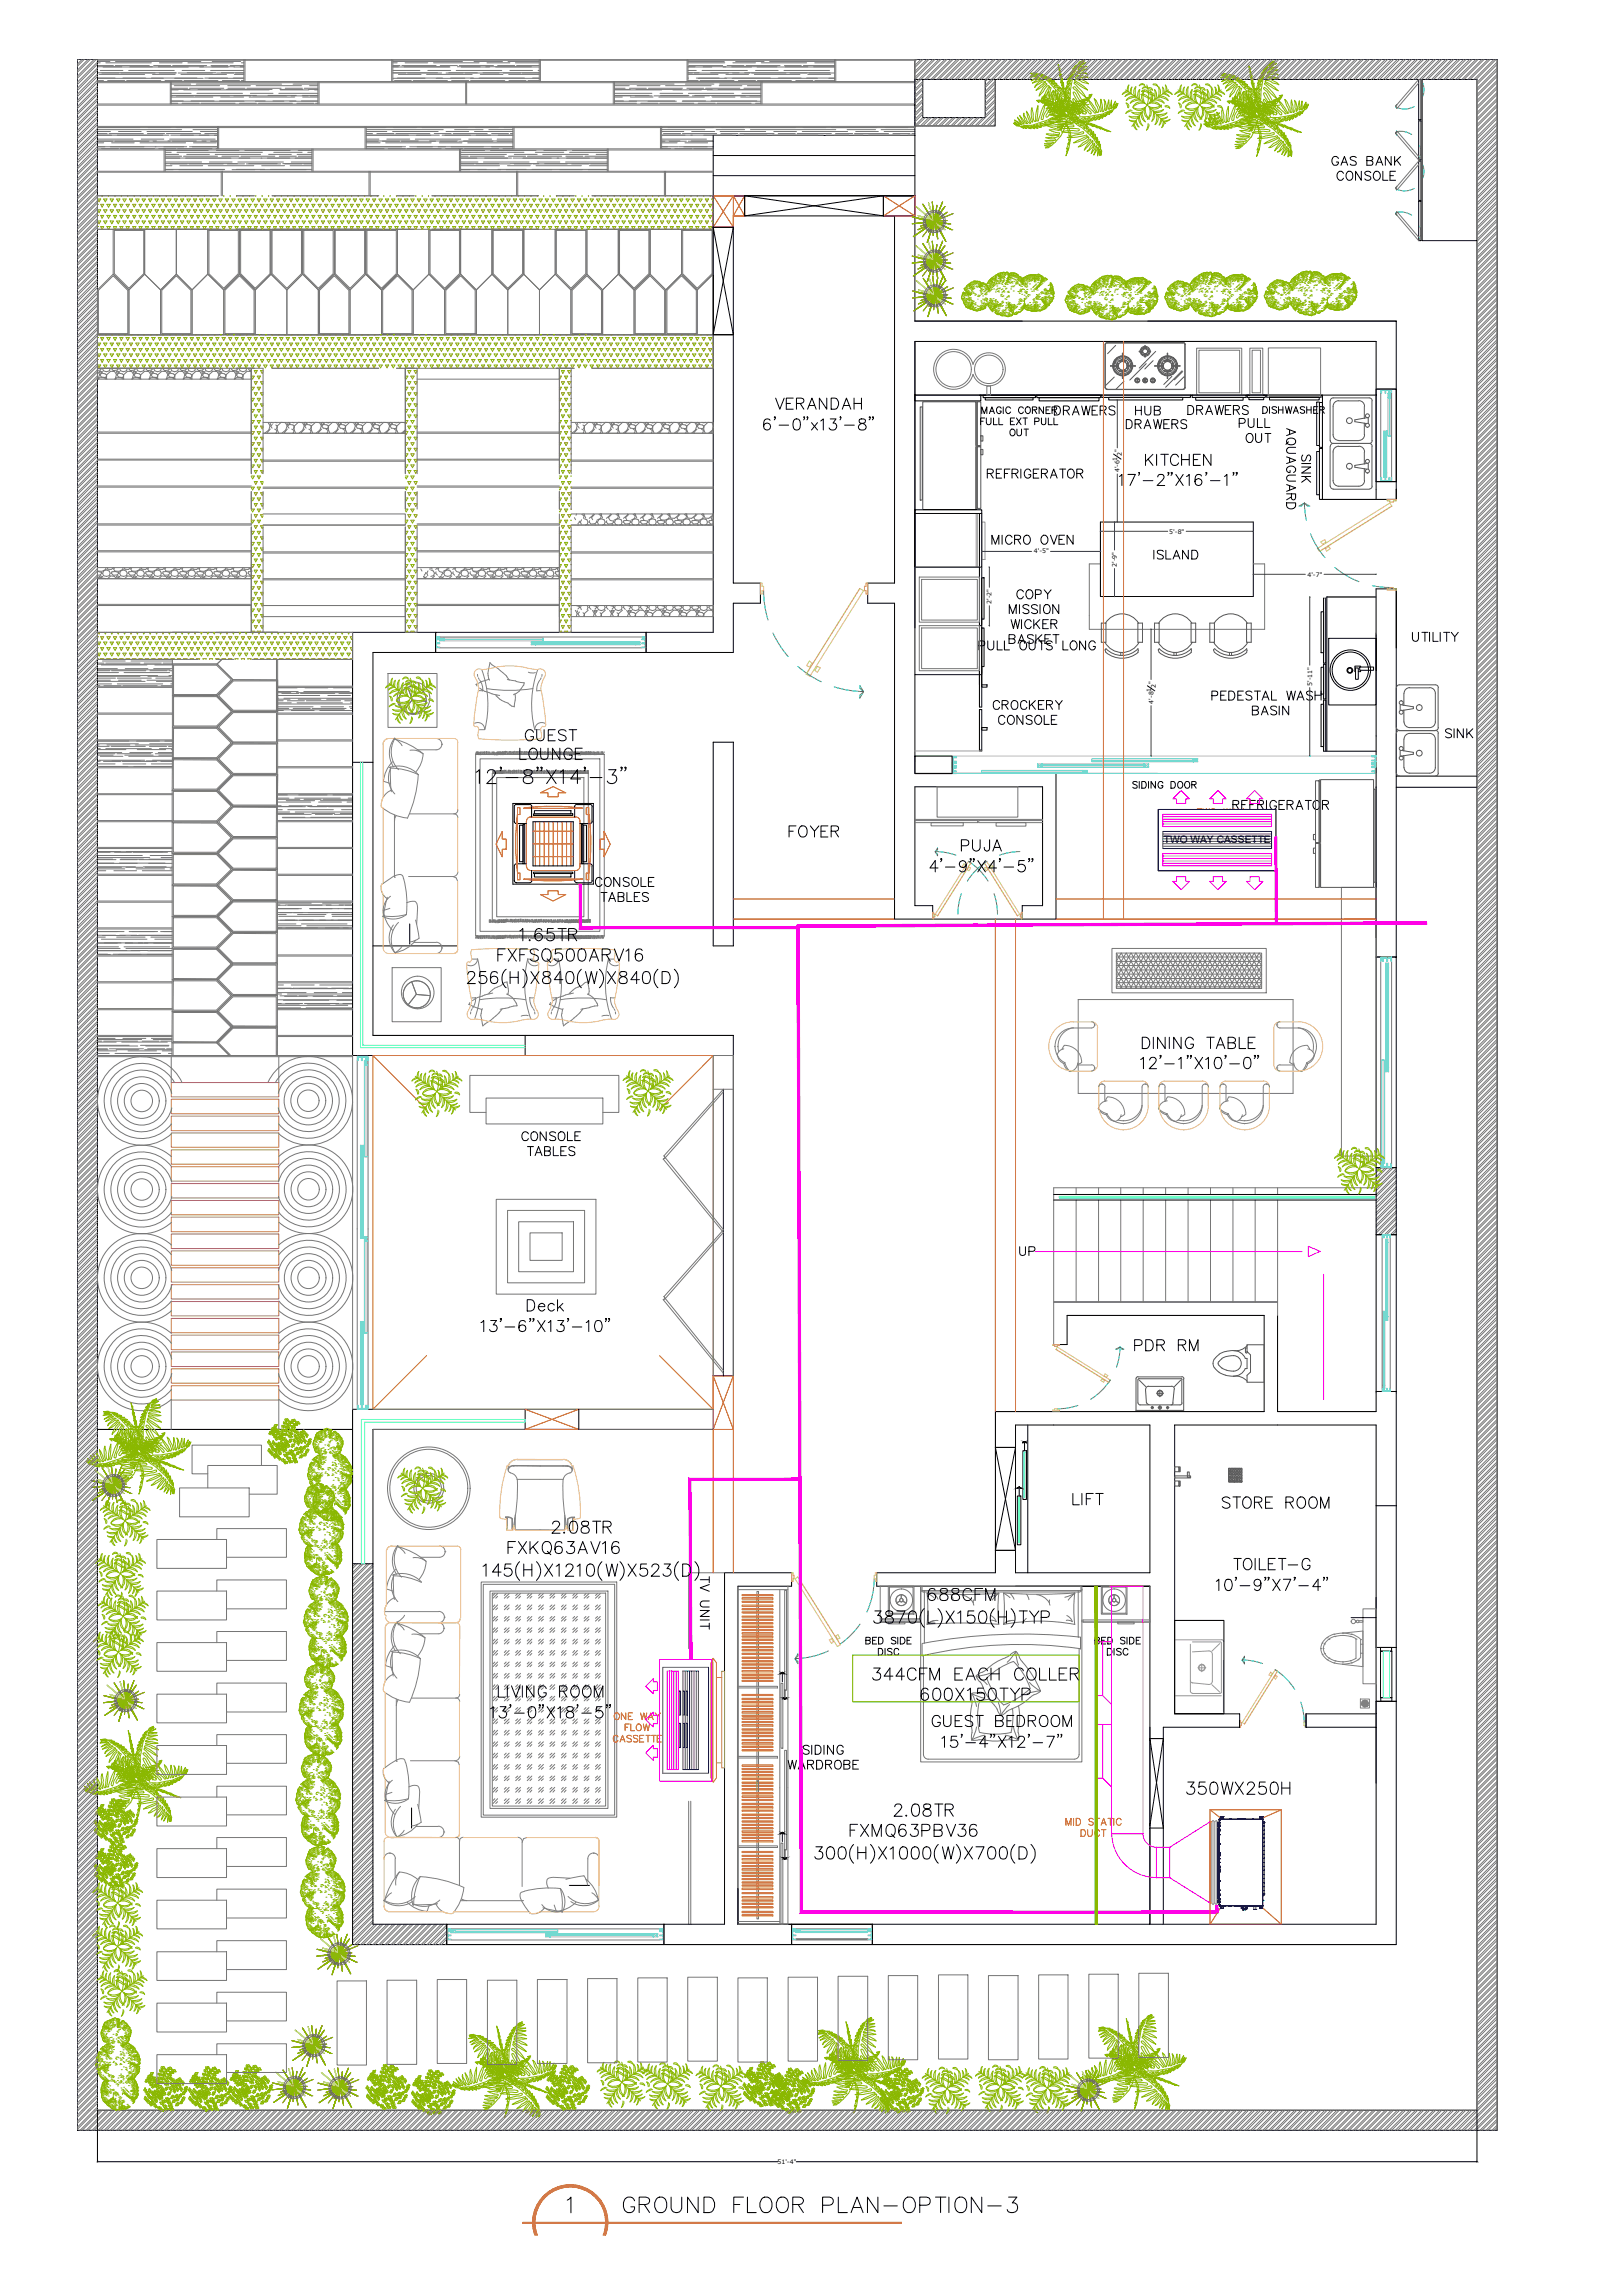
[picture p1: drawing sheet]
<svg xmlns="http://www.w3.org/2000/svg" width="297mm" height="420mm" viewBox="0 0 297 420" stroke-linecap="round" stroke-linejoin="round" font-family="sans-serif">
<defs><g id="words">
<text font-size="6.2" x="112.9" y="406.4">GROUND FLOOR PLAN-OPTION-3</text>
<text font-size="5.7" x="215.9" y="329.8">350WX250H</text>
<text font-size="5.3" x="143.2" y="154.5">FOYER</text>
<text font-size="5.3" fill="#545454" x="222.6" y="277.3">STORE ROOM</text>
<text font-size="4.9" fill="#005672" x="191.9" y="77.3">DRAWERS</text>
<g font-size="4.9">
<text x="206.7" y="77.3">HUB</text>
<text x="216.3" y="77.3">DRAWERS</text>
<text x="185.6" y="231.1">UP</text>
<text x="206.4" y="248.4">PDR RM</text>
<text x="195.1" y="276.6">LIFT</text>
</g>
<g font-size="4.4">
<text x="263.2" y="136.2">SINK</text>
<text x="130.5" y="299.5" transform="rotate(-90 130.5 299.5)">TV UNIT</text>
</g>
<text font-size="1.9" x="213" y="154.3">TWO WAY CASSETTE</text>
<g font-size="1.1">
<text x="204.9" y="82.8" transform="rotate(-90 204.9 82.8)">&quot;</text>
<text x="205.3" y="83.6" transform="rotate(-90 205.3 83.6)">2</text>
<text x="204.5" y="84.3" transform="rotate(-90 204.5 84.3)">1</text>
<text x="204.9" y="86.4" transform="rotate(-90 204.9 86.4)">4'-6</text>
<text x="189.2" y="101.3">4'-5&quot;</text>
<text x="214" y="97.7">5'-8&quot;</text>
<text x="204.4" y="103.8" transform="rotate(-90 204.4 103.8)">2'-9&quot;</text>
<text x="239.3" y="105.6">4'-7&quot;</text>
<text x="181.5" y="110.6" transform="rotate(-90 181.5 110.6)">2'-2&quot;</text>
<text x="211.1" y="125.3" transform="rotate(-90 211.1 125.3)">&quot;</text>
<text x="211.5" y="126" transform="rotate(-90 211.5 126)">2</text>
<text x="240.1" y="125.6" transform="rotate(-90 240.1 125.6)">5'-11&quot;</text>
<text x="210.7" y="126.7" transform="rotate(-90 210.7 126.7)">1</text>
<text x="211.1" y="128.8" transform="rotate(-90 211.1 128.8)">4'-8</text>
<text x="142.3" y="396.1">51'-4&quot;</text>
</g>
</g></defs>
<!-- layer: Walls -->
<g fill="none" stroke="#000" stroke-width=".18">
<path d="M14.2 10.9h3.6v375.4h252.5v-371.8h-102.9v-3.6h106.6v379.1h-259.8zM259.6 14.5v7.4M260.1 14.5v7.4M260.3 14.5v29.6M130.5 32.2h36.9M130.5 28.5h36.9M161.7 35.8v3.7h5.7M163.7 39.5v67.3h-4.9v3.6h4.9v57.9h7v-2.5h-3.3v-21.8h23.4v21.8h-3.7v2.5h6.2v-26.7h-25.9v-79.1h84.5v28.9h-9.9v-19.1M167.4 35.8h-36.9v-11h36.9v34h88.1v32.6M245 29a.61 .61 0 0 0-.7-.4 .61 .61 0 0 0-.5 .6v.5a.59 .59 0 0 0 .6 .6 .59 .59 0 0 0 .6-.6h-.4M245.4 30.3l.7-1.7 .5 1.7M245.6 29.7h.8"/>
<path d="M245.9 31.7a.59 .59 0 0 0-.9-.3 .86 .86 0 0 0-.3 1 .86 .86 0 0 0 .8 .6l.4-.4M246.6 31.4a.77 .77 0 0 1 .9 .3 .77 .77 0 0 1 0 .9 .61 .61 0 0 1-.7 .4 .61 .61 0 0 1-.4-.6v-.4zM248.2 28.9a.65 .65 0 0 0-1.1 .1l.1 .2 .9 .4a.43 .43 0 0 1 0 .6h-.8l-.2-.2M249.1 31.4v1.6l-1-1.6v1.6M250.2 29.4l.9-.1a.33 .33 0 0 0 0-.6l-.9-.1v1.7l.9-.1 .2-.2a.45 .45 0 0 0-.4-.6M250.9 31.6a.61 .61 0 0 0-.6-.3 .61 .61 0 0 0-.5 .4l.3 .4 .6 .2 .2 .5a.69 .69 0 0 1-1.1 0M251.6 31.4a.82 .82 0 0 1 1.1 .6 .82 .82 0 0 1-.6 1 .87 .87 0 0 1-.8-.6 .87 .87 0 0 1 .3-1zM251.8 30.3l.6-1.7 .7 1.7M252.1 29.7h.7M253.1 31.4v1.6h.9M254.4 32.2h.6M254.6 28.6v1.7l-1.1-1.7v1.7"/>
<path d="M255.2 28.6v1.7M255.4 31.4h-1v1.6h1M255.6 29.3l.7 1M256.3 28.6l-1.1 1.1M259.6 22.1v7.2M259.6 29.5v7.2M259.6 36.9v7.2M260.1 22.1v7.2M260.1 29.5v7.2M260.1 36.9v7.2M130.5 61.3h3.7v45.5h5v3.6h-5v9.1h-15.9v-3.7h12.2zM140.9 76.9a.64 .64 0 0 0-1.1 .2 1.51 1.51 0 0 0 .3 1.5 .64 .64 0 0 0 .9-.2 .64 .64 0 0 0-.5-.9 .64 .64 0 0 0-.7 .5"/>
<path d="M141.9 76.4h-.2l.1-.1 .1 .1-.2 .5M142 72.9l.7 2 .8-2M142.6 77.8h1.7M143.9 73.9h.8M145.2 72.9h-1.3v2h1.3M145.4 76.8a.69 .69 0 0 1 1 .3 1.77 1.77 0 0 1-.2 1.5 .69 .69 0 0 1-1-.3 1.73 1.73 0 0 1 .2-1.5zM145.8 73.9h.8l.3-.2a.44 .44 0 0 0 0-.7l-1.1-.1v2M146.4 73.9l.7 1M147.2 76.4h-.1l.1-.1v.1l-.1 .5M147.8 74.9l.8-2 .8 2M147.8 76.4h-.1l.1-.1v.1l-.1 .5M148.1 74.2h1"/>
<path d="M148.5 77.4l1.1 1.3M149.6 77.4l-1.1 1.3M150.2 77.1l.5-.4v2M151.3 72.9v2l-1.3-2v2M151.9 76.7h1.1l-.5 .8a.66 .66 0 0 1 .7 .7 .66 .66 0 0 1-1 .5l-.3-.1-.2-.3M152.1 72.9h.7a1.08 1.08 0 0 1 .7 1 1.08 1.08 0 0 1-.7 1h-.7zM153.9 76.4h-.2l.1-.1 .1 .1-.2 .5M154.1 74.9l.8-2 .8 2M154.4 74.2h1M154.6 77.8h1.8M156.3 73.9h1.4M156.3 72.9v2"/>
<path d="M157.3 76.8a.44 .44 0 0 0 .2 .7 .88 .88 0 0 1 1 .8 .73 .73 0 0 1-.8 .4 .73 .73 0 0 1-.6-.7 1.23 1.23 0 0 1 1.2-.6l.1-.5a.82 .82 0 0 0-1.1-.1zM157.7 72.9v2M159.3 76.4h-.2l.1-.1a.39 .39 0 0 1-.1 .6M159.9 76.4h-.2v-.1l.2 .1-.2 .5M179.5 77.1h.4M179.7 75.7v-1.2l.4 1.2 .5-1.2v1.2M179.7 72.3h72.2M180.2 76.5h-.7v1.3M180.5 76.5v.9a.43 .43 0 0 0 .4 .4 .43 .43 0 0 0 .5-.4v-.9M181.1 75.7l.4-1.2 .5 1.2M181.2 75.3h.6M181.8 76.5v1.3h.7"/>
<path d="M182.8 76.5v1.3h.7M183.2 74.7a.44 .44 0 0 0-.5-.2 .44 .44 0 0 0-.3 .5v.3a.43 .43 0 0 0 .4 .4 .43 .43 0 0 0 .4-.4h-.2M183.6 74.5v1.2M184.9 77.1h.5M185 74.7a.47 .47 0 0 0-.6-.2 .47 .47 0 0 0-.3 .5v.3a.46 .46 0 0 0 .3 .4 .46 .46 0 0 0 .6-.3M185 78.7l.1-.1a.6 .6 0 0 1 .7 .4 .6 .6 0 0 1-.4 .8 .62 .62 0 0 1-.6-.4 .62 .62 0 0 1 .2-.7zM185.7 76.5h-.8v1.3h.8M186 76.5l.9 1.3M186.1 78.6v.8l.2 .3 .2 .1 .2-.1 .3-.3v-.8M186.9 76.5l-.9 1.3M187.2 76.5h.8M187.3 74.7a.47 .47 0 0 0-.5-.2 .47 .47 0 0 0-.4 .5v.3a.46 .46 0 0 0 .4 .4 .46 .46 0 0 0 .5-.3"/>
<path d="M187.4 78.6h.8M187.6 76.5v1.3M187.8 78.6v1.2M187.9 74.5a.62 .62 0 0 1 .7 .5 .62 .62 0 0 1-.4 .7 .65 .65 0 0 1-.6-.5 .65 .65 0 0 1 .3-.7zM188.9 75h.8v-.4l-.8-.1v1.2M189.3 75l.5 .7M189.4 77.2l.7-.1v-.5l-.7-.1v1.3M191 74.5v1.2l-.8-1.2v1.2M201.6 72.8h16.3M214.5 77.6h.7l.3-.1a.35 .35 0 0 0-.1-.6l-.9-.1v1.7M215 77.6l.6 .9M217.2 77.1a.54 .54 0 0 0-.6-.3 .54 .54 0 0 0-.4 .6l.7 .3a.41 .41 0 0 1 .3 .3 .41 .41 0 0 1-.1 .4 .7 .7 0 0 1-1-.2"/>
<path d="M217.4 74.2a.86 .86 0 0 1 1.1 .9 .86 .86 0 0 1-1.1 .8zM218.2 72.8h9.9M228.2 79.6a.69 .69 0 0 1 .9-.1 .69 .69 0 0 1 .2 .9 .64 .64 0 0 1-.6 .6 .64 .64 0 0 1-.6-.6zM229.8 79.4v1.1a.56 .56 0 0 0 .5 .5 .56 .56 0 0 0 .6-.5v-1.1M230.1 76.6v1.7h1M231.1 74.5h.4a.65 .65 0 0 1 .5 .6 .65 .65 0 0 1-.5 .6h-.4zM231.5 76.6v1.7h.9M231.5 79.4h1.1M231.8 72.3v.4M232 79.4v1.6M232.3 74.5v1.2M233.7 74.6l-.3-.1-.6 .1 .1 .3 .6 .2 .2 .4-.3 .2-.6-.2"/>
<path d="M234 74.5v1.2M234 75h.8M234.8 74.5v1.2M235.3 74.5l.3 1.2 .3-1.2 .2 1.2 .3-1.2M235.5 78.5l1.6 .6-1.6 .6M236 78.7v.8M236.7 75.7l.5-1.2 .4 1.2M236.9 75.3h.6M238.8 74.6l-.3-.1-.5 .1 .1 .3 .6 .2 .1 .2v.2l-.3 .2-.5-.2M239.2 75h.8M239.2 74.5v1.2M240 74.5v1.2"/>
<path d="M240.4 75h.5M241.2 74.5h-.8v1.2h.8M241.5 75h.6l.3-.3-.2-.2h-.7v1.2M241.9 75l.5 .7M251.9 71.2h3.6M179.3 94v35.4h.4v-25.6M180.7 86.7l.9-.1 .2-.3-.1-.3-.3-.1h-.7v1.6M181.2 86.7l.6 .8M181.5 99.6v-1.6l.7 1.6 .6-1.6v1.6M182.3 86.7h.6M183.3 85.9h-1v1.6h1M183.4 98v1.6"/>
<path d="M183.8 86.7h.6M184.8 85.9h-1v1.6M185.2 86.7l1-.1 .1-.3-.1-.3-.3-.1h-.7v1.6M185.2 98.4a.59 .59 0 0 0-.8-.3 .86 .86 0 0 0-.4 .9 .86 .86 0 0 0 .8 .6l.4-.3M185.7 98.7l1-.1a.35 .35 0 0 0-.1-.5l-.9-.1v1.6M185.8 86.7l.5 .8M186.2 98.7l.6 .9M186.8 85.9v1.6M187.5 98.2a.67 .67 0 0 1 .9-.1 .67 .67 0 0 1 .2 .9 .62 .62 0 0 1-.6 .7 .62 .62 0 0 1-.7-.7zM188.7 86.3a.57 .57 0 0 0-.9-.3 .86 .86 0 0 0-.3 .9 .86 .86 0 0 0 .8 .6 .54 .54 0 0 0 .4-.6h-.4M189.1 86.7h.7M190.1 85.9h-1v1.6h1"/>
<path d="M190.6 86.7l.9-.1 .2-.3-.1-.3-.3-.1h-.7v1.6M190.7 98.2a.68 .68 0 0 1 .9-.1 .68 .68 0 0 1 .2 .9 .64 .64 0 0 1-.7 .7 .64 .64 0 0 1-.6-.7zM191.1 86.7l.6 .8M192.2 87.5l.6-1.6 .7 1.6M192.2 98l.7 1.6 .6-1.6M192.5 87h.8M193.8 98.7h.6M193.9 85.9h1.1M194.5 85.9v1.6M194.8 98h-1v1.6h1M195.5 86.1a.6 .6 0 0 1 .7-.2 .6 .6 0 0 1 .4 .6 .67 .67 0 0 1-.3 .9 .67 .67 0 0 1-.9-.2v-.7zM196.4 98v1.6l-1.1-1.6v1.6"/>
<path d="M197.1 86.7l.9-.1 .2-.3-.1-.3-.3-.1h-.7v1.6M197.6 86.7l.6 .8M204.9 87.2l.4-.3v2M206.4 86.9h1.4l-1 2M208.5 86.6h-.1h.1l-.1 .4M209.2 88h1.8M209.6 83.2v2M210.1 84.1l.9 1.1M211 83.2l-1.4 1.3M211.7 83.2v2M211.9 87.3l.1-.3a.7 .7 0 0 1 1 0 .66 .66 0 0 1-.3 .9l-.9 1h1.4M212.4 83.2h1.4"/>
<path d="M213.2 83.2v2M213.9 86.6h-.2h.2l-.2 .4M214.5 86.6h-.2h.2l-.2 .4M215.2 86.9l1.3 2M215.7 83.7a.76 .76 0 0 0-.9-.5 .76 .76 0 0 0-.6 .8 .84 .84 0 0 0 .3 1 .84 .84 0 0 0 1.1-.1l.1-.2M216.3 83.2v2M216.3 84.1h1.3M216.5 86.9l-1.3 2M217.1 87.2l.5-.3v2M217.6 83.2v2M218.4 84.1h.8M219.7 83.2h-1.3v2h1.3"/>
<path d="M219.9 87.2a.61 .61 0 0 0-.6-.4 .61 .61 0 0 0-.5 .4 1.51 1.51 0 0 0 .2 1.6 .64 .64 0 0 0 .9-.3 .64 .64 0 0 0-.4-.9 .64 .64 0 0 0-.8 .6M220.9 86.6h-.2h.2l-.2 .4M221.5 88h1.8M221.6 83.2v2l-1.3-2v2M224.1 87.2l.5-.3v2M225.8 86.6h-.1h.1l-.1 .4M226.4 86.6h-.2h.2l-.2 .4M235.5 83.6l1.6 .7-1.6 .6M235.5 88.7l1.6 .6-1.6 .6M235.5 90.4h1.6l-.1 .9a.37 .37 0 0 1-.4 .2 .37 .37 0 0 1-.2-.4v-.7M235.5 92.1h1.6v.5a.88 .88 0 0 1-.8 .6 .88 .88 0 0 1-.8-.6zM235.6 80.5a.88 .88 0 0 1 .9-.3 .88 .88 0 0 1 .6 .8 .87 .87 0 0 1-.9 .5 .87 .87 0 0 1-.7-.8z"/>
<path d="M235.8 80.9l-.5 .5M236 83.8v.9M236 88.9v.8M236.1 86.1v.4h-.2a.58 .58 0 0 1-.4-.7 .87 .87 0 0 1 .9-.5 .87 .87 0 0 1 .7 .8l-.4 .4M236.4 91l-.9 .5M237.1 81.9h-1.2a.56 .56 0 0 0-.4 .6 .56 .56 0 0 0 .4 .5h1.2M237.1 87h-1.2a.56 .56 0 0 0-.4 .5 .56 .56 0 0 0 .4 .6h1.2M238.2 85.5h1.7l-1.7 1.1h1.7M238.2 84.9h1.7M238.2 87.2h1.7M238.4 83.3a.61 .61 0 0 0-.2 .6 .61 .61 0 0 0 .5 .5l.2-.1 .3-.8 .4-.2a.7 .7 0 0 1 0 1.1M238.8 87.2l1.1 1.1"/>
<path d="M239.2 87.6l-1 .7M251.9 88.2h3.6M179.2 118.2l.9-.1 .1-.2v-.4l-.4-.2h-.6v1.7M180.8 117.3v1.2a.56 .56 0 0 0 .5 .5 .56 .56 0 0 0 .6-.5v-1.2M182.5 117.3v1.7h.9M183.8 117.3v1.7h1M184.7 117l.9-.1a.37 .37 0 0 0 .2-.5 .37 .37 0 0 0-.4-.2h-.7v1.6h.7l.4-.3a.45 .45 0 0 0-.4-.5M184.7 112.3v-1.6l.6 1.6 .7-1.6v1.6M185.1 113.4l.4 1.7 .4-1.7 .3 1.7 .4-1.7M186.3 117.8l.7-1.6 .6 1.6M186.5 117.2h.8M186.6 110.7v1.6"/>
<path d="M187 117.4a.78 .78 0 0 1 .9 .4 .78 .78 0 0 1-.2 .9l-.1 .2a.77 .77 0 0 1-.9-.3 .77 .77 0 0 1 0-.9zM187 113.4v1.7M187.3 108.4a.61 .61 0 0 0-.7-.4 .61 .61 0 0 0-.5 .6 .68 .68 0 0 0 .2 .9 .68 .68 0 0 0 .9-.1l.1-.2M187.9 108.2a.72 .72 0 0 1 1 0 .72 .72 0 0 1 0 1 .59 .59 0 0 1-.8 .3l-.2-.1a1.01 1.01 0 0 1 0-1.2zM188.3 110.9a.6 .6 0 0 0-.6-.2 .6 .6 0 0 0-.5 .4l.2 .2 .8 .4 .1 .4a.77 .77 0 0 1-1.1 0M188.4 117.3v1.2a.56 .56 0 0 0 .5 .5 .56 .56 0 0 0 .6-.5v-1.2M188.7 113.8a.61 .61 0 0 0-.7-.4 .61 .61 0 0 0-.4 .7 .67 .67 0 0 0 .2 .9 .67 .67 0 0 0 .9-.3M189.1 116.4a.6 .6 0 0 0-1 .2l.1 .2 .8 .3 .1 .5a.73 .73 0 0 1-1 0M189.2 113.4v1.7M189.5 108.8l1-.1v-.6l-.3-.1h-.7v1.6M189.6 114.2l.7 .9M189.6 116.2v1.6"/>
<path d="M189.9 110.9a.6 .6 0 0 0-.6-.2 .6 .6 0 0 0-.5 .4l.3 .3 .7 .3 .1 .4a.77 .77 0 0 1-1.1 0M190 116.9l.7 .9M190.1 117.3h1.1M190.3 113.4l-1.1 1.1M190.3 110.7v1.6M190.6 117.3v1.7M190.7 116.2l-1.1 1M190.9 114.2h.6M191.1 108l.6 .7 .7-.7M191.1 110.9a.6 .6 0 0 1 .7-.2 .6 .6 0 0 1 .4 .6 .69 .69 0 0 1-.2 .9 .69 .69 0 0 1-.9-.1l-.1-.4zM191.2 117h.7M191.7 108.7v.9"/>
<path d="M191.9 113.4h-1v1.7h1M192.2 116.2h-1v1.6h1M192.3 114.2h.8a.37 .37 0 0 0 .3-.3 .37 .37 0 0 0-.1-.4l-1-.1v1.7M192.6 117.6a.61 .61 0 0 0-.6-.3 .61 .61 0 0 0-.5 .4l.2 .3 .5 .2a.39 .39 0 0 1 .4 .5 .69 .69 0 0 1-1.1 0M192.7 116.2h1.1M192.9 114.2l.5 .9M193.3 116.2v1.6M193.8 110.7v1.6l-1.1-1.6v1.6M194.5 117.3v1.7h1M196 117.6a.68 .68 0 0 1 .9-.1 .68 .68 0 0 1 .2 .8 .64 .64 0 0 1-.6 .7 .64 .64 0 0 1-.7-.7zM198.7 117.3v1.7l-1.1-1.7v1.7M200.5 117.7a.58 .58 0 0 0-.8-.4 .87 .87 0 0 0-.4 1 .87 .87 0 0 0 .8 .7l.4-.4v-.3h-.4"/>
<path d="M211.2 100.7v1.6M212.9 101l-.2-.2a.86 .86 0 0 0-.9 .2l.1 .3 .9 .5 .1 .3-.2 .2a.86 .86 0 0 1-.9-.2M213.4 100.7v1.6h.9M214.7 102.3l.6-1.6 .7 1.6M214.9 101.8h.8M217.5 100.7v1.6l-1.1-1.6v1.6M218.1 100.7h.6a.85 .85 0 0 1 .5 .8 .85 .85 0 0 1-.5 .8h-.6zM251.9 107.8v26.9M255.5 107.8v67.4h-3.6v-31.2M258.5 115.8v1.2a.56 .56 0 0 0 .6 .4 .56 .56 0 0 0 .5-.4v-1.2M260.2 115.8h1.1M260.8 115.8v1.6"/>
<path d="M261.6 115.8v1.6M262.3 115.8v1.6h.9M263.6 115.8v1.6M264.2 115.8h1.1M264.8 115.8v1.6M265.6 115.8l.6 .8 .7-.8M266.2 116.6v.8M64.5 139.6h3.8M95.1 137v2.1h1.2M97 137.3a.84 .84 0 0 1 1.1-.1 .84 .84 0 0 1 .3 1 .78 .78 0 0 1-.8 .9 .78 .78 0 0 1-.8-.9v-.4zM97.6 134.1a.77 .77 0 0 0-.8-.5 .77 .77 0 0 0-.6 .8 .92 .92 0 0 0 .2 .9 .92 .92 0 0 0 .9 .2l.3-.3v-.3h-.5M98.2 133.6v1.4a.68 .68 0 0 0 .7 .6 .68 .68 0 0 0 .7-.6v-1.4"/>
<path d="M98.9 137v1.5a.68 .68 0 0 0 .7 .6 .68 .68 0 0 0 .7-.6v-1.5M100.3 134.6h.8M101.6 133.6h-1.3v2h1.3M102.5 137v2.1l-1.4-2.1v2.1M103.6 133.9a.8 .8 0 0 0-1.4 .2l.2 .3 .8 .2a.52 .52 0 0 1 .2 .9 .99 .99 0 0 1-1.2-.2M104.2 133.6h1.4M104.7 137.5a.76 .76 0 0 0-.9-.5 .76 .76 0 0 0-.6 .8 .92 .92 0 0 0 .2 1 .92 .92 0 0 0 1 .2l.2-.2 .1-.6h-.5M104.8 133.6v2M105.3 138h.8M106.6 137h-1.3v2.1h1.3M130.5 135.9h3.7M179.3 123.5h.4"/>
<path d="M179.7 137.3h-.4v-7.4h.4v7.6h-.4M182.9 128.6a.59 .59 0 0 0-.6-.3 .59 .59 0 0 0-.5 .5 .8 .8 0 0 0 .5 1.1l.4-.1 .2-.3M183.4 129l.9-.1a.33 .33 0 0 0 0-.6h-.9v1.6M183.9 131.3a.59 .59 0 0 0-.7-.3 .59 .59 0 0 0-.4 .6 .71 .71 0 0 0 .1 .8 .71 .71 0 0 0 .8 .1l.2-.3M184 129l.5 .9M184.7 131a.78 .78 0 0 1 .9 .4 .78 .78 0 0 1-.1 1 .68 .68 0 0 1-.9 .1 .68 .68 0 0 1-.2-.9zM185.2 128.5a.59 .59 0 0 1 .7-.2 .59 .59 0 0 1 .4 .5 .8 .8 0 0 1-.5 1.1l-.5-.1-.1-.1a1.01 1.01 0 0 1 0-1.2zM187.2 131v1.6l-1.1-1.6v1.6M187.9 128.6a.59 .59 0 0 0-.6-.3 .59 .59 0 0 0-.5 .5 .8 .8 0 0 0 .5 1.1l.4-.1 .2-.3M188.4 128.3v1.6M188.8 128.9l.7 1M188.9 131.2a.62 .62 0 0 0-1.1 .1l.2 .3 .8 .3 .1 .5a.69 .69 0 0 1-1.1 0"/>
<path d="M189.5 128.3l-1.1 1M189.7 131a.78 .78 0 0 1 .9 .4 .78 .78 0 0 1-.1 1 .68 .68 0 0 1-.9 .1 .68 .68 0 0 1-.2-.9zM190 129h.7M191.1 128.3h-1.1v1.6h1.1M191.1 131v1.6h.9M191.5 129l1-.1a.33 .33 0 0 0 0-.6h-1v1.6M192.1 129l.5 .9M192.4 131.8h.7M193.2 128.3l.6 .7 .6-.7M193.4 131h-1v1.6h1M193.8 129v.9M221.8 127.4l1-.2v-.5l-.3-.2h-.7v1.7"/>
<path d="M223.4 127.3h.6M224.4 126.5h-1v1.7h1M224.9 126.5h.5a.88 .88 0 0 1 .6 .8 .88 .88 0 0 1-.6 .9h-.5zM226.5 127.3h.7M227.6 126.5h-1.1v1.7h1.1M229.1 126.7a.63 .63 0 0 0-1.1 .2l.2 .3 .8 .3 .1 .4a.69 .69 0 0 1-1.1 0M229.2 130l.9-.1a.36 .36 0 0 0 0-.6h-.9v1.6l1-.1 .1-.5-.4-.3M229.6 126.5h1.1M230.1 126.5v1.7M230.9 130.9l.6-1.6 .6 1.6M231 128.2l.6-1.7 .7 1.7M231.1 130.3h.7"/>
<path d="M231.2 127.6h.8M232.7 126.5v1.7h1M233.7 129.5a.63 .63 0 0 0-1.1 .2l.2 .2 .8 .3 .1 .5a.77 .77 0 0 1-1.1 0M234.1 129.3v1.6M235.5 126.5l.4 1.7 .4-1.7 .4 1.7 .4-1.7M235.9 129.3v1.6l-1.1-1.6v1.6M237.4 128.2l.6-1.7 .6 1.7M237.6 127.6h.8M240.2 126.7a.63 .63 0 0 0-1.1 .2l.3 .3 .6 .3 .2 .4a.69 .69 0 0 1-1.1 0M240.7 127.3h1.1M240.7 126.5v1.7M241.8 126.5v1.7"/>
<path d="M87.1 141.4l.6-.5v2.6M89.2 141.5l.3-.5 .7-.1a.72 .72 0 0 1 .5 .6 .72 .72 0 0 1-.4 .7l-1.2 1.3h1.7M91.8 140.5l-.2 .2-.1-.2 .1-.1 .2 .1-.3 .6M92.6 142.4h2.2M96 141a.51 .51 0 0 0 .3 .9l.4 .1a.72 .72 0 0 1 .8 .7 .72 .72 0 0 1-.6 .8 .85 .85 0 0 1-1.1-.5 .8 .8 0 0 1 .7-1l.5-.1a.51 .51 0 0 0 .3-.9l-.4-.1zM98.5 140.5l-.1 .2-.2-.2 .2-.1 .1 .1v.3l-.3 .3M99.2 140.5l-.1 .2-.2-.2 .2-.1 .1 .1v.3l-.3 .3M100 140.9l1.8 2.6M101.8 140.9l-1.8 2.6M102.5 141.4l.6-.5v2.6M106.3 142.6h-1.8l1.2-1.7v2.6M107.1 140.5l-.1 .2-.1-.2 .1-.1 .1 .1-.2 .6"/>
<path d="M108 142.4h2.2M111.4 140.9h1.3l-.7 1a.82 .82 0 0 1 .9 .9 .82 .82 0 0 1-1.1 .7l-.4-.2-.3-.3M113.8 140.5l-.1 .2-.1-.2 .1-.1 .1 .1v.3l-.2 .3M114.6 140.5l-.2 .2-.1-.2 .1-.1 .2 .1v.3l-.3 .3M171.7 158.9h-1.5l1-1.3v2M172.4 157.3l-.2 .1-.1-.1h.3l-.3 .5M173 158.7h1.8M176 154.8h.8l.3-.1a.56 .56 0 0 0 .2-.6 .56 .56 0 0 0-.5-.4h-.8v2.1M176.8 158.2a.63 .63 0 0 1-.8 .6 .63 .63 0 0 1-.3-.9 .63 .63 0 0 1 1-.1 1.69 1.69 0 0 1-.2 1.7 .57 .57 0 0 1-.8-.2M177.7 157.3l-.1 .1-.1-.1h.2l-.2 .5M178 153.7v1.5a.71 .71 0 0 0 .7 .6 .71 .71 0 0 0 .7-.6v-1.5M178.3 157.3l-.1 .1-.1-.1h.2l-.2 .5"/>
<path d="M179 157.6l1.4 2M180.4 157.6l-1.4 2M181.1 153.7v1.6l-.2 .4a.52 .52 0 0 1-.5 0 .52 .52 0 0 1-.3-.6M181.7 155.8l.8-2.1 .8 2.1M182 155.1h1M182.4 158.9h-1.5l1-1.3v2M183.1 157.3l-.1 .1-.1-.1h.2l-.2 .5M183.7 158.7h1.8M187.5 157.6h-1l-.1 .8a.73 .73 0 0 1 1.1 .1 .73 .73 0 0 1-.2 1 .73 .73 0 0 1-1-.3M188.4 157.3v.1l-.2-.1 .2-.1a.39 .39 0 0 1-.2 .6M189 157.3l-.1 .1-.1-.1 .1-.1a.39 .39 0 0 1-.1 .6M208.1 143.2l-.2-.1-.6 .1 .1 .3 .7 .3-.1 .5h-.4l-.3-.2"/>
<path d="M208.5 143.1v1.2M209 143.1h.4a.67 .67 0 0 1 .4 .6 .67 .67 0 0 1-.4 .6h-.4zM210.2 143.1v1.2M211.5 143.1v1.2l-.8-1.2v1.2M212.8 143.4a.46 .46 0 0 0-.5-.3 .46 .46 0 0 0-.4 .4v.3a.45 .45 0 0 0 .5 .5 .45 .45 0 0 0 .4-.5h-.3M214.3 143.1a.64 .64 0 0 1 .8 .4 .64 .64 0 0 1-.4 .8h-.4zM215.7 143.1a.59 .59 0 0 1 .8 .6 .59 .59 0 0 1-.8 .6l-.2-.5zM216.9 143.2l.2-.1a.62 .62 0 0 1 .7 .5 .62 .62 0 0 1-.4 .7 .65 .65 0 0 1-.5-1.1zM218.1 143.7l.8-.2v-.3l-.8-.1v1.2M218.5 143.7l.4 .6M225.7 147.3l1-.1v-.5l-1-.2v1.7M226.2 147.3l.5 .9"/>
<path d="M227.3 147.3h.6M228.3 146.5h-1v1.7h1M228.7 147.3h.7M229.8 146.5h-1.1v1.7M230.2 147.3l1-.1v-.5l-1-.2v1.7M230.7 147.3l.5 .9M231.8 146.5v1.7M233.6 146.9a.61 .61 0 0 0-.7-.4 .61 .61 0 0 0-.5 .7v.4a.6 .6 0 0 0 .6 .6 .6 .6 0 0 0 .6-.6h-.4M234.1 147.3h.6M235.1 146.5h-1v1.7h1M235.6 147.3l.9-.1a.33 .33 0 0 0 0-.6l-.9-.1v1.7M236.1 147.3l.6 .9"/>
<path d="M237.2 148.2l.6-1.7 .6 1.7M237.4 147.6h.8M238.9 146.5h1.1M239.5 146.5v1.7M240.5 146.8a.72 .72 0 0 1 1 0 .72 .72 0 0 1 0 1 .57 .57 0 0 1-.9 .3l-.1-.2a1.01 1.01 0 0 1 0-1.1zM242 147.3l1-.1a.33 .33 0 0 0 0-.6l-1-.1v1.7M242.6 147.3l.5 .9M68.3 173.2h15.4M75 169.1v3.7M110 163.4h1.1M110.2 161a.61 .61 0 0 0-.7-.4 .61 .61 0 0 0-.5 .7 .67 .67 0 0 0 .3 .9 .67 .67 0 0 0 .9-.3M110.5 163.4v1.6"/>
<path d="M110.8 160.9a.67 .67 0 0 1 .9-.1 .67 .67 0 0 1 .2 .9 .62 .62 0 0 1-.7 .6 .62 .62 0 0 1-.6-.6zM111.4 165l.6-1.6 .7 1.6M111.6 164.5h.8M113.1 164.2l1-.2v-.5l-1-.1v1.6h.7l.3-.1v-.6l-.3-.1M113.4 160.6v1.7l-1.1-1.7v1.7M114.7 163.4v1.6h1M115.2 160.9a.61 .61 0 0 0-.6-.3 .61 .61 0 0 0-.5 .4l.1 .3 .6 .2a.39 .39 0 0 1 .4 .5 .7 .7 0 0 1-1.1 0M115.8 160.9a.67 .67 0 0 1 .8-.1 .67 .67 0 0 1 .3 .9 .62 .62 0 0 1-.7 .6 .62 .62 0 0 1-.6-.6zM116.1 164.2h.6M117.1 163.4h-1v1.6h1M117.3 160.6v1.7h1M118.7 163.6a.63 .63 0 0 0-1.1 .2l.1 .2 .8 .3 .2 .5a.7 .7 0 0 1-1.1 0"/>
<path d="M118.7 161.4h.6M119.7 160.6h-1v1.7h1M130.5 173.2h3.7M96.1 189.6v3.6M134.2 189.6h-65.9v-70.1h11.4v-3.7h-15.2v77.4h69.7M208.8 194l.5-.4v2.1M209.1 189.9h.6a1.12 1.12 0 0 1 .7 1 1.12 1.12 0 0 1-.7 1.1h-.6zM210.4 194.1l.2-.4h.8a.5 .5 0 0 1 .1 .7l-1.2 1.3h1.4M211.1 189.9v2.1M212.5 193.3l-.1 .1-.1-.1h.2l-.2 .5M213.2 194.8h1.7M213.2 189.9v2.1l-1.3-2.1v2.1"/>
<path d="M214 189.9v2.1M215.7 194l.5-.4v2.1M216.2 189.9v2.1l-1.4-2.1v2.1M217.4 193.3v.1l-.1-.1h.1l-.1 .5M218 193.3l-.1 .1v-.1h.1l-.1 .5M218.4 190.4a.76 .76 0 0 0-.9-.5 .76 .76 0 0 0-.6 .8 .92 .92 0 0 0 .2 1 .92 .92 0 0 0 1 .2l.2-.2 .1-.5h-.5M218.7 193.6l1.4 2.1M220.1 193.6l-1.4 2.1M220.7 194l.5-.4v2.1M220.9 189.9h1.3M221.5 189.9v2.1M222.5 193.7a.68 .68 0 0 1 1 .3 1.08 1.08 0 0 1-.7 1.7 1.34 1.34 0 0 1-.3-2z"/>
<path d="M222.6 192l.8-2.1 .8 2.1M222.9 191.3h1M224.4 193.3l-.1 .1-.1-.1 .1-.1a.39 .39 0 0 1-.1 .6M224.8 190.9h.8l.3-.1a.44 .44 0 0 0 0-.8l-.3-.1h-.8v2.1h.8a.53 .53 0 0 0 .5-.6 .53 .53 0 0 0-.5-.5M225.1 194.8h1.7M226.8 189.9v2.1h1.2M227.9 193.7a.68 .68 0 0 1 1 .3 1.43 1.43 0 0 1-.5 1.7h-.2a1.34 1.34 0 0 1-.3-2zM228.4 190.9h.8M229.7 189.9h-1.3v2.1h1.3M229.8 193.3l-.1 .1-.2-.1 .2-.1a.39 .39 0 0 1-.2 .6M230.3 193.3l-.1 .1-.1-.1h.2l-.2 .5M96.5 209.9h1.1"/>
<path d="M96.7 207.6a.61 .61 0 0 0-.7-.4 .61 .61 0 0 0-.5 .6v.4a.61 .61 0 0 0 .5 .6 .61 .61 0 0 0 .7-.4M97.1 209.9v1.7M97.3 207.4a.62 .62 0 0 1 .7-.2 .62 .62 0 0 1 .4 .6v.4a.61 .61 0 0 1-.6 .6 .61 .61 0 0 1-.6-.6zM97.9 211.6l.7-1.7 .6 1.7M98.2 211h.7M99.7 210.7l.9-.1 .1-.5-.4-.2h-.6v1.7h.6l.4-.2v-.6l-.4-.1M100 207.2v1.6l-1.1-1.6v1.6M101.3 209.9v1.7h.9M101.7 207.4a.63 .63 0 0 0-1.1 .2l.1 .2 .9 .4 .1 .4-.2 .2a.86 .86 0 0 1-.9-.2M102.3 207.4a.62 .62 0 0 1 .7-.2 .62 .62 0 0 1 .4 .6v.4a.61 .61 0 0 1-.6 .6 .61 .61 0 0 1-.6-.6zM102.6 210.7h.6M103.6 209.9h-1v1.7h1"/>
<path d="M103.9 207.2v1.6h.9M105.2 210.2a.61 .61 0 0 0-.6-.3 .61 .61 0 0 0-.5 .4l.1 .3 .7 .2a.39 .39 0 0 1 .3 .5 .7 .7 0 0 1-1.1 0M105.2 208h.6M106.2 207.2h-1v1.6h1M192.8 218.7h59.1M192.8 219.7h59.1M251.9 213.8h3.6v12.2h-3.6zM96.5 237.9h.7a1.12 1.12 0 0 1 .7 1.1 1.12 1.12 0 0 1-.7 1h-.7zM98.5 239.2h1.2a.63 .63 0 0 0-.9-.5 .63 .63 0 0 0-.1 1 .6 .6 0 0 0 1 0M101.4 238.9a.65 .65 0 0 0-.9-.1 .65 .65 0 0 0 0 1 .65 .65 0 0 0 .9-.1M102 237.9v2.1M102.4 239.2l.7 .8"/>
<path d="M103 238.6l-1 1M192.8 238.4h41M64.5 258v98h17.3v-3.7h-13.5v-90.6M88 242.1l.5-.3v2M89.8 241.8h1.1l-.6 .8a.65 .65 0 0 1 .7 .7 .65 .65 0 0 1-.9 .5l-.3-.1-.2-.3M91.8 241.5h-.3l.2-.1a.39 .39 0 0 1-.2 .6M92.4 242.9h1.8M96.2 242a.62 .62 0 0 0-.9-.2 1.97 1.97 0 0 0-.2 1.7 .64 .64 0 0 0 1 .1 .64 .64 0 0 0-.2-1 .64 .64 0 0 0-.9 .5M97.1 241.5h-.2l.1-.1a.39 .39 0 0 1-.1 .6M97.7 241.5h-.2h.2l-.2 .5M98.4 241.8l1.4 2M99.8 241.8l-1.4 2"/>
<path d="M100.3 242.1l.5-.3v2M102.1 241.8h1.1l-.6 .8a.64 .64 0 0 1 .7 .7 .64 .64 0 0 1-.9 .5l-.3-.1-.2-.3M104.1 241.5h-.2h.2l-.2 .5M104.7 242.9h1.8M107.3 242.1l.5-.3v2M109.1 241.8a.68 .68 0 0 1 1 .3 1.56 1.56 0 0 1-.2 1.6 .68 .68 0 0 1-1-.3 1.59 1.59 0 0 1 .2-1.6zM111 241.5h-.2h.2l-.2 .5M111.6 241.5h-.2l.1-.1a.39 .39 0 0 1-.1 .6M192.8 246.2h2.5v-5.4h36.1v17.6h-49.2v6.6h3.7v-4.1h24.6v27h-24.6v-4.1h-3.7v4.1h-21.7v2.5h50v61.9M233.8 240.8v17.6h18.1v-3.7h3.6v46.9M251.9 275.7h3.6M64.5 286.3h3.8"/>
<path d="M132.6 287.9h12.3v2.5h-9.8v61.9h9.8v3.7h-23.4v-3.7h11.1zM160.5 299.7h-.8v1.3h.8M160.8 299.7h.4a.67 .67 0 0 1 .4 .7 .67 .67 0 0 1-.4 .6h-.4zM164 299.9l-.3-.2-.6 .2 .2 .3 .7 .4v.2l-.3 .2-.6-.2M164.3 299.7v1.3M164.8 299.7h.4a.65 .65 0 0 1 .4 .7 .65 .65 0 0 1-.4 .6h-.4zM166.8 299.7h-.8v1.3h.8M202.4 299.7h-.8v1.3h.8M202.7 299.7a.64 .64 0 0 1 .8 .5 .64 .64 0 0 1-.4 .8h-.4zM205.9 299.9l-.3-.2-.5 .2 .1 .3 .6 .2 .1 .4a.52 .52 0 0 1-.8 0M206.3 299.7v1.3M206.7 299.7a.64 .64 0 0 1 .8 .5 .64 .64 0 0 1-.4 .8h-.4z"/>
<path d="M208.7 299.7h-.7v1.3h.7M222.6 289.5l.5-.4v2.1M224.4 289.2a.68 .68 0 0 1 1 .3 1.08 1.08 0 0 1-.7 1.7 1.34 1.34 0 0 1-.3-2zM225.8 285.3h1.4M226.3 288.8h-.2l.1-.1a.39 .39 0 0 1-.1 .6M226.5 285.3v2.1M227 290.3h1.7M227.9 285.4a1 1 0 0 1 1.2 .5 1 1 0 0 1-.2 1.2 .84 .84 0 0 1-1.1 .1 .84 .84 0 0 1-.2-1.1zM229.7 285.3v2.1M230.5 285.3v2.1h1.2M230.8 289.8a.64 .64 0 0 1-.9 .5 .64 .64 0 0 1-.2-1 .64 .64 0 0 1 1 .1 1.85 1.85 0 0 1-.2 1.7 .59 .59 0 0 1-.9-.2M231.7 288.8h-.2l.1-.1a.39 .39 0 0 1-.1 .6"/>
<path d="M232.1 286.3h.8M232.3 288.8h-.3h.3l-.3 .5M232.9 289.1l1.4 2.1M233.4 285.3h-1.3v2.1h1.3M234 285.3h1.3M234.3 289.1l-1.4 2.1M234.7 285.3v2.1M234.9 289.1h1.3l-.9 2.1M235.8 286.5h1.7M237 288.8h-.2h.2l-.2 .5M237.7 290.3h1.8M239.7 285.8a.74 .74 0 0 0-.8-.5 .74 .74 0 0 0-.6 .8 .84 .84 0 0 0 .3 1.1 .84 .84 0 0 0 1.1-.1v-.5h-.4"/>
<path d="M241.7 290.5h-1.4l.9-1.4v2.1M242.4 288.8h-.2h.2l-.2 .5M243 288.8h-.2h.2l-.2 .5M89.8 312.8l.5-.4v2.1M91.2 308.6v2.1h1.1M91.5 312.4h1.1l-.6 .9a.68 .68 0 0 1 .7 .9 .68 .68 0 0 1-1.2 .2l-.2-.3M92.9 308.6v2.1M93.5 312.2h-.2l.1-.1a.39 .39 0 0 1-.1 .6M93.6 308.6l.8 2.1 .8-2.1M94.2 313.6h1.7M95.6 308.6v2.1M97 312.5a.69 .69 0 0 1 1 .3 1.73 1.73 0 0 1-.2 1.6 .62 .62 0 0 1-1-.3 1.77 1.77 0 0 1 .2-1.6z"/>
<path d="M97.7 308.6v2.1l-1.3-2.1v2.1M98.9 312.2h-.2h.2l-.2 .5M99.5 312.2h-.3h.3l-.3 .5M100 309.1a.74 .74 0 0 0-.9-.5 .74 .74 0 0 0-.6 .8 .84 .84 0 0 0 .3 1.1 .84 .84 0 0 0 1.1-.1l.1-.5h-.5M100.1 312.4l1.4 2.1M101.5 312.4l-1.4 2.1M102.1 312.8l.4-.4v2.1M102.4 309.6l1.2-.1 .2-.3-.2-.5-1.2-.1v2.1M103.1 309.6l.7 1.1M103.8 312.5a.45 .45 0 0 0 .2 .8 .82 .82 0 0 1 1 .8 .68 .68 0 0 1-.9 .4 .68 .68 0 0 1-.4-.9l.2-.2a.83 .83 0 0 0 1-.7 .84 .84 0 0 0-1.1-.2zM104.7 308.9a.75 .75 0 0 1 .8-.2 .75 .75 0 0 1 .5 .7 .84 .84 0 0 1-.2 1.1 .84 .84 0 0 1-1.1-.1 1.3 1.3 0 0 1 0-1.5zM105.8 312.2h-.2h.2l-.2 .5"/>
<path d="M106.5 313.6h1.7M107 308.7a1 1 0 0 1 1.2 .5 1 1 0 0 1-.2 1.2 .84 .84 0 0 1-1.1 .1 .84 .84 0 0 1-.3-1.1zM108.8 310.7v-2.1l.7 2.1 .8-2.1v2.1M110.2 312.4h-1l-.1 .9a.73 .73 0 0 1 1.1 .1 .73 .73 0 0 1-.2 1 .73 .73 0 0 1-1-.3M111.1 312.2h-.1h.1l-.1 .5M111.7 312.2h-.2l.1-.1a.39 .39 0 0 1-.1 .6M148.1 319.8a.61 .61 0 0 0-.6-.3 .61 .61 0 0 0-.5 .4l.3 .3 .6 .2 .2 .5a.69 .69 0 0 1-1.1 0M148.6 319.5v1.7M149.2 319.5h.5a.91 .91 0 0 1 .6 .8 .91 .91 0 0 1-.6 .9h-.5zM150.8 319.5v1.7M152.5 319.5v1.7l-1.1-1.7v1.7M154.3 319.9a.59 .59 0 0 0-.7-.4 .59 .59 0 0 0-.4 .7 .67 .67 0 0 0 .2 .8 .67 .67 0 0 0 .9-.1v-.4h-.4"/>
<path d="M158.5 300.3l.7-.1v-.4l-.7-.1v1.3l.7-.2v-.4l-.2-.1M159.7 300.3h.5M160.8 301.8a.64 .64 0 0 1 .7 .4 .64 .64 0 0 1-.4 .8h-.3zM162 301.8v1.2M163.3 301.9l-.3-.1-.6 .1 .1 .3 .5 .2 .3 .3v.1l-.3 .2-.6-.2M164.5 302.1a.43 .43 0 0 0-.5-.3 .43 .43 0 0 0-.4 .4v.3a.43 .43 0 0 0 .4 .5 .43 .43 0 0 0 .5-.3M166 300.3h.5M172.1 314.6a.76 .76 0 0 0-.9-.5 .76 .76 0 0 0-.6 .8 .84 .84 0 0 0 .3 1 .84 .84 0 0 0 1.1-.1l.1-.5h-.5M172.4 318.2l.5-.3v2M172.7 314.1v1.4a.69 .69 0 0 0 .7 .6 .69 .69 0 0 0 .6-.6v-1.4M174.8 315h.8M175.1 317.9h-1l-.1 .9a.73 .73 0 0 1 1.2 0 .73 .73 0 0 1-.2 1.1 .73 .73 0 0 1-1.1-.4"/>
<path d="M176.1 314.1h-1.3v2h1.3M176.1 317.6h-.2h.2l-.2 .5M176.8 319.1h1.7M178 314.4a.76 .76 0 0 0-.7-.4 .76 .76 0 0 0-.6 .6l.2 .3 .7 .2a.52 .52 0 0 1 .3 .9 1.08 1.08 0 0 1-1.2-.2M178.6 314.1h1.4M179.3 314.1v2M180.8 319.2h-1.5l1-1.3v2M181.5 317.6h-.3l.2-.1a.39 .39 0 0 1-.2 .6M182 317.6h-.2l.2-.1a.39 .39 0 0 1-.2 .6M182.2 315h.9l.4-.1a.46 .46 0 0 0-.1-.8h-1.2v2h.9a.53 .53 0 0 0 .5-.5 .53 .53 0 0 0-.5-.6M182.7 317.9l1.4 2M184.1 317.9l-1.4 2"/>
<path d="M184.3 315h.8M184.7 318.2l.5-.3v2M185.6 314.1h-1.3v2h1.3M186.2 314.1h.6a1.09 1.09 0 0 1 .7 1 1.09 1.09 0 0 1-.7 1h-.6zM186.3 318.4l.4-.5 .6 .1a.46 .46 0 0 1 .1 .6l-1.2 1.3h1.4M188.2 315l1.2-.1 .1-.3-.1-.5h-1.2v2M188.4 317.6h-.2h.2l-.2 .5M188.9 315l.6 1.1M189.1 319.1h1.7M190.4 314.4l.4-.3h.4a1.19 1.19 0 0 1 0 2 1.05 1.05 0 0 1-.9-.6 1.05 1.05 0 0 1 .1-1.1zM191.6 317.9h1.4l-1 2M192.8 314.1a1 1 0 0 1 1.1 .5 1 1 0 0 1-.2 1.2 .84 .84 0 0 1-1.1 .1 .84 .84 0 0 1-.2-1z"/>
<path d="M193.7 317.6h-.1h.1l-.1 .5M194.3 317.6h-.1h.1l-.1 .5M194.5 316.1v-2l.8 2 .8-2v2M200.4 300.3h.7l.1-.3-.3-.3h-.5v1.3l.7-.2 .1-.2-.3-.3M201.6 300.3h.5M202.7 301.8h.4a.65 .65 0 0 1 .4 .6 .65 .65 0 0 1-.4 .6h-.4zM203.9 301.8v1.2M205.2 301.9l-.3-.1-.5 .1 .1 .3 .7 .5v.1l-.3 .2-.5-.2M206.4 302.1a.46 .46 0 0 0-.5-.3 .46 .46 0 0 0-.4 .4v.3a.46 .46 0 0 0 .4 .5 .46 .46 0 0 0 .5-.3M208 300.3h.4M212.9 316.2v36.1M251.9 301.6v-40.7h-36.9v52.9"/>
<path d="M251.9 311.5v15M255.5 311.5v44.5h-95.8v-3.7h92.2v-25.8M75.3 331v3.7M144.2 322.3l.4 1.6 .4-1.6 .4 1.6 .4-1.6M146.1 323.9l.6-1.6 .6 1.6M146.3 323.3h.8M147.8 323l1-.1 .1-.2-.1-.4h-1v1.6M148.4 323l.5 .9M149.5 322.3h.5a.85 .85 0 0 1 .6 .8 .85 .85 0 0 1-.6 .8h-.5zM151.1 323l.9-.1a.36 .36 0 0 0 0-.6h-.9v1.6M151.7 323l.5 .9M153 322.3a.8 .8 0 0 1 1 .4 .8 .8 0 0 1-.2 1 .59 .59 0 0 1-.7 .2 .59 .59 0 0 1-.3-.6 .93 .93 0 0 1 .2-1z"/>
<path d="M154.4 323l1-.1a.37 .37 0 0 0 .1-.4 .37 .37 0 0 0-.3-.2h-.8v1.6h.8l.3-.3a.45 .45 0 0 0-.3-.6M156.1 323h.6M157.1 322.3h-1v1.6h1M104.2 345.2h3.7M103.8 402.8l.7-.6v2.9"/>
</g>
<!-- layer: 0 -->
<g fill="none" stroke="#f00" stroke-width=".18">
<path d="M130.5 35.8v5.8M130.5 35.8h5.8M130.5 35.8l3.7 5.8M134.2 35.8v5.8M134.2 35.8l2.1 3.7M134.2 35.8l-3.7 5.8M136.3 35.8v3.7M136.3 35.8l-2.1 3.7h2.1M161.7 35.8h5.7v3.7h-5.7zM161.7 35.8l5.7 3.7M167.4 35.8l-5.7 3.7M130.5 41.6h3.7"/>
<path d="M201.9 62.5v105.8M205.6 62.5v105.8M134.2 168.3h29.5M134.2 164.6h29.5M182.2 168.3v90.1M185.9 168.3v90.1M193.3 168.3h58.6M193.3 164.6h58.6M96.1 258l9.8 3.7M105.9 258l-9.8 3.7M130.5 287.9v-26.2l3.7-9.8h-3.7l3.7 9.8v26.2"/>
</g>
<!-- layer: Walls -->
<g fill="none" stroke="#f00" stroke-width=".18">
<path d="M219.1 148.1h.8M219.5 148.1v1.2M220.2 148.1l.3 1.2 .3-1.2 .2 1.2 .3-1.2M221.8 148.1a.6 .6 0 0 1 .7 .5 .6 .6 0 0 1-.6 .7 .75 .75 0 0 1-.1-1.2zM224 148.1l.3 1.2 .3-1.2 .2 1.2 .3-1.2M225.4 149.3l.5-1.2 .4 1.2M225.6 148.9h.6M226.7 148.1l.4 .5 .5-.5M227.1 148.6v.7M130.5 251.9v9.8h3.7v-9.8M96.1 261.7h9.8M112.7 313.6a.59 .59 0 0 1 .7 .6 .59 .59 0 0 1-.7 .6l-.3-.4v-.3z"/>
<path d="M113.1 318a.43 .43 0 0 0-.5-.3 .43 .43 0 0 0-.4 .5v.3a.43 .43 0 0 0 .4 .4 .43 .43 0 0 0 .5-.3M113.5 318.9l.4-1.2 .5 1.2M113.6 318.5h.6M114.4 316.2h.5M114.5 313.6v1.2l-.8-1.2v1.2M115 314.2h.5M115.2 315.6h-.8v1.3M115.5 315.6v1.3h.6M115.5 317.9l-.3-.2-.5 .2 .1 .2 .7 .3v.5h-.5l-.3-.1M115.8 313.6h-.8v1.2h.8M116.6 315.8a.49 .49 0 0 1 .6-.1 .49 .49 0 0 1 .2 .7 .5 .5 0 0 1-.7 .4 .5 .5 0 0 1-.3-.7zM116.7 317.9l-.3-.2h-.4v.4l.6 .3 .1 .4-.3 .1h-.4l-.1-.1"/>
<path d="M117.1 318.3h.4M117.2 313.6l.3 1.2 .3-1.2 .3 1.2 .3-1.2M117.7 315.6l.3 1.3 .3-1.3 .3 1.3 .3-1.3M117.8 317.7h-.7v1.2h.7M118.2 317.7h.8M118.6 317.7v1.2M118.6 314.8l.5-1.2 .5 1.2M118.8 314.4h.6M119.3 317.7h.8M119.6 317.7v1.2M119.9 313.6l.5 .6 .5-.6M120.3 318.3h.4"/>
<path d="M120.4 314.2v.6M121 317.7h-.7v1.2h.7M195.1 334.2v-1.3l.5 1.3 .4-1.3v1.3M196.5 332.9v1.3M196.9 332.9a.66 .66 0 0 1 .9 .6 .66 .66 0 0 1-.9 .7zM197.8 335h.5a.65 .65 0 0 1 .4 .6 .65 .65 0 0 1-.4 .6h-.5zM199.1 335v.9l.1 .3h.2h.3l.2-.3v-.9M200.1 333.1a.44 .44 0 0 0-.4-.2 .44 .44 0 0 0-.4 .3l.1 .2 .6 .3a.32 .32 0 0 1-.2 .5l-.5-.2M200.5 332.9h.8M200.8 332.9v1.3M201.2 335.3a.43 .43 0 0 0-.5-.3 .43 .43 0 0 0-.3 .4v.3a.43 .43 0 0 0 .3 .5 .43 .43 0 0 0 .5-.3M201.5 334.2l.5-1.3 .5 1.3"/>
<path d="M201.6 335h.8M201.7 333.7h.6M202 335v1.2M202.8 332.9h.8M203.2 332.9v1.3M203.8 332.9v1.3M205.2 333.2a.5 .5 0 0 0-.7-.3 .5 .5 0 0 0-.2 .8 .46 .46 0 0 0 .4 .5 .46 .46 0 0 0 .5-.3"/>
</g>
<!-- layer: PB03072006$0$251-Desnivel -->
<g fill="none" stroke="#767676" stroke-width=".18">
<path d="M17.8 11.2h2.3M17.8 13.3h14.4M17.8 14.3h12.1M17.8 12h3M17.8 13.4h.1M17.8 14.8h1.1M17.8 11.5h.5M17.8 12.2h4.5M17.8 14.3h3.3M17.8 10.9h149.6M17.8 19.2h149.6M17.8 19h149.6"/>
<path d="M17.8 11h149.6M17.8 14.9h149.6M17.8 15.1h149.6M18.1 13.6h8.4M18.3 12.9h4.2M18.6 13.4h3.2M18.9 12.3h15.6M19.4 11.5h8.3M19.7 14.8h3.1M21.1 12h6.2M21.1 11.2h15.7M22.1 13.4h6.3"/>
<path d="M22.5 14.3h4.2M23.2 14.8h6.2M23.6 12.9h8.3M23.8 12.2h4.1M27.7 14.3h8.3M27.9 13.6h4.2M28.1 12h3.2M29 12.2h8.3M29.1 13.4h3.2M29.2 11.5h4.1M30.2 14.8h3.1M31.2 14.9v4.1"/>
<path d="M31.3 15.4h3.6M31.3 16.5h1.3M31.3 17.5h15.7M31.3 18.5h13.4M31.3 16.2h3M31.3 17.6h.2M31.3 18.9h1.2M31.3 16.4h3.5M31.3 17.1h3.7M31.3 17.8h7.7M31.3 18.5h2.2M31.3 14.9v4.1"/>
<path d="M31.6 12h6.2M31.9 15.7h8.3M32 14.3h5.2M32.3 17.6h3.1M32.6 13.4h6.3M33.1 13.6h8.4M33.3 18.9h3.2M33.3 12.9h4.2M33.6 16.5h15.6M33.7 14.8h6.2M34.3 13.3h5.2M34.4 11.5h8.3"/>
<path d="M34.7 16.2h6.3M35 18.5h4.2M35.7 17.6h6.3M35.9 15.4h15.6M36 17.1h8.4M36.3 16.4h4.1M36.5 12.3h5.3M36.8 18.9h6.2M37.5 14.3h4.2M38.2 14.3h6.4M38.5 12.9h6.1M38.6 12h3.1"/>
<path d="M38.7 12.2h4.2M38.8 11.2h5.2M39.6 13.4h3.2M40.2 18.5h8.3M40.4 17.8h4.2M40.5 13.3h4.1M40.7 14.8h3.1M41.5 16.4h8.3M41.7 15.7h4.1M41.7 16.2h3.1M42.1 12h2.5M42.7 14.3h1.9"/>
<path d="M42.8 17.6h3.1M42.8 12.3h1.8M42.9 13.6h1.7M43.1 13.4h1.5M43.8 18.9h3.1M44 12.2h.6M44.2 14.8h.4M44.2 11.5h.4M44.6 10.9v4M44.8 10.9v4M45.2 16.2h6.2M45.6 17.8h8.3"/>
<path d="M45.8 17.1h4.2M46.2 17.6h6.3M46.8 18.5h5.2M46.9 15.7h8.3M47.3 18.9h6.2M49 17.5h5.2M50 18.5h4.2M51 17.1h7.2M51.2 16.4h4.2M51.3 16.5h5.2M52.2 16.2h3.1M53 18.5h5.2"/>
<path d="M53.3 17.6h3.1M53.7 15.4h4.5M54.3 18.9h3.1M55.2 18.5h3M55.3 17.5h2.9M55.4 17.8h2.8M55.7 16.2h2.5M56.4 16.4h1.8M56.7 15.7h1.5M56.7 17.6h1.5M57.6 16.5h.6M57.8 18.9h.4"/>
<path d="M58.2 14.9v4.1M58.4 14.9v4.1M71.7 10.9v4M71.9 11.2h12.7M71.9 12.3h10.5M71.9 13.3h8.2M71.9 14.3h5.9M71.9 12h1.3M71.9 13.4h2.4M71.9 11.5h.8M71.9 12.2h1M71.9 12.9h4.9"/>
<path d="M71.9 10.9v4M72.2 14.8h3.1M72.7 14.3h8.3M72.9 13.6h4.2M73.5 12h6.3M73.9 12.2h8.4M74.1 11.5h4.2M74.6 13.4h6.2M75.6 14.8h6.3M78.1 13.6h8.3M78.3 12.9h4.2M79.3 11.5h8.4"/>
<path d="M79.9 14.3h5.2M80.6 12h3.1M81.6 13.4h3.2M82.1 13.3h5.2M82.5 14.3h4.1M82.6 14.8h3.2M83.5 12.9h8.3M83.7 12.2h4.2M84 12h6.3M84.4 12.3h5.2M85.1 13.4h6.2M85.2 14.9v4.1"/>
<path d="M85.4 14.9v4.1M86.1 14.3h12.6M86.1 14.8h6.3M86.8 11.2h5.2M87.7 14.3h8.3M87.9 13.6h4.1M88.4 13.3h10.3M88.9 12.2h8.4M89.1 11.5h4.2M90.7 12.3h8M91.1 12h3.1M92.1 13.4h3.2"/>
<path d="M93 11.2h5.7M93.1 13.6h5.6M93.1 14.8h3.2M93.3 12.9h4.2M94.3 11.5h4.4M94.5 12h4.2M95.6 13.4h3.1M96.6 14.8h2.1M97.5 14.3h1.2M98.5 12.9h.2M98.7 10.9v4M98.9 10.9v4"/>
<path d="M112.2 14.9v4.1M112.5 15.4h10.9M112.5 16.5h8.6M112.5 17.5h6.3M112.5 18.5h4M112.5 16.2h1.9M112.5 17.6h3M112.5 18.9h4M112.5 15.7h2.7M112.5 16.4h2.9M112.5 17.1h6.8M112.5 17.8h1.4"/>
<path d="M112.5 18.5h1.6M112.5 14.9v4.1M115.2 18.5h8.3M115.2 16.2h3.1M115.4 17.8h4.1M116.2 17.6h3.2M116.4 16.4h8.3M116.6 15.7h4.2M117.3 18.9h3.1M118.6 18.5h5.2M118.7 16.2h6.2M119.7 17.6h6.3"/>
<path d="M120.6 17.8h8.3M120.7 18.9h6.3M120.8 17.1h4.1M120.9 17.5h5.2M121.8 15.7h8.3M123.2 16.5h5.2M124.9 18.5h14.3M124.9 18.5h4.2M125.4 15.4h5.3M125.7 16.2h3.1M125.7 10.9v4M125.9 11.2h6.7"/>
<path d="M125.9 12.3h4.4M125.9 13.3h2M125.9 13.4h.8M125.9 14.8h1.9M125.9 11.5h6.7M125.9 12.2h1.3M125.9 12.9h1.5M125.9 13.6h5.5M125.9 14.3h.1M125.9 10.9v4M126 17.1h8.3M126 12h6.3"/>
<path d="M126.2 16.4h4.2M126.7 17.6h3.2M127.1 13.4h6.2M127.1 17.5h12.1M127.4 14.3h4.2M127.8 14.3h5.2M127.8 18.9h3.1M128.1 14.8h6.2M128.5 12.9h8.3M128.7 12.2h4.2M129.1 16.2h6.3M129.4 16.5h9.8"/>
<path d="M130.1 13.3h5.2M130.1 18.5h8.4M130.2 17.6h6.3M130.4 17.8h4.1M131.2 18.9h6.3M131.4 16.4h7.8M131.6 15.7h4.2M131.7 15.4h7.5M132.3 12.3h5.3M132.6 14.3h8.4M132.9 13.6h4.1M133.1 12h3.1"/>
<path d="M133.9 12.2h8.3M134 14.3h15.6M134.1 13.4h3.1M134.1 11.5h4.2M134.6 11.2h5.2M135.1 14.8h3.2M135.6 17.8h3.6M135.8 17.1h3.4M136.2 16.2h3M136.3 13.3h15.6M136.5 12h6.3M136.8 15.7h2.4"/>
<path d="M137.2 17.6h2M137.6 13.4h6.2M138.1 13.6h8.3M138.3 18.9h.9M138.3 12.9h4.1M138.6 12.3h14.2M138.6 14.8h6.2M139.2 14.9v4.1M139.3 11.5h8.3M139.5 14.9v4.1M140.9 11.2h11.9M142.4 14.3h4.2"/>
<path d="M143.5 12.9h8.3M143.6 12h3.1M143.7 12.2h4.1M144.6 13.4h3.1M145.6 14.8h3.2M147 12h5.8M147.6 14.3h5.2M147.8 13.6h4.2M148.1 13.4h4.7M148.9 12.2h3.9M149.1 14.8h3.7M149.1 11.5h3.7"/>
<path d="M151.7 14.3h1.1M152.8 10.9v4M153 10.9v4M17.8 35.8h22.2h-22.2v6.2h22.2M17.8 23.7h15.4M17.8 24.8h13.1M17.8 25.8h10.8M17.8 26.9h16.4M17.8 24.5h1.8M17.8 25.9h2.9M17.8 23.4h149.6M17.8 24.1h2.4"/>
<path d="M17.8 25.5h6.6M17.8 26.1h1.2M17.8 31.5h112.7M17.8 27.5h112.7M17.8 23.1h149.6M17.8 27.2h112.7M17.8 31.4h112.7M18.6 27.2h3.1M20 24.5h6.2M20.4 26.1h4.2M21 25.9h6.2M21.7 24.1h4.1"/>
<path d="M22 27.2h6.3M25.6 26.1h8.4M25.8 25.5h4.2M26.9 24.1h8.3M27 24.5h3.1M28 25.9h3.2M29.1 27.2h3.1M30 27.2v4.2M30.2 27.9h1.1M30.2 28.9h26.9M30.2 30h13.2M30.2 31h10.9"/>
<path d="M30.2 28.6h3M30.2 30h.2M30.2 27.5h7.9M30.2 28.3h2.5M30.2 29.7h6.7M30.2 30.3h1.3M30.2 31.1h1.5M30.2 27.2v4.2M30.5 24.5h6.2M30.7 25.8h5.2M31 25.5h8.4M31.2 30h3.1"/>
<path d="M31.3 24.8h8.5M31.5 25.9h6.2M32.4 27.9h15.6M32.5 27.2h6.3M32.7 31.1h8.3M32.9 30.3h4.2M33.6 28.6h6.2M34.2 28.3h4.1M34.6 30h6.3M34.7 26.9h5.1M35.3 23.7h4.5M35.4 26.1h4.2"/>
<path d="M36.7 24.1h3.1M37 25.8h2.8M37.5 24.5h2.3M38.1 30.3h8.4M38.3 29.7h4.2M38.5 25.9h1.3M39.4 28.3h8.3M39.6 27.2h.2M39.6 27.5h4.1M39.8 23.1v4.1M40 23.1v4.1M40.5 31.4v4.4"/>
<path d="M40.6 28.6h3.1M40.7 31.4v4.4M41.6 30h3.2M42.5 31.1h4.2M43.2 31h5.2M43.3 35.8h3.2M43.5 29.7h8.4M44.1 28.6h6.2M44.8 27.5h8.3M45.1 30h6.3M45.5 30h5.2M47.7 31.1h8.3"/>
<path d="M47.9 30.3h4.2M49.2 28.3h4.1M49.5 31h7.6M49.8 35.8h19.5M50.1 27.9h5.2M51.1 28.6h3.1M51.7 30h5.4M52.1 30h3.2M53.1 30.3h4M53.3 29.7h3.8M54.4 28.3h2.7M54.6 28.6h2.5"/>
<path d="M54.6 27.5h2.5M55.6 30h1.5M56.3 27.9h.8M57.1 27.2v4.2M57.3 27.2v4.2M66.8 23.1v4.1M67 23.7h14.1M67 24.8h13.4M67 25.8h9.6M67 26.9h7.2M67 24.5h1.2M67 25.9h2.2"/>
<path d="M67 27.2h3.3M67 24.1h3.8M67 25.5h2.4M67 26.1h2.6M67 23.1v4.1M67.5 31.4v4.4M67.7 31.4v4.4M69 24.5h3.1M70 25.9h3.1M70.6 26.1h8.3M70.8 25.5h4.2M71 27.2h3.2"/>
<path d="M71.9 24.1h8.3M72.4 24.5h6.3M72.6 35.8h3.2M73.5 25.9h6.2M74.5 27.2h6.2M75 26.9h18.9M76 25.5h8.3M78.6 25.8h5.2M79.1 35.8h19.5M79.5 24.5h3.1M80.4 26.1h4.2M80.5 25.9h3.1"/>
<path d="M80.9 24.8h13M81.5 27.2h3.2M81.6 24.1h4.2M82.9 24.5h6.3M83.2 23.7h5.2M84 25.9h6.2M84.1 27.2v4.2M84.3 27.9h11.6M84.3 28.9h9.3M84.3 30h7M84.3 31h4.7M84.3 28.6h1.4"/>
<path d="M84.3 30h2.5M84.3 29.7h3.2M84.3 30.3h7.1M84.3 31.1h1.7M84.3 27.2v4.2M84.3 28.3h8.4M84.6 27.5h4.1M84.9 25.8h9M85 27.2h6.2M85.6 26.1h8.3M85.8 25.5h4.2M86 28.6h6.3"/>
<path d="M86.8 24.1h7.1M87.1 30h6.3M87.5 31.1h4.1M88.5 29.7h8.3M89.5 23.7h4.4M89.8 27.5h8.3M90 24.5h3.1M91 25.9h2.9M91 25.5h2.9M91.1 31h5.2M92 27.2h1.9M92.7 31.1h8.3"/>
<path d="M92.9 30.3h4.1M93.1 28.6h3.1M93.4 30h5.2M93.4 24.5h.5M93.9 23.1v4.1M93.9 28.9h17.2M94.1 23.1v4.1M94.1 30h3.2M94.1 28.3h4.2M94.5 31.4v4.4M94.8 31.4v4.4M96.5 28.6h6.3"/>
<path d="M97.3 31h13.8M97.6 30h6.2M98 27.9h5.2M98.1 30.3h8.3M98.3 29.7h4.2M99.3 28.3h8.4M99.5 27.5h4.2M99.7 30h11.4M101.8 35.8h3.3M102.5 31.1h4.1M103.5 29.7h7.6M103.6 28.6h3.1"/>
<path d="M104.2 27.9h6.9M104.6 30h3.2M104.7 27.5h6.4M107 28.6h4.1M107.7 31.1h3.4M107.9 30.3h3.2M108.1 30h3M108.3 35.8h22.2v6.2h-22.2h22.2M109.1 28.3h2M111.1 27.2v4.2M111.3 27.2v4.2M120.9 23.1v4.1"/>
<path d="M121.1 23.7h7.9M121.1 24.8h13.6M121.1 25.8h3.3M121.1 26.9h3M121.1 25.9h.6M121.1 27.2h1.6M121.1 24.1h4.1M121.1 25.5h8.2M121.1 26.1h2.8M121.1 23.1v4.1M121.4 24.5h3.2M121.6 31.4v4.4"/>
<path d="M121.8 31.4v4.4M122.5 25.9h3.1M123.5 27.2h3.1M124.2 26.9h6.3M124.9 24.5h6.3M125.4 26.1h4.1M126 25.9h4.5M126.5 25.8h4M126.6 24.1h4.2M127 27.2h3.5M131.1 23.7h5.2M131.8 24.1h8.3"/>
<path d="M131.9 24.5h3.2M135.1 24.8h15.6M135.4 24.5h6.3M137.3 23.7h15.7M141.6 24.1h4.2M142.4 24.5h3.2M145.9 24.5h6.3M146.8 24.1h8.3M151.2 24.8h16.2M152.9 24.5h3.2M155 23.7h5.2M156.4 24.5h6.2"/>
<path d="M156.6 24.1h4.2M161.3 23.7h6.1M161.8 24.1h5.6M163.4 24.5h3.2M166.9 24.5h.5M17.8 42h22.6M18 53.2l2.7-2.7 2.7 2.7v7.9h-5.4zM20.7 50.2l2.9 2.9v8.2h-5.8v-8.2zM20.7 42h5.8v8.2l-2.9 2.9-2.9-2.9zM20.9 42.2h5.4v7.9l-2.7 2.7-2.7-2.7zM26.5 42h5.8v8.2l-2.9 2.9-2.9-2.9zM26.5 50.2l2.9 2.9v8.2h-5.8v-8.2z"/>
<path d="M32.3 42h5.7v8.2l-2.8 2.9-2.9-2.9zM32.3 50.2l2.9 2.9v8.2h-5.8v-8.2zM32.3 50.5l2.6 2.7v7.9h-5.3v-7.9zM38 50.2l3 2.9v8.2h-5.8v-8.2zM38 42h5.8v8.2l-2.8 2.9-3-2.9zM38.2 42.2h5.4v7.9l-2.6 2.7-2.8-2.7zM43.3 42h3.6M43.8 50.5l2.7 2.7v7.9h-5.3v-7.9zM43.8 50.2l2.9 2.9v8.2h-5.7v-8.2zM43.8 42h5.8v8.2l-2.9 2.9-2.9-2.9zM44 42.2h5.4v7.9l-2.7 2.7-2.7-2.7zM49.6 50.2l2.9 2.9v8.2h-5.8v-8.2z"/>
<path d="M49.6 42h5.8v8.2l-2.9 2.9-2.9-2.9zM49.8 42.2h5.4v7.9l-2.7 2.7-2.7-2.7zM49.8 42h20M55.4 50.2l2.9 2.9v8.2h-5.8v-8.2zM55.4 42h5.8v8.2l-2.9 2.9-2.9-2.9zM55.6 42.2h5.4v7.9l-2.7 2.7-2.7-2.7zM58.3 53.1l2.9-2.9 2.9 2.9v8.2h-5.8zM58.5 53.2l2.7-2.7 2.7 2.7v7.9h-5.4zM61.2 42h5.7v8.2l-2.8 2.9-2.9-2.9zM61.4 42.2h5.3v7.9l-2.6 2.7-2.7-2.7zM66.9 50.2l2.9 2.9v8.2h-5.7v-8.2zM66.9 42h5.8v8.2l-2.9 2.9-2.9-2.9z"/>
<path d="M67.2 42.2h5.3v7.9l-2.7 2.7-2.6-2.7zM69.8 53.1l2.9-2.9 2.9 2.9v8.2h-5.8zM70 53.2l2.7-2.7 2.7 2.7v7.9h-5.4zM72.6 42h3.2M72.7 42h5.8v8.2l-2.9 2.9-2.9-2.9zM78.5 50.2l2.9 2.9v8.2h-5.8v-8.2zM78.5 42h5.8v8.2l-2.9 2.9-2.9-2.9zM78.7 42.2h5.4v7.9l-2.7 2.7-2.7-2.7zM79.1 42h19.5M81.4 53.1l2.9-2.9 2.9 2.9v8.2h-5.8zM81.6 53.2l2.7-2.7 2.7 2.7v7.9h-5.4zM84.3 42h5.8v8.2l-2.9 2.9-2.9-2.9z"/>
<path d="M90.1 42h5.8v8.2l-3 2.9-2.8-2.9zM90.1 50.2l2.8 2.9v8.2h-5.7v-8.2zM90.3 42.2h5.3v7.9l-2.7 2.7-2.6-2.7zM92.9 53.1l3-2.9 2.8 2.9v8.2h-5.8zM95.9 42h5.7v8.2l-2.9 2.9-2.8-2.9zM101.6 50.2l2.9 2.9v8.2h-5.8v-8.2zM101.6 42h5.8v8.2l-2.9 2.9-2.9-2.9zM101.8 42.2h5.4v7.9l-2.7 2.7-2.7-2.7zM101.8 42h3.3M104.5 53.1l2.9-2.9 2.9 2.9v8.2h-5.8zM104.7 53.2l2.7-2.7 2.7 2.7v7.9h-5.4zM107.4 42h5.8v8.2l-2.9 2.9-2.9-2.9z"/>
<path d="M113.2 42h5.8v8.2l-3 2.9-2.8-2.9zM113.2 50.2l2.8 2.9v8.2h-5.7v-8.2zM113.4 42.2h5.4v7.9l-2.8 2.7-2.6-2.7zM116 53.1l3-2.9 2.8 2.9v8.2h-5.8zM116.3 53.2l2.7-2.7 2.6 2.7v7.9h-5.3zM119 42h5.7v8.2l-2.9 2.9-2.8-2.9zM124.7 42h5.8v8.2l-2.9 2.9-2.9-2.9zM124.7 50.2l2.9 2.9v8.2h-5.8v-8.2zM124.7 50.5l2.7 2.7v7.9h-5.3v-7.9zM124.9 42.2h5.4v7.9l-2.7 2.7-2.7-2.7zM130.5 50.2l-2.9 2.9v8.2M17.8 67.4h28.2v2h-28.2z"/>
<path d="M17.8 79.3h28.2M17.8 79.1h28.2M17.8 68l.4 .6-.3 .8M18 69.4l.2-.2h.9l.3 .2M18.2 68.1l.2-.1 .4 .1-.5 .3zM18.5 61.3h19.7M18.6 68.3l.6 .1 .3 .3-.2 .4-.7-.1-.3-.3zM18.6 67.4l-.3 .4h-.5M18.8 67.4v.1M19.6 69.4l-.1-.8 .7-.6h.8l.3 .6-.2 .8h-.1M20.2 67.4l-.2 .5-.5 .2-.6-.2-.1-.4M20.4 67.4l.3 .4h.7l.3-.4"/>
<path d="M21.1 69.4l.3-.2h.8l.3 .2M21.3 68.1l.2-.1 .4 .1-.5 .3zM21.9 67.4l.2 .5 .5 .2 .5-.2 .2-.5M22.6 68.7l-.2-.3-.7-.1-.3 .4 .3 .3 .8 .1 .1-.3M22.7 69.4l-.1-.8 .7-.6h.8l.3 .6-.3 .8M23.5 67.4l.3 .4h.8l.3-.4M24.3 69.4l.2-.2h.8l.4 .2M24.4 68.1l.3-.1 .3 .1-.5 .3zM24.5 68.7l.4-.4 .6 .1 .2 .4-.1 .3-.8-.1zM25.1 67.4l-.1 .1M25.8 69.4v-.8l.7-.6h.7l.4 .6-.4 .8M26.4 67.4l-.1 .5-.6 .2-.5-.2-.2-.4"/>
<path d="M26.6 67.4l.4 .4h.7l.3-.4M27.4 69.4l.2-.2h.8l.4 .2M27.5 68.1l.2-.1 .4 .1-.4 .3zM27.7 68.7l.3-.4 .6 .1 .2 .3v.1l-.1 .3-.8-.1zM28.2 67.4v.1M28.9 69.4v-.8l.7-.6h.8l.3 .6-.3 .8M29.5 67.4l-.1 .5-.6 .2-.5-.2-.2-.4M29.8 67.4l.3 .4h.7l.3-.4M30.5 69.4l.2-.2h.9l.3 .2M30.7 68.1l.2-.1 .4 .1-.5 .3zM31.1 68.3l.6 .1 .3 .3-.2 .4-.8-.1-.2-.3zM31.3 67.4v.1"/>
<path d="M32.1 69.4l-.1-.8 .7-.6h.8l.3 .6-.3 .8M32.7 67.4l-.2 .5-.5 .2-.6-.2-.1-.4M32.9 67.4l.3 .4h.7l.3-.4M33.6 69.4l.2-.2h.8l.4 .2M33.8 68.1l.2-.1 .4 .1-.5 .3zM34.2 68.3l.7 .1 .2 .3-.2 .4-.7-.1-.3-.3zM34.4 67.4v.1M35.8 67.4l-.2 .5-.5 .2-.5-.2-.2-.4M35.8 68h.8l.3 .6-.3 .8M35.9 68l-.7 .6v.8M36 67.4l.3 .4h.8l.3-.4M36.8 69.4l.2-.2h.8l.4 .2"/>
<path d="M36.9 68.1l.2-.1 .4 .1-.4 .3zM37.6 67.4l.1 .5 .5 .2 .5-.2 .2-.5M38.2 68.7l-.2-.3-.6-.1-.3 .4 .2 .3 .8 .1 .1-.3M38.3 69.4l-.1-.8 .8-.6h.7l.4 .6-.4 .8M39.1 67.4l.4 .4h.7l.2-.4M39.8 69.4l.3-.2h.8l.4 .2M40 61.3h-22.2v6.1h22.2h-22.2M40 68.1l.3-.1 .3 .1-.5 .3zM40.1 68.7l.4-.4 .6 .1 .2 .3v.1l-.1 .3-.8-.1zM40.7 67.4v.1M41.4 61.3h5.1M41.4 69.4v-.8l.7-.6h.8l.3 .6-.3 .8"/>
<path d="M42 67.4l-.1 .5-.6 .2-.5-.2-.2-.4M42.3 67.4l.3 .4h.7l.3-.4M43 69.4l.2-.2h.8l.4 .2M43.2 68.1l.2-.1 .3 .1-.4 .3zM43.3 67.4h3.2M43.6 68.3l.6 .1 .3 .3-.2 .4-.8-.1-.2-.3zM43.8 67.4v.1M45.1 67.4l-.1 .5-.5 .2-.5-.2-.3-.4M45.4 67.4l.3 .4h.3M46 69.4h.1M46 68h-.8l-.7 .6v.8M46 67.4v19.3v-19.3h2.1v19.3"/>
<path d="M47.9 61.3h21.4M48.1 77.3h26.1v2h-26.1h26.1M49.1 77.4l.3 .6-.2 .7-.7 .6M49.4 77.4l.1 .4M49.5 78.6l-.6 .6M49.6 77.3l.4 .2M49.8 67.4h19.5M49.8 77.7l-.3 .3 .3 .4M50.3 78.6l.4 .2-.1 .5h-.2M50.3 77.3l.4 .1M50.5 77.8l.2 .2 .7-.7 .8 .1 .3 .6-.2 .7-.7 .6M50.7 78v.6l.3 .6"/>
<path d="M50.7 78.2l-.1 .3M52.6 78.6l-.6 .6 .1 .1M52.8 77.3l.3 .2-.5 .3-.1-.4M52.9 78.4l-.3-.4 .4-.3 .6 .1 .2 .2-.1 .5M53.4 78.6l.4 .2-.1 .5h-.1M53.5 77.3l.3 .1M53.9 78l-.1 .6 .3 .6M53.9 78l.7-.7 .7 .1 .4 .6-.3 .7-.6 .6M55.6 77.4l.3-.1 .3 .2-.4 .3zM55.7 78.6l-.6 .6 .2 .1M56 78.4l-.2-.4 .3-.3 .6 .1 .3 .2-.2 .5M56.5 78.6l.4 .2-.1 .5h-.1"/>
<path d="M56.6 77.3h.7M57 78v.6l.2 .6M57 78l.7-.7 .8 .1 .3 .6-.2 .7-.7 .6M58.8 77.4l.2-.1 .4 .2-.5 .3zM58.9 78.6l-.6 .6v.1M59.2 77.7l.6 .1 .3 .2-.2 .5-.7-.1-.3-.4zM59.7 78.6l.3 .2-.1 .5h-.1M59.7 77.3h.8M60.1 78v.6l.2 .6M60.1 78l.7-.7 .8 .1 .3 .6-.2 .7-.7 .6M61.9 77.4l.2-.1 .4 .2-.5 .3zM61.9 78.6l-.5 .6 .1 .1"/>
<path d="M62 78l.3-.3 .7 .1 .2 .2v.2l-.2 .3-.7-.1zM62.8 78.6l.4 .2-.2 .5h-.1M62.8 77.3h.8M63.3 78l-.1 .6 .3 .6M63.9 77.3l.8 .1 .3 .6-.2 .7-.7 .6M64 77.3l-.7 .7M65 77.4l.2-.1 .4 .2-.4 .3zM65.1 78.6l-.6 .6 .1 .1M65.9 78.6l.4 .2-.1 .5h-.1M66 77.3h.7M66.4 78v.6l.2 .6M66.4 78.2l-.2 .3-.8-.1-.2-.4 .3-.3 .6 .1 .3 .2 .7-.7 .7 .1 .4 .6-.3 .7-.7 .6"/>
<path d="M68.1 77.4l.3-.1 .3 .2-.4 .3zM68.2 78.6l-.5 .6v.1M68.3 78l.3-.3 .6 .1 .2 .2v.2l-.1 .3-.8-.1zM69 78.6l.4 .2-.1 .5h-.1M69.1 77.3h.7M69.5 78l-.1 .6 .3 .6M69.5 78l.7-.7 .8 .1 .3 .6-.3 .7-.6 .6M71.3 77.4l.2-.1 .4 .2-.5 .3zM71.3 78.6l-.5 .6 .1 .1M71.4 78l.3-.3 .6 .1 .3 .2v.2l-.2 .3-.8-.1zM72.2 78.6l.3 .2-.2 .5M72.2 77.3h.8"/>
<path d="M72.6 61.3h3.2M72.6 67.4h3.2M72.6 78v.6l.2 .6M74.2 78.7h.1M74.2 77.5l-.1-.1-.8-.1-.7 .7M74.2 69.4v-2h28.2v2h-26.1M74.2 67.4v19.3v-19.3h2.1v19.3M74.2 78.7l-.7 .6M74.2 78.9l-.3 .3 .1 .1M76.3 79.3h26.1M76.3 79.1h26.1M79.1 61.3h19.5"/>
<path d="M79.1 67.4h19.5M101.8 61.3h3.3M101.8 67.4h3.3M102.4 67.4v19.3v-19.3h2.1v19.3M104.5 77.3h26v2h-26h26M105.3 77.4l.3 .6-.2 .7-.7 .6M105.6 77.4l.2 .4M105.7 78.6l-.6 .6M105.8 78l.2 .4M105.8 77.3l.4 .2M106.5 78.6l.4 .2-.1 .5h-.1M106.6 77.3l.3 .1"/>
<path d="M106.7 77.8l.2 .2 .8-.7 .7 .1 .4 .6-.3 .7-.7 .6M106.9 78v.6l.3 .6M106.9 78.2l-.1 .3M108.3 61.3h22.2v6.1h-22.2h22.2M108.8 78.6l-.5 .6v.1M109 77.3l.3 .2-.4 .3-.2-.4M109.1 78.4l-.2-.4 .3-.3 .6 .1 .2 .2-.1 .5M109.6 78.6l.4 .2-.1 .5h-.1M109.7 77.3l.3 .1M110.1 78l-.1 .6 .3 .6M110.1 78l.7-.7 .8 .1 .3 .6-.3 .7-.6 .6M111.9 77.4l.2-.1 .4 .2-.5 .3z"/>
<path d="M111.9 78.6l-.5 .6 .1 .1M112.2 78.4l-.2-.4 .3-.3 .6 .1 .3 .2-.2 .5M112.7 78.6l.5 .2-.2 .5h-.1M112.8 77.3h.8M113.2 78v.6l.2 .6M113.2 78l.7-.7 .8 .1 .3 .6-.2 .7-.7 .6M115 77.4l.2-.1 .4 .2-.5 .3zM115.1 78.6l-.6 .6 .1 .1M115.1 78l.3-.3 .6 .1 .3 .2v.2l-.2 .3-.7-.1zM115.9 78.6l.4 .2-.2 .5h-.1M115.9 77.3h.8M116.3 78v.6l.3 .6"/>
<path d="M116.3 78l.8-.7 .7 .1 .4 .6-.3 .7-.7 .6M118.1 77.4l.2-.1 .4 .2-.4 .3zM118.2 78.6l-.6 .6 .1 .1M118.3 78l.2-.3 .7 .1 .2 .2v.2l-.1 .3-.8-.1zM119 78.6l.4 .2-.1 .5h-.2M119.1 77.3h.7M119.5 78l-.1 .6 .3 .6M119.5 78l.7-.7 .7 .1 .4 .6-.3 .7-.7 .6M121.3 77.4l.2-.1 .3 .2-.4 .3zM121.3 78.6l-.6 .6 .1 .1M122.1 78.6l.4 .2-.1 .5h-.1M122.2 77.3h.7"/>
<path d="M122.6 78v.6l.2 .6M122.6 78.2l-.2 .3-.8-.1-.2-.4 .3-.3 .6 .1 .3 .2 .7-.7 .8 .1 .3 .6-.3 .7-.6 .6M124.3 77.4l.3-.1 .3 .2-.4 .3zM124.4 78.6l-.5 .6 .1 .1M124.5 78l.3-.3 .6 .1 .3 .2v.2l-.2 .3-.8-.1zM125.2 78.6l.5 .2-.2 .5h-.1M125.3 77.3h.7M125.7 78v.6l.2 .6M125.7 78l.7-.7 .8 .1 .3 .6-.2 .7-.7 .6M127.5 77.4l.2-.1 .4 .2-.5 .3zM127.6 78.6l-.6 .6 .1 .1M127.6 78l.3-.3 .6 .1 .3 .2v.2l-.2 .3-.7-.1z"/>
<path d="M128.4 78.6l.3 .2-.2 .5M128.4 77.3h.8M128.8 78v.6l.2 .6M130.5 77.8l-.2-.4-.7-.1-.8 .7M130.5 78.3l-.1 .4-.7 .6M130.5 78.7l-.4 .5 .1 .1M17.8 95.9h28.2M17.8 89.2h28.2M17.8 89h28.2M17.8 84.2h28.2M17.8 84.1h28.2M46 90v3.2"/>
<path d="M46 94.1v2h-28.2M48.1 94.1h26.1v2h-26.1h26.1M48.1 96.5v19.3h-2.1v-19.3v19.3M48.1 89.2h26.1M48.1 89.4h26.1M48.1 84.2h26.1M48.1 84.4h26.1M48.1 90v3.2M74.2 90v3.2M76.3 96.5v19.3h-2.1v-19.3v19.3M76.3 95.9h26.1M76.3 89.2h26.1"/>
<path d="M76.3 89h26.1M76.3 84.2h26.1M76.3 84.1h26.1M76.3 90v3.2M102.4 90v3.2M102.4 94.1v2h-26.1M104.5 94.1h26v2h-26h26M104.5 96.5v19.3h-2.1v-19.3v19.3M104.5 89.2h26M104.5 89.4h26M104.5 84.2h26M104.5 84.4h26"/>
<path d="M104.5 90v3.2M105.1 94.8l.2 .4M105.5 94.1l-.1 .2M105.8 96.1h.1M106 95.4l.1 .2-.3 .3M106.4 95.2l-.2 .4 .2 .4M106.5 94.2l.4 .2-.1 .5M106.7 94.1h.1M106.9 94.1l.3 .8M106.9 95l.5 .2 .2 .4-.1 .4-.4 .1M107.7 96.1h.1M107.9 95.3l-.1 .3 .4 .4 .7-.1 .3-.3-.1-.2"/>
<path d="M108.6 94.1l-.1 .2-.7 .6M108.8 94.2l-.5 .6 .2 .4M109 96.1h-.1M109.3 95.6l.2 .4M109.4 95.6l.2-.4 .4-.2 .5 .2 .3 .4-.2 .4-.3 .1M109.6 94.2l.4 .2-.1 .5-.7 .3M109.8 94.1h.1M109.9 94.1h.1M110.1 94.1l.2 .8M110.8 96.1h.1M111.6 95.3l.7 .1v.2l-.3 .3-.7 .1-.3-.4 .1-.3M111.7 94.1l-.1 .2-.6 .6"/>
<path d="M111.9 94.2l-.5 .6 .2 .4M112 96.1h.2M112.5 95.6l.2 .4 .3 .1M112.5 95.6l.2-.4 .5-.2 .5 .2 .1 .4-.1 .4-.3 .1M112.7 94.2l.5 .2-.2 .5-.6 .3M112.9 94.1h.1M113 94.1h.1M113.2 94.1l.2 .8M113.9 96.1h.1M114.2 95.3l1.2 .1v.2l-.2 .3-.8 .1-.3-.4zM114.9 94.1l-.1 .2-.7 .6M115.1 94.2l-.6 .6 .2 .4"/>
<path d="M115.1 96.1h.2M115.6 95.6l.2 .4 .3 .1M115.6 95.6l.2-.4 .5-.2 .5 .2 .2 .4-.1 .4-.4 .1M115.9 94.2l.4 .2-.2 .5-.6 .3M116 94.1h.2M116.3 94.1l.3 .8M117.1 96.1h-.1M118 94.1l-.1 .2-.7 .6M118.2 94.2l-.6 .6 .2 .4M118.3 95.9l-.7 .1-.4-.4 .1-.3 1.2 .1v.2l-.2 .3M118.3 96.1h.2M118.7 95.6l.2 .4 .3 .1"/>
<path d="M118.8 95.6l.1-.4 .5-.2 .5 .2 .2 .4-.2 .4-.3 .1M119 94.2l.4 .2-.1 .5-.7 .3M119.1 94.1h.2M119.3 94.1h.1M119.4 94.1l.3 .8M120.2 96.1h.1M120.4 95.3h.6l.6 .1 .1 .2-.3 .3-.7 .1-.4-.4zM121.1 94.1l-.1 .2-.7 .6M121.3 94.2l-.6 .6 .3 .4h.7l.7-.3 .1-.5-.4-.2M121.4 96.1h.2M122.3 94.1h.1M122.4 96.1l-.4-.1-.2-.4 .3-.4 .5-.2 .4 .2 .2 .4-.1 .4-.4 .1"/>
<path d="M122.4 94.1h.1M122.6 94.1l.2 .8h.7l.6-.6 .1-.2M123.3 96.1h-.1M123.5 95.3h.6l.7 .1v.2l-.3 .3-.7 .1-.3-.4zM124.4 94.2l-.5 .6 .2 .4h.8l.6-.3 .2-.5-.5-.2M124.5 96.1h.2M124.9 95.6l.3 .4 .3 .1M125 95.6l.2-.4 .5-.2 .5 .2 .2 .4-.2 .4-.3 .1M125.4 94.1h.1M125.5 94.1h.1M125.7 94.1l.2 .8h.7l.7-.6 .1-.2M126.4 96.1h.1"/>
<path d="M126.7 95.3l1.2 .1v.2l-.3 .3-.7 .1-.3-.4zM127.6 94.2l-.6 .6 .2 .4h.8l.6-.3 .1-.5-.3-.2M127.6 96.1h.2M128.1 95.6l.2 .4 .3 .1M128.1 95.6l.2-.4 .5-.2 .5 .2 .2 .4-.2 .4-.3 .1M128.5 94.1h.2M128.8 94.1l.2 .8h.7l.7-.6 .1-.2M129.5 96.1h.5M130.5 95.3h-.7l-.1 .3 .4 .4 .4-.1M130.5 94.3l-.4 .5 .2 .4h.2M17.8 103.9h28.2v2h-28.2zM17.8 105.9h28.2"/>
<path d="M17.8 101h28.2M17.8 100.8h28.2M17.8 110.9h28.2M17.8 110.6h28.2M17.8 104.6l.8 .2-.3 .5h-.5M17.8 105.5l.3 .4M17.9 103.9l-.1 .1M18.2 105.5l.2-.1 .4 .2-.5 .3zM18.5 105.9l.1-.1 .7 .1M18.8 104.9l.1 .5 .6 .1 .5-.1 .2-.5-.2-.4-.5-.2-.5 .2-.2 .4M19.4 103.9l-.1 .4-.6 .3-.8-.1-.1-.1M19.6 103.9l.1 .3 .7 .1 .4-.4"/>
<path d="M19.7 105.9l.5-.5 .8 .1 .3 .4M20.5 104.7l.6-.1 .6 .2v.1l-.3 .4h-.7l-.3-.4zM21 103.9l-.2 .3 .2 .3 .8 .1M21.3 105.5l.2-.1 .4 .2-.5 .3zM21.6 105.9l.1-.1 .7 .1M22.1 104.5l.5-.2 .5 .2 .2 .4-.2 .5-.5 .1-.5-.1-.2-.5zM22.5 103.9v.4l-.7 .3M22.7 103.9l.2 .3 .6 .1 .4-.4M22.8 105.9l.5-.5 .8 .1 .3 .4M23.6 104.7l.6-.1 .6 .2 .1 .1-.3 .4h-.8l-.3-.4zM24.1 103.9l-.2 .3 .2 .3 .8 .1 .7-.3 .1-.4M24.4 105.5l.3-.1 .3 .2-.5 .3z"/>
<path d="M24.7 105.9l.2-.1 .6 .1M25 104.9l.2 .5 .5 .1 .6-.1 .1-.5-.2-.4-.5-.2-.5 .2-.2 .4M25.8 103.9l.2 .3 .6 .1 .5-.4M25.9 105.9l.6-.5 .7 .1 .3 .4M26.7 104.7l.6-.1 .7 .2v.1l-.3 .4h-.7l-.4-.4zM27.2 103.9l-.2 .3 .3 .3 .7 .1 .7-.3 .1-.4M27.5 105.5l.2-.1 .4 .2-.4 .3zM27.9 105.9l.1-.1 .6 .1M28.1 104.9l.2 .5 .5 .1 .6-.1 .1-.5-.1-.4-.6-.2-.5 .2-.1 .4M29 103.9l.1 .3 .7 .1 .4-.4M29.1 105.9l.5-.5 .8 .1 .2 .4M29.9 104.7l.6-.1 .6 .2v.1l-.3 .4h-.7l-.3-.4z"/>
<path d="M30.4 103.9l-.2 .3 .2 .3 .8 .1 .6-.3 .1-.4M30.7 105.5l.2-.1 .4 .2-.5 .3zM31 105.9l.1-.1 .7 .1M31.3 104.9l.1 .5 .6 .1 .5-.1 .2-.5-.2-.4-.5-.2-.5 .2-.2 .4M32.1 103.9l.1 .3 .7 .1 .4-.4M32.2 105.9l.5-.5 .8 .1 .3 .4M33 104.7l.6-.1 .6 .2v.1l-.3 .4h-.7l-.3-.4zM33.5 103.9l-.2 .3 .2 .3 .8 .1 .6-.3 .1-.4M33.8 105.5l.2-.1 .4 .2-.5 .3zM34.1 105.9l.1-.1 .7 .1M34.4 104.9l.2 .5 .5 .1 .5-.1 .2-.5-.2-.4-.5-.2-.5 .2-.2 .4M35.2 103.9l.2 .3 .6 .1 .4-.4"/>
<path d="M35.8 105.4l.8 .1 .3 .4M35.9 105.4l-.6 .5M36.1 104.7l.6-.1 .6 .2 .1 .1-.3 .4h-.8l-.3-.4zM36.3 115.8h-18.5v4.9h18.5M36.6 103.9l-.2 .3 .2 .3 .8 .1 .7-.3 .1-.4M36.9 105.5l.2-.1 .4 .2-.4 .3zM37.2 105.9l.2-.1 .6 .1M37.7 104.5l.5-.2 .5 .2 .2 .4-.2 .5-.5 .1-.5-.1-.2-.5zM38.4 103.9l.1 .3 .6 .1 .5-.4M38.4 105.9l.6-.5 .7 .1 .3 .4M39.2 104.7l.6-.1 .6 .2 .1 .1-.3 .4h-.7l-.4-.4zM39.7 115.8h-8.1h32.9v4.9h-18.4"/>
<path d="M39.8 103.9l-.2 .3 .2 .3 .7 .1 .7-.3 .1-.4M40 105.5l.3-.1 .3 .2-.5 .3zM40.4 105.9l.1-.1 .6 .1M40.6 104.9l.2 .5 .5 .1 .6-.1 .2-.5-.3-.4-.5-.2-.4 .2-.2 .4M41.5 103.9l.1 .3 .7 .1 .4-.4M41.5 105.9l.6-.5 .8 .1 .2 .4M42.3 104.7l.6-.1 .7 .2v.1l-.3 .4h-.7l-.3-.4zM42.9 103.9l-.3 .3 .3 .3 .8 .1 .6-.3 .1-.4M43.2 105.5l.2-.1 .3 .2-.4 .3zM43.4 105.9l.2-.1 .7 .1M43.7 104.9l.3 .5 .5 .1 .5-.1 .1-.5-.1-.4-.5-.2-.5 .2-.2 .4M44.6 103.9l.1 .3 .7 .1 .4-.4"/>
<path d="M46 105.5l-.8-.1-.5 .5M46 104.5h.1M46 104.6l-.5 .1-.1 .2 .3 .4h.3M46 103.9l-.2 .3 .2 .3M48.1 105.9h26.1M48.1 106.2h26.1M48.1 101h26.1M48.1 101.2h26.1M74.2 110.9h-26.1h26.1v2h-26.1M76.3 103.9h26.1v2h-26.1h26.1M76.3 101h26.1M76.3 100.8h26.1"/>
<path d="M76.3 110.9h26.1M76.3 110.6h26.1M77 104.2l.2 .3M77.7 105.4l-.2 .1 .2 .4 .4-.3M77.9 104.8v.1l-.2 .4M77.9 105.8l-.1 .1M78.3 104.5l-.2 .4 .2 .5M78.8 103.9l-.1 .4M78.8 104.3l.5 .2 .2 .4-.2 .5-.5 .1M79 103.9l.1 .3M79.6 105.4l-.6 .5M79.8 104.7l-.1 .2 .4 .4"/>
<path d="M80.2 103.9l-.5 .4M80.3 105.5l.3 .4M80.4 103.9l-.2 .3 .2 .3M80.4 104.6l.6 .2 .1 .1-.3 .4M80.9 105.4l-.3 .1 .1 .4 .5-.3M81.1 105.8l-.1 .1M81.2 104.9l.2 .5 .5 .1 .6-.1 .1-.5-.2-.4-.5-.2-.4 .2-.2 .4M81.7 105.9h.1M81.9 103.9l-.1 .4-.7 .3M82.1 103.9l.1 .3M82.7 105.4l-.6 .5M82.9 104.7v.2l.3 .4"/>
<path d="M83.3 103.9l-.4 .4M83.5 105.5l.2 .4M83.5 103.9l-.3 .3 .3 .3M83.5 104.6l.7 .2v.1l-.3 .4M83.7 105.5l.3-.1 .3 .2-.4 .3zM84.2 105.8l-.1 .1M84.3 104.9l.3 .5 .5 .1 .5-.1 .1-.5-.1-.4-.5-.2-.5 .2-.2 .4M84.8 105.9h.1M85 103.9l-.1 .4-.6 .3M85.2 103.9l.1 .3 .7 .1 .4-.4M85.8 105.4l-.5 .5M86.6 105.5l.2 .4"/>
<path d="M86.6 103.9l-.2 .3 .2 .3 .8 .1 .6-.3 .2-.4M86.7 104.6l.6 .2-.2 .5h-.8l-.3-.4 .1-.2M86.9 105.5l.2-.1 .4 .2-.5 .3zM87.3 105.8l-.1 .1M87.5 104.9l.1 .5 .6 .1 .5-.1 .2-.5-.2-.4-.5-.2-.5 .2-.2 .4M87.9 105.9h.1M88.3 103.9l.1 .3 .7 .1 .4-.4M89 105.4l-.6 .5M89.2 104.7l.6-.1 .6 .2v.1l-.3 .4h-.6l-.4-.4zM89.7 105.5l.3 .4M89.7 103.9l-.2 .3 .2 .3 .8 .1 .7-.3v-.4M90 105.5l.2-.1 .4 .2-.5 .3z"/>
<path d="M90.3 105.9l.1-.1 .7 .1M90.6 104.9l.2 .5 .5 .1 .5-.1 .2-.5-.2-.4-.5-.2-.5 .2-.2 .4M91.5 103.9l.1 .3 .6 .1 .4-.4M92.1 105.4l-.6 .5M92.3 104.7l.6-.1 .6 .2 .1 .1-.3 .4h-.7l-.4-.4zM92.8 105.5l.3 .4M92.9 103.9l-.3 .3 .3 .3 .7 .1 .7-.3 .1-.4M93.1 105.5l.3-.1 .3 .2-.4 .3zM93.4 105.9l.2-.1 .6 .1M94 104.5l.5-.2 .4 .2 .2 .4-.1 .5-.5 .1-.6-.1-.2-.5zM94.6 103.9l.1 .3 .6 .1 .5-.4M94.6 105.9l.6-.5 .7 .1 .3 .4"/>
<path d="M95.4 104.7l.6-.1 .7 .2v.1l-.3 .4h-.7l-.4-.4zM96 103.9l-.2 .3 .2 .3 .7 .1 .7-.3 .1-.4M96.2 105.5l.3-.1 .3 .2-.4 .3zM96.6 105.9l.1-.1 .6 .1M96.8 104.9l.2 .5 .6 .1 .5-.1 .2-.5-.2-.4-.5-.2-.5 .2-.2 .4M97.7 103.9l.1 .3 .7 .1 .4-.4M97.8 105.9l.5-.5 .8 .1 .2 .4M98.6 104.7l.6-.1 .6 .2v.1l-.3 .4h-.7l-.3-.4zM99.1 103.9l-.2 .3 .2 .3 .8 .1 .6-.3 .1-.4M99.4 105.5l.2-.1 .4 .2-.5 .3zM99.7 105.9l.1-.1 .7 .1M100 104.9l.2 .5 .5 .1 .5-.1 .2-.5-.2-.4-.5-.2-.5 .2-.2 .4"/>
<path d="M100.8 103.9l.1 .3 .7 .1 .4-.4M102.2 103.9l-.2 .3 .2 .3h.2M102.4 105.8l-.2-.3-.8-.1-.5 .5M102.4 104.6l-.7 .1-.1 .2 .4 .4h.4M104.5 105.9h26M104.5 106.2h26M104.5 101h26M104.5 101.2h26M105.3 111.7l.3 .6-.1 .6M105.4 110.9l.6 .1 .1 .2-.3 .3M105.6 111.8l.2 .3M106.1 112l-.3 .4 .2 .4"/>
<path d="M106.4 110.9l-.2 .3 .2 .4M106.7 112.2l.2 .2M106.9 112.6l-.1 .2M107.5 110.9l.1 .3-.1 .4M107.7 111.7l-.8 .6v.6M107.9 110.9l-.1 .3 .4 .4M108.4 111.7l.4 .6-.2 .6M108.5 110.9l.6 .1 .1 .2-.3 .3M108.7 111.8l.3-.1 .3 .1-.4 .3zM109.2 112l-.3 .4 .2 .4M109.5 110.9l-.1 .3M109.8 112.2l.2 .2-.1 .4"/>
<path d="M110.6 110.9l.2 .3-.2 .4-.6 .2-.5-.2-.2-.4M110.8 111.7l-.7 .6v.6M111.1 110.9l-.1 .3 .3 .4M111.6 111.7l.3 .6-.2 .6M111.6 110.9l.7 .1v.2l-.3 .3M111.9 111.8l.2-.1 .4 .1-.5 .3zM112.3 112l-.3 .4 .2 .4M112.6 110.9l-.1 .3M112.9 112.2l.3 .2-.2 .4M113.7 110.9l.1 .3-.1 .4-.5 .2-.5-.2-.2-.4M113.9 111.7l-.7 .6v.6M114.2 110.9l-.1 .3 .3 .4"/>
<path d="M114.7 111.7l.3 .6-.2 .6M114.8 110.9l.6 .1-.2 .5M115 111.8l.2-.1 .4 .1-.5 .3zM115.4 112.8l-.3-.4 .3-.4 .6 .2 .3 .2-.2 .4M115.8 110.9l-.2 .3M116.3 112.9v-.6l.8-.6h.7l.4 .6-.2 .6M116.9 110.9l.1 .3-.1 .4-.6 .2-.5-.2-.2-.4M117.3 110.9l-.1 .3 .4 .4M117.9 110.9l.6 .1v.2l-.2 .3M118.1 111.8l.2-.1 .4 .1-.4 .3zM118.5 112.8l-.2-.4 .2-.4 .7 .2 .2 .2-.1 .4M118.9 110.9l-.1 .3"/>
<path d="M119.4 112.9l.1-.6 .7-.6h.7l.4 .6-.2 .6M119.9 110.9l.2 .3-.2 .4-.5 .2-.5-.2-.2-.4M121 110.9l.6 .1 .1 .2-.3 .3-.7 .1-.4-.4 .1-.3M121.3 111.8l.2-.1 .3 .1-.4 .3zM122 110.9l-.2 .3 .2 .4 .6 .2 .5-.2 .1-.4-.1-.3M122.6 112.9v-.6l.7-.6h.8l.3 .6-.2 .6M122.6 112.4l-.3-.2-.6-.2-.3 .4 .2 .4h.8l.2-.2M123.5 110.9h.6l.7 .1v.2l-.3 .3-.7 .1-.3-.4zM124.3 111.8l.3-.1 .3 .1-.4 .3zM124.5 112.4l.3-.4 .6 .2 .3 .2v.2l-.2 .2h-.8zM125.1 110.9l-.1 .3M125.7 112.9v-.6l.7-.6h.8l.3 .6-.1 .6"/>
<path d="M126.2 110.9l.2 .3-.2 .4-.5 .2-.5-.2-.3-.4M126.7 110.9h.6l.6 .1v.2l-.3 .3-.7 .1-.3-.4zM127.5 111.8l.2-.1 .4 .1-.5 .3zM127.9 112l.6 .2 .3 .2-.2 .4h-.7l-.3-.4zM128.2 110.9l-.1 .3M129.3 110.9l.2 .3-.2 .4-.5 .2-.5-.2-.2-.4M130.5 112.1l-.2-.4h-.7l-.8 .6v.6M130.5 110.9h-.7l-.1 .3 .4 .4 .4-.1M130.5 110.9h-26h26v2h-26M130.5 112.6l-.1 .3M17.8 121.6h13.8M17.8 122.6h13.3"/>
<path d="M17.8 123.7h11M17.8 124.7h8.8M17.8 136.2h7.5M17.8 137.2h5.2M17.8 138.2h2.9M17.8 139.3h.6M17.8 121.4h1.2M17.8 122.8h2.3M17.8 125.5h.5M17.8 136.6h2.2M17.8 139.4h.4M17.8 122.4h3.7"/>
<path d="M17.8 123.1h3.9M17.8 123.8h7.8M17.8 124.5h2.4M17.8 125.2h2.6M17.8 135.7h5.8M17.8 136.4h.3M17.8 137.1h.5M17.8 137.8h4.5M17.8 139.9h3.3M17.9 138h3.2M18 124.1h3.1M18.1 139.2h8.4"/>
<path d="M18.3 138.5h4.2M18.6 121.7h8.3M18.8 121h4.1M18.9 139.4h3.2M19 125.5h3.2M19.4 121.4h6.2M19.4 137.1h8.3M19.6 136.4h4.2M20.3 136.6h6.3M20.4 122.8h6.3M20.5 139.3h5.2M21.4 138h6.2"/>
<path d="M21.5 124.1h6.2M21.5 125.2h8.3M21.7 124.5h4.1M22.4 139.4h6.3M22.5 125.5h6.3M22.5 139.9h4.2M22.7 123.1h8.3M22.8 138.2h5.2M22.9 122.4h4.2M23.6 138.5h8M23.8 137.8h4.1M24 121h7.6"/>
<path d="M24.8 136.4h6.8M25 135.7h4.2M25.1 137.2h5.2M26.4 121.4h3.1M26.8 139.3h4.8M26.9 124.5h4.7M27.1 123.8h4.2M27.4 136.6h3.1M27.4 136.2h4.2M27.4 122.8h3.2M27.7 139.9h3.9M27.9 139.2h3.7"/>
<path d="M28.1 122.4h3.5M28.3 121.7h3.3M28.4 138h3.1M28.5 124.1h3.1M28.6 124.7h3M29 137.8h2.6M29.1 138.2h2.5M29.2 137.1h2.4M29.4 139.4h2.2M29.5 125.5h2.1M29.9 121.4h1.7M30.2 135.7h1.4"/>
<path d="M30.8 136.6h.8M30.9 123.7h.7M30.9 122.8h.7M31.3 125.2h.3M31.3 137.2h.3M31.6 121.6h8.1l.9-.9-.9 .9 2.9 2.8 8.2 .1M31.6 121.6h8.1l2.9 2.8-2.9 3-8.1-.1zM31.6 127.3l8.1 .1 2.9 2.8-2.9 2.9h-8.1zM31.6 133.1h8.1l2.9 2.9-2.9 2.9h-8.1zM31.6 138.9h8.1l2.9 2.9-2.9 2.9h-8.2zM31.6 120.7v.9M31.7 139.1h7.9l2.7 2.7-2.7 2.7h-7.9z"/>
<path d="M31.8 121.8h7.8l2.7 2.6-2.7 2.8h-7.8zM31.8 127.5h7.8l2.7 2.7-2.7 2.7h-7.8zM31.8 133.3h7.8l2.7 2.7-2.7 2.7h-7.9zM39.6 120.7h3.2M39.7 127.4l2.9-3 8.2 .1v5.7h-8.2zM39.7 133.1l2.9-2.9h8.2v5.8h-8.2zM40 127.4l2.7-2.7h7.9v5.3h-7.9zM42.6 136h8.2v5.8h-8.2l-2.9-2.9zM42.7 130.5h7.9v5.3h-7.9l-2.7-2.7zM42.7 136.2h7.9v5.4h-7.9l-2.7-2.7zM50.6 120.7v9.5M50.8 126.8h2.4"/>
<path d="M50.8 127.8h.1M50.8 128.9h13.7M50.8 129.9h12.2M50.8 128.3h1M50.8 129.7h2M50.8 125.9h3.6M50.8 126.6h3.8M50.8 127.3h7.7M50.8 128h2.3M50.8 128.7h2.5M50.8 129.4h6.5M50.8 130.1h1.1"/>
<path d="M50.8 120.7v9.5M51.6 126.9h3.1M52 127.8h12.5M52.6 128.3h3.1M53.3 130.1h4.2M53.7 129.7h3.1M54.2 126.8h10.3M54.4 128.7h8.3M54.6 128h4.1M55 126.9h6.3M55.6 126.6h8.3M55.8 125.9h4.2"/>
<path d="M56.1 128.3h6.2M57.1 129.7h6.2M58.5 130.1h6M58.7 129.4h4.2M59.8 128h4.7M60 127.3h4.1M61 125.9h3.5M62 126.9h2.5M63.1 128.3h1.4M63.9 129.4h.6M64.1 129.7h.4M64.1 128.7h.4"/>
<path d="M17.8 155.9h11.9M17.8 157h9.6M17.8 158l13.7 .1M17.8 159.1h5M17.8 156h2.4M17.8 157.4h3.4M17.8 158.8h4.4M17.8 156.6h8.2M17.8 157.3h2.8M17.8 158.7h7M17.8 159.4h1.6M17.9 155.9h4.2"/>
<path d="M18.2 140.3h5.2M20.8 159.4h4.2M21 156h3.1M22 157.4h3.1M22.1 157.3h4.2M23 158.8h3.2M23.1 155.9h8.4M24.4 156h6.3M24.5 140.3h7.1M24.9 159.1h5.2M25.5 157.4h6M26 159.4h5.5"/>
<path d="M26.3 158.7h4.1M26.5 158.8h5M27.3 157.3h4.2M27.5 156.6h4M29.5 157h2M31.1 159.1h.4M31.4 156h.1M31.5 158.7h.1M31.5 144.7h8.2l2.9 2.9-2.9 2.9h-8.2zM31.5 150.5h8.2l2.9 2.9-2.9 2.8h-8.2zM31.5 156.2h8.2l2.9 3-2.9 2.8h-8.2zM31.7 144.9h7.9l2.7 2.7-2.7 2.7h-7.9z"/>
<path d="M31.7 150.7h7.9l2.7 2.7-2.7 2.6h-7.9zM31.7 156.4h7.9l2.7 2.8-2.7 2.6h-7.9zM39.7 144.7l2.9-2.9h8.2v5.8h-8.2zM39.7 150.5l2.9-2.9h8.2v5.8h-8.2zM39.7 156.2l2.9-2.8h8.2v5.8h-8.2zM40 156.2l2.7-2.6h7.9v5.3h-7.9zM40 144.7l2.7-2.7h7.9v5.4h-7.9zM42.7 147.8h7.9v5.3h-7.9l-2.7-2.6zM50.8 145.5h13.7M50.8 147.6h4.5M50.8 148.7h2.2M50.8 146.3h4.1"/>
<path d="M50.8 147.7h5.1M50.8 149.1h6.2M50.8 146.1h2.1M50.8 146.8h6.1M50.8 147.5h.6M50.8 148.2h.9M50.8 148.9h4.8M51.7 149.6h4.1M51.7 149.7h12.8M52.4 146.6h5.2M52.7 148.2h8.3M52.9 147.5h4.2"/>
<path d="M53.9 146.1h8.4M54 148.7h10.5M55.6 146.3h3.2M56.3 147.6h8.2M56.7 147.7h3.1M56.9 149.6h7.6M57.1 148.9h4.1M57.7 149.1h3.1M58.1 147.5h6.4M58.3 146.8h4.2M58.6 146.6h5.9M59.1 146.3h5.4"/>
<path d="M60.1 147.7h4.4M61.2 149.1h3.3M62.3 148.9h2.2M62.5 148.2h2M63.5 146.8h1M63.7 146.1h.8M17.8 170.5h4.9M17.8 171.6h1.5M17.8 172.6h13.7M17.8 173.6h4.2M17.8 174.7h1.9M17.8 171.2h3.3"/>
<path d="M17.8 174h5.4M17.8 172.7h3.7M17.8 173.3h3.9M17.8 174.1h7.8M17.8 174.7h2.4M18.6 171.9h8.3M18.8 171.3h4.1M20.7 174.7h10.8M21.4 171.6h5.2M21.7 174.7h4.1M21.9 171.2h3.1M22.7 173.3h8.3"/>
<path d="M22.9 172.7h4.2M23 173.6h8.5M23.6 170.5h5.2M24 174h3.1M24 171.3h7.5M25.4 171.2h6.1M26.9 174.7h4.6M27.1 174.1h4.2M27.4 174h4.1M27.6 171.6h3.9M28.1 172.7h3.4M28.3 171.9h3.2"/>
<path d="M29.4 170.5h2.1M31.5 162h8.2l2.9 2.9-2.9 2.9h-8.2zM31.5 167.8h8.2l2.9 2.9-2.9 2.9h-8.2zM31.5 173.6h8.2l2.9 2.9-2.9 2.9h-8.2zM31.5 179.4h8.2l2.9 2.9-2.9 2.9h-8.2zM31.7 162.2h7.9l2.7 2.7-2.7 2.7h-7.9zM31.7 168h7.9l2.7 2.7-2.7 2.7h-7.9zM31.7 173.8h7.9l2.7 2.7-2.7 2.7-7.9-.1zM31.7 179.6h7.9l2.7 2.7-2.7 2.6h-7.9zM39.7 162l2.9-2.8h8.2v5.7h-8.2zM39.7 167.8l2.9-2.9h8.2v5.8h-8.2zM39.7 173.6l2.9-2.9h8.2v5.8h-8.2z"/>
<path d="M39.7 179.4l2.9-2.9h8.2v5.8h-8.2zM40 162l2.7-2.7 7.9 .1v5.3h-7.9zM40 167.8l2.7-2.7h7.9v5.4h-7.9zM40 173.6l2.7-2.7h7.9v5.4h-8zM40 179.4l2.6-2.7h8v5.4h-8zM50.8 165.3h6.2M50.8 166.4h4.4M50.8 167.4h1.6M50.8 168.5h13.7M50.8 169.5h4.3M50.8 165.7h1.5M50.8 167.1h13.7"/>
<path d="M50.8 169.9h13.7M50.8 165.7h.4M50.8 169.1h3.4M51 167.8h8.4M52.3 165.7h8.3M52.7 165.7h6.2M54.5 167.4h5.2M55.2 169.1h8.3M56.1 169.5h8.4M56.7 166.4h7.8M59 165.3h5.2M59.7 165.7h3.1"/>
<path d="M60.7 167.4h3.8M60.8 167.8h3.7M62.1 165.7h2.4M63.2 165.7h1.3M17.8 190.3h8.1M17.8 191.4h5.8M17.8 192.4h3.6M17.8 190.6h.8M17.8 192h1.9M17.8 190.1h3.3M17.8 190.8h3.5M17.8 191.5h7.4"/>
<path d="M17.8 192.2h2M17.8 192.9h2.2M17.8 193.4h46.7M17.8 193.2h46.7M19 190.6h6.2M20 192h6.3M21.1 192.9h8.3M21.3 192.2h4.1M22.3 190.8h8.3M22.5 190.1h4.2M23.4 192.4h5.2M25.7 191.4h5.2"/>
<path d="M26 190.6h3.1M26.5 192.2h5M26.7 191.5h4.1M27 192h3.2M27.7 190.1h3.8M28 190.3h3.5M29.4 190.6h2.1M29.7 192.4h1.8M30.5 192h1M30.8 192.9h.7M31.3 193.4v4.8M31.5 193.2v-2.3h8.2l2.3 2.3-2.3-2.3 2.9-2.9h8.2l-.1 5.2"/>
<path d="M31.5 185.2h8.2l2.9 2.8-2.9 2.9h-8.2zM31.7 185.4h7.9l2.7 2.6-2.7 2.7h-7.9zM31.7 190.9v2.3M39.7 185.2l2.9-2.9h8.2v5.7h-8.2zM40 185.2l2.6-2.7h8v5.4l-8-.1zM42.1 193.1l-2.1-2.2 2.6-2.7h8v5M50.8 181h3M50.8 182h.7M50.8 183h13.7M50.8 184.1h12.8M50.8 180.9h2.5M50.8 183.7h.7"/>
<path d="M50.8 180.3h1.1M50.8 181h1.3M50.8 181.7h5.2M50.8 183.1h.1M50.8 183.8h4M50.8 184.5h4.2M51 193.4v4.8M51.2 182.3h3.2M51.9 183.1h8.3M52.1 182.4h4.1M52.3 183.7h3.1M52.6 182h11.9"/>
<path d="M53.1 181h8.3M53.3 180.3h4.2M53.7 180.9h6.2M54.7 182.3h6.2M54.9 181h9.6M55.7 183.7h6.3M56 184.5h8.4M56.2 183.8h4.2M57.3 182.4h7.2M57.5 181.7h4.2M58.5 180.3h6M60.7 180.9h3.1"/>
<path d="M61.4 183.8h3.1M61.7 183.1h2.8M61.7 182.3h2.8M62.7 181.7h1.8M62.8 183.7h1.7M62.9 181h1.6M64.1 180.9h.4M31.3 256.3v5.4M51 256.3v5.3"/>
</g>
<!-- layer: PA03072006$0$251-Mobiliario -->
<g fill="none" stroke="#767676" stroke-width=".18">
<path d="M259.6 14.5l-4.2 5 .3 .3 3.9-4.6M259.6 28.6l-3.9-4.5-.3 .3 4.2 4.9M259.6 29.5l-4.2 4.9 .3 .3 3.9-4.6M259.6 43.4l-3.9-4.6-.3 .3 4.2 5M87.1 138.1h23.5v33.3h-23.5zM87.2 137.7l-.2 .4M87.2 137.7v.4M87.4 137.6v.5M87.5 137.7v.4M87.6 137.7v.5M87.8 137.7l-.2 .5M87.9 138.9h21.9v31.6h-21.9z"/>
<path d="M87.9 137.7v.5M88.1 137.7v.5M88.2 137.6v.5M88.3 137.7v.4M88.5 137.7l-.1 .4M88.6 137.7v.5M88.7 137.6v.5M88.8 137.7v.5M89 137.6v.5M89.2 137.6v.5M89.3 137.7v.5M89.5 137.7v.4"/>
<path d="M89.5 137.7v.5M89.6 137.7l.2 .4M89.9 137.7v.5M90.1 137.7l-.2 .4M90.2 137.7l-.1 .5M90.3 137.7v.5M90.4 137.7v.5M90.5 137.7v.5M90.8 137.7l-.2 .5M90.8 137.7v.5M90.9 137.7v.5M91 137.7v.5"/>
<path d="M91.2 138.1l-.1-.4v.5M91.2 137.7v.5M91.5 137.6v.5l-.2-.4M91.5 137.6l.1 .5 .2-.4M91.5 137.7v.5M91.7 137.7v.5M91.9 137.7v.5M91.9 137.7l-.2 .5M92 137.7v.5M92.1 137.7v.5M92.2 137.7v.5M92.3 137.6v.5"/>
<path d="M92.4 137.6v.5M92.5 137.5v.5M92.6 137.6v.5M92.7 137.6l.2 .4M92.9 137.6v.5M93.2 137.6l-.2 .4M93.2 137.6v.5M93.4 137.6v.4M93.5 137.6v.5M93.6 137.6v.5M93.8 137.7l-.1 .4M93.9 137.6v.5"/>
<path d="M94 137.6v.5M94.1 137.6v.5M94.2 137.5v.5M94.3 137.6v.5M94.5 137.6l-.1 .5M94.6 137.6v.5M94.7 137.6v.5M94.8 137.6v.5M95 137.6v.4M95.1 137.5v.5M95.2 137.5v.5M95.3 137.6v.5"/>
<path d="M95.5 137.6v.5M95.6 137.6v.5M95.6 137.6l.2 .5M95.9 137.6v.5M96 137.6v.5M96.1 137.6v.5M96.2 137.6v.5M96.3 137.6v.5M96.4 137.6v.5M96.5 137.6l.2 .5M96.7 137.6v.5M97 137.6l-.2 .5"/>
<path d="M97 137.6v.5M97.2 137.6v.5M97.3 137.6v.5M97.4 137.7v.5M97.6 137.7l-.1 .4M97.7 137.7v.5M97.8 137.7v.4M97.9 137.7v.5M98 137.6v.5M98.1 137.6v.5M98.4 137.7l-.2 .4M98.4 137.7v.4"/>
<path d="M98.5 137.6v.5M98.6 137.6v.5M98.7 137.6v.5M98.9 137.6v.5M99.2 137.7v.4M99.2 137.6v.5M99.4 137.7v.4M99.4 137.7l.2 .4M99.7 137.6v.5M99.8 137.6v.5M99.9 137.6v.5M99.9 137.7l.2 .4"/>
<path d="M100.2 137.6v.5M100.4 137.7l-.1 .4M100.5 137.7v.4M100.6 137.6v.5M100.7 137.7l.1 .4M100.8 137.7v.5M101.1 137.7l-.2 .5M101.1 137.7v.5M101.2 137.7v.5M101.3 137.7v.5M101.4 137.6l.1 .5M101.5 137.7v.4"/>
<path d="M101.6 138.1l.2-.4v.5M101.9 137.6v.5M102 137.7v.5M102.2 137.6v.5M102.3 137.6v.5M102.4 137.6v.5M102.6 137.7v.5M102.7 137.7v.4M102.8 137.7v.5M102.9 137.7l.2 .4M103.1 137.7v.5M103.4 137.7l-.2 .4"/>
<path d="M103.4 137.7v.5M103.5 137.7l4.6 .4M103.6 137.7v.5M103.6 138.1v-.4l.1 .5M103.8 137.7v.5M103.9 137.7v.5M104 137.7l-.1 .5M104.2 137.7v.5M104.3 138.1l-.2-.4v.5M104.3 137.7v.5M104.4 138.1v-.4v.4l.2-.4 .1 .4M104.5 137.7v.5"/>
<path d="M104.7 137.7l-.1 .5M104.8 137.6v.6M104.9 137.7v.5M105 137.7v.5M105.1 137.7v.5M105.3 137.6v.6M105.3 137.7l.2 .5M105.3 137.7v.4M105.4 137.7l.2 .4v-.4M105.6 137.7v.5M105.7 137.7v.4M105.8 137.7v.5"/>
<path d="M105.9 137.7l-.1 .4M106 137.7l.2 .5M106 137.7v.5M106.1 137.7v.5M106.2 137.7v.5M106.3 137.7v.5M106.4 138.1v-.4l-.1 .5M106.4 137.7v.5M106.5 137.7v.5M106.5 137.7l.2 .4M106.6 137.7v.5M106.7 137.7l.1 .4"/>
<path d="M106.8 137.7v.5M106.9 137.7v.5M107 137.7l-.1 .4M107.1 137.7v.5M107.2 137.7l-.3 .4M107.2 137.7v.5M107.3 137.7v.4M107.4 137.6l.1 .5M107.4 137.7v.5M107.6 137.6v.5M107.6 137.7v.5M107.7 137.6v.5"/>
<path d="M107.8 137.6v.6M107.8 137.7l.2 .4M108 137.7v.5M108.1 137.6v.6M108.2 137.7v.5M108.2 137.7l.2 .4M108.5 137.7v.4M108.6 137.6v.5M108.7 137.7v.5M108.8 137.7v.5M108.9 137.7v.5M108.9 137.7l.2 .5"/>
<path d="M109.2 137.7v.5M109.3 137.7v.4M109.4 137.6v.5M109.5 137.7v.4M109.6 137.7l.1 .4M109.8 137.6v.5M110.1 137.7l-.2 .4M110.1 137.6v.5M110.3 137.6v.5M110.6 137.7l-.2 .4M90.1 141.5h17.6v27.2h-17.6zM90.2 141.1v.5"/>
<path d="M90.3 141.1v.5M90.4 141.1v.5M90.6 141.2l-.2 .4M90.6 141.2v.5M90.7 141.1v.5M90.9 141.2v.4M90.9 142.4h16v25.4h-16zM91 141.5l-.1-.4v.5M91.1 141.1v.5M91.1 141.1l.2 .5M91.3 141v.5M91.4 141v.5"/>
<path d="M91.4 141.1v.5M91.5 141.1v.5M91.7 141.1l-.2 .5M91.7 141.1v.5M91.8 141.1l-.2 .5M91.8 141.1v.5M91.8 141.1v.4M91.9 141.1v.5M92 141.1v.5M92.1 141v.5M92.2 141.1v.4M92.3 141v.5"/>
<path d="M92.4 141v.5M92.5 141v.5M92.5 141l.2 .5M92.8 141v.5M92.9 141.5l.2-.5v.5M93.2 141v.5M93.3 141l.1 .5M93.4 141v.5M93.7 141.1l-.2 .4M93.7 141.1v.4M93.8 141v.5M94 141v.5"/>
<path d="M94 141l.1 .5M94.2 141v.5M94.2 141.5l.2-.5v.5M94.5 141v.5M94.6 141v.5M94.8 141v.5M94.9 141v.5M95 141v.5M95.2 141v.5M95.3 141v.5M95.4 141v.5M95.5 141l.2 .5"/>
<path d="M95.7 141v.5M95.8 141v.5M95.9 141v.5M96.1 141v.5M96.2 141v.5M96.3 141v.5M96.3 141l.2 .5M96.6 141v.5M96.8 141l-.1 .5M96.9 141v.5M97 141v.5M97.1 141l.1 .5"/>
<path d="M97.2 141.1v.5M97.5 141.1l-.2 .5M97.5 141.1v.5M97.6 141.1v.5M97.7 141.1v.5M97.8 141v.5M97.9 141v.5M98.2 141.1l-.2 .4M98.2 141.1v.4M98.3 141v.5M98.4 141.1v.4M98.6 141v.5"/>
<path d="M98.7 141v.5M98.8 141v.5M99 141.1v.5M99.1 141v.5M99.2 141.1v.4M99.2 141.1l.3 .4M99.5 141.1v.4M99.6 141v.5M99.7 141v.5M99.8 141.1l.2 .4M100 141v.5M100.1 141.5l.2-.4v.4"/>
<path d="M100.5 141v.5M100.6 141.1v.4M100.7 141.1v.5M100.9 141.1l-.1 .5M101 141.1v.5M101.1 141.1v.5M101.2 141.1v.5M101.3 141v.5M101.4 141.1v.5M101.7 141.1l-.3 .4M101.7 141.1v.5M101.8 141.1v.4"/>
<path d="M101.9 141.1v.5M102 141v.5M102.2 141v.5M102.5 141.1v.5M102.5 141.1v.4M102.7 141.1v.5M103 141.1v.5l-.3-.5M103.2 141.1l-.1 .5M103.3 141.1v.5M103.4 141.1v.5M103.5 141.5v-.4l.1 .5M103.6 141.1v.5"/>
<path d="M103.8 141.1v.5M103.9 141.2l-.2 .4M103.9 141.1v.6M103.9 141.1l.2 .4M104 141.1v.5M104.1 141.2v.4M104.2 141.1v.5M104.2 141.1l.1 .4M104.3 141.1v.5M104.5 141.1l-.3 .4M104.5 141.1v.5M104.6 141.1l-.2 .5"/>
<path d="M104.6 141v.6M104.7 141.1v.5M104.8 141.1v.5M104.9 141.1v.5M105 141.1v.5M105.1 141v.6M105.1 141.1l.2 .5M105.2 141.1v.5M105.3 141.1l.2 .4v-.4v.5M105.4 141.1v.5M105.6 141.5l.2-.4v.6M105.6 141.2v.4"/>
<path d="M105.7 141.1v.5M105.8 141.2l.2 .4M105.9 141.1v.5M106.1 141.1v.5M106.2 141.1l-.1 .5M106.2 141.1v.4M106.3 141.1v.5M106.4 141.1l.2 .5M106.4 141.1v.5M106.7 141.1v.5l-.2-.5M106.7 141.1v.5M106.9 141.1v.5"/>
<path d="M106.9 141.1l-.2 .5M107 141.1l-.2 .5M107 141.1v.5M107.1 141.1v.5M107.2 141.1v.4M107.2 141.1l.1 .4M107.2 141.1v.5M107.5 141v.6M107.5 141v.5M107.6 141.1v.5M107.7 141v.5M167.4 150.2h11.5v.4h-11.5"/>
<path d="M167.4 150h23.4M170.4 150.6h5.9v.6h-5.9zM171.5 144h14.8v5.6h-14.8zM182.3 150.6h5.5v.6h-5.5zM190.8 150.2h-11.7v.4h11.7M87.2 171.3l-.2 .5M87.2 171.3v.5M87.4 171.3v.5M87.5 171.3v.5M87.6 171.4v.4M87.8 171.4l-.2 .4M87.9 171.4v.5"/>
<path d="M87.9 171.3v.5M88.1 171.4v.5M88.2 171.3v.5M88.3 171.3v.5M88.5 171.3l-.1 .5M88.6 171.3v.5M88.7 171.3v.5M88.8 171.3v.5M89 171.3v.5M89 171.3v.4M89.2 171.3v.5M89.3 171.3v.5"/>
<path d="M89.5 171.3v.5M89.5 168.4v.5M89.6 171.4l.2 .4M89.6 168.3v.6M89.8 168.4v.5M89.8 168.4l.2 .5M89.9 171.3v.5l.2-.4M90.1 168.4v.5M90.1 168.9l.3-.5v.5M90.2 171.4l-.1 .4M90.3 171.3v.5M90.4 171.4v.4"/>
<path d="M90.5 168.4v.5M90.5 171.4v.5M90.6 168.4v.5M90.7 168.4v.5M90.8 171.4l-.2 .5M90.8 171.4v.5M90.9 171.4v.5M91 168.4v.5M91 168.5l-.2 .4M91 171.4v.5M91.1 168.4v.5M91.2 171.8l-.1-.5v.5"/>
<path d="M91.2 168.4v.5M91.2 171.4v.4M91.3 171.4l.2 .4M91.3 168.4v.5M91.3 168.3l.1 .6M91.4 168.4v.5M91.5 168.4v.5M91.5 171.3v.5M91.5 168.4l.2 .5M91.5 171.3l.1 .5M91.7 168.3v.5M91.7 171.3v.5"/>
<path d="M91.8 168.3v.6l.2-.5M91.8 168.4v.5M91.8 171.4l-.2 .4M91.9 171.3v.5M91.9 171.4l-.2 .4M92 171.3v.5M92 168.4v.5M92.1 171.3v.5M92.1 168.4l-.2 .5M92.1 168.4v.5M92.2 168.3v.6M92.2 171.4v.4"/>
<path d="M92.3 171.3v.4M92.3 168.4v.5M92.4 171.3v.5M92.4 171.2v.5M92.5 168.3v.5M92.5 171.2v.5M92.6 168.3v.6M92.6 168.3v.5M92.6 171.2v.5M92.7 171.3l.2 .4M92.7 168.3v.5M92.9 168.3v.5"/>
<path d="M92.9 168.3l.2 .5M92.9 171.2v.5M93.1 168.3v.5M93.2 171.2l-.2 .5M93.2 171.2v.5M93.4 171.2v.5M93.4 168.3l-.2 .5M93.4 168.3v.5M93.5 171.2v.5M93.6 171.3v.5M93.6 168.3v.5M93.7 168.3v.5"/>
<path d="M93.8 168.3v.6M93.8 171.3l-.1 .5M93.9 171.3v.5M94 171.3v.5M94 168.3l-.1 .5M94.1 168.3v.6M94.1 171.3v.5M94.2 168.3v.5M94.2 171.2v.5M94.3 168.3v.6M94.3 171.2v.5M94.4 168.3v.5"/>
<path d="M94.5 168.3v.5M94.5 171.3l-.1 .4M94.6 171.3v.5M94.7 171.2v.5M94.8 168.3l-.2 .5M94.8 168.3v.5M94.8 171.3v.4M94.9 168.3v.5M95 171.2v.5M95 168.3v.5M95.1 171.2v.5M95.2 168.3v.5"/>
<path d="M95.2 171.2v.5M95.3 168.3v.5M95.3 171.3v.5M95.4 168.3v.5M95.5 171.2v.5M95.6 168.3v.5M95.6 171.3v.5M95.6 171.3l.2 .4M95.7 168.3v.5M95.8 168.3v.5M95.8 168.3l.2 .5M95.9 171.3v.4"/>
<path d="M96 171.2v.5M96.1 168.3v.5M96.1 171.3v.4M96.2 168.3v.5M96.2 171.3v.5M96.3 168.3v.5M96.3 171.2v.5M96.4 168.3v.6M96.4 171.3v.5M96.5 171.3l.2 .4M96.5 168.3v.5M96.6 168.3v.5"/>
<path d="M96.7 168.3l.2 .5M96.7 171.3v.5M96.9 168.3v.5M97 171.3l-.2 .4M97 168.8l.2-.5v.6M97 171.3v.5M97.2 171.3v.5M97.3 171.3v.5M97.4 168.3v.5M97.4 171.3v.5M97.5 168.3v.6M97.6 168.4v.5"/>
<path d="M97.6 171.4l-.1 .4M97.6 168.9l.3-.5-.1 .5M97.7 171.3v.5M97.8 171.3v.5M97.9 171.3v.5M98 171.2v.5M98 168.3v.6M98.1 168.4v.5M98.1 171.3v.5M98.2 168.3v.5M98.3 168.3v.6M98.4 171.3l-.2 .5"/>
<path d="M98.4 171.3v.5M98.5 171.3v.5M98.6 168.4l-.2 .5M98.6 168.3v.6M98.6 171.3v.5M98.7 168.3v.5M98.7 171.3v.4M98.8 168.3v.6M98.9 171.2v.5M98.9 168.3v.5M99.1 168.3v.5M99.2 168.3v.5"/>
<path d="M99.2 171.3v.5M99.4 168.4v.5M99.4 171.3v.5M99.4 171.3l.2 .5M99.5 168.3v.6M99.6 168.3v.6M99.6 168.4l.2 .5M99.7 171.3v.5M99.8 171.3v.5M99.9 168.3v.6M99.9 171.3v.5M99.9 171.3l.2 .5"/>
<path d="M100 168.3v.5M100.1 168.3v.6M100.1 168.4l.2 .4M100.2 171.3v.5M100.4 168.3v.6M100.4 171.3l-.1 .5M100.5 171.3v.5M100.6 171.3v.5M100.6 168.4l-.1 .5M100.7 168.3v.6M100.7 171.3l.1 .5M100.8 171.4v.4"/>
<path d="M100.9 168.3v.6M100.9 168.3l.1 .6M101 168.4v.5M101.1 171.4l-.2 .4M101.1 171.4v.5M101.2 171.3v.5M101.3 168.4l-.2 .5M101.3 168.4v.5M101.3 171.4v.5M101.4 168.4v.5M101.4 171.3l.1 .5M101.5 168.4v.5"/>
<path d="M101.5 171.3v.5M101.6 171.8l.2-.5v.5M101.6 168.3l.1 .5M101.7 168.4v.5M101.9 171.3v.5M102 168.4l-.2 .5M102 168.4v.5M102 171.3v.5M102.1 168.3v.6M102.2 171.3v.5M102.2 168.4v.5M102.3 171.3v.4"/>
<path d="M102.4 168.3v.6M102.4 171.3v.5M102.5 168.3v.5M102.6 171.3v.5M102.6 168.3v.5M102.7 171.3v.5M102.8 168.4v.5M102.8 171.3v.5M102.9 171.4l.2 .4M102.9 168.3v.6M103 168.4v.5M103.1 168.4l.2 .5"/>
<path d="M103.1 171.3v.5M103.3 168.4v.5M103.4 171.4l-.2 .4M103.4 168.9l.2-.5v.5M103.4 168.4v.5M103.4 171.4v.4M103.5 171.4l4.6 .4M103.6 171.3v.5M103.6 171.4l.1 .4M103.7 168.4l-.2 .5M103.7 168.4v.5M103.8 168.4v.5"/>
<path d="M103.8 171.3v.6M103.9 168.3v.6M103.9 168.4v.5M103.9 171.4v.5M104 168.4v.5M104 171.4l-.1 .5M104.1 168.4v.5M104.2 171.4v.5M104.2 168.5l-.2 .4M104.3 171.8l-.2-.5v.6M104.3 171.4v.5M104.4 168.4v.5"/>
<path d="M104.4 171.8v-.5v.5l.2-.5 .1 .5M104.5 168.9l-.2-.5v.5M104.5 168.4v.5M104.5 171.4v.4M104.5 168.3v.6M104.6 168.3v.6l.2-.5M104.7 168.4v.5M104.7 171.4l-.1 .4M104.8 171.3v.6M104.9 168.4v.5M104.9 171.3v.5M105 168.3v.6"/>
<path d="M105 168.4l-.3 .5M105 171.4v.5M105.1 168.4v.5M105.1 171.3v.5M105.2 168.9v-.5l.1 .5M105.3 171.3v.6M105.3 171.4l.2 .4M105.3 168.4v.5M105.3 171.3v.5M105.4 171.3l.2 .5v-.5M105.4 168.4v.5M105.5 168.4l.2 .5"/>
<path d="M105.5 168.3v.6M105.6 168.4v.5M105.6 171.4v.4M105.7 171.3v.5M105.7 168.4v.5M105.8 171.4v.5M105.8 168.3v.6l-.2-.5M105.9 168.3v.6M105.9 171.3l-.1 .5M105.9 168.9l.2-.5v.5M105.9 168.4v.5M106 171.3v.6"/>
<path d="M106 171.4l.2 .5M106.1 168.4v.5M106.1 171.4v.5M106.2 171.4v.5M106.3 171.3v.5M106.3 168.4v.5l-.1-.4M106.4 171.3v.5M106.4 171.4l-.1 .4M106.4 168.4v.5M106.5 168.4v.5M106.5 171.3v.5M106.5 171.4l.2 .4"/>
<path d="M106.6 168.4l-.1 .5M106.6 168.3v.6M106.6 171.4v.4M106.7 171.4l.1 .4M106.7 168.4v.5M106.7 168.4l.2 .5M106.8 171.3v.5M106.9 171.3v.5l.3-.4M107 168.4v.5M107 171.4l-.1 .4M107 168.9l-.2-.5v.5M107.1 168.4v.5"/>
<path d="M107.1 171.4v.4M107.2 171.3v.5M107.2 168.4l-.1 .5M107.3 168.4v.5M107.3 171.3v.5M107.4 171.3l.1 .5M107.4 168.4l-.2 .5M107.4 168.4v.5M107.4 171.3v.5M107.5 168.3v.6M107.6 171.3v.5M107.6 168.3v.6"/>
<path d="M107.6 168.4v.5M107.7 171.3v.4M107.8 168.3v.5M107.8 171.3v.5M107.8 171.4l.2 .4M107.8 168.4v.5M107.9 168.3v.5M108 171.3v.5M108 168.3v.6M108 168.4l-4.7 .5M108.1 171.3v.5M108.2 171.3v.5"/>
<path d="M108.2 171.3l.2 .5M108.5 171.3v.5M108.6 171.3v.5M108.7 171.4v.5M108.8 171.3v.5M108.9 171.4v.5M108.9 171.4l.2 .4M109.2 171.4v.4M109.3 171.3v.5M109.4 171.3v.5M109.5 171.3v.5M109.6 171.3l.1 .5"/>
<path d="M109.8 171.3v.5M110.1 171.3l-.2 .5M110.1 171.3v.5M110.3 171.3v.5M110.6 171.3l-.2 .5M245.5 162.5h6.4v49.2h-6.4zM245.5 168.3h.3M246 168.3h5.9M89 203.7h-3v-6.8h27.3v6.8h-3M89 201h21.3v4.8h-21.3zM90.8 219.6h18.3v17.3h-18.3zM92.9 221.6h14.1v13.3h-14.1z"/>
<path d="M94.9 223.7h10.1v9.1h-10.1zM97 225.7h5.9v5h-5.9zM126.4 287.9v13.9M132.6 287.9h-6.6v13.9M142.7 291v61.3M143.6 291.2h.3v18.2h-.3zM144.2 291h-9.2v35.7M144.2 290.4v61.9h-9.1M161.1 290.4h7.4v6.6h-7.4zM161.1 296.6h7.4M161.1 296.4h7.4M162.6 297h3v.3h-3z"/>
<path d="M162.6 290.4h4.7v5.1h-4.7zM162.8 290.6h4.3v4.7h-4.3zM164.7 293.1l-.6 .3M164.9 292v.7M165 292a.99 .99 0 0 1 .8 1.5 .99 .99 0 0 1-1.7-.1M165 292a.99 .99 0 0 0-.9 1.4M165.2 293.1l.6 .3M168.5 290.4v6.6h-7.4M198 296.6v.4M201.6 290.4h4.7v5.1h-4.7zM201.7 290.6h4.4v4.7h-4.4zM203 293.4a.99 .99 0 0 0 1.8 0"/>
<path d="M203.6 293.1l-.6 .3M203.9 292v.7M203.9 292a.99 .99 0 0 1 .9 1.4M203.9 292a.99 .99 0 0 0-.9 1.4M204.2 293.1l.6 .3M204.6 297h3v.3h-3zM210.5 290.4v6.6h-12.3v-.4h12.3M135 308.7h7.3v.3h-7.3zM138.5 308.7v-17.3h.3v17.3M138.5 309v17.1h.3v-17.1M142.9 308.2h.4v11.9h-.4zM126 329.8v22.5"/>
<path d="M126.4 329.8v22.5M135 321.5h7.3v.3h-7.3zM135.1 337.9h7.2v.3h-7.2zM142.9 337.4h.4v14.9h-.4zM143.6 320.4h.3v18.3h-.3zM135.1 351.8h7.6M138.5 345v-18.9h.3v18.9M138.5 345.3v6h.3v-6"/>
<circle cx="165" cy="293" r=".99"/>
<circle cx="165" cy="293" r=".32"/>
<circle cx="165" cy="293" r="2.05"/>
<circle cx="203.9" cy="293" r=".99"/>
<circle cx="203.9" cy="293" r=".32"/>
<circle cx="203.9" cy="293" r="2.05"/>
</g>
<!-- layer: 0 -->
<g fill="none" stroke="#767676" stroke-width=".18">
<path d="M14.3 10.9l-.1 .1M15 10.9l-.8 .9M15.4 10.9l-1.2 1.2M16.1 10.9l-1.9 2M16.5 10.9l-2.3 2.3M17.2 10.9l-3 3.1M17.6 10.9l-3.4 3.4M17.8 11.8l-3.6 3.7M17.8 12.9l-3.6 3.7M17.8 14l-3.6 3.7M17.8 15.1l-3.6 3.7M17.8 16.2l-3.6 3.7"/>
<path d="M17.8 17.3l-3.6 3.7M17.8 18.4l-3.6 3.7M17.8 19.5l-3.6 3.7M17.8 11.4l-3.6 3.7M17.8 12.5l-3.6 3.7M17.8 13.6l-3.6 3.7M17.8 14.7l-3.6 3.7M17.8 15.8l-3.6 3.7M17.8 16.9l-3.6 3.7M17.8 18l-3.6 3.7M17.8 19.1l-3.6 3.7M167.4 10.9h.1"/>
<path d="M167.8 10.9l-.4 .3M168.5 10.9l-1.1 1.1M168.9 15.3l-1.5 1.4M168.9 16.4l-1.5 1.5M168.9 17.5l-1.5 1.5M168.9 18.6l-1.5 1.5M168.9 19.7l-1.5 1.5M168.9 14.9l-1.5 1.5M168.9 16l-1.5 1.5M168.9 17.1l-1.5 1.5M168.9 18.2l-1.5 1.5M168.9 19.3l-1.5 1.5"/>
<path d="M168.9 10.9l-1.5 1.4M169.6 10.9l-2.2 2.2M170 10.9l-2.6 2.5M170.7 10.9l-3.3 3.3M171.1 10.9l-3.7 3.6M171.8 10.9l-4.4 4.4M172.2 10.9l-4.8 4.7M172.9 10.9l-3.6 3.6M173.3 10.9l-3.7 3.6M174 10.9l-3.6 3.6M174.4 10.9l-3.7 3.6M175.1 10.9l-3.6 3.6"/>
<path d="M175.6 10.9l-3.8 3.6M176.2 10.9l-3.6 3.6M176.7 10.9l-3.8 3.6M177.3 10.9l-3.6 3.6M177.8 10.9l-3.7 3.6M178.5 10.9l-3.7 3.6M178.9 10.9l-3.7 3.6M179.6 10.9l-3.7 3.6M180 10.9l-3.7 3.6M180.7 10.9l-3.7 3.6M181.1 10.9l-3.7 3.6M181.8 10.9l-3.7 3.6"/>
<path d="M182.1 19.7l-3.3 3.4M182.1 15.3l-1.8 1.8M182.1 16.4l-1.8 1.8M182.1 17.5l-1.8 1.8M182.1 18.6l-1.8 1.8M182.1 14.9l-1.8 1.8M182.1 16l-1.8 1.9M182.1 17.1l-1.8 1.9M182.1 18.2l-1.8 1.9M182.1 19.3l-1.8 1.9M182.2 10.9l-3.7 3.6M182.9 10.9l-3.7 3.6"/>
<path d="M183.3 10.9l-3.7 3.6M184 10.9l-3.7 3.6M184.4 10.9l-4.1 4M185.1 10.9l-4.8 4.7M185.5 10.9l-5.2 5.1M186.2 10.9l-3.7 3.6M186.6 10.9l-3.7 3.6M187.3 10.9l-3.7 3.6M187.7 10.9l-3.7 3.6M188.4 10.9l-3.7 3.6M188.8 10.9l-3.7 3.6M189.5 10.9l-3.7 3.6"/>
<path d="M189.9 10.9l-3.7 3.6M190.6 10.9l-3.7 3.6M191 10.9l-3.7 3.6M191.7 10.9l-3.7 3.6M192.1 10.9l-3.7 3.6M192.8 10.9l-3.6 3.6M193.2 10.9l-3.7 3.6M193.9 10.9l-3.6 3.6M194.3 10.9l-3.7 3.6M195 10.9l-3.6 3.6M195.4 10.9l-3.7 3.6M196.1 10.9l-3.6 3.6"/>
<path d="M196.5 10.9l-3.7 3.6M197.2 10.9l-3.6 3.6M197.6 10.9l-3.7 3.6M198.3 10.9l-3.6 3.6M198.7 10.9l-3.7 3.6M199.4 10.9l-3.6 3.6M199.8 10.9l-3.7 3.6M200.5 10.9l-3.6 3.6M200.9 10.9l-3.7 3.6M201.6 10.9l-3.6 3.6M202.1 10.9l-3.8 3.6M202.7 10.9l-3.6 3.6"/>
<path d="M203.2 10.9l-3.7 3.6M203.9 10.9l-3.7 3.6M204.3 10.9l-3.7 3.6M205 10.9l-3.7 3.6M205.4 10.9l-3.7 3.6M206.1 10.9l-3.7 3.6M206.5 10.9l-3.7 3.6M207.2 10.9l-3.7 3.6M207.6 10.9l-3.7 3.6M208.3 10.9l-3.7 3.6M208.7 10.9l-3.7 3.6M209.4 10.9l-3.7 3.6"/>
<path d="M209.8 10.9l-3.7 3.6M210.5 10.9l-3.7 3.6M210.9 10.9l-3.7 3.6M211.6 10.9l-3.7 3.6M212 10.9l-3.7 3.6M212.7 10.9l-3.7 3.6M213.1 10.9l-3.7 3.6M213.8 10.9l-3.7 3.6M214.2 10.9l-3.7 3.6M214.9 10.9l-3.7 3.6M215.3 10.9l-3.7 3.6M216 10.9l-3.7 3.6"/>
<path d="M216.4 10.9l-3.7 3.6M217.1 10.9l-3.7 3.6M217.5 10.9l-3.7 3.6M218.2 10.9l-3.7 3.6M218.6 10.9l-3.7 3.6M219.3 10.9l-3.6 3.6M219.7 10.9l-3.7 3.6M220.4 10.9l-3.6 3.6M220.8 10.9l-3.7 3.6M221.5 10.9l-3.6 3.6M221.9 10.9l-3.7 3.6M222.6 10.9l-3.6 3.6"/>
<path d="M223 10.9l-3.7 3.6M223.7 10.9l-3.6 3.6M224.1 10.9l-3.7 3.6M224.8 10.9l-3.6 3.6M225.2 10.9l-3.7 3.6M225.9 10.9l-3.6 3.6M226.3 10.9l-3.7 3.6M227 10.9l-3.6 3.6M227.4 10.9l-3.7 3.6M228.1 10.9l-3.6 3.6M228.6 10.9l-3.8 3.6M229.2 10.9l-3.6 3.6"/>
<path d="M229.7 10.9l-3.7 3.6M230.4 10.9l-3.7 3.6M230.8 10.9l-3.7 3.6M231.5 10.9l-3.7 3.6M231.9 10.9l-3.7 3.6M232.6 10.9l-3.7 3.6M233 10.9l-3.7 3.6M233.7 10.9l-3.7 3.6M234.1 10.9l-3.7 3.6M234.8 10.9l-3.7 3.6M235.2 10.9l-3.7 3.6M235.9 10.9l-3.7 3.6"/>
<path d="M236.3 10.9l-3.7 3.6M237 10.9l-3.7 3.6M237.4 10.9l-3.7 3.6M238.1 10.9l-3.7 3.6M238.5 10.9l-3.7 3.6M239.2 10.9l-3.7 3.6M239.6 10.9l-3.7 3.6M240.3 10.9l-3.7 3.6M240.7 10.9l-3.7 3.6M241.4 10.9l-3.7 3.6M241.8 10.9l-3.7 3.6M242.5 10.9l-3.7 3.6"/>
<path d="M242.9 10.9l-3.7 3.6M243.6 10.9l-3.7 3.6M244 10.9l-3.7 3.6M244.7 10.9l-3.7 3.6M245.1 10.9l-3.7 3.6M245.8 10.9l-3.6 3.6M246.2 10.9l-3.7 3.6M246.9 10.9l-3.6 3.6M247.3 10.9l-3.7 3.6M248 10.9l-3.6 3.6M248.4 10.9l-3.7 3.6M249.1 10.9l-3.6 3.6"/>
<path d="M249.5 10.9l-3.7 3.6M250.2 10.9l-3.6 3.6M250.6 10.9l-3.7 3.6M251.3 10.9l-3.6 3.6M251.7 10.9l-3.7 3.6M252.4 10.9l-3.6 3.6M252.8 10.9l-3.7 3.6M253.5 10.9l-3.6 3.6M254 10.9l-3.8 3.6M254.6 10.9l-3.6 3.6M255.1 10.9l-3.8 3.6M255.7 10.9l-3.6 3.6"/>
<path d="M256.2 10.9l-3.7 3.6M256.9 10.9l-3.7 3.6M257.3 10.9l-3.7 3.6M258 10.9l-3.7 3.6M258.4 10.9l-3.7 3.6M259.1 10.9l-3.7 3.6M259.5 10.9l-3.7 3.6M260.2 10.9l-3.7 3.6M260.6 10.9l-3.7 3.6M261.3 10.9l-3.7 3.6M261.7 10.9l-3.7 3.6M262.4 10.9l-3.7 3.6"/>
<path d="M262.8 10.9l-3.7 3.6M263.5 10.9l-3.7 3.6M263.9 10.9l-3.7 3.6M264.6 10.9l-3.7 3.6M265 10.9l-3.7 3.6M265.7 10.9l-3.7 3.6M266.1 10.9l-3.7 3.6M266.8 10.9l-3.7 3.6M267.2 10.9l-3.7 3.6M267.9 10.9l-3.7 3.6M268.3 10.9l-3.7 3.6M269 10.9l-3.7 3.6"/>
<path d="M269.4 10.9l-3.7 3.6M270.1 10.9l-3.7 3.6M270.5 10.9l-3.7 3.6M271.2 10.9l-3.6 3.6M271.6 10.9l-3.7 3.6M272.3 10.9l-3.6 3.6M272.7 10.9l-3.7 3.6M273.4 10.9l-3.6 3.6M273.8 10.9l-3.7 3.6M274 11.8l-3.7 3.7M274 12.9l-3.7 3.7M274 14l-3.7 3.7"/>
<path d="M274 11.4l-3.7 3.7M274 12.5l-3.7 3.7M274 13.6l-3.7 3.7M274 15.1l-3.7 3.7M274 16.2l-3.7 3.7M274 17.3l-3.7 3.7M274 18.4l-3.7 3.7M274 19.5l-3.7 3.7M274 14.7l-3.7 3.7M274 15.8l-3.7 3.7M274 16.9l-3.7 3.7M274 18l-3.7 3.7"/>
<path d="M274 19.1l-3.7 3.7M17.8 20.6l-3.6 3.7M17.8 21.7l-3.6 3.7M17.8 22.8l-3.6 3.7M17.8 23.9l-3.6 3.7M17.8 25l-3.6 3.7M17.8 26.1l-3.6 3.7M17.8 27.2l-3.6 3.7M17.8 28.3l-3.6 3.7M17.8 29.4l-3.6 3.7M17.8 30.6l-3.6 3.6M17.8 31.7l-3.6 3.6"/>
<path d="M17.8 32.8l-3.6 3.6M17.8 33.9l-3.6 3.6M17.8 35l-3.6 3.6M17.8 36.1l-3.6 3.6M17.8 37.2l-3.6 3.7M17.8 38.3l-3.6 3.7M17.8 39.4l-3.6 3.7M17.8 20.2l-3.6 3.7M17.8 21.3l-3.6 3.7M17.8 22.4l-3.6 3.7M17.8 23.5l-3.6 3.7M17.8 24.6l-3.6 3.7"/>
<path d="M17.8 25.7l-3.6 3.7M17.8 26.8l-3.6 3.8M17.8 27.9l-3.6 3.8M17.8 29.1l-3.6 3.7M17.8 30.2l-3.6 3.7M17.8 31.3l-3.6 3.7M17.8 32.4l-3.6 3.7M17.8 33.5l-3.6 3.7M17.8 34.6l-3.6 3.7M17.8 35.7l-3.6 3.7M17.8 36.8l-3.6 3.7M17.8 37.9l-3.6 3.7"/>
<path d="M17.8 39l-3.6 3.7M168.9 20.9l-1.5 1.4M168.9 20.4l-1.5 1.5M168.9 21.5l-1.5 1.5M169.3 21.5l-1.6 1.6M170 21.5l-1.5 1.6M170.4 21.5l-1.6 1.6M171.1 21.5l-1.5 1.6M171.5 21.5l-1.6 1.6M172.2 21.5l-1.5 1.6M172.6 21.5l-1.5 1.6M173.3 21.5l-1.5 1.6"/>
<path d="M173.7 21.5l-1.5 1.6M174.4 21.5l-1.5 1.6M174.8 21.5l-1.5 1.6M175.5 21.5l-1.5 1.6M175.9 21.5l-1.5 1.6M176.6 21.5l-1.5 1.6M177 21.5l-1.5 1.6M177.7 21.5l-1.5 1.6M178.1 21.5l-1.5 1.6M178.8 21.5l-1.5 1.6M179.2 21.5l-1.5 1.6M179.9 21.5l-1.5 1.6"/>
<path d="M182.1 20.8l-2.2 2.3M182.1 20.4l-2.6 2.7M182.1 21.9l-1.1 1.2M182.1 23v.1M182.1 21.5l-1.5 1.6M182.1 22.6l-.4 .5M274 20.6l-3.7 3.7M274 21.7l-3.7 3.7M274 22.8l-3.7 3.7M274 23.9l-3.7 3.7M274 25l-3.7 3.7M274 26.1l-3.7 3.7"/>
<path d="M274 27.2l-3.7 3.7M274 28.3l-3.7 3.7M274 29.4l-3.7 3.7M274 30.6l-3.7 3.6M274 31.7l-3.7 3.6M274 32.8l-3.7 3.6M274 33.9l-3.7 3.7M274 35l-3.7 3.7M274 36.1l-3.7 3.7M274 37.2l-3.7 3.7M274 38.3l-3.7 3.7M274 39.4l-3.7 3.7"/>
<path d="M274 20.2l-3.7 3.7M274 21.3l-3.7 3.7M274 22.4l-3.7 3.7M274 23.5l-3.7 3.7M274 24.6l-3.7 3.7M274 25.8l-3.7 3.6M274 26.9l-3.7 3.7M274 28l-3.7 3.7M274 29.1l-3.7 3.7M274 30.2l-3.7 3.7M274 31.3l-3.7 3.7M274 32.4l-3.7 3.7"/>
<path d="M274 33.5l-3.7 3.7M274 34.6l-3.7 3.7M274 35.7l-3.7 3.7M274 36.8l-3.7 3.7M274 37.9l-3.7 3.7M274 39l-3.7 3.7M17.8 40.5l-3.6 3.7M17.8 41.6l-3.6 3.7M17.8 42.7l-3.6 3.7M17.8 43.8l-3.6 3.7M17.8 44.9l-3.6 3.7M17.8 46l-3.6 3.7"/>
<path d="M17.8 47.1l-3.6 3.7M17.8 48.2l-3.6 3.7M17.8 49.3l-3.6 3.7M17.8 50.4l-3.6 3.7M17.8 51.5l-3.6 3.7M17.8 52.6l-3.6 3.7M17.8 53.7l-3.6 3.7M17.8 54.8l-3.6 3.7M17.8 56l-3.6 3.6M17.8 57.1l-3.6 3.6M17.8 58.2l-3.6 3.6M17.8 59.3l-3.6 3.6"/>
<path d="M17.8 40.1l-3.6 3.7M17.8 41.2l-3.6 3.7M17.8 42.3l-3.6 3.7M17.8 43.4l-3.6 3.7M17.8 44.5l-3.6 3.7M17.8 45.6l-3.6 3.7M17.8 46.7l-3.6 3.7M17.8 47.8l-3.6 3.7M17.8 48.9l-3.6 3.7M17.8 50l-3.6 3.7M17.8 51.1l-3.6 3.7M17.8 52.2l-3.6 3.8"/>
<path d="M17.8 53.3l-3.6 3.8M17.8 54.5l-3.6 3.7M17.8 55.6l-3.6 3.7M17.8 56.7l-3.6 3.7M17.8 57.8l-3.6 3.7M17.8 58.9l-3.6 3.7M17.8 60l-3.6 3.7M274 40.5l-3.7 3.7M274 41.6l-3.7 3.7M274 42.7l-3.7 3.7M274 43.8l-3.7 3.7M274 44.9l-3.7 3.7"/>
<path d="M274 46l-3.7 3.7M274 47.1l-3.7 3.7M274 48.2l-3.7 3.7M274 49.3l-3.7 3.7M274 50.4l-3.7 3.7M274 51.5l-3.7 3.7M274 52.6l-3.7 3.7M274 53.7l-3.7 3.7M274 54.8l-3.7 3.7M274 56l-3.7 3.6M274 57.1l-3.7 3.6M274 58.2l-3.7 3.6"/>
<path d="M274 59.3l-3.7 3.7M274 40.1l-3.7 3.7M274 41.2l-3.7 3.7M274 42.3l-3.7 3.7M274 43.4l-3.7 3.7M274 44.5l-3.7 3.7M274 45.6l-3.7 3.7M274 46.7l-3.7 3.7M274 47.8l-3.7 3.7M274 48.9l-3.7 3.7M274 50l-3.7 3.7M274 51.2l-3.7 3.6"/>
<path d="M274 52.3l-3.7 3.7M274 53.4l-3.7 3.7M274 54.5l-3.7 3.7M274 55.6l-3.7 3.7M274 56.7l-3.7 3.7M274 57.8l-3.7 3.7M274 58.9l-3.7 3.7M274 60l-3.7 3.7M17.8 60.4l-3.6 3.6M17.8 61.5l-3.6 3.6M17.8 62.6l-3.6 3.7M17.8 63.7l-3.6 3.7"/>
<path d="M17.8 64.8l-3.6 3.7M17.8 65.9l-3.6 3.7M17.8 67l-3.6 3.7M17.8 68.1l-3.6 3.7M17.8 69.2l-3.6 3.7M17.8 70.3l-3.6 3.7M17.8 71.4l-3.6 3.7M17.8 72.5l-3.6 3.7M17.8 73.6l-3.6 3.7M17.8 74.7l-3.6 3.7M17.8 75.8l-3.6 3.7M17.8 76.9l-3.6 3.7"/>
<path d="M17.8 78l-3.6 3.7M17.8 79.1l-3.6 3.7M17.8 61.1l-3.6 3.7M17.8 62.2l-3.6 3.7M17.8 63.3l-3.6 3.7M17.8 64.4l-3.6 3.7M17.8 65.5l-3.6 3.7M17.8 66.6l-3.6 3.7M17.8 67.7l-3.6 3.7M17.8 68.8l-3.6 3.7M17.8 69.9l-3.6 3.7M17.8 71l-3.6 3.7"/>
<path d="M17.8 72.1l-3.6 3.7M17.8 73.2l-3.6 3.7M17.8 74.3l-3.6 3.7M17.8 75.4l-3.6 3.7M17.8 76.5l-3.6 3.7M17.8 77.6l-3.6 3.8M17.8 78.7l-3.6 3.8M17.8 79.9l-3.6 3.7M171.8 65.2a3.7 3.7 0 0 1 6.3 1.5 3 3 0 0 1 4.6-1.5 3 3 0 0 1 0 4.9 3 3 0 0 1-4.6-1.6 3.7 3.7 0 0 1-5.3 2.3 3.7 3.7 0 0 1-1-5.6zM180.6 70.7h.7v1.6h-.7zM219 63.7h8.3v8.6h-8.3zM219.4 64.1h7.5v7.8h-7.5z"/>
<path d="M228.7 63.7h2.4v8.6h-2.4zM229.2 64.1h1.5v7.8h-1.5zM232.1 63.7h9.6v8.6h-9.6zM274 77.7l-3.7 3.7M274 78.8l-3.7 3.7M274 79.9l-3.7 3.7M274 60.4l-3.7 3.7M274 61.5l-3.7 3.7M274 62.6l-3.7 3.7M274 63.7l-3.7 3.7M274 64.8l-3.7 3.7M274 65.9l-3.7 3.7"/>
<path d="M274 67l-3.7 3.7M274 68.1l-3.7 3.7M274 69.2l-3.7 3.7M274 70.3l-3.7 3.7M274 71.4l-3.7 3.7M274 72.5l-3.7 3.7M274 73.6l-3.7 3.7M274 74.7l-3.7 3.7M274 75.8l-3.7 3.7M274 76.9l-3.7 3.7M274 78l-3.7 3.7M274 79.1l-3.7 3.7"/>
<path d="M274 61.1l-3.7 3.7M274 62.2l-3.7 3.7M274 63.3l-3.7 3.7M274 64.4l-3.7 3.7M274 65.5l-3.7 3.7M274 66.6l-3.7 3.7M274 67.7l-3.7 3.7M274 68.8l-3.7 3.7M274 69.9l-3.7 3.7M274 71l-3.7 3.7M274 72.1l-3.7 3.7M274 73.2l-3.7 3.7"/>
<path d="M274 74.3l-3.7 3.7M274 75.4l-3.7 3.7M274 76.6l-3.7 3.6M17.8 80.2l-3.6 3.7M17.8 81.4l-3.6 3.6M17.8 82.5l-3.6 3.6M17.8 83.6l-3.6 3.6M17.8 84.7l-3.6 3.6M17.8 85.8l-3.6 3.6M17.8 86.9l-3.6 3.6M17.8 88l-3.6 3.7M17.8 89.1l-3.6 3.7"/>
<path d="M17.8 90.2l-3.6 3.7M17.8 91.3l-3.6 3.7M17.8 92.4l-3.6 3.7M17.8 93.5l-3.6 3.7M17.8 94.6l-3.6 3.7M17.8 95.7l-3.6 3.7M17.8 96.8l-3.6 3.7M17.8 97.9l-3.6 3.7M17.8 99l-3.6 3.7M17.8 81l-3.6 3.7M17.8 82.1l-3.6 3.7M17.8 83.2l-3.6 3.7"/>
<path d="M17.8 84.3l-3.6 3.7M17.8 85.4l-3.6 3.7M17.8 86.5l-3.6 3.7M17.8 87.6l-3.6 3.7M17.8 88.7l-3.6 3.7M17.8 89.8l-3.6 3.7M17.8 90.9l-3.6 3.7M17.8 92l-3.6 3.7M17.8 93.1l-3.6 3.7M17.8 94.2l-3.6 3.7M17.8 95.3l-3.6 3.7M17.8 96.4l-3.6 3.7"/>
<path d="M17.8 97.5l-3.6 3.7M17.8 98.6l-3.6 3.7M17.8 99.7l-3.6 3.7M274 82.1l-3.7 3.7M274 83.2l-3.7 3.7M274 95.3l-3.7 3.7M274 80.2l-3.7 3.7M274 81.4l-3.7 3.6M274 82.5l-3.7 3.6M274 83.6l-3.7 3.6M274 84.7l-3.7 3.6M274 85.8l-3.7 3.7"/>
<path d="M274 86.9l-3.7 3.7M274 88l-3.7 3.7M274 89.1l-3.7 3.7M274 90.2l-3.7 3.7M274 91.3l-3.7 3.7M274 92.4l-3.7 3.7M274 93.5l-3.7 3.7M274 94.6l-3.7 3.7M274 95.7l-3.7 3.7M274 96.8l-3.7 3.7M274 97.9l-3.7 3.7M274 99l-3.7 3.7"/>
<path d="M274 81l-3.7 3.7M274 84.3l-3.7 3.7M274 85.4l-3.7 3.7M274 86.5l-3.7 3.7M274 87.6l-3.7 3.7M274 88.7l-3.7 3.7M274 89.8l-3.7 3.7M274 90.9l-3.7 3.7M274 92l-3.7 3.7M274 93.1l-3.7 3.7M274 94.2l-3.7 3.7M274 96.4l-3.7 3.7"/>
<path d="M274 97.5l-3.7 3.7M274 98.6l-3.7 3.7M274 99.7l-3.7 3.7M17.8 100.1l-3.6 3.7M17.8 101.2l-3.6 3.7M17.8 102.3l-3.6 3.7M17.8 103.4l-3.6 3.7M17.8 104.5l-3.6 3.7M17.8 105.6l-3.6 3.7M17.8 106.8l-3.6 3.6M17.8 107.9l-3.6 3.6M17.8 109l-3.6 3.6"/>
<path d="M17.8 110.1l-3.6 3.6M17.8 111.2l-3.6 3.6M17.8 112.3l-3.6 3.6M17.8 113.4l-3.6 3.6M17.8 114.5l-3.6 3.7M17.8 115.6l-3.6 3.7M17.8 116.7l-3.6 3.7M17.8 117.8l-3.6 3.7M17.8 118.9l-3.6 3.7M17.8 100.8l-3.6 3.7M17.8 101.9l-3.6 3.7M17.8 103l-3.6 3.7"/>
<path d="M17.8 104.1l-3.6 3.8M17.8 105.3l-3.6 3.7M17.8 106.4l-3.6 3.7M17.8 107.5l-3.6 3.7M17.8 108.6l-3.6 3.7M17.8 109.7l-3.6 3.7M17.8 110.8l-3.6 3.7M17.8 111.9l-3.6 3.7M17.8 113l-3.6 3.7M17.8 114.1l-3.6 3.7M17.8 115.2l-3.6 3.7M17.8 116.3l-3.6 3.7"/>
<path d="M17.8 117.4l-3.6 3.7M17.8 118.5l-3.6 3.7M17.8 119.6l-3.6 3.7M168.2 105.6h11.1v8.3h-11.1zM168.2 114.5h11.1v8.3h-11.1zM168.7 106.1h10.2v7.4h-10.2zM168.7 115h10.2v7.4h-10.2zM201.4 103.2h-2v12h32.1v-12h-2.1M242.2 109.5h.4M242.8 109.3h9.1M251.9 107.8v8.3M274 107.5l-3.7 3.7"/>
<path d="M274 108.6l-3.7 3.7M274 115.6l-3.7 3.7M274 100.1l-3.7 3.7M274 101.2l-3.7 3.7M274 102.3l-3.7 3.7M274 103.4l-3.7 3.7M274 104.5l-3.7 3.7M274 105.6l-3.7 3.7M274 106.8l-3.7 3.6M274 107.9l-3.7 3.6M274 109l-3.7 3.6M274 110.1l-3.7 3.6"/>
<path d="M274 111.2l-3.7 3.7M274 112.3l-3.7 3.7M274 113.4l-3.7 3.7M274 114.5l-3.7 3.7M274 116.7l-3.7 3.7M274 117.8l-3.7 3.7M274 118.9l-3.7 3.7M274 100.8l-3.7 3.7M274 102l-3.7 3.6M274 103.1l-3.7 3.7M274 104.2l-3.7 3.7M274 105.3l-3.7 3.7"/>
<path d="M274 106.4l-3.7 3.7M274 109.7l-3.7 3.7M274 110.8l-3.7 3.7M274 111.9l-3.7 3.7M274 113l-3.7 3.7M274 114.1l-3.7 3.7M274 115.2l-3.7 3.7M274 116.3l-3.7 3.7M274 117.4l-3.7 3.7M274 118.5l-3.7 3.7M274 119.6l-3.7 3.7M17.8 120l-3.6 3.7"/>
<path d="M17.8 121.1l-3.6 3.7M17.8 122.2l-3.6 3.7M17.8 123.3l-3.6 3.7M17.8 124.4l-3.6 3.7M17.8 125.5l-3.6 3.7M17.8 126.6l-3.6 3.7M17.8 127.7l-3.6 3.7M17.8 128.8l-3.6 3.7M17.8 129.9l-3.6 3.7M17.8 131l-3.6 3.7M17.8 132.2l-3.6 3.6M17.8 133.3l-3.6 3.6"/>
<path d="M17.8 134.4l-3.6 3.6M17.8 135.5l-3.6 3.6M17.8 136.6l-3.6 3.6M17.8 137.7l-3.6 3.6M17.8 138.8l-3.6 3.6M17.8 139.9l-3.6 3.7M17.8 120.7l-3.6 3.7M17.8 121.8l-3.6 3.7M17.8 122.9l-3.6 3.7M17.8 124l-3.6 3.7M17.8 125.1l-3.6 3.7M17.8 126.2l-3.6 3.7"/>
<path d="M17.8 127.3l-3.6 3.7M17.8 128.4l-3.6 3.7M17.8 129.5l-3.6 3.8M17.8 130.7l-3.6 3.7M17.8 131.8l-3.6 3.7M17.8 132.9l-3.6 3.7M17.8 134l-3.6 3.7M17.8 135.1l-3.6 3.7M17.8 136.2l-3.6 3.7M17.8 137.3l-3.6 3.7M17.8 138.4l-3.6 3.7M17.8 139.5l-3.6 3.7"/>
<path d="M274 120.7l-3.7 3.7M274 132.9l-3.7 3.7M274 134l-3.7 3.7M274 131.8l-3.7 3.7M274 121.8l-3.7 3.7M274 134.4l-3.7 3.6M274 133.3l-3.7 3.6M274 120l-3.7 3.7M274 121.1l-3.7 3.7M274 122.2l-3.7 3.7M274 123.3l-3.7 3.7M274 124.4l-3.7 3.7"/>
<path d="M274 125.5l-3.7 3.7M274 126.6l-3.7 3.7M274 127.7l-3.7 3.7M274 128.8l-3.7 3.7M274 129.9l-3.7 3.7M274 131l-3.7 3.7M274 132.2l-3.7 3.6M274 135.5l-3.7 3.6M274 136.6l-3.7 3.7M274 137.7l-3.7 3.7M274 138.8l-3.7 3.7M274 139.9l-3.7 3.7"/>
<path d="M274 122.9l-3.7 3.7M274 124l-3.7 3.7M274 125.1l-3.7 3.7M274 126.2l-3.7 3.7M274 127.4l-3.7 3.6M274 128.5l-3.7 3.7M274 129.6l-3.7 3.7M274 130.7l-3.7 3.7M274 135.1l-3.7 3.7M274 136.2l-3.7 3.7M274 137.3l-3.7 3.7M274 138.4l-3.7 3.7"/>
<path d="M274 139.5l-3.7 3.7M17.8 141l-3.6 3.7M17.8 142.1l-3.6 3.7M17.8 143.2l-3.6 3.7M17.8 144.3l-3.6 3.7M17.8 145.4l-3.6 3.7M17.8 146.5l-3.6 3.7M17.8 147.6l-3.6 3.7M17.8 148.7l-3.6 3.7M17.8 149.8l-3.6 3.7M17.8 150.9l-3.6 3.7M17.8 152l-3.6 3.7"/>
<path d="M17.8 153.1l-3.6 3.7M17.8 154.2l-3.6 3.7M17.8 155.3l-3.6 3.7M17.8 156.4l-3.6 3.7M17.8 157.6l-3.6 3.6M17.8 158.7l-3.6 3.6M17.8 159.8l-3.6 3.6M17.8 140.6l-3.6 3.7M17.8 141.7l-3.6 3.7M17.8 142.8l-3.6 3.7M17.8 143.9l-3.6 3.7M17.8 145l-3.6 3.7"/>
<path d="M17.8 146.1l-3.6 3.7M17.8 147.2l-3.6 3.7M17.8 148.3l-3.6 3.7M17.8 149.4l-3.6 3.7M17.8 150.5l-3.6 3.7M17.8 151.6l-3.6 3.7M17.8 152.7l-3.6 3.7M17.8 153.8l-3.6 3.7M17.8 154.9l-3.6 3.8M17.8 156.1l-3.6 3.7M17.8 157.2l-3.6 3.7M17.8 158.3l-3.6 3.7"/>
<path d="M17.8 159.4l-3.6 3.7M274 146.1l-3.7 3.7M274 159.4l-3.7 3.7M274 150.5l-3.7 3.7M274 140.6l-3.7 3.7M274 152l-3.7 3.7M274 141l-3.7 3.7M274 142.1l-3.7 3.7M274 143.2l-3.7 3.7M274 144.3l-3.7 3.7M274 145.4l-3.7 3.7M274 146.5l-3.7 3.7"/>
<path d="M274 147.6l-3.7 3.7M274 148.7l-3.7 3.7M274 149.8l-3.7 3.7M274 150.9l-3.7 3.7M274 153.1l-3.7 3.7M274 154.2l-3.7 3.7M274 155.3l-3.7 3.7M274 156.4l-3.7 3.7M274 157.6l-3.7 3.6M274 158.7l-3.7 3.6M274 159.8l-3.7 3.6M274 141.7l-3.7 3.7"/>
<path d="M274 142.8l-3.7 3.7M274 143.9l-3.7 3.7M274 145l-3.7 3.7M274 147.2l-3.7 3.7M274 148.3l-3.7 3.7M274 149.4l-3.7 3.7M274 151.6l-3.7 3.7M274 152.7l-3.7 3.7M274 153.9l-3.7 3.7M274 155l-3.7 3.7M274 156.1l-3.7 3.7M274 157.2l-3.7 3.7"/>
<path d="M274 158.3l-3.7 3.7M17.8 160.9l-3.6 3.6M17.8 162l-3.6 3.6M17.8 163.1l-3.6 3.6M17.8 164.2l-3.6 3.6M17.8 165.3l-3.6 3.7M17.8 166.4l-3.6 3.7M17.8 167.5l-3.6 3.7M17.8 168.6l-3.6 3.7M17.8 169.7l-3.6 3.7M17.8 170.8l-3.6 3.7M17.8 171.9l-3.6 3.7"/>
<path d="M17.8 173l-3.6 3.7M17.8 174.1l-3.6 3.7M17.8 175.2l-3.6 3.7M17.8 176.3l-3.6 3.7M17.8 177.4l-3.6 3.7M17.8 178.5l-3.6 3.7M17.8 179.6l-3.6 3.7M17.8 160.5l-3.6 3.7M17.8 161.6l-3.6 3.7M17.8 162.7l-3.6 3.7M17.8 163.8l-3.6 3.7M17.8 164.9l-3.6 3.7"/>
<path d="M17.8 166l-3.6 3.7M17.8 167.1l-3.6 3.7M17.8 168.2l-3.6 3.7M17.8 169.3l-3.6 3.7M17.8 170.4l-3.6 3.7M17.8 171.5l-3.6 3.7M17.8 172.6l-3.6 3.7M17.8 173.7l-3.6 3.7M17.8 174.8l-3.6 3.7M17.8 175.9l-3.6 3.7M17.8 177l-3.6 3.7M17.8 178.1l-3.6 3.7"/>
<path d="M17.8 179.2l-3.6 3.7M203.5 173.6h28.2v8.2h-28.2zM204.3 174.5h26.6v6.5h-26.6zM204.3 175.2h26.6l-3.3 5.8M204.3 176h26.6M204.3 176.8h26.6l-2.4 4.2M204.3 177.6h26.6M204.3 178.3h26.6l-1.5 2.7M204.3 179.1h26.6M204.3 179.9h26.6M204.3 176l.9-1.5 3.8 6.5M204.3 179.2l1.1 1.8"/>
<path d="M204.3 177.6l2 3.4M204.3 176.1l2.9 4.9M204.3 174.5l3.8 6.5M206.1 174.5l-1.8 3M206.1 174.5l3.8 6.5M207 174.5l-2.7 4.6M207 174.5l3.8 6.5M207.9 174.5l-3.6 6.1M207.9 174.5l3.8 6.5M209.7 174.5l-3.7 6.5M209.7 174.5l3.8 6.5M210.6 174.5l-3.7 6.5"/>
<path d="M210.6 174.5l3.8 6.5M211.5 174.5l-3.8 6.5M211.6 174.5l3.7 6.5M212.4 174.5l-3.8 6.5M212.4 174.5l3.8 6.5M213.3 174.5l-3.7 6.5M213.3 174.5l3.8 6.5M215.1 174.5l-3.8 6.5M215.2 174.5l3.7 6.5M216 174.5l-3.7 6.5M216 174.5l3.8 6.5M216.9 174.5l-3.7 6.5"/>
<path d="M216.9 174.5l3.8 6.5M217.8 174.5l-3.7 6.5M217.9 174.5l3.7 6.5M218.7 174.5l-3.7 6.5M218.8 174.5l3.7 6.5M219.6 174.5l-3.7 6.5M219.6 174.5l3.8 6.5M221.4 174.5l-3.8 6.5M221.5 174.5l3.7 6.5M222.3 174.5l-3.7 6.5M222.3 174.5l3.8 6.5M224.1 174.5l-3.7 6.5"/>
<path d="M224.2 174.5l3.7 6.5M225 174.5l-3.7 6.5M225.1 174.5l3.7 6.5M225.9 174.5l-3.7 6.5M225.9 174.5l3.8 6.5M226.8 174.5l-3.7 6.5M226.9 174.5l3.7 6.5M227.7 174.5l-3.7 6.5M227.8 174.5l3.1 5.4M230.4 174.5l-3.7 6.5M230.5 174.5l.4 .7M230.9 178.4l-2.3-3.9-3.7 6.5"/>
<path d="M230.9 176.8l-1.4-2.3-3.7 6.5M230.9 179.9l-.6 1.1M274 160.9l-3.7 3.6M274 162l-3.7 3.7M274 163.1l-3.7 3.7M274 164.2l-3.7 3.7M274 165.3l-3.7 3.7M274 166.4l-3.7 3.7M274 167.5l-3.7 3.7M274 168.6l-3.7 3.7M274 169.7l-3.7 3.7M274 170.8l-3.7 3.7"/>
<path d="M274 171.9l-3.7 3.7M274 173l-3.7 3.7M274 174.1l-3.7 3.7M274 175.2l-3.7 3.7M274 176.3l-3.7 3.7M274 177.4l-3.7 3.7M274 178.5l-3.7 3.7M274 179.6l-3.7 3.7M274 160.5l-3.7 3.7M274 161.6l-3.7 3.7M274 162.7l-3.7 3.7M274 163.8l-3.7 3.7"/>
<path d="M274 164.9l-3.7 3.7M274 166l-3.7 3.7M274 167.1l-3.7 3.7M274 168.2l-3.7 3.7M274 169.3l-3.7 3.7M274 170.4l-3.7 3.7M274 171.5l-3.7 3.7M274 172.6l-3.7 3.7M274 173.7l-3.7 3.7M274 174.8l-3.7 3.7M274 175.9l-3.7 3.7M274 177l-3.7 3.7"/>
<path d="M274 178.1l-3.7 3.7M274 179.3l-3.7 3.7M17.8 180.7l-3.6 3.7M17.8 181.8l-3.6 3.7M17.8 183l-3.6 3.6M17.8 184.1l-3.6 3.6M17.8 185.2l-3.6 3.6M17.8 186.3l-3.6 3.6M17.8 187.4l-3.6 3.6M17.8 188.5l-3.6 3.6M17.8 189.6l-3.6 3.6M17.8 190.7l-3.6 3.7"/>
<path d="M17.8 191.8l-3.6 3.7M17.8 192.9l-3.6 3.7M17.8 194l-3.6 3.7M17.8 195.1l-3.6 3.7M17.8 196.2l-3.6 3.7M17.8 197.3l-3.6 3.7M17.8 198.4l-3.6 3.7M17.8 199.5l-3.6 3.7M17.8 180.3l-3.6 3.8M17.8 181.4l-3.6 3.8M17.8 182.6l-3.6 3.7M17.8 183.7l-3.6 3.7"/>
<path d="M17.8 184.8l-3.6 3.7M17.8 185.9l-3.6 3.7M17.8 187l-3.6 3.7M17.8 188.1l-3.6 3.7M17.8 189.2l-3.6 3.7M17.8 190.3l-3.6 3.7M17.8 191.4l-3.6 3.7M17.8 192.5l-3.6 3.7M17.8 193.6l-3.6 3.7M17.8 194.7l-3.6 3.7M17.8 195.8l-3.6 3.7M17.8 196.9l-3.6 3.7"/>
<path d="M17.8 198l-3.6 3.7M17.8 199.1l-3.6 3.7M197.3 183h39.4v17.2h-39.4zM204.3 180.7h26.6M204.3 180.7l.1 .3M205 181l3.8-6.5 3.8 6.5M210.5 181l3.7-6.5 3.8 6.5M216.8 181l3.7-6.5 3.8 6.5M219.5 181l3.7-6.5 3.8 6.5M274 195.8l-3.7 3.7M274 196.9l-3.7 3.7M274 180.7l-3.7 3.7"/>
<path d="M274 181.8l-3.7 3.7M274 183l-3.7 3.6M274 184.1l-3.7 3.6M274 185.2l-3.7 3.6M274 186.3l-3.7 3.6M274 187.4l-3.7 3.7M274 188.5l-3.7 3.7M274 189.6l-3.7 3.7M274 190.7l-3.7 3.7M274 191.8l-3.7 3.7M274 192.9l-3.7 3.7M274 194l-3.7 3.7"/>
<path d="M274 195.1l-3.7 3.7M274 196.2l-3.7 3.7M274 197.3l-3.7 3.7M274 198.4l-3.7 3.7M274 199.5l-3.7 3.7M274 180.4l-3.7 3.7M274 181.5l-3.7 3.7M274 182.6l-3.7 3.7M274 183.7l-3.7 3.7M274 184.8l-3.7 3.7M274 185.9l-3.7 3.7M274 187l-3.7 3.7"/>
<path d="M274 188.1l-3.7 3.7M274 189.2l-3.7 3.7M274 190.3l-3.7 3.7M274 191.4l-3.7 3.7M274 192.5l-3.7 3.7M274 193.6l-3.7 3.7M274 194.7l-3.7 3.7M274 198l-3.7 3.7M274 199.1l-3.7 3.7M17.8 200.6l-3.6 3.7M17.8 201.7l-3.6 3.7M17.8 202.8l-3.6 3.7"/>
<path d="M17.8 203.9l-3.6 3.7M17.8 205l-3.6 3.7M17.8 206.1l-3.6 3.7M17.8 207.2l-3.6 3.7M17.8 208.4l-3.6 3.6M17.8 209.5l-3.6 3.6M17.8 210.6l-3.6 3.6M17.8 211.7l-3.6 3.6M17.8 212.8l-3.6 3.6M17.8 213.9l-3.6 3.6M17.8 215l-3.6 3.6M17.8 216.1l-3.6 3.7"/>
<path d="M17.8 217.2l-3.6 3.7M17.8 218.3l-3.6 3.7M17.8 219.4l-3.6 3.7M17.8 200.2l-3.6 3.7M17.8 201.3l-3.6 3.7M17.8 202.4l-3.6 3.7M17.8 203.5l-3.6 3.7M17.8 204.6l-3.6 3.7M17.8 205.7l-3.6 3.8M17.8 206.8l-3.6 3.8M17.8 208l-3.6 3.7M17.8 209.1l-3.6 3.7"/>
<path d="M17.8 210.2l-3.6 3.7M17.8 211.3l-3.6 3.7M17.8 212.4l-3.6 3.7M17.8 213.5l-3.6 3.7M17.8 214.6l-3.6 3.7M17.8 215.7l-3.6 3.7M17.8 216.8l-3.6 3.7M17.8 217.9l-3.6 3.7M17.8 219l-3.6 3.7M252.4 213.8l-.5 .5M252.8 213.8l-.9 .9M253.5 213.8l-1.6 1.6"/>
<path d="M253.9 213.8l-2 2M254.6 213.8l-2.7 2.7M255 213.8l-3.1 3.1M255.5 214.3l-3.6 3.7M255.5 215.4l-3.6 3.7M255.5 216.5l-3.6 3.7M255.5 217.6l-3.6 3.7M255.5 218.8l-3.6 3.6M255.5 219.9l-3.6 3.6M255.5 213.9l-3.6 3.7M255.5 215l-3.6 3.7M255.5 216.1l-3.6 3.7"/>
<path d="M255.5 217.2l-3.6 3.7M255.5 218.3l-3.6 3.7M255.5 219.4l-3.6 3.8M274 204.7l-3.7 3.7M274 205.8l-3.7 3.7M274 206.9l-3.7 3.7M274 200.6l-3.7 3.7M274 201.7l-3.7 3.7M274 202.8l-3.7 3.7M274 203.9l-3.7 3.7M274 205l-3.7 3.7M274 206.1l-3.7 3.7"/>
<path d="M274 207.2l-3.7 3.7M274 208.4l-3.7 3.6M274 209.5l-3.7 3.6M274 210.6l-3.7 3.6M274 211.7l-3.7 3.6M274 212.8l-3.7 3.7M274 213.9l-3.7 3.7M274 215l-3.7 3.7M274 216.1l-3.7 3.7M274 217.2l-3.7 3.7M274 218.3l-3.7 3.7M274 219.4l-3.7 3.7"/>
<path d="M274 200.2l-3.7 3.7M274 201.3l-3.7 3.7M274 202.4l-3.7 3.7M274 203.5l-3.7 3.7M274 208l-3.7 3.7M274 209.1l-3.7 3.7M274 210.2l-3.7 3.7M274 211.3l-3.7 3.7M274 212.4l-3.7 3.7M274 213.5l-3.7 3.7M274 214.6l-3.7 3.7M274 215.7l-3.7 3.7"/>
<path d="M274 216.8l-3.7 3.7M274 217.9l-3.7 3.7M274 219l-3.7 3.7M17.8 220.5l-3.6 3.7M17.8 221.6l-3.6 3.7M17.8 222.7l-3.6 3.7M17.8 223.8l-3.6 3.7M17.8 224.9l-3.6 3.7M17.8 226l-3.6 3.7M17.8 227.1l-3.6 3.7M17.8 228.2l-3.6 3.7M17.8 229.3l-3.6 3.7"/>
<path d="M17.8 230.4l-3.6 3.7M17.8 231.5l-3.6 3.7M17.8 232.6l-3.6 3.7M17.8 233.8l-3.6 3.6M17.8 234.9l-3.6 3.6M17.8 236l-3.6 3.6M17.8 237.1l-3.6 3.6M17.8 238.2l-3.6 3.6M17.8 239.3l-3.6 3.6M17.8 220.1l-3.6 3.7M17.8 221.2l-3.6 3.7M17.8 222.3l-3.6 3.7"/>
<path d="M17.8 223.4l-3.6 3.7M17.8 224.5l-3.6 3.7M17.8 225.6l-3.6 3.7M17.8 226.7l-3.6 3.7M17.8 227.8l-3.6 3.7M17.8 228.9l-3.6 3.7M17.8 230l-3.6 3.7M17.8 231.1l-3.6 3.8M17.8 232.2l-3.6 3.8M17.8 233.4l-3.6 3.7M17.8 234.5l-3.6 3.7M17.8 235.6l-3.6 3.7"/>
<path d="M17.8 236.7l-3.6 3.7M17.8 237.8l-3.6 3.7M17.8 238.9l-3.6 3.7M17.8 240l-3.6 3.7M255.5 221l-3.6 3.6M255.5 222.1l-3.6 3.6M255.5 223.2l-2.8 2.8M255.5 224.3l-1.7 1.7M255.5 225.4l-.6 .6M255.5 220.5l-3.6 3.8M255.5 221.7l-3.6 3.7M255.5 222.8l-3.2 3.2"/>
<path d="M255.5 223.9l-2.1 2.1M255.5 225l-1 1M274 220.5l-3.7 3.7M274 221.6l-3.7 3.7M274 222.7l-3.7 3.7M274 223.8l-3.7 3.7M274 224.9l-3.7 3.7M274 226l-3.7 3.7M274 227.1l-3.7 3.7M274 228.2l-3.7 3.7M274 229.3l-3.7 3.7M274 230.4l-3.7 3.7"/>
<path d="M274 231.5l-3.7 3.7M274 232.6l-3.7 3.7M274 233.8l-3.7 3.6M274 234.9l-3.7 3.6M274 236l-3.7 3.6M274 237.1l-3.7 3.6M274 238.2l-3.7 3.7M274 239.3l-3.7 3.7M274 220.1l-3.7 3.7M274 221.2l-3.7 3.7M274 222.3l-3.7 3.7M274 223.4l-3.7 3.7"/>
<path d="M274 224.5l-3.7 3.7M274 225.6l-3.7 3.7M274 226.7l-3.7 3.7M274 227.8l-3.7 3.7M274 228.9l-3.7 3.7M274 230.1l-3.7 3.7M274 231.2l-3.7 3.7M274 232.3l-3.7 3.7M274 233.4l-3.7 3.7M274 234.5l-3.7 3.7M274 235.6l-3.7 3.7M274 236.7l-3.7 3.7"/>
<path d="M274 237.8l-3.7 3.7M274 238.9l-3.7 3.7M274 240l-3.7 3.7M17.8 240.4l-3.6 3.6M17.8 241.5l-3.6 3.7M17.8 242.6l-3.6 3.7M17.8 243.7l-3.6 3.7M17.8 244.8l-3.6 3.7M17.8 245.9l-3.6 3.7M17.8 247l-3.6 3.7M17.8 248.1l-3.6 3.7M17.8 249.2l-3.6 3.7"/>
<path d="M17.8 250.3l-3.6 3.7M17.8 251.4l-3.6 3.7M17.8 252.5l-3.6 3.7M17.8 253.6l-3.6 3.7M17.8 254.7l-3.6 3.7M17.8 255.8l-3.6 3.7M17.8 256.9l-3.6 3.7M17.8 258l-3.6 3.7M17.8 259.2l-3.6 3.6M17.8 241.1l-3.6 3.7M17.8 242.2l-3.6 3.7M17.8 243.3l-3.6 3.7"/>
<path d="M17.8 244.4l-3.6 3.7M17.8 245.5l-3.6 3.7M17.8 246.6l-3.6 3.7M17.8 247.7l-3.6 3.7M17.8 248.8l-3.6 3.7M17.8 249.9l-3.6 3.7M17.8 251l-3.6 3.7M17.8 252.1l-3.6 3.7M17.8 253.2l-3.6 3.7M17.8 254.3l-3.6 3.7M17.8 255.4l-3.6 3.7M17.8 256.5l-3.6 3.8"/>
<path d="M17.8 257.6l-3.6 3.8M17.8 258.8l-3.6 3.7M17.8 259.9l-3.6 3.7M274 240.4l-3.7 3.7M274 241.5l-3.7 3.7M274 242.6l-3.7 3.7M274 243.7l-3.7 3.7M274 244.8l-3.7 3.7M274 245.9l-3.7 3.7M274 247l-3.7 3.7M274 248.1l-3.7 3.7M274 249.2l-3.7 3.7"/>
<path d="M274 250.3l-3.7 3.7M274 251.4l-3.7 3.7M274 252.5l-3.7 3.7M274 253.6l-3.7 3.7M274 254.7l-3.7 3.7M274 255.8l-3.7 3.7M274 256.9l-3.7 3.7M274 258l-3.7 3.7M274 259.2l-3.7 3.6M274 241.1l-3.7 3.7M274 242.2l-3.7 3.7M274 243.3l-3.7 3.7"/>
<path d="M274 244.4l-3.7 3.7M274 245.5l-3.7 3.7M274 246.6l-3.7 3.7M274 247.7l-3.7 3.7M274 248.8l-3.7 3.7M274 249.9l-3.7 3.7M274 251l-3.7 3.7M274 252.1l-3.7 3.7M274 253.2l-3.7 3.7M274 254.3l-3.7 3.7M274 255.5l-3.7 3.7M274 256.6l-3.7 3.7"/>
<path d="M274 257.7l-3.7 3.7M274 258.8l-3.7 3.7M274 259.9l-3.7 3.7M17.8 260.3l-3.6 3.6M17.8 261.4l-3.6 3.6M17.8 262.5l-3.6 3.6M17.8 263.6l-3.6 3.6M17.8 264.7l-3.6 3.6M17.8 265.8l-3.6 3.6M17.8 266.9l-3.6 3.7M17.8 268l-3.6 3.7M17.8 269.1l-3.6 3.7"/>
<path d="M17.8 270.2l-3.6 3.7M17.8 271.3l-3.6 3.7M17.8 272.4l-3.6 3.7M17.8 273.5l-3.6 3.7M17.8 274.6l-3.6 3.7M17.8 275.7l-3.6 3.7M17.8 276.8l-3.6 3.7M17.8 277.9l-3.6 3.7M17.8 279l-3.6 3.7M17.8 261l-3.6 3.7M17.8 262.1l-3.6 3.7M17.8 263.2l-3.6 3.7"/>
<path d="M17.8 264.3l-3.6 3.7M17.8 265.4l-3.6 3.7M17.8 266.5l-3.6 3.7M17.8 267.6l-3.6 3.7M17.8 268.7l-3.6 3.7M17.8 269.8l-3.6 3.7M17.8 270.9l-3.6 3.7M17.8 272l-3.6 3.7M17.8 273.1l-3.6 3.7M17.8 274.2l-3.6 3.7M17.8 275.3l-3.6 3.7M17.8 276.4l-3.6 3.7"/>
<path d="M17.8 277.5l-3.6 3.7M17.8 278.6l-3.6 3.7M17.8 279.7l-3.6 3.7M274 260.3l-3.7 3.6M274 261.4l-3.7 3.6M274 262.5l-3.7 3.6M274 263.6l-3.7 3.7M274 264.7l-3.7 3.7M274 265.8l-3.7 3.7M274 266.9l-3.7 3.7M274 268l-3.7 3.7M274 269.1l-3.7 3.7"/>
<path d="M274 270.2l-3.7 3.7M274 271.3l-3.7 3.7M274 272.4l-3.7 3.7M274 273.5l-3.7 3.7M274 274.6l-3.7 3.7M274 275.7l-3.7 3.7M274 276.8l-3.7 3.7M274 277.9l-3.7 3.7M274 279l-3.7 3.7M274 261l-3.7 3.7M274 262.1l-3.7 3.7M274 263.2l-3.7 3.7"/>
<path d="M274 264.3l-3.7 3.7M274 265.4l-3.7 3.7M274 266.5l-3.7 3.7M274 267.6l-3.7 3.7M274 268.7l-3.7 3.7M274 269.8l-3.7 3.7M274 270.9l-3.7 3.7M274 272l-3.7 3.7M274 273.1l-3.7 3.7M274 274.2l-3.7 3.7M274 275.3l-3.7 3.7M274 276.4l-3.7 3.7"/>
<path d="M274 277.5l-3.7 3.7M274 278.6l-3.7 3.7M274 279.7l-3.7 3.7M17.8 280.1l-3.6 3.7M17.8 281.2l-3.6 3.7M17.8 282.3l-3.6 3.7M17.8 283.4l-3.6 3.7M17.8 284.6l-3.6 3.6M17.8 285.7l-3.6 3.6M17.8 286.8l-3.6 3.6M17.8 287.9l-3.6 3.6M17.8 289l-3.6 3.6"/>
<path d="M17.8 290.1l-3.6 3.6M17.8 291.2l-3.6 3.6M17.8 292.3l-3.6 3.7M17.8 293.4l-3.6 3.7M17.8 294.5l-3.6 3.7M17.8 295.6l-3.6 3.7M17.8 296.7l-3.6 3.7M17.8 297.8l-3.6 3.7M17.8 298.9l-3.6 3.7M17.8 280.8l-3.6 3.7M17.8 281.9l-3.6 3.8M17.8 283l-3.6 3.8"/>
<path d="M17.8 284.2l-3.6 3.7M17.8 285.3l-3.6 3.7M17.8 286.4l-3.6 3.7M17.8 287.5l-3.6 3.7M17.8 288.6l-3.6 3.7M17.8 289.7l-3.6 3.7M17.8 290.8l-3.6 3.7M17.8 291.9l-3.6 3.7M17.8 293l-3.6 3.7M17.8 294.1l-3.6 3.7M17.8 295.2l-3.6 3.7M17.8 296.3l-3.6 3.7"/>
<path d="M17.8 297.4l-3.6 3.7M17.8 298.5l-3.6 3.7M17.8 299.6l-3.6 3.7M65 286.3l-.5 .5M65.4 286.3l-.9 .9M66.1 286.3l-1.6 1.6M66.5 286.3l-2 2M67.2 286.3l-2.7 2.7M67.6 286.3l-3.1 3.1M68.3 286.8l-3.8 3.7M68.3 287.9l-3.8 3.7M68.3 289l-3.8 3.7"/>
<path d="M68.3 290.1l-3.8 3.7M68.3 291.2l-3.8 3.7M68.3 292.3l-3.8 3.7M68.3 293.4l-3.8 3.7M68.3 294.5l-3.8 3.7M68.3 295.6l-3.8 3.7M68.3 296.7l-3.8 3.7M68.3 297.8l-3.8 3.7M68.3 298.9l-3.8 3.7M68.3 286.4l-3.8 3.7M68.3 287.5l-3.8 3.7M68.3 288.6l-3.8 3.7"/>
<path d="M68.3 289.7l-3.8 3.7M68.3 290.8l-3.8 3.7M68.3 292l-3.8 3.6M68.3 293.1l-3.8 3.6M68.3 294.2l-3.8 3.6M68.3 295.3l-3.8 3.6M68.3 296.4l-3.8 3.6M68.3 297.5l-3.8 3.6M68.3 298.6l-3.8 3.6M68.3 299.7l-3.8 3.6M88.1 289.6h24.8v43.1h-24.8zM88.4 290.1h24.1v42.2h-24.1z"/>
<path d="M89.7 291.3h21.6v39.8h-21.6zM90.1 291.7h20.7v39h-20.7zM90.6 291.7l-.4 .4M90.6 293.8l-.4 .4M90.6 295.9l-.4 .4M90.6 298l-.4 .4M91.1 291.7l-.9 .9M91.1 293.8l-.9 .9M91.1 295.9l-.9 .9M91.1 298l-.9 .9M91.1 292.3l-.4 .3M91.1 294.4l-.4 .3"/>
<path d="M91.1 296.4l-.4 .4M91.1 298.5l-.4 .4M92.6 291.7l-.3 .4M92.6 293.8l-.3 .4M92.6 295.9l-.3 .4M92.6 298l-.3 .4M93.2 291.7l-.9 .9M93.2 293.8l-.9 .9M93.2 295.9l-.9 .9M93.2 298l-.9 .9M93.2 292.3l-.4 .3M93.2 294.4l-.4 .3"/>
<path d="M93.2 296.4l-.4 .4M93.2 298.5l-.4 .4M94.8 291.7l-.4 .4M94.8 293.8l-.4 .4M94.8 295.9l-.4 .4M94.8 298l-.4 .4M95.3 291.7l-.9 .9M95.3 293.8l-.9 .9M95.3 295.9l-.9 .9M95.3 298l-.9 .9M95.3 292.3l-.4 .3M95.3 294.4l-.4 .3"/>
<path d="M95.3 296.4l-.4 .4M95.3 298.5l-.4 .4M96.8 298l-.3 .4M96.8 291.7l-.3 .4M96.8 293.8l-.3 .4M96.8 295.9l-.3 .4M97.3 291.7l-.8 .9M97.3 293.8l-.8 .9M97.3 295.9l-.8 .9M97.3 298l-.8 .9M97.3 292.3l-.3 .3M97.3 294.4l-.3 .3"/>
<path d="M97.3 296.4l-.3 .4M97.3 298.5l-.3 .4M98.9 295.9l-.3 .4M98.9 291.7l-.3 .4M98.9 293.8l-.3 .4M98.9 298l-.3 .4M99.5 291.7l-.9 .9M99.5 293.8l-.9 .9M99.5 295.9l-.9 .9M99.5 298l-.9 .9M99.5 292.3l-.4 .3M99.5 294.4l-.4 .3"/>
<path d="M99.5 296.4l-.4 .4M99.5 298.5l-.4 .4M101 291.7l-.4 .4M101 293.8l-.4 .4M101 295.9l-.4 .4M101 298l-.4 .4M101.5 291.7l-.9 .9M101.5 293.8l-.9 .9M101.5 295.9l-.9 .9M101.5 298l-.9 .9M101.5 292.3l-.3 .3M101.5 294.4l-.3 .3"/>
<path d="M101.5 296.4l-.3 .4M101.5 298.5l-.3 .4M103.1 291.7l-.3 .4M103.1 293.8l-.3 .4M103.1 295.9l-.3 .4M103.1 298l-.3 .4M103.6 291.7l-.8 .9M103.6 293.8l-.8 .9M103.6 295.9l-.8 .9M103.6 298l-.8 .9M103.6 292.3l-.3 .3M103.6 294.4l-.3 .3"/>
<path d="M103.6 296.4l-.3 .4M103.6 298.5l-.3 .4M105.2 291.7l-.4 .4M105.2 293.8l-.4 .4M105.2 295.9l-.4 .4M105.2 298l-.4 .4M105.7 291.7l-.9 .9M105.7 293.8l-.9 .9M105.7 295.9l-.9 .9M105.7 298l-.9 .9M105.7 292.3l-.4 .3M105.7 294.4l-.4 .3"/>
<path d="M105.7 296.4l-.4 .4M105.7 298.5l-.4 .4M107.2 291.7l-.3 .4M107.2 293.8l-.3 .4M107.2 295.9l-.3 .4M107.2 298l-.3 .4M107.8 291.7l-.9 .9M107.8 293.8l-.9 .9M107.8 295.9l-.9 .9M107.8 298l-.9 .9M107.8 292.3l-.4 .3M107.8 294.4l-.4 .3"/>
<path d="M107.8 296.4l-.4 .4M107.8 298.5l-.4 .4M109.4 291.7l-.4 .4M109.4 293.8l-.4 .4M109.4 295.9l-.4 .4M109.4 298l-.4 .4M109.9 291.7l-.9 .9M109.9 293.8l-.9 .9M109.9 295.9l-.9 .9M109.9 298l-.9 .9M109.9 292.3l-.4 .3M109.9 294.4l-.4 .3"/>
<path d="M109.9 296.4l-.4 .4M109.9 298.5l-.4 .4M274 280.1l-3.7 3.7M274 281.2l-3.7 3.7M274 282.3l-3.7 3.7M274 283.4l-3.7 3.7M274 284.6l-3.7 3.6M274 285.7l-3.7 3.6M274 286.8l-3.7 3.6M274 287.9l-3.7 3.6M274 289l-3.7 3.7M274 290.1l-3.7 3.7"/>
<path d="M274 291.2l-3.7 3.7M274 292.3l-3.7 3.7M274 293.4l-3.7 3.7M274 294.5l-3.7 3.7M274 295.6l-3.7 3.7M274 296.7l-3.7 3.7M274 297.8l-3.7 3.7M274 298.9l-3.7 3.7M274 280.9l-3.7 3.7M274 282l-3.7 3.7M274 283.1l-3.7 3.7M274 284.2l-3.7 3.7"/>
<path d="M274 285.3l-3.7 3.7M274 286.4l-3.7 3.7M274 287.5l-3.7 3.7M274 288.6l-3.7 3.7M274 289.7l-3.7 3.7M274 290.8l-3.7 3.7M274 291.9l-3.7 3.7M274 293l-3.7 3.7M274 294.1l-3.7 3.7M274 295.2l-3.7 3.7M274 296.3l-3.7 3.7M274 297.4l-3.7 3.7"/>
<path d="M274 298.5l-3.7 3.7M274 299.6l-3.7 3.7M17.8 300l-3.6 3.7M17.8 301.1l-3.6 3.7M17.8 302.2l-3.6 3.7M17.8 303.3l-3.6 3.7M17.8 304.4l-3.6 3.7M17.8 305.5l-3.6 3.7M17.8 306.6l-3.6 3.7M17.8 307.7l-3.6 3.7M17.8 308.8l-3.6 3.7M17.8 310l-3.6 3.6"/>
<path d="M17.8 311.1l-3.6 3.6M17.8 312.2l-3.6 3.6M17.8 313.3l-3.6 3.6M17.8 314.4l-3.6 3.6M17.8 315.5l-3.6 3.6M17.8 316.6l-3.6 3.6M17.8 317.7l-3.6 3.7M17.8 318.8l-3.6 3.7M17.8 319.9l-3.6 3.7M17.8 300.7l-3.6 3.7M17.8 301.8l-3.6 3.7M17.8 302.9l-3.6 3.7"/>
<path d="M17.8 304l-3.6 3.7M17.8 305.1l-3.6 3.7M17.8 306.2l-3.6 3.7M17.8 307.3l-3.6 3.8M17.8 308.4l-3.6 3.8M17.8 309.6l-3.6 3.7M17.8 310.7l-3.6 3.7M17.8 311.8l-3.6 3.7M17.8 312.9l-3.6 3.7M17.8 314l-3.6 3.7M17.8 315.1l-3.6 3.7M17.8 316.2l-3.6 3.7"/>
<path d="M17.8 317.3l-3.6 3.7M17.8 318.4l-3.6 3.7M17.8 319.5l-3.6 3.7M68.3 300l-3.8 3.7M68.3 301.1l-3.8 3.8M68.3 302.3l-3.8 3.7M68.3 303.4l-3.8 3.7M68.3 304.5l-3.8 3.7M68.3 305.6l-3.8 3.7M68.3 306.7l-3.8 3.7M68.3 307.8l-3.8 3.7M68.3 308.9l-3.8 3.7"/>
<path d="M68.3 310l-3.8 3.7M68.3 311.1l-3.8 3.7M68.3 312.2l-3.8 3.7M68.3 313.3l-3.8 3.7M68.3 314.4l-3.8 3.7M68.3 315.5l-3.8 3.7M68.3 316.6l-3.8 3.7M68.3 317.7l-3.8 3.7M68.3 318.8l-3.8 3.7M68.3 319.9l-3.8 3.7M68.3 300.8l-3.8 3.6M68.3 301.9l-3.8 3.6"/>
<path d="M68.3 303l-3.8 3.7M68.3 304.1l-3.8 3.7M68.3 305.2l-3.8 3.7M68.3 306.3l-3.8 3.7M68.3 307.4l-3.8 3.7M68.3 308.5l-3.8 3.7M68.3 309.6l-3.8 3.7M68.3 310.7l-3.8 3.7M68.3 311.8l-3.8 3.7M68.3 312.9l-3.8 3.7M68.3 314l-3.8 3.7M68.3 315.1l-3.8 3.7"/>
<path d="M68.3 316.2l-3.8 3.7M68.3 317.3l-3.8 3.7M68.3 318.5l-3.8 3.6M68.3 319.6l-3.8 3.6M90.6 304.3l-.4 .3M90.6 300.1l-.4 .3M90.6 302.2l-.4 .3M90.6 306.4l-.4 .3M90.6 308.4l-.4 .4M90.6 310.5l-.4 .4M90.6 312.6l-.4 .4M90.6 314.7l-.4 .3"/>
<path d="M90.6 316.8l-.4 .3M90.6 318.9l-.4 .3M91.1 300.1l-.9 .9M91.1 302.2l-.9 .9M91.1 304.3l-.9 .8M91.1 306.4l-.9 .8M91.1 308.4l-.9 .9M91.1 310.5l-.9 .9M91.1 312.6l-.9 .9M91.1 314.7l-.9 .9M91.1 316.8l-.9 .9M91.1 318.9l-.9 .8"/>
<path d="M91.1 300.6l-.4 .4M91.1 302.7l-.4 .4M91.1 304.8l-.4 .3M91.1 306.9l-.4 .3M91.1 309l-.4 .3M91.1 311.1l-.4 .3M91.1 313.1l-.4 .4M91.1 315.2l-.4 .4M91.1 317.3l-.4 .4M91.1 319.4l-.4 .3M92.6 300.1l-.3 .3M92.6 302.2l-.3 .3"/>
<path d="M92.6 304.3l-.3 .3M92.6 306.4l-.3 .3M92.6 308.4l-.3 .4M92.6 310.5l-.3 .4M92.6 312.6l-.3 .4M92.6 314.7l-.3 .3M92.6 316.8l-.3 .3M92.6 318.9l-.3 .3M93.2 300.1l-.9 .9M93.2 302.2l-.9 .9M93.2 304.3l-.9 .8M93.2 306.4l-.9 .8"/>
<path d="M93.2 308.4l-.9 .9M93.2 310.5l-.9 .9M93.2 312.6l-.9 .9M93.2 314.7l-.9 .9M93.2 316.8l-.9 .9M93.2 318.9l-.9 .8M93.2 300.6l-.4 .4M93.2 302.7l-.4 .4M93.2 304.8l-.4 .3M93.2 306.9l-.4 .3M93.2 309l-.4 .3M93.2 311.1l-.4 .3"/>
<path d="M93.2 313.1l-.4 .4M93.2 315.2l-.4 .4M93.2 317.3l-.4 .4M93.2 319.4l-.4 .3M94.8 300.1l-.4 .3M94.8 302.2l-.4 .3M94.8 304.3l-.4 .3M94.8 306.4l-.4 .3M94.8 308.4l-.4 .4M94.8 310.5l-.4 .4M94.8 312.6l-.4 .4M94.8 314.7l-.4 .3"/>
<path d="M94.8 316.8l-.4 .3M94.8 318.9l-.4 .3M95.3 300.1l-.9 .9M95.3 302.2l-.9 .9M95.3 304.3l-.9 .8M95.3 306.4l-.9 .8M95.3 308.4l-.9 .9M95.3 310.5l-.9 .9M95.3 312.6l-.9 .9M95.3 314.7l-.9 .9M95.3 316.8l-.9 .9M95.3 318.9l-.9 .8"/>
<path d="M95.3 300.6l-.4 .4M95.3 302.7l-.4 .4M95.3 304.8l-.4 .3M95.3 306.9l-.4 .3M95.3 309l-.4 .3M95.3 311.1l-.4 .3M95.3 313.1l-.4 .4M95.3 315.2l-.4 .4M95.3 317.3l-.4 .4M95.3 319.4l-.4 .3M96.8 300.1l-.3 .3M96.8 302.2l-.3 .3"/>
<path d="M96.8 304.3l-.3 .3M96.8 306.4l-.3 .3M96.8 308.4l-.3 .4M96.8 310.5l-.3 .4M96.8 312.6l-.3 .4M96.8 314.7l-.3 .3M96.8 316.8l-.3 .3M96.8 318.9l-.3 .3M97.3 300.1l-.8 .9M97.3 302.2l-.8 .9M97.3 304.3l-.8 .8M97.3 306.4l-.8 .8"/>
<path d="M97.3 308.4l-.8 .9M97.3 310.5l-.8 .9M97.3 312.6l-.8 .9M97.3 314.7l-.8 .9M97.3 316.8l-.8 .9M97.3 318.9l-.8 .8M97.3 300.6l-.3 .4M97.3 302.7l-.3 .4M97.3 304.8l-.3 .3M97.3 306.9l-.3 .3M97.3 309l-.3 .3M97.3 311.1l-.3 .3"/>
<path d="M97.3 313.1l-.3 .4M97.3 315.2l-.3 .4M97.3 317.3l-.3 .4M97.3 319.4l-.3 .3M98.9 300.1l-.3 .3M98.9 302.2l-.3 .3M98.9 304.3l-.3 .3M98.9 306.4l-.3 .3M98.9 308.4l-.3 .4M98.9 310.5l-.3 .4M98.9 312.6l-.3 .4M98.9 314.7l-.3 .3"/>
<path d="M98.9 316.8l-.3 .3M98.9 318.9l-.3 .3M99.5 300.1l-.9 .9M99.5 302.2l-.9 .9M99.5 304.3l-.9 .8M99.5 306.4l-.9 .8M99.5 308.4l-.9 .9M99.5 310.5l-.9 .9M99.5 312.6l-.9 .9M99.5 314.7l-.9 .9M99.5 316.8l-.9 .9M99.5 318.9l-.9 .8"/>
<path d="M99.5 300.6l-.4 .4M99.5 302.7l-.4 .4M99.5 304.8l-.4 .3M99.5 306.9l-.4 .3M99.5 309l-.4 .3M99.5 311.1l-.4 .3M99.5 313.1l-.4 .4M99.5 315.2l-.4 .4M99.5 317.3l-.4 .4M99.5 319.4l-.4 .3M101 300.1l-.4 .3M101 302.2l-.4 .3"/>
<path d="M101 304.3l-.4 .3M101 306.4l-.4 .3M101 308.4l-.4 .4M101 310.5l-.4 .4M101 312.6l-.4 .4M101 314.7l-.4 .3M101 316.8l-.4 .3M101 318.9l-.4 .3M101.5 300.1l-.9 .9M101.5 302.2l-.9 .9M101.5 304.3l-.9 .8M101.5 306.4l-.9 .8"/>
<path d="M101.5 308.4l-.9 .9M101.5 310.5l-.9 .9M101.5 312.6l-.9 .9M101.5 314.7l-.9 .9M101.5 316.8l-.9 .9M101.5 318.9l-.9 .8M101.5 300.6l-.3 .4M101.5 302.7l-.3 .4M101.5 304.8l-.3 .3M101.5 306.9l-.3 .3M101.5 309l-.3 .3M101.5 311.1l-.3 .3"/>
<path d="M101.5 313.1l-.3 .4M101.5 315.2l-.3 .4M101.5 317.3l-.3 .4M101.5 319.4l-.3 .3M103.1 318.9l-.3 .3M103.1 300.1l-.3 .3M103.1 302.2l-.3 .3M103.1 304.3l-.3 .3M103.1 306.4l-.3 .3M103.1 308.4l-.3 .4M103.1 310.5l-.3 .4M103.1 312.6l-.3 .4"/>
<path d="M103.1 314.7l-.3 .3M103.1 316.8l-.3 .3M103.6 300.1l-.8 .9M103.6 302.2l-.8 .9M103.6 304.3l-.8 .8M103.6 306.4l-.8 .8M103.6 308.4l-.8 .9M103.6 310.5l-.8 .9M103.6 312.6l-.8 .9M103.6 314.7l-.8 .9M103.6 316.8l-.8 .9M103.6 318.9l-.8 .8"/>
<path d="M103.6 300.6l-.3 .4M103.6 302.7l-.3 .4M103.6 304.8l-.3 .3M103.6 306.9l-.3 .3M103.6 309l-.3 .3M103.6 311.1l-.3 .3M103.6 313.1l-.3 .4M103.6 315.2l-.3 .4M103.6 317.3l-.3 .4M103.6 319.4l-.3 .3M105.2 300.1l-.4 .3M105.2 302.2l-.4 .3"/>
<path d="M105.2 304.3l-.4 .3M105.2 306.4l-.4 .3M105.2 308.4l-.4 .4M105.2 310.5l-.4 .4M105.2 312.6l-.4 .4M105.2 314.7l-.4 .3M105.2 316.8l-.4 .3M105.2 318.9l-.4 .3M105.7 300.1l-.9 .9M105.7 302.2l-.9 .9M105.7 304.3l-.9 .8M105.7 306.4l-.9 .8"/>
<path d="M105.7 308.4l-.9 .9M105.7 310.5l-.9 .9M105.7 312.6l-.9 .9M105.7 314.7l-.9 .9M105.7 316.8l-.9 .9M105.7 318.9l-.9 .8M105.7 300.6l-.4 .4M105.7 302.7l-.4 .4M105.7 304.8l-.4 .3M105.7 306.9l-.4 .3M105.7 309l-.4 .3M105.7 311.1l-.4 .3"/>
<path d="M105.7 313.1l-.4 .4M105.7 315.2l-.4 .4M105.7 317.3l-.4 .4M105.7 319.4l-.4 .3M107.2 300.1l-.3 .3M107.2 302.2l-.3 .3M107.2 304.3l-.3 .3M107.2 306.4l-.3 .3M107.2 308.4l-.3 .4M107.2 310.5l-.3 .4M107.2 312.6l-.3 .4M107.2 314.7l-.3 .3"/>
<path d="M107.2 316.8l-.3 .3M107.2 318.9l-.3 .3M107.8 300.1l-.9 .9M107.8 302.2l-.9 .9M107.8 304.3l-.9 .8M107.8 306.4l-.9 .8M107.8 308.4l-.9 .9M107.8 310.5l-.9 .9M107.8 312.6l-.9 .9M107.8 314.7l-.9 .9M107.8 316.8l-.9 .9M107.8 318.9l-.9 .8"/>
<path d="M107.8 300.6l-.4 .4M107.8 302.7l-.4 .4M107.8 304.8l-.4 .3M107.8 306.9l-.4 .3M107.8 309l-.4 .3M107.8 311.1l-.4 .3M107.8 313.1l-.4 .4M107.8 315.2l-.4 .4M107.8 317.3l-.4 .4M107.8 319.4l-.4 .3M109.4 300.1l-.4 .3M109.4 302.2l-.4 .3"/>
<path d="M109.4 304.3l-.4 .3M109.4 306.4l-.4 .3M109.4 308.4l-.4 .4M109.4 310.5l-.4 .4M109.4 312.6l-.4 .4M109.4 314.7l-.4 .3M109.4 316.8l-.4 .3M109.4 318.9l-.4 .3M109.9 300.1l-.9 .9M109.9 302.2l-.9 .9M109.9 304.3l-.9 .8M109.9 306.4l-.9 .8"/>
<path d="M109.9 308.4l-.9 .9M109.9 310.5l-.9 .9M109.9 312.6l-.9 .9M109.9 314.7l-.9 .9M109.9 316.8l-.9 .9M109.9 318.9l-.9 .8M109.9 300.6l-.4 .4M109.9 302.7l-.4 .4M109.9 304.8l-.4 .3M109.9 306.9l-.4 .3M109.9 309l-.4 .3M109.9 311.1l-.4 .3"/>
<path d="M109.9 313.1l-.4 .4M109.9 315.2l-.4 .4M109.9 317.3l-.4 .4M109.9 319.4l-.4 .3M274 300l-3.7 3.7M274 301.1l-3.7 3.7M274 302.2l-3.7 3.7M274 303.3l-3.7 3.7M274 304.4l-3.7 3.7M274 305.5l-3.7 3.7M274 306.6l-3.7 3.7M274 307.7l-3.7 3.7"/>
<path d="M274 308.8l-3.7 3.7M274 310l-3.7 3.6M274 311.1l-3.7 3.6M274 312.2l-3.7 3.6M274 313.3l-3.7 3.6M274 314.4l-3.7 3.7M274 315.5l-3.7 3.7M274 316.6l-3.7 3.7M274 317.7l-3.7 3.7M274 318.8l-3.7 3.7M274 319.9l-3.7 3.7M274 300.7l-3.7 3.7"/>
<path d="M274 301.8l-3.7 3.7M274 302.9l-3.7 3.7M274 304l-3.7 3.7M274 305.1l-3.7 3.7M274 306.3l-3.7 3.7M274 307.4l-3.7 3.7M274 308.5l-3.7 3.7M274 309.6l-3.7 3.7M274 310.7l-3.7 3.7M274 311.8l-3.7 3.7M274 312.9l-3.7 3.7M274 314l-3.7 3.7"/>
<path d="M274 315.1l-3.7 3.7M274 316.2l-3.7 3.7M274 317.3l-3.7 3.7M274 318.4l-3.7 3.7M274 319.5l-3.7 3.7M17.8 321l-3.6 3.7M17.8 322.1l-3.6 3.7M17.8 323.2l-3.6 3.7M17.8 324.3l-3.6 3.7M17.8 325.4l-3.6 3.7M17.8 326.5l-3.6 3.7M17.8 327.6l-3.6 3.7"/>
<path d="M17.8 328.7l-3.6 3.7M17.8 329.8l-3.6 3.7M17.8 330.9l-3.6 3.7M17.8 332l-3.6 3.7M17.8 333.1l-3.6 3.7M17.8 334.2l-3.6 3.7M17.8 335.4l-3.6 3.6M17.8 336.5l-3.6 3.6M17.8 337.6l-3.6 3.6M17.8 338.7l-3.6 3.6M17.8 339.8l-3.6 3.6M17.8 320.6l-3.6 3.7"/>
<path d="M17.8 321.7l-3.6 3.7M17.8 322.8l-3.6 3.7M17.8 323.9l-3.6 3.7M17.8 325l-3.6 3.7M17.8 326.1l-3.6 3.7M17.8 327.2l-3.6 3.7M17.8 328.3l-3.6 3.7M17.8 329.4l-3.6 3.7M17.8 330.5l-3.6 3.7M17.8 331.6l-3.6 3.7M17.8 332.7l-3.6 3.8M17.8 333.8l-3.6 3.8"/>
<path d="M17.8 335l-3.6 3.7M17.8 336.1l-3.6 3.7M17.8 337.2l-3.6 3.7M17.8 338.3l-3.6 3.7M17.8 339.4l-3.6 3.7M68.3 321l-3.8 3.7M68.3 322.1l-3.8 3.7M68.3 323.2l-3.8 3.7M68.3 324.3l-3.8 3.7M68.3 325.4l-3.8 3.7M68.3 326.5l-3.8 3.8M68.3 327.7l-3.8 3.7"/>
<path d="M68.3 328.8l-3.8 3.7M68.3 329.9l-3.8 3.7M68.3 331l-3.8 3.7M68.3 332.1l-3.8 3.7M68.3 333.2l-3.8 3.7M68.3 334.3l-3.8 3.7M68.3 335.4l-3.8 3.7M68.3 336.5l-3.8 3.7M68.3 337.6l-3.8 3.7M68.3 338.7l-3.8 3.7M68.3 339.8l-3.8 3.7M68.3 320.7l-3.8 3.6"/>
<path d="M68.3 321.8l-3.8 3.6M68.3 322.9l-3.8 3.6M68.3 324l-3.8 3.6M68.3 325.1l-3.8 3.6M68.3 326.2l-3.8 3.6M68.3 327.3l-3.8 3.6M68.3 328.4l-3.8 3.7M68.3 329.5l-3.8 3.7M68.3 330.6l-3.8 3.7M68.3 331.7l-3.8 3.7M68.3 332.8l-3.8 3.7M68.3 333.9l-3.8 3.7"/>
<path d="M68.3 335l-3.8 3.7M68.3 336.1l-3.8 3.7M68.3 337.2l-3.8 3.7M68.3 338.3l-3.8 3.7M68.3 339.4l-3.8 3.7M90.6 321l-.4 .3M90.6 323l-.4 .4M90.6 325.1l-.4 .4M90.6 327.2l-.4 .4M90.6 329.3l-.4 .3M91.1 321l-.9 .8M91.1 323l-.9 .9"/>
<path d="M91.1 325.1l-.9 .9M91.1 327.2l-.9 .9M91.1 329.3l-.9 .9M91.1 321.5l-.4 .3M91.1 323.6l-.4 .3M91.1 325.7l-.4 .3M91.1 327.7l-.4 .4M91.1 329.8l-.4 .4M92.6 321l-.3 .3M92.6 323l-.3 .4M92.6 325.1l-.3 .4M92.6 327.2l-.3 .4"/>
<path d="M92.6 329.3l-.3 .3M93.2 321l-.9 .8M93.2 323l-.9 .9M93.2 325.1l-.9 .9M93.2 327.2l-.9 .9M93.2 329.3l-.9 .9M93.2 321.5l-.4 .3M93.2 323.6l-.4 .3M93.2 325.7l-.4 .3M93.2 327.7l-.4 .4M93.2 329.8l-.4 .4M94.8 321l-.4 .3"/>
<path d="M94.8 323l-.4 .4M94.8 325.1l-.4 .4M94.8 327.2l-.4 .4M94.8 329.3l-.4 .3M95.3 321l-.9 .8M95.3 323l-.9 .9M95.3 325.1l-.9 .9M95.3 327.2l-.9 .9M95.3 329.3l-.9 .9M95.3 321.5l-.4 .3M95.3 323.6l-.4 .3M95.3 325.7l-.4 .3"/>
<path d="M95.3 327.7l-.4 .4M95.3 329.8l-.4 .4M96.8 325.1l-.3 .4M96.8 321l-.3 .3M96.8 323l-.3 .4M96.8 327.2l-.3 .4M96.8 329.3l-.3 .3M97.3 321l-.8 .8M97.3 323l-.8 .9M97.3 325.1l-.8 .9M97.3 327.2l-.8 .9M97.3 329.3l-.8 .9"/>
<path d="M97.3 321.5l-.3 .3M97.3 323.6l-.3 .3M97.3 325.7l-.3 .3M97.3 327.7l-.3 .4M97.3 329.8l-.3 .4M98.9 321l-.3 .3M98.9 323l-.3 .4M98.9 325.1l-.3 .4M98.9 327.2l-.3 .4M98.9 329.3l-.3 .3M99.5 321l-.9 .8M99.5 323l-.9 .9"/>
<path d="M99.5 325.1l-.9 .9M99.5 327.2l-.9 .9M99.5 329.3l-.9 .9M99.5 321.5l-.4 .3M99.5 323.6l-.4 .3M99.5 325.7l-.4 .3M99.5 327.7l-.4 .4M99.5 329.8l-.4 .4M101 321l-.4 .3M101 323l-.4 .4M101 325.1l-.4 .4M101 327.2l-.4 .4"/>
<path d="M101 329.3l-.4 .3M101.5 321l-.9 .8M101.5 323l-.9 .9M101.5 325.1l-.9 .9M101.5 327.2l-.9 .9M101.5 329.3l-.9 .9M101.5 321.5l-.3 .3M101.5 323.6l-.3 .3M101.5 325.7l-.3 .3M101.5 327.7l-.3 .4M101.5 329.8l-.3 .4M103.1 321l-.3 .3"/>
<path d="M103.1 323l-.3 .4M103.1 325.1l-.3 .4M103.1 327.2l-.3 .4M103.1 329.3l-.3 .3M103.6 329.8l-.3 .4M103.6 321l-.8 .8M103.6 323l-.8 .9M103.6 325.1l-.8 .9M103.6 327.2l-.8 .9M103.6 329.3l-.8 .9M103.6 321.5l-.3 .3M103.6 323.6l-.3 .3"/>
<path d="M103.6 325.7l-.3 .3M103.6 327.7l-.3 .4M105.2 321l-.4 .3M105.2 323l-.4 .4M105.2 325.1l-.4 .4M105.2 327.2l-.4 .4M105.2 329.3l-.4 .3M105.7 321l-.9 .8M105.7 323l-.9 .9M105.7 325.1l-.9 .9M105.7 327.2l-.9 .9M105.7 329.3l-.9 .9"/>
<path d="M105.7 321.5l-.4 .3M105.7 323.6l-.4 .3M105.7 325.7l-.4 .3M105.7 327.7l-.4 .4M105.7 329.8l-.4 .4M107.2 321l-.3 .3M107.2 323l-.3 .4M107.2 325.1l-.3 .4M107.2 327.2l-.3 .4M107.2 329.3l-.3 .3M107.8 321l-.9 .8M107.8 323l-.9 .9"/>
<path d="M107.8 325.1l-.9 .9M107.8 327.2l-.9 .9M107.8 329.3l-.9 .9M107.8 321.5l-.4 .3M107.8 323.6l-.4 .3M107.8 325.7l-.4 .3M107.8 327.7l-.4 .4M107.8 329.8l-.4 .4M109.4 321l-.4 .3M109.4 323l-.4 .4M109.4 325.1l-.4 .4M109.4 327.2l-.4 .4"/>
<path d="M109.4 329.3l-.4 .3M109.9 323.6l-.4 .3M109.9 321l-.9 .8M109.9 323l-.9 .9M109.9 325.1l-.9 .9M109.9 327.2l-.9 .9M109.9 329.3l-.9 .9M109.9 321.5l-.4 .3M109.9 325.7l-.4 .3M109.9 327.7l-.4 .4M109.9 329.8l-.4 .4M274 321l-3.7 3.7"/>
<path d="M274 322.1l-3.7 3.7M274 323.2l-3.7 3.7M274 324.3l-3.7 3.7M274 325.4l-3.7 3.7M274 326.5l-3.7 3.7M274 327.6l-3.7 3.7M274 328.7l-3.7 3.7M274 329.8l-3.7 3.7M274 330.9l-3.7 3.7M274 332l-3.7 3.7M274 333.1l-3.7 3.7M274 334.2l-3.7 3.7"/>
<path d="M274 335.4l-3.7 3.6M274 336.5l-3.7 3.6M274 337.6l-3.7 3.6M274 338.7l-3.7 3.6M274 339.8l-3.7 3.6M274 320.6l-3.7 3.7M274 321.7l-3.7 3.7M274 322.8l-3.7 3.7M274 323.9l-3.7 3.7M274 325l-3.7 3.7M274 326.1l-3.7 3.7M274 327.2l-3.7 3.7"/>
<path d="M274 328.3l-3.7 3.7M274 329.4l-3.7 3.7M274 330.5l-3.7 3.7M274 331.7l-3.7 3.7M274 332.8l-3.7 3.7M274 333.9l-3.7 3.7M274 335l-3.7 3.7M274 336.1l-3.7 3.7M274 337.2l-3.7 3.7M274 338.3l-3.7 3.7M274 339.4l-3.7 3.7M17.8 340.9l-3.6 3.6"/>
<path d="M17.8 342l-3.6 3.6M17.8 343.1l-3.6 3.7M17.8 344.2l-3.6 3.7M17.8 345.3l-3.6 3.7M17.8 346.4l-3.6 3.7M17.8 347.5l-3.6 3.7M17.8 348.6l-3.6 3.7M17.8 349.7l-3.6 3.7M17.8 350.8l-3.6 3.7M17.8 351.9l-3.6 3.7M17.8 353l-3.6 3.7M17.8 354.1l-3.6 3.7"/>
<path d="M17.8 355.2l-3.6 3.7M17.8 356.3l-3.6 3.7M17.8 357.4l-3.6 3.7M17.8 358.5l-3.6 3.7M17.8 359.6l-3.6 3.7M17.8 340.5l-3.6 3.7M17.8 341.6l-3.6 3.7M17.8 342.7l-3.6 3.7M17.8 343.8l-3.6 3.7M17.8 344.9l-3.6 3.7M17.8 346l-3.6 3.7M17.8 347.1l-3.6 3.7"/>
<path d="M17.8 348.2l-3.6 3.7M17.8 349.3l-3.6 3.7M17.8 350.4l-3.6 3.7M17.8 351.5l-3.6 3.7M17.8 352.6l-3.6 3.7M17.8 353.7l-3.6 3.7M17.8 354.8l-3.6 3.7M17.8 355.9l-3.6 3.7M17.8 357l-3.6 3.7M17.8 358.1l-3.6 3.7M17.8 359.2l-3.6 3.8M68.3 340.9l-3.8 3.7"/>
<path d="M68.3 342l-3.8 3.7M68.3 343.1l-3.8 3.7M68.3 344.2l-3.8 3.7M68.3 345.3l-3.8 3.7M68.3 346.4l-3.8 3.7M68.3 347.5l-3.8 3.7M68.3 348.6l-3.8 3.7M68.3 349.7l-3.8 3.7M68.3 350.8l-3.8 3.7M68.3 351.9l-3.8 3.8M68.3 340.5l-3.8 3.7M68.3 341.6l-3.8 3.7"/>
<path d="M68.3 342.7l-3.8 3.7M68.3 343.9l-3.8 3.6M68.3 345l-3.8 3.6M68.3 346.1l-3.8 3.6M68.3 347.2l-3.8 3.6M68.3 348.3l-3.8 3.6M68.3 349.4l-3.8 3.6M68.3 350.5l-3.8 3.6M68.3 351.6l-3.8 3.6M68.6 352.3l-3.7 3.7M69 352.3l-3.7 3.7M69.7 352.3l-3.7 3.7"/>
<path d="M70.1 352.3l-3.7 3.7M70.8 352.3l-3.7 3.7M71.2 352.3l-3.7 3.7M71.9 352.3l-3.6 3.7M72.3 352.3l-3.7 3.7M73 352.3l-3.6 3.7M73.4 352.3l-3.7 3.7M74.1 352.3l-3.6 3.7M74.5 352.3l-3.7 3.7M75.2 352.3l-3.6 3.7M75.6 352.3l-3.7 3.7M76.3 352.3l-3.6 3.7"/>
<path d="M76.7 352.3l-3.7 3.7M77.4 352.3l-3.6 3.7M77.8 352.3l-3.7 3.7M78.5 352.3l-3.6 3.7M78.9 352.3l-3.7 3.7M79.6 352.3l-3.6 3.7M80 352.3l-3.7 3.7M80.7 352.3l-3.6 3.7M81.2 352.3l-3.8 3.7M81.8 352.8l-3.2 3.2M81.8 353.9l-2.1 2.1M81.8 355l-1 1"/>
<path d="M81.8 352.4l-3.6 3.6M81.8 353.5l-2.5 2.5M81.8 354.6l-1.4 1.4M81.8 355.7l-.3 .3M274 340.9l-3.7 3.7M274 342l-3.7 3.7M274 343.1l-3.7 3.7M274 344.2l-3.7 3.7M274 345.3l-3.7 3.7M274 346.4l-3.7 3.7M274 347.5l-3.7 3.7M274 348.6l-3.7 3.7"/>
<path d="M274 349.7l-3.7 3.7M274 350.8l-3.7 3.7M274 351.9l-3.7 3.7M274 353l-3.7 3.7M274 354.1l-3.7 3.7M274 355.2l-3.7 3.7M274 356.3l-3.7 3.7M274 357.4l-3.7 3.7M274 358.5l-3.7 3.7M274 359.6l-3.7 3.7M274 340.5l-3.7 3.7M274 341.6l-3.7 3.7"/>
<path d="M274 342.7l-3.7 3.7M274 343.8l-3.7 3.7M274 344.9l-3.7 3.7M274 346l-3.7 3.7M274 347.1l-3.7 3.7M274 348.2l-3.7 3.7M274 349.3l-3.7 3.7M274 350.4l-3.7 3.7M274 351.5l-3.7 3.7M274 352.6l-3.7 3.7M274 353.7l-3.7 3.7M274 354.8l-3.7 3.7"/>
<path d="M274 355.9l-3.7 3.7M274 357.1l-3.7 3.7M274 358.2l-3.7 3.7M274 359.3l-3.7 3.7M17.8 369.2l-3.6 3.7M17.8 371.8l-3.6 3.7M17.8 378l-3.6 3.7M17.8 372.9l-3.6 3.7M17.8 379.1l-3.6 3.7M17.8 360.8l-3.6 3.6M17.8 361.9l-3.6 3.6M17.8 363l-3.6 3.6"/>
<path d="M17.8 364.1l-3.6 3.6M17.8 365.2l-3.6 3.6M17.8 366.3l-3.6 3.6M17.8 367.4l-3.6 3.6M17.8 368.5l-3.6 3.7M17.8 369.6l-3.6 3.7M17.8 370.7l-3.6 3.7M17.8 374l-3.6 3.7M17.8 375.1l-3.6 3.7M17.8 376.2l-3.6 3.7M17.8 377.3l-3.6 3.7M17.8 378.4l-3.6 3.7"/>
<path d="M17.8 379.5l-3.6 3.7M17.8 360.4l-3.6 3.7M17.8 361.5l-3.6 3.7M17.8 362.6l-3.6 3.7M17.8 363.7l-3.6 3.7M17.8 364.8l-3.6 3.7M17.8 365.9l-3.6 3.7M17.8 367l-3.6 3.7M17.8 368.1l-3.6 3.7M17.8 370.3l-3.6 3.7M17.8 371.4l-3.6 3.7M17.8 372.5l-3.6 3.7"/>
<path d="M17.8 373.6l-3.6 3.7M17.8 374.7l-3.6 3.7M17.8 375.8l-3.6 3.7M17.8 376.9l-3.6 3.7M274 360.8l-3.7 3.6M274 361.9l-3.7 3.6M274 363l-3.7 3.6M274 364.1l-3.7 3.6M274 365.2l-3.7 3.6M274 366.3l-3.7 3.7M274 367.4l-3.7 3.7M274 368.5l-3.7 3.7"/>
<path d="M274 369.6l-3.7 3.7M274 370.7l-3.7 3.7M274 371.8l-3.7 3.7M274 372.9l-3.7 3.7M274 374l-3.7 3.7M274 375.1l-3.7 3.7M274 376.2l-3.7 3.7M274 377.3l-3.7 3.7M274 378.4l-3.7 3.7M274 379.5l-3.7 3.7M274 360.4l-3.7 3.7M274 361.5l-3.7 3.7"/>
<path d="M274 362.6l-3.7 3.7M274 363.7l-3.7 3.7M274 364.8l-3.7 3.7M274 365.9l-3.7 3.7M274 367l-3.7 3.7M274 368.1l-3.7 3.7M274 369.2l-3.7 3.7M274 370.3l-3.7 3.7M274 371.4l-3.7 3.7M274 372.5l-3.7 3.7M274 373.6l-3.7 3.7M274 374.7l-3.7 3.7"/>
<path d="M274 375.8l-3.7 3.7M274 376.9l-3.7 3.7M274 378l-3.7 3.7M274 379.1l-3.7 3.7M17.8 380.6l-3.6 3.7M17.8 381.7l-3.6 3.7M17.8 382.8l-3.6 3.7M17.8 383.9l-3.6 3.7M17.8 385l-3.6 3.7M17.8 386.2l-3.6 3.6M17.8 380.2l-3.6 3.7M17.8 381.3l-3.6 3.7"/>
<path d="M17.8 382.4l-3.6 3.7M17.8 383.5l-3.6 3.7M17.8 384.6l-3.6 3.8M17.8 385.8l-3.6 3.7M18.3 386.3l-3.6 3.7M18.7 386.3l-3.7 3.7M19.4 386.3l-3.6 3.7M19.8 386.3l-3.7 3.7M20.5 386.3l-3.6 3.7M21 386.3l-3.8 3.7M21.6 386.3l-3.6 3.7M22.1 386.3l-3.7 3.7"/>
<path d="M22.8 386.3l-3.7 3.7M23.2 386.3l-3.7 3.7M23.9 386.3l-3.7 3.7M24.3 386.3l-3.7 3.7M25 386.3l-3.7 3.7M25.4 386.3l-3.7 3.7M26.1 386.3l-3.7 3.7M26.5 386.3l-3.7 3.7M27.2 386.3l-3.7 3.7M27.6 386.3l-3.7 3.7M28.3 386.3l-3.7 3.7M28.7 386.3l-3.7 3.7"/>
<path d="M29.4 386.3l-3.7 3.7M29.8 386.3l-3.7 3.7M30.5 386.3l-3.7 3.7M30.9 386.3l-3.7 3.7M31.6 386.3l-3.7 3.7M32 386.3l-3.7 3.7M32.7 386.3l-3.7 3.7M33.1 386.3l-3.7 3.7M33.8 386.3l-3.7 3.7M34.2 386.3l-3.7 3.7M34.9 386.3l-3.7 3.7M35.3 386.3l-3.7 3.7"/>
<path d="M36 386.3l-3.7 3.7M36.4 386.3l-3.7 3.7M37.1 386.3l-3.7 3.7M37.5 386.3l-3.7 3.7M38.2 386.3l-3.6 3.7M38.6 386.3l-3.7 3.7M39.3 386.3l-3.6 3.7M39.7 386.3l-3.7 3.7M40.4 386.3l-3.6 3.7M40.8 386.3l-3.7 3.7M41.5 386.3l-3.6 3.7M41.9 386.3l-3.7 3.7"/>
<path d="M42.6 386.3l-3.6 3.7M43 386.3l-3.7 3.7M43.7 386.3l-3.6 3.7M44.1 386.3l-3.7 3.7M44.8 386.3l-3.6 3.7M45.2 386.3l-3.7 3.7M45.9 386.3l-3.6 3.7M46.4 386.3l-3.8 3.7M47 386.3l-3.6 3.7M47.5 386.3l-3.8 3.7M48.1 386.3l-3.6 3.7M48.6 386.3l-3.7 3.7"/>
<path d="M49.3 386.3l-3.7 3.7M49.7 386.3l-3.7 3.7M50.4 386.3l-3.7 3.7M50.8 386.3l-3.7 3.7M51.5 386.3l-3.7 3.7M51.9 386.3l-3.7 3.7M52.6 386.3l-3.7 3.7M53 386.3l-3.7 3.7M53.7 386.3l-3.7 3.7M54.1 386.3l-3.7 3.7M54.8 386.3l-3.7 3.7M55.2 386.3l-3.7 3.7"/>
<path d="M55.9 386.3l-3.7 3.7M56.3 386.3l-3.7 3.7M57 386.3l-3.7 3.7M57.4 386.3l-3.7 3.7M58.1 386.3l-3.7 3.7M58.5 386.3l-3.7 3.7M59.2 386.3l-3.7 3.7M59.6 386.3l-3.7 3.7M60.3 386.3l-3.7 3.7M60.7 386.3l-3.7 3.7M61.4 386.3l-3.7 3.7M61.8 386.3l-3.7 3.7"/>
<path d="M62.5 386.3l-3.7 3.7M62.9 386.3l-3.7 3.7M63.6 386.3l-3.7 3.7M64 386.3l-3.7 3.7M64.7 386.3l-3.6 3.7M65.1 386.3l-3.7 3.7M65.8 386.3l-3.6 3.7M66.2 386.3l-3.7 3.7M66.9 386.3l-3.6 3.7M67.3 386.3l-3.7 3.7M68 386.3l-3.6 3.7M68.4 386.3l-3.7 3.7"/>
<path d="M69.1 386.3l-3.6 3.7M69.5 386.3l-3.7 3.7M70.2 386.3l-3.6 3.7M70.6 386.3l-3.7 3.7M71.3 386.3l-3.6 3.7M71.7 386.3l-3.7 3.7M72.4 386.3l-3.6 3.7M72.9 386.3l-3.8 3.7M73.5 386.3l-3.6 3.7M74 386.3l-3.8 3.7M74.6 386.3l-3.6 3.7M75.1 386.3l-3.7 3.7"/>
<path d="M75.8 386.3l-3.7 3.7M76.2 386.3l-3.7 3.7M76.9 386.3l-3.7 3.7M77.3 386.3l-3.7 3.7M78 386.3l-3.7 3.7M78.4 386.3l-3.7 3.7M79.1 386.3l-3.7 3.7M79.5 386.3l-3.7 3.7M80.2 386.3l-3.7 3.7M80.6 386.3l-3.7 3.7M81.3 386.3l-3.7 3.7M81.7 386.3l-3.7 3.7"/>
<path d="M82.4 386.3l-3.7 3.7M82.8 386.3l-3.7 3.7M83.5 386.3l-3.7 3.7M83.9 386.3l-3.7 3.7M84.6 386.3l-3.7 3.7M85 386.3l-3.7 3.7M85.7 386.3l-3.7 3.7M86.1 386.3l-3.7 3.7M86.8 386.3l-3.7 3.7M87.2 386.3l-3.7 3.7M87.9 386.3l-3.7 3.7M88.3 386.3l-3.7 3.7"/>
<path d="M89 386.3l-3.7 3.7M89.4 386.3l-3.7 3.7M90.1 386.3l-3.6 3.7M90.5 386.3l-3.7 3.7M91.2 386.3l-3.6 3.7M91.6 386.3l-3.7 3.7M92.3 386.3l-3.6 3.7M92.7 386.3l-3.7 3.7M93.4 386.3l-3.6 3.7M93.8 386.3l-3.7 3.7M94.5 386.3l-3.6 3.7M94.9 386.3l-3.7 3.7"/>
<path d="M95.6 386.3l-3.6 3.7M96 386.3l-3.7 3.7M96.7 386.3l-3.6 3.7M97.1 386.3l-3.7 3.7M97.8 386.3l-3.6 3.7M98.2 386.3l-3.7 3.7M98.9 386.3l-3.6 3.7M99.4 386.3l-3.8 3.7M100 386.3l-3.6 3.7M100.5 386.3l-3.7 3.7M101.2 386.3l-3.7 3.7M101.6 386.3l-3.7 3.7"/>
<path d="M102.3 386.3l-3.7 3.7M102.7 386.3l-3.7 3.7M103.4 386.3l-3.7 3.7M103.8 386.3l-3.7 3.7M104.5 386.3l-3.7 3.7M104.9 386.3l-3.7 3.7M105.6 386.3l-3.7 3.7M106 386.3l-3.7 3.7M106.7 386.3l-3.7 3.7M107.1 386.3l-3.7 3.7M107.8 386.3l-3.7 3.7M108.2 386.3l-3.7 3.7"/>
<path d="M108.9 386.3l-3.7 3.7M109.3 386.3l-3.7 3.7M110 386.3l-3.7 3.7M110.4 386.3l-3.7 3.7M111.1 386.3l-3.7 3.7M111.5 386.3l-3.7 3.7M112.2 386.3l-3.7 3.7M112.6 386.3l-3.7 3.7M113.3 386.3l-3.7 3.7M113.7 386.3l-3.7 3.7M114.4 386.3l-3.7 3.7M114.8 386.3l-3.7 3.7"/>
<path d="M115.5 386.3l-3.7 3.7M115.9 386.3l-3.7 3.7M116.6 386.3l-3.6 3.7M117 386.3l-3.7 3.7M117.7 386.3l-3.6 3.7M118.1 386.3l-3.7 3.7M118.8 386.3l-3.6 3.7M119.2 386.3l-3.7 3.7M119.9 386.3l-3.6 3.7M120.3 386.3l-3.7 3.7M121 386.3l-3.6 3.7M121.4 386.3l-3.7 3.7"/>
<path d="M122.1 386.3l-3.6 3.7M122.5 386.3l-3.7 3.7M123.2 386.3l-3.6 3.7M123.6 386.3l-3.7 3.7M124.3 386.3l-3.6 3.7M124.8 386.3l-3.8 3.7M125.4 386.3l-3.6 3.7M125.9 386.3l-3.8 3.7M126.5 386.3l-3.6 3.7M127 386.3l-3.7 3.7M127.7 386.3l-3.7 3.7M128.1 386.3l-3.7 3.7"/>
<path d="M128.8 386.3l-3.7 3.7M129.2 386.3l-3.7 3.7M129.9 386.3l-3.7 3.7M130.3 386.3l-3.7 3.7M131 386.3l-3.7 3.7M131.4 386.3l-3.7 3.7M132.1 386.3l-3.7 3.7M132.5 386.3l-3.7 3.7M133.2 386.3l-3.7 3.7M133.6 386.3l-3.7 3.7M134.3 386.3l-3.7 3.7M134.7 386.3l-3.7 3.7"/>
<path d="M135.4 386.3l-3.7 3.7M135.8 386.3l-3.7 3.7M136.5 386.3l-3.7 3.7M136.9 386.3l-3.7 3.7M137.6 386.3l-3.7 3.7M138 386.3l-3.7 3.7M138.7 386.3l-3.7 3.7M139.1 386.3l-3.7 3.7M139.8 386.3l-3.7 3.7M140.2 386.3l-3.7 3.7M140.9 386.3l-3.7 3.7M141.3 386.3l-3.7 3.7"/>
<path d="M142 386.3l-3.7 3.7M142.4 386.3l-3.7 3.7M143.1 386.3l-3.6 3.7M143.5 386.3l-3.7 3.7M144.2 386.3l-3.6 3.7M144.6 386.3l-3.7 3.7M145.3 386.3l-3.6 3.7M145.7 386.3l-3.7 3.7M146.4 386.3l-3.6 3.7M146.8 386.3l-3.7 3.7M147.5 386.3l-3.6 3.7M147.9 386.3l-3.7 3.7"/>
<path d="M148.6 386.3l-3.6 3.7M149 386.3l-3.7 3.7M149.7 386.3l-3.6 3.7M150.1 386.3l-3.7 3.7M150.8 386.3l-3.6 3.7M151.3 386.3l-3.8 3.7M151.9 386.3l-3.6 3.7M152.4 386.3l-3.8 3.7M153 386.3l-3.6 3.7M153.5 386.3l-3.7 3.7M154.2 386.3l-3.7 3.7M154.6 386.3l-3.7 3.7"/>
<path d="M155.3 386.3l-3.7 3.7M155.7 386.3l-3.7 3.7M156.4 386.3l-3.7 3.7M156.8 386.3l-3.7 3.7M157.5 386.3l-3.7 3.7M157.9 386.3l-3.7 3.7M158.6 386.3l-3.7 3.7M159 386.3l-3.7 3.7M159.7 386.3l-3.7 3.7M160.1 386.3l-3.7 3.7M160.8 386.3l-3.7 3.7M161.2 386.3l-3.7 3.7"/>
<path d="M161.9 386.3l-3.7 3.7M162.3 386.3l-3.7 3.7M163 386.3l-3.7 3.7M163.4 386.3l-3.7 3.7M164.1 386.3l-3.7 3.7M164.5 386.3l-3.7 3.7M165.2 386.3l-3.7 3.7M165.6 386.3l-3.7 3.7M166.3 386.3l-3.7 3.7M166.7 386.3l-3.7 3.7M167.4 386.3l-3.7 3.7M167.8 386.3l-3.7 3.7"/>
<path d="M168.5 386.3l-3.6 3.7M168.9 386.3l-3.7 3.7M169.6 386.3l-3.6 3.7M170 386.3l-3.7 3.7M170.7 386.3l-3.6 3.7M171.1 386.3l-3.7 3.7M171.8 386.3l-3.6 3.7M172.2 386.3l-3.7 3.7M172.9 386.3l-3.6 3.7M173.3 386.3l-3.7 3.7M174 386.3l-3.6 3.7M174.4 386.3l-3.7 3.7"/>
<path d="M175.1 386.3l-3.6 3.7M175.5 386.3l-3.7 3.7M176.2 386.3l-3.6 3.7M176.6 386.3l-3.7 3.7M177.3 386.3l-3.6 3.7M177.8 386.3l-3.8 3.7M178.4 386.3l-3.6 3.7M178.9 386.3l-3.7 3.7M179.6 386.3l-3.7 3.7M180 386.3l-3.7 3.7M180.7 386.3l-3.7 3.7M181.1 386.3l-3.7 3.7"/>
<path d="M181.8 386.3l-3.7 3.7M182.2 386.3l-3.7 3.7M182.9 386.3l-3.7 3.7M183.3 386.3l-3.7 3.7M184 386.3l-3.7 3.7M184.4 386.3l-3.7 3.7M185.1 386.3l-3.7 3.7M185.5 386.3l-3.7 3.7M186.2 386.3l-3.7 3.7M186.6 386.3l-3.7 3.7M187.3 386.3l-3.7 3.7M187.7 386.3l-3.7 3.7"/>
<path d="M188.4 386.3l-3.7 3.7M188.8 386.3l-3.7 3.7M189.5 386.3l-3.7 3.7M189.9 386.3l-3.7 3.7M190.6 386.3l-3.7 3.7M191 386.3l-3.7 3.7M191.7 386.3l-3.7 3.7M192.1 386.3l-3.7 3.7M192.8 386.3l-3.7 3.7M193.2 386.3l-3.7 3.7M193.9 386.3l-3.7 3.7M194.3 386.3l-3.7 3.7"/>
<path d="M195 386.3l-3.6 3.7M195.4 386.3l-3.7 3.7M196.1 386.3l-3.6 3.7M196.5 386.3l-3.7 3.7M197.2 386.3l-3.6 3.7M197.6 386.3l-3.7 3.7M198.3 386.3l-3.6 3.7M198.7 386.3l-3.7 3.7M199.4 386.3l-3.6 3.7M199.8 386.3l-3.7 3.7M200.5 386.3l-3.6 3.7M200.9 386.3l-3.7 3.7"/>
<path d="M201.6 386.3l-3.6 3.7M202 386.3l-3.7 3.7M202.7 386.3l-3.6 3.7M203.2 386.3l-3.8 3.7M203.8 386.3l-3.6 3.7M204.3 386.3l-3.8 3.7M204.9 386.3l-3.6 3.7M205.4 386.3l-3.7 3.7M206.1 386.3l-3.7 3.7M206.5 386.3l-3.7 3.7M207.2 386.3l-3.7 3.7M207.6 386.3l-3.7 3.7"/>
<path d="M208.3 386.3l-3.7 3.7M208.7 386.3l-3.7 3.7M209.4 386.3l-3.7 3.7M209.8 386.3l-3.7 3.7M210.5 386.3l-3.7 3.7M210.9 386.3l-3.7 3.7M211.6 386.3l-3.7 3.7M212 386.3l-3.7 3.7M212.7 386.3l-3.7 3.7M213.1 386.3l-3.7 3.7M213.8 386.3l-3.7 3.7M214.2 386.3l-3.7 3.7"/>
<path d="M214.9 386.3l-3.7 3.7M215.3 386.3l-3.7 3.7M216 386.3l-3.7 3.7M216.4 386.3l-3.7 3.7M217.1 386.3l-3.7 3.7M217.5 386.3l-3.7 3.7M218.2 386.3l-3.7 3.7M218.6 386.3l-3.7 3.7M219.3 386.3l-3.7 3.7M219.7 386.3l-3.7 3.7M220.4 386.3l-3.7 3.7M220.8 386.3l-3.7 3.7"/>
<path d="M221.5 386.3l-3.6 3.7M221.9 386.3l-3.7 3.7M222.6 386.3l-3.6 3.7M223 386.3l-3.7 3.7M223.7 386.3l-3.6 3.7M224.1 386.3l-3.7 3.7M224.8 386.3l-3.6 3.7M225.2 386.3l-3.7 3.7M225.9 386.3l-3.6 3.7M226.3 386.3l-3.7 3.7M227 386.3l-3.6 3.7M227.4 386.3l-3.7 3.7"/>
<path d="M228.1 386.3l-3.6 3.7M228.5 386.3l-3.7 3.7M229.2 386.3l-3.6 3.7M229.7 386.3l-3.8 3.7M230.3 386.3l-3.6 3.7M230.8 386.3l-3.8 3.7M231.5 386.3l-3.7 3.7M231.9 386.3l-3.7 3.7M232.6 386.3l-3.7 3.7M233 386.3l-3.7 3.7M233.7 386.3l-3.7 3.7M234.1 386.3l-3.7 3.7"/>
<path d="M234.8 386.3l-3.7 3.7M235.2 386.3l-3.7 3.7M235.9 386.3l-3.7 3.7M236.3 386.3l-3.7 3.7M237 386.3l-3.7 3.7M237.4 386.3l-3.7 3.7M238.1 386.3l-3.7 3.7M238.5 386.3l-3.7 3.7M239.2 386.3l-3.7 3.7M239.6 386.3l-3.7 3.7M240.3 386.3l-3.7 3.7M240.7 386.3l-3.7 3.7"/>
<path d="M241.4 386.3l-3.7 3.7M241.8 386.3l-3.7 3.7M242.5 386.3l-3.7 3.7M242.9 386.3l-3.7 3.7M243.6 386.3l-3.7 3.7M244 386.3l-3.7 3.7M244.7 386.3l-3.7 3.7M245.1 386.3l-3.7 3.7M245.8 386.3l-3.7 3.7M246.2 386.3l-3.7 3.7M246.9 386.3l-3.6 3.7M247.3 386.3l-3.7 3.7"/>
<path d="M248 386.3l-3.6 3.7M248.4 386.3l-3.7 3.7M249.1 386.3l-3.6 3.7M249.5 386.3l-3.7 3.7M250.2 386.3l-3.6 3.7M250.6 386.3l-3.7 3.7M251.3 386.3l-3.6 3.7M251.7 386.3l-3.7 3.7M252.4 386.3l-3.6 3.7M252.8 386.3l-3.7 3.7M253.5 386.3l-3.6 3.7M253.9 386.3l-3.7 3.7"/>
<path d="M254.6 386.3l-3.6 3.7M255 386.3l-3.7 3.7M255.7 386.3l-3.6 3.7M256.2 386.3l-3.8 3.7M256.9 386.3l-3.7 3.7M257.3 386.3l-3.7 3.7M258 386.3l-3.7 3.7M258.4 386.3l-3.7 3.7M259.1 386.3l-3.7 3.7M259.5 386.3l-3.7 3.7M260.2 386.3l-3.7 3.7M260.6 386.3l-3.7 3.7"/>
<path d="M261.3 386.3l-3.7 3.7M261.7 386.3l-3.7 3.7M262.4 386.3l-3.7 3.7M262.8 386.3l-3.7 3.7M263.5 386.3l-3.7 3.7M263.9 386.3l-3.7 3.7M264.6 386.3l-3.7 3.7M265 386.3l-3.7 3.7M265.7 386.3l-3.7 3.7M266.1 386.3l-3.7 3.7M266.8 386.3l-3.7 3.7M267.2 386.3l-3.7 3.7"/>
<path d="M267.9 386.3l-3.7 3.7M268.3 386.3l-3.7 3.7M269 386.3l-3.7 3.7M269.4 386.3l-3.7 3.7M270.1 386.3l-3.7 3.7M274 382.8l-7.2 7.2M274 383.9l-6.1 6.1M274 385l-5 5M274 386.2l-3.9 3.8M274 383.6l-6.5 6.4M274 384.7l-5.4 5.3M274 385.8l-4.2 4.2"/>
<path d="M274 380.6l-3.7 3.7M274 381.7l-3.7 3.7M274 387.3l-2.8 2.7M274 388.4l-1.7 1.6M274 389.5l-.6 .5M274 380.2l-3.7 3.7M274 381.3l-3.7 3.7M274 382.5l-3.7 3.7M274 386.9l-3.1 3.1M274 388l-2 2M274 389.1l-.9 .9"/>
<circle cx="174.5" cy="67.6" r="3.2"/>
<circle cx="181" cy="67.6" r="2.6"/>
<circle cx="78.5" cy="272.5" r="7.6"/>
<circle cx="78.5" cy="272.5" r="7.1"/>
<circle cx="78.5" cy="272.5" r="2.73"/>
<circle cx="78.5" cy="272.5" r="2.31"/>
</g>
<!-- layer: Walls -->
<g fill="none" stroke="#767676" stroke-width=".18">
<path d="M17.8 115.8h46.7M17.8 120.7h13.8M17.8 125.8h13.8M17.8 130.8h13.8M17.8 125.6h13.8M17.8 130.5h13.8M17.8 135.7h13.8M17.8 135.5h13.8M50.8 120.7h13.7M50.8 125.8h13.7M50.8 130.8h13.7M50.8 125.6h13.7"/>
<path d="M50.8 130.5h13.7M50.8 135.7h13.7M50.8 135.5h13.7M17.8 140.6h13.8M17.8 140.4h13.8M17.8 145.3h13.8M17.8 145.5h13.8M17.8 150.2h13.8M17.8 150.4h13.8M17.8 155.1h13.8M17.8 155.3h13.8M50.8 140.6h13.7"/>
<path d="M50.8 140.4h13.7M50.8 145.3h13.7M50.8 150.2h13.7M50.8 150.4h13.7M50.8 155.1h13.7M50.8 155.3h13.7M17.8 169.9h13.7M17.8 170.1h13.7M17.8 174.8h13.7M17.8 175h13.7M17.8 179.7h13.7M17.8 179.9h13.7"/>
<path d="M17.8 165h13.8M17.8 165.2h13.8M17.8 160h13.8M17.8 160.3h13.8M50.8 170.1h13.7M50.8 174.8h13.7M50.8 175h13.7M50.8 179.7h13.7M50.8 179.9h13.7M50.8 169.9h13.7M50.8 165h13.7M50.8 165.2h13.7"/>
<path d="M50.8 160h13.7M50.8 160.3h13.7M17.8 189.6h13.7M17.8 189.8h13.7M17.8 184.6h13.7M17.8 184.9h13.7M31.9 198.2a6.9 6.9 0 0 0-10.1-2.1 6.9 6.9 0 0 0-.8 10.3 6.9 6.9 0 0 0 10.4-.6M33.3 198.2a8.1 8.1 0 0 0-11.5-3.6 8.1 8.1 0 0 0-2.4 11.8 8.1 8.1 0 0 0 12 1.2M49.1 198.1a8.1 8.1 0 0 1 11.4-3.6 8.1 8.1 0 0 1 2.5 11.8 8.1 8.1 0 0 1-12 1.2M50.4 198.1a6.9 6.9 0 0 1 10.2-2.1 6.9 6.9 0 0 1 .7 10.3 6.9 6.9 0 0 1-10.3-.6M50.8 189.6h13.7M50.8 189.8h13.7"/>
<path d="M50.8 184.6h13.7M50.8 184.9h13.7M64.5 193.2v64.8M130.5 193.2h3.7v58.7h-3.7zM130.5 199.4h3.7M132.4 199.4l-10.8 12.2M132.4 199.9l-10.6 12M31.4 211.7a8.1 8.1 0 0 0-11.3 .4 8.1 8.1 0 0 0 0 11.3 8.1 8.1 0 0 0 11.3 .4M31.4 213.5a6.9 6.9 0 0 0-10.1-.8 6.9 6.9 0 0 0 0 10.1 6.9 6.9 0 0 0 10.1-.8M31.4 200.2a5.7 5.7 0 0 0-8.7-3.3 5.7 5.7 0 0 0 .1 9.3 5.7 5.7 0 0 0 8.6-3.4M31.4 216.4a5.7 5.7 0 0 0-8.7-3.3 5.7 5.7 0 0 0 .1 9.3 5.7 5.7 0 0 0 8.6-3.3M50.9 200.2a5.7 5.7 0 0 1 8.7-3.3 5.7 5.7 0 0 1 0 9.3 5.7 5.7 0 0 1-8.7-3.4"/>
<path d="M51 216.4a5.7 5.7 0 0 1 8.7-3.3 5.7 5.7 0 0 1-.1 9.3 5.7 5.7 0 0 1-8.6-3.4M51 213.5a6.9 6.9 0 0 1 10.1-.8 6.9 6.9 0 0 1 0 10.1 6.9 6.9 0 0 1-10.1-.8M51 211.7a8.1 8.1 0 0 1 11.3 .4 8.1 8.1 0 0 1 0 11.3 8.1 8.1 0 0 1-11.3 .3M121.5 211.6l.3 .3M121.8 211.9l-.4 .3 11 13.4-10.6 12.1M121.8 211.9l10.6 13.2M196.9 217.5v1.2M196.9 219.7v18.7M201.1 217.5v1.2M201.1 219.7v18.7M205.1 217.5v1.2M205.1 219.7v18.7"/>
<path d="M209.2 217.5v1.2M209.2 219.7v18.7M213.3 217.5v1.2M213.3 219.7v18.7M217.4 217.5v1.2M217.4 219.7v18.7M221.5 217.5v1.2M221.5 219.7v18.7M225.7 217.5v1.2M225.7 219.7v18.7M229.7 217.5v1.2M229.7 219.7v18.7"/>
<path d="M233.8 217.5v1.2M233.8 219.7v21.1M251.9 217.5h-59.1v28.7M31.4 227.9a8.1 8.1 0 0 0-11.3 .4 8.1 8.1 0 0 0 0 11.3 8.1 8.1 0 0 0 11.3 .4M31.4 229.7a6.9 6.9 0 0 0-10.1-.8 6.9 6.9 0 0 0 0 10.1 6.9 6.9 0 0 0 10.1-.8M31.4 232.6a5.7 5.7 0 0 0-8.7-3.3 5.7 5.7 0 0 0 .1 9.3 5.7 5.7 0 0 0 8.6-3.4M51 232.6a5.7 5.7 0 0 1 8.7-3.3 5.7 5.7 0 0 1-.1 9.3 5.7 5.7 0 0 1-8.6-3.4M51 229.7a6.9 6.9 0 0 1 10.1-.8 6.9 6.9 0 0 1 0 10.1 6.9 6.9 0 0 1-10.1-.8M51 227.9a8.1 8.1 0 0 1 11.3 .4 8.1 8.1 0 0 1 0 11.3 8.1 8.1 0 0 1-11.3 .4M121.5 237.3l.3 .4M121.8 237.7l-.4 .2 11 13.5M121.8 237.7l10.6 13.2"/>
<path d="M132.4 225.2l-10.8 12.1M31.4 244.1a8.1 8.1 0 0 0-11.3 .4 8.1 8.1 0 0 0 0 11.3 8.1 8.1 0 0 0 11.3 .4M31.4 245.9a6.9 6.9 0 0 0-10.1-.8 6.9 6.9 0 0 0 0 10.1 6.9 6.9 0 0 0 10.1-.8M31.4 248.8a5.7 5.7 0 0 0-8.7-3.3 5.7 5.7 0 0 0 .1 9.3 5.7 5.7 0 0 0 8.6-3.4M51 248.8a5.7 5.7 0 0 1 8.7-3.3 5.7 5.7 0 0 1-.1 9.3 5.7 5.7 0 0 1-8.6-3.3M51 245.9a6.9 6.9 0 0 1 10.1-.8 6.9 6.9 0 0 1 0 10.1 6.9 6.9 0 0 1-10.1-.8M51 244.1a8.1 8.1 0 0 1 11.3 .4 8.1 8.1 0 0 1 0 11.3 8.1 8.1 0 0 1-11.3 .4M68.3 258h62.2v3.7h-62.2M32.9 272.4h12.7v5.3h-12.7zM38 272.4v-4.1h12.7v5.2h-5.1M47.9 268.3v-3.7h-12.7v5.2h2.8M28.7 281.8h12.8v5.3h-12.8z"/>
<path d="M28.7 291.3h12.8v5.3h-12.8zM39.7 281.8v-1.9h12.7v5.2h-10.9M39.7 291.3v-2.1h12.7v5.3h-10.9M28.7 300.7h12.8v5.3h-12.8zM28.7 310.2h12.8v5.2h-12.8zM28.7 319.6h12.8v5.3h-12.8zM39.7 300.7v-2h12.7v5.3h-10.9M39.7 310.2v-2.1h12.7v5.3h-10.9M39.7 319.6v-2h12.7v5.2h-10.9M28.7 329h12.8v5.3h-12.8zM28.7 338.4h12.8v5.3h-12.8zM39.7 329v-2h12.7v5.3h-10.9"/>
<path d="M39.7 338.4v-2h12.7v5.3h-10.9M28.7 347.9h12.8v5.2h-12.8zM28.7 357.3h12.8v5.3h-12.8zM39.7 347.9v-2.1h12.7v5.3h-10.9M39.7 357.3v-2h12.7v5.3h-10.9M28.7 366.7h12.8v5.3h-12.8zM28.7 376.2h12.8v5.3h-12.8zM39.7 366.7v-2h12.7v5.3h-10.9M39.7 376.2v-2h12.7v5.2h-10.9M61.7 362.7h5.4v15.4h-5.4zM70.8 362.5h5.5v15.4h-5.5zM80 362.4h5.4v15.4h-5.4z"/>
<path d="M89.2 362.5h5.4v15.4h-5.4zM98.4 362.4h5.4v15.4h-5.4zM107.5 362.2h5.4v15.4h-5.4zM116.7 362.1h5.4v15.4h-5.4zM125.9 362h5.4v15.3h-5.4zM135.1 362.1h5.3v15.4h-5.3zM144.2 362h5.4v15.3h-5.4zM153.4 361.8h5.4v15.4h-5.4zM162.6 361.7h5.4v15.4h-5.4zM171.8 361.6h5.3v15.4h-5.3zM180.9 361.7h5.4v15.4h-5.4zM190.1 361.6h5.4v15.4h-5.4z"/>
<path d="M199.3 361.4h5.4v15.4h-5.4zM208.4 361.3h5.4v15.4h-5.4z"/>
<circle cx="25.9" cy="201.6" r="4.4"/>
<circle cx="25.9" cy="217.8" r="4.4"/>
<circle cx="25.9" cy="201.6" r="3.2"/>
<circle cx="25.9" cy="217.8" r="3.2"/>
<circle cx="25.9" cy="201.6" r="1.97"/>
<circle cx="25.9" cy="217.8" r="1.97"/>
<circle cx="56.4" cy="201.5" r="4.4"/>
<circle cx="56.4" cy="201.5" r="3.2"/>
<circle cx="56.4" cy="201.5" r="1.97"/>
<circle cx="56.5" cy="217.7" r="4.4"/>
<circle cx="56.5" cy="217.7" r="3.2"/>
<circle cx="56.5" cy="217.7" r="1.97"/>
<circle cx="25.9" cy="233.9" r="4.4"/>
<circle cx="25.9" cy="233.9" r="3.2"/>
<circle cx="25.9" cy="233.9" r="1.97"/>
<circle cx="56.5" cy="233.9" r="4.4"/>
<circle cx="56.5" cy="233.9" r="3.2"/>
<circle cx="56.5" cy="233.9" r="1.97"/>
<circle cx="25.9" cy="250.2" r="4.4"/>
<circle cx="25.9" cy="250.2" r="3.2"/>
<circle cx="25.9" cy="250.2" r="1.97"/>
<circle cx="56.5" cy="250.2" r="4.4"/>
<circle cx="56.5" cy="250.2" r="3.2"/>
<circle cx="56.5" cy="250.2" r="1.97"/>
</g>
<!-- layer: 0 -->
<g fill="none" stroke="#000" stroke-width=".18">
<path d="M167.4 14.5h14.7v8.6h-14.7zM167.4 14.5v10.3M168.9 14.5h11.4v7h-11.4zM130.5 35.8v25.5M134.2 35.8h2.1l25.4 3.7v-3.7M136.3 35.8h25.4v3.7h-25.4zM161.7 35.8h5.7M161.7 35.8l-25.4 3.7M259.6 21.9h.5M259.6 29.3h.5M259.6 36.7h.5M259.6 22.1h.5"/>
<path d="M259.6 29.5h.5M259.6 36.9h.5M130.5 41.6h3.7v19.7h-3.7zM130.5 41.6l3.7 19.7M134.2 41.6l-3.7 19.7M259.6 44.1h.5M260.3 44.1h10M17.8 61.3h112.7M167.4 72.3h12.1v1.1h-12.1zM167.4 72.3h74.6M179.9 72.3h9.6v.5h-9.6zM180.3 72.8h8.8v.4h-8.8z"/>
<path d="M189.8 72.3h11.6v.5h-11.6zM190.2 72.8h10.9v.6h-10.9zM202.9 72.8h13.6v.4h-13.6zM218.8 72.8h8.7v.5h-8.7zM228.3 72.3h3.3v.5h-3.3zM228.6 72.8h2.7v.4h-2.7zM232.3 72.7h9.1v.5h-9.1zM241 73.6h.5v8h-.5zM241.5 73.7h.5v8.2h-.5zM241.8 72.3v.4h-10M251.9 71.2h3.6v17h-3.6zM167.4 94h12.3v9.8h-12.3z"/>
<path d="M167.4 93.3h12.3v.7h-12.3zM201.4 95.6h28v13.6h-28zM203.8 83.1l1.4 1M241 82.7h.5v7.9h-.5zM241.5 82.1h.5v9.3h-.5zM251.9 91.4h3.6M251.9 88.2h3.6M50.8 115.8h-11.1M79.7 115.8h38.6v3.7h-38.6zM179.3 114.5h.4M179.7 105.8h.4v7.6h-.4zM179.7 115h.4v7h-.4z"/>
<path d="M241.8 112h.4v7.5h-.4zM242.2 109.5v11.9h.4v-11.9M243.2 116.9h8.7v12.2h-8.7zM251.9 109.3h-9.1v28.2M251.9 107.8h3.6M130.5 135.9v37.3M134.2 135.9v37.3M167.4 138.4h6.9v3.2h-6.9zM167.4 123.5h11.9M179.7 125.4h1v.4h-1zM179.7 133.2h1v.5h-1zM210 125.5l1.3 1"/>
<path d="M241.8 122.2h.4v4.9h-.4zM241.8 128.9h.4v7.8h-.4zM242.2 121.6h.4v6.4h-.4zM242.6 137.5v-9.3h-.4v9.3h9.7M248.1 122.3h.5v2.1h-.5zM248.8 122.1h2.6v.6h-2.6zM249 122.1v-.2h-1v1.1h.1M249 122.7v.3h-.4M251.9 134.7v9.6M212 148.2h21.5v11.2h-21.5zM251.9 144.5v27.1M255.5 144.1h14.8"/>
<path d="M255.5 142.1h14.8M170.7 168.3h16.4M251.9 175.2h3.6v38.6h-3.6zM132.4 199.4v52.5M134.2 189.6v62.3M251.9 226h3.6v28.7h-3.6zM64.5 258h3.8M96.1 258v3.7M105.9 258v3.7M17.8 261.7h46.7M68.3 261.7h62.2M182.2 265h3.7v18.8h-3.7z"/>
<path d="M185.9 265h-3.7l3.7 18.8M185.9 265l-3.7 18.8M186.2 273.9h.6v8.9h-.6zM186.2 272.4l.3-.1 .3 .1M186.2 272.4h.1M186.5 272.2l-.3 .2M186.5 272.2l.3 .2M186.5 272.2v1.7M186.8 272.4h.1M187.2 265.6h.6v8.9h-.6zM187.2 264.1l.3-.2 .3 .2-.3-.1zM187.5 263.9v1.7"/>
<path d="M188.1 260.9v27M215 296.7h9v17.1h-9zM247.3 296.1h4.6M142.9 306.4l.3-.2 .3 .2-.3-.1zM143.2 306.2v1.7M143.4 310.8l.5 .1-.2 .2zM143.7 309.4v1.7M215 313.8h11.9v2.4h-14M251.9 301.6h3.6v9.9h-3.6zM251.9 301.6h3.6M251.9 311.5h3.6M251.9 313.8h-12.9v2.4h12.9"/>
<path d="M252.7 301.6h2v.7h-2zM252.7 302.3h2v8.5h-2zM252.7 310.8h2v.7h-2zM142.9 335.6l.3-.1 .3 .2-.3-.1zM143.2 335.5v1.6M143.7 338.7v1.6M210.5 334.2l2.4-15.9h-2.4l2.4 16.4h-2.4M81.8 352.3h39.7v3.7h-39.7zM135.1 345.7v6.6h24.6M143.4 340.1l.3 .2 .2-.1-.2 .1zM144.9 352.3h14.8v3.7h-14.8zM145.7 355h13.1"/>
<path d="M17.8 386.4v9.4M17.9 395.8h124.5M145.7 395.8h124.5M270.3 386.4v9.4"/>
<circle cx="247.1" cy="122.7" r=".53"/>
<circle cx="247.1" cy="122.7" r=".4"/>
<circle cx="247.1" cy="122.7" r="3.7"/>
<circle cx="247.1" cy="122.7" r="3.3"/>
</g>
<path d="M68.3 193.2h62.2v64.8h-62.2zM68.3 193.2l9.8 9.9M130.5 193.2l-9.8 9.9M78.1 248.2l-9.8 9.8M120.7 248.2l9.8 9.8" fill="none" stroke="#b85c00" stroke-width=".18"/>
<!-- layer: PA03072006$0$Puerta -->
<g fill="none" stroke="#ddc16e" stroke-width=".18">
<path d="M241.7 99.2l.8-.4 .2 .5-.6 .3zM242.2 99.6v.1M242.6 99.3l.1 .1M243 100l.1 .1M253.9 91.4h1.6v.3h-.5v.2h-.6v-.2h-.5zM253.9 91.4v.3h.5v.2h.6v-.2h.5v-.3M139.2 106.8h.3v.5h.3v.8h-.3v.6h-.3zM157.4 107.7l.6 .4-9.8 15.7-.7-.4zM158.5 106.8h.3v1.9h-.3v-.6h-.3v-.8h.3zM158.8 106.8h-.3v.5h-.3v.8h.3v.6h.3M241.1 100.4l13.3-8.3 .3 .6-13.2 8.3zM242.6 100.4l.6-.3 .3 .3-.7 .5z"/>
<path d="M242.6 100.3l.1 .1M253.9 107.8h.5v-.2h.6v.2h.5v.3h-1.6zM148.1 121l.5 .4-.4 .7-.6-.2zM148.2 122l.2 .1M148.6 121.5l.1 .1M149.1 122.5l.1 .1M149.4 122l.1 .1M149.6 122l.5 .2-.5 .9-.4-.4zM176.4 158.1l.3 .3-.3 .4-.3-.1zM176.5 158.8h.1M176.7 158.4l.1 .1M177 159.1h.1"/>
<path d="M177.2 158.8h.1M177.3 157.7l.4 .3-6.1 9.7-.4-.3zM177.3 158.8l.3 .1-.3 .5-.3-.2zM180.1 158l.5-.3 6 9.7-.4 .3zM180.2 158.9l.3-.1 .3 .4-.3 .2zM180.7 158.8h-.1M180.9 159.1h-.2M181.1 158.4l.3-.3 .3 .6-.3 .1zM181.2 158.4l-.1 .1M181.3 158.8h-.1M170.7 167h.2v.4h.2v.5h-.2v.4h-.2zM170.7 167h.2v.4h.2v.5h-.2v.4h-.2"/>
<path d="M186.9 167h.2v1.3h-.2v-.4h-.2v-.5h.2zM187.1 167h-.2v.4h-.2v.5h.2v.4M192.7 246.2h1.2v.1h-.4v.2h-.5v-.2h-.3zM192.7 246.2v.1h.3v.2h.5v-.2h.4v-.1M192.7 258.1h.3v-.2h.5v.2h.4v.2h-1.2zM193.5 246.6l9.7 6.1-.2 .4-9.7-6.1zM201.7 252.5l.5 .2-.2 .4-.5-.4zM201.8 252.4v.1M202.2 251.9l-.1 .1M202.2 252.6l-.1 .1M202.2 251.5l.5 .3-.2 .3-.4-.2zM202.5 252.1l-.1 .1"/>
<path d="M144.9 287.9h.2v.5h.2v.6h-.2v.5h-.2zM144.9 287.9h.2v.5h.2v.6h-.2v.5h-.2M145.5 289l.5-.3 7.8 12.4-.5 .3zM153 299.5l.3-.3 .4 .7-.4 .2zM153 299.6l-.1 .1M160.2 287.9h.3v1.6h-.3v-.5h-.2v-.6h.2zM151.8 300.2l.4-.2 .3 .6-.3 .3zM152.4 300l-.2 .1M152.6 300.4l-.1 .1M153.3 300l-.2 .1M226.9 315h.1v.4h.2v.5h-.2v.3h-.1zM226.9 315h.1v.4h.2v.5h-.2v.3h-.1"/>
<path d="M232.6 306.1l.2 .3-.2 .4-.3-.2zM232.6 306.7l.1 .1M232.8 306.4l.1 .1M233.1 307.1h.1M233.3 306.7l.1 .1M233.4 305.7l.4 .2-6 9.7-.5-.2zM233.4 306.7l.4 .2-.4 .5-.2-.2zM238.9 315h.1v1.2h-.1v-.3h-.3v-.5h.3z"/>
</g>
<g fill="none" stroke="#009595" stroke-width=".18">
<path d="M255.4 19.5l.2 .3zM255.6 19.1l-.2 .4zM258.8 19.5a3.5 3.5 0 0 1-3.1 .2M260.1 14.5a3.5 3.5 0 0 1 .3 3.1M255.4 24.4l.2 .3zM255.4 34.4l.2 .4zM255.4 39.1l.2 .3zM255.6 24l-.2 .4zM255.6 34.1l-.2 .3zM255.6 38.8l-.2 .3zM255.8 24.1a3.7 3.7 0 0 1 2.6 .5M255.8 38.9a3.7 3.7 0 0 1 2.6 .5"/>
<path d="M255.8 24.2h.1M255.8 38.9h.1M258.8 34.5a3.5 3.5 0 0 1-3.1 .2M259.9 26.6a3.7 3.7 0 0 1-.2 2.7M260.1 29.5a3.5 3.5 0 0 1 .3 3.1M259.9 41.4a3.7 3.7 0 0 1-.2 2.6M237.8 92.7l.9-.6-.5 .6zM238.7 92.1l1 .6h-.4zM238.7 92.1l.4 3.2M239.9 97.7l1.3 2.6 1.3 1.8M139.8 108.1a18.5 18.5 0 0 0 .8 5.4M141.5 115.9l1 1.9 1.7 2.4"/>
<path d="M244.3 103.9l1.8 1.3 2.6 1.3M251.2 107.2l3.2 .4M146 122l1.8 1.4 2.5 1.4M152.7 125.8a18.5 18.5 0 0 0 5.4 .8M157.4 125.5l.6 1.1-.6-.6zM157.4 127.3l.6-.7-.6 1.2zM171.2 155.9l.4 .5v.3zM171.2 155.9l1.9 .2 1.8 .5M171.6 155.3v.3l-.4 .3zM177.2 157.7l1.8 1.3 1 1.1 .8 1.2M180.6 157.7l-1.7 1.3-1 1.1-.9 1.2M186.7 155.9l-1.9 .2-1.9 .5"/>
<path d="M175.9 163.6l-.4 1.9-.2 1.9M181.9 163.6l.5 1.9 .2 1.9M197.3 257.3l-1.9 .5-1.9 .1M203.2 252.6l-1.3 1.7-1.1 1-1.2 .9M204.2 247l.7-.4-.4 .4zM205 246.6l-.2 1.9-.5 1.8M157.4 297.3l-1.9 2.3-1.7 1.4M160 289a14.6 14.6 0 0 1-1.3 6.1M145.5 303.7l.5 .5v.4zM146 302.8v.4l-.5 .5zM151.6 302.2a14.6 14.6 0 0 1-6.1 1.4M227.3 304h.1"/>
<path d="M227.3 303.9l.5 .4v.3zM227.4 303.9l1.8 .2 1.9 .5M227.8 303.2v.3l-.5 .4zM233.4 305.7l1.7 1.3 1 1.1 .9 1.2M238.1 311.6l.4 1.9 .2 1.8"/>
</g>
<!-- layer: PA03072006$0$133-Cancel PVC -->
<g fill="none" stroke="#6edddd" stroke-width=".18">
<path d="M252.7 71.2h2v.8l-.1-.6h-.2v.6h-.2v-.6h-.6v.6h-.1v-.6h-.6v.6h-.2zM253.3 78.9h.5v.8h-.5zM253.3 79.7h.5v6.9h-.5zM253.3 78.9l.5 .8M253.5 79.7h.1v6.9h-.1zM253.8 78.9l-.5 .8M254 72h.6v.8h-.6zM254 72.8h.6v7.1h-.6zM254 72l.6 .8M254.3 72.8v7.1M254.6 72l-.6 .8M252.7 87.4h.2v.6h.6v-.6h.1v.6h.6v-.6h.2v.6h.2l.1-.6v.8h-2z"/>
<path d="M253.3 86.6h.5v.8h-.5zM253.3 86.6l.5 .8M253.8 86.6l-.5 .8M79.7 116.6h.8l-.6 .1v.3h.6v.1h-.6v.6h.6v.2h-.6v.5h.6v.2h-.8zM80.4 116.8h.9v.5h-.9zM80.4 116.8l.9 .5M81.3 116.8h18.1v.5h-18.1zM81.3 116.8l-.9 .5M81.3 117h18.1M97.2 117.5h.9v.6h-.9zM97.2 117.5l.9 .6M98.1 117.5h18.2v.6h-18.2z"/>
<path d="M98.1 117.7h18.2v.1h-18.2zM98.1 117.5l-.9 .6M116.3 117.5h.9v.6h-.9zM116.3 117.5l.9 .6M117.2 117.5l-.9 .6M117.4 116.6h.9v2h-.9v-.2h.6v-.5h-.6v-.2h.6v-.6h-.6v-.1h.6v-.3zM167.4 138.4h84.5M167.4 139.6v2h83.7M174.3 139.6h.8v.2h-.6v.6h.6v.1h-.6v.6h.6v.2h-.6v.3h.6h-.8zM174.3 138.6h.8v.2h-.6v.5h.6v.2h-.6v.6h.6v.2h-.6v.3h.6h-.8zM189.9 139.9h.8v.5h-.8zM189.9 139.9l.8 .5"/>
<path d="M190.7 139.9h18.7v.5h-18.7zM190.7 139.9l-.8 .5M199.8 138.9h18.6v.6h-18.6zM199.8 139.2h18.6M209.4 139.9h.8v.5h-.8zM209.4 139.9l.8 .5M210.2 139.9l-.8 .5M218.4 138.9h.8v.6h-.8zM218.4 138.9l.8 .6M219.2 138.9l-.8 .6M251.1 139.6h.8v2h-.8h.6v-.3h-.6v-.2h.6v-.6h-.6v-.2h.6v-.5h-.6zM251.1 138.4h.8v2h-.8h.6v-.3h-.6v-.2h.6v-.6h-.6v-.2h.6v-.5h-.6z"/>
<path d="M179.6 141h18.6v.6h-18.6zM179.6 141.3h18.6M190.7 140.1h18.7v.1h-18.7zM198.2 141h.8v.6h-.8zM198.2 141l.8 .6M199 141l-.8 .6M252.7 175.2h2v.8h-.2v-.6h-.5v.6h-.2v-.6h-.6v.6h-.2v-.6h-.3v.6zM253.6 176.3h.5v.8h-.5zM253.6 177.1h.5v18.3h-.5zM253.6 176.3l.5 .8M253.8 177.1h.1v18.3h-.1zM254.1 176.3l-.5 .8"/>
<path d="M65.4 193.4h2v.8v-.6h-.3v.6h-.2v-.6h-.6v.6h-.2v-.6h-.5v.6h-.2zM66.7 194.1h.5v.8h-.5zM66.7 194.9h.5v16.9h-.5zM66.7 194.1l.5 .8M67 194.9v16.9M67.2 194.1l-.5 .8M252.8 194h.6v18.2h-.6zM253.1 194v18.2M253.6 195.4h.5v.8h-.5zM253.6 195.4l.5 .8M254.1 195.4l-.5 .8M66 209.7h.5v.8h-.5z"/>
<path d="M66 210.5h.5v15.4h-.5zM66 209.7l.5 .8M66.2 210.5h.1v15.4h-.1zM66.5 209.7l-.5 .8M252.7 213v.6h.3v-.6h.2v.6h.6v-.6h.2v.6h.5v-.6h.2v.8h-2zM252.8 212.2h.6v.8h-.6zM252.8 212.2l.6 .8M253.4 212.2l-.6 .8M66 225.9h.5v.8h-.5zM66 225.9l.5 .8M66.5 225.9l-.5 .8M66.7 226.4h.5v.8h-.5z"/>
<path d="M66.7 227.2h.5v16.9h-.5zM66.7 226.4l.5 .8M67 227.2v16.9M67.2 226.4l-.5 .8M253 226h1.4v.6h-.1v-.4h-.4v.4h-.1v-.4h-.5v.4h-.1v-.4h-.2v.4zM253.6 226.9h.4v.5h-.4zM253.6 227.4h.4v13.7h-.4zM253.6 226.9l.4 .5M253.8 227.4h.1v13.7h-.1zM254 226.9l-.4 .5M65.4 257.2h.2v.6h.5v-.6h.2v.6h.6v-.6h.2v.6h.3v-.6v.8h-2zM66 241.9h.5v.8h-.5z"/>
<path d="M66 256.3h.5v.9h-.5zM66 242.7h.5v13.6h-.5zM66 256.3l.5 .9M66 241.9l.5 .8M66.2 242.7h.1v13.6h-.1zM66.5 256.3l-.5 .9M66.5 241.9l-.5 .8M253 254.2v.4h.2v-.4h.1v.4h.5v-.4h.1v.4h.4v-.4h.1v.5h-1.4zM253.1 253.6h.4v.6h-.4zM253.1 240.1h.4v13.5h-.4zM253.1 253.6l.4 .6M253.3 240.1v13.5"/>
<path d="M253.5 253.6l-.4 .6M253.6 241.1h.4v.6h-.4zM253.6 241.1l.4 .6M254 241.1l-.4 .6M81.8 353.1h.8l-.6 .1v.2h.6v.2h-.6v.6h.6v.2h-.6v.6h.6v.2h-.8zM82.5 353.3h.9v.6h-.9zM82.5 353.3l.9 .6M83.4 353.3h18.7v.6h-18.7zM83.4 353.3l-.9 .6M83.4 353.6h18.7M99.8 354h.9v.6h-.9zM99.8 354l.9 .6"/>
<path d="M100.7 354h18.9v.6h-18.9zM100.7 354.2h18.9v.2h-18.9zM100.7 354l-.9 .6M119.6 354h.8v.6h-.8zM119.6 354l.8 .6M120.4 354l-.8 .6M120.7 353.1h.8v2.1h-.8v-.2h.6v-.6h-.6v-.2h.6v-.6h-.6v-.2h.6v-.2zM144.9 353.1h.8l-.6 .1v.2h.6v.2h-.6v.6h.6v.2h-.6v.6h.6v.2h-.8zM145.6 353.3h.9v.5h-.9zM145.6 353.3l.9 .5M146.5 353.3h12.3v.5h-12.3zM146.5 353.6h12.3"/>
<path d="M146.5 353.3l-.9 .5M158.8 353.1h.9v2.1h-.9v-.2h.6v-.6h-.6v-.2h.6v-.6h-.6v-.2h.6v-.2z"/>
</g>
<!-- layer: PA03072006$0$251-Desnivel -->
<g fill="none" stroke="#767676" stroke-width=".18">
<path d="M252.7 72v16.2M254.7 72v16.2M80.5 118.6h36.9M80.5 116.6h36.9M174.1 141.6h37.8M252.7 176v37M254.7 176v37M65.4 194.2v63M67.4 194.2v63M253 226.6v27.6M254.4 226.6v27.6M82.6 355.2h38.1"/>
<path d="M82.6 353.1h38.1M145.7 355.2h13.1M145.7 353.1h13.1"/>
</g>
<!-- layer: 0 -->
<path d="M66 139.6v52.2h30.1M66.4 139.6v51.8h29.7M193.9 219h57.7v.3h-57.7zM66.1 259.9h30v.5h-29.4v25.9h-.6zM66.1 259.9h.6M186.5 274.1h.1v8.4h-.1zM187.4 265.8h.2v8.4h-.2zM253.2 302.3h1.1v8.5h-1.1z" fill="none" stroke="#0ff" stroke-width=".18"/>
<!-- layer: Furniture -->
<g fill="none" stroke="#545454" stroke-width=".18">
<path d="M168.4 74.5h.4v17.1h-.4zM178.7 73.6v19.7h-.1M178.9 73.6h.6v8h-.6zM179.5 79.8h.4v1h-.4zM202.3 63.1v7.8M202.3 70.9l.3 .3M202.6 71.3h13.9M202.6 62.8h13.9M202.6 62.7h13.9M202.6 62.8l-.3 .3M202.6 62.7l-.3 .2-.1 .2v7.8l.2 .4h.2M203.6 67a1.84 1.84 0 0 0 1.8 1.8"/>
<path d="M203.7 67a1.76 1.76 0 0 0 1.7 1.7M203.8 67a1.67 1.67 0 0 0 1.6 1.6M203.9 69l-1.5 1.5M204 67a1.46 1.46 0 0 0 1.4 1.4M204.2 63.2l-1.5 1.6M204.3 67a1.16 1.16 0 0 0 1.1 1.1M204.4 66.4l.1 .1-.1 .4M204.4 67l.1 .4M204.5 66.3l.2 .2M204.5 67.4l-.1 .1M204.7 67h-1.4h1.4M204.7 67.5l-.2 .2"/>
<path d="M204.7 66.5l-.1 .4 .1 .5M204.8 66l.2 .2M204.9 65.9l.1 .2M205 67.7l-.2 .2M205 67.9l-.1 .1M205 67.7l.4 .1M205 67.9l.4 .1M205.4 66.1v-1.4l.1 1.4M205.4 67.8v1.5l.1-1.5M205.4 67.8l.5-.1 .2 .2M205.4 65.1a1.84 1.84 0 0 0-1.8 1.8M205.4 65.3a1.67 1.67 0 0 0-1.6 1.6"/>
<path d="M205.4 65.9l-.4 .1M205.4 65.2a1.76 1.76 0 0 0-1.7 1.7M205.4 65.5a1.46 1.46 0 0 0-1.4 1.4M205.4 65.8a1.16 1.16 0 0 0-1.1 1.1M205.4 66.1l-.4 .1M205.5 65.8a1.16 1.16 0 0 1 1.1 1.1M205.5 65.5a1.46 1.46 0 0 1 1.4 1.4M205.5 65.2a1.76 1.76 0 0 1 1.7 1.7M205.5 65.9l.4 .1M205.5 65.3a1.67 1.67 0 0 1 1.7 1.6M205.5 65.1a1.84 1.84 0 0 1 1.8 1.8M205.7 69.8l-1.5 1.5"/>
<path d="M205.9 67.9l.1 .1M205.9 67.9l-.4 .1M206 65.9l-.1 .2M206.1 66l-.2 .2-.5-.1M206.2 67.5l.2 .2M206.2 66.5l.1 .4M206.3 67l-.1 .4M206.3 66.9v.1M206.3 67h1.5h-1.5M206.4 66.3l-.2 .2M206.4 67.4l.1 .1M206.5 66.4v.5"/>
<path d="M206.5 67l-.1 .4M206.6 67a1.16 1.16 0 0 1-1.1 1.1M206.9 67a1.46 1.46 0 0 1-1.4 1.4M207.2 67a1.67 1.67 0 0 1-1.7 1.6M207.2 67a1.76 1.76 0 0 1-1.7 1.7M207.3 67a1.84 1.84 0 0 1-1.8 1.8M208 69.3l-.2 .3 .2 .4M208 69.4h.1M208 70h.1M208.1 69.4v.6M208.2 69.4v.6M208.3 69.4h.1"/>
<path d="M208.3 70h.1M208.3 69.3l.2 .3-.2 .4M208.7 64.4a.91 .91 0 0 0 .8 .8M208.8 64.4a.74 .74 0 0 0 .7 .7M208.9 64l.2 .1v.2M209 64.3h-.5v.1h.5M209.1 64.3v.3M209.1 64.6l-.2 .2M209.1 63.7l.2 .2M209.3 64.8l-.2 .2M209.3 64.8h.2M209.4 69.4h.1"/>
<path d="M209.4 70h.1M209.5 69.3l-.3 .3 .3 .4v-.6M209.5 63.6a.74 .74 0 0 0-.7 .7M209.5 63.4a.91 .91 0 0 0-.8 .9M209.5 63.8h-.2M209.6 63.8h.2M209.6 63.4a.91 .91 0 0 1 .9 .9M209.6 63.6a.74 .74 0 0 1 .7 .7M209.6 63.8h-.1v-.5l.1 .5M209.6 64.9l-.1-.1v.5l.1-.4M209.6 69.4v.6M209.7 69.4h.1"/>
<path d="M209.7 70h.1M209.7 69.3l.2 .3-.2 .4M209.8 66.6l-3 3M209.8 64.8l.1 .2M209.8 64.8h-.2M209.9 63.7l-.1 .2M210 64.6l.2 .2M210.1 64.1v.2M210.1 64.3h.5v.1h-.5M210.1 64.2v.4M210.2 64l-.2 .1M210.3 64.4a.74 .74 0 0 1-.7 .7"/>
<path d="M210.5 64.4a.91 .91 0 0 1-.9 .8M210.8 70h.1M210.8 69.4h.1M210.9 69.3l-.3 .3 .3 .4M210.9 69.4v.6M211 69.4v.6M211 66l-1.5 1.5M211.1 69.4h.1M211.1 70h.1M211.1 69.3l.2 .3-.2 .4M211.5 64.3l-3 3.1M211.9 67a1.84 1.84 0 0 0 1.7 1.8"/>
<path d="M211.9 67a1.76 1.76 0 0 0 1.7 1.7M212 67a1.67 1.67 0 0 0 1.6 1.6M212.2 67a1.46 1.46 0 0 0 1.4 1.4M212.5 67a1.16 1.16 0 0 0 1.1 1.1M212.6 66.4l.2 .1-.1 .4M212.7 67l.1 .4M212.7 66.3l.2 .2M212.7 67.4l-.1 .1M212.8 67h-1.5h1.5M212.9 67.5l-.2 .2M213 66.5l-.2 .4 .2 .5M213 66l.2 .2 .4-.1"/>
<path d="M213.1 65.9l.1 .2M213.2 67.9l-.1 .1M213.3 67.9l.3 .1M213.6 67.8v1.5l.1-1.5 .5-.1 .1 .2M213.6 66.1h.2M213.6 67.8h.2M213.6 65.1a1.84 1.84 0 0 0-1.7 1.8M213.6 65.3a1.67 1.67 0 0 0-1.6 1.6M213.6 65.9l-.3 .1M213.6 65.2a1.76 1.76 0 0 0-1.7 1.7M213.6 65.5a1.46 1.46 0 0 0-1.4 1.4M213.6 65.8a1.16 1.16 0 0 0-1.1 1.1"/>
<path d="M213.6 67.8l-.4-.1-.2 .2M213.7 65.8a1.16 1.16 0 0 1 1.2 1.1M213.7 65.5a1.46 1.46 0 0 1 1.5 1.4M213.7 65.2a1.76 1.76 0 0 1 1.7 1.7M213.7 65.9l.4 .1M213.7 65.3a1.67 1.67 0 0 1 1.7 1.6M213.7 65.1a1.84 1.84 0 0 1 1.8 1.8M214.1 67.9l.1 .1M214.1 67.9l-.4 .1M214.2 65.9l-.1 .2M214.3 66l-.1 .2-.5-.1-.1-1.4v1.4M214.4 67.5l.2 .2"/>
<path d="M214.5 68.9l-1.5 1.5M214.5 67h1.5h-1.5M214.6 66.3l-.2 .2 .2 .4-.2 .5M214.6 67.4l.1 .1M214.6 66.5l.1 .4M214.7 66.4l-.1 .1M214.7 67l-.1 .4M214.9 67a1.16 1.16 0 0 1-1.2 1.1M215.2 67a1.46 1.46 0 0 1-1.5 1.4M215.4 67a1.67 1.67 0 0 1-1.7 1.6M215.4 67a1.76 1.76 0 0 1-1.7 1.7M215.5 67a1.84 1.84 0 0 1-1.8 1.8"/>
<path d="M216.3 67.9l-3 3M216.5 68l-1.6 1.5M216.5 62.8l.3 .1v.2v7.8l-.3 .3M216.5 62.7l.4 .2v.2M216.7 69l-1.5 1.5M216.9 63.1v7.8M216.9 70.9l-.2 .4h-.2h-13.9M243.4 73.4v7.3M244 72.8h6.6l.5 .3v.3M244 72.8l-.5 .3v.3M245 73.4h3.7M245 73.3a1.04 1.04 0 0 0-1 1.1v5.2a1.04 1.04 0 0 0 1 1"/>
<path d="M248.7 73.3a1.04 1.04 0 0 1 1 1.1M249.7 74.4v2.2M249.7 77.5v2.1M249.7 79.6a1.04 1.04 0 0 1-1 1M250.1 76.5l-2.1 .4v.3l2.1 .3M250.4 76.5v1M251.1 73.4v7.3M178.6 81.6v-8h-9.7v19.7h9.7v-11.5M178.9 81.8h.6v11.3h-.6zM178.9 81.6h.6M178.9 81.8h.6M179.5 82.3h.4v1h-.4z"/>
<path d="M243.4 81.7v7.3M243.5 80.7l.2 .4 .3 .1-.5 .2v.3M243.5 89l.2 .4 .3 .1M244 82.7v5.3a1.04 1.04 0 0 0 1 1h3.7M244 81.2h6.6M245 80.7h3.7M245 81.7h3.7M245 81.7a1.04 1.04 0 0 0-1 1M248.7 81.7a1.04 1.04 0 0 1 1 1M249.7 82.7v2.2M249.7 85.8v2.2M249.7 88a1.04 1.04 0 0 1-1 1"/>
<path d="M250.1 84.9l-2.1 .3v.3l2.1 .4M250.4 84.9v1M250.6 81.2l.5 .2v.3M251.1 81.7v7.3M251.1 80.7l-.2 .4-.3 .1M251.1 89l-.2 .4-.3 .1-6.6 .1M201.6 114.1h.8v3.5h-.8zM202.2 117.6a3.5 3.5 0 0 0 6.3 0M202.3 114.1a3.5 3.5 0 0 1 6.1 0M205.1 119.5v.5M205.5 119.5v.5M208.3 114.1h.8v3.5h-.8z"/>
<path d="M208.3 118.8v.7M208.3 118.8a4.1 4.1 0 0 1-5.9 0l-.2 .2 .2 .5a4.6 4.6 0 0 0 5.9-.1M211.3 114.1h.8v3.5h-.8zM212 117.6a3.5 3.5 0 0 0 6.2 0M212.1 114.1a3.5 3.5 0 0 1 6 0M214.9 119.5v.5M215.3 119.5v.5M218 114.1h.8v3.5h-.8zM218 118.8v.7M218 118.8a4.1 4.1 0 0 1-5.8 0l-.2 .2 .1 .5a4.6 4.6 0 0 0 5.9-.1M221.4 114.1h.9v3.5h-.9zM222.1 117.6a3.5 3.5 0 0 0 6.3 0"/>
<path d="M222.2 114.1a3.5 3.5 0 0 1 6.1 0M222.3 118.8l-.2 .2 .2 .5M222.3 119.4a4.6 4.6 0 0 0 5.9 0M222.3 118.8a4.1 4.1 0 0 0 5.9 0M225 119.5v.5M225.4 119.5v.5M228.1 114.1h.9v3.5h-.9zM228.1 118.8v.7M255.5 125.9v7.3M255.5 134.3v7.2M255.6 133.2l.1 .3 .4 .2-.4 .3-.1 .2M256.1 133.8h6.6"/>
<path d="M256.3 129.1v1M256.3 137.4v1M256.6 137.4l2.1 .3v.4l-2.1 .3M256.6 129.1l2.1 .3v.3l-2.1 .4M256.9 138.3l.1 2.2a1.04 1.04 0 0 0 1 1h3.6M256.9 130l.1 2.2a1.04 1.04 0 0 0 1 1h3.6M256.9 135.3v2.2M258 125.9h3.6M258 125.9a1.04 1.04 0 0 0-1 1l-.1 2.2M261.6 134.3h-3.6a1.04 1.04 0 0 0-1 1M261.7 125.9a1.04 1.04 0 0 1 1 1v5.3M262.7 135.3v5.2a1.04 1.04 0 0 1-1 1"/>
<path d="M262.7 125.4h-6.6l-.4 .2-.1 .3M262.7 125.4l.5 .2v.3M263.2 125.9v7.3M263.2 134.3v7.2M240.4 152.8h.4v.9h-.4zM240.4 155.3h.4v.9h-.4zM240.8 154.4h.6v8.1h-.6zM240.8 142.9h.6v11.3h-.6zM240.8 154.4h.6M240.8 154.2h.6M241.5 142.7v19.8M241.7 154.2v-11.5h9.7v19.8h-9.7v-8.1"/>
<path d="M251.5 144.5h.4v17h-.4zM255.6 141.5l.2 .5 .3 .1M256.1 142.1h6.6M263.2 141.5l-.2 .5-.3 .1M207.9 252.4v5.8h8.7v-5.8M208.3 252.6v4.3M208.3 252.1h8M208.3 252l-.3 .2-.1 .2M208.3 256.8v.2l.4 .2h7.3h.2l.1-.4M208.5 252.4h7.6M208.5 252.4l-.2 .2M208.5 252.7l1.2 1.2"/>
<path d="M209.6 254.3l.2 2.6M209.9 256.8l.4 .4M210.2 253.8h4.2M210.2 253.8l-.4 .2-.1 .3M210.7 257.7h.4M210.9 257.5v.4M211.7 255.1h1.2M211.9 257.7h.7M212.3 254.5v1.2M212.3 257.3v.7M213.5 257.7h.4M213.7 257.5v.5"/>
<path d="M214.4 253.8h.3l.2 .5M214.7 256.8l-.1 .3-.3 .1M214.9 254.3l-.3 2.6M216.1 252.7l-1.2 1.2M216.1 252.4l.2 .2M216.3 252.6v4.3M216.3 252l.2 .1 .2 .3M222.3 248.8l-.3 .8 .3 .8M222.3 250.4l.8 .8M223 249.3l-.1 .3 .1 .3M223.1 249.9l.5 .5M223.1 248l-.8 .8"/>
<path d="M223.6 250.5l.9 .3M223.6 248.8l-.5 .5M224.5 248.3a2 2 0 0 1 2.6 .9 1.51 1.51 0 0 1-.4 1.5 1.51 1.51 0 0 1-1.6 .3l-.6-.1M224.5 248.3l-.9 .4M225.8 251.9a2.82 2.82 0 0 1 2.5 1M225.8 247.3a2.35 2.35 0 0 1 2.1 1.4h.3v1.9h-.3a2.81 2.81 0 0 1-3.6 1.2l-1.2-.6M225.8 247.3a4.8 4.8 0 0 0-2.7 .6M228 247.6l.1 .1 .2-.1M228.2 247.4l.7 .7v3.1l-.7 .6v1.3h3.2v-6.9h-3.2v1.4M228.2 246.8h-.3v.8M228.3 246.3a2.82 2.82 0 0 1-2.5 1M215 268.5h.7v.9h-.7z"/>
<path d="M215 270.2h2.9v.4h-2.9zM215 271.1h.7v1h-.7zM215.8 271.1h.2v1h-.2zM215.8 268.5h.2v.9h-.2zM217.3 269.5h.3v1h-.3zM224.8 271.2h.1M224.8 268.8h2.5v2.5h-2.5zM224.8 270.1l.3 .1v.3l-.3 .1M224.8 269l.3 .1v.3l-.3 .1M224.8 269v.1M224.8 271.2l.1 .1M224.9 270.7l.2-.1 .3 .1v.3h-.2l-.1 .2v-.2h-.2z"/>
<path d="M224.9 269.7l.2-.1 .3 .1v.2l-.3 .2-.2-.2zM225 268.8l.1 .2 .3-.2M225.2 270.2h.2l.1-.1 .2 .1v.3l-.2 .1-.3-.1zM225.2 269.1l.3-.1 .2 .1v.3l-.2 .2-.3-.2zM225.4 271.3l.1-.1 .1 .1M225.6 270.7l.2-.1 .2 .1v.3l-.2 .2-.2-.2zM225.6 269.7l.2-.1 .2 .1v.2l-.2 .2-.2-.2zM225.6 268.8l.2 .2 .1-.2M225.9 270.2l.2-.1 .1 .1h.1v.3l-.2 .1-.2-.1zM225.9 269.1l.2-.1 .2 .1v.3l-.2 .2-.2-.2zM226 271.3l.1-.1 .1 .1M226.2 270.7l.2-.1 .2 .1v.3h-.1l-.1 .2-.1-.2h-.1z"/>
<path d="M226.2 269.7l.2-.1 .2 .1v.2l-.2 .2-.2-.2zM226.2 268.8l.2 .2 .2-.2M226.5 270.2h.1l.1-.1 .2 .1v.3l-.2 .1-.2-.1zM226.5 269.1l.2-.1 .2 .1v.3l-.2 .2-.2-.2zM226.6 271.3l.1-.1 .1 .1M226.8 270.7l.2-.1 .2 .1v.3l-.2 .2-.2-.2zM226.8 269.7l.2-.1 .2 .1v.2l-.2 .2-.2-.2zM226.8 268.8l.2 .2 .2-.2M227.3 270.1l-.2 .1v.3l.2 .1M227.3 269.1h-.2v.3l.2 .1M227.3 271.2l-.1 .1"/>
<circle cx="204" cy="66.5" r=".06"/>
<circle cx="204.1" cy="66.2" r=".06"/>
<circle cx="205.5" cy="67" r=".78"/>
<circle cx="208.1" cy="69.6" r=".44"/>
<circle cx="208.1" cy="69.6" r=".4"/>
<circle cx="209" cy="63.8" r=".06"/>
<circle cx="209.6" cy="69.6" r=".44"/>
<circle cx="209.6" cy="64.3" r=".44"/>
<circle cx="209.6" cy="69.6" r=".4"/>
<circle cx="211" cy="69.6" r=".44"/>
<circle cx="211" cy="69.6" r=".4"/>
<circle cx="212.2" cy="66.5" r=".06"/>
<circle cx="212.3" cy="66.2" r=".06"/>
<circle cx="213.7" cy="67" r=".78"/>
<circle cx="247" cy="77" r=".53"/>
<circle cx="250.3" cy="76.1" r=".36"/>
<circle cx="250.3" cy="77.9" r=".36"/>
<circle cx="247" cy="85.4" r=".53"/>
<circle cx="250.3" cy="86.2" r=".36"/>
<circle cx="250.3" cy="84.5" r=".36"/>
<circle cx="256.4" cy="130.4" r=".36"/>
<circle cx="256.4" cy="128.7" r=".36"/>
<circle cx="256.4" cy="138.8" r=".36"/>
<circle cx="256.4" cy="137" r=".36"/>
<circle cx="259.8" cy="137.9" r=".53"/>
<circle cx="259.8" cy="129.5" r=".53"/>
<circle cx="210.9" cy="257.7" r=".19"/>
<circle cx="212.3" cy="255.1" r=".53"/>
<circle cx="212.3" cy="255.1" r=".44"/>
<circle cx="212.3" cy="257.7" r=".28"/>
<circle cx="213.7" cy="257.7" r=".19"/>
</g>
<!-- layer: TYPE-1-EF-OPT-01-OIM-JOINERY-R1-090514$0$HATCH - SOLID - A -->
<g fill="none" stroke="#989898" stroke-width=".18">
<path d="M167.4 94h12.3v9.8M178.7 94v9.8M178.9 94v9.8M179.7 95.6h.6v6.8h-.6zM167.4 103.8h11.9M167.4 137.5h12.3M215 300.2h8.5M215 310.5h8.5M217.9 301v8.6M217.9 309.6v.2l.4 .2M218.2 302.4l3.1-.2a.61 .61 0 0 1 .6 .7M218.2 300.6l5.3 .1v9.1l-.2 .2"/>
<path d="M218.2 310h5.1M219.2 305.3h1.5M219.9 304.6v1.5M221.8 308.4l1.4 1.4M221.9 302.9v4.9a.61 .61 0 0 1-.7 .6l-3.1-.3-.2-.4M223.2 300.9l-1.4 1.4M223.6 300.2h.2l.2 .4M223.9 303.9v9.5"/>
<circle cx="220" cy="305.3" r=".53"/>
<circle cx="220" cy="305.3" r=".61"/>
</g>
<!-- layer: ID -->
<g fill="none" stroke="#808080" stroke-width=".18">
<path d="M71.8 139.5l-.7 .9-.5 1-.4 1.7M72.2 135.1a4.5 4.5 0 0 0-.2 5.3M72.3 135.3a13.6 13.6 0 0 1 5.1 2.7 5.3 5.3 0 0 1-1.3 3.3M72.3 135.3l.6 .4 .7 .8M72.3 135.2a4.7 4.7 0 0 0 .6 5.7M75 137.4a2.9 2.9 0 0 1 2.4 .6M76.4 137.3h3.4M79.8 135.2a1.04 1.04 0 0 1 1.1 1M80.8 136.3h.1M80.9 136.2a1.04 1.04 0 0 1-1.1 1.1M87.1 125.3h.1M87.1 125.3l.2 .3"/>
<path d="M87.4 123.5v.3M87.5 126.5h.8M87.5 124.1l.2 .3M87.6 133.6h1.1M87.8 126a10.7 10.7 0 0 0 3.7 1.3M87.8 124.5l.5 1.2 .1 .8M88.2 122.6a18.9 18.9 0 0 1 .5 11 1.28 1.28 0 0 0-1.8-1.2M89 126.1a27.3 27.3 0 0 0 8.5 0M89.5 124.4l-1.5 .4-.9 .5M92.9 124.4l3 .6-.1 .5a3.2 3.2 0 0 1-1.8 1.7M93.2 124.5a10.3 10.3 0 0 0-3.2-2.8l-.3-.4-.1 .4a3.4 3.4 0 0 0 0 2.8M94.2 127.1l.1 .6-.2 1.7-.4-.1a3.9 3.9 0 0 0-1.9-1.1l-1-.8-.1-.2"/>
<path d="M96.7 123.1l.6 .1 .7-.1M97.8 133.6h1.1M98.4 122.6a18.9 18.9 0 0 0-.5 11 1.28 1.28 0 0 1 1.8-1.2M98.8 124.5l-.5 1.2-.1 .8M99 124.1l-.1 .3M99.1 126.5h-.9M99.2 123.5v.3M70.2 143l1.2 .4M71.2 140.5a5 5 0 0 1 5.4 1.3l-2.1-.8-1.5-.3-1.5-.1M71.5 140.4l-.1 2 .2 2.6M71.5 140.6a4.2 4.2 0 0 0 .8 4.8M71.7 144.6a2.89 2.89 0 0 0-1.9 3.1l1.9 1.3 1.4 .5 1.4 .3"/>
<path d="M72.2 149.2v11.4M72.5 149.3l-.3 1.1M74.9 149h8.2M76.6 141.8a22.7 22.7 0 0 1-2 8M83.1 149a.7 .7 0 0 1 .7 .7M83.8 148.3a.7 .7 0 0 1-.7 .7M83.8 159.6a.87 .87 0 0 1-.9 .9M69.8 161.8a2.31 2.31 0 0 0 1.1 2.7M70.2 166.7l.4 1.7 .5 1 .7 .9M70.9 164.3l-.7 3.5M71.4 166.3l-1.2 .4M71.5 164.1a3.3 3.3 0 0 0-1.2 3.6l2.3 .1 1.8-.4a3.9 3.9 0 0 1-4.4 .3"/>
<path d="M72 169.3a4 4 0 0 0 .3 5.1M72.2 160.6h.1M72.9 168.9a4.5 4.5 0 0 0-.6 5.5M73.6 173.2l-.7 .8-.6 .4M73.8 160.9a.78 .78 0 0 0-.4-.8 .78 .78 0 0 0-.8 .1l-.6 .2-1.9 1.3M73.9 160.9a18.2 18.2 0 0 1 .5 6.6M74.4 165.3l.7-.3a.83 .83 0 0 1 1.3 .8l-.1 3.4M74.8 160.5h8.1M75.8 172.5h4M76.1 168.4l.6 3.4-.6 .3-1.1 .3M76.1 172.1a6 6 0 0 1-3.8 2.3M79.8 172.5a1.04 1.04 0 0 1 1.1 1"/>
<path d="M80.8 173.6h.1M80.9 173.5a1.04 1.04 0 0 1-1.1 1.1M82.9 160.5l.6 .2 .2 .6M86.3 175.6h1.1M87.4 175.5a1.25 1.25 0 0 1-1.8 1.2M87.4 175.6a18.9 18.9 0 0 1-.5 11M96.6 175.6h1M98.4 176.7a1.24 1.24 0 0 1-1.8-1.1 18.9 18.9 0 0 0 .6 11M100.4 176.7a1.24 1.24 0 0 0 1.8-1.1 18.9 18.9 0 0 1-.6 11M101.1 175.6h1.1M111.4 175.6h1M113.2 176.7a1.24 1.24 0 0 1-1.8-1.1 18.9 18.9 0 0 0 .5 11"/>
<path d="M85.8 183.9h.1M85.8 183.9l2.4 .9M86 183.5l-.2 .4M86.2 185.3l-.1 .3M86.4 184.7l-.2 .3M87 182.6l-.8 .1M87 182.6v.8l-.5 1.2M87.7 183a27.3 27.3 0 0 1 8.5 0M88.3 184.6a4.1 4.1 0 0 0 0 2.8l.1 .4a14.7 14.7 0 0 0 3.5-3.2M89.4 181.9l.4-.4a3.6 3.6 0 0 1 1.9-1l.6-.6 .5-.1v.1a4 4 0 0 1 .1 2.2M90.2 181.8l-1.9 .6a3.5 3.5 0 0 0-1.8 .8M92.7 182a3.3 3.3 0 0 1 1.9 2.1l-3.1 .7"/>
<path d="M96.7 185.9h-.7l-.6 .1M96.9 182.6l.8 .1M97 182.6v.8l.5 1.2M97.6 184.7l.2 .3M97.8 185.3l.1 .3M100.6 183.9h.1M100.6 183.9l2.4 .9M100.8 183.5l-.2 .4M100.9 185.3v.3M101.2 184.7l-.2 .3M101.8 182.6l-.8 .1M101.8 182.6v.8l-.5 1.2"/>
<path d="M102.5 183a27.3 27.3 0 0 1 8.5 0M103.1 184.6a4.1 4.1 0 0 0 0 2.8v.4a14.7 14.7 0 0 0 3.6-3.2M104.2 181.9l.4-.4a3.6 3.6 0 0 1 1.8-1l.7-.6 .5-.1v.1a4 4 0 0 1 .1 2.2M105 181.8l-1.9 .6a3.5 3.5 0 0 0-1.9 .8M107.5 182a3.3 3.3 0 0 1 1.9 2.1l-3.1 .7M111.4 185.9h-.6l-.6 .1M111.7 182.6l.8 .1M111.7 182.6l.1 .8 .5 1.2M112.4 184.7l.1 .3M112.6 185.3l.1 .3M193.1 191.5v.1M193.1 191.6l.1 .9 .3 .8"/>
<path d="M193.5 193.1a2.48 2.48 0 0 0 1.4 1.4M193.5 193.1a1.88 1.88 0 0 0 1.3 1.7M193.6 191.5v.1M193.6 191.6l.2 1M194.4 192.1l.4-.7a3.1 3.1 0 0 1 3.2 3.1l-.8 .3M194.7 194.7a1.97 1.97 0 0 0 1.2 1.5M194.7 192a1.46 1.46 0 0 0-1.2 1.1M194.9 194.5l.4 1.1 .5 .6a1.67 1.67 0 0 0 1.4-1.6M196.4 188.2a3.3 3.3 0 0 0-3.3 3.3M196.4 188.2a3.3 3.3 0 0 0-2.8 3.3M197.2 195h2.5M199.8 187.1l.5 .2v.3"/>
<path d="M199.8 194.9l.5 .3v.3M200.3 187.6h.1M200.3 195.5h.1M200.3 187.6l-.2 .5-.3 .1h-3.4M200.3 195.5l-.2 .5-.3 .1M201.1 199a.57 .57 0 0 1 .6-.6 .57 .57 0 0 1 .5 .6M201.6 198.5h.1M202.2 199v2.6M209.6 198.5h.1M210.2 199a.57 .57 0 0 0-.6-.6 .57 .57 0 0 0-.6 .6v3.4M212.1 199a.57 .57 0 0 1 .6-.6 .57 .57 0 0 1 .5 .6M212.7 198.5h.1"/>
<path d="M213.2 199v2.6M220.6 198.5h.1M221.2 199a.57 .57 0 0 0-.6-.6 .57 .57 0 0 0-.6 .6v3.4M223.3 199a.57 .57 0 0 1 .6-.6 .57 .57 0 0 1 .5 .6M223.8 198.5h.1M224.4 199v2.6M231.7 198.5h.1M232.3 199a.57 .57 0 0 0-.5-.6 .57 .57 0 0 0-.6 .6v3.4M233.7 187.6l.1 .3 .4 .3h3.4a3.4 3.4 0 0 1 2.9 5.1M233.7 187.6h.1M233.7 195.5h.1M233.7 195.5l.1 .3 .5 .3"/>
<path d="M234.2 195h2.6M234.3 187.1l-.5 .2-.1 .3M234.3 194.9l-.5 .3-.1 .3M237.6 188.2a3.3 3.3 0 0 1 2.8 3.3M239.3 191.4a3.1 3.1 0 0 0-3.2 3.1l.7 .3M239.3 191.4l.4 .7M239.3 192a1.26 1.26 0 0 1 1.2 .9 1.26 1.26 0 0 1-.5 1.4l-.8 .5M239.3 194.7a1.97 1.97 0 0 1-1.1 1.5M240.4 191.5l-.1 1.1M240.6 193.1a2.44 2.44 0 0 1-1.5 1.4l-.4 1.1-.5 .6a1.67 1.67 0 0 1-1.4-1.6M202.5 204a1.64 1.64 0 0 0 1.9 1.2 1.46 1.46 0 0 0 .8-1.1M202.6 201.5a1.67 1.67 0 0 0-1.6 1.4"/>
<path d="M202.6 203.9a2.48 2.48 0 0 0 1.5 1.4M202.6 203.9l-.7-.3-.9-.7a2.03 2.03 0 0 0 1.4 1.2M202.7 200.9l-.4 .7M202.7 200.8a3.1 3.1 0 0 1 3.1 3.2M203.9 205.2l.8 .4 .9 .1M204.6 205.1l1 .1M205.5 205.7h.2M205.8 204l-.7 .5M209 202.4a3.3 3.3 0 0 1-3.5 2.8M209 202.4a3.3 3.3 0 0 1-3.3 3.3M212 202.9l.9 .7 .7 .3M212.1 202.9a1.97 1.97 0 0 0 1.4 1.2"/>
<path d="M213.5 204a1.88 1.88 0 0 0 1.6 1.3M213.6 201.5a1.67 1.67 0 0 0-1.6 1.4M213.6 203.9a2.48 2.48 0 0 0 1.5 1.4M213.7 200.9l-.4 .7M213.7 200.8a3.1 3.1 0 0 1 3.1 3.2l-.7 .5M214.9 205.2l.8 .4 .9 .1M215.6 205.1l1 .1M216.2 204.1a1.46 1.46 0 0 1-1.1 1.2M216.5 205.7h.2M220 202.4a3.3 3.3 0 0 1-3.5 2.8M220 202.4a3.3 3.3 0 0 1-3.3 3.3M223.2 202.9l.9 .7 .8 .3"/>
<path d="M223.2 202.9a1.97 1.97 0 0 0 1.5 1.2M224.6 204a1.64 1.64 0 0 0 2 1.2 1.46 1.46 0 0 0 .8-1.1M224.8 201.5a1.67 1.67 0 0 0-1.6 1.4M224.8 203.9a2.48 2.48 0 0 0 1.5 1.4M224.9 200.8a3.1 3.1 0 0 1 3.1 3.2M224.9 200.9l-.3 .7M226.1 205.2l.8 .4 .8 .1M226.8 205.1l1 .1M227.7 205.7h.2M228 204l-.8 .5M231.2 202.4a3.3 3.3 0 0 1-3.5 2.8M231.2 202.4a3.3 3.3 0 0 1-3.3 3.3"/>
<path d="M92.6 277.7a1.42 1.42 0 0 1 1.2 .3M92.6 277.7l.2 .3M92.8 278v2.1M92.9 278v2.1M92.9 278l-.2-.2h.5l.5 .3v2M93.2 268l-.2 .9a.6 .6 0 0 0 .4 .7M93.4 269.7a1.67 1.67 0 0 1 1.3 2.1 34.4 34.4 0 0 1-.9 8.3M93.8 278.1v2M93.9 268.3h9.9a1.04 1.04 0 0 1 .9 .6M93.9 268.4h.1M93.9 268.4h9.9M94 268.4a.95 .95 0 0 0-1 .7"/>
<path d="M94 268.3a1.04 1.04 0 0 0-1 .6M94.2 277.9v2.1M94.3 277.4v2.6M94.3 280h.1M94.6 270.8h8.5a34.4 34.4 0 0 0 .8 9.3v-2M94.6 267.2h8.5M94.7 267.2a1.71 1.71 0 0 0-1.5 .8M103.1 267.2a1.71 1.71 0 0 1 1.5 .8M103.3 277.4v2.7M103.4 277.9v2.1M103.8 268.4h.1M103.8 268.4a.95 .95 0 0 1 .9 .7"/>
<path d="M103.9 278.1v2M104.3 269.7a1.46 1.46 0 0 0-1.2 1.1M104.5 268.1l.2 .5v.6M104.7 269.2v.2l-.4 .2M104.8 278v2.1M104.8 278l.2-.2-.5 .1-.5 .2M105.1 277.7v.2M105.1 277.9l-.2 .2v2M105.1 277.8a1.42 1.42 0 0 0-1.2 .3M70.3 295h10M70.8 290.9l1.1 .4M71.8 288.4a4.9 4.9 0 0 1 5.4 1.3"/>
<path d="M72 288.3v1.9l.2 2.6M72.1 288.5a4.2 4.2 0 0 0 .7 4.7M72.1 288.5l1.5 .1 1.4 .3 2.1 .8M72.3 292.5a2.9 2.9 0 0 0-1.9 3.1M72.4 287.3l-.7 .9-.6 1-.4 1.7M72.6 296.9a4.5 4.5 0 0 0-.2 5.3M72.6 297a4.7 4.7 0 0 0 .7 5.8M72.7 297.2a13.6 13.6 0 0 1 5.1 2.6M72.7 297.2l.6 .4 .7 .8M72.7 297h.1M72.7 297v.1M72.8 282.9a4.5 4.5 0 0 0-.2 5.3"/>
<path d="M72.9 283a4.7 4.7 0 0 0 .6 5.7M73 297.2l-.1 .3M74.1 295.7l-.7 .8-.6 .4M74.1 284.4l-.4-.6-.9-.6a13.6 13.6 0 0 1 5.2 2.6 3.1 3.1 0 0 0-2.4-.6M75.4 299.2a2.9 2.9 0 0 1 2.4 .7M77 285.1h3.4M77.8 299.8l-.4 1.8-.9 1.5M78 285.9l-.4 1.7-.9 1.6M80.2 297a1.04 1.04 0 0 1 1.1 1.1 1.04 1.04 0 0 1-1.1 1h-3.4M80.3 295a1.04 1.04 0 0 1 1 1 1.04 1.04 0 0 1-1 1.1M80.4 283a1.04 1.04 0 0 1 1.1 1.1 1.04 1.04 0 0 1-1.1 1M81.2 298.1h.1"/>
<path d="M81.3 296.1h.1M81.4 284.1h.1M94.4 280.1h8.9M71.6 302.4a5 5 0 0 1 5.3 1.3l-2-.8-1.5-.3-1.5-.1M71.8 302.3v1.9l.2 2.6M71.9 302.5a4.2 4.2 0 0 0 .7 4.7M72.1 306.5a2.9 2.9 0 0 0-1.9 3.1M72.2 301.3l-.7 .9-.5 1-.4 1.7 1.1 .4M72.5 311.1v11.3M72.7 311.5l-.2 .7M72.9 311.2l-.2 .3M76.9 303.6a22.7 22.7 0 0 1-2 8l-2.2-.5-1.3-.6-1.2-.9"/>
<path d="M83.4 310.8a.7 .7 0 0 1 .7 .7M84.1 310.2a.7 .7 0 0 1-.7 .7h-8.1M70.2 323.7a2.31 2.31 0 0 0 1.1 2.7M70.6 328.5l.4 1.7 .5 1 .7 1M71.2 326.1l-.7 3.6M71.3 339.3h.1M71.7 328.1l-1.2 .4M71.8 325.9a3.3 3.3 0 0 0-1.2 3.7l1.8 .1 2.3-.4M72.4 331.2a4 4 0 0 0 .3 5.1M72.5 322.4h.1M73.3 330.7a4.5 4.5 0 0 0-.6 5.6M74 335.1l-.7 .8-.6 .4"/>
<path d="M74.2 322.7a.78 .78 0 0 0-.4-.7 .78 .78 0 0 0-.8 .1l-2.5 1.5M74.3 322.7a18.2 18.2 0 0 1 .5 6.6M74.8 329.3a4 4 0 0 1-4.4 .3M74.8 327.1a1.67 1.67 0 0 1 1.7-.1 2.59 2.59 0 0 1 .3 1.9l-.2 2.2M75.1 322.4h8.1l.7 .2 .2 .6M76.1 334.4h4.1M76.4 330.3l.7 3.3M76.5 334a6 6 0 0 1-3.9 2.3M77.1 333.6l-.6 .4-1.1 .3M80.2 334.3a1.04 1.04 0 0 1 1.1 1.1 1.04 1.04 0 0 1-1.1 1M81.2 335.4h.1M83.4 336.4a.7 .7 0 0 1 .7 .7"/>
<path d="M84.1 321.5a.87 .87 0 0 1-.8 .9M84.8 336.4a.7 .7 0 0 0-.7 .7v8.1M94.7 336.4a.87 .87 0 0 1 .9 .8M95.6 337.3v8.1M96.4 336.4l-.6 .2-.2 .7M108.6 339.3h.1M70.2 347.9a4.5 4.5 0 0 0 5.3 .2M70.3 340.3a1.04 1.04 0 0 1 1-1.1 1.04 1.04 0 0 1 1.1 1.1M71.7 346.5l-.9 .7-.4 .6M72.3 340.3v3.4M73.1 342.7l1.7 .4 1.6 .9M73.1 342.7a13.6 13.6 0 0 0-2.7 5.2"/>
<path d="M73.1 342.7a2.9 2.9 0 0 0-.7 2.4M74.5 348.3l.9 .7 1.1 .5 1.7 .4M76 347.2a4.7 4.7 0 0 1-5.7 .7M76.9 343.5l-.8 2.1-.3 1.5-.1 1.5M78.6 348.8l-.4 1.2M80.1 348.5l-2.6 .2h-2M80.5 347.9a4.2 4.2 0 0 1-4.8 .7M84.3 348h11.3M84.4 347.6l.4 .2M84.7 347.8l.7 .2M84.9 345.6l-.3 1.4-.5 1.4-1.2 1.9a2.91 2.91 0 0 1-3.2-1.9M84.9 345.5a22.7 22.7 0 0 0-8-1.9 5 5 0 0 0-1.3 5.3"/>
<path d="M95.6 348h.1M95.9 346.3a.78 .78 0 0 0-.7 .4 .78 .78 0 0 0 .1 .8l1.5 2.5M99.4 349.3l3.5 .7M99.7 349.2a2.31 2.31 0 0 1-2.7 1.1M101.4 348.8l.4 1.2M102.5 345.7a18.2 18.2 0 0 0-6.5 .5M102.5 345.8l.4 2.3-.1 1.8a3.3 3.3 0 0 1-3.6-1.2M102.6 345.7a4 4 0 0 1 .3 4.4M104 347.2a4.5 4.5 0 0 0 5.5 .6M104.3 343.9l-2.2-.2a2.16 2.16 0 0 0-2 .4 1.86 1.86 0 0 0 .2 1.6M105.4 348.3l-.9 .7-1 .5-1.7 .4M106.9 343.4l.3 .6 .3 1.1"/>
<path d="M106.9 343.4l-3.3 .7M107.2 344a6 6 0 0 1 2.3 3.9M107.6 340.3v4.1M107.6 340.3a1.04 1.04 0 0 1 1-1.1 1.04 1.04 0 0 1 1.1 1.1M108.3 346.5l.9 .7 .3 .6M109.5 347.8a4 4 0 0 1-5 .3"/>
</g>
<!-- layer: FUR -->
<g fill="none" stroke="#ffbf7f" stroke-width=".18">
<path d="M83.7 135.9v12.4M83.8 135.9a.7 .7 0 0 0-.7-.7h-11.9a1.04 1.04 0 0 0-1.1 1v9.8M87 124.1l.4 .7a3.9 3.9 0 0 1-.1 2.9l-.6 5a.33 .33 0 0 0 .5 .3M87.3 133l.3 .6M87.5 134.6l.1 .6M87.6 133.6l-.2 1M87.6 135.3l6.2 .2 5.2-.2M88.1 122.6a.95 .95 0 0 0-1.2 .2 .95 .95 0 0 0 .1 1.3M88.2 122.6l.8-.1a15.4 15.4 0 0 1 8.6 0l.9 .1M98.5 122.6a.95 .95 0 0 1 1.1 .2 .95 .95 0 0 1 0 1.3M98.9 133.6l.2 1M99 126.1a33.5 33.5 0 0 1 .8 6.8l-.1 .1h-.3"/>
<path d="M99.1 134.6l-.2 .6M99.3 133l-.4 .6M99.6 124.1l-.4 .7-.2 1.2M70.1 148.1v13.6M70.1 146l-.2 .6-.1 .8v.3l.3 .3M83.7 149.7v9.9M70.1 163.8v9.7a1.04 1.04 0 0 0 1.1 1.1h11.9M70.1 161.7l-.3 .3v.4l.1 .7 .2 .7M83.7 161.3v12.6l-.2 .5-.4 .2M83.8 173.9a.7 .7 0 0 1-.7 .7M85.4 176.4l.3 3.3 .6 3.4M86.3 173.9l5.2-.3 6.2 .3"/>
<path d="M86.3 173.9l-.1 .4 .1 1.3M86.3 175.6a.54 .54 0 0 1-.7 .5l-.2 .3M97.6 173.9l.2 .7M97.7 175.6a.54 .54 0 0 0 .7 .5l.2 .3M97.8 174.6l-.2 1M98.6 176.4l-.2 2.5-.5 3.3a3.2 3.2 0 0 0 .4 2.8M100.2 176.4l.3 3.3 .6 3.4M100.7 176.2a.32 .32 0 0 0-.3-.1 .32 .32 0 0 0-.2 .3M101.1 173.9l5.1-.3 6.2 .3M101.1 173.9l-.2 .4 .2 1.3M101.1 175.6l-.4 .6M112.4 173.9l.2 .4-.2 1.3"/>
<path d="M112.5 175.6a.54 .54 0 0 0 .7 .5l.1 .3M113.4 176.4l-.2 2.5-.5 3.3a3.2 3.2 0 0 0 .4 2.8M85.7 185a.96 .96 0 0 0 0 1.3 .96 .96 0 0 0 1.2 .3h.8a15.4 15.4 0 0 0 8.6 0h.9a.96 .96 0 0 0 1.1-.3 .96 .96 0 0 0 0-1.3M86.3 183l-.2 1.3-.4 .7M100.5 185a.96 .96 0 0 0-.1 1.3 .96 .96 0 0 0 1.2 .3h.9a15.4 15.4 0 0 0 8.6 0h.8a.96 .96 0 0 0 1.2-.3 .96 .96 0 0 0-.1-1.3M101.1 183l-.2 1.3-.4 .7M196.4 187.1h3.3M196.4 196.1h3.3M196.4 187.1a4.5 4.5 0 0 0-4.4 4.5 4.5 4.5 0 0 0 4.4 4.5M199.8 187.1a1.12 1.12 0 0 1 1.1 1.1M200.8 188.2v6.8M200.9 195a1.12 1.12 0 0 1-1.1 1.1"/>
<path d="M202.2 197.9h6.8M202.2 197.9a1.12 1.12 0 0 0-1.1 1.1v3.4a4.5 4.5 0 0 0 4.5 4.4M209 197.9a1.12 1.12 0 0 1 1.2 1.1M210.1 199v3.4M213.2 197.9h6.8M213.2 197.9a1.12 1.12 0 0 0-1.1 1.1v3.4a4.5 4.5 0 0 0 4.5 4.4M220 197.9a1.12 1.12 0 0 1 1.2 1.1M221.1 199v3.4M224.4 197.9h6.8M224.4 197.9a1.12 1.12 0 0 0-1.1 1.1v3.4a4.5 4.5 0 0 0 4.4 4.4M231.2 197.9a1.12 1.12 0 0 1 1.1 1.1M232.3 199v3.4"/>
<path d="M234.2 187.1h3.4M234.2 196.1h3.4M234.3 187.1a1.12 1.12 0 0 0-1.2 1.1v6.8a1.12 1.12 0 0 0 1.2 1.1M237.6 187.1a4.5 4.5 0 0 1 4.5 4.4M242 191.5v.1M242.1 191.6a4.5 4.5 0 0 1-4.5 4.5M205.5 206.9h.2M210.2 202.4a4.5 4.5 0 0 1-4.5 4.4M216.5 206.9h.2M221.2 202.4a4.5 4.5 0 0 1-4.5 4.4M227.7 206.9h.2M232.3 202.4a4.5 4.5 0 0 1-4.4 4.4"/>
<path d="M91.5 277.7a1.05 1.05 0 0 0 1.2 .4M92.7 278.1l.1 2M93.1 268.3h-.2a23.8 23.8 0 0 0-1.4 9.4M94 279.3l-.2 .9M94 279.2l.2 .8M94.2 280l.2 .1M94.6 267.2h8.5M94.7 267.2a1.76 1.76 0 0 0-1.6 1.1M103.1 267.2a1.76 1.76 0 0 1 1.5 1.1M103.7 279.3l-.3 .7M103.7 279.3l.2 .9h.1M104.6 268.3h.2a23.8 23.8 0 0 1 1.4 9.4"/>
<path d="M106.1 277.9l-.5 .2h-.6l-.1 2.1M106.2 277.7l-.1 .2M70.6 296a1.04 1.04 0 0 0 1 1.1M70.7 284.1v9.7M70.7 293.8l-.2 .7-.1 .7v.4l.3 .3M71.5 297.1h12M71.5 297a1.04 1.04 0 0 0-1 1.1v9.7M71.7 283.1h11.9M71.7 283a1.04 1.04 0 0 0-1 1.1M83.4 297a.7 .7 0 0 1 .7 .7M83.6 283a.7 .7 0 0 1 .7 .7M84.1 297.8v12.4"/>
<path d="M84.2 296.4l-.2 .5-.5 .2M84.2 296.4a.7 .7 0 0 1-.7 .7M84.3 283.7v12.5M92.8 280.1h.1M92.8 280.2h.1M92.9 280.1h.1M92.9 280.1h.8M93.7 280.1h.1M93.7 280.2h.1M94.4 280.2h8.9M103.4 280l-.1 .1M103.9 280.1v.1"/>
<path d="M104 280.1l.9 .1M104.8 280.1v.1M70.2 309.6l.3 .3v13.7M70.5 307.8l-.2 .7-.1 1.1M84.1 311.6v9.9M70.2 323.9l.1 1.1 .2 .7M70.5 325.7v9.7a1.04 1.04 0 0 0 1 1M70.5 323.6l-.3 .3M75.3 336.4h8.1M83.4 336.4h-12.4a.7 .7 0 0 0-.7 .7v11.9a1.04 1.04 0 0 0 1 1M83.4 336.4l-11.9 .1M84.1 323.2v12.5l-.2 .5-.5 .2"/>
<path d="M84.1 335.7a.7 .7 0 0 1-.7 .7M84.8 336.4h9.9M96.4 336.4h12.5M108.9 336.4l.5 .2 .2 .5v11.9M109 336.4a.7 .7 0 0 1 .7 .7M71.3 350h9.7l.7 .2 .8 .1h.4l.2-.3h13.7M96.9 350l.2 .3M109.7 349a1.04 1.04 0 0 1-1.1 1h-9.7l-1.1 .3h-.7"/>
</g>
<!-- layer: 0 -->
<g fill="none" stroke="#dd6e00" stroke-width=".18">
<path d="M135.8 291.9h5.6v.2h-5.6zM135.8 292.5h5.6v.3h-5.6zM135.8 293.1h5.6v.3h-5.6zM135.8 293.9h5.6v.2h-5.6zM135.8 294.5h5.6v.2h-5.6zM135.8 295.1h5.6v.2h-5.6zM135.8 295.9h5.6v.2h-5.6zM135.8 296.4h5.6v.3h-5.6zM135.8 297.1h5.6v.2h-5.6zM135.8 297.7h5.6v.2h-5.6zM135.8 298.3h5.6v.2h-5.6zM135.8 298.9h5.6v.3h-5.6z"/>
<path d="M135.8 299.5h5.6v.2h-5.6zM135.8 300.1h5.6v.2h-5.6zM135.8 300.7h5.6v.2h-5.6zM135.8 301.4h5.6v.3h-5.6zM135.8 302h5.6v.2h-5.6zM135.8 302.7h5.6v.2h-5.6zM135.8 303.4h5.6v.2h-5.6zM135.8 304h5.6v.2h-5.6zM135.8 304.6h5.6v.2h-5.6zM135.8 305.3h5.6v.2h-5.6zM135.8 305.8h5.6v.3h-5.6zM135.8 306.5h5.6v.2h-5.6z"/>
<path d="M135.8 307h5.6v.2h-5.6zM135.8 307.6h5.6v.2h-5.6zM135.8 310.2h5.6v.2h-5.6zM135.8 310.9h5.6v.3h-5.6zM135.8 311.6h5.6v.2h-5.6zM135.8 312.2h5.6v.2h-5.6zM135.8 312.8h5.6v.2h-5.6zM135.8 313.4h5.6v.2h-5.6zM135.8 314h5.6v.2h-5.6zM135.8 314.5h5.6v.3h-5.6zM135.8 315.2h5.6v.2h-5.6zM135.8 315.8h5.6v.2h-5.6z"/>
<path d="M135.8 316.5h5.6v.2h-5.6zM135.8 317.1h5.6v.2h-5.6zM135.8 317.7h5.6v.3h-5.6zM135.8 318.5h5.6v.2h-5.6zM135.8 319.1h5.6v.2h-5.6zM135.8 319.7h5.6v.2h-5.6zM135.8 320.3h5.6v.2h-5.6zM135.8 323.1h5.6v.3h-5.6zM135.8 323.8h5.6v.2h-5.6zM135.8 324.3h5.6v.2h-5.6zM135.8 324.9h5.6v.2h-5.6zM135.8 325.5h5.6v.2h-5.6z"/>
<path d="M135.8 326.2h5.6v.3h-5.6zM135.8 326.8h5.6v.3h-5.6zM135.8 327.5h5.6v.2h-5.6zM135.8 328.2h5.6v.2h-5.6zM135.8 328.8h5.6v.2h-5.6zM135.8 329.4h5.6v.2h-5.6zM135.8 330.1h5.6v.3h-5.6zM135.8 330.8h5.6v.2h-5.6zM135.8 331.4h5.6v.2h-5.6zM135.8 332.1h5.6v.2h-5.6zM135.8 332.7h5.6v.2h-5.6zM135.8 333.4h5.6v.2h-5.6z"/>
<path d="M135.8 334h5.6v.2h-5.6zM135.8 334.6h5.6v.2h-5.6zM135.8 335.2h5.6v.2h-5.6zM135.8 335.8h5.6v.2h-5.6zM135.8 336.4h5.6v.2h-5.6zM135.8 337h5.6v.2h-5.6zM135.8 338.9h5.6v.3h-5.6zM135.8 339.7h5.6v.2h-5.6zM135.8 340.3h5.6v.2h-5.6zM135.8 340.9h5.6v.2h-5.6zM135.8 341.5h5.6v.2h-5.6zM135.8 342.1h5.6v.3h-5.6z"/>
<path d="M135.8 342.8h5.6v.2h-5.6zM135.8 343.3h5.6v.2h-5.6zM135.8 343.9h5.6v.2h-5.6zM135.8 346.5h5.6v.2h-5.6zM135.8 347.2h5.6v.3h-5.6zM135.8 347.8h5.6v.3h-5.6zM135.8 348.4h5.6v.2h-5.6zM135.8 349.1h5.6v.2h-5.6zM135.8 344.5h5.6v.2h-5.6zM135.8 345.1h5.6v.2h-5.6zM135.8 345.7h5.6v.2h-5.6zM135.8 349.9h5.6v.3h-5.6z"/>
<path d="M135.8 350.5h5.6v.3h-5.6z"/>
</g>
<g fill="none" stroke="#8ab800" stroke-width=".18">
<path d="M206 16.5l3.9 2.7M206.1 18.9l.4 .3v.6M206.1 18.9l.3 .8M206.4 16.7a1.12 1.12 0 0 0-1 .6l1.2-.5M206.6 15.6l-.1 1.2M206.6 15.6a1.12 1.12 0 0 0-.2 1.1M207.1 17.2l-1.2 .5M207.2 15.9l-.1 1.3M207.2 15.9a1.15 1.15 0 0 0-.3 1.1 1.12 1.12 0 0 0-1 .7M207.7 17.6a1.53 1.53 0 0 0-1.6 .8l1.1-.5 .7-.1M207.9 15.9a1.55 1.55 0 0 0-.2 1.7M207.9 15.9l-.2 .8 .3 1.1"/>
<path d="M208.4 18.1a1.55 1.55 0 0 0-1.6 .8l1.1-.5 .7-.1M208.6 16.4a1.55 1.55 0 0 0-.2 1.7M208.6 16.4l-.1 .8 .2 1.1M208.9 16.8a.73 .73 0 0 1 .8-.3 .73 .73 0 0 1 .5 .7 1.21 1.21 0 0 0-1.3-.4M209.4 16.6a1.48 1.48 0 0 0 .1 2.3 1.49 1.49 0 0 0-2.2 .7 2.26 2.26 0 0 1 2.3-.7M209.5 16.6a2.26 2.26 0 0 0 .1 2.3M209.5 15.6a.53 .53 0 0 0-.6-.3 .53 .53 0 0 0-.4 .4M209.5 15.7a.78 .78 0 0 0-1 0M209.6 19.6a1.5 1.5 0 0 0 .8 2.2M209.7 19.6a2.26 2.26 0 0 0 .7 2.2M209.7 19.6a2.26 2.26 0 0 1-2.3 .1 1.47 1.47 0 0 0 2.3 0M209.9 15.5a5.2 5.2 0 0 1 0 3.7"/>
<path d="M209.9 19.2l3.4 3.4M209.9 19.2l-2.7 3.9M210 16.1a.53 .53 0 0 0-.5-.2 .53 .53 0 0 0-.4 .4M210.1 16.2l.8 .3M210.1 16.1h.5l.4 .5M210.1 16.2a.78 .78 0 0 0-1.1 0M210.2 17.2l1.1 .4M210.2 18a1.25 1.25 0 0 0-1.4-.7l1.4 .8a.75 .75 0 0 1 .8 .5 .53 .53 0 0 0-.2-.6 .53 .53 0 0 0-.6 0M210.2 17h.7l.4 .6M210.4 18.9a2.26 2.26 0 0 1 2.2 .7M210.4 16.6a2.26 2.26 0 0 1-.1 2.3M210.5 16.6a1.48 1.48 0 0 1-.1 2.3 1.5 1.5 0 0 1 2.2 .7"/>
<path d="M211 15.4h.6l.3 .5M211 15.5l.9 .3M211.2 18.3l.8 .1 1.1 .5M211.3 16.4l.1 .8-.2 1.1M211.3 16.4a1.55 1.55 0 0 1 .2 1.7 1.55 1.55 0 0 1 1.6 .8M212 17.8l.7 .1 1.1 .5M212 15.9l.1 .8-.2 1.1M212 15.9a1.55 1.55 0 0 1 .2 1.7 1.55 1.55 0 0 1 1.6 .8M212.6 19.2a2.26 2.26 0 0 1-2.3 .3 2.26 2.26 0 0 1-.3 2.4M212.6 19.2a1.5 1.5 0 0 1-2.3 .4 1.49 1.49 0 0 1-.3 2.3M212.8 17.2l1.2 .5M213 17a1.12 1.12 0 0 1 1 .7"/>
<path d="M213 17.1a1.12 1.12 0 0 0-.2-1.2v1.3M213.2 19.4h.6l.3 .5M213.2 19.5l.9 .3M213.3 15.6a1.12 1.12 0 0 1 .2 1.1M213.3 15.6l.1 1.2M213.5 16.7a1.12 1.12 0 0 1 1 .6l-1.1-.5M213.9 16.5l-4 2.7M215.6 16.5l4 2.7M215.7 18.9l.5 .3-.1 .6M215.7 18.9l.3 .8M216 16.7a1.12 1.12 0 0 0-1 .6l1.2-.5M216.2 15.6l-.1 1.2"/>
<path d="M216.2 15.6a1.12 1.12 0 0 0-.2 1.1M216.5 17a1.12 1.12 0 0 0-.9 .7M216.7 17.2l-1.2 .5M216.8 15.9l-.1 1.3M216.8 15.9a1.12 1.12 0 0 0-.3 1.2M217.3 17.6a1.53 1.53 0 0 0-1.6 .8l1.1-.5 .7-.1M217.5 15.9a1.55 1.55 0 0 0-.2 1.7M217.5 15.9l-.1 .8 .2 1.1M218.1 18.1a1.55 1.55 0 0 0-1.6 .8l1-.5 .8-.1M218.2 16.4a1.55 1.55 0 0 0-.2 1.7M218.2 16.4l-.1 .8 .2 1.1M218.5 16.8a1.21 1.21 0 0 1 1.3 .4"/>
<path d="M218.5 16.8a.74 .74 0 0 1 .8-.3 .74 .74 0 0 1 .5 .6M219 16.6a1.48 1.48 0 0 0 .1 2.3 1.49 1.49 0 0 0-2.1 .7 2.26 2.26 0 0 1 2.2-.7M219.1 16.6a2.26 2.26 0 0 0 .1 2.3M219.1 15.6a.53 .53 0 0 0-.5-.3 .53 .53 0 0 0-.5 .4M219.1 15.7a.78 .78 0 0 0-1 0M219.2 19.6a1.5 1.5 0 0 0 .8 2.2M219.3 19.6a2.26 2.26 0 0 0 .7 2.2M219.3 19.6a2.26 2.26 0 0 1-2.3 .1 1.47 1.47 0 0 0 2.3 0M219.5 15.5a5.2 5.2 0 0 1 .1 3.7M219.6 19.2l3.3 3.4M219.6 19.2l-2.8 3.9M219.6 16.1a.53 .53 0 0 0-.5-.2 .53 .53 0 0 0-.4 .4"/>
<path d="M219.7 16.2l.8 .3M219.7 16.1h.5l.4 .5M219.7 16.2a.78 .78 0 0 0-1 0M219.8 18a1.25 1.25 0 0 0-1.4-.7l1.4 .8a.75 .75 0 0 1 .8 .5 .53 .53 0 0 0-.2-.6 .53 .53 0 0 0-.6 0M219.9 17l.4-.1a.83 .83 0 0 1 .6 .7l-1-.4M219.9 19.6a2.26 2.26 0 0 1-.3 2.3M220 18.9a1.49 1.49 0 0 1 2.2 .7 2.26 2.26 0 0 0-2.2-.7M220 16.6a2.26 2.26 0 0 1-.1 2.3M220.1 16.6a1.5 1.5 0 0 1-.1 2.3M220.6 15.4h.6l.3 .5M220.7 15.5l.8 .3M220.8 18.3l.2-.7-.1-1.2a1.55 1.55 0 0 1 .2 1.7 1.55 1.55 0 0 1 1.6 .8"/>
<path d="M220.9 18.3l.7 .1 1.1 .5M221.6 17.8l.7 .1 1.1 .5M221.6 15.9l.2 .8-.3 1.1M221.6 15.9a1.55 1.55 0 0 1 .2 1.7 1.55 1.55 0 0 1 1.6 .8M222.2 19.2a2.26 2.26 0 0 1-2.3 .3M222.2 19.2a1.5 1.5 0 0 1-2.3 .4 1.49 1.49 0 0 1-.3 2.3M222.4 17.2l1.2 .5M222.6 17a1.12 1.12 0 0 1 1 .7M222.6 17.1a1.12 1.12 0 0 0-.2-1.2v1.3M222.8 19.4h.6l.3 .5M222.9 19.5l.8 .3M222.9 15.6a1.12 1.12 0 0 1 .2 1.1"/>
<path d="M222.9 15.6l.1 1.2M223.2 16.7a1.12 1.12 0 0 1 .9 .6l-1.1-.5M223.5 16.5l-3.9 2.7M206.6 21.3a1.55 1.55 0 0 0 1.8 .2M206.7 22a1.19 1.19 0 0 0 1.1 .3 1.14 1.14 0 0 0 .7 .9l-.6-1.1-1.2-.1M207 20.1a1.12 1.12 0 0 0-1 .7l1.2-.5M207.1 20.6a1.55 1.55 0 0 0 1.8 .1M207.6 22.6l.5 1.2a1.14 1.14 0 0 1-.7-1M208.5 21.2l-1.1 .2-.8-.1M208.6 21.2l.1 1.2 .5 .6a1.55 1.55 0 0 1-.8-1.6M209 20.5l-1.1 .2-.8-.2M209.1 20.5v.8l.6 1a1.52 1.52 0 0 1-.8-1.6"/>
<path d="M210.1 22.6l-.3 1.2a1.12 1.12 0 0 0 .5-1.1M211.3 20.5a1.55 1.55 0 0 1-.5 1.7M211.7 21v1.1l-.3 .7M211.9 21.1a1.55 1.55 0 0 1-.5 1.7M212.6 21.8a1.12 1.12 0 0 1-.5 1.1M212.9 22.1l-.3 1.3a1.2 1.2 0 0 0 .5-1.1M212.9 20l-.7 .3h-1.1v.8l-.3 1.1M213 20a1.55 1.55 0 0 1-1.7 .5M213.6 20.7a1.55 1.55 0 0 1-1.7 .4M213.6 20.6l-.7 .3h-1.2M213.7 21.4l-1.3 .3-.3 1.2M213.7 21.4a1.12 1.12 0 0 1-1.1 .4"/>
<path d="M214.1 21.9l-1.2 .3M214.1 21.8a1.12 1.12 0 0 1-1 .5M216.2 21.3a1.55 1.55 0 0 0 1.8 .2M216.3 22a1.19 1.19 0 0 0 1.1 .3 1.14 1.14 0 0 0 .7 .9l-.5-1.1-1.3-.1M216.6 20.1a1.12 1.12 0 0 0-1 .7l1.2-.5M216.8 20.6a1.55 1.55 0 0 0 1.7 .1M217.2 22.6l.5 1.2a1.14 1.14 0 0 1-.6-1M218.1 21.2l-1.1 .2-.8-.1M218.2 21.2l.2 1.2 .4 .6a1.55 1.55 0 0 1-.8-1.6M218.7 20.5l-1.2 .2-.7-.2M218.7 20.5v.8l.6 1a1.52 1.52 0 0 1-.8-1.6M219.8 22.6l-.3 1.3"/>
<path d="M219.9 22.7a1.12 1.12 0 0 1-.5 1.1M220.9 20.5a1.55 1.55 0 0 1-.5 1.7M222.2 21.8a1.12 1.12 0 0 1-.5 1.1M222.6 20l-.8 .3h-1.1v.8l-.3 1.1M222.6 20a1.55 1.55 0 0 1-1.7 .5M223.2 20.6l-.7 .3h-1.2M223.2 20.7a1.55 1.55 0 0 1-1.7 .4 1.56 1.56 0 0 1-.5 1.7l.3-.7v-1.1M223.3 21.4l-1.3 .3-.3 1.2M223.3 21.4a1.12 1.12 0 0 1-1.1 .4M223.7 21.9l-1.2 .3M223.8 21.8a1.12 1.12 0 0 1-1.1 .5 1.09 1.09 0 0 1-.5 1.1l.3-1.3M71.2 125.1l3.9 2.7"/>
<path d="M71.3 127.5l.5 .3-.1 .5M71.3 127.5l.3 .8M71.8 129.9a1.55 1.55 0 0 0 1.8 .1 1.45 1.45 0 0 0 .8 1.6l-.4-.6-.3-1.2-1.1 .2-.8-.1M71.8 124.2l-.1 1.3M71.8 124.1a1.19 1.19 0 0 0-.2 1.2 1.12 1.12 0 0 0-1 .6l1.1-.5M71.9 130.6l1.3 .1M71.9 130.6a1.12 1.12 0 0 0 1.1 .3M72.1 125.7a1.12 1.12 0 0 0-1 .6M72.2 128.8a1.12 1.12 0 0 0-1 .6M72.3 125.8l-1.2 .5M72.3 129.2a1.55 1.55 0 0 0 1.8 .1M72.3 124.5a1.12 1.12 0 0 0-.2 1.2"/>
<path d="M72.4 124.6l-.1 1.2M72.4 128.9l-1.2 .5M72.7 131.2l.5 1.2a1.14 1.14 0 0 1-.6-1M73.1 124.5a1.55 1.55 0 0 0-.2 1.7 1.55 1.55 0 0 0-1.6 .8M73.1 124.5l-.1 .7 .2 1.2M73.1 130.7l.5 1.1a1.12 1.12 0 0 1-.6-1M73.1 126.4l-.7 .1-1.1 .5M73.8 125a1.55 1.55 0 0 0-.2 1.8 1.55 1.55 0 0 0-1.6 .7M73.8 125l-.1 .8 .2 1.1M73.9 126.9l-.8 .1-1.1 .5M74.1 129.3a1.55 1.55 0 0 0 .7 1.6M74.3 129.1l-1.2 .2-.7-.1"/>
<path d="M74.3 129.1v.8l.6 1M74.6 125.2a1.5 1.5 0 0 0 .1 2.3M74.7 125.2a2.26 2.26 0 0 0 .1 2.3M74.7 124.2a.53 .53 0 0 0-.5-.3 .53 .53 0 0 0-.5 .5M74.7 127.5a2.26 2.26 0 0 0-2.2 .7M74.7 127.5a1.5 1.5 0 0 0-2.2 .7M74.7 124.3a.78 .78 0 0 0-1 0M74.8 128.3a1.5 1.5 0 0 0 .8 2.1M74.9 128.2a2.26 2.26 0 0 1-2.4 .1M74.9 128.3a1.5 1.5 0 0 1-2.3 0M74.9 128.2a2.26 2.26 0 0 0 .7 2.2M75.1 124.2a5.2 5.2 0 0 1 .1 3.6"/>
<path d="M75.1 127.8l3.4 3.4M75.1 127.8l-2.7 4M75.2 124.8l.6-.1 .3 .5M75.2 124.7a.53 .53 0 0 0-.5-.2 .53 .53 0 0 0-.4 .4M75.3 124.8l.8 .3M75.3 124.8a.78 .78 0 0 0-1 .1M75.3 131.2l-.3 1.3a1.12 1.12 0 0 0 .5-1.1M75.4 126.6a1.25 1.25 0 0 0-1.4-.7l1.4 .8a.76 .76 0 0 1 .8 .5 .53 .53 0 0 0-.2-.6 .53 .53 0 0 0-.6 0M75.4 125.6h.5a.83 .83 0 0 1 .6 .7l-1-.5a.76 .76 0 0 0-.6-.7 .76 .76 0 0 0-.8 .3 1.21 1.21 0 0 1 1.3 .3M75.6 125.2a2.23 2.23 0 0 1-.1 2.3 2.26 2.26 0 0 1 2.3 .7M75.7 125.2a1.48 1.48 0 0 1-.1 2.3 1.5 1.5 0 0 1 2.2 .7M76.2 124h.5l.4 .5-.3-.2-.6-.1"/>
<path d="M76.5 126.9l.7 .1 1.1 .5M76.7 126.8a1.55 1.55 0 0 1 1.6 .7M76.7 126.8a1.48 1.48 0 0 0-.2-1.8l.1 .8-.2 1.1M76.9 129.5v1.2l-.3 .7M76.9 129.5h1.2l.7-.2a1.57 1.57 0 0 1-1.7 .4M77.1 129.7a1.55 1.55 0 0 1-.5 1.8M77.2 124.5l.2 .7-.3 1.2M77.2 124.5a1.55 1.55 0 0 1 .2 1.7M77.4 126.2a1.53 1.53 0 0 1 1.6 .8l-1.1-.5-.7-.1M77.7 130.3l-.3 1.2M77.8 130.4a1.12 1.12 0 0 1-.5 1.1M77.8 127.9a2.26 2.26 0 0 1-2.3 .3 2.36 2.36 0 0 1-.3 2.2 1.48 1.48 0 0 0 .3-2.2"/>
<path d="M77.8 127.9a1.5 1.5 0 0 1-2.3 .3M77.9 124.5a1.19 1.19 0 0 1 .3 1.2 1.12 1.12 0 0 1 1 .6M77.9 124.6l.1 1.2M78 125.8l1.2 .5M78.1 130.7l-.3 1.3M78.2 128.6l-.8 .3h-1.1M78.2 128.7a1.55 1.55 0 0 1-1.7 .4 1.56 1.56 0 0 1-.5 1.7l.3-.7v-1.2M78.4 128.1l.6-.1 .3 .5-.3-.2-.5-.1M78.5 124.1a1.12 1.12 0 0 1 .2 1.2M78.5 124.2l.1 1.3M78.7 125.3a1.12 1.12 0 0 1 1 .6l-1.2-.5M78.8 130a1.12 1.12 0 0 1-1 .4"/>
<path d="M78.9 130l-1.3 .3M79.1 125.1l-4 2.7M79.3 130.5a1.12 1.12 0 0 1-1.1 .4 1.09 1.09 0 0 1-.4 1.1M79.3 130.5l-1.2 .3M76 197l3.9 2.8M76.1 199.4l.5 .3-.1 .6M76.1 199.5l.3 .8M76.4 197.3a1.12 1.12 0 0 0-1 .6l1.2-.5M76.6 196.1v1.3M76.7 196.2a1.12 1.12 0 0 0-.3 1.1M77.1 197.8l.1-1.3a1.01 1.01 0 0 0-.3 1.1 1.12 1.12 0 0 0-1 .7M77.1 197.8l-1.2 .5"/>
<path d="M77.9 196.4a1.55 1.55 0 0 0-.2 1.8 1.45 1.45 0 0 0-1.5 .8l1-.5 .8-.1M77.9 196.5l-.1 .8 .2 1.1M78.4 198.7a1.55 1.55 0 0 0-1.6 .8M78.4 198.7a1.55 1.55 0 0 1 .2-1.7l-.1 .7 .2 1.2M78.7 198.9l-.8 .1-1 .5M78.9 197.4a1.21 1.21 0 0 1 1.4 .4M78.9 197.4a.74 .74 0 0 1 .8-.3 .74 .74 0 0 1 .6 .6M79.1 196.9a.53 .53 0 0 1 .4-.4 .53 .53 0 0 1 .6 .2h.5l.4 .4M79.4 197.2a2.26 2.26 0 0 0 .2 2.3M79.5 197.2a1.51 1.51 0 0 0 0 2.3 1.49 1.49 0 0 0-2.2 .7 2.26 2.26 0 0 1 2.3-.7M79.5 196.2a.53 .53 0 0 0-.5-.3 .53 .53 0 0 0-.4 .4M79.6 196.3a.78 .78 0 0 0-1.1 0"/>
<path d="M79.9 196.1a5.2 5.2 0 0 1 .1 3.7M79.9 199.8l3.5 3.4M79.9 199.8l-2.7 3.9M80.1 196.8l.9 .3M80.1 196.8a.78 .78 0 0 0-1 0M80.2 198.5a1.25 1.25 0 0 0-1.4-.6l1.4 .8M80.2 197.6h.7l.4 .6M80.2 198.6a.53 .53 0 0 1 .7 0 .53 .53 0 0 1 .1 .6M80.3 198.7a.74 .74 0 0 1 .7 .5M80.3 197.8l1 .4M80.5 197.2a2.3 2.3 0 0 1-.1 2.3 1.49 1.49 0 0 1 2.2 .7 2.26 2.26 0 0 0-2.2-.7M80.5 197.2a1.5 1.5 0 0 1-.1 2.3"/>
<path d="M81 196h.6l.3 .5M81 196.1l.9 .3M81.3 197l.2 .7-.3 1.2M81.3 197a1.55 1.55 0 0 1 .2 1.7M81.5 198.7a1.55 1.55 0 0 1 1.6 .8l-1-.5-.8-.1M82 198.4l.2-1.1-.2-.9a1.55 1.55 0 0 1 .2 1.8 1.53 1.53 0 0 1 1.6 .8l-1-.5-.8-.1M82.6 199.8a2.26 2.26 0 0 1-2.3 .3M82.6 199.8a1.5 1.5 0 0 1-2.2 .4 1.49 1.49 0 0 1-.4 2.3 2.36 2.36 0 0 0 .3-2.3M82.8 197.8l1.2 .5M82.9 197.8v-.6l-.2-.7a1.01 1.01 0 0 1 .3 1.1 1.12 1.12 0 0 1 1 .7M83.5 197.3a1.12 1.12 0 0 1 1 .6l-1.1-.5M83.6 197.3a1.21 1.21 0 0 0-.3-1.2l.1 1.3"/>
<path d="M83.9 197l-4 2.8M114.7 197l3.9 2.7M114.8 199.3l.4 .4v.5M114.8 199.3l.3 .9M115 197.2a1.12 1.12 0 0 0-1 .6l1.2-.5M115.3 196.1l-.1 1.2M115.3 196a1.12 1.12 0 0 0-.2 1.2M115.8 197.7l-1.2 .5M115.8 196.4a1.06 1.06 0 0 0-.2 1.2 1.12 1.12 0 0 0-1 .6M115.8 196.4v1.3M116.4 198.1a1.55 1.55 0 0 0-1.6 .8M116.5 196.4a1.55 1.55 0 0 0-.1 1.7"/>
<path d="M116.6 196.4l-.2 .7 .2 1.2M116.6 198.3l-.8 .1-1 .5M117.3 196.9a1.55 1.55 0 0 0-.2 1.7 1.55 1.55 0 0 0-1.6 .8M117.3 196.9l-.1 .7 .2 1.2M117.3 198.8l-.7 .1-1.1 .5M117.8 196.8a.53 .53 0 0 1 .4-.4 .53 .53 0 0 1 .5 .2 .55 .55 0 0 1 .9 .4M118.1 197.1a1.5 1.5 0 0 0 .1 2.3M118.1 197.1a2.26 2.26 0 0 0 .1 2.3M118.2 199.4a1.5 1.5 0 0 0-2.2 .7M118.2 196.1a.53 .53 0 0 0-.6-.3 .53 .53 0 0 0-.4 .4M118.2 199.4a2.26 2.26 0 0 0-2.2 .7M118.2 196.2a.78 .78 0 0 0-1 0"/>
<path d="M118.6 196a5.2 5.2 0 0 1 0 3.7M118.6 199.7l3.4 3.4M118.6 199.7l-2.8 4M118.8 196.7l.8 .3M118.8 196.7a.78 .78 0 0 0-1.1 .1M118.9 198.5a1.25 1.25 0 0 0-1.4-.7l1.4 .8M118.9 197.5h.5a.83 .83 0 0 1 .6 .6l-1.1-.4a.76 .76 0 0 0-.5-.7 .76 .76 0 0 0-.8 .2 1.21 1.21 0 0 1 1.3 .4M118.9 198.5a.53 .53 0 0 1 .6 0 .53 .53 0 0 1 .2 .6 .74 .74 0 0 0-.8-.5M119.1 199.4a1.5 1.5 0 0 1 2.1 .7M119.1 197.1a2.23 2.23 0 0 1-.1 2.3 2.26 2.26 0 0 1 2.2 .7M119.1 197.1a1.5 1.5 0 0 1 0 2.3M119.6 195.9h.6l.3 .4-.2-.1-.6-.2"/>
<path d="M120 196.9l.1 .7-.2 1.2M120 196.9a1.55 1.55 0 0 1 .2 1.7M120.1 198.6a1.55 1.55 0 0 1 1.6 .8l-.6-.4-1.2-.2M120.8 198.1a1.53 1.53 0 0 1 1.7 .8l-1.1-.5-.7-.1M120.9 198.1a1.55 1.55 0 0 0-.2-1.7l.1 1.1-.2 .8M121.3 199.7a2.26 2.26 0 0 1-2.3 .3 2.36 2.36 0 0 1-.3 2.3M121.3 199.8a1.5 1.5 0 0 1-2.3 .3M121.4 196.4a1.19 1.19 0 0 1 .3 1.2 1.12 1.12 0 0 1 1 .6M121.4 196.4l.1 1.3M121.5 197.7l1.2 .5M121.9 199.9h.6l.3 .5-.3-.2-.6-.1M121.9 196a1.06 1.06 0 0 1 .3 1.2 1.12 1.12 0 0 1 1 .6l-1.2-.5"/>
<path d="M122 196.1l.1 1.2M122.5 197l-3.9 2.7M76.6 201.8a1.55 1.55 0 0 0 1.8 .2 1.54 1.54 0 0 0 .8 1.6M76.7 202.6l1.3 .1M76.7 202.6a1.12 1.12 0 0 0 1.2 .2M77 200.7a1.12 1.12 0 0 0-1 .7l1.2-.6M77.1 201.2a1.55 1.55 0 0 0 1.8 .1M77.4 203.4a1.12 1.12 0 0 0 .7 .9M77.6 203.2l.5 1.1M77.9 202.6l.6 1.2a1.12 1.12 0 0 1-.7-1M78.6 201.8l-1.2 .2-.7-.2M78.6 201.8l.1 .8 .5 1"/>
<path d="M78.9 201.3a1.55 1.55 0 0 0 .8 1.6M79 201.1l-1.1 .2-.8-.2M79.1 201.1l.1 .8 .5 1M79.7 200.2a2.26 2.26 0 0 1-2.3 .1 1.47 1.47 0 0 0 2.3-.1M79.7 200.2a2.31 2.31 0 0 0 .7 2.2 1.5 1.5 0 0 1-.7-2.2M80.2 203.2l-.4 1.2a1.12 1.12 0 0 0 .5-1.1M81.1 200.9v1.2l-.3 .7a1.49 1.49 0 0 0 .5-1.7M81.7 201.5v1.2l-.3 .7M82.5 202.2l-.3 1.3M82.9 202.7l1.2-.3a1.12 1.12 0 0 1-1 .5 1.09 1.09 0 0 1-.5 1.1M82.9 202.7l-.3 1.2M83 200.6a1.55 1.55 0 0 1-1.7 .5"/>
<path d="M83 200.6l-.7 .3h-1.2M83.2 200.1l.9 .3M83.2 200h.6l.3 .5M83.6 201.3a1.55 1.55 0 0 1-1.7 .4 1.43 1.43 0 0 1-.4 1.7M83.6 201.2l-.7 .3h-1.2M83.7 202a1.12 1.12 0 0 1-1.1 .4 1.09 1.09 0 0 1-.5 1.1M83.7 202l-1.2 .3M115.3 201.8l.8 .1 1.1-.2 .2 1.1 .4 .7a1.41 1.41 0 0 1-.8-1.6 1.5 1.5 0 0 1-1.7-.1zM115.4 202.5l1.2 .1M115.4 202.5a1.12 1.12 0 0 0 1.1 .2M115.7 200.6a1.12 1.12 0 0 0-1 .7M115.8 201a1.55 1.55 0 0 0 1.8 .2"/>
<path d="M115.8 200.8l-1.1 .5M116.2 203.1l.5 1.2a1.14 1.14 0 0 1-.6-1M116.5 202.7a1.12 1.12 0 0 0 .6 1M116.6 202.5l.5 1.2M117.6 201.2a1.55 1.55 0 0 0 .7 1.6M117.7 201l-1.1 .2-.8-.2M117.7 201l.1 .7 .5 1.1M118.3 200.2a1.5 1.5 0 0 1-2.3 0M118.3 200.1a2.26 2.26 0 0 1-2.3 .1M118.4 200.1a2.31 2.31 0 0 0 .6 2.2 1.5 1.5 0 0 1-.7-2.2M118.8 203.1l-.3 1.2a1.12 1.12 0 0 0 .5-1.1M119 200.1a1.5 1.5 0 0 1-.3 2.2"/>
<path d="M120.3 201.4v1.2l-.2 .7M120.4 201.4h1.1l.8-.3a1.57 1.57 0 0 1-1.8 .5M120.6 201.6a1.55 1.55 0 0 1-.5 1.7M121.1 202.2l-.3 1.2M121.6 202.6l1.2-.3a1.12 1.12 0 0 1-1.1 .5 1.09 1.09 0 0 1-.4 1.1M121.6 202.6l-.3 1.3M121.6 200.6a1.55 1.55 0 0 1-1.7 .4 1.43 1.43 0 0 1-.4 1.7l.3-.7-.1-1.2M121.6 200.5l-.7 .3h-1.2M122.3 201.9a1.12 1.12 0 0 1-1.1 .4 1.09 1.09 0 0 1-.4 1.1M122.3 201.9l-1.2 .3M244.8 211.2l4 2.8M244.9 213.6l.5 .3-.1 .6"/>
<path d="M244.9 213.6l.3 .9M245.4 211.6l-1.2 .5a1.12 1.12 0 0 1 1-.7 1.06 1.06 0 0 1 .2-1.1l-.1 .6v.7M245.5 216.7l1.3 .1 .5 1.2M245.5 216.7a1.12 1.12 0 0 0 1.1 .3M245.7 211.8a1.12 1.12 0 0 0-1 .7M245.7 211.8a1.21 1.21 0 0 1 .3-1.1l-.1 1.2-1.2 .6M245.8 214.9a1.12 1.12 0 0 0-.9 .6l1.1-.5M246 215.3a1.55 1.55 0 0 0 1.7 .2M246.4 217.4l.5 1.1a1.14 1.14 0 0 1-.6-1M246.5 212.4a1.55 1.55 0 0 0-1.6 .8M246.6 217a1.12 1.12 0 0 0 .7 1M246.7 210.6a1.55 1.55 0 0 0-.2 1.8"/>
<path d="M246.7 210.6l-.1 .8 .2 1.1M246.7 212.5l-.7 .1-1.1 .5M247.4 215.9l-1.2 .2-.7-.1a1.46 1.46 0 0 0 1.7 .2 1.54 1.54 0 0 0 .8 1.6M247.4 216v.7l.6 1.1M247.4 211.1a1.55 1.55 0 0 0-.2 1.8M247.4 211.1l-.1 .8 .2 1.2h-.8l-1 .5a1.55 1.55 0 0 1 1.6-.7M247.6 212a1.25 1.25 0 0 1 1.5 .7M247.6 212.1l1.4 .7M247.7 215.5a1.55 1.55 0 0 0 .7 1.6M247.9 211a.78 .78 0 0 1 1 0l.8 .3M247.9 215.2l-1.2 .2-.7-.1M247.9 215.2l.1 .8 .5 1"/>
<path d="M248.3 211.4a1.5 1.5 0 0 0 0 2.3M248.3 211.4a2.23 2.23 0 0 0 .1 2.3 2.26 2.26 0 0 0-2.2 .7 1.49 1.49 0 0 1 2.1-.8M248.3 210.3a.53 .53 0 0 0-.5-.2 .53 .53 0 0 0-.5 .4M248.4 210.4a.78 .78 0 0 0-1.1 .1M248.4 214.4a1.5 1.5 0 0 0 .8 2.2M248.5 214.4a1.5 1.5 0 0 1-2.3 0M248.5 214.4a2.26 2.26 0 0 0 .7 2.2M248.5 214.3a2.26 2.26 0 0 1-2.3 .1M248.7 210.3a5.2 5.2 0 0 1 .1 3.7M248.8 214l3.4 3.4M248.8 214l-2.8 3.9M248.9 210.8a.53 .53 0 0 0-.6-.2 .53 .53 0 0 0-.4 .4"/>
<path d="M248.9 210.9l.6-.1 .3 .5M249 217.3l-.3 1.3M249 212.7a.53 .53 0 0 1 .6 .1 .53 .53 0 0 1 .2 .5 .74 .74 0 0 0-.8-.5M249 211.9a1.21 1.21 0 0 0-1.3-.4 .76 .76 0 0 1 .8-.2 .76 .76 0 0 1 .6 .6M249.1 211.7l.7 .1 .3 .6M249.1 211.9l1.1 .5M249.1 217.5a1.12 1.12 0 0 1-.5 1.1M249.1 214.3a2.26 2.26 0 0 0 2.3-.3 1.52 1.52 0 0 1-2.3 .3zM249.1 214.3a2.23 2.23 0 0 1-.3 2.3 1.5 1.5 0 0 0 .3-2.3M249.2 213.6a1.49 1.49 0 0 1 2.2 .8 2.26 2.26 0 0 0-2.2-.7M249.3 211.4a2.26 2.26 0 0 1-.1 2.3M249.3 211.4a1.5 1.5 0 0 1-.1 2.3"/>
<path d="M249.8 210.2l.6-.1 .3 .5M249.9 210.3l.8 .3M250.1 215.3a1.55 1.55 0 0 1-.5 1.7M250.1 211.1l.1 .8-.1 1.2h.7l1.1 .5M250.1 211.1a1.55 1.55 0 0 1 .2 1.8M250.3 212.9a1.55 1.55 0 0 1 1.6 .7M250.5 215.7v1.1l-.3 .8M250.5 215.7h1.2l.7-.3a1.57 1.57 0 0 1-1.7 .5 1.47 1.47 0 0 1-.5 1.7M250.8 212.5l.8 .1 1 .5M250.8 210.6l.2 .8-.2 1.1M250.9 210.6a1.55 1.55 0 0 1 .1 1.8 1.55 1.55 0 0 1 1.6 .8M251.3 216.4l-.3 1.3a1.09 1.09 0 0 0 .4-1.1 1.08 1.08 0 0 0 1.1-.5l-1.3 .3"/>
<path d="M251.8 214.8l-.8 .3h-1.1v.7l-.3 1.1M251.8 214.8a1.55 1.55 0 0 1-1.7 .4M252 214.2h.6l.3 .4M252.1 214.3l.8 .3M252.1 210.3a1.12 1.12 0 0 1 .2 1.1M252.1 210.3l.1 1.3 1.2 .5a1.12 1.12 0 0 0-1-.7M252.7 211.2l-3.9 2.8M252.8 212.5l-1.2-.6v-1.2a1.1 1.1 0 0 1 .2 1.1 1.13 1.13 0 0 1 1 .7M252.9 216.6l-1.2 .3M253 216.6a1.12 1.12 0 0 1-1.1 .5 1.09 1.09 0 0 1-.5 1l.3-1.2M18.9 275.7l4 2.7M19 278l.5 .4v.5"/>
<path d="M19.1 278l.3 .9M19.6 274.8l-.1 1.2M19.6 274.7a1.06 1.06 0 0 0-.2 1.2 1.12 1.12 0 0 0-1 .6l.5-.3 .6-.2M20 279.3a1.12 1.12 0 0 0-1 .7l1.2-.5M20 276.4l-1.1 .5M20.1 279.7a1.55 1.55 0 0 0 1.7 .2M20.1 275.1a1.06 1.06 0 0 0-.2 1.2 1.12 1.12 0 0 0-1 .6M20.1 275.1l-.1 1.3M20.8 275.1a1.47 1.47 0 0 0-.1 1.7 1.53 1.53 0 0 0-1.6 .8l1-.5 .8-.1M20.9 275.1l-.2 .7 .2 1.2M21.5 275.6a1.55 1.55 0 0 0-.1 1.7 1.55 1.55 0 0 0-1.6 .8M21.6 275.6l-.2 .7 .2 1.2"/>
<path d="M21.6 277.5l-.8 .1-1 .5M21.7 276.5l1.4 .8M21.8 276.5a1.25 1.25 0 0 1 1.4 .7M21.8 279.9a1.55 1.55 0 0 0 .8 1.6M22 275.5a.78 .78 0 0 1 1.1-.1l.8 .3M22 279.7l-1.1 .2-.8-.2M22 279.7l.1 .7 .5 1.1M22 275.5a.53 .53 0 0 1 .5-.4 .53 .53 0 0 1 .5 .2 .55 .55 0 0 1 .9 .4M22.4 275.8a1.5 1.5 0 0 0 .1 2.3M22.4 275.8a2.26 2.26 0 0 0 .1 2.3M22.5 274.8a.53 .53 0 0 0-.6-.3 .53 .53 0 0 0-.4 .4M22.5 278.1a1.5 1.5 0 0 0-2.2 .7"/>
<path d="M22.5 274.9a.78 .78 0 0 0-1 0M22.5 278.1a2.26 2.26 0 0 0-2.2 .7M22.6 278.8a2.26 2.26 0 0 1-2.3 .1 1.52 1.52 0 0 0 2.3 0M22.6 278.8a2.31 2.31 0 0 0 .7 2.2 1.5 1.5 0 0 1-.7-2.2M22.8 274.7a5.2 5.2 0 0 1 .1 3.7M22.9 278.4l3.4 3.4M22.9 278.4l-2.8 3.9M23.2 276.2l.4-.1a.83 .83 0 0 1 .7 .7l-1.1-.4a.76 .76 0 0 0-.5-.7 .76 .76 0 0 0-.8 .2 1.21 1.21 0 0 1 1.3 .4M23.2 277.2a.53 .53 0 0 1 .6 0 .53 .53 0 0 1 .1 .6 .74 .74 0 0 0-.7-.5M23.2 278.7a2.26 2.26 0 0 1-.3 2.3M23.3 278.1a1.5 1.5 0 0 1 2.2 .7M23.4 275.8a2.23 2.23 0 0 1-.1 2.3 2.26 2.26 0 0 1 2.2 .7"/>
<path d="M23.4 275.8a1.5 1.5 0 0 1 0 2.3M24 274.7l.8 .3M24 274.6h.5l.4 .4M24 279.5v1.2l-.2 .7a1.57 1.57 0 0 0 .4-1.7M24.2 275.6l.2 .7-.2 1.2M24.3 275.6a1.47 1.47 0 0 1 .1 1.7 1.55 1.55 0 0 1 1.6 .8l-.6-.4-1.2-.2M24.9 277l.8 .1 1 .5M25.1 276.8a1.55 1.55 0 0 1 1.6 .8M25.2 276.8a1.55 1.55 0 0 0-.2-1.7l.1 1.1-.2 .8M25.6 278.4a2.26 2.26 0 0 1-2.3 .3 1.48 1.48 0 0 1-.3 2.3M25.6 278.5a1.5 1.5 0 0 1-2.3 .3M25.7 275.1a1.12 1.12 0 0 1 .2 1.2"/>
<path d="M25.7 275.1l.1 1.3M25.8 276.4l1.2 .5M25.9 279.2l-.7 .3h-1.2M25.9 279.2a1.55 1.55 0 0 1-1.7 .5M26 276.3a1.12 1.12 0 0 1 1 .6M26.2 278.6h.5l.4 .5-.3-.2-.6-.1M26.2 274.7a1.06 1.06 0 0 1 .3 1.2 1.12 1.12 0 0 1 1 .6l-1.2-.5M26.3 274.8v1.2M26.8 275.7l-3.9 2.7M73.4 269.7l4 2.7M73.5 272.1l.5 .3v.6M73.6 272.1l.2 .9"/>
<path d="M74 274.5a1.55 1.55 0 0 0 1.8 .2M74.1 268.8l-.1 1.3-1.2 .5a1.12 1.12 0 0 1 1-.7 1.29 1.29 0 0 1 .3-1.1zM74.3 270.3a1.14 1.14 0 0 0-.9 .6l1.1-.5M74.5 273.4a1.12 1.12 0 0 0-1 .6M74.6 273.8a1.55 1.55 0 0 0 1.7 .2M74.6 269.2a1.12 1.12 0 0 0-.3 1.1M74.6 269.2l-.1 1.2M74.6 273.5l-1.2 .5M75 275.8l.5 1.2a1.14 1.14 0 0 1-.6-1M75.3 269.1a1.55 1.55 0 0 0-.2 1.8 1.55 1.55 0 0 0-1.6 .7M75.4 269.1l-.2 .8 .2 1.2h-.8l-1 .5M75.4 275.3l.5 1.2a1.12 1.12 0 0 1-.7-1"/>
<path d="M75.4 275.3l-1.3-.1a1.21 1.21 0 0 0 1.2 .3M76 274.4l-1.1 .2-.8-.1M76 274.5l.1 .7 .5 1.1a1.55 1.55 0 0 1-.8-1.6M76 269.6a1.55 1.55 0 0 0-.1 1.8 1.55 1.55 0 0 0-1.6 .7M76.1 269.6l-.2 .8 .2 1.1M76.1 271.6h-.8l-1 .6M76.5 273.7l-1.1 .2-.8-.1M76.5 273.7l.1 .8 .5 1.1a1.52 1.52 0 0 1-.8-1.7M76.9 269.9a1.49 1.49 0 0 0 .1 2.3 2.26 2.26 0 0 0-2.2 .7M76.9 269.8a2.26 2.26 0 0 0 .1 2.3M76.9 268.8a.53 .53 0 0 0-.5-.2 .53 .53 0 0 0-.4 .4 .71 .71 0 0 1 1-.1M77 272.1a1.5 1.5 0 0 0-2.2 .7"/>
<path d="M77.1 272.9a1.5 1.5 0 0 0 .7 2.1M77.1 272.8a2.26 2.26 0 0 1-2.3 .1M77.1 272.9a1.5 1.5 0 0 1-2.3 0M77.1 272.8a2.26 2.26 0 0 0 .7 2.2M77.3 268.8a5.2 5.2 0 0 1 .1 3.6M77.4 272.4l3.4 3.5M77.4 272.4l-2.8 4M77.5 269.4l.5-.1 .4 .5M77.5 269.3a.56 .56 0 0 0-.5-.2 .56 .56 0 0 0-.5 .4 .78 .78 0 0 1 1-.1M77.5 269.5l.9 .3M77.6 275.9l-.3 1.2M77.6 271.3l-1.4-.8a1.25 1.25 0 0 1 1.4 .7 .54 .54 0 0 1 .7 .1 .54 .54 0 0 1 .1 .5 .72 .72 0 0 0-.7-.5"/>
<path d="M77.7 270.2l.6 .1 .4 .5M77.7 270.4a.74 .74 0 0 0-.5-.7 .74 .74 0 0 0-.9 .3 1.21 1.21 0 0 1 1.4 .4l1 .5M77.7 276a1.12 1.12 0 0 1-.4 1.1M77.8 272.1a1.5 1.5 0 0 1 2.2 .7M77.9 269.8a2.3 2.3 0 0 1-.1 2.4 2.26 2.26 0 0 1 2.2 .7M77.9 269.9a1.5 1.5 0 0 1-.1 2.3M78.4 268.7l.6-.1 .3 .5M78.5 268.8l.8 .3M78.7 271.6h.8l1 .6M78.7 269.6l.2 .8-.2 1.1M78.8 269.6a1.55 1.55 0 0 1 .1 1.8M78.9 271.4a1.55 1.55 0 0 1 1.6 .7"/>
<path d="M79.1 274.2v1.1l-.3 .8M79.3 274.4a1.55 1.55 0 0 1-.4 1.7M79.4 271.1h.8l1 .5M79.4 269.1l.2 .8-.2 1.1M79.5 269.1a1.55 1.55 0 0 1 .2 1.8M79.6 270.9a1.55 1.55 0 0 1 1.6 .7M80 275a1.12 1.12 0 0 1-.4 1.1M80 272.5a2.26 2.26 0 0 1-2.2 .3 2.36 2.36 0 0 1-.4 2.3M80.1 272.5a1.5 1.5 0 0 1-2.3 .3 1.49 1.49 0 0 1-.4 2.3M80.2 269.2a1.12 1.12 0 0 1 .2 1.1M80.2 269.2l.1 1.2M80.4 273.3l-.7 .3h-1.2l.1 .7-.4 1.1"/>
<path d="M80.4 273.3a1.55 1.55 0 0 1-1.7 .4 1.6 1.6 0 0 1-.5 1.8M80.5 270.3a1.14 1.14 0 0 1 .9 .6l-1.1-.5M80.7 272.7l.5-.1 .3 .5M80.7 272.8l.8 .3M80.7 268.8a1.12 1.12 0 0 1 .3 1.1M80.7 268.8l.2 .6-.1 .7 1.1 .5a1.12 1.12 0 0 0-.9-.7M81 273.9a1.55 1.55 0 0 1-1.7 .5M81 273.9l-.7 .3-1.2-.1M81.1 274.6a1.12 1.12 0 0 1-1.1 .5M81.1 274.6l-1.2 .3-.3 1.3M81.3 269.7l-3.9 2.7M81.6 275.1a1.12 1.12 0 0 1-1.1 .4 1.09 1.09 0 0 1-.5 1.1"/>
<path d="M81.6 275.1l-1.3 .3-.2 1.2M17.7 299.7l3.9 2.8M18.1 300a1.1 1.1 0 0 1 .2-1.2v1.3M18.1 299.9a1.12 1.12 0 0 0-1 .7l1.2-.6M18.1 285.4l3.9 2.7M18.2 287.7l.4 .3v.6M18.2 287.7l.3 .9M18.4 285.6a1.1 1.1 0 0 1 .3-1.2l-.1 1.3M18.5 285.6a1.12 1.12 0 0 0-1 .6l1.1-.5M18.6 293.1l3.9 2.8M18.7 295.6l.4 .3v.5M18.7 295.6l.3 .8"/>
<path d="M18.8 290.9h1.2l.5 1.2a1.14 1.14 0 0 1-.6-1 1.04 1.04 0 0 1-1.1-.2zM18.9 299.2l-.1 1.3M18.9 299.2a1.12 1.12 0 0 0-.3 1.1M19 293.4a1.12 1.12 0 0 0-1 .6M19 285.9a1.12 1.12 0 0 0-1 .7M19.1 289a1.12 1.12 0 0 0-1 .6l1.2-.5M19.2 293.5l-1.2 .5M19.2 292.2l-.1 1.3M19.2 286.1l-1.2 .5M19.2 292.3a1.12 1.12 0 0 0-.2 1.1M19.2 289.4l.8 .1 1.1-.2 .2 1.2 .4 .7M19.2 289.4a1.55 1.55 0 0 0 1.8 .2 1.54 1.54 0 0 0 .8 1.6"/>
<path d="M19.2 298a1.55 1.55 0 0 0 1.8 .1M19.2 284.8v1.3M19.3 284.8a1.12 1.12 0 0 0-.3 1.1M19.3 298.7l1.2 .1 .5 1.1a1.14 1.14 0 0 1-.6-1M19.3 298.7a1.12 1.12 0 0 0 1.1 .2M19.5 293.7a1.14 1.14 0 0 0-1 .7l1.2-.5M19.6 299.1l-.1 1.2 .2 .8h-.8l-1 .6M19.6 299.1a1.55 1.55 0 0 0-.2 1.8 1.55 1.55 0 0 0-1.6 .7M19.6 280.5l.8 .1 1.1-.2 .2 1.1 .4 .7a1.41 1.41 0 0 1-.8-1.6 1.5 1.5 0 0 1-1.7-.1zM19.6 296.8a1.12 1.12 0 0 0-1 .7l1.2-.6M19.6 281.2l1.3 .1M19.6 291.5l.6 1.2a1.14 1.14 0 0 1-.7-1"/>
<path d="M19.7 281.2a1.12 1.12 0 0 0 1.1 .2M19.7 297.2l.8 .2 1.1-.2 .2 1.1 .4 .7a1.52 1.52 0 0 1-.7-1.6M19.7 297.3a1.55 1.55 0 0 0 1.8 .1M19.7 292.6v1.3M19.8 292.6a1.12 1.12 0 0 0-.3 1.2M20 284.8l-.2 1.1 .3 .8h-.8l-1.1 .6M20 284.8a1.55 1.55 0 0 0-.2 1.7 1.55 1.55 0 0 0-1.6 .8M20.2 299.3l.5 1.1a1.14 1.14 0 0 1-.7-.9M20.3 299.7l-.1 .7 .2 1.2M20.3 294.3a1.55 1.55 0 0 0-1.6 .8M20.3 299.6a1.55 1.55 0 0 0-.1 1.8M20.4 282a1.12 1.12 0 0 0 .6 1"/>
<path d="M20.4 292.5a1.55 1.55 0 0 0-.1 1.8M20.5 292.6l-.2 .7 .2 1.2M20.5 294.5l-.8 .1-1 .5M20.5 287a1.55 1.55 0 0 0-1.6 .7M20.5 281.8l.5 1.2M20.5 287a1.55 1.55 0 0 1 .2-1.7l-.2 .7 .3 1.2M20.6 290.1l-1.1 .2-.8-.2a1.46 1.46 0 0 0 1.8 .2 1.54 1.54 0 0 0 .7 1.6l-.4-.7-.2-1.1M20.8 281.4a1.12 1.12 0 0 0 .6 1M20.8 287.2h-.8l-1 .6M20.9 281.2l.5 1.2M20.9 286.2a1.25 1.25 0 0 1 1.4 .6M20.9 286.2l1.4 .8"/>
<path d="M20.9 298.1a1.55 1.55 0 0 0 .8 1.6M21 294.8a1.55 1.55 0 0 0-1.6 .8M21.1 297.9l-1.1 .2-.8-.2M21.1 299.9a1.5 1.5 0 0 0 .1 2.3M21.1 297.9l.1 .8 .5 1M21.2 299.8a2.3 2.3 0 0 0 .1 2.4 2.26 2.26 0 0 0-2.3 .7M21.2 293.1a1.55 1.55 0 0 0-.2 1.7M21.2 298.8a.53 .53 0 0 0-.6-.2 .53 .53 0 0 0-.4 .4M21.2 293.1l-.1 .8 .2 1.1M21.2 295l-.7 .1-1.1 .5M21.2 298.9a.78 .78 0 0 0-1 0M21.5 293.5a.73 .73 0 0 1 .8-.3 .73 .73 0 0 1 .5 .6 1.21 1.21 0 0 0-1.3-.3z"/>
<path d="M21.5 285.5a1.5 1.5 0 0 0 .1 2.3M21.5 285.5a2.23 2.23 0 0 0 .1 2.3 2.26 2.26 0 0 0-2.2 .7M21.6 284.4a.53 .53 0 0 0-.6-.2 .53 .53 0 0 0-.4 .4 .77 .77 0 0 1 1 0M21.6 298.8a5.2 5.2 0 0 1 0 3.6M21.6 287.7a1.5 1.5 0 0 0-2.2 .8M21.7 299.4a.53 .53 0 0 0-.5-.3 .53 .53 0 0 0-.4 .4M21.8 288.5a2.26 2.26 0 0 1-2.3 .1 1.47 1.47 0 0 0 2.2-.1M21.8 299.4l.5-.1 .4 .5-.9-.3M21.8 299.5a.78 .78 0 0 0-1.1 0M22 284.4a5.2 5.2 0 0 1 0 3.7M22 288.1l3.4 3.4M22 288.1l-2.7 3.9"/>
<path d="M22 293.3a1.5 1.5 0 0 0 .1 2.3M22 293.3a2.26 2.26 0 0 0 .1 2.3M22.1 292.2a.53 .53 0 0 0-.6-.2 .53 .53 0 0 0-.4 .4M22.1 295.6a1.49 1.49 0 0 0-2.2 .7 2.26 2.26 0 0 1 2.2-.7M22.1 285a.55 .55 0 0 0-.5-.3 .55 .55 0 0 0-.5 .4 .78 .78 0 0 1 1.1 0l.8 .3M22.1 292.4a.78 .78 0 0 0-1 0M22.2 299.9a1.5 1.5 0 0 1-.1 2.3M22.2 285l.5-.1 .3 .5M22.2 299.8a2.26 2.26 0 0 1-.1 2.4M22.2 296.3a1.5 1.5 0 0 0 .7 2.2M22.2 291.5l-.3 1.2M22.3 296.3a2.26 2.26 0 0 0 .7 2.2"/>
<path d="M22.3 296.3a2.26 2.26 0 0 1-2.3 .1 1.47 1.47 0 0 0 2.3-.1M22.3 286.8a.53 .53 0 0 1 .6 .1 .53 .53 0 0 1 .2 .6 .74 .74 0 0 0-.8-.6M22.3 285.9h.7l.4 .6M22.3 286l1.1 .5M22.4 291.6a1.12 1.12 0 0 1-.5 1.1M22.4 286a1.21 1.21 0 0 0-1.4-.4 .73 .73 0 0 1 .8-.2 .73 .73 0 0 1 .5 .6M22.5 292.2a5.2 5.2 0 0 1 0 3.7M22.5 290.7a1.5 1.5 0 0 1-.8-2.2 2.31 2.31 0 0 0 .7 2.2M22.5 287.7a1.49 1.49 0 0 1 2.2 .8 2.26 2.26 0 0 0-2.2-.7M22.5 285.5a1.5 1.5 0 0 1 0 2.3M22.5 295.9l3.4 3.4M22.5 295.9l-2.8 3.9"/>
<path d="M22.6 285.5a2.26 2.26 0 0 1-.1 2.3M22.6 292.8a.53 .53 0 0 0-.5-.2 .53 .53 0 0 0-.4 .4M22.7 292.9l.8 .3M22.7 292.8h.5l.3 .4M22.7 292.9a.78 .78 0 0 0-1.1 0M22.7 299.3l-.3 1.2M22.7 298.7h.6l.3 .4M22.7 298.8l.9 .3M22.8 293.9l1.1 .4M22.8 294.6a1.25 1.25 0 0 0-1.4-.6l1.4 .7a.75 .75 0 0 1 .8 .6 .53 .53 0 0 0-.2-.6 .53 .53 0 0 0-.6 0M22.8 293.7h.7l.4 .6M22.9 299.4a1.12 1.12 0 0 1-.5 1.1"/>
<path d="M22.9 296.2a2.26 2.26 0 0 1-.3 2.3M22.9 296.3a1.5 1.5 0 0 1-.3 2.3M23 295.6a1.49 1.49 0 0 1 2.1 .7 2.26 2.26 0 0 0-2.2-.7M23 299.6a1.55 1.55 0 0 1 .2 1.8 1.55 1.55 0 0 1 1.6 .7M23 299.7l.2 .7-.2 1.2M23 293.3a2.26 2.26 0 0 1-.1 2.3M23 293.3a1.5 1.5 0 0 1 0 2.3M23.1 281.8l-.3 1.2a1.12 1.12 0 0 0 .4-1.1M23.1 284.3h.6l.3 .4-.3-.2-.6-.1M23.1 289.2l.1 1.1-.3 .8M23.2 289.2h1.1l.8-.3a1.55 1.55 0 0 1-1.8 .5M23.3 287.2h.8l1 .6"/>
<path d="M23.4 289.4a1.55 1.55 0 0 1-.5 1.7M23.6 287a1.55 1.55 0 0 0-.2-1.7l.1 .7-.2 1.2M23.6 287a1.55 1.55 0 0 1 1.6 .7M23.6 292.1h.6l.3 .5-.3-.2-.6-.1M23.7 299.1a1.55 1.55 0 0 1 .2 1.8 1.55 1.55 0 0 1 1.6 .7M23.7 299.1l.2 1.2-.2 .8h.7l1.1 .6M23.8 295l.8 .1 1 .5M23.9 293.1l.1 .8-.2 1.1M23.9 293.1a1.55 1.55 0 0 1 .2 1.7M24.1 294.8a1.55 1.55 0 0 1 1.6 .8M24.1 284.8a1.55 1.55 0 0 1 .2 1.7 1.55 1.55 0 0 1 1.6 .8M24.1 284.8l.2 1.1-.3 .8h.8l1.1 .6"/>
<path d="M24.2 297.6l.1 1.2-.3 .7M24.5 299.2a1.12 1.12 0 0 1 .2 1.1M24.5 297.8a1.55 1.55 0 0 1-.5 1.7M24.5 299.2l.1 1.3M24.5 290.6l1.2-.3a1.09 1.09 0 0 1-1 .4 1.09 1.09 0 0 1-.5 1.1zM24.6 294.5l.7 .1 1.1 .5M24.6 292.6l.1 .7-.2 1.2M24.6 280.1v1.2l-.2 .7M24.6 292.5a1.55 1.55 0 0 1 .2 1.8 1.55 1.55 0 0 1 1.6 .8M24.7 280.1h1.1l.7-.3a1.57 1.57 0 0 1-1.7 .5M24.7 288.1a2.26 2.26 0 0 1-2.3 .3 2.19 2.19 0 0 1-.3 2.3 1.48 1.48 0 0 0 .4-2.3M24.7 288.1a1.5 1.5 0 0 1-2.3 .3"/>
<path d="M24.8 284.8a1.12 1.12 0 0 1 .3 1.1M24.9 280.3a1.55 1.55 0 0 1-.5 1.7M24.9 284.8v1.3M24.9 286.1l1.2 .5M25 291l1.2-.3a1.12 1.12 0 0 1-1.1 .5M25 298.8l.1 1.3M25 291l-.3 1.2M25 298.8a1.12 1.12 0 0 1 .3 1.2M25 298.4l-.3 1.2M25.1 285.9a1.12 1.12 0 0 1 1 .7M25.1 291.2a1.12 1.12 0 0 1-.4 1.1M25.2 295.9a2.26 2.26 0 0 1-2.3 .3"/>
<path d="M25.2 298.5a1.12 1.12 0 0 1-.5 1.1M25.2 295.9a1.5 1.5 0 0 1-2.3 .4M25.2 299.9a1.12 1.12 0 0 1 1 .7l-1.1-.6M25.3 288.3h.6l.3 .5M25.3 288.4l.9 .3M25.4 284.4l.1 1.3 1.1 .5a1.12 1.12 0 0 0-1-.6M25.4 284.4a1.12 1.12 0 0 1 .3 1.2M25.4 280.8l-.3 1.3M25.6 296.7a1.55 1.55 0 0 1-1.7 .5 1.6 1.6 0 0 1-.5 1.7l.3-1.1-.1-.8 .8 .1 1.1-.4M25.6 299.7l-4 2.8M25.6 293.7a1.14 1.14 0 0 1 1 .7l-1.2-.5M25.6 293.8a1.12 1.12 0 0 0-.3-1.2l.1 1.3"/>
<path d="M25.7 289.5l-.8 .3h-1.1M25.7 289.5a1.55 1.55 0 0 1-1.7 .5 1.56 1.56 0 0 1-.5 1.7l.3-.7v-1.2M25.8 296.1h.6l.3 .4-.3-.1-.6-.2M25.9 292.3a1.15 1.15 0 0 1 .2 1.1 1.12 1.12 0 0 1 1 .6M25.9 281.3l1.2-.3a1.12 1.12 0 0 1-1.1 .5 1.09 1.09 0 0 1-.5 1.1M25.9 292.2l.1 1.3M25.9 281.3l-.3 1.3M26 293.5l1.1 .5M26 285.4l-4 2.7M26.2 297.4a1.55 1.55 0 0 1-1.8 .4M26.2 297.3l-.8 .3h-1.1M26.3 298.1l-1.3 .3"/>
<path d="M26.3 298a1.12 1.12 0 0 1-1.1 .5M26.5 293.1l-4 2.8M26.6 280.6a1.12 1.12 0 0 1-1.1 .4 1.09 1.09 0 0 1-.4 1.1M26.6 280.6l-1.2 .3M26.7 298.6l-1.2 .3M26.7 298.5a1.12 1.12 0 0 1-1.1 .5 1.09 1.09 0 0 1-.4 1l.3-1.2M17.8 302.1l.4 .3v.6M17.8 302.1l.3 .9M18.3 304.5a1.55 1.55 0 0 0 1.8 .2M18.4 305.3h1.2l.6 1.2a1.14 1.14 0 0 1-.7-1 1.29 1.29 0 0 1-1.1-.2zM18.6 300.3a1.14 1.14 0 0 0-1 .6l1.2-.5M18.7 303.4a1.12 1.12 0 0 0-1 .6l1.2-.5"/>
<path d="M18.8 303.8a1.55 1.55 0 0 0 1.8 .2M19.1 306a1.12 1.12 0 0 0 .7 1M19.3 305.8l.5 1.2M20.2 301.4a1.55 1.55 0 0 0-1.7 .7M20.2 304.4l-1.1 .3-.8-.2M20.3 304.5l.1 1.1 .5 .7a1.55 1.55 0 0 1-.8-1.6M20.4 301.6h-.8l-1 .6M20.6 300a.74 .74 0 0 1 .8-.3 .74 .74 0 0 1 .5 .7M20.6 300a1.21 1.21 0 0 1 1.4 .4l1 .5M20.7 303.7l-1.1 .2-.8-.1M20.8 303.8v.7l.6 1.1a1.59 1.59 0 0 1-.8-1.6M21.2 302.1a1.5 1.5 0 0 0-2.2 .8"/>
<path d="M21.6 302.5l3.4 3.4M21.6 302.5l-2.7 3.9M21.9 305.9l-.3 1.2M21.9 300.2l.7 .1 .4 .6M22 306a1.12 1.12 0 0 1-.5 1.1M22 302.8a2.26 2.26 0 0 0 2.3-.3 1.48 1.48 0 0 1-2.3 .3M22 302.8a2.26 2.26 0 0 1-.3 2.3M22.1 305.1a2.21 2.21 0 0 1-.7-2.3 2.26 2.26 0 0 1-2.3 .2 1.47 1.47 0 0 0 2.3-.1 1.48 1.48 0 0 0 .7 2.2M22.1 302.8a1.5 1.5 0 0 1-.4 2.3M22.1 302.2a2.26 2.26 0 0 1 2.2 .7M22.1 302.1a1.5 1.5 0 0 1 2.2 .8M22.7 301.9a.75 .75 0 0 0-.8-.6l-1.4-.8a1.25 1.25 0 0 1 1.4 .7 .53 .53 0 0 1 .6 .1 .53 .53 0 0 1 .2 .6"/>
<path d="M22.8 303.6v1.1l-.3 .8M22.9 301.6h.8l1.1 .6M23 303.8a1.55 1.55 0 0 1-.5 1.7M23.4 304.2v1.2l-.3 .7a1.55 1.55 0 0 0 .5-1.7M24.1 304.9l-.3 1.3M24.3 305.1a1.12 1.12 0 0 1-.5 1M24.6 305.4l-.3 1.2M24.7 303.3a1.55 1.55 0 0 1-1.7 .5M24.7 303.3l-.7 .3h-1.2M24.7 300.3a1.14 1.14 0 0 1 1 .6l-1.2-.5M24.8 305.5a1.12 1.12 0 0 1-.5 1.1M24.9 302.7l.6-.1 .3 .5"/>
<path d="M24.9 302.8l.9 .3M25.3 303.9l-.7 .3h-1.2M25.3 303.9a1.55 1.55 0 0 1-1.7 .5M25.4 304.7l-1.3 .3M25.4 304.6a1.12 1.12 0 0 1-1.1 .5M25.8 305.1l-1.2 .3M25.8 305.1a1.12 1.12 0 0 1-1 .4M17.6 353.6l3.9 2.7M17.6 345.6l3.9 2.8M17.7 356l.4 .3v.6M17.7 348l.4 .3v.6M17.7 356l.3 .8"/>
<path d="M17.7 348l.3 .9M17.7 355.5l1.1-.5 .7-.1-.2-.8 .2-1.1a1.56 1.56 0 0 0-.2 1.8 1.54 1.54 0 0 0-1.6 .7M17.9 353.8a1.1 1.1 0 0 1 .3-1.1l-.1 1.2-1.1 .5M17.9 345.8a1.1 1.1 0 0 1 .3-1.1l-.1 1.3-1.1 .5a1.12 1.12 0 0 1 1-.7M18 353.8a1.12 1.12 0 0 0-1 .6M18.2 358.4l.8 .1 1.1-.2 .2 1.2 .4 .6M18.2 350.4l.8 .1 1.1-.2 .2 1.2 .4 .7M18.2 358.4a1.55 1.55 0 0 0 1.8 .2 1.54 1.54 0 0 0 .7 1.6M18.2 350.4a1.55 1.55 0 0 0 1.8 .2 1.54 1.54 0 0 0 .7 1.6M18.2 359.1l1.3 .1 .5 1.1a1.14 1.14 0 0 1-.6-.9 1.06 1.06 0 0 1-1.1-.3M18.2 351.1l1.3 .1 .5 1.2a1.14 1.14 0 0 1-.6-1M18.3 351.2a1.12 1.12 0 0 0 1.1 .2"/>
<path d="M18.5 354.2a1.14 1.14 0 0 0-1 .6l1.2-.5M18.5 346.2a1.14 1.14 0 0 0-1 .7l1.2-.6M18.6 357.2a1.12 1.12 0 0 0-1 .7M18.6 349.3a1.12 1.12 0 0 0-1 .6M18.7 349.7a1.55 1.55 0 0 0 1.8 .2 1.54 1.54 0 0 0 .7 1.6M18.7 353l-.1 1.3M18.7 345.1l-.1 1.2M18.8 353a1.12 1.12 0 0 0-.3 1.2M18.8 345.1a1.12 1.12 0 0 0-.3 1.1M18.8 357.4l-1.2 .5M18.8 349.4l-1.2 .5M19 359.9a1.12 1.12 0 0 0 .7 1"/>
<path d="M19 351.9a1.12 1.12 0 0 0 .7 1M19.1 359.7l.6 1.2M19.1 351.8l.6 1.1M19.3 346.8a1.55 1.55 0 0 0-1.6 .7M19.3 346.8a1.55 1.55 0 0 1 .2-1.8l-.2 1.2 .2 .8h-.7l-1.1 .6M20 355.2a1.55 1.55 0 0 0-1.6 .8M20 347.3a1.55 1.55 0 0 0-1.6 .7M20 355.3a1.55 1.55 0 0 1 .2-1.8l-.2 .8 .3 1.1M20 347.3a1.55 1.55 0 0 1 .2-1.8l-.2 .8 .3 1.1M20.2 355.4l-.8 .1-1 .5M20.2 347.5h-.8l-1 .6M20.4 354.4a1.25 1.25 0 0 1 1.4 .7"/>
<path d="M20.4 346.4a1.25 1.25 0 0 1 1.4 .7M20.4 354.4l1.4 .8a.75 .75 0 0 1 .8 .5M20.4 346.5l1.4 .7M20.5 353.9a.74 .74 0 0 1 .8-.3 .74 .74 0 0 1 .5 .7M20.5 353.9a1.21 1.21 0 0 1 1.3 .4M20.6 349.6l-1.1 .2-.8-.1M20.6 349.6l.1 .8 .5 1.1M21 353.7a1.5 1.5 0 0 0 .1 2.3M21 345.8a1.5 1.5 0 0 0 .1 2.3M21 353.7a2.26 2.26 0 0 0 .1 2.3M21 345.8a2.26 2.26 0 0 0 .1 2.3M21.1 352.7a.53 .53 0 0 0-.6-.3 .53 .53 0 0 0-.4 .4"/>
<path d="M21.1 344.7a.53 .53 0 0 0-.6-.2 .53 .53 0 0 0-.4 .4M21.1 356a1.5 1.5 0 0 0-2.2 .7M21.1 348a1.5 1.5 0 0 0-2.2 .8M21.1 352.8a.78 .78 0 0 0-1 0M21.1 344.8a.78 .78 0 0 0-1 .1M21.1 356a2.26 2.26 0 0 0-2.2 .7M21.1 348.1a2.26 2.26 0 0 0-2.2 .7M21.2 356.8a1.49 1.49 0 0 0 .7 2.1 2.27 2.27 0 0 1-.7-2.1 1.5 1.5 0 0 1-2.3 0M21.2 359.4l-.4-.7-.2-1.1-1.1 .2-.8-.1a1.55 1.55 0 0 0 1.8 .1 1.54 1.54 0 0 0 .7 1.6M21.2 348.7a2.31 2.31 0 0 0 .7 2.3 1.5 1.5 0 0 1-.7-2.2M21.3 356.7a2.26 2.26 0 0 1-2.4 .1M21.3 348.7a2.26 2.26 0 0 1-2.4 .1 1.47 1.47 0 0 0 2.3 0"/>
<path d="M21.4 352.7a5.2 5.2 0 0 1 .1 3.6M21.4 344.7a5.2 5.2 0 0 1 .1 3.7M21.5 356.3l3.4 3.4M21.5 356.3l-2.7 4M21.5 348.4l3.4 3.4M21.5 348.4l-2.7 3.9M21.6 353.2a.53 .53 0 0 0-.5-.2 .53 .53 0 0 0-.5 .4M21.6 345.3a.53 .53 0 0 0-.5-.3 .53 .53 0 0 0-.5 .4M21.6 353.2h.6l.3 .4-.8-.3M21.6 345.3l.6-.1 .3 .5-.8-.3M21.7 353.4a.78 .78 0 0 0-1.1 0M21.7 345.4a.78 .78 0 0 0-1.1 0"/>
<path d="M21.7 359.7l-.3 1.3M21.7 351.8l-.3 1.2M21.8 355.1a.53 .53 0 0 1 .6 0 .53 .53 0 0 1 .1 .6M21.8 347.1a.53 .53 0 0 1 .6 .1 .53 .53 0 0 1 .2 .5 .74 .74 0 0 0-.8-.5M21.8 354.1l.7 .1 .4 .5-1.1-.4M21.8 346.2h.7l.4 .6-1.1-.5a1.21 1.21 0 0 0-1.3-.4 .71 .71 0 0 1 .8-.3 .71 .71 0 0 1 .5 .7M21.8 359.9a1.12 1.12 0 0 1-.4 1.1M21.8 351.9a1.12 1.12 0 0 1-.4 1.1M22 353.7a1.49 1.49 0 0 1-.1 2.3 2.26 2.26 0 0 1 2.3 .7 1.49 1.49 0 0 0-2.2-.7M22 345.8a1.49 1.49 0 0 1-.1 2.3 2.26 2.26 0 0 1 2.3 .7 1.49 1.49 0 0 0-2.2-.8M22.1 353.7a2.26 2.26 0 0 1-.1 2.3M22.1 345.8a2.26 2.26 0 0 1-.1 2.3"/>
<path d="M22.6 352.5h.5l.4 .5M22.6 344.6h.5l.4 .4M22.6 352.7l.9 .3M22.6 344.7l.9 .3M22.6 357.4v1.2l-.2 .7M22.6 349.5v1.1l-.2 .7M22.7 349.5h1.1l.8-.3a1.55 1.55 0 0 1-1.8 .5M22.9 357.6a1.55 1.55 0 0 1-.5 1.7M22.9 349.7a1.55 1.55 0 0 1-.5 1.7M23.1 355.3a1.55 1.55 0 0 0-.2-1.8l.1 1.2-.2 .7 .8 .1 1 .5M23.1 347.3a1.55 1.55 0 0 0-.2-1.8l.1 1.2-.2 .8h.8l1 .6M23.1 355.2a1.55 1.55 0 0 1 1.6 .8"/>
<path d="M23.1 347.3a1.55 1.55 0 0 1 1.6 .7M23.3 358.1v1.1l-.3 .7M23.3 350.1v1.2l-.3 .7M23.5 350.3a1.55 1.55 0 0 1-.5 1.7M23.5 354.9l.8 .1 1 .5M23.5 347h.8l1 .6M23.5 354.9l.3-1.1-.2-.8a1.55 1.55 0 0 1 .2 1.8 1.55 1.55 0 0 1 1.6 .7M23.8 346.8a1.55 1.55 0 0 0-.2-1.8l.2 .8-.3 1.1M23.8 346.8a1.55 1.55 0 0 1 1.6 .7M24 358.8l-.3 1.2a1.09 1.09 0 0 0 .5-1 1.09 1.09 0 0 0 1-.5l-1.2 .3M24 350.8l-.3 1.3a1.09 1.09 0 0 0 .5-1.1 1.09 1.09 0 0 0 1-.5l-1.2 .3M24.2 356.4a2.26 2.26 0 0 1-2.3 .3 2.19 2.19 0 0 1-.3 2.3 1.48 1.48 0 0 0 .3-2.3"/>
<path d="M24.2 348.4a2.26 2.26 0 0 1-2.3 .3 2.19 2.19 0 0 1-.3 2.3 1.48 1.48 0 0 0 .3-2.3M24.2 356.3a1.5 1.5 0 0 1-2.3 .4M24.2 348.4a1.5 1.5 0 0 1-2.3 .3M24.3 353l.1 1.3 1.2 .5a1.14 1.14 0 0 0-1-.6 1.06 1.06 0 0 0-.3-1.2M24.3 345.1l.1 1.2 1.2 .6a1.14 1.14 0 0 0-1-.7 1.06 1.06 0 0 0-.3-1.1M24.6 357.2a1.55 1.55 0 0 1-1.8 .5M24.6 357.1l-.8 .3h-1.1M24.6 359.4a1.09 1.09 0 0 1-.4 1.1l.3-1.2 1.2-.3a1.12 1.12 0 0 1-1.1 .4M24.6 351.5a1.09 1.09 0 0 1-.4 1l.3-1.2 1.2-.3a1.12 1.12 0 0 1-1.1 .5M24.8 356.6l.5-.1 .4 .5-.3-.2-.6-.1M24.8 348.6h.5l.4 .4M24.8 348.7l.9 .3"/>
<path d="M24.9 352.7v1.2l1.2 .5M24.9 344.7v1.3l1.2 .5a1.12 1.12 0 0 0-1-.7M24.9 352.7a1.12 1.12 0 0 1 .2 1.1M24.9 344.7a1.12 1.12 0 0 1 .2 1.1M25.1 353.8a1.12 1.12 0 0 1 1 .6M25.2 357.8l-.8 .3h-1.1M25.2 349.8l-.8 .3h-1.1M25.2 357.8a1.55 1.55 0 0 1-1.7 .4 1.6 1.6 0 0 1-.5 1.8M25.2 349.8a1.55 1.55 0 0 1-1.7 .5M25.5 353.6l-4 2.7M25.5 345.6l-4 2.8M18.4 361.7l3.9 2.8"/>
<path d="M18.5 364.1l.4 .4v.5M18.5 364.1l.3 .9M18.9 362.1l-1.1 .5a1.12 1.12 0 0 1 1-.6 1.06 1.06 0 0 1 .2-1.2l-.1 .7v.6M19.1 367.3l1.2 .1 .5 1.1M19.1 367.3a1.12 1.12 0 0 0 1.1 .2 1.13 1.13 0 0 0 .6 1M19.3 362.4a1.12 1.12 0 0 0-1 .6M19.4 365.4a1.12 1.12 0 0 0-1 .6l1.2-.5M19.5 365.8a1.55 1.55 0 0 0 1.8 .2M19.5 361.2l-.1 1.3-1.1 .5M19.6 361.2a1.12 1.12 0 0 0-.3 1.2M19.9 367.9l.6 1.2a1.14 1.14 0 0 1-.7-1M20.2 361.2a1.55 1.55 0 0 0-.1 1.7"/>
<path d="M20.3 361.2l-.2 .7 .2 1.2-.8 .1-1 .5a1.52 1.52 0 0 1 1.6-.8M20.8 363.4a1.55 1.55 0 0 0-1.6 .8M20.9 366.5l-1.1 .2-.8-.2a1.46 1.46 0 0 0 1.8 .2 1.54 1.54 0 0 0 .7 1.6M20.9 366.5l.1 .8 .5 1M21 361.7a1.55 1.55 0 0 0-.2 1.7M21 361.7l-.2 .7 .3 1.2M21 363.6l-.8 .1-1 .5M21.2 362.6a1.25 1.25 0 0 1 1.4 .6M21.2 362.6l1.4 .8M21.2 366a1.55 1.55 0 0 0 .8 1.6M21.3 362a.73 .73 0 0 1 .8-.2 .73 .73 0 0 1 .5 .6 1.21 1.21 0 0 0-1.3-.4M21.4 361.6a.78 .78 0 0 1 1.1-.1l.8 .3"/>
<path d="M21.4 365.7l-1.1 .3-.8-.2M21.4 365.8l.1 .7 .5 1.1M21.8 361.9a1.5 1.5 0 0 0 .1 2.3M21.8 361.9a2.23 2.23 0 0 0 .1 2.3 2.26 2.26 0 0 0-2.2 .7 1.49 1.49 0 0 1 2.2-.8M21.9 360.8a.53 .53 0 0 0-.6-.2 .53 .53 0 0 0-.4 .4M21.9 361a.78 .78 0 0 0-1 0M22 364.9a1.49 1.49 0 0 0 .7 2.2 2.21 2.21 0 0 1-.6-2.2 2.26 2.26 0 0 1-2.3 .1M22 364.9a1.5 1.5 0 0 1-2.3 .1M22.3 360.8a5.2 5.2 0 0 1 0 3.7M22.3 364.5l3.4 3.4M22.3 364.5l-2.7 4M22.4 361.4a.53 .53 0 0 0-.5-.3 .53 .53 0 0 0-.5 .4"/>
<path d="M22.5 361.4h.5l.3 .4M22.5 367.9l-.3 1.2M22.6 363.2a.53 .53 0 0 1 .6 .1 .53 .53 0 0 1 .2 .6 .74 .74 0 0 0-.8-.6M22.6 362.3h.7l.4 .6M22.6 362.4l1.1 .5M22.6 368.1a1.12 1.12 0 0 1-.4 1M22.7 364.8a2.26 2.26 0 0 0 2.3-.3 1.52 1.52 0 0 1-2.3 .3zM22.7 364.8a1.51 1.51 0 0 1-.3 2.3 2.21 2.21 0 0 0 .3-2.3zM22.8 364.1a1.49 1.49 0 0 1 2.2 .8 2.26 2.26 0 0 0-2.2-.7M22.8 361.9a2.26 2.26 0 0 1-.1 2.3M22.8 361.9a1.5 1.5 0 0 1 0 2.3M23.4 360.7h.5l.4 .4-.3-.1-.6-.2"/>
<path d="M23.6 363.6l.8 .1 1 .5M23.6 365.8a1.55 1.55 0 0 1-.4 1.7M23.7 361.7l.1 .7-.2 1.2M23.7 361.7a1.55 1.55 0 0 1 .2 1.7M23.9 363.4a1.55 1.55 0 0 1 1.6 .8M24 366.2v1.2l-.2 .7M24.4 361.2l.1 .7-.2 1.2M24.4 361.2a1.55 1.55 0 0 1 .2 1.7M24.6 362.9a1.45 1.45 0 0 1 1.6 .8l-1.1-.5-.8-.1M24.8 367l1.2-.3a1.09 1.09 0 0 1-1 .4 1.09 1.09 0 0 1-.5 1.1zM25.1 361.2l.1 1.3 1.2 .5M25.1 361.2a1.06 1.06 0 0 1 .3 1.2 1.12 1.12 0 0 1 1 .6"/>
<path d="M25.3 367.4l-.3 1.3M25.3 365.3l-.7 .3h-1.2l.1 .8-.3 1.1M25.4 365.3a1.55 1.55 0 0 1-1.8 .5M25.6 364.7h.5l.4 .5M25.6 364.8l.9 .3M25.6 360.8a1.12 1.12 0 0 1 .3 1.2M25.7 360.8v1.3l1.2 .5a1.12 1.12 0 0 0-1-.6M25.9 365.9a1.55 1.55 0 0 1-1.7 .5 1.43 1.43 0 0 1-.4 1.7M26 365.9l-.8 .3h-1.1M26.3 361.7l-4 2.8M26.5 367.1l-1.2 .3M26.5 367.1a1.12 1.12 0 0 1-1.1 .5 1.09 1.09 0 0 1-.4 1.1"/>
<path d="M109.9 378.4l3.9 2.8M110.3 378.7a1.12 1.12 0 0 0-1 .6M110.5 378.8l-1.2 .5M110.5 377.5l-.1 1.3M110.5 377.6a1.12 1.12 0 0 0-.2 1.1M110.8 379a1.14 1.14 0 0 0-1 .7l1.2-.5M111.1 377.9l-.1 1.3M111.1 377.9a1.12 1.12 0 0 0-.3 1.2M111.6 379.6a1.55 1.55 0 0 0-1.6 .8M111.8 377.8a1.55 1.55 0 0 0-.2 1.8M111.8 377.9l-.2 .7 .3 1.2M111.8 379.8l-.7 .1-1.1 .5"/>
<path d="M112.5 378.4a1.55 1.55 0 0 0-.2 1.7M112.5 378.4l-.1 .8 .2 1.1M113.3 378.6a1.5 1.5 0 0 0 .1 2.3M113.4 378.6a2.3 2.3 0 0 0 .1 2.3 2.26 2.26 0 0 0-2.2 .7 1.49 1.49 0 0 1 2.1-.7M113.4 377.6a.53 .53 0 0 0-.6-.3 .53 .53 0 0 0-.4 .4 .71 .71 0 0 1 1 0M113.8 377.5a5.2 5.2 0 0 1 0 3.7M114 378.2a.78 .78 0 0 0-1.1 0 .56 .56 0 0 1 .5-.3 .56 .56 0 0 1 .5 .2h.6l.3 .4-.2-.1-.6-.2M114.1 379h.7l.4 .6M114.1 379.9a1.25 1.25 0 0 0-1.4-.6l1.4 .8a.75 .75 0 0 1 .8 .5 .53 .53 0 0 0-.2-.6 .53 .53 0 0 0-.6 0M114.1 379.1a.74 .74 0 0 0-.5-.6 .74 .74 0 0 0-.8 .3 1.21 1.21 0 0 1 1.3 .4l1.1 .4M114.3 378.6a2.3 2.3 0 0 1-.1 2.3 2.26 2.26 0 0 1 2.2 .7 1.49 1.49 0 0 0-2.1-.7M114.4 378.6a1.5 1.5 0 0 1-.1 2.3"/>
<path d="M114.9 377.6l.9 .2M114.9 377.4h.6l.3 .5M115.2 378.4l.1 .8-.2 1.1M115.2 378.4a1.55 1.55 0 0 1 .2 1.7M115.9 377.9l.1 .7-.1 1.2 .7 .1 1.1 .5M115.9 377.8a1.47 1.47 0 0 1 .2 1.8 1.55 1.55 0 0 1 1.6 .8M116.9 379.1a1.12 1.12 0 0 0-.3-1.2l.2 .7-.1 .6M116.9 379a1.14 1.14 0 0 1 1 .7l-1.2-.5M117.2 378.8l1.2 .5M117.4 378.7a1.12 1.12 0 0 1 1 .6M117.4 378.7a1.21 1.21 0 0 0-.2-1.2l.1 1.3M117.8 378.4l-4 2.8"/>
<path d="M118.2 378.8l4 2.7M118.6 379a1.12 1.12 0 0 0-1 .6l1.2-.5M118.8 377.8v1.3M118.9 377.8a1.12 1.12 0 0 0-.3 1.2M119.4 378.2l-.1 1.3-1.2 .5M119.4 378.2a1.19 1.19 0 0 0-.3 1.2 1.12 1.12 0 0 0-1 .6M120 379.9a1.55 1.55 0 0 0-1.6 .8M120.1 378.2a1.55 1.55 0 0 0-.2 1.8M120.1 378.2l-.1 .7 .2 1.2M120.8 378.7a1.55 1.55 0 0 0-.1 1.8M120.9 378.7l-.2 .8 .2 1.1M121.7 378.9a1.5 1.5 0 0 0 0 2.3"/>
<path d="M121.7 378.9a2.23 2.23 0 0 0 .1 2.3 2.26 2.26 0 0 0-2.2 .7 1.49 1.49 0 0 1 2.2-.7M121.7 377.8a.53 .53 0 0 0-.5-.2 .53 .53 0 0 0-.4 .4 .77 .77 0 0 1 1 0M122.1 377.9a5.2 5.2 0 0 1 .1 3.6M122.3 378.4h.5l.4 .4M122.3 378.4a.55 .55 0 0 0-.6-.2 .55 .55 0 0 0-.4 .4 .78 .78 0 0 1 1-.1M122.3 378.5l.9 .3M122.4 379.3l.7 .1 .4 .5M122.5 379.4l1 .5M122.5 379.4a1.21 1.21 0 0 0-1.4-.3 .76 .76 0 0 1 .8-.3 .76 .76 0 0 1 .6 .7M122.7 378.9a2.23 2.23 0 0 1-.1 2.3 2.26 2.26 0 0 1 2.2 .7 1.49 1.49 0 0 0-2.2-.7M122.7 378.9a1.5 1.5 0 0 1-.1 2.3M123.2 377.9l.9 .2"/>
<path d="M123.2 377.7h.6l.3 .5M124.2 378.2l.2 .7-.2 1.2M124.3 378.2a1.55 1.55 0 0 1 .1 1.8M124.4 379.9a1.55 1.55 0 0 1 1.6 .8M125 378.2a1.19 1.19 0 0 1 .2 1.2 1.12 1.12 0 0 1 1 .6M125 378.2l.1 1.3 1.1 .5M125.5 377.8a1.12 1.12 0 0 1 .3 1.2M125.5 377.8l.1 1.3M125.7 379a1.12 1.12 0 0 1 1 .6l-1.1-.5M126.1 378.8l-3.9 2.7M128 379.2l3.9 2.7M128.3 379.4a1.1 1.1 0 0 1 .3-1.1l-.1 1.2"/>
<path d="M128.4 379.4a1.12 1.12 0 0 0-1 .6M128.5 379.5l-1.1 .5M128.9 379.8a1.12 1.12 0 0 1 .3-1.1l-.1 1.2M128.9 379.8a1.14 1.14 0 0 0-1 .6l1.2-.5M129.9 378.6l-.2 .8 .2 1.1M129.9 378.6a1.55 1.55 0 0 0-.2 1.7 1.55 1.55 0 0 0-1.6 .8M131.5 378.3a.53 .53 0 0 0-.5-.3 .53 .53 0 0 0-.5 .4M131.5 378.4a.78 .78 0 0 0-1 0M131.9 378.2a5.2 5.2 0 0 1 0 3.7M132.1 378.8h.5l.3 .4-.8-.3a.78 .78 0 0 0-1 .1M132.1 378.8a.53 .53 0 0 0-.6-.2 .53 .53 0 0 0-.4 .4M132.2 379.7h.7l.4 .6"/>
<path d="M132.3 379.9a.74 .74 0 0 0-.6-.7 .74 .74 0 0 0-.8 .3 1.21 1.21 0 0 1 1.4 .4l1 .4M133 378.2l.5-.1 .4 .5M133 378.2l.9 .3M134 378.6a1.55 1.55 0 0 1 .2 1.7 1.55 1.55 0 0 1 1.6 .8M134 378.6l.2 .8-.2 1.1M135 379.8a1.14 1.14 0 0 1 1 .6l-1.2-.5M135 379.8a1.12 1.12 0 0 0-.3-1.1l.2 .6-.1 .6M135.3 378.3l.1 1.2M135.3 378.3a1.12 1.12 0 0 1 .2 1.1M135.3 379.5l1.2 .5M135.5 379.4a1.12 1.12 0 0 1 1 .6M135.9 379.2l-4 2.7"/>
<path d="M169.3 379.6l4 2.8M169.9 380l-1.1 .5M170 378.7l-.1 1.3M170 378.7a1.06 1.06 0 0 0-.2 1.1 1.12 1.12 0 0 0-1 .7M170.5 379.1v1.2M170.6 379.1a1.12 1.12 0 0 0-.3 1.1M172 379.5a1.55 1.55 0 0 0-.2 1.8M172 379.5l-.2 .8 .2 1.2h-.7l-1.1 .6M172.4 379.4a.52 .52 0 0 1 .5-.4 .52 .52 0 0 1 .5 .3l.6-.1 .3 .5-.8-.3a.78 .78 0 0 0-1.1 0M172.8 379.8a1.5 1.5 0 0 0 .1 2.3M172.8 379.7a2.3 2.3 0 0 0 .1 2.4 2.26 2.26 0 0 0-2.2 .7 1.49 1.49 0 0 1 2.2-.8M172.9 378.7a.53 .53 0 0 0-.6-.2 .53 .53 0 0 0-.4 .4"/>
<path d="M172.9 378.8a.78 .78 0 0 0-1 0M173.3 378.7a5.2 5.2 0 0 1 0 3.7M173.8 379.7a2.3 2.3 0 0 1-.1 2.4 2.26 2.26 0 0 1 2.2 .7 1.49 1.49 0 0 0-2.2-.8M173.8 379.8a1.5 1.5 0 0 1 0 2.3M174.4 378.7l.8 .3M174.4 378.6l.6-.1 .3 .5M174.7 379.5l.1 .8-.2 1.1M174.7 379.5a1.55 1.55 0 0 1 .2 1.8M175.4 379l.1 .8-.2 1.1 .8 .1 1.1 .5M175.4 379a1.55 1.55 0 0 1 .2 1.8M176.7 380l1.2 .5M176.8 380v-.7l-.2-.6a1.06 1.06 0 0 1 .3 1.1 1.12 1.12 0 0 1 1 .7"/>
<path d="M177.3 379.6l-4 2.8M179.1 379.2l4 2.8M179.5 379.5a1.21 1.21 0 0 1 .3-1.2l-.1 1.3-1.2 .5a1.12 1.12 0 0 1 1-.6M181 378.7a1.55 1.55 0 0 0-.1 1.7M181.1 378.6l-.2 .8 .2 1.2M181.7 379.2a1.55 1.55 0 0 0-.1 1.7M181.8 379.2l-.2 .7 .2 1.2M182.1 379.5a.73 .73 0 0 1 .8-.3 .73 .73 0 0 1 .5 .7 1.21 1.21 0 0 0-1.3-.4zM182.6 379.4a1.5 1.5 0 0 0 .1 2.3M182.6 379.4a2.34 2.34 0 0 0 .1 2.3 2.26 2.26 0 0 0-2.2 .7 1.49 1.49 0 0 1 2.1-.8M182.6 378.3a.53 .53 0 0 0-.5-.2 .53 .53 0 0 0-.4 .4M182.7 378.5a.78 .78 0 0 0-1 0"/>
<path d="M183 378.3a5.2 5.2 0 0 1 .1 3.7M183.2 378.9l.6-.1 .3 .5-.9-.3M183.2 378.9a.53 .53 0 0 0-.5-.3 .53 .53 0 0 0-.5 .4M183.2 379a.78 .78 0 0 0-1 0M183.4 379.8h.7l.3 .6M183.4 379.9l1.1 .5M183.6 379.4a2.23 2.23 0 0 1-.1 2.3 2.26 2.26 0 0 1 2.2 .7 1.49 1.49 0 0 0-2.2-.8M183.6 379.4a1.5 1.5 0 0 1 0 2.3M184.1 378.2h.6l.3 .4-.2-.2-.6-.1M184.4 379.2l.2 .7-.2 1.2M184.5 379.2a1.55 1.55 0 0 1 .1 1.7M185.2 378.6l.1 .8-.2 1.2"/>
<path d="M185.2 378.7a1.55 1.55 0 0 1 .2 1.7M185.9 378.7a1.12 1.12 0 0 1 .2 1.1M185.9 378.7l.1 1.3 1.1 .5M186.2 379.8a1.12 1.12 0 0 1 .9 .7M186.4 378.3a1.06 1.06 0 0 1 .3 1.2 1.12 1.12 0 0 1 1 .6l-1.2-.5M186.4 378.3l.1 1.3M187 379.2l-3.9 2.8M187.8 379.5l3.9 2.8M188.2 379.7a1.21 1.21 0 0 1 .2-1.1l-.1 1.2M188.2 379.7a1.12 1.12 0 0 0-1 .7l1.2-.6M189 378.9l-.2 .7 .1 .6-1.2 .5a1.14 1.14 0 0 1 1-.6 1.19 1.19 0 0 1 .3-1.2zM189.7 378.9a1.55 1.55 0 0 0-.2 1.8"/>
<path d="M189.7 378.9l-.2 .8 .2 1.1-.8 .1-1 .5M190.4 379.4a1.55 1.55 0 0 0-.2 1.7M190.4 379.4l-.1 .8 .2 1.1M190.7 379.8a.73 .73 0 0 1 .8-.3 .73 .73 0 0 1 .5 .7 1.21 1.21 0 0 0-1.3-.4zM191.2 379.6a1.5 1.5 0 0 0 .1 2.3M191.2 379.6a2.3 2.3 0 0 0 .2 2.3 2.26 2.26 0 0 0-2.3 .7M191.3 378.6a.53 .53 0 0 0-.6-.3 .53 .53 0 0 0-.4 .4 .77 .77 0 0 1 1 0M191.7 378.6a5.2 5.2 0 0 1 0 3.6M191.9 379.3l.8 .2M191.9 379.3a.78 .78 0 0 0-1.1 0 .55 .55 0 0 1 .5-.4 .55 .55 0 0 1 .5 .2h.6l.3 .5M192.2 379.6a2.3 2.3 0 0 1-.1 2.3 2.26 2.26 0 0 1 2.2 .7M192.2 379.6a1.5 1.5 0 0 1 0 2.3"/>
<path d="M192.8 378.6l.8 .3M192.8 378.5l.6-.1 .3 .5M193.1 379.4l.1 .8-.2 1.1M193.1 379.4a1.55 1.55 0 0 1 .2 1.7M193.8 378.9l.1 .8-.2 1.1M193.8 378.9a1.55 1.55 0 0 1 .2 1.8M194.5 378.9l.1 1.3 1.2 .5a1.14 1.14 0 0 0-1-.6 1.19 1.19 0 0 0-.3-1.2M195.1 378.6a1.12 1.12 0 0 1 .2 1.1M195.1 378.6l.1 1.2M195.3 379.7a1.12 1.12 0 0 1 1 .7l-1.2-.6M195.7 379.5l-4 2.8M110.3 381.7l-.3-.8 .4 .3v.5"/>
<path d="M110.5 383.3a1.55 1.55 0 0 0 1.8 .1M110.9 382.1a1.12 1.12 0 0 0-1 .7M111 382.6a1.55 1.55 0 0 0 1.8 .1M111.1 382.2l-1.2 .6M111.4 384.8a1.12 1.12 0 0 0 .6 .9M111.5 384.6l.5 1.1M111.8 384.1l.5 1.1a1.12 1.12 0 0 1-.6-1M111.8 384.1l-1.2-.1a1.21 1.21 0 0 0 1.1 .2M112.3 383.4a1.55 1.55 0 0 0 .7 1.6M112.4 380.1a1.55 1.55 0 0 0-1.7 .8M112.4 383.2l-1.1 .2-.8-.2M112.5 383.2v.8l.6 1"/>
<path d="M112.6 380.3l-.8 .1-1.1 .5M112.8 382.7a1.55 1.55 0 0 0 .7 1.6M112.9 382.5l-1.1 .2-.8-.2M113 382.5v.8l.6 1M113.5 381.6a1.49 1.49 0 0 0 .8 2.2 2.33 2.33 0 0 1-.8-2.2 2.26 2.26 0 0 1-2.3 .1M113.6 381.6a1.5 1.5 0 0 1-2.3 .1M113.8 381.2l3.4 3.4M113.8 381.2l-2.7 3.9M114 384.6l-.3 1.2M114.2 384.7a1.12 1.12 0 0 1-.5 1.1M114.2 381.5a2.26 2.26 0 0 0 2.3-.3 1.48 1.48 0 0 1-2.3 .4 1.49 1.49 0 0 1-.3 2.3M114.2 381.5a2.26 2.26 0 0 1-.3 2.3"/>
<path d="M115.1 380.3l.8 .1 1.1 .5M115.3 380.1a1.55 1.55 0 0 1 1.6 .8M115.6 382.9v.8l-.3 1.1a1.55 1.55 0 0 0 .5-1.7M116.3 383.7l-.3 1.2M116.5 383.8a1.12 1.12 0 0 1-.5 1.1M116.8 382l-.7 .3h-1.1v.8l-.3 1.1M116.9 382a1.55 1.55 0 0 1-1.7 .5 1.6 1.6 0 0 1-.5 1.7M116.9 384.3a1.12 1.12 0 0 1-.4 1.1M117.1 381.4h.6l.3 .4M117.1 381.5l.9 .3M117.5 382.7a1.55 1.55 0 0 1-1.7 .4M117.5 382.6l-.7 .3h-1.2"/>
<path d="M117.5 383.3a1.12 1.12 0 0 1-1 .5M117.6 383.4l-1.3 .3M118 383.8a1.12 1.12 0 0 1-1.1 .5M118 383.9l-1.2 .3-.3 1.2M118.3 381.2l.5 .3-.1 .5M118.3 381.2l.3 .8M119.3 382.4a1.12 1.12 0 0 0-1 .7l1.1-.6M119.3 382.9a1.55 1.55 0 0 0 1.8 .1 1.54 1.54 0 0 0 .8 1.6M119.4 382.9l.7 .1 1.2-.2 .2 1.1 .4 .7M119.6 382a2.26 2.26 0 0 0 2.3-.1 2.37 2.37 0 0 0 .7 2.2M119.8 384.9l.5 1.2a1.14 1.14 0 0 1-.6-1M120.1 384.4l.6 1.1a1.12 1.12 0 0 1-.7-1"/>
<path d="M120.2 380.1l-.8 .1-1 .5M120.2 384.4l-1.3-.1a1.1 1.1 0 0 0 1.2 .3M120.6 383.8a1.55 1.55 0 0 0 .8 1.6M120.7 380.5a1.55 1.55 0 0 0-1.6 .7l.6-.4 1.2-.2M120.8 383.5l-1.2 .2-.7-.2a1.46 1.46 0 0 0 1.7 .2M120.8 383.5l.1 .8 .5 1M121.9 382a1.5 1.5 0 0 0 .7 2.1M121.9 381.9a1.5 1.5 0 0 1-2.3 .1M122.2 381.5l3.4 3.4M122.2 381.5l-2.8 4M122.4 384.9l-.3 1.2M122.5 380.3a.53 .53 0 0 1 .6 0 .53 .53 0 0 1 .1 .6"/>
<path d="M122.5 380.3a1.25 1.25 0 0 0-1.4-.7l1.4 .8a.75 .75 0 0 1 .7 .5M122.5 385.1a1.12 1.12 0 0 1-.4 1.1M122.6 381.9a1.5 1.5 0 0 1-.4 2.3M123.5 380.6l.2-.8-.1-1.1a1.55 1.55 0 0 1 .1 1.8 1.55 1.55 0 0 1 1.6 .7M123.5 380.6l.8 .1 1 .5M123.9 383.2v1.2l-.3 .7M123.9 383.2l1.2 .1 .7-.3a1.57 1.57 0 0 1-1.7 .4M124.1 383.4a1.55 1.55 0 0 1-.4 1.8M124.2 380.1l.8 .1 1 .5M124.8 381.6a2.26 2.26 0 0 1-2.3 .3 2.19 2.19 0 0 1-.2 2.2M124.8 381.6a1.5 1.5 0 0 1-2.2 .3M125.2 384.4l-.4 1.3"/>
<path d="M125.2 382.3l-.7 .3h-1.2M125.2 382.4a1.55 1.55 0 0 1-1.7 .4 1.56 1.56 0 0 1-.5 1.7l.3-.7v-1.2M125.3 384.6a1.12 1.12 0 0 1-.5 1.1M125.4 381.8l.6-.1 .3 .5M125.5 381.9l.8 .3M125.9 383.7a1.12 1.12 0 0 1-1.1 .4M125.9 383.7l-1.2 .3-.3 1.2a1.08 1.08 0 0 0 .4-1.1M126.3 384.2a1.12 1.12 0 0 1-1 .4M126.4 384.2l-1.3 .3M128.1 381.5l.5 .4-.1 .5M128.1 381.6l.3 .8M128.6 384a1.55 1.55 0 0 0 1.8 .1 1.54 1.54 0 0 0 .7 1.6"/>
<path d="M128.7 384.7a1.12 1.12 0 0 0 1.1 .2 1.13 1.13 0 0 0 .6 1l-.5-1.2M128.7 384.7l1.3 .1M129 382.8a1.12 1.12 0 0 0-1 .7l1.2-.5M129.1 383.3a1.55 1.55 0 0 0 1.8 .1M129.3 382.3a1.51 1.51 0 0 1 2.2-.7 1.51 1.51 0 0 1-.1-2.3 2.3 2.3 0 0 0 .1 2.3 2.26 2.26 0 0 0-2.2 .7M129.4 385.5a1.12 1.12 0 0 0 .7 1M129.5 385.3l.6 1.2M129.9 380.5l-.7 .1-1.1 .5M130.6 383.9l-1.2 .2-.7-.1M130.6 383.9v.8l.6 1M130.7 381l-.3-1.2 .2-.7a1.55 1.55 0 0 0-.2 1.7 1.55 1.55 0 0 0-1.6 .8M130.7 381l-.8 .1-1 .5"/>
<path d="M130.8 380a1.25 1.25 0 0 1 1.4 .7 .54 .54 0 0 1 .6 0 .54 .54 0 0 1 .2 .6M130.8 380l1.4 .8a.75 .75 0 0 1 .8 .5M130.9 383.4a1.55 1.55 0 0 0 .7 1.6M131 383.2l-1.1 .2-.8-.2M131.1 383.2l.1 .8 .5 1M131.6 382.3a1.49 1.49 0 0 0 .8 2.2 2.33 2.33 0 0 1-.7-2.2 2.26 2.26 0 0 1-2.3 .1 1.47 1.47 0 0 0 2.2 0M131.9 381.9l3.4 3.4M131.9 381.9l-2.7 4M132.1 385.3l-.3 1.3M132.3 382.3a2.33 2.33 0 0 1-.3 2.3 1.5 1.5 0 0 0 .4-2.3M132.3 385.5a1.12 1.12 0 0 1-.5 1M132.4 381.6a1.49 1.49 0 0 1 2.2 .7 2.26 2.26 0 0 0-2.2-.7 2.31 2.31 0 0 0 .1-2.3 1.47 1.47 0 0 1-.1 2.3"/>
<path d="M133 383v1.2l-.2 .7M133.1 383l.8 .1 1.1-.3a1.55 1.55 0 0 1-1.8 .4M133.2 381l.2-1.2-.1-.7a1.55 1.55 0 0 1 .2 1.7 1.55 1.55 0 0 1 1.6 .8M133.3 381l.7 .1 1.1 .5M133.3 383.2a1.55 1.55 0 0 1-.5 1.7M133.7 383.7v.7l-.3 1.1a1.55 1.55 0 0 0 .5-1.7M133.9 380.5l.8 .1 1.1 .5M134.4 384.4l-.3 1.2M134.6 382a1.5 1.5 0 0 1-2.3 .3M134.6 381.9a2.26 2.26 0 0 1-2.3 .3M134.9 384.8l-.3 1.3a1.09 1.09 0 0 0 .4-1.1 1.12 1.12 0 0 0 1.1-.5l-1.2 .3M135.2 382.3l.9 .2"/>
<path d="M135.2 382.1h.6l.3 .5M135.6 383.4l-.8 .2h-1.1M135.6 383.4a1.55 1.55 0 0 1-1.7 .5M135.6 384.1l-1.2 .3M135.7 384.1a1.12 1.12 0 0 1-1.1 .4 1.09 1.09 0 0 1-.5 1.1M169.8 382.9l-.3-.9 .4 .3v.6M170 384.4a1.55 1.55 0 0 0 1.8 .2M170.3 380.2a1.14 1.14 0 0 0-1 .6l1.2-.5M170.4 383.3a1.12 1.12 0 0 0-1 .6M170.5 383.7a1.55 1.55 0 0 0 1.8 .2M170.6 383.4l-1.2 .5M170.8 385.9a1.12 1.12 0 0 0 .7 1"/>
<path d="M170.9 385.7l.6 1.2M171.1 380.8a1.55 1.55 0 0 1 .1-1.8l-.1 1.2 .2 .7M171.1 380.8a1.55 1.55 0 0 0-1.6 .7M171.2 385.4a1.21 1.21 0 0 1-1.1-.3l1.2 .1 .2 .6 .3 .6a1.14 1.14 0 0 1-.6-1M171.3 380.9l-.8 .1-1 .5M171.7 384.6a1.55 1.55 0 0 0 .8 1.6M171.8 381.3a1.55 1.55 0 0 0-1.6 .7M171.9 384.3l-1.1 .2-.8-.1M171.9 384.4l.1 .7 .5 1.1M172.2 380.4a1.25 1.25 0 0 1 1.4 .7M172.2 380.5l1.4 .7M172.2 383.8a1.55 1.55 0 0 0 .8 1.6"/>
<path d="M172.4 383.6l-1.1 .2-.8-.1M172.4 383.6l.1 .8 .5 1M173 382.8a1.49 1.49 0 0 0 .7 2.1 2.33 2.33 0 0 1-.7-2.2 2.26 2.26 0 0 1-2.3 .1M173 382.8a1.5 1.5 0 0 1-2.3 0M173.3 382.4l3.4 3.4M173.3 382.4l-2.8 3.9M173.5 385.8l-.3 1.2a1.12 1.12 0 0 0 .5-1.1M173.6 380.1l.7 .1 .4 .5M173.6 381.1a.53 .53 0 0 1 .6 .1 .53 .53 0 0 1 .2 .5 .74 .74 0 0 0-.8-.5M173.6 380.3a.74 .74 0 0 0-.5-.7 .74 .74 0 0 0-.8 .3 1.21 1.21 0 0 1 1.3 .4l1.1 .5M173.7 382.7a1.5 1.5 0 0 1-.3 2.3M174.4 383.5h.8l1.2-.3a1.55 1.55 0 0 1-1.8 .4 1.6 1.6 0 0 1-.4 1.8"/>
<path d="M174.4 383.5l.1 1.1-.3 .7M174.6 381.5h.8l1 .6M174.8 381.3a1.55 1.55 0 0 1 1.6 .7M175 384.1l.1 .8-.3 1.1a1.55 1.55 0 0 0 .5-1.7M175.5 380.8a1.55 1.55 0 0 1 1.6 .7M175.8 384.8l1.2-.3a1.2 1.2 0 0 1-1.1 .5M175.8 384.8l-.3 1.3M176 382.4a2.26 2.26 0 0 1-2.3 .3 2.19 2.19 0 0 1-.3 2.3M176 384.9a1.12 1.12 0 0 1-.5 1.1M176 382.4a1.5 1.5 0 0 1-2.3 .3M176.4 380.2a1.12 1.12 0 0 0-.3-1.1l.1 .6v.6M176.4 380.2a1.14 1.14 0 0 1 1 .6l-1.2-.5"/>
<path d="M176.4 385.4a1.12 1.12 0 0 1-.4 1.1M176.6 382.6h.6l.3 .4M176.6 382.7l.9 .3M177 383.8a1.55 1.55 0 0 1-1.8 .5M177 383.8l-.8 .3-1.1-.1M177.5 385a1.12 1.12 0 0 1-1.1 .5M177.5 385l-1.2 .3-.3 1.2M179.1 380.5l1.1-.5 .1-1.3a1.1 1.1 0 0 0-.3 1.1 1.13 1.13 0 0 0-.9 .7M179.2 381.6l.5 .3v.6M179.3 381.6l.2 .9M179.8 384.8h1.3M179.8 384.8a1.12 1.12 0 0 0 1.2 .2"/>
<path d="M180.2 382.9a1.12 1.12 0 0 0-1 .6M180.3 383.3a1.55 1.55 0 0 0 1.7 .2M180.3 383l-1.1 .5M180.5 382.5a2.26 2.26 0 0 0 2.3-.2 1.49 1.49 0 0 0 .7 2.3M180.7 385.4l.5 1.2a1.14 1.14 0 0 1-.6-1M180.8 380.4a1.55 1.55 0 0 0-1.6 .7M180.9 385a1.12 1.12 0 0 0 .7 1M181.1 384.8l.5 1.2M181.1 380.6h-.8l-1 .6M181.6 380.9a1.55 1.55 0 0 0-1.6 .7M181.7 383.9l-1.1 .3-.8-.2M181.7 384l.1 .8 .5 1a1.54 1.54 0 0 1-.8-1.6 1.55 1.55 0 0 1-1.7-.2"/>
<path d="M181.8 381.1h-.8l-1 .6M181.9 380.1a1.25 1.25 0 0 1 1.5 .6M181.9 380.1l1.4 .8M182 383.5a1.55 1.55 0 0 0 .8 1.6M182.2 383.2l-1.1 .2-.8-.1M182.2 383.3l.1 .7 .5 1.1M182.8 382.4a1.5 1.5 0 0 1-2.3 .1M182.8 382.4a2.26 2.26 0 0 0 .7 2.2M183.1 382l3.4 3.4M183.1 382l-2.8 3.9M183.3 385.4l-.3 1.2a1.12 1.12 0 0 0 .4-1.1M183.4 380.7a.53 .53 0 0 1 .6 .1 .53 .53 0 0 1 .1 .6 .74 .74 0 0 0-.7-.6"/>
<path d="M183.4 382.3a2.26 2.26 0 0 1-.3 2.3M183.5 382.3a2.26 2.26 0 0 0 2.3-.3 1.52 1.52 0 0 1-2.3 .3zM183.5 382.3a1.5 1.5 0 0 1-.4 2.3M184.4 381.1h.8l1 .6M184.4 383.3a1.55 1.55 0 0 1-.5 1.7M184.6 380.9a1.55 1.55 0 0 1 1.6 .7M184.8 383.7v1.2l-.3 .7M185.1 380.6h.8l1 .6M185.3 380.4a1.55 1.55 0 0 1 1.6 .7M185.6 384.5l1.2-.3a1.2 1.2 0 0 1-1.1 .4 1.09 1.09 0 0 1-.4 1.1M185.6 384.4l-.3 1.3M186 384.9l1.3-.3a1.12 1.12 0 0 1-1.1 .5 1.09 1.09 0 0 1-.5 1.1"/>
<path d="M186.1 384.9l-.3 1.2M186.1 382.8l-.7 .3h-1.2l.1 .7-.4 1.2M186.1 382.8a1.55 1.55 0 0 1-1.7 .5M186.4 382.2h.5l.4 .5M186.4 382.3l.9 .3M186.7 383.4a1.55 1.55 0 0 1-1.7 .5 1.43 1.43 0 0 1-.4 1.7M186.7 383.4l-.7 .3h-1.1M187.9 381.9l.4 .3v.6M187.9 381.9l.3 .8M188.4 384.3a1.55 1.55 0 0 0 1.8 .2M188.8 383.1a1.12 1.12 0 0 0-1 .7l1.2-.5M189.2 385.8a1.12 1.12 0 0 0 .7 1"/>
<path d="M189.4 385.6l.5 1.2M189.5 380.6a1.55 1.55 0 0 0-1.6 .8M189.7 385.1l.5 1.2a1.12 1.12 0 0 1-.6-1M189.7 385.1l-1.2-.1a1.1 1.1 0 0 0 1.1 .3M190.2 381.1a1.55 1.55 0 0 0-1.6 .8l1.1-.5 .7-.1M190.3 384.2l-1.1 .2-.8-.1M190.3 384.2l.1 .8 .5 1a1.55 1.55 0 0 1-.7-1.6M190.6 380.3a1.25 1.25 0 0 1 1.4 .7M190.6 380.4l1.4 .7a.67 .67 0 0 1 .8 .5M190.8 383.5l-.7 .2-1.2-.1a1.55 1.55 0 0 0 1.8 .1 1.54 1.54 0 0 0 .7 1.7M190.9 383.5v.8l.6 1M191.3 381.9a1.5 1.5 0 0 0-2.2 .7"/>
<path d="M191.4 382.6a1.5 1.5 0 0 0 .7 2.2M191.4 382.6a2.26 2.26 0 0 1-2.3 .1M191.5 382.7a1.5 1.5 0 0 1-2.3 0M191.5 382.6a2.26 2.26 0 0 0 .7 2.2M191.7 382.3l3.4 3.3M191.7 382.3l-2.8 3.9M191.9 385.6l-.3 1.3a1.12 1.12 0 0 0 .5-1.1M192 380l.7 .1 .4 .5-1.1-.4M192 381a.53 .53 0 0 1 .6 0 .53 .53 0 0 1 .2 .6M192.1 382.6a2.26 2.26 0 0 1-.3 2.3M192.2 381.9a1.5 1.5 0 0 1 2.1 .7M193 381.3l.8 .1 1 .5"/>
<path d="M193.2 381.1a1.55 1.55 0 0 1 1.6 .8M193.4 384l.1 1.1-.3 .7M193.7 384.1a1.55 1.55 0 0 1-.5 1.7M193.8 380.8l.7 .1 1.1 .5M194 380.6a1.55 1.55 0 0 1 1.6 .8M194.4 382.3a2.26 2.26 0 0 1-2.3 .3M194.4 382.3a1.5 1.5 0 0 1-2.3 .3 1.49 1.49 0 0 1-.3 2.3M194.7 383.1l-.7 .2h-1.1v.8l-.3 1.1M194.8 383.1a1.55 1.55 0 0 1-1.7 .4 1.6 1.6 0 0 1-.5 1.7M194.8 385.3a1.12 1.12 0 0 1-.4 1.1M195 382.5l.6-.1 .3 .5M195 382.6l.9 .2"/>
<path d="M195.4 383.7a1.55 1.55 0 0 1-1.7 .5M195.4 383.6l-.8 .3h-1.1M195.4 384.4a1.12 1.12 0 0 1-1.1 .5M195.5 384.4l-1.3 .3-.3 1.2a1.09 1.09 0 0 0 .5-1M195.9 384.9a1.12 1.12 0 0 1-1.1 .4M195.9 384.9l-1.2 .3-.3 1.2"/>
</g>
<!-- layer: Furniture -->
<path d="M130.1 304.4h.3v21.1h-.3zM130.6 303.7l.5 .7v21.1l-.5 .7M130.6 303.6l-.2 .1v22.5M131.1 307.1h1M130.4 326.1l.2 .1" fill="none" stroke="#dd6e00" stroke-width=".18"/>
<!-- layer: interior FUR -->
<path d="M132.1 306h.5v17.7h-.5zM131.1 322.7h1" fill="none" stroke="#b88a5c" stroke-width=".18"/>
<!-- layer: 0 -->
<g fill="#000" stroke="#000" stroke-width=".18">
<path d="M270.2 395.7l.1 .1z"/>
<path d="M186.2 272.4l.3-.1zM186.2 272.4l.3-.2z"/>
<path d="M186.5 272.3l.3 .1zM186.5 272.2l.3 .2z"/>
<path d="M187.2 264.1l.3-.1zM187.2 264.1l.3-.2z"/>
<path d="M187.5 264l.3 .1zM187.5 263.9l.3 .2z"/>
<path d="M142.9 306.4l.3-.1zM142.9 306.4l.3-.2z"/>
<path d="M143.4 310.8l.3 .2zM143.4 310.9l.3 .2z"/>
<path d="M143.2 306.3l.3 .1zM143.2 306.2l.3 .2z"/>
<path d="M143.7 311l.2-.2zM143.7 311l.2-.1z"/>
<path d="M142.9 335.6h.3zM142.9 335.6l.3-.1z"/>
<path d="M143.2 335.6l.3 .1zM143.2 335.5l.3 .1z"/>
<path d="M143.4 340.1l.3 .2zM143.4 340.2l.3 .1z"/>
<path d="M143.7 340.3l.2-.2zM143.7 340.3l.2-.1z"/>
</g>
<!-- layer: PB03072006$0$251-Mobiliario -->
<g fill="none" stroke="#767676" stroke-width=".18">
<path d="M71 123.3h9v9.9h-9zM73.9 130.1a2.48 2.48 0 0 0 1.6 .5M74.6 125.9l.9 2.3M75.5 128.2l-1.6 1.9M75.5 128.2l2.4 .2-2.5-.2-1.5 1.9M75.5 125.7a2.48 2.48 0 0 0-2.3 1.6 2.48 2.48 0 0 0 .7 2.8M75.5 125.7a2.48 2.48 0 0 1 2.5 2.5 2.48 2.48 0 0 1-2.5 2.4M75.5 125.7a2.48 2.48 0 0 0-2.5 2.5 2.48 2.48 0 0 0 2.5 2.4M71.8 177.2h8.9v9.9h-8.9zM75.4 179.8l.8 2.3M76.3 179.6a2.48 2.48 0 0 0-2.5 2.4 2.48 2.48 0 0 0 2.5 2.5M76.3 179.6a2.48 2.48 0 0 1 2.5 2.4 2.48 2.48 0 0 1-2.5 2.5"/>
<path d="M76.2 182.1l-1.5 1.9 1.5-1.9 2.5 .2z"/>
<circle cx="75.7" cy="127.8" r="2.98"/>
<circle cx="76.4" cy="181.7" r="2.98"/>
</g>
<!-- layer: 0 -->
<g fill="none" stroke="#f0f" stroke-width=".18">
<path d="M189.5 229.1h48.8M239.5 228.2l2.1 .9-2.1 1zM242.2 233.3v22.9M203.1 290.4h6.1v45.3h-5.8M203.4 290.4v45.2M203.5 335.5a8.2 8.2 0 0 0 8.2 8.2M209.2 335.7a2.48 2.48 0 0 0 2.5 2.5M211.6 338.2h2.5M211.6 338.2v5.6M214.1 338.2v5.6M221.5 333.5l-7.4 4.7M211.6 343.8h2.5"/>
<path d="M214.1 343.8l7.4 4.6"/>
</g>
<g fill="none" stroke="#959500" stroke-width=".18">
<path d="M17.8 37.4h.1M17.8 39.4h.1M17.8 37.4v.1M17.8 39.4v.1M17.8 36.4h.6l-.3 .5zM17.8 38.4h.6l-.3 .5zM18.4 37.4h.6l-.3 .5zM18.4 39.4h.6l-.3 .5zM18.7 35.8h.1M19 36.4h.6l-.3 .5zM19 38.4h.6l-.3 .5zM19.6 37.4h.6l-.3 .5z"/>
<path d="M19.6 39.4h.6l-.3 .5zM19.8 35.8h.1M20.2 36.4h.6l-.3 .5zM20.2 38.4h.6l-.3 .5zM20.8 37.4h.6l-.3 .5zM20.8 39.4h.6l-.3 .5zM21 35.8h.1M21.4 36.4h.5l-.3 .5zM21.4 38.4h.5l-.3 .5zM21.9 37.4h.6l-.3 .5zM21.9 39.4h.6l-.3 .5zM22.2 35.8h.1"/>
<path d="M22.5 36.4h.6l-.3 .5zM22.5 38.4h.6l-.3 .5zM23.1 37.4h.6l-.3 .5zM23.1 39.4h.6l-.3 .5zM23.3 35.8h.1M23.7 36.4h.6l-.3 .5zM23.7 38.4h.6l-.3 .5zM24.3 37.4h.6l-.3 .5zM24.3 39.4h.6l-.3 .5zM24.5 35.8h.1M24.9 36.4h.6l-.3 .5zM24.9 38.4h.6l-.3 .5z"/>
<path d="M25.5 37.4h.5l-.3 .5zM25.5 39.4h.5l-.3 .5zM25.7 35.8h.1M26 36.4h.6l-.3 .5zM26 38.4h.6l-.3 .5zM26.6 37.4h.6l-.3 .5zM26.6 39.4h.6l-.3 .5zM26.9 35.8h.1M27.2 36.4h.6l-.3 .5zM27.2 38.4h.6l-.3 .5zM27.8 37.4h.6l-.3 .5zM27.8 39.4h.6l-.3 .5z"/>
<path d="M28 35.8h.1M28.4 36.4h.6l-.3 .5zM28.4 38.4h.6l-.3 .5zM29 37.4h.5l-.3 .5zM29 39.4h.5l-.3 .5zM29.2 35.8h.1M29.5 36.4h.6l-.3 .5zM29.5 38.4h.6l-.3 .5zM30.1 37.4h.6l-.3 .5zM30.1 39.4h.6l-.3 .5zM30.4 35.8h.1M30.7 36.4h.6l-.3 .5z"/>
<path d="M30.7 38.4h.6l-.3 .5zM31.3 37.4h.6l-.3 .5zM31.3 39.4h.6l-.3 .5zM31.6 35.8h.1M31.9 36.4h.6l-.3 .5zM31.9 38.4h.6l-.3 .5zM32.5 37.4h.5l-.3 .5zM32.5 39.4h.5l-.3 .5zM32.8 35.8l-.1 .1M33 36.4h.6l-.3 .5zM33 38.4h.6l-.3 .5zM33.6 37.4h.6l-.3 .5z"/>
<path d="M33.6 39.4h.6l-.3 .5zM33.9 35.8h.1M34.2 36.4h.6l-.3 .5zM34.2 38.4h.6l-.3 .5zM34.8 37.4h.6l-.3 .5zM34.8 39.4h.6l-.3 .5zM35.1 35.8h.1M35.4 36.4h.6l-.3 .5zM35.4 38.4h.6l-.3 .5zM36 37.4h.5l-.2 .5zM36 39.4h.5l-.2 .5zM36.3 35.8h.1"/>
<path d="M36.5 36.4h.6l-.3 .5zM36.5 38.4h.6l-.3 .5zM37.1 37.4h.6l-.3 .5zM37.1 39.4h.6l-.3 .5zM37.4 35.8h.1M37.7 36.4h.6l-.3 .5zM37.7 38.4h.6l-.3 .5zM38.3 37.4h.6l-.3 .5zM38.3 39.4h.6l-.3 .5zM38.6 35.8h.1M38.9 36.4h.6l-.3 .5zM38.9 38.4h.6l-.3 .5z"/>
<path d="M39.5 37.4h.6l-.3 .5zM39.5 39.4h.6l-.3 .5zM39.8 35.8h.1M40.1 36.4h.6l-.3 .5zM40.1 38.4h.6l-.3 .5zM40.7 37.4h.5l-.2 .5zM40.7 39.4h.5l-.2 .5zM40.9 35.8h.1M41.2 36.4h.6l-.3 .5zM41.2 38.4h.6l-.3 .5zM41.8 37.4h.6l-.3 .5zM41.8 39.4h.6l-.3 .5z"/>
<path d="M42.1 35.8h.1M42.4 36.4h.6l-.3 .5zM42.4 38.4h.6l-.3 .5zM43 37.4h.6l-.3 .5zM43 39.4h.6l-.3 .5zM43.3 35.8h.1M43.6 36.4h.6l-.3 .5zM43.6 38.4h.6l-.3 .5zM44.2 37.4h.6l-.3 .5zM44.2 39.4h.6l-.3 .5zM44.4 35.8h.1M44.8 36.4h.6l-.3 .5z"/>
<path d="M44.8 38.4h.6l-.3 .5zM45.4 37.4h.5l-.3 .5zM45.4 39.4h.5l-.3 .5zM45.6 35.8h.1M45.9 36.4h.6l-.3 .5zM45.9 38.4h.6l-.3 .5zM46.5 37.4h.6l-.3 .5zM46.5 39.4h.6l-.3 .5zM46.8 35.8h.1M47.1 36.4h.6l-.3 .5zM47.1 38.4h.6l-.3 .5zM47.7 37.4h.6l-.3 .5z"/>
<path d="M47.7 39.4h.6l-.3 .5zM47.9 35.8h.1M48.3 36.4h.6l-.3 .5zM48.3 38.4h.6l-.3 .5zM48.9 37.4h.6l-.3 .5zM48.9 39.4h.6l-.3 .5zM49.1 35.8h.1M49.5 36.4h.6l-.3 .5zM49.5 38.4h.6l-.3 .5zM50.1 37.4h.5l-.3 .5zM50.1 39.4h.5l-.3 .5zM50.3 35.8h.1"/>
<path d="M50.6 36.4h.6l-.3 .5zM50.6 38.4h.6l-.3 .5zM51.2 37.4h.6l-.3 .5zM51.2 39.4h.6l-.3 .5zM51.4 35.8h.1M51.8 36.4h.6l-.3 .5zM51.8 38.4h.6l-.3 .5zM52.4 37.4h.6l-.3 .5zM52.4 39.4h.6l-.3 .5zM52.6 35.8h.1M53 36.4h.6l-.3 .5zM53 38.4h.6l-.3 .5z"/>
<path d="M53.6 37.4h.5l-.3 .5zM53.6 39.4h.5l-.3 .5zM53.8 35.8h.1M54.1 36.4h.6l-.3 .5zM54.1 38.4h.6l-.3 .5zM54.7 37.4h.6l-.3 .5zM54.7 39.4h.6l-.3 .5zM55 35.8h.1M55.3 36.4h.6l-.3 .5zM55.3 38.4h.6l-.3 .5zM55.9 37.4h.6l-.3 .5zM55.9 39.4h.6l-.3 .5z"/>
<path d="M56.1 35.8h.1M56.5 36.4h.6l-.3 .5zM56.5 38.4h.6l-.3 .5zM57.1 37.4h.5l-.3 .5zM57.1 39.4h.5l-.3 .5zM57.3 35.8h.1M57.6 36.4h.6l-.3 .5zM57.6 38.4h.6l-.3 .5zM58.2 37.4h.6l-.3 .5zM58.2 39.4h.6l-.3 .5zM58.5 35.8h.1M58.8 36.4h.6l-.3 .5z"/>
<path d="M58.8 38.4h.6l-.3 .5zM59.4 37.4h.6l-.3 .5zM59.4 39.4h.6l-.3 .5zM59.7 35.8h.1M60 36.4h.6l-.3 .5zM60 38.4h.6l-.3 .5zM60.6 37.4h.5l-.3 .5zM60.6 39.4h.5l-.3 .5zM60.8 35.8h.1M61.1 36.4h.6l-.3 .5zM61.1 38.4h.6l-.3 .5zM61.7 37.4h.6l-.3 .5z"/>
<path d="M61.7 39.4h.6l-.3 .5zM62 35.8h.1M62.3 36.4h.6l-.3 .5zM62.3 38.4h.6l-.3 .5zM62.9 37.4h.6l-.3 .5zM62.9 39.4h.6l-.3 .5zM63.2 35.8h.1M63.5 36.4h.6l-.3 .5zM63.5 38.4h.6l-.3 .5zM64.1 37.4h.6l-.3 .5zM64.1 39.4h.6l-.3 .5zM64.4 35.8h.1"/>
<path d="M64.7 36.4h.5l-.2 .5zM64.7 38.4h.5l-.2 .5zM65.2 37.4h.6l-.3 .5zM65.2 39.4h.6l-.3 .5zM65.5 35.8h.1M65.8 36.4h.6l-.3 .5zM65.8 38.4h.6l-.3 .5zM66.4 37.4h.6l-.3 .5zM66.4 39.4h.6l-.3 .5zM66.7 35.8h.1M67 36.4h.6l-.3 .5zM67 38.4h.6l-.3 .5z"/>
<path d="M67.6 37.4h.6l-.3 .5zM67.6 39.4h.6l-.3 .5zM67.9 35.8h.1M68.2 36.4h.6l-.3 .5zM68.2 38.4h.6l-.3 .5zM68.8 37.4h.6l-.3 .5zM68.8 39.4h.6l-.3 .5zM69 35.8h.1M69.4 36.4h.5l-.2 .5zM69.4 38.4h.5l-.2 .5zM69.9 37.4h.6l-.3 .5zM69.9 39.4h.6l-.3 .5z"/>
<path d="M70.2 35.8h.1M70.5 36.4h.6l-.3 .5zM70.5 38.4h.6l-.3 .5zM71.1 37.4h.6l-.3 .5zM71.1 39.4h.6l-.3 .5zM71.4 35.8h.1M71.7 36.4h.6l-.3 .5zM71.7 38.4h.6l-.3 .5zM72.3 37.4h.6l-.3 .5zM72.3 39.4h.6l-.3 .5zM72.5 35.8h.1M72.9 36.4h.6l-.3 .5z"/>
<path d="M72.9 38.4h.6l-.3 .5zM73.5 37.4h.6l-.3 .5zM73.5 39.4h.6l-.3 .5zM73.7 35.8h.1M74.1 36.4h.5l-.2 .5zM74.1 38.4h.5l-.2 .5zM74.6 37.4h.6l-.3 .5zM74.6 39.4h.6l-.3 .5zM74.9 35.8h.1M75.2 36.4h.6l-.3 .5zM75.2 38.4h.6l-.3 .5zM75.8 37.4h.6l-.3 .5z"/>
<path d="M75.8 39.4h.6l-.3 .5zM76 35.8h.1M76.4 36.4h.6l-.3 .5zM76.4 38.4h.6l-.3 .5zM77 37.4h.6l-.3 .5zM77 39.4h.6l-.3 .5zM77.2 35.8h.1M77.6 36.4h.6l-.3 .5zM77.6 38.4h.6l-.3 .5zM78.2 37.4h.5l-.3 .5zM78.2 39.4h.5l-.3 .5zM78.4 35.8h.1"/>
<path d="M78.7 36.4h.6l-.3 .5zM78.7 38.4h.6l-.3 .5zM79.3 37.4h.6l-.3 .5zM79.3 39.4h.6l-.3 .5zM79.6 35.8h.1M79.9 36.4h.6l-.3 .5zM79.9 38.4h.6l-.3 .5zM80.5 37.4h.6l-.3 .5zM80.5 39.4h.6l-.3 .5zM80.7 35.8h.1M81.1 36.4h.6l-.3 .5zM81.1 38.4h.6l-.3 .5z"/>
<path d="M81.7 37.4h.5l-.3 .5zM81.7 39.4h.5l-.3 .5zM81.9 35.8h.1M82.2 36.4h.6l-.3 .5zM82.2 38.4h.6l-.3 .5zM82.8 37.4h.6l-.3 .5zM82.8 39.4h.6l-.3 .5zM83.1 35.8h.1M83.4 36.4h.6l-.3 .5zM83.4 38.4h.6l-.3 .5zM84 37.4h.6l-.3 .5zM84 39.4h.6l-.3 .5z"/>
<path d="M84.3 35.8h.1M84.6 36.4h.6l-.3 .5zM84.6 38.4h.6l-.3 .5zM85.2 37.4h.5l-.3 .5zM85.2 39.4h.5l-.3 .5zM85.4 35.8h.1M85.7 36.4h.6l-.3 .5zM85.7 38.4h.6l-.3 .5zM86.3 37.4h.6l-.3 .5zM86.3 39.4h.6l-.3 .5zM86.6 35.8h.1M86.9 36.4h.6l-.3 .5z"/>
<path d="M86.9 38.4h.6l-.3 .5zM87.5 37.4h.6l-.3 .5zM87.5 39.4h.6l-.3 .5zM87.8 35.8h.1M88.1 36.4h.6l-.3 .5zM88.1 38.4h.6l-.3 .5zM88.7 37.4h.6l-.3 .5zM88.7 39.4h.6l-.3 .5zM89 35.8h.1M89.3 36.4h.5l-.3 .5zM89.3 38.4h.5l-.3 .5zM89.8 37.4h.6l-.3 .5z"/>
<path d="M89.8 39.4h.6l-.3 .5zM90.1 35.8h.1M90.4 36.4h.6l-.3 .5zM90.4 38.4h.6l-.3 .5zM91 37.4h.6l-.3 .5zM91 39.4h.6l-.3 .5zM91.3 35.8h.1M91.6 36.4h.6l-.3 .5zM91.6 38.4h.6l-.3 .5zM92.2 37.4h.6l-.3 .5zM92.2 39.4h.6l-.3 .5zM92.5 35.8h.1"/>
<path d="M92.8 36.4h.6l-.3 .5zM92.8 38.4h.6l-.3 .5zM93.4 37.4h.6l-.3 .5zM93.4 39.4h.6l-.3 .5zM93.6 35.8h.1M94 36.4h.5l-.3 .5zM94 38.4h.5l-.3 .5zM94.5 37.4h.6l-.3 .5zM94.5 39.4h.6l-.3 .5zM94.8 35.8h.1M95.1 36.4h.6l-.3 .5zM95.1 38.4h.6l-.3 .5z"/>
<path d="M95.7 37.4h.6l-.3 .5zM95.7 39.4h.6l-.3 .5zM96 35.8h.1M96.3 36.4h.6l-.3 .5zM96.3 38.4h.6l-.3 .5zM96.9 37.4h.6l-.3 .5zM96.9 39.4h.6l-.3 .5zM97.1 35.8h.1M97.5 36.4h.6l-.3 .5zM97.5 38.4h.6l-.3 .5zM98.1 37.4h.6l-.3 .5zM98.1 39.4h.6l-.3 .5z"/>
<path d="M98.3 35.8h.1M98.7 36.4h.5l-.3 .5zM98.7 38.4h.5l-.3 .5zM99.2 37.4h.6l-.3 .5zM99.2 39.4h.6l-.3 .5zM99.5 35.8h.1M99.8 36.4h.6l-.3 .5zM99.8 38.4h.6l-.3 .5zM100.4 37.4h.6l-.3 .5zM100.4 39.4h.6l-.3 .5zM100.6 35.8h.1M101 36.4h.6l-.3 .5z"/>
<path d="M101 38.4h.6l-.3 .5zM101.6 37.4h.6l-.3 .5zM101.6 39.4h.6l-.3 .5zM101.8 35.8h.1M102.2 36.4h.6l-.3 .5zM102.2 38.4h.6l-.3 .5zM102.8 37.4h.5l-.3 .5zM102.8 39.4h.5l-.3 .5zM103 35.8h.1M103.3 36.4h.6l-.3 .5zM103.3 38.4h.6l-.3 .5zM103.9 37.4h.6l-.3 .5z"/>
<path d="M103.9 39.4h.6l-.3 .5zM104.2 35.8h.1M104.5 36.4h.6l-.3 .5zM104.5 38.4h.6l-.3 .5zM105.1 37.4h.6l-.3 .5zM105.1 39.4h.6l-.3 .5zM105.3 35.8h.1M105.7 36.4h.6l-.3 .5zM105.7 38.4h.6l-.3 .5zM106.3 37.4h.5l-.3 .5zM106.3 39.4h.5l-.3 .5zM106.5 35.8h.1"/>
<path d="M106.8 36.4h.6l-.3 .5zM106.8 38.4h.6l-.3 .5zM107.4 37.4h.6l-.3 .5zM107.4 39.4h.6l-.3 .5zM107.7 35.8h.1M108 36.4h.6l-.3 .5zM108 38.4h.6l-.3 .5zM108.6 37.4h.6l-.3 .5zM108.6 39.4h.6l-.3 .5zM108.9 35.8h.1M109.2 36.4h.6l-.3 .5zM109.2 38.4h.6l-.3 .5z"/>
<path d="M109.8 37.4h.5l-.3 .5zM109.8 39.4h.5l-.3 .5zM110 35.8h.1M110.3 36.4h.6l-.3 .5zM110.3 38.4h.6l-.3 .5zM110.9 37.4h.6l-.3 .5zM110.9 39.4h.6l-.3 .5zM111.2 35.8h.1M111.5 36.4h.6l-.3 .5zM111.5 38.4h.6l-.3 .5zM112.1 37.4h.6l-.3 .5zM112.1 39.4h.6l-.3 .5z"/>
<path d="M112.4 35.8h.1M112.7 36.4h.6l-.3 .5zM112.7 38.4h.6l-.3 .5zM113.3 37.4h.5l-.2 .5zM113.3 39.4h.5l-.2 .5zM113.6 35.8h.1M113.8 36.4h.6l-.3 .5zM113.8 38.4h.6l-.3 .5zM114.4 37.4h.6l-.3 .5zM114.4 39.4h.6l-.3 .5zM114.7 35.8h.1M115 36.4h.6l-.3 .5z"/>
<path d="M115 38.4h.6l-.3 .5zM115.6 37.4h.6l-.3 .5zM115.6 39.4h.6l-.3 .5zM115.9 35.8h.1M116.2 36.4h.6l-.3 .5zM116.2 38.4h.6l-.3 .5zM116.8 37.4h.6l-.3 .5zM116.8 39.4h.6l-.3 .5zM117.1 35.8v.1M117.4 36.4h.6l-.3 .5zM117.4 38.4h.6l-.3 .5zM118 37.4h.5l-.2 .5z"/>
<path d="M118 39.4h.5l-.2 .5zM118.2 35.8h.1M118.5 36.4h.6l-.3 .5zM118.5 38.4h.6l-.3 .5zM119.1 37.4h.6l-.3 .5zM119.1 39.4h.6l-.3 .5zM119.4 35.8h.1M119.7 36.4h.6l-.3 .5zM119.7 38.4h.6l-.3 .5zM120.3 37.4h.6l-.3 .5zM120.3 39.4h.6l-.3 .5zM120.6 35.8h.1"/>
<path d="M120.9 36.4h.6l-.3 .5zM120.9 38.4h.6l-.3 .5zM121.5 37.4h.6l-.3 .5zM121.5 39.4h.6l-.3 .5zM121.7 35.8h.1M122.1 36.4h.6l-.3 .5zM122.1 38.4h.6l-.3 .5zM122.7 37.4h.5l-.2 .5zM122.7 39.4h.5l-.2 .5zM122.9 35.8h.1M123.2 36.4h.6l-.3 .5zM123.2 38.4h.6l-.3 .5z"/>
<path d="M123.8 37.4h.6l-.3 .5zM123.8 39.4h.6l-.3 .5zM124.1 35.8h.1M124.4 36.4h.6l-.3 .5zM124.4 38.4h.6l-.3 .5zM125 37.4h.6l-.3 .5zM125 39.4h.6l-.3 .5zM125.2 35.8h.1M125.6 36.4h.6l-.3 .5zM125.6 38.4h.6l-.3 .5zM126.2 37.4h.6l-.3 .5zM126.2 39.4h.6l-.3 .5z"/>
<path d="M126.4 35.8h.1M126.8 36.4h.6l-.3 .5zM126.8 38.4h.6l-.3 .5zM127.4 37.4h.5l-.3 .5zM127.4 39.4h.5l-.3 .5zM127.6 35.8h.1M127.9 36.4h.6l-.3 .5zM127.9 38.4h.6l-.3 .5zM128.5 37.4h.6l-.3 .5zM128.5 39.4h.6l-.3 .5zM128.7 35.8h.1M129.1 36.4h.6l-.3 .5z"/>
<path d="M129.1 38.4h.6l-.3 .5zM129.7 37.4h.6l-.3 .5zM129.7 39.4h.6l-.3 .5zM129.9 35.8h.1M130.5 38.4h-.2l.2 .5M130.5 36.4h-.2l.2 .5M17.8 41.5h.1M17.8 40.5h.6l-.3 .5zM18.4 41.5h.6l-.3 .5zM19 40.5h.6l-.3 .5zM19.6 41.5h.6l-.3 .5zM20.2 40.5h.6l-.3 .5z"/>
<path d="M20.8 41.5h.6l-.3 .5zM21.4 40.5h.5l-.3 .5zM21.9 41.5h.6l-.3 .5zM22.5 40.5h.6l-.3 .5zM23.1 41.5h.6l-.3 .5zM23.7 40.5h.6l-.3 .5zM24.3 41.5h.6l-.3 .5zM24.9 40.5h.6l-.3 .5zM25.5 41.5h.5l-.3 .5zM26 40.5h.6l-.3 .5zM26.6 41.5h.6l-.3 .5zM27.2 40.5h.6l-.3 .5z"/>
<path d="M27.8 41.5h.6l-.3 .5zM28.4 40.5h.6l-.3 .5zM29 41.5h.5l-.3 .5zM29.5 40.5h.6l-.3 .5zM30.1 41.5h.6l-.3 .5zM30.7 40.5h.6l-.3 .5zM31.3 41.5h.6l-.3 .5zM31.9 40.5h.6l-.3 .5zM32.5 41.5h.5l-.3 .5zM33 40.5h.6l-.3 .5zM33.6 41.5h.6l-.3 .5zM34.2 40.5h.6l-.3 .5z"/>
<path d="M34.8 41.5h.6l-.3 .5zM35.4 40.5h.6l-.3 .5zM36 41.5h.5l-.2 .5zM36.5 40.5h.6l-.3 .5zM37.1 41.5h.6l-.3 .5zM37.7 40.5h.6l-.3 .5zM38.3 41.5h.6l-.3 .5zM38.9 40.5h.6l-.3 .5zM39.5 41.5h.6l-.3 .5zM40.1 40.5h.6l-.3 .5zM40.7 41.5h.5l-.2 .5zM41.2 40.5h.6l-.3 .5z"/>
<path d="M41.8 41.5h.6l-.3 .5zM42.4 40.5h.6l-.3 .5zM43 41.5h.6l-.3 .5zM43.6 40.5h.6l-.3 .5zM44.2 41.5h.6l-.3 .5zM44.8 40.5h.6l-.3 .5zM45.4 41.5h.5l-.3 .5zM45.9 40.5h.6l-.3 .5zM46.5 41.5h.6l-.3 .5zM47.1 40.5h.6l-.3 .5zM47.7 41.5h.6l-.3 .5zM48.3 40.5h.6l-.3 .5z"/>
<path d="M48.9 41.5h.6l-.3 .5zM49.5 40.5h.6l-.3 .5zM50.1 41.5h.5l-.3 .5zM50.6 40.5h.6l-.3 .5zM51.2 41.5h.6l-.3 .5zM51.8 40.5h.6l-.3 .5zM52.4 41.5h.6l-.3 .5zM53 40.5h.6l-.3 .5zM53.6 41.5h.5l-.3 .5zM54.1 40.5h.6l-.3 .5zM54.7 41.5h.6l-.3 .5zM55.3 40.5h.6l-.3 .5z"/>
<path d="M55.9 41.5h.6l-.3 .5zM56.5 40.5h.6l-.3 .5zM57.1 41.5h.5l-.3 .5zM57.6 40.5h.6l-.3 .5zM58.2 41.5h.6l-.3 .5zM58.8 40.5h.6l-.3 .5zM59.4 41.5h.6l-.3 .5zM60 40.5h.6l-.3 .5zM60.6 41.5h.5l-.3 .5zM61.1 40.5h.6l-.3 .5zM61.7 41.5h.6l-.3 .5zM62.3 40.5h.6l-.3 .5z"/>
<path d="M62.9 41.5h.6l-.3 .5zM63.5 40.5h.6l-.3 .5zM64.1 41.5h.6l-.3 .5zM64.7 40.5h.5l-.2 .5zM65.2 41.5h.6l-.3 .5zM65.8 40.5h.6l-.3 .5zM66.4 41.5h.6l-.3 .5zM67 40.5h.6l-.3 .5zM67.6 41.5h.6l-.3 .5zM68.2 40.5h.6l-.3 .5zM68.8 41.5h.6l-.3 .5zM69.4 40.5h.5l-.2 .5z"/>
<path d="M69.9 41.5h.6l-.3 .5zM70.5 40.5h.6l-.3 .5zM71.1 41.5h.6l-.3 .5zM71.7 40.5h.6l-.3 .5zM72.3 41.5h.6l-.3 .5zM72.9 40.5h.6l-.3 .5zM73.5 41.5h.6l-.3 .5zM74.1 40.5h.5l-.2 .5zM74.6 41.5h.6l-.3 .5zM75.2 40.5h.6l-.3 .5zM75.8 41.5h.6l-.3 .5zM76.4 40.5h.6l-.3 .5z"/>
<path d="M77 41.5h.6l-.3 .5zM77.6 40.5h.6l-.3 .5zM78.2 41.5h.5l-.3 .5zM78.7 40.5h.6l-.3 .5zM79.3 41.5h.6l-.3 .5zM79.9 40.5h.6l-.3 .5zM80.5 41.5h.6l-.3 .5zM81.1 40.5h.6l-.3 .5zM81.7 41.5h.5l-.3 .5zM82.2 40.5h.6l-.3 .5zM82.8 41.5h.6l-.3 .5zM83.4 40.5h.6l-.3 .5z"/>
<path d="M84 41.5h.6l-.3 .5zM84.6 40.5h.6l-.3 .5zM85.2 41.5h.5l-.3 .5zM85.7 40.5h.6l-.3 .5zM86.3 41.5h.6l-.3 .5zM86.9 40.5h.6l-.3 .5zM87.5 41.5h.6l-.3 .5zM88.1 40.5h.6l-.3 .5zM88.7 41.5h.6l-.3 .5zM89.3 40.5h.5l-.3 .5zM89.8 41.5h.6l-.3 .5zM90.4 40.5h.6l-.3 .5z"/>
<path d="M91 41.5h.6l-.3 .5zM91.6 40.5h.6l-.3 .5zM92.2 41.5h.6l-.3 .5zM92.8 40.5h.6l-.3 .5zM93.4 41.5h.6l-.3 .5zM94 40.5h.5l-.3 .5zM94.5 41.5h.6l-.3 .5zM95.1 40.5h.6l-.3 .5zM95.7 41.5h.6l-.3 .5zM96.3 40.5h.6l-.3 .5zM96.9 41.5h.6l-.3 .5zM97.5 40.5h.6l-.3 .5z"/>
<path d="M98.1 41.5h.6l-.3 .5zM98.7 40.5h.5l-.3 .5zM99.2 41.5h.6l-.3 .5zM99.8 40.5h.6l-.3 .5zM100.4 41.5h.6l-.3 .5zM101 40.5h.6l-.3 .5zM101.6 41.5h.6l-.3 .5zM102.2 40.5h.6l-.3 .5zM102.8 41.5h.5l-.3 .5zM103.3 40.5h.6l-.3 .5zM103.9 41.5h.6l-.3 .5zM104.5 40.5h.6l-.3 .5z"/>
<path d="M105.1 41.5h.6l-.3 .5zM105.7 40.5h.6l-.3 .5zM106.3 41.5h.5l-.3 .5zM106.8 40.5h.6l-.3 .5zM107.4 41.5h.6l-.3 .5zM108 40.5h.6l-.3 .5zM108.6 41.5h.6l-.3 .5zM109.2 40.5h.6l-.3 .5zM109.8 41.5h.5l-.3 .5zM110.3 40.5h.6l-.3 .5zM110.9 41.5h.6l-.3 .5zM111.5 40.5h.6l-.3 .5z"/>
<path d="M112.1 41.5h.6l-.3 .5zM112.7 40.5h.6l-.3 .5zM113.3 41.5h.5l-.2 .5zM113.8 40.5h.6l-.3 .5zM114.4 41.5h.6l-.3 .5zM115 40.5h.6l-.3 .5zM115.6 41.5h.6l-.3 .5zM116.2 40.5h.6l-.3 .5zM116.8 41.5h.6l-.3 .5zM117.4 40.5h.6l-.3 .5zM118 41.5h.5l-.2 .5zM118.5 40.5h.6l-.3 .5z"/>
<path d="M119.1 41.5h.6l-.3 .5zM119.7 40.5h.6l-.3 .5zM120.3 41.5h.6l-.3 .5zM120.9 40.5h.6l-.3 .5zM121.5 41.5h.6l-.3 .5zM122.1 40.5h.6l-.3 .5zM122.7 41.5h.5l-.2 .5zM123.2 40.5h.6l-.3 .5zM123.8 41.5h.6l-.3 .5zM124.4 40.5h.6l-.3 .5zM125 41.5h.6l-.3 .5zM125.6 40.5h.6l-.3 .5z"/>
<path d="M126.2 41.5h.6l-.3 .5zM126.8 40.5h.6l-.3 .5zM127.4 41.5h.5l-.3 .5zM127.9 40.5h.6l-.3 .5zM128.5 41.5h.6l-.3 .5zM129.1 40.5h.6l-.3 .5zM129.7 41.5h.6l-.3 .5zM130.5 40.5h-.2l.2 .5M17.8 61.8h.1M17.8 63.8h.1M17.8 65.8h.1M17.8 65.8v.1"/>
<path d="M17.8 62.8h.6l-.3 .5zM17.8 64.8h.6l-.3 .5zM17.8 66.8h.6l-.3 .5zM18.1 61.3h.1M18.4 61.8h.6l-.3 .5zM18.4 63.8h.6l-.3 .5zM18.4 65.8h.6l-.3 .5zM19 62.8h.6l-.3 .5zM19 64.8h.6l-.3 .5zM19 66.8h.6l-.3 .5zM19.3 61.3h.1M19.6 61.8h.6l-.3 .5z"/>
<path d="M19.6 63.8h.6l-.3 .5zM19.6 65.8h.6l-.3 .5zM20.2 62.8h.6l-.3 .5zM20.2 64.8h.6l-.3 .5zM20.2 66.8h.6l-.3 .5zM20.5 61.3h.1M20.8 61.8h.6l-.3 .5zM20.8 63.8h.6l-.3 .5zM20.8 65.8h.6l-.3 .5zM21.4 62.8h.5l-.3 .5zM21.4 64.8h.5l-.3 .5zM21.4 66.8h.5l-.3 .5z"/>
<path d="M21.6 61.3h.1M21.9 61.8h.6l-.3 .5zM21.9 63.8h.6l-.3 .5zM21.9 65.8h.6l-.3 .5zM22.5 62.8h.6l-.3 .5zM22.5 64.8h.6l-.3 .5zM22.5 66.8h.6l-.3 .5zM22.8 61.3h.1M23.1 61.8h.6l-.3 .5zM23.1 63.8h.6l-.3 .5zM23.1 65.8h.6l-.3 .5zM23.7 62.8h.6l-.3 .5z"/>
<path d="M23.7 64.8h.6l-.3 .5zM23.7 66.8h.6l-.3 .5zM24 61.3h.1M24.3 61.8h.6l-.3 .5zM24.3 63.8h.6l-.3 .5zM24.3 65.8h.6l-.3 .5zM24.9 62.8h.6l-.3 .5zM24.9 64.8h.6l-.3 .5zM24.9 66.8h.6l-.3 .5zM25.2 61.3h.1M25.5 61.8h.5l-.3 .5zM25.5 63.8h.5l-.3 .5z"/>
<path d="M25.5 65.8h.5l-.3 .5zM26 62.8h.6l-.3 .5zM26 64.8h.6l-.3 .5zM26 66.8h.6l-.3 .5zM26.3 61.3h.1M26.6 61.8h.6l-.3 .5zM26.6 63.8h.6l-.3 .5zM26.6 65.8h.6l-.3 .5zM27.2 62.8h.6l-.3 .5zM27.2 64.8h.6l-.3 .5zM27.2 66.8h.6l-.3 .5zM27.5 61.3h.1"/>
<path d="M27.8 61.8h.6l-.3 .5zM27.8 63.8h.6l-.3 .5zM27.8 65.8h.6l-.3 .5zM28.4 62.8h.6l-.3 .5zM28.4 64.8h.6l-.3 .5zM28.4 66.8h.6l-.3 .5zM28.7 61.3h.1M29 61.8h.5l-.3 .5zM29 63.8h.5l-.3 .5zM29 65.8h.5l-.3 .5zM29.5 62.8h.6l-.3 .5zM29.5 64.8h.6l-.3 .5z"/>
<path d="M29.5 66.8h.6l-.3 .5zM29.8 61.3h.1M30.1 61.8h.6l-.3 .5zM30.1 63.8h.6l-.3 .5zM30.1 65.8h.6l-.3 .5zM30.7 62.8h.6l-.3 .5zM30.7 64.8h.6l-.3 .5zM30.7 66.8h.6l-.3 .5zM31 61.3h.1M31.3 61.8h.6l-.3 .5zM31.3 63.8h.6l-.3 .5zM31.3 65.8h.6l-.3 .5z"/>
<path d="M31.9 62.8h.6l-.3 .5zM31.9 64.8h.6l-.3 .5zM31.9 66.8h.6l-.3 .5zM32.2 61.3h.1M32.5 61.8h.5l-.3 .5zM32.5 63.8h.5l-.3 .5zM32.5 65.8h.5l-.3 .5zM33 62.8h.6l-.3 .5zM33 64.8h.6l-.3 .5zM33 66.8h.6l-.3 .5zM33.3 61.3h.1M33.6 61.8h.6l-.3 .5z"/>
<path d="M33.6 63.8h.6l-.3 .5zM33.6 65.8h.6l-.3 .5zM34.2 62.8h.6l-.3 .5zM34.2 64.8h.6l-.3 .5zM34.2 66.8h.6l-.3 .5zM34.5 61.3h.1M34.8 61.8h.6l-.3 .5zM34.8 63.8h.6l-.3 .5zM34.8 65.8h.6l-.3 .5zM35.4 62.8h.6l-.3 .5zM35.4 64.8h.6l-.3 .5zM35.4 66.8h.6l-.3 .5z"/>
<path d="M35.7 61.3h.1M36 61.8h.5l-.2 .5zM36 63.8h.5l-.2 .5zM36 65.8h.5l-.2 .5zM36.5 62.8h.6l-.3 .5zM36.5 64.8h.6l-.3 .5zM36.5 66.8h.6l-.3 .5zM36.8 61.3h.1M37.1 61.8h.6l-.3 .5zM37.1 63.8h.6l-.3 .5zM37.1 65.8h.6l-.3 .5zM37.7 62.8h.6l-.3 .5z"/>
<path d="M37.7 64.8h.6l-.3 .5zM37.7 66.8h.6l-.3 .5zM38 61.3h.1M38.3 61.8h.6l-.3 .5zM38.3 63.8h.6l-.3 .5zM38.3 65.8h.6l-.3 .5zM38.9 62.8h.6l-.3 .5zM38.9 64.8h.6l-.3 .5zM38.9 66.8h.6l-.3 .5zM39.2 61.3h.1M39.5 61.8h.6l-.3 .5zM39.5 63.8h.6l-.3 .5z"/>
<path d="M39.5 65.8h.6l-.3 .5zM40.1 62.8h.6l-.3 .5zM40.1 64.8h.6l-.3 .5zM40.1 66.8h.6l-.3 .5zM40.4 61.3h.1M40.7 61.8h.5l-.2 .5zM40.7 63.8h.5l-.2 .5zM40.7 65.8h.5l-.2 .5zM41.2 62.8h.6l-.3 .5zM41.2 64.8h.6l-.3 .5zM41.2 66.8h.6l-.3 .5zM41.5 61.3h.1"/>
<path d="M41.8 61.8h.6l-.3 .5zM41.8 63.8h.6l-.3 .5zM41.8 65.8h.6l-.3 .5zM42.4 62.8h.6l-.3 .5zM42.4 64.8h.6l-.3 .5zM42.4 66.8h.6l-.3 .5zM42.7 61.3h.1M43 61.8h.6l-.3 .5zM43 63.8h.6l-.3 .5zM43 65.8h.6l-.3 .5zM43.6 62.8h.6l-.3 .5zM43.6 64.8h.6l-.3 .5z"/>
<path d="M43.6 66.8h.6l-.3 .5zM43.9 61.3h.1M44.2 61.8h.6l-.3 .5zM44.2 63.8h.6l-.3 .5zM44.2 65.8h.6l-.3 .5zM44.8 62.8h.6l-.3 .5zM44.8 64.8h.6l-.3 .5zM44.8 66.8h.6l-.3 .5zM45.1 61.3h.1M45.4 61.8h.5l-.3 .5zM45.4 63.8h.5l-.3 .5zM45.4 65.8h.5l-.3 .5z"/>
<path d="M45.9 62.8h.6l-.3 .5zM45.9 64.8h.6l-.3 .5zM45.9 66.8h.6l-.3 .5zM46 68.9h.5l-.3 .5-.2-.4M46 70.9h.5l-.3 .5-.2-.4M46 72.9h.5l-.3 .5-.2-.3M46 75h.5l-.3 .5-.2-.4M46 77h.5l-.3 .5-.2-.4M46 79h.5l-.3 .5-.2-.4M46.2 61.3h.1M46.5 61.8h.6l-.3 .5zM46.5 63.8h.6l-.3 .5z"/>
<path d="M46.5 65.8h.6l-.3 .5zM46.5 67.8h.6l-.3 .6zM46.5 69.9h.6l-.3 .5zM46.5 71.9h.6l-.3 .5zM46.5 73.9h.6l-.3 .6zM46.5 76h.6l-.3 .5zM46.5 78h.6l-.3 .5zM47.1 62.8h.6l-.3 .5zM47.1 64.8h.6l-.3 .5zM47.1 66.8h.6l-.3 .5zM47.1 68.9h.6l-.3 .5zM47.1 70.9h.6l-.3 .5z"/>
<path d="M47.1 72.9h.6l-.3 .5zM47.1 75h.6l-.3 .5zM47.1 77h.6l-.3 .5zM47.1 79h.6l-.3 .5zM47.4 61.3h.1M47.7 61.8h.6l-.3 .5zM47.7 63.8h.6l-.3 .5zM47.7 65.8h.6l-.3 .5zM48.1 67.8h-.4l.3 .6 .1-.3M48.1 69.9h-.4l.3 .5 .1-.3M48.1 71.9h-.4l.3 .5 .1-.3M48.1 73.9h-.4l.3 .6 .1-.3"/>
<path d="M48.1 76h-.4l.3 .5 .1-.3M48.1 78h-.4l.3 .5 .1-.3M48.3 62.8h.6l-.3 .5zM48.3 64.8h.6l-.3 .5zM48.3 66.8h.6l-.3 .5zM48.6 61.3h.1M48.9 61.8h.6l-.3 .5zM48.9 63.8h.6l-.3 .5zM48.9 65.8h.6l-.3 .5zM49.5 62.8h.6l-.3 .5zM49.5 64.8h.6l-.3 .5zM49.5 66.8h.6l-.3 .5z"/>
<path d="M49.8 61.3h.1M50.1 61.8h.5l-.3 .5zM50.1 63.8h.5l-.3 .5zM50.1 65.8h.5l-.3 .5zM50.6 62.8h.6l-.3 .5zM50.6 64.8h.6l-.3 .5zM50.6 66.8h.6l-.3 .5zM50.9 61.3h.1M51.2 61.8h.6l-.3 .5zM51.2 63.8h.6l-.3 .5zM51.2 65.8h.6l-.3 .5zM51.8 62.8h.6l-.3 .5z"/>
<path d="M51.8 64.8h.6l-.3 .5zM51.8 66.8h.6l-.3 .5zM52.1 61.3h.1M52.4 61.8h.6l-.3 .5zM52.4 63.8h.6l-.3 .5zM52.4 65.8h.6l-.3 .5zM53 62.8h.6l-.3 .5zM53 64.8h.6l-.3 .5zM53 66.8h.6l-.3 .5zM53.3 61.3h.1M53.6 61.8h.5l-.3 .5zM53.6 63.8h.5l-.3 .5z"/>
<path d="M53.6 65.8h.5l-.3 .5zM54.1 62.8h.6l-.3 .5zM54.1 64.8h.6l-.3 .5zM54.1 66.8h.6l-.3 .5zM54.4 61.3h.1M54.7 61.8h.6l-.3 .5zM54.7 63.8h.6l-.3 .5zM54.7 65.8h.6l-.3 .5zM55.3 62.8h.6l-.3 .5zM55.3 64.8h.6l-.3 .5zM55.3 66.8h.6l-.3 .5zM55.6 61.3h.1"/>
<path d="M55.9 61.8h.6l-.3 .5zM55.9 63.8h.6l-.3 .5zM55.9 65.8h.6l-.3 .5zM56.5 62.8h.6l-.3 .5zM56.5 64.8h.6l-.3 .5zM56.5 66.8h.6l-.3 .5zM56.8 61.3h.1M57.1 61.8h.5l-.3 .5zM57.1 63.8h.5l-.3 .5zM57.1 65.8h.5l-.3 .5zM57.6 62.8h.6l-.3 .5zM57.6 64.8h.6l-.3 .5z"/>
<path d="M57.6 66.8h.6l-.3 .5zM57.9 61.3h.1M58.2 61.8h.6l-.3 .5zM58.2 63.8h.6l-.3 .5zM58.2 65.8h.6l-.3 .5zM58.8 62.8h.6l-.3 .5zM58.8 64.8h.6l-.3 .5zM58.8 66.8h.6l-.3 .5zM59.1 61.3h.1M59.4 61.8h.6l-.3 .5zM59.4 63.8h.6l-.3 .5zM59.4 65.8h.6l-.3 .5z"/>
<path d="M60 62.8h.6l-.3 .5zM60 64.8h.6l-.3 .5zM60 66.8h.6l-.3 .5zM60.3 61.3h.1M60.6 61.8h.5l-.3 .5zM60.6 63.8h.5l-.3 .5zM60.6 65.8h.5l-.3 .5zM61.1 62.8h.6l-.3 .5zM61.1 64.8h.6l-.3 .5zM61.1 66.8h.6l-.3 .5zM61.4 61.3h.1M61.7 61.8h.6l-.3 .5z"/>
<path d="M61.7 63.8h.6l-.3 .5zM61.7 65.8h.6l-.3 .5zM62.3 62.8h.6l-.3 .5zM62.3 64.8h.6l-.3 .5zM62.3 66.8h.6l-.3 .5zM62.6 61.3h.1M62.9 61.8h.6l-.3 .5zM62.9 63.8h.6l-.3 .5zM62.9 65.8h.6l-.3 .5zM63.5 62.8h.6l-.3 .5zM63.5 64.8h.6l-.3 .5zM63.5 66.8h.6l-.3 .5z"/>
<path d="M63.8 61.3h.1M64.1 61.8h.6l-.3 .5zM64.1 63.8h.6l-.3 .5zM64.1 65.8h.6l-.3 .5zM64.7 62.8h.5l-.2 .5zM64.7 64.8h.5l-.2 .5zM64.7 66.8h.5l-.2 .5zM65 61.3h.1M65.2 61.8h.6l-.3 .5zM65.2 63.8h.6l-.3 .5zM65.2 65.8h.6l-.3 .5zM65.8 62.8h.6l-.3 .5z"/>
<path d="M65.8 64.8h.6l-.3 .5zM65.8 66.8h.6l-.3 .5zM66.1 61.3h.1M66.4 61.8h.6l-.3 .5zM66.4 63.8h.6l-.3 .5zM66.4 65.8h.6l-.3 .5zM67 62.8h.6l-.3 .5zM67 64.8h.6l-.3 .5zM67 66.8h.6l-.3 .5zM67.3 61.3h.1M67.6 61.8h.6l-.3 .5zM67.6 63.8h.6l-.3 .5z"/>
<path d="M67.6 65.8h.6l-.3 .5zM68.2 62.8h.6l-.3 .5zM68.2 64.8h.6l-.3 .5zM68.2 66.8h.6l-.3 .5zM68.5 61.3h.1M68.8 61.8h.6l-.3 .5zM68.8 63.8h.6l-.3 .5zM68.8 65.8h.6l-.3 .5zM69.4 62.8h.5l-.2 .5zM69.4 64.8h.5l-.2 .5zM69.4 66.8h.5l-.2 .5zM69.7 61.3h.1"/>
<path d="M69.9 61.8h.6l-.3 .5zM69.9 63.8h.6l-.3 .5zM69.9 65.8h.6l-.3 .5zM70.5 62.8h.6l-.3 .5zM70.5 64.8h.6l-.3 .5zM70.5 66.8h.6l-.3 .5zM70.8 61.3h.1M71.1 61.8h.6l-.3 .5zM71.1 63.8h.6l-.3 .5zM71.1 65.8h.6l-.3 .5zM71.7 62.8h.6l-.3 .5zM71.7 64.8h.6l-.3 .5z"/>
<path d="M71.7 66.8h.6l-.3 .5zM72 61.3h.1M72.3 61.8h.6l-.3 .5zM72.3 63.8h.6l-.3 .5zM72.3 65.8h.6l-.3 .5zM72.9 62.8h.6l-.3 .5zM72.9 64.8h.6l-.3 .5zM72.9 66.8h.6l-.3 .5zM73.2 61.3h.1M73.5 61.8h.6l-.3 .5zM73.5 63.8h.6l-.3 .5zM73.5 65.8h.6l-.3 .5z"/>
<path d="M74.1 62.8h.5l-.2 .5zM74.1 64.8h.5l-.2 .5zM74.1 66.8h.5l-.2 .5zM74.2 68.9h.4l-.2 .5-.2-.3M74.2 70.9h.4l-.2 .5-.2-.3M74.2 72.9h.4l-.2 .5-.2-.2M74.2 75h.4l-.2 .5-.2-.3M74.2 77h.4l-.2 .5-.2-.3M74.2 79h.4l-.2 .5-.2-.2M74.4 61.3h.1M74.6 61.8h.6l-.3 .5zM74.6 63.8h.6l-.3 .5z"/>
<path d="M74.6 65.8h.6l-.3 .5zM74.6 67.8h.6l-.3 .6zM74.6 69.9h.6l-.3 .5zM74.6 71.9h.6l-.3 .5zM74.6 73.9h.6l-.3 .6zM74.6 76h.6l-.3 .5zM74.6 78h.6l-.3 .5zM75.2 62.8h.6l-.3 .5zM75.2 64.8h.6l-.3 .5zM75.2 66.8h.6l-.3 .5zM75.2 68.9h.6l-.3 .5zM75.2 70.9h.6l-.3 .5z"/>
<path d="M75.2 72.9h.6l-.3 .5zM75.2 75h.6l-.3 .5zM75.2 77h.6l-.3 .5zM75.2 79h.6l-.3 .5zM75.5 61.3h.1M75.8 61.8h.6l-.3 .5zM75.8 63.8h.6l-.3 .5zM75.8 65.8h.6l-.3 .5zM76.3 67.8h-.5l.3 .6 .2-.5M76.3 69.9h-.5l.3 .5 .2-.4M76.3 71.9h-.5l.3 .5 .2-.4M76.3 73.9h-.5l.3 .6 .2-.5"/>
<path d="M76.3 76h-.5l.3 .5 .2-.4M76.3 78h-.5l.3 .5 .2-.4M76.4 62.8h.6l-.3 .5zM76.4 64.8h.6l-.3 .5zM76.4 66.8h.6l-.3 .5zM76.7 61.3h.1M77 61.8h.6l-.3 .5zM77 63.8h.6l-.3 .5zM77 65.8h.6l-.3 .5zM77.6 62.8h.6l-.3 .5zM77.6 64.8h.6l-.3 .5zM77.6 66.8h.6l-.3 .5z"/>
<path d="M77.9 61.3h.1M78.2 61.8h.5l-.3 .5zM78.2 63.8h.5l-.3 .5zM78.2 65.8h.5l-.3 .5zM78.7 62.8h.6l-.3 .5zM78.7 64.8h.6l-.3 .5zM78.7 66.8h.6l-.3 .5zM79 61.3h.1M79.3 61.8h.6l-.3 .5zM79.3 63.8h.6l-.3 .5zM79.3 65.8h.6l-.3 .5zM79.9 62.8h.6l-.3 .5z"/>
<path d="M79.9 64.8h.6l-.3 .5zM79.9 66.8h.6l-.3 .5zM80.2 61.3h.1M80.5 61.8h.6l-.3 .5zM80.5 63.8h.6l-.3 .5zM80.5 65.8h.6l-.3 .5zM81.1 62.8h.6l-.3 .5zM81.1 64.8h.6l-.3 .5zM81.1 66.8h.6l-.3 .5zM81.4 61.3h.1M81.7 61.8h.5l-.3 .5zM81.7 63.8h.5l-.3 .5z"/>
<path d="M81.7 65.8h.5l-.3 .5zM82.2 62.8h.6l-.3 .5zM82.2 64.8h.6l-.3 .5zM82.2 66.8h.6l-.3 .5zM82.5 61.3h.1M82.8 61.8h.6l-.3 .5zM82.8 63.8h.6l-.3 .5zM82.8 65.8h.6l-.3 .5zM83.4 62.8h.6l-.3 .5zM83.4 64.8h.6l-.3 .5zM83.4 66.8h.6l-.3 .5zM83.7 61.3h.1"/>
<path d="M84 61.8h.6l-.3 .5zM84 63.8h.6l-.3 .5zM84 65.8h.6l-.3 .5zM84.6 62.8h.6l-.3 .5zM84.6 64.8h.6l-.3 .5zM84.6 66.8h.6l-.3 .5zM84.9 61.3h.1M85.2 61.8h.5l-.3 .5zM85.2 63.8h.5l-.3 .5zM85.2 65.8h.5l-.3 .5zM85.7 62.8h.6l-.3 .5zM85.7 64.8h.6l-.3 .5z"/>
<path d="M85.7 66.8h.6l-.3 .5zM86 61.3h.1M86.3 61.8h.6l-.3 .5zM86.3 63.8h.6l-.3 .5zM86.3 65.8h.6l-.3 .5zM86.9 62.8h.6l-.3 .5zM86.9 64.8h.6l-.3 .5zM86.9 66.8h.6l-.3 .5zM87.2 61.3h.1M87.5 61.8h.6l-.3 .5zM87.5 63.8h.6l-.3 .5zM87.5 65.8h.6l-.3 .5z"/>
<path d="M88.1 62.8h.6l-.3 .5zM88.1 64.8h.6l-.3 .5zM88.1 66.8h.6l-.3 .5zM88.4 61.3h.1M88.7 61.8h.6l-.3 .5zM88.7 63.8h.6l-.3 .5zM88.7 65.8h.6l-.3 .5zM89.3 62.8h.5l-.3 .5zM89.3 64.8h.5l-.3 .5zM89.3 66.8h.5l-.3 .5zM89.5 61.3h.1M89.8 61.8h.6l-.3 .5z"/>
<path d="M89.8 63.8h.6l-.3 .5zM89.8 65.8h.6l-.3 .5zM90.4 62.8h.6l-.3 .5zM90.4 64.8h.6l-.3 .5zM90.4 66.8h.6l-.3 .5zM90.7 61.3h.1M91 61.8h.6l-.3 .5zM91 63.8h.6l-.3 .5zM91 65.8h.6l-.3 .5zM91.6 62.8h.6l-.3 .5zM91.6 64.8h.6l-.3 .5zM91.6 66.8h.6l-.3 .5z"/>
<path d="M91.9 61.3h.1M92.2 61.8h.6l-.3 .5zM92.2 63.8h.6l-.3 .5zM92.2 65.8h.6l-.3 .5zM92.8 62.8h.6l-.3 .5zM92.8 64.8h.6l-.3 .5zM92.8 66.8h.6l-.3 .5zM93.1 61.3h.1M93.4 61.8h.6l-.3 .5zM93.4 63.8h.6l-.3 .5zM93.4 65.8h.6l-.3 .5zM94 62.8h.5l-.3 .5z"/>
<path d="M94 64.8h.5l-.3 .5zM94 66.8h.5l-.3 .5zM94.2 61.3h.1M94.5 61.8h.6l-.3 .5zM94.5 63.8h.6l-.3 .5zM94.5 65.8h.6l-.3 .5zM95.1 62.8h.6l-.3 .5zM95.1 64.8h.6l-.3 .5zM95.1 66.8h.6l-.3 .5zM95.4 61.3h.1M95.7 61.8h.6l-.3 .5zM95.7 63.8h.6l-.3 .5z"/>
<path d="M95.7 65.8h.6l-.3 .5zM96.3 62.8h.6l-.3 .5zM96.3 64.8h.6l-.3 .5zM96.3 66.8h.6l-.3 .5zM96.6 61.3h.1M96.9 61.8h.6l-.3 .5zM96.9 63.8h.6l-.3 .5zM96.9 65.8h.6l-.3 .5zM97.5 62.8h.6l-.3 .5zM97.5 64.8h.6l-.3 .5zM97.5 66.8h.6l-.3 .5zM97.8 61.3h.1"/>
<path d="M98.1 61.8h.6l-.3 .5zM98.1 63.8h.6l-.3 .5zM98.1 65.8h.6l-.3 .5zM98.7 62.8h.5l-.3 .5zM98.7 64.8h.5l-.3 .5zM98.7 66.8h.5l-.3 .5zM98.9 61.3h.1M99.2 61.8h.6l-.3 .5zM99.2 63.8h.6l-.3 .5zM99.2 65.8h.6l-.3 .5zM99.8 62.8h.6l-.3 .5zM99.8 64.8h.6l-.3 .5z"/>
<path d="M99.8 66.8h.6l-.3 .5zM100.1 61.3h.1M100.4 61.8h.6l-.3 .5zM100.4 63.8h.6l-.3 .5zM100.4 65.8h.6l-.3 .5zM101 62.8h.6l-.3 .5zM101 64.8h.6l-.3 .5zM101 66.8h.6l-.3 .5zM101.3 61.3h.1M101.6 61.8h.6l-.3 .5zM101.6 63.8h.6l-.3 .5zM101.6 65.8h.6l-.3 .5z"/>
<path d="M102.2 62.8h.6l-.3 .5zM102.2 64.8h.6l-.3 .5zM102.2 66.8h.6l-.3 .5zM102.4 68.9h.4l-.3 .5-.1-.2M102.4 70.9h.4l-.3 .5-.1-.1M102.4 72.9h.4l-.3 .5-.1-.1M102.4 75h.4l-.3 .5-.1-.2M102.4 77h.4l-.3 .5-.1-.2M102.4 79h.4l-.3 .5-.1-.1M102.5 61.3h.1M102.8 61.8h.5l-.3 .5zM102.8 63.8h.5l-.3 .5z"/>
<path d="M102.8 65.8h.5l-.3 .5zM102.8 67.8h.5l-.3 .6zM102.8 69.9h.5l-.3 .5zM102.8 71.9h.5l-.3 .5zM102.8 73.9h.5l-.3 .6zM102.8 76h.5l-.3 .5zM102.8 78h.5l-.3 .5zM103.3 62.8h.6l-.3 .5zM103.3 64.8h.6l-.3 .5zM103.3 66.8h.6l-.3 .5zM103.3 68.9h.6l-.3 .5zM103.3 70.9h.6l-.3 .5z"/>
<path d="M103.3 72.9h.6l-.3 .5zM103.3 75h.6l-.3 .5zM103.3 77h.6l-.3 .5zM103.3 79h.6l-.3 .5zM103.6 61.3h.1M103.9 61.8h.6l-.3 .5zM103.9 63.8h.6l-.3 .5zM103.9 65.8h.6l-.3 .5zM103.9 67.8h.6l-.3 .6zM103.9 69.9h.6l-.3 .5zM103.9 71.9h.6l-.3 .5zM103.9 73.9h.6l-.3 .6z"/>
<path d="M103.9 76h.6l-.3 .5zM103.9 78h.6l-.3 .5zM104.5 62.8h.6l-.3 .5zM104.5 64.8h.6l-.3 .5zM104.5 66.8h.6l-.3 .5zM104.5 79v.1M104.5 77h.1M104.5 75h.1M104.5 72.9v.1M104.5 70.9h.1M104.5 68.9h.1M104.8 61.3h.1"/>
<path d="M105.1 61.8h.6l-.3 .5zM105.1 63.8h.6l-.3 .5zM105.1 65.8h.6l-.3 .5zM105.7 62.8h.6l-.3 .5zM105.7 64.8h.6l-.3 .5zM105.7 66.8h.6l-.3 .5zM106 61.3h.1M106.3 61.8h.5l-.3 .5zM106.3 63.8h.5l-.3 .5zM106.3 65.8h.5l-.3 .5zM106.8 62.8h.6l-.3 .5zM106.8 64.8h.6l-.3 .5z"/>
<path d="M106.8 66.8h.6l-.3 .5zM107.1 61.3h.1M107.4 61.8h.6l-.3 .5zM107.4 63.8h.6l-.3 .5zM107.4 65.8h.6l-.3 .5zM108 62.8h.6l-.3 .5zM108 64.8h.6l-.3 .5zM108 66.8h.6l-.3 .5zM108.3 61.3h.1M108.6 61.8h.6l-.3 .5zM108.6 63.8h.6l-.3 .5zM108.6 65.8h.6l-.3 .5z"/>
<path d="M109.2 62.8h.6l-.3 .5zM109.2 64.8h.6l-.3 .5zM109.2 66.8h.6l-.3 .5zM109.5 61.3h.1M109.8 61.8h.5l-.3 .5zM109.8 63.8h.5l-.3 .5zM109.8 65.8h.5l-.3 .5zM110.3 62.8h.6l-.3 .5zM110.3 64.8h.6l-.3 .5zM110.3 66.8h.6l-.3 .5zM110.6 61.3h.1M110.9 61.8h.6l-.3 .5z"/>
<path d="M110.9 63.8h.6l-.3 .5zM110.9 65.8h.6l-.3 .5zM111.5 62.8h.6l-.3 .5zM111.5 64.8h.6l-.3 .5zM111.5 66.8h.6l-.3 .5zM111.8 61.3h.1M112.1 61.8h.6l-.3 .5zM112.1 63.8h.6l-.3 .5zM112.1 65.8h.6l-.3 .5zM112.7 62.8h.6l-.3 .5zM112.7 64.8h.6l-.3 .5zM112.7 66.8h.6l-.3 .5z"/>
<path d="M113 61.3h.1M113.3 61.8h.5l-.2 .5zM113.3 63.8h.5l-.2 .5zM113.3 65.8h.5l-.2 .5zM113.8 62.8h.6l-.3 .5zM113.8 64.8h.6l-.3 .5zM113.8 66.8h.6l-.3 .5zM114.1 61.3h.1M114.4 61.8h.6l-.3 .5zM114.4 63.8h.6l-.3 .5zM114.4 65.8h.6l-.3 .5zM115 62.8h.6l-.3 .5z"/>
<path d="M115 64.8h.6l-.3 .5zM115 66.8h.6l-.3 .5zM115.3 61.3h.1M115.6 61.8h.6l-.3 .5zM115.6 63.8h.6l-.3 .5zM115.6 65.8h.6l-.3 .5zM116.2 62.8h.6l-.3 .5zM116.2 64.8h.6l-.3 .5zM116.2 66.8h.6l-.3 .5zM116.5 61.3h.1M116.8 61.8h.6l-.3 .5zM116.8 63.8h.6l-.3 .5z"/>
<path d="M116.8 65.8h.6l-.3 .5zM117.4 62.8h.6l-.3 .5zM117.4 64.8h.6l-.3 .5zM117.4 66.8h.6l-.3 .5zM117.7 61.3h.1M118 61.8h.5l-.2 .5zM118 63.8h.5l-.2 .5zM118 65.8h.5l-.2 .5zM118.5 62.8h.6l-.3 .5zM118.5 64.8h.6l-.3 .5zM118.5 66.8h.6l-.3 .5zM118.8 61.3h.1"/>
<path d="M119.1 61.8h.6l-.3 .5zM119.1 63.8h.6l-.3 .5zM119.1 65.8h.6l-.3 .5zM119.7 62.8h.6l-.3 .5zM119.7 64.8h.6l-.3 .5zM119.7 66.8h.6l-.3 .5zM120 61.3h.1M120.3 61.8h.6l-.3 .5zM120.3 63.8h.6l-.3 .5zM120.3 65.8h.6l-.3 .5zM120.9 62.8h.6l-.3 .5zM120.9 64.8h.6l-.3 .5z"/>
<path d="M120.9 66.8h.6l-.3 .5zM121.2 61.3h.1M121.5 61.8h.6l-.3 .5zM121.5 63.8h.6l-.3 .5zM121.5 65.8h.6l-.3 .5zM122.1 62.8h.6l-.3 .5zM122.1 64.8h.6l-.3 .5zM122.1 66.8h.6l-.3 .5zM122.4 61.3h.1M122.7 61.8h.5l-.2 .5zM122.7 63.8h.5l-.2 .5zM122.7 65.8h.5l-.2 .5z"/>
<path d="M123.2 62.8h.6l-.3 .5zM123.2 64.8h.6l-.3 .5zM123.2 66.8h.6l-.3 .5zM123.5 61.3h.1M123.8 61.8h.6l-.3 .5zM123.8 63.8h.6l-.3 .5zM123.8 65.8h.6l-.3 .5zM124.4 62.8h.6l-.3 .5zM124.4 64.8h.6l-.3 .5zM124.4 66.8h.6l-.3 .5zM124.7 61.3h.1M125 61.8h.6l-.3 .5z"/>
<path d="M125 63.8h.6l-.3 .5zM125 65.8h.6l-.3 .5zM125.6 62.8h.6l-.3 .5zM125.6 64.8h.6l-.3 .5zM125.6 66.8h.6l-.3 .5zM125.9 61.3h.1M126.2 61.8h.6l-.3 .5zM126.2 63.8h.6l-.3 .5zM126.2 65.8h.6l-.3 .5zM126.8 62.8h.6l-.3 .5zM126.8 64.8h.6l-.3 .5zM126.8 66.8h.6l-.3 .5z"/>
<path d="M127.1 61.3h.1M127.4 61.8h.5l-.3 .5zM127.4 63.8h.5l-.3 .5zM127.4 65.8h.5l-.3 .5zM127.9 62.8h.6l-.3 .5zM127.9 64.8h.6l-.3 .5zM127.9 66.8h.6l-.3 .5zM128.2 61.3h.1M128.5 61.8h.6l-.3 .5zM128.5 63.8h.6l-.3 .5zM128.5 65.8h.6l-.3 .5zM129.1 62.8h.6l-.3 .5z"/>
<path d="M129.1 64.8h.6l-.3 .5zM129.1 66.8h.6l-.3 .5zM129.4 61.3h.1M129.7 61.8h.6l-.3 .5zM129.7 63.8h.6l-.3 .5zM129.7 65.8h.6l-.3 .5zM130.5 66.8h-.2l.2 .5M130.5 64.8h-.2l.2 .5M130.5 62.8h-.2l.2 .5M46 81.1h.5l-.3 .5-.2-.4M46 83.1h.5l-.3 .5-.2-.4M46 85.1h.5l-.3 .5-.2-.4"/>
<path d="M46 87.2h.5l-.3 .5-.2-.5M46 89.2h.5l-.3 .5-.2-.4M46 91.2h.5l-.3 .5-.2-.4M46 93.2h.5l-.3 .5-.2-.4M46 95.2h.5l-.3 .5-.2-.3M46 97.3h.5l-.3 .5-.2-.4M46 99.3h.5l-.3 .5-.2-.4M46.5 80h.6l-.3 .5zM46.5 82.1h.6l-.3 .5zM46.5 84.1h.6l-.3 .5zM46.5 86.1h.6l-.3 .5zM46.5 88.2h.6l-.3 .5z"/>
<path d="M46.5 90.2h.6l-.3 .5zM46.5 92.2h.6l-.3 .5zM46.5 94.2h.6l-.3 .5zM46.5 96.3h.6l-.3 .5zM46.5 98.3h.6l-.3 .5zM47.1 81.1h.6l-.3 .5zM47.1 83.1h.6l-.3 .5zM47.1 85.1h.6l-.3 .5zM47.1 87.2h.6l-.3 .5zM47.1 89.2h.6l-.3 .5zM47.1 91.2h.6l-.3 .5zM47.1 93.2h.6l-.3 .5z"/>
<path d="M47.1 95.2h.6l-.3 .5zM47.1 97.3h.6l-.3 .5zM47.1 99.3h.6l-.3 .5zM48.1 82.1h-.4l.3 .5 .1-.4M48.1 80h-.4l.3 .5 .1-.3M48.1 84.1h-.4l.3 .5 .1-.3M48.1 86.1h-.4l.3 .5 .1-.3M48.1 88.2h-.4l.3 .5 .1-.4M48.1 90.2h-.4l.3 .5 .1-.3M48.1 92.2h-.4l.3 .5 .1-.3M48.1 94.2h-.4l.3 .5 .1-.3M48.1 96.3h-.4l.3 .5 .1-.3"/>
<path d="M48.1 98.3h-.4l.3 .5 .1-.3M74.2 81.1h.4l-.2 .5-.2-.3M74.2 83.1h.4l-.2 .5-.2-.3M74.2 85.1h.4l-.2 .5-.2-.3M74.2 87.2h.4l-.2 .5-.2-.3M74.2 89.2h.4l-.2 .5-.2-.3M74.2 91.2h.4l-.2 .5-.2-.3M74.2 93.2h.4l-.2 .5-.2-.2M74.2 95.2h.4l-.2 .5-.2-.2M74.2 97.3h.4l-.2 .5-.2-.3M74.2 99.3h.4l-.2 .5-.2-.2M74.6 80h.6l-.3 .5z"/>
<path d="M74.6 82.1h.6l-.3 .5zM74.6 84.1h.6l-.3 .5zM74.6 86.1h.6l-.3 .5zM74.6 88.2h.6l-.3 .5zM74.6 90.2h.6l-.3 .5zM74.6 92.2h.6l-.3 .5zM74.6 94.2h.6l-.3 .5zM74.6 96.3h.6l-.3 .5zM74.6 98.3h.6l-.3 .5zM75.2 81.1h.6l-.3 .5zM75.2 83.1h.6l-.3 .5zM75.2 85.1h.6l-.3 .5z"/>
<path d="M75.2 87.2h.6l-.3 .5zM75.2 89.2h.6l-.3 .5zM75.2 91.2h.6l-.3 .5zM75.2 93.2h.6l-.3 .5zM75.2 95.2h.6l-.3 .5zM75.2 97.3h.6l-.3 .5zM75.2 99.3h.6l-.3 .5zM75.8 86.1l.5 .1-.2 .4zM76.3 80h-.5l.3 .5 .2-.4M76.3 82.1h-.5l.3 .5 .2-.5M76.3 84.1h-.5l.3 .5 .2-.5M76.3 88.2h-.5l.3 .5 .2-.5"/>
<path d="M76.3 90.2h-.5l.3 .5 .2-.5M76.3 92.2h-.5l.3 .5 .2-.4M76.3 94.2h-.5l.3 .5 .2-.4M76.3 96.3h-.5l.3 .5 .2-.5M76.3 98.3h-.5l.3 .5 .2-.4M102.4 81.1h.4l-.3 .5-.1-.2M102.4 83.1h.4l-.3 .5-.1-.2M102.4 85.1h.4l-.3 .5-.1-.1M102.4 87.2h.4l-.3 .5-.1-.2M102.4 89.2h.4l-.3 .5-.1-.2M102.4 91.2h.4l-.3 .5-.1-.1M102.4 93.2h.4l-.3 .5-.1-.1"/>
<path d="M102.4 95.2h.4l-.3 .5-.1-.1M102.4 97.3h.4l-.3 .5-.1-.2M102.4 99.3h.4l-.3 .5-.1-.1M102.8 80h.5l-.3 .5zM102.8 82.1h.5l-.3 .5zM102.8 84.1h.5l-.3 .5zM102.8 86.1h.5l-.3 .5zM102.8 88.2h.5l-.3 .5zM102.8 90.2h.5l-.3 .5zM102.8 92.2h.5l-.3 .5zM102.8 94.2h.5l-.3 .5zM102.8 96.3h.5l-.3 .5z"/>
<path d="M102.8 98.3h.5l-.3 .5zM103.3 81.1h.6l-.3 .5zM103.3 83.1h.6l-.3 .5zM103.3 85.1h.6l-.3 .5zM103.3 87.2h.6l-.3 .5zM103.3 89.2h.6l-.3 .5zM103.3 91.2h.6l-.3 .5zM103.3 93.2h.6l-.3 .5zM103.3 95.2h.6l-.3 .5zM103.3 97.3h.6l-.3 .5zM103.3 99.3h.6l-.3 .5zM103.9 80h.6l-.3 .5z"/>
<path d="M103.9 82.1h.6l-.3 .5zM103.9 84.1h.6l-.3 .5zM103.9 86.1h.6l-.3 .5zM103.9 88.2h.6l-.3 .5zM103.9 90.2h.6l-.3 .5zM103.9 92.2h.6l-.3 .5zM103.9 94.2h.6l-.3 .5zM103.9 96.3h.6l-.3 .5zM103.9 98.3h.6l-.3 .5zM104.5 99.3h.1M104.5 97.3h.1M104.5 95.2v.1"/>
<path d="M104.5 93.2v.1M104.5 91.2v.1M104.5 89.2h.1M104.5 87.2h.1M104.5 85.1v.1M104.5 83.1h.1M104.5 81.1h.1M17.8 116.6h.1M17.8 118.6h.1M17.8 117.5h.6l-.3 .6zM17.8 119.6h.6l-.3 .5zM18 115.8l.1 .3 .2-.3"/>
<path d="M18.4 116.6h.6l-.3 .5zM18.4 118.6h.6l-.3 .5zM19 117.5h.6l-.3 .6zM19 119.6h.6l-.3 .5zM19.1 115.8l.2 .3 .1-.3M19.6 116.6h.6l-.3 .5zM19.6 118.6h.6l-.3 .5zM20.2 117.5h.6l-.3 .6zM20.2 119.6h.6l-.3 .5zM20.3 115.8l.2 .3 .1-.3M20.8 116.6h.6l-.3 .5zM20.8 118.6h.6l-.3 .5z"/>
<path d="M21.4 117.5h.5l-.3 .6zM21.4 119.6h.5l-.3 .5zM21.5 115.8l.1 .3 .2-.3M21.9 116.6h.6l-.3 .5zM21.9 118.6h.6l-.3 .5zM22.5 117.5h.6l-.3 .6zM22.5 119.6h.6l-.3 .5zM22.7 115.8l.1 .3 .2-.3M23.1 116.6h.6l-.3 .5zM23.1 118.6h.6l-.3 .5zM23.7 117.5h.6l-.3 .6zM23.7 119.6h.6l-.3 .5z"/>
<path d="M23.8 115.8l.2 .3 .1-.3M24.3 116.6h.6l-.3 .5zM24.3 118.6h.6l-.3 .5zM24.9 117.5h.6l-.3 .6zM24.9 119.6h.6l-.3 .5zM25 115.8l.2 .3 .1-.3M25.5 116.6h.5l-.3 .5zM25.5 118.6h.5l-.3 .5zM26 117.5h.6l-.3 .6zM26 119.6h.6l-.3 .5zM26.2 115.8l.1 .3 .2-.3M26.6 116.6h.6l-.3 .5z"/>
<path d="M26.6 118.6h.6l-.3 .5zM27.2 117.5h.6l-.3 .6zM27.2 119.6h.6l-.3 .5zM27.3 115.8l.2 .3 .2-.3M27.8 116.6h.6l-.3 .5zM27.8 118.6h.6l-.3 .5zM28.4 117.5h.6l-.3 .6zM28.4 119.6h.6l-.3 .5zM28.5 115.8l.2 .3 .1-.3M29 116.6h.5l-.3 .5zM29 118.6h.5l-.3 .5zM29.5 117.5h.6l-.3 .6z"/>
<path d="M29.5 119.6h.6l-.3 .5zM29.7 115.8l.1 .3 .2-.3M30.1 116.6h.6l-.3 .5zM30.1 118.6h.6l-.3 .5zM30.7 117.5h.6l-.3 .6zM30.7 119.6h.6l-.3 .5zM30.8 115.8l.2 .3 .2-.3M31.3 116.6h.6l-.3 .5zM31.3 118.6h.6l-.3 .5zM31.9 117.5h.6l-.3 .6zM31.9 119.6h.6l-.3 .5zM32 115.8l.2 .3 .1-.3"/>
<path d="M32.5 116.6h.5l-.3 .5zM32.5 118.6h.5l-.3 .5zM33 117.5h.6l-.3 .6zM33 119.6h.6l-.3 .5zM33.2 115.8l.1 .3 .2-.3M33.6 116.6h.6l-.3 .5zM33.6 118.6h.6l-.3 .5zM34.2 117.5h.6l-.3 .6zM34.2 119.6h.6l-.3 .5zM34.3 115.8l.2 .3 .2-.3M34.8 116.6h.6l-.3 .5zM34.8 118.6h.6l-.3 .5z"/>
<path d="M35.4 117.5h.6l-.3 .6zM35.4 119.6h.6l-.3 .5zM35.5 115.8l.2 .3 .1-.3M36 116.6h.5l-.2 .5zM36 118.6h.5l-.2 .5zM36.5 117.5h.6l-.3 .6zM36.5 119.6h.6l-.3 .5zM36.7 115.8l.1 .3 .2-.3M37.1 116.6h.6l-.3 .5zM37.1 118.6h.6l-.3 .5zM37.7 117.5h.6l-.3 .6zM37.7 119.6h.6l-.3 .5z"/>
<path d="M37.9 115.8l.1 .3 .2-.3M38.3 116.6h.6l-.3 .5zM38.3 118.6h.6l-.3 .5zM38.9 117.5h.6l-.3 .6zM38.9 119.6h.6l-.3 .5zM39 115.8l.2 .3 .1-.3M39.5 116.6h.6l-.3 .5zM39.5 118.6h.6l-.3 .5zM40.1 117.5h.6l-.3 .6zM40.1 119.6h.6l-.3 .5zM40.2 115.8l.2 .3 .1-.3M40.7 116.6h.5l-.2 .5z"/>
<path d="M40.7 118.6h.5l-.2 .5zM41.2 117.5h.6l-.3 .6zM41.2 119.6h.6l-.3 .5zM41.4 115.8l.1 .3 .2-.3M41.8 116.6h.6l-.3 .5zM41.8 118.6h.6l-.3 .5zM42.4 117.5h.6l-.3 .6zM42.4 119.6h.6l-.3 .5zM42.6 115.8l.1 .3 .2-.3M43 116.6h.6l-.3 .5zM43 118.6h.6l-.3 .5zM43.6 117.5h.6l-.3 .6z"/>
<path d="M43.6 119.6h.6l-.3 .5zM43.7 115.8l.2 .3 .1-.3M44.2 116.6h.6l-.3 .5zM44.2 118.6h.6l-.3 .5zM44.8 117.5h.6l-.3 .6zM44.8 119.6h.6l-.3 .5zM44.9 115.8l.2 .3 .1-.3M45.4 116.6h.5l-.3 .5zM45.4 118.6h.5l-.3 .5zM45.9 117.5h.6l-.3 .6zM45.9 119.6h.6l-.3 .5zM46 101.3h.5l-.3 .5-.2-.3"/>
<path d="M46 103.4h.5l-.3 .5-.2-.4M46 105.4h.5l-.3 .5-.2-.4M46 107.4h.5l-.3 .5-.2-.3M46 109.5h.5l-.3 .5-.2-.4M46 111.5h.5l-.3 .5-.2-.4M46 113.5h.5l-.3 .5-.2-.4M46 115.6h.5l-.3 .5-.2-.5M46.5 100.3h.6l-.3 .5zM46.5 102.3h.6l-.3 .6zM46.5 104.4h.6l-.3 .5zM46.5 106.4h.6l-.3 .5zM46.5 108.4h.6l-.3 .6z"/>
<path d="M46.5 110.5h.6l-.3 .5zM46.5 112.5h.6l-.3 .5zM46.5 114.5h.6l-.3 .5zM46.5 116.6h.6l-.3 .5zM46.5 118.6h.6l-.3 .5zM47.1 101.3h.6l-.3 .5zM47.1 103.4h.6l-.3 .5zM47.1 105.4h.6l-.3 .5zM47.1 107.4h.6l-.3 .5zM47.1 109.5h.6l-.3 .5zM47.1 111.5h.6l-.3 .5zM47.1 113.5h.6l-.3 .5z"/>
<path d="M47.1 115.6h.6l-.3 .5zM47.1 117.5h.6l-.3 .6zM47.1 119.6h.6l-.3 .5zM47.7 116.6h.6l-.3 .5zM47.7 118.6h.6l-.3 .5zM48.1 100.3h-.4l.3 .5 .1-.3M48.1 102.3h-.4l.3 .6 .1-.3M48.1 104.4h-.4l.3 .5 .1-.4M48.1 106.4h-.4l.3 .5 .1-.3M48.1 108.4h-.4l.3 .6 .1-.4M48.1 110.5h-.4l.3 .5 .1-.4M48.1 112.5h-.4l.3 .5 .1-.3"/>
<path d="M48.1 114.5h-.4l.3 .5 .1-.3M48.3 117.5h.6l-.3 .6zM48.3 119.6h.6l-.3 .5zM48.4 115.8l.2 .3 .1-.3M48.9 116.6h.6l-.3 .5zM48.9 118.6h.6l-.3 .5zM49.5 117.5h.6l-.3 .6zM49.5 119.6h.6l-.3 .5zM49.6 115.8l.2 .3 .1-.3M50.1 116.6h.5l-.3 .5zM50.1 118.6h.5l-.3 .5zM50.6 117.5h.6l-.3 .6z"/>
<path d="M50.6 119.6h.6l-.3 .5zM50.8 115.8l.1 .3 .2-.3M51.2 116.6h.6l-.3 .5zM51.2 118.6h.6l-.3 .5zM51.8 117.5h.6l-.3 .6zM51.8 119.6h.6l-.3 .5zM51.9 115.8l.2 .3 .2-.3M52.4 116.6h.6l-.3 .5zM52.4 118.6h.6l-.3 .5zM53 117.5h.6l-.3 .6zM53 119.6h.6l-.3 .5zM53.1 115.8l.2 .3 .1-.3"/>
<path d="M53.6 116.6h.5l-.3 .5zM53.6 118.6h.5l-.3 .5zM54.1 117.5h.6l-.3 .6zM54.1 119.6h.6l-.3 .5zM54.3 115.8l.1 .3 .2-.3M54.7 116.6h.6l-.3 .5zM54.7 118.6h.6l-.3 .5zM55.3 117.5h.6l-.3 .6zM55.3 119.6h.6l-.3 .5zM55.4 115.8l.2 .3 .2-.3M55.9 116.6h.6l-.3 .5zM55.9 118.6h.6l-.3 .5z"/>
<path d="M56.5 117.5h.6l-.3 .6zM56.5 119.6h.6l-.3 .5zM56.6 115.8l.2 .3 .1-.3M57.1 116.6h.5l-.3 .5zM57.1 118.6h.5l-.3 .5zM57.6 117.5h.6l-.3 .6zM57.6 119.6h.6l-.3 .5zM57.8 115.8l.1 .3 .2-.3M58.2 116.6h.6l-.3 .5zM58.2 118.6h.6l-.3 .5zM58.8 117.5h.6l-.3 .6zM58.8 119.6h.6l-.3 .5z"/>
<path d="M58.9 115.8l.2 .3 .2-.3M59.4 116.6h.6l-.3 .5zM59.4 118.6h.6l-.3 .5zM60 117.5h.6l-.3 .6zM60 119.6h.6l-.3 .5zM60.1 115.8l.2 .3 .1-.3M60.6 116.6h.5l-.3 .5zM60.6 118.6h.5l-.3 .5zM61.1 117.5h.6l-.3 .6zM61.1 119.6h.6l-.3 .5zM61.3 115.8l.1 .3 .2-.3M61.7 116.6h.6l-.3 .5z"/>
<path d="M61.7 118.6h.6l-.3 .5zM62.3 117.5h.6l-.3 .6zM62.3 119.6h.6l-.3 .5zM62.5 115.8l.1 .3 .2-.3M62.9 116.6h.6l-.3 .5zM62.9 118.6h.6l-.3 .5zM63.5 117.5h.6l-.3 .6zM63.5 119.6h.6l-.3 .5zM63.6 115.8l.2 .3 .1-.3M64.5 116.6h-.4l.3 .5 .1-.3M64.5 118.6h-.4l.3 .5 .1-.3M74.2 115.8h.1"/>
<path d="M74.2 101.3h.4l-.2 .5-.2-.2M74.2 103.4h.4l-.2 .5-.2-.3M74.2 105.4h.4l-.2 .5-.2-.3M74.2 107.4h.4l-.2 .5-.2-.3M74.2 109.5h.4l-.2 .5-.2-.3M74.2 111.5h.4l-.2 .5-.2-.3M74.2 113.5h.4l-.2 .5-.2-.3M74.2 115.6h.4l-.1 .2M74.6 100.3h.6l-.3 .5zM74.6 102.3h.6l-.3 .6zM74.6 104.4h.6l-.3 .5zM74.6 106.4h.6l-.3 .5z"/>
<path d="M74.6 108.4h.6l-.3 .6zM74.6 110.5h.6l-.3 .5zM74.6 112.5h.6l-.3 .5zM74.6 114.5h.6l-.3 .5zM75.2 101.3h.6l-.3 .5zM75.2 103.4h.6l-.3 .5zM75.2 105.4h.6l-.3 .5zM75.2 107.4h.6l-.3 .5zM75.2 109.5h.6l-.3 .5zM75.2 111.5h.6l-.3 .5zM75.2 113.5h.6l-.3 .5zM75.4 115.8l-.2-.2h.6l-.1 .2"/>
<path d="M75.8 110.5h.5l-.2 .5zM76.3 100.3h-.5l.3 .5 .2-.4M76.3 102.3h-.5l.3 .6 .2-.5M76.3 104.4h-.5l.3 .5 .2-.4M76.3 106.4h-.5l.3 .5 .2-.4M76.3 108.4h-.5l.3 .6 .2-.5M76.3 112.5h-.5l.3 .5 .2-.4M76.3 114.5h-.5l.3 .5 .2-.4M102.4 101.3h.4l-.3 .5-.1-.1M102.4 103.4h.4l-.3 .5-.1-.2M102.4 105.4h.4l-.3 .5-.1-.2M102.4 107.4h.4l-.3 .5-.1-.1"/>
<path d="M102.4 109.5h.4l-.3 .5-.1-.2M102.4 111.5h.4l-.3 .5-.1-.2M102.4 113.5h.4l-.3 .5-.1-.1M102.4 115.6h.4l-.2 .2M102.8 100.3h.5l-.3 .5zM102.8 102.3h.5l-.3 .6zM102.8 104.4h.5l-.3 .5zM102.8 106.4h.5l-.3 .5zM102.8 108.4h.5l-.3 .6zM102.8 110.5h.5l-.3 .5zM102.8 112.5h.5l-.3 .5zM102.8 114.5h.5l-.3 .5z"/>
<path d="M103.3 101.3h.6l-.3 .5zM103.3 103.4h.6l-.3 .5zM103.3 105.4h.6l-.3 .5zM103.3 107.4h.6l-.3 .5zM103.3 109.5h.6l-.3 .5zM103.3 111.5h.6l-.3 .5zM103.3 113.5h.6l-.3 .5zM103.5 115.8l-.2-.2h.6l-.1 .2M103.9 100.3h.6l-.3 .5zM103.9 102.3h.6l-.3 .6zM103.9 104.4h.6l-.3 .5zM103.9 106.4h.6l-.3 .5z"/>
<path d="M103.9 108.4h.6l-.3 .6zM103.9 110.5h.6l-.3 .5zM103.9 112.5h.6l-.3 .5zM103.9 114.5h.6l-.3 .5zM104.5 115.6h.1M104.5 105.4h.1M104.5 113.5v.1M104.5 111.5h.1M104.5 109.5h.1M104.5 107.4v.1M104.5 103.4h.1M104.5 101.3v.1"/>
<path d="M17.8 120.6h.1M18.5 120.7l-.1-.1h.6l-.1 .1M19.7 120.7l-.1-.1h.6l-.1 .1M20.8 120.7v-.1h.6l-.1 .1M22 120.7l-.1-.1h.6v.1M23.2 120.7l-.1-.1h.6l-.1 .1M24.3 120.7v-.1h.6l-.1 .1M25.5 120.7v-.1h.5v.1M26.7 120.7l-.1-.1h.6l-.1 .1M27.8 120.7v-.1h.6l-.1 .1M29 120.7v-.1h.5v.1M30.2 120.7l-.1-.1h.6v.1"/>
<path d="M31.3 120.7v-.1h.6l-.1 .1M32.5 120.7v-.1h.5v.1M33.7 120.7l-.1-.1h.6v.1M34.9 120.7l-.1-.1h.6l-.1 .1M36 120.7v-.1h.5v.1M37.2 120.7l-.1-.1h.6v.1M38.4 120.7l-.1-.1h.6l-.1 .1M39.6 120.7l-.1-.1h.6l-.1 .1M40.7 120.7v-.1h.5v.1M41.9 120.7l-.1-.1h.6l-.1 .1M43.1 120.7l-.1-.1h.6l-.1 .1M44.3 120.7l-.1-.1h.6l-.1 .1"/>
<path d="M45.4 120.7v-.1h.5v.1M46.6 120.7l-.1-.1h.6l-.1 .1M47.8 120.7l-.1-.1h.6l-.1 .1M48.9 120.7v-.1h.6l-.1 .1M50.1 120.7v-.1h.5v.1M51.3 120.7l-.1-.1h.6l-.1 .1M52.4 120.7v-.1h.6l-.1 .1M53.6 120.7v-.1h.5v.1M54.8 120.7l-.1-.1h.6v.1M55.9 120.7v-.1h.6l-.1 .1M57.1 120.7v-.1h.5v.1M58.3 120.7l-.1-.1h.6v.1"/>
<path d="M59.5 120.7l-.1-.1h.6l-.1 .1M60.6 120.7v-.1h.5v.1M61.8 120.7l-.1-.1h.6v.1M63 120.7l-.1-.1h.6l-.1 .1M64.5 120.6h-.4v.1"/>
</g>
<g fill="none" stroke="#b8735c" stroke-width=".18">
<path d="M31.3 198.2h19.7v2.6h-19.7zM31.3 201.2h19.7v2.7h-19.7zM31.3 204.3h19.7v2.7h-19.7zM31.3 207.4h19.7v2.6h-19.7zM31.3 210.5h19.7v2.6h-19.7zM31.3 216.7h19.7v2.6h-19.7zM31.3 213.6h19.7v2.6h-19.7zM31.3 219.8h19.7v2.6h-19.7zM31.3 222.8h19.7v2.7h-19.7zM31.3 225.9h19.7v2.7h-19.7zM31.3 229h19.7v2.6h-19.7zM31.3 232.1h19.7v2.6h-19.7z"/>
<path d="M31.3 235.2h19.7v2.6h-19.7zM31.3 238.3h19.7v2.6h-19.7zM31.3 241.4h19.7v2.6h-19.7zM31.3 244.4h19.7v2.7h-19.7zM31.3 247.5h19.7v2.7h-19.7zM31.3 250.6h19.7v2.6h-19.7zM31.3 253.7h19.7v2.6h-19.7z"/>
</g>
<g fill="none" stroke="#8ab800" stroke-width=".18">
<path d="M190 13.5l.7 .1-.4 .1h.8l.1 .1-.6 .1v.1h.9l.5 .2h-1l.2 .1 1.3 .2h-.9l.3 .2 1.1 .1-1 .1v.1l1.2 .2 .3 .2-1-.3v.3a2.22 2.22 0 0 1 1.8 .8l-.9-.4-.5-.1 .2 .3a2.81 2.81 0 0 1 2 1.1l-1.6-.7 .1 .1a4.9 4.9 0 0 1 2.3 1.5l-1.9-1 .3 .5 1.2 .6 .9 .9-1-.5-.6-.4h-.1a2.98 2.98 0 0 0 1.7 1.1l.3 .5-1.3-.7 .1 .5M191 17.7l.1-.2v.3h.1v-.5l.2 .6h.2l.2-1 .2-.2-.1 .8 .2 .4 .4-.9 .3-.5-.3 1.4 .3 .3 .4-1.5v-.2l.1 1.7 .2-1.2 .1 .2v1.5l.3-1.4v1.6l.1 .2 .3-1.3v2l.2-.3-.1-1.2 .2 .5 .1 1.5M193.9 13.5l.3 1.6-.1-.1 .9 2.6M195.1 17.7l-.1-1.6-.3 .2-.1-1.2-.1 .3-.1-1.1-.1 .3-.1-1v.2l-.1-.9-.1 .5-.1-1v.2l-.3-.8 1.1 4.7 .7 2.5M195.2 19.3l-1 1-.2-.1 .8-1.3-.4 .4-.8 1.3-.3 .1 1.1-2.2-1.6 2.4h-.3l.2-.5a5.6 5.6 0 0 0 1.2-2.3l-.8 1.1-1.4 2.2h-.3v-.2l.2-.3a6.9 6.9 0 0 0 1.2-2.5l-.8 1.2a4.2 4.2 0 0 0-1.2 2.3l-.2-.1v-.2l.4-1.3 .4-1.5-.8 1.4-.6 1.9-.1 .1-.1-.2 .2-2.7-.1 .2a4.7 4.7 0 0 0-.3 2.7l-.2 .1-.2-.3-.1-1.1-.2-1.2a4.3 4.3 0 0 0 .1 2.6h-.2l-1-2 .3 1.1 .6 1.1-.3 .1-.4-.4-.5-1-.1-.5a2.11 2.11 0 0 0 .7 1.9l-.5-.1-1-1.3 .8 1.5h-.2l-1-1.3 .8 1.4h-.2l-.4-.4-.7-.4 .9 1-1-.7 .6 .6-.7-.4 .6 .6h.7l.7-.1 1.4-.1 2.7-.9 2.1-.9 1.1-.8 .8-.8M197.2 11.8l-.5 .4 .4-.1-.8 .6 .6-.3v.2l-.7 .4-.3 .4 .8-.5-.1 .2-1 .8 .8-.4-.1 .3-.6 .3-.3 .4 .8-.5 .1 .2-1 .7v.4l.7-.8h.1v.2a2.78 2.78 0 0 0-1.1 1.7l.6-.9 .3-.3-.1 .3a3 3 0 0 0-1 2l1-1.4v.2a4.2 4.2 0 0 0-1.2 2.4l1-1.8 .1 .5-1.1 2v.4l1-1.6a3.6 3.6 0 0 1-.8 1.8l-.1 .6 .9-1.3 .1 .4M198.9 19.6l.2-.1 .3 .2M199.3 19.1l-1.4 .2-2.1 .5M224.9 13.7h.7l-.5 .1 1 .2h-.7l.1 .2h.9l.4 .1h-1l1.5 .3-.8 .1 .3 .2 .6-.1 .4 .2h.1h-1v.1l1.2 .3 .3 .2-1.1-.3 .1 .2a2.88 2.88 0 0 1 1.8 .9l-1-.5h-.4l-.1 .1 1.7 .7 .6 .5-1.5-.7h-.1l.1 .2a4.9 4.9 0 0 1 2.3 1.5l-1.9-1 .3 .4 1.9 1.1 .2 .4-1.7-.9a3.2 3.2 0 0 0 1.6 1.2l.4 .4-1.4-.6 .1 .4M225.9 17.9l.1-.3v.3h.1v-.5l.2 .7 .2-.1 .2-1 .2-.1-.1 .7 .2 .4 .7-1.3-.3 1.4 .3 .2 .4-1.7 .1 1.8 .2-1.3 .1 .2v1.5l.3-1.3v1.7l.3-1.3 .1 2 .2-.3-.2-1.1 .3 .5 .1 1.5M228.8 13.7l.3 1.5-.1-.1 .8 2.7M230 17.8l-.2-1.6-.2 .3-.1-1.3-.2 .3v-1.1l-.1 .4-.1-1.1-.1 .3-.1-.9v.4l-.1-1v.3l-.3-.8 1 4.6 .8 2.5"/>
<path d="M230.1 19.5l-1.1 1-.1-.2 .8-1.3-.5 .5-.8 1.3-.2 .1 1-2.3-1.6 2.5h-.2v-.2l.8-1.4 .6-1.2-.8 1a5.6 5.6 0 0 1-1.6 2.3l-.1-.2 .8-1.5 .5-1.3-1.7 2.6-.2 .9-.3-.1v-.3l.5-1.2 .3-1.5-.7 1.3-.6 2h-.1l-.2-.1 .2-1.3v-1.4a5.5 5.5 0 0 0-.3 2.9h-.2l-.3-.3v-1.1l-.3-1.1a4.2 4.2 0 0 0 .2 2.6h-.1l-.1-.1-1-1.9 .3 1.1 .5 1.1h-.2l-.4-.4-.6-1.4a1.96 1.96 0 0 0 .6 1.9l-.4-.2-1-1.3 .8 1.6-.2-.1-1-1.2 .6 1.1 .2 .2-.2 .1-1.1-.9 .7 .7 .2 .3-1-.6 .6 .5-.1 .1-.7-.4 .7 .5 1.3-.1a11.2 11.2 0 0 0 4.9-1.4l1.4-.5 1.1-.7 .8-.9M232 12l-.5 .4 .4-.1-.7 .6 .6-.4v.2l-.7 .5-.3 .4 .8-.6-.1 .2-1 .9 .8-.4v.1l-1.1 .9 .9-.5-.9 .9-.1 .3 .7-.8 .2 .1-.9 1-.3 .8 .6-.9 .3-.2h.2l-1.1 1.5-.1 .8 .8-1.4 .1-.1v.2a4.2 4.2 0 0 0-1.1 2.5l1-1.9 .1 .6-1.1 1.9v.5l1-1.7a3.6 3.6 0 0 1-.8 1.8l-.1 .7 .9-1.3 .1 .4M233.8 19.8l.1-.1 .3 .1M234.2 19.2l-1.4 .2-2.2 .6M191.9 21.1h2M192.2 25.7l-.9 .1 .3 .2h1.1M192.2 21.7l1 .3M192.3 24.8l1.5 .1-.6 .3-.7-.1M192.3 26.5l-.1 .2M192.5 26.3h-1.4l1.2 .3M192.5 26.6l-.6 .4-.6 .1 .6-.2-.7-.2h1M192.5 25.1l-1.1 .1 1.6 .2"/>
<path d="M192.6 21.7l1.9 .3M192.7 26l.1 .1-.3 .1M192.8 24.6l-1.3-.1 .8 .3M192.8 21.2l1.4 .2M193 25.4l.2 .1-.1 .2h-.9M193.8 21.1l1.2 .3 1.1 .6 1.1 .9a11.3 11.3 0 0 1 3.6 3.6l.5 .5 .3 .7-.1 .8-.1-.8-.2 .7 .1-1.1-.4 1.3v-.8l.2-.6-.2-.2-.1 .3-.6 1.1 .5-1.5v-.2l-1 1.4 .6-1.5v-.4a1.9 1.9 0 0 1-1.4 1.5l1-1.2 .1-.6-.1-.2-1.5 1.8 .3-.5 .9-1.3 .1-.1-.2-.1a4.9 4.9 0 0 1-2.2 1.4l.9-.8 1-.6 .1-.3-.1-.2a4.7 4.7 0 0 1-2.7 1.1l2.4-1.1 .1-.2-.1-.1-2 .4-1.6 .1 1.5-.5 1.3-.2 .2-.1v-.3a8.6 8.6 0 0 1-4 .1 7.8 7.8 0 0 1 3.1-.3h.1v-.3l-.6-.1a10.4 10.4 0 0 1-3.4-.2l1.3-.2h1.8l-.1-.2-2.9-.2 2.5-.2-.5-.2h-1.3l-.6-.1h1.6v-.2l-.6-.2-.8-.2M194.1 22.5l-.9-.1-1.2-.3a3.4 3.4 0 0 0 2.5 .9l-.6 .1-2.2-.1 2.6 .8-.1 .1M194.1 24.9l-1.6 1.7M194.2 23.8l-.4 .1-.8-.2-1 .1 1.2 .4 .7 .1v.2l-.3 .2-.8-.2M194.4 20.7l-.3 .3 1.5 .2-.6 .2a3.5 3.5 0 0 0-1.9 .1l1.9 .2-1.3 .2-1.3-.1-.5 .3 2.1 .1a4.4 4.4 0 0 1-2.7 .1l-.2 .1 1.8 .2h-.1a2.62 2.62 0 0 1-2.2 0h-.3v.1l.4 .2 1.1 .1a2.55 2.55 0 0 1-2-.2l-.1 .2 .9 .2-.3 .2-1.1-.5-.1 .1 .9 .5-1.1-.4h-.3l.7 .5-1.2-.5h-.3l.9 .5-.5-.1-.7-.4h-.2l.6 .4-.9-.4 .3 .4-.6-.3M194.5 20.6l1.4 .5v-.2l-1.2-.8 1.8 .9h.3l-2-1.5 2.6 1.4 .2-.1-.1-.2-2.1-1.3-.3-.3h.1l3.4 1.9 .2-.2-.4-.4a6.4 6.4 0 0 1-2.2-1.6l1.3 .7a4.7 4.7 0 0 1 2.1 1.5l.1-.2v-.2l-2.1-2.1 1.3 .9 1.4 1.4h.2l.1-.2-1.5-2.3a5.6 5.6 0 0 1 1.7 2.4h.2l.1-.4-.8-2.1a4.6 4.6 0 0 1 1.1 2.3l.2-.1-.2-.8 .1-1.4 .2 1.1 .1 1.3 .2-.1a3.9 3.9 0 0 0 0-2.2 1.9 1.9 0 0 1 .3 2.1l.3-.4 .3-1.6 .1 1.8 .1-.2 .3-1.6v1.3l-.1 .3 .3-.1 .5-1.3-.3 1.4 .6-1-.3 .7 .5-.6-.3 .7-2.6 1.2-2.7 .5-2.4 .1-2.4-.5M194.6 21l-.5 1.1-.8 .2h.2l1-1.4-.7 .7-1.2 .2 1.2-.7 .4-.6-.1-.1-.4 .3-.9 .3h-.6l1-.4 .7-.7h-.4l-.4 .5-1.1 .2a2.37 2.37 0 0 0 1.6-1.2l-.3-.1-.2 .5-1.3 .5 .9-.5 .6-.8h-.5l-.7 .8-.7 .1 1.2-1 .2-.4h-.4l-.4 .7-.6 .1a1.02 1.02 0 0 0 .7-1l-.2 .1-.2 .4-.6 .2 .3-.2 .4-.5v-.2h-.2l-.2 .3-.6 .5 .6-.8-.3 .1-.2 .5 .1-.6-.1-.2-.1 .1-.2 .3 .1-.6 2.4 .6 1.6 2.2-.1 .9"/>
<path d="M194.9 20.3l-1.4 .6M195 20.9l1.2 .9M195 20.1a6.6 6.6 0 0 0-5.3-1.7l.5 .4-.2-.4 .8 .5-.5-.5h.3l.8 .9-.5-.8h.3l1.2 1.7-.9-1.4 .1-.2 .8 .9 .5 1-.7-1.6h.2l1.1 1.8-.7-1.4v-.3l1.3 1.8-.8-1.7 .2 .1 1.1 1.7-.7-1.5 .3 .3 .8 1.6-.3-1.1M195.2 22.9l.1 .2v-.2l.2 1.4 .2-.1-.1 .7 .2-.1-.2 .9 .2-.1-.6 1.7 .4-.2-.4 .7 .2-.3-.3 1 .5-1.3 .4-2.2-.2-1-.3-.9M195.4 21.6l-.7 2.1-.6 1.3M195.5 21.1l-.2-.9-.3-.5h-.1v1.5l-.2-.6v-1.4l-.2-.3-.1 2.5-.2-.3v-2.6l-.3-.1v1.7l-.1 1.4a10.8 10.8 0 0 1-.2-3.4l-.1-.6-.1-.1-.3 .2v.3a5.9 5.9 0 0 1-.2 2.8l-.2-3.2 .3-.8-.3-.1-.1 .2-.7 2.8 .1-1.5 .4-2-.2-.1h-.1l-1.2 2.5a5.5 5.5 0 0 1 1.2-2.7l-.2-.2-.3 .2-1.4 1.8a4.5 4.5 0 0 1 1.4-2.2v-.1h-.2l-1.3 1-.5 .2 .8-.8 1-.7-.2-.1a3.7 3.7 0 0 0-1.8 1.1 2.05 2.05 0 0 1 1.5-1.3l-.4-.1-1.6 .6 1.5-.9-.2-.1-1.5 .6 1.1-.7 .3-.1-.2-.1-1.4 .2 1.3-.4h-1.1l.8-.2-.9-.1 .8-.1 .7 .3 1.7 1.2a20.3 20.3 0 0 1 3.8 5.2l.3 1.2M195.5 21.6l.4 .1-.6-1.4 .5 .4a2.42 2.42 0 0 0 1.1 1.6l-.9-1.7 .4 .3 .5 .7 .6 1.2 .4 .3-1-1.9a4.2 4.2 0 0 1 1.5 2.3l.2 .1-.7-1.6 .5 .5 .8 1.7v-.5l-.5-.9 .6 .6 .4 1.3 .1-.1-.3-1 .3 .3 .2 1.1 .1 .1v-1l.2 .5-.1 .6 .2 .3 .1-.9 .1 1.3 .2 .2v-1l.1 .5v.9h.2v-.6l.2 .9 .1-.4v.6M195.6 20.5l-1.1-.3 1.8 .1 .4-.1-1.6-.2 2.2-.1-1.8-.3h2.1l.1-.1-.3-.1-1.5-.2h2.1l.1-.1-1.7-.3 1 .1 1.2-.2v-.1h-1.7l2.1-.2 .2-.3-1.1 .1 1.3-.2 .1-.3-.6 .2 .8-.4-.4-.1 .6-.1a6.9 6.9 0 0 1-4.3 3.6M196.2 21.4l.5 .8M196.2 20.9l.6 1.3M196.3 21.7l5.1 1.7 1.9 .7-.8-.2 .2 .1-.9-.5 .4 .3-.8-.4 .1 .3-.9-.6 .2 .3-.9-.6 .2 .4-1.2-.6 .1 .3-1.4-.7M196.6 21.1l-.4-1.3 .2-.1 .8 1.2-1-1.8v-.3l1.5 2-1.4-2.6 .1-.2 1.8 2.6 .1-.2-.6-1.1a4.9 4.9 0 0 1-1.3-2.4h.3l.2 .3a6.4 6.4 0 0 0 1.6 2.2l-1.5-2.8-.6-.6 .2-.1h.2l.9 1.1 1.2 1-.9-1.3-1.4-1.4v-.2h.2l2.3 1.4a5.6 5.6 0 0 0-2.4-1.7v-.2l.4-.1 1 .6 1.1 .3a4.2 4.2 0 0 0-2.4-1.1v-.2l.2-.1 1.6 .2 .6-.1-1.2-.2-1.2-.1 .1-.2 .6-.2 1.6 .2a2.19 2.19 0 0 0-2.1-.3l.4-.3 1.6-.3h-1.8l.2-.2 1.5-.3h-1.2l-.3 .1 .1-.2 1.2-.6-1.3 .3 1-.5-.7 .2 .6-.5-.7 .3-.4 .6-.2 .7a11.8 11.8 0 0 0-1.1 5l-.1 1.4 .1 1.3 .3 1.1"/>
<path d="M196.7 20.4l.6 1.8M197.2 20.4l.5 .9M197.7 22.1l1.4 .3 2.6 1M197.8 20.7l-.4-.8h.1l.4 .3 .3 .7M198.4 20l-.2-.5 .4 .5 .3 .7M203.8 20.1l-.4 .5 .1-.4-.6 .8 .3-.6-.2-.1-.4 .8-.4 .3 .5-.8h-.2l-.8 1.1 .4-.8-.3 .1-.3 .6-.4 .3 .5-.8-.2-.1-.7 .9-.4 .1 .8-.7v-.1h-.2l-.9 .8-.8 .3 .9-.6 .3-.3-.1-.1-1.5 1-.7 .2 1.4-1h-.2a4.2 4.2 0 0 1-2.4 1.1l1.8-1h-.5l-2 1h-.4l1.6-1a3.6 3.6 0 0 0-1.8 .8l-.6 .1 1.3-.8-.4-.2M226.8 21.2l2 .1M227 25.9h-.8l.3 .2 1 .1M227.1 21.8l.9 .3M227.2 25h1.5l-.6 .3h-.7M227.3 24.1l.8 .3 .7 .1-.3 .3-.8-.1M227.3 26.4h-1.3l1.2 .3"/>
<path d="M227.3 25.3h-1l.5 .3h1.1M227.5 21.8l1.8 .4M227.6 26.1l.1 .1-.4 .2M227.7 24.8l-1.4-.1 .9 .3M227.7 21.4l1.4 .1M227.9 25.5l.2 .2-.1 .1-.9 .1M228.7 21.3l1.1 .3 1.2 .6 1.9 1.4 2.1 1.8 1.2 1.8 .3 .6-.1 .8-.1-.8-.2 .8 .1-1.2-.5 1.3 .2-1.4-.1-.2-.1 .4-.7 1 .6-1.5v-.2l-1 1.5 .6-1.6-.1-.4a1.87 1.87 0 0 1-1.3 1.5l.4-.2 .6-1 .1-.6-.1-.1-.7 1-.8 .7 1.2-1.7v-.2l-.1-.1a4.1 4.1 0 0 1-2.2 1.4l.9-.8 .9-.5 .2-.4-.2-.1a6.2 6.2 0 0 1-2.7 1.1l2.5-1.2 .1-.1-.2-.2-2 .5h-1.5l1.5-.4 1.3-.2 .2-.2v-.2a9.5 9.5 0 0 1-4 0l2-.3 1.1 .1 .1-.2-.1-.1-.5-.1-3.4-.2v-.1l1.3-.1 1.5 .1 .3-.1-.2-.2-2.6-.1-.3-.2 2.5-.1-.4-.2h-1.3l-.6-.2h1.5v-.1l-1.4-.5M228.7 24.1l-.8-.2h-1l.4 .3M229 22.6h-.9l-1.3-.3a4 4 0 0 0 2.5 .8l-.5 .2-2.3-.2 2.7 .8-.2 .1M229 25.1l-2.1 2-.7 .1 .6-.2-.7-.2h.9l.2-.1M229.1 23.9l-.4 .1M229.2 20.9l-.2 .3 1.5 .1-.6 .2a2.69 2.69 0 0 0-2 .2l1.9 .1-1.2 .3-1.3-.1-.5 .3h2.1a4.1 4.1 0 0 1-2.7 .2l-.2 .1 1.7 .2-.7 .2-1.8-.2 .1 .1 .3 .1 1.1 .1-.9 .2-1.1-.4-.1 .1-.1 .1 1 .3-.3 .1-1.1-.4h-.1l.8 .6-.5-.1-.5-.4h-.4l.8 .5-1.2-.5h-.3l.9 .5h-.5l-.8-.5-.1 .1 .6 .4-.9-.4 .3 .3-.6-.2"/>
<path d="M229.4 20.8l.8 .3 .5 .1 .1-.1-1.3-.8 .6 .1 1.3 .8h.3l-2-1.5 2.6 1.4 .2-.1-.2-.2-1.3-.7-1.1-.9 1.3 .5a4.7 4.7 0 0 0 2.4 1.3v-.3l-.3-.2a5.9 5.9 0 0 1-2.2-1.6l2.8 1.5 .6 .7 .1-.2-.1-.3-1-.8-1-1.2 1.3 .9 1.4 1.4 .2-.1v-.2l-1.4-2.2a5.6 5.6 0 0 1 1.6 2.4l.3-.1v-.4l-.8-2.1a4.2 4.2 0 0 1 1.1 2.4h.2v-.2l-.1-1.5 .1-.6 .2 1.1 .1 1.2 .2-.1 .2-.6-.2-1.5a1.9 1.9 0 0 1 .3 2l.3-.3 .3-1.7v1.8l.2-.2 .3-1.5v1.2l-.1 .4 .2-.1 .6-1.3-.3 1.3 .5-1-.2 .8 .5-.7-.3 .8-.6 .4-.7 .1a10.9 10.9 0 0 1-5 1.1l-1.4 .2-1.3-.2-1.2-.3M229.5 21.2l-.5 1-.8 .3 .9-1.1 .2-.4-.6 .7-1.3 .2 1.3-.7 .4-.6-.1-.1-.5 .4-1.4 .3 1-.5 .4-.3 .3-.4h-.4l-.4 .5-1.2 .2a2.56 2.56 0 0 0 1.6-1.2h-.3l-.5 .7-1 .3 1-.5 .5-.8h-.4l-.7 .8-.7 .1 1.2-1 .1-.4h-.3l-.4 .6-.6 .2 .5-.5 .2-.5h-.2l-.3 .5-.6 .1 .4-.1 .3-.7h-.1l-.2 .3-.6 .4 .5-.7-.2 .1-.3 .5 .2-.7h-.2l-.2 .3 .1-.6 2.4 .6 1.6 2.1-.1 .9M229.8 20.5l-1.4 .6M229.8 21l1.3 .9M229.9 20.2a6.6 6.6 0 0 0-5.3-1.7l.5 .5-.3-.4 .5 .1 .4 .3-.5-.4h.3l.8 .9-.6-.8h.3l1.3 1.6-.9-1.4 .1-.2 .8 1 .5 .9-.8-1.6h.3l1 1.8-.7-1.6h.1l1.2 1.7-.8-1.7 .3 .2 1.1 1.7-.7-1.5 .3 .2 .8 1.6-.3-1M230.1 23.1l.1 .2v-.2l.2 1.3 .2-.1-.1 .8 .2-.2-.3 .9 .3-.1-.6 1.8 .3-.3-.4 1.4 .5-1.2 .4-2.3-.2-.9-.4-.9M230.3 21.7l-.7 2.1-.6 1.3M230.3 21.2l-.4-1.4-.1 .1v1.5l-.2-1.9-.2-.4-.2 2.5-.2-2.9-.2-.2-.1 .2v2.5v.4l-.2-.1-.1-3.9h-.3l-.1 .5a6.7 6.7 0 0 1-.2 2.7l-.1-1.4a4.1 4.1 0 0 1 .2-2.6l-.3-.1-.2 .3-.2 1.3-.4 1.5v-1.6l.5-2-.2-.1-.1 .1-.8 1.8-.4 .6v-.1a4.8 4.8 0 0 1 1.2-2.6l-.2-.1-.2 .1a1.52 1.52 0 0 0-.7 1l-.8 .9v-.5l.7-1.1 .7-.6-.1-.2-1.9 1.3 .8-.8 .9-.7-.1-.1-.6 .1-1.2 1a1.9 1.9 0 0 1 1.5-1.4h-.4l-1.6 .6 1.5-1-.2-.1-1.5 .6 1-.6 .4-.1-.2-.2-.6 .2h-.8l1.3-.4-1.1 .1 .7-.2v-.1h-.8l.8-.2 2.4 1.6a17.9 17.9 0 0 1 3.8 5.1l.3 1.2M230.4 21.7l.4 .2-.6-1.4 .4 .4a2.98 2.98 0 0 0 1.1 1.6l-.8-1.7 .3 .2 .5 .8 .6 1.1 .5 .3-1-1.9a4.1 4.1 0 0 1 1.5 2.4h.1l.1-.1-.7-1.4 .5 .5 .6 1.4 .2 .3a1.49 1.49 0 0 0-.4-1.2l-.1-.3a2.39 2.39 0 0 1 .8 1.9h.3l-.3-1 .2 .2 .2 1.2 .2 .1v-1l.1 .4v.7l.2 .2v-.8l.2 1.3 .1 .2v-1l.2 .5v.8l.1 .1 .1-.7 .1 1 .1-.5 .1 .7M230.5 20.6l-1.1-.3 1.8 .2 .4-.1-1.6-.3h2l.2-.1-1.8-.2 2.1-.1 .1-.1-1.8-.3 2.1 .1 .1-.2-1.7-.2 2.2-.1-.1-.2h-1.7l2.1-.1 .2-.3-1 .1 1.2-.3 .2-.2-.7 .2 .8-.5h-.4l.7-.2a7.4 7.4 0 0 1-4.3 3.6M231 21.5l.6 .8M231.1 21.1l.6 1.2"/>
<path d="M231.2 21.9a45.3 45.3 0 0 1 7 2.3l-.9-.2 .2 .2-1.3-.6 .2 .2-.9-.5 .2 .3-.9-.6 .1 .3-1.1-.6 .1 .4-1.4-.8M231.5 21.3l-.4-1.4 .1-.1 .8 1.3-.8-1.7-.1-.4 1.5 1.9-1.4-2.5 .1-.3 1.5 2.2 .3 .4v-.1l-1.6-2.9-.3-.5 .1-.2h.3l.2 .3a6.8 6.8 0 0 0 1.6 2.2l-.6-1.2a4.4 4.4 0 0 0-1.6-2.1l.2-.2 .2 .1 2.1 2-.9-1.3-1.4-1.4 .1-.2h.1l2.3 1.4a5.6 5.6 0 0 0-2.4-1.6l.1-.3h.4l2.1 .8a4.2 4.2 0 0 0-2.4-1.1v-.1l.5-.1 .5 .1h1.3l-1.9-.4-.4 .1 .1-.2a3.9 3.9 0 0 1 2.1-.1 2.08 2.08 0 0 0-2-.3l.3-.3 1.7-.3h-1.8l.2-.2 1.5-.3h-1.2l-.3 .1v-.2l1.3-.6-1.3 .4 1-.6-.7 .3v-.2l.6-.3-.7 .3-.5 .6-.8 1.9-.4 2.7-.2 2.5 .2 1.2 .3 1.2M231.5 20.6l.7 1.7M232.1 20.6l.5 .8M232.6 22.3l1.4 .2v.1l1.2 .3-.1 .1 1.5 .5M232.7 20.8l-.4-.7 .5 .3 .3 .7M233.2 20.1l-.1-.4 .4 .4 .2 .7M238.6 20.3l-.3 .5 .1-.4-.6 .7 .3-.6h-.2l-.4 .7-.4 .3 .5-.8-.2 .1-.9 1 .5-.8-.3 .2-.7 .8 .5-.8h-.2l-.7 .9h-.4l.8-.7-.1-.1-.1 .1a2.4 2.4 0 0 1-1.7 1l.9-.5 .3-.4-.3 .1a3 3 0 0 1-2 1l1.4-.9h-.2a4.2 4.2 0 0 1-2.5 1.1l1.9-1-.6-.1-1.1 .7-1.2 .4 1.6-1a2.56 2.56 0 0 0-1.8 .8h-.6l1.3-.8-.4-.1M176.1 54.6l.3 1 .4 .6M176.1 54.6h.3M176.1 54.2h.1M176.2 53.8h.2"/>
<path d="M176.2 54l-.2 .4 .1 .2M176.2 54h.1M176.2 53.8h.1M176.2 54.6h.1M176.3 54.8h.1M176.3 54h.1M176.3 54.3h.1M176.4 55.1h.1M176.4 53.7h.1M176.4 54.5h.1M176.4 53.9h.1M176.5 55.3h.1"/>
<path d="M176.5 54.7h.1M176.5 55.5h.1M176.5 54.1h.1M176.5 52.9l.3 .4 .5 .2 .4 .4M176.5 54.9h.1M176.5 52.9h.1M176.6 55.7h.1M176.6 55.1h.1M176.6 53.7h.1M176.6 53.2h.1M176.6 54h.1M176.7 55.4h.1"/>
<path d="M176.7 54.8h.1M176.7 52.8h.1M176.7 55.6h.1M176.7 54.2h.1M176.8 55h.1M176.8 53h.1M176.8 55.8h.1M176.8 55.2h.1M176.8 53.8h.1M176.8 56.1h.1M176.8 54.6h.1M176.8 53.2h.1"/>
<path d="M176.8 52.6h.1M176.8 56.2l.4 .2M176.9 55.4h.1M176.9 54h.1M176.9 56.2h-.1M176.9 55.7h.1M176.9 54.8h.1M176.9 52.9h.1M177 53.7h.1M177 53.1h.1M177 55.9h.1M177 53.9h.1"/>
<path d="M177 52.5h.1M177.1 55.3h.1M177.1 54.7h.1M177.1 53.3h.1M177.1 52.7h.1M177.1 53.8h.3M177.1 56.1h.1M177.1 55.5h.1M177.1 54.1h.1M177.1 52.1h.2M177.1 56.4h.1M177.1 54.9h.1"/>
<path d="M177.1 54.3h.1M177.1 52.4h.1M177.2 55.8h.1M177.2 53.2h.1M177.2 56h.1M177.2 54.6h.1M177.2 54h.1M177.3 55.4h.1M177.3 54.8h.1M177.3 53.4h.1M177.3 56.2h.1M177.3 55.6h.1"/>
<path d="M177.3 52.8h.1M177.3 52.2h.1M177.3 55h.1M177.3 54.4h.1M177.4 55.9h.1M177.4 55.3h.1M177.4 53.8h.1M177.4 52.4h.1M177.4 56.1h.1M177.4 54.7h.1M177.4 52.6h.1M177.5 54.1h.1"/>
<path d="M177.5 53.5h.1M177.5 52.1h.1M177.5 56.4l.1 .2 .2-.1 .6 .3M177.5 54.9h.1M177.5 52.9h.1M177.5 52.2l.3 .3-.1 .2-.3-.3v-.3l-.1-.1-.8 .9M177.6 56.5h.1M177.6 55.7h.1M177.6 53.7h.1M177.6 51.8l-.1 .4M177.6 56h.1M177.6 54.5h.1"/>
<path d="M177.6 53.9h.1M177.6 51.9h.1M177.6 53.9l-.5-.1-.2-.2-.4 .1-.2-.2-.1 .5M177.6 55.4h.1M177.6 54.8h.1M177.6 52.7h.1M177.7 55.6h.1M177.7 53.6h.1M177.7 52.1h.1M177.7 56.4h.1M177.7 55h.1M177.7 52.9h.1"/>
<path d="M177.8 53.8h.1M177.8 53.2h.1M177.8 51.8h.1M177.8 56h.1M177.8 52.6h.1M177.8 55.1h.1M177.8 55.6l-.5 .7M177.8 55.6l.2-.2-.1 .2M177.8 55.6v.1M177.9 55.4h.1M177.9 53.4h.1M177.9 52h.1"/>
<path d="M177.9 56.2h.1M177.9 55.7h.1M177.9 52.8h.1M177.9 52.2h.1M177.9 56.5h.1M177.9 55.1h.1M177.9 53h.1M178 55.9h.1M178 55.3h.1M178 52.4h.1M178 51.8h.1M178 56.1h.1"/>
<path d="M178 52.7h.1M178 55.6l-.2 .2-.1 .4-.6 .2M178.1 55.5h.1M178.1 53.5h.1M178.1 52.1h.1M178.1 56.3h.1M178.1 52.9h.1M178.2 55.1h.1M178.2 53.7h.1M178.2 51.7h.1M178.2 56.5h.1M178.2 52.5h.1"/>
<path d="M178.2 51.9h.1M178.2 56.8h.1M178.2 52.8h.1M178.3 55.6h.1M178.3 52.2h.1M178.3 56.4h.1M178.3 51.6h.1M178.4 55.8h.1M178.4 53.8h.1M178.4 51.8h.1M178.4 56.6h.1M178.4 54h.1"/>
<path d="M178.4 51.5h.5a.41 .41 0 0 1 .5 .1 .41 .41 0 0 1 0 .5l-.2 .5M178.4 55.4h.1M178.4 52h.1M178.4 56.8h.4M178.4 51.4l-.7 .3-.4 .4 .2 .1M178.5 56.3h.1M178.5 55.7h.1M178.5 51.7h.1M178.6 53.9h.1M178.6 52.5h.1M178.6 51.9h.1M178.6 56.7h.1"/>
<path d="M178.7 51.5h.1M178.7 52.4h.1M178.7 51.8h.1M178.8 56.6h.1M178.8 56h.1M178.8 52.6h.1M178.8 52h.1M178.8 56.8h.1M178.9 54.2h.1M178.9 56.5h.1M178.9 51.6h.1M179 52.4h.1"/>
<path d="M179 51.8h.1M179 54.8h.1M179 56.7h.1M179 56.1h.1M179 54h.1M179 52.1h.1M179.1 54.3h.1M179.1 52.3h.1M179.1 56.5h.1M179.1 51.7h.1M179.2 52.5h.1M179.2 51.9h.1"/>
<path d="M179.2 56.8h.1M179.3 56.2h.1M179.3 54.1h.1M179.3 52.1h.1M179.3 56.4h.1M179.3 52.4h.1M179.3 53.2h.1M179.3 51.8h.1M179.4 56.6h.1M179.4 56h.1M179.4 52.6h.1M179.4 53.4h.1"/>
<path d="M179.4 52h.1M179.4 52.1h.1M179.5 56.2h.1M179.5 53.6h.1M179.5 52.8h.1M179.5 56.5h.1M179.5 55.1h.1M179.5 53h.1M179.5 52.3h.3M179.5 52.3l-.2 .3M179.5 55.9h.1M179.5 55.3h.1"/>
<path d="M179.5 53.9h.1M179.5 52.4h.1M179.6 56.1h.1M179.6 53.3h.1M179.6 55.5h.1M179.6 52.1h.1M179.6 51.8h.5M179.7 56.3h.1M179.7 52.9h.1M179.7 52.3h.1M179.7 56.5h.1M179.7 53.7h.1"/>
<path d="M179.7 53.1h.1M179.8 56h.1M179.8 52.5h.1M179.8 51.9h.1M179.8 54.8h.1M179.8 56.2h.1M179.8 55.6h.1M179.8 54.2h.1M179.8 52.1h.1M179.9 56.4h.1M179.9 53h.1M179.9 52.4h.1"/>
<path d="M179.9 55.8h.1M180 56h.1M180 55.4h.1M180 54.8h.1M180 53.4h.1M180 52h.1M180.1 56.2h.1M180.1 55.7h.1M180.1 56.5h.1M180.1 55.1h.1M180.1 51.8a.42 .42 0 0 0-.6 .3v.2M180.1 51.8l.1 .3 .2-.1 .1 .1 .6 .8v.2"/>
<path d="M180.1 55.9h.1M180.1 53.9h.1M180.1 52.5h.1M180.2 56.1h.1M180.2 54.7h.1M180.2 53.3h.1M180.2 52.7h.1M180.2 55.5h.1M180.2 52.1h.1M180.3 56.3h.1M180.3 54.9h.1M180.3 52.9h.1"/>
<path d="M180.3 52.3h.1M180.3 55.7h.1M180.3 53.7h.1M180.3 53.2h.1M180.4 56h.1M180.4 54.6h.1M180.4 54h.1M180.4 54.8h.1M180.4 52.8h.1M180.4 55.6h.1M180.4 53.6h.1M180.4 52.2h.1"/>
<path d="M180.5 55h.1M180.5 53h.1M180.5 52.3h.1M180.5 55.8h.1M180.5 55.2h.1M180.5 53.8h.1M180.5 52.4h.1M180.6 54.6h.1M180.6 52.6h.1M180.6 55.5h.1M180.6 54.8h.1M180.6 53.5h.1"/>
<path d="M180.7 55.7h.1M180.7 52.9h.1M180.7 52.3h.1M180.7 53.1h.1M180.7 51.9h.1M180.8 55.3h.1M180.8 53.3h.1M180.8 52.7h.1M180.8 55.5h.1M180.9 52.9h.1M180.9 52.4h.1M180.9 55.8h.1"/>
<path d="M180.9 53.2h.1M180.9 51.8h.1M180.9 56h.1M180.9 52.6h.1M180.9 52h.1M180.9 51.5h.6M181 55.4h.1M181 53.4h.1M181 52.8h.1M181 55.6h.1M181 52.2h.1M181.1 53.1h.1"/>
<path d="M181.1 55h.1M181.1 51.6h.1M181.1 55.9h.1M181.1 55.3h.1M181.1 52.4h.1M181.1 51.8h.1M181.2 56.1h.1M181.2 54.7h.1M181.2 53.2h.1M181.2 52.6h.1M181.2 51.3h.1M181.2 51.3l-.4 .5a.6 .6 0 0 0 .1 .9l.1 .4"/>
<path d="M181.2 55.5h.1M181.2 54.9h.1M181.2 52.1h.1M181.2 51.5h.1M181.2 55.3h.1M181.2 56.3h.1M181.2 55.7h.1M181.2 52.9h.1M181.2 52.3h.1M181.3 56.5h.1M181.3 55.1h.1M181.3 53.1h.1"/>
<path d="M181.3 51.7h.1M181.3 51.1h.1M181.3 56h.1M181.3 52.5h.1M181.3 51.9h.1M181.3 51.3l.3 .2 .1 .3-.3-.5M181.4 55.4h.1M181.4 54.8h.1M181.4 52.7h.1M181.4 51v.3M181.4 51l.8 .1M181.4 56.2h.1"/>
<path d="M181.4 55.6h.1M181.4 52.1h.1M181.4 51.5h.1M181.5 56.4h.1M181.5 55h.1M181.5 53h.1M181.5 52.4h.1M181.5 51h.1M181.5 55.8h.1M181.5 55.2h.1M181.5 51.8h.1M181.5 56.6h.1"/>
<path d="M181.5 56h.1M181.5 52.6h.1M181.5 51.2h.1M181.5 56.8l.2 .3M181.6 56.8h.1M181.6 55.4h.1M181.6 52h.1M181.6 51.4h.1M181.6 55.7h.1M181.6 52.2h.1M181.6 50.8h.1M181.7 56.5h.1"/>
<path d="M181.7 55.1h.1M181.7 51h.1M181.7 55.9h.1M181.7 52.4h.1M181.7 51.8h.1M181.8 56.7h.1M181.8 56.1h.1M181.8 54.7h.1M181.8 51.3h.1M181.8 56.9h.1M181.8 55.5h.1M181.8 52.1h.1"/>
<path d="M181.8 56.3h.1M181.8 55.7h.1M181.8 52.9h.1M181.8 52.3h.1M181.8 50.9h.1M181.9 56.5h.1M181.9 51.7h.1M181.9 51.1h.1M181.9 56h.1M181.9 51.9h.1M182 56.8h.1M182 51.3h.1"/>
<path d="M182 56.2h.1M182 55.6h.1M182 52.2h.1M182 51.6h.1M182 50.7h.1M182 55.9v.5M182 56.4h.1M182 55h.1M182 51h.1M182 56.2v.2l-.5 .4v.1M182 56.1l.1 .1M182.1 55.8h.1"/>
<path d="M182.1 55.2h.1M182.1 56.2l-.7 .6-.5-.7v-.4l-.5 .3a.85 .85 0 0 1-.7 .7l-.2-.5a.52 .52 0 0 1-.5 .7l-.6-.1M182.1 56.2h.1M182.1 56.6h.1M182.1 51.2h.1M182.1 50.6h.1M182.2 56.9h.1M182.2 55.4h.1M182.2 54.8h.1M182.2 53.5h.1M182.2 52h.1M182.2 51.4h.1"/>
<path d="M182.2 56.3h.1M182.2 55.7h.1M182.2 50.8h.1M182.2 50.4v.7M182.2 55.9h.2l-.4 .2zM182.3 57.1h.1M182.3 55.1h.1M182.3 53.1h.1M182.3 51.7h.1M182.3 51.1h.1M182.3 57v-.1l-.2 .4 .5 .3 1.9 .3M182.3 55.9h.1"/>
<path d="M182.3 57.3h.1M182.3 51.9h.1M182.3 50.5h.1M182.3 57.4h.7M182.3 56.1h.1M182.3 56.7h.1M182.3 51.3h.1M182.3 50.7h.1M182.4 57h.1M182.4 55.5h.1M182.4 51.5h.1M182.4 52.9h.1"/>
<path d="M182.4 52.4h.1M182.4 50.3h.1M182.5 55.8h.1M182.5 57.2h.1M182.5 55.2h.1M182.5 56h.1M182.5 57.4h.1M182.5 52h.1M182.6 56.8h.1M182.6 55.4h.1M182.6 53.4h.1M182.6 52.8h.1"/>
<path d="M182.6 51.4h.1M182.6 55.7l.5 .1M182.6 56.2h.1M182.6 56.5h.1M182.6 57.1h.1M182.6 51.6h.1M182.6 51h.1M182.6 50.2l.3 .5-.1-.3M182.7 55.9h.1M182.7 57.3h.1M182.7 53.2h.1M182.7 51.8h.1"/>
<path d="M182.7 50.4h.1M182.7 50.1l-.1 .1M182.7 56.1h.1M182.7 50.7h.1M182.8 56.9h.1M182.8 57.5h.1M182.8 53.5h.1M182.8 50.4l-.2-.1-.3 .1-1.1 .7 .1 .2M182.8 55.7h.1M182.8 52.9h.1M182.8 50.9h.1M182.8 50.3h.1"/>
<path d="M182.9 56.5h.1M182.9 51.7h.1M182.9 51.1h.1M182.9 55.9h.1M182.9 57.3h.1M182.9 51.9h.1M182.9 50.5h.1M182.9 56.2h.1M182.9 52.7h.1M182.9 51.3h.1M182.9 50.7h.1M183 55.6h.1"/>
<path d="M183 57.6h.1M183 51.5h.1M183 50.1h.1M183 51h.1M183.1 55.8h.1M183.1 57.2h.1M183.1 51.2h.1M183.1 50.4h.1M183.1 56h.1M183.1 54h.1M183.1 50.6h.1M183.1 50v1"/>
<path d="M183.1 57.4h.1M183.1 51.4h.1M183.2 55.7h.1M183.2 57.6h.1M183.2 54.2h.1M183.2 50.8h.1M183.2 50.2h.1M183.2 53h.1M183.2 51h.1M183.3 55.3h.1M183.3 57.3h.1M183.3 53.9h.1"/>
<path d="M183.3 51.8h.1M183.3 50.4h.1M183.3 56.1h.1M183.3 50.7h.1M183.4 55.5h.1M183.4 56.9h.1M183.4 57.5h.1M183.4 53.5h.1M183.4 52.1h.1M183.4 51.5h.1M183.4 50.1h.1M183.4 49.9h.1"/>
<path d="M183.4 49.9l-.7 .2M183.4 57.7h.1M183.4 54.3h.1M183.4 52.9h.1M183.4 50.9h.1M183.4 50.3h.1M183.4 55.1h.1M183.4 57.1h.1M183.4 51.7h.1M183.5 56h.1M183.5 57.3h.1M183.5 50.5h.1"/>
<path d="M183.5 49.9h.1M183.5 55.4h.1M183.5 56.8h.1M183.5 53.4h.1M183.5 51.3h.1M183.5 50.7h.1M183.6 57h.1M183.6 57.6h.1M183.6 54.2h.1M183.6 51.5h.1M183.6 50.2h.1M183.6 52.4h.1"/>
<path d="M183.6 51h.1M183.7 57.2h.1M183.7 53.2h.1M183.7 50.4h.1M183.7 51.2h.1M183.7 50.6h.1M183.7 56.8h.1M183.7 57.4h.1M183.7 53.5h.1M183.7 51.4h.1M183.7 50h.1M183.8 57.7h.1"/>
<path d="M183.8 50.8h.1M183.8 50.2h.1M183.9 57.3h.1M183.9 52.5h.1M183.9 51.9h.1M183.9 50.4h.1M183.9 54.7h.1M183.9 56.7h.1M184 56.9h.1M184 57.5h.1M184 52.1h.1M184 50.1h.1"/>
<path d="M184 56.3h.1M184 57.8h.1M184 52.9h.1M184 50.3h.1M184 56.6h.1M184 57.2h.1M184 51.7h.1M184.1 56h.1M184.1 52h.1M184.1 49.9h.4M184.1 49.9l.3-.1 .1 .1M184.1 49.9h-.7"/>
<path d="M184.1 54.8h.1M184.1 55.4h.1M184.1 52.8h.1M184.1 51.4h.1M184.1 49.9h.1M184.2 55.6h.1M184.2 51.6h.1M184.2 50.2h.1M184.2 54.4h.1M184.2 56.4h.1M184.2 57.9h.1M184.2 51h.1"/>
<path d="M184.2 57.3h.1M184.2 51.8h.1M184.3 51.2h.1M184.3 53.5h.1M184.3 52.1h.1M184.3 50h.1M184.4 54.3h.1M184.4 55.7h.1M184.4 56.3h.1M184.4 57.7h.1M184.4 50.9h.1M184.4 50.3h.1"/>
<path d="M184.4 51.3h.1M184.4 51.7h.1M184.4 51.1h.1M184.5 55.3h.1M184.5 55.9h.1M184.5 57.3h.1M184.5 57.9h.1M184.5 50.5h.1M184.5 57.9h.2M184.5 56.2h.1M184.5 56.8h.1M184.5 53.3h.1"/>
<path d="M184.5 51.3h.1M184.5 56.2h.3M184.5 49.9v.2M184.5 54.1h.1M184.5 55.6h.1M184.5 57.6h.1M184.5 53.5h.1M184.5 51.5h.1M184.5 50.1h.1M184.5 50.1l.2 .2-.3 1.2-.1-.1 .4-.6M184.6 54.3h.1M184.6 56.4h.1"/>
<path d="M184.6 57.8h.1M184.6 50.4h.1M184.6 55.8h.1M184.6 56.6h.1M184.6 57.2h.1M184.6 51.8h.1M184.6 51.2h.1M184.7 57.4h.1M184.7 55.4h.1M184.7 56.8h.1M184.7 50.8h.3M184.7 50.6v.2"/>
<path d="M184.7 50.6h.1M184.8 56.2h.1M184.8 57.6h.1M184.8 51.6h.1M184.8 50.8h.1M184.8 50.4h1M184.8 50.4l-.1 .2M184.8 56.5h.1M184.8 57.1h.1M184.8 51h.1M184.8 51.8h.1M184.8 50.4h.1"/>
<path d="M184.9 56.7h.1M184.9 51.3h.1M184.9 50.7h.1M184.9 56.9h.1M184.9 57.5h.1M184.9 50.1h.1M185 55.7h.1M185 57.7h.1M185 52.9h.1M185 50.9h.1M185 50.3h.1M185 55.9l-.3-.3h-.1l.2 .1-.2 .4 .2 .1 .3 .6"/>
<path d="M185 55.7v.3M185 51.7h.1M185 49.9l-.2 .2v.3M185 49.9h.1M185 56.7l.1 .3 .2 .3M185 56l.1 .1M185.1 56h.1M185.1 52.5h.1M185.1 50.5h.1M185.1 49.9a1.4 1.4 0 0 1 1.3 .5l.7 .6M185.1 56.2h.1M185.1 50.7h.1"/>
<path d="M185.1 56.2l.5 .1M185.1 56.2v.6l.5 .6M185.1 56.1v.1M185.1 57.6h.1M185.1 51.5h.1M185.1 50.2h.1M185.2 56.4h.1M185.2 52.4h.1M185.2 51h.1M185.2 50.4h.1M185.2 55.8h.1M185.2 57.2h.1"/>
<path d="M185.2 51.8h.1M185.3 56h.1M185.3 56.6h.1M185.3 57.4h.1M185.3 50.6h.1M185.3 56.8h.1M185.3 50h.1M185.3 57.3v.4l-.8 .2M185.3 57.5v.1M185.3 57.3v.3M185.3 56.2h.1M185.3 50.2h.1"/>
<path d="M185.4 56.5h.1M185.4 51h.1M185.4 53.3h.1M185.4 55.9h.1M185.4 52.5h.1M185.4 50.4h.1M185.5 56.1h.1M185.5 56.7h.1M185.5 50.7h.1M185.5 51.5h.1M185.5 50.1h.1M185.6 55.7h.1"/>
<path d="M185.6 56.3h.1M185.6 52.3h.1M185.6 50.3h.1M185.6 56.5h.1M185.6 51.1h.1M185.6 57.6h.3M185.6 56h.1M185.6 57.4h.1M185.6 50.5h.1M185.6 57.4v.1M185.7 56.2h.1M185.7 50.7h.1"/>
<path d="M185.7 50.2h.1M185.8 56.4h.1M185.8 57.2h.1M185.8 51.8h.1M185.8 51.2h.1M185.8 50.4h.1M185.9 56h.1M185.9 52h.1M185.9 50.6h.1M185.9 57.5h.1M185.9 51.4h.1M185.9 56.3h.1"/>
<path d="M185.9 50.8h.1M185.9 50.2h.1M186 57.1h.1M186 51.7h.1M186 57.3h.1M186 51.9h.1M186 50.5h.1M186.1 56.1h.1M186.1 50.7h.1M186.1 51.5h.1M186.2 55.8h.1M186.2 50.9h.1"/>
<path d="M186.2 50.3h.1M186.2 57.2h.1M186.2 51.8h.1M186.2 51.2h.1M186.2 52h.1M186.2 50.6h.1M186.3 53.4h.1M186.3 51.4h.1M186.3 50.8h.1M186.3 57.4l-.4 .2M186.3 55.6h.1M186.3 57.1h.1"/>
<path d="M186.4 51h.1M186.4 55.3h.1M186.4 51.3h.8M186.5 56.7h.1M186.5 51.3h.1M186.5 50.7h.1M186.5 52.1h.1M186.5 53.5h.1M186.5 54.9h.1M186.5 55.5h.1M186.5 51.5h.1M186.5 52.3h.1"/>
<path d="M186.5 53.7h.1M186.5 55.7h.1M186.5 50.9h.1M186.6 53.1h.1M186.6 55.1h.1M186.6 57.1h.1M186.6 51.1h.1M186.6 57.2l-.4 .1M186.7 53.3h.1M186.7 54.7h.1M186.7 51.3h.1M186.7 50.7h.1"/>
<path d="M186.7 55.6h.1M186.7 57h.1M186.7 51.5h.1M186.7 52.4h.1M186.7 52.9h.1M186.7 55h.1M186.7 56.4h.1M186.7 51h.1M186.8 51.8h.1M186.8 53.2h.1M186.8 55.2h.1M186.8 56.6h.1"/>
<path d="M186.8 51.2h.1M186.8 52h.1M186.9 53.4h.1M186.9 54.8h.1M186.9 56.8h.1M186.9 51.4h.1M186.9 51.6h.1M186.9 56.2h.1M186.9 57l-.2 .2M187 52.4h.1M187 53h.1M187 55.1h.1"/>
<path d="M187 56.5h.1M187 51h.1M187 51.8h.1M187 53.9h.1M187 56.1h.1M187 56.7h.1M187 51.3h.1M187.1 52.1h.1M187.1 50.9v.1M187.1 52.9h.1M187.1 56.3h.1M187.1 51.1v.9l.1 .1v-.2"/>
<path d="M187.1 51v.1M187.1 51.1l.1 .8M187.2 55.1h.1M187.2 56.5h.1M187.2 51.1h.1M187.2 51.9h.1M187.2 56h.1M187.3 51.3h.1M187.3 56.2h.1M187.3 50.9l-.1 1.2M187.3 50.9h1M187.3 50.9l-.2 .1"/>
<path d="M187.3 51.5h.1M187.3 52.2h.1M187.3 53h.1M187.3 55h.1M187.3 56.4h.1M187.3 51h.1M187.3 56.4l-.4 .5M187.4 51.2h.1M187.4 51.8h.1M187.4 55.8h.1M187.4 52h.1M187.4 54h.1"/>
<path d="M187.4 54.6h.1M187.4 56h.1M187.5 51.4h.1M187.5 53.5h.1M187.5 54.8h.1M187.5 55.7v.3M187.5 52.2h.1M187.5 55.7h.1M187.5 56.2h.1M187.5 50.8h.1M187.5 55.6l-.1 .1 .2 .1M187.5 54.9v.7"/>
<path d="M187.5 55.6l.1 .3M187.6 51h.1M187.6 51.6h.1M187.6 52.5h.1M187.6 55.7l.1 .2-.2 .3 .1 .3 .3 .3h.5M187.6 51.9h.1M187.6 53.3h.1M187.6 55.9h.1M187.6 55.9l-.3 .3v.2M187.6 51.3h.1M187.6 54.7h.1M187.6 56.1h.1"/>
<path d="M187.6 50.7h.1M187.7 52.1h.1M187.7 53.5h.1M187.7 56h.4M187.7 50.9h.1M187.7 54.3h.1M187.7 56.3h.1M187.8 51.1h.1M187.8 53.7h.1M187.8 56.6h.1M187.8 52h.1M187.8 52.6h.1"/>
<path d="M187.8 54.6h.1M187.8 56h.1M187.8 50.8h.1M187.8 51.4h.1M187.8 53.4h.1M187.8 56.2h.1M187.9 51.6h.1M187.9 52.2h.1M187.9 53.6h.1M187.9 56.4h1M187.9 51h.1M187.9 52.4h.1"/>
<path d="M187.9 53h.1M187.9 56.4h.1M188 51.2h.1M188 51.8h.1M188 55.8h.1M188 50.6h.1M188 54h.1M188 56.1h.1M188 56.7h.1M188.1 50.9h.1M188.1 54.3h.1M188.1 55.7h.1"/>
<path d="M188.1 56.3h.1M188.1 50.5h1.1M188.1 51.1h.1M188.1 56.5h.1M188.2 50.5h.1M188.2 53.9h.1M188.2 55.9h.1M188.2 50.7h.1M188.2 51.3h.1M188.2 56.2h.1M188.2 56.8h.1M188.3 51.5h.1"/>
<path d="M188.3 51h.1M188.3 56.4h.1M188.4 51.2h.1M188.4 56.6h.1M188.4 50.6h.1M188.4 52h.1M188.4 54h.1M188.4 56h.1M188.4 50.8h.1M188.4 51.4h.1M188.4 55.4h.1M188.4 56.2h.1"/>
<path d="M188.4 56.8h.1M188.4 56.8l.8 .2M188.5 51h.1M188.5 56.5h.1M188.6 50.4h.1M188.6 55.9h.1M188.6 50.7h.1M188.6 51.3h.1M188.6 56.1h.1M188.6 56.7h.1M188.7 51.5h.1M188.7 52.9h.1"/>
<path d="M188.7 50.3h.1M188.7 50.9h.1M188.7 55.7h.1M188.7 56.3h.1M188.7 56.8h.6M188.7 51.1h.1M188.7 56.5h.1M188.8 50.5h.1M188.8 50.7h.1M188.8 51.3h.1M188.8 53.3h.1M188.8 56.2h.1"/>
<path d="M188.8 56.8h.1M188.9 50.4h.1M188.9 51h.1M188.9 56.4h.1M188.9 51.2h.1M188.9 56.6h.1M188.9 51h1.1M189 50.6h.1M189 52.6h.1M189 56h.1M189 50.8h.1M189 54.8h.1"/>
<path d="M189 55.4h.1M189 56.8h.1M189.1 56.2h.1M189.1 51h.1M189.1 52.5h.1M189.1 53.1h.1M189.1 55.1h.1M189.1 56.5h.1M189.2 50.4h.1M189.2 53.3h.1M189.2 55.3h.1M189.2 55.9h.1"/>
<path d="M189.2 50.7h.1M189.2 51.3h.1M189.2 54.7h.1M189.2 56.1h.1M189.2 56.7h.1M189.2 51.5h.1M189.2 54.9h.1M189.2 56.9h.1M189.3 50.3h.1M189.3 50.9h.1M189.3 52.3h.1M189.3 52.9h.1"/>
<path d="M189.3 55.7h.1M189.3 56.3h.1M189.3 51.1h.1M189.3 56.8v.2M189.4 50.5h.1M189.4 55.4h.1M189.4 56h.1M189.4 56.8l.4 .1M189.4 50.7h.1M189.4 51.3h.1M189.4 52.8h.1M189.4 56.8h.1"/>
<path d="M189.4 50.3l-.1 1.3M189.5 51.6h.1M189.5 52.2h.1M189.5 55.6h.1M189.5 56v-.3l-.1 .2-.1 .9M189.5 56v.5a.28 .28 0 0 0 0 .5 .28 .28 0 0 0 .4-.1h.6M189.5 56h.3M189.5 56.1h.1M189.5 50.4h.1M189.5 51h.1M189.5 53h.1M189.5 54.4h.1"/>
<path d="M189.5 56.4h.1M189.5 51.2h.1M189.5 55.2h.1M189.5 56.6h.1M189.5 50.3l-.5 .1a1.91 1.91 0 0 0-1.4 .3l-.3 .2M189.5 50.3h.1M189.6 50.6h.1M189.6 52h.1M189.6 52.6h.1M189.6 54.6h.1M189.6 56h.1M189.6 50.3a1.03 1.03 0 0 1 1.4 .7"/>
<path d="M189.6 52.9h.1M189.6 55.4h.1M189.6 56.9h.1M189.6 54.8h1M189.7 50.8h.1M189.7 54.3h.1M189.7 55.7h.1M189.7 56.3h.1M189.7 53.9h.1M189.7 51.1h.1M189.7 52.5h.1M189.7 54.5h.1"/>
<path d="M189.7 56.5h.1M189.7 53.1h.3M189.8 50.5h.1M189.8 55.3h.1M189.8 55.9h.1M189.8 50.7h.1M189.8 51.3h.1M189.8 54.1h.1M189.8 54.7h.1M189.8 56.1h.1M189.8 56.7h.1M189.8 50.6h.9"/>
<path d="M189.9 50.3h.1M189.9 50.9h.1M189.9 52.4h.1M189.9 54.3h.1M189.9 55.8h.1M189.9 56.4h.1M189.9 52.7h.1M189.9 51.2h.1M189.9 51.8h.1M189.9 54.6h.1M189.9 56.6h.1M190 50.6h.1"/>
<path d="M190 52.6h.1M190 54h.1M190 56h.1M190 50.8h.1M190 51.4h.1M190 56.2h.1M190 56.8h.1M190 52.2h.1M190 54.2h.1M190.1 50.4h.1M190.1 51h.1M190.1 52.4h.1"/>
<path d="M190.1 54.4h.1M190.1 51.3h.1M190.1 53.8h.1M190.2 50.7h.1M190.2 52.1h.1M190.2 56.1h.1M190.2 56.7h.1M190.2 56.9h.1M190.3 52.3h.1M190.3 54.3h.1M190.3 55.7h.1M190.3 52.3a.43 .43 0 0 0-.5 .5"/>
<path d="M190.3 51.7h.1M190.3 50.5h.1M190.4 50.7h.1M190.4 51.3h.1M190.4 56.8h.1M190.4 51.5h.1M190.4 52.1h.1M190.4 53.5h.1M190.5 51h.1M190.5 56.4h.1M190.5 51.2h.1M190.5 53.8h.1"/>
<path d="M190.5 56.6h.1M190.5 50.5h.1M190.6 50.6h.1M190.6 52h.1M190.6 56.8h.1M190.6 50.8h.1M190.6 51.4h.1M190.6 53.4h.1M190.6 56.2h.1M190.6 51.6h.1M190.6 53.6h.1M190.6 50.5v1.1"/>
<path d="M190.6 51h.4M190.7 54.8h.1M190.7 51h.1M190.7 54.5h.1M190.7 55.1h.1M190.7 56.5h.1M190.7 54.9l-.1-.2 .4 .5M190.7 56.8l-.3 .1M190.7 56.8h.1M190.7 51.3h.1M190.7 51.8h.1M190.7 55.3h.1"/>
<path d="M190.7 51.4l.1 .1M190.7 51.4l-.5 .6 .1 .3M190.8 50.7h.1M190.8 56.1h.1M190.8 56.7h.1M190.8 55l.7 1.1M190.8 51.5h.1M190.8 53.5h.1M190.8 54.9h.1M190.9 50.9h.1M190.9 53.7h.1M190.9 56.3h.1"/>
<path d="M190.9 51.1h.1M190.9 54.6h.1M190.9 56.5h.1M190.9 54.6v.5M190.9 55.4h.1M190.9 56h.1M191 51.3h.1M191 54.8h.1M191 56.2h.1M191 55.2l.5 .1M191 55.2l.5 .7M191 51.6h.1"/>
<path d="M191 55h.1M191 55.6h.1M191 51l-.1 .4-1.1 1.4M191 51h.5M191.1 51h.1M191.1 53h.1M191.1 54.4h.1M191.1 55.8h.1M191.1 56.4h.1M191.1 51l-.4 .4M191.1 51l.2-.1 .4 .3M191.1 51.2h.1"/>
<path d="M191.1 53.2h.1M191.1 53.8h.1M191.1 55.2h.1M191.1 54.6h.1M191.1 56h.1M191.2 51.4h.1M191.2 52.9h.1M191.2 53.5h.1M191.2 55.4h.1M191.2 53.7h.1M191.2 54.3h.1M191.2 56.2h.1"/>
<path d="M191.3 51h.1M191.3 53.1h.1M191.3 54.5h.1M191.3 55.1h.1M191.3 56.5h.1M191.3 55.8l-.1 .7M191.3 53.9h.1M191.3 55.3h.1M191.3 55.9h.1M191.3 55.7h.7M191.3 54.4v1.2M191.4 51.3h.1"/>
<path d="M191.4 54.7h.1M191.4 56.1h.1M191.4 52.9h.1M191.4 53.5h.1M191.4 54.9h.1M191.4 55.5h.1M191.4 53.2h.7M191.4 53.7h.1M191.4 54.3h.1M191.4 55.7h.1M191.4 56.3h.1M191.5 51.1h.1"/>
<path d="M191.5 53.2h.1M191.5 54.6h.1M191.5 55.1h.1M191.5 56.1l.1 .1-.5 .4-.4 .2M191.5 54h.1M191.5 55.4h.1M191.6 53.4h.1M191.6 54.8h.1M191.6 53.6h.1M191.6 55.6h.1M191.7 54.4h.1M191.7 55.8h.1"/>
<path d="M191.7 53.2h.1M191.7 53.8h.1M191.8 53.5h.1M191.8 55.5h.1M191.8 52.3h.1M191.8 53.7h.1M191.8 54.3h.1M191.8 55.7h.1M191.9 54.5h.1M191.9 55.1h.1M191.9 53.3h.1M191.9 55.3h.1"/>
<path d="M191.9 55.9h.1M192 54.1h.1M192 54.7h.1M192 52.1h.1M192 55h.1M192 55.6h.1M192 52.9h.1M192 53.8h.1M192 54.4h.1M192 55.7l-.1 .3h-.2l-.2-.1-.2 .2 .1-.1M192.1 54.6h.1M192.1 55.2h.1"/>
<path d="M192.1 53.2h.3M192.1 52h.1M192.1 55.4h.1M192.1 55.3l.2 .1M192.2 52.8h.1M192.2 53.4h.1M192.2 54.8h.1M192.2 54.4l.6 .1M192.2 52.2h.1M192.2 53.6h.1M192.2 53.1l-.1 .1M192.2 53.6h.7"/>
<path d="M192.2 51.7l.3 .5v.2l.2 .1v.2M192.2 54.5h.1M192.2 55.1h.1M192.2 52.8h.5M192.3 51.8h.1M192.3 53.2h.1M192.3 53.8h.1M192.3 55.3h.1M192.3 51.8l-.1 1.3M192.3 51.9h.1M192.3 52.1h.1M192.3 52.6h.1"/>
<path d="M192.3 54.7h.1M192.3 53.2h.4M192.4 52.9h.1M192.4 53.5h.1M192.4 54.9h.1M192.4 52.3h.1M192.4 53.7h.1M192.5 52.5h.1M192.5 54.5h.1M192.5 55.1h.1M192.5 53.3h.1M192.5 53.9h.1"/>
<path d="M192.5 52.7h.1M192.5 54.8h.1M192.6 53.6h.1M192.6 55h.1M192.6 55l-.6 .7M192.6 53h.1M192.6 54.4h.1M192.7 53.2h.1M192.7 53.8h.1M192.7 53.2l.2 .3-.2 .5M192.7 52.5v.1M192.7 52.7v.3"/>
<path d="M192.7 52.7l-.2 .4h-.3M192.7 54h.1M192.7 54.6h.1M192.7 54l.1 .3-.2 .7M192.8 53.4h.1M192.8 53.7h.1M192.8 54.3h.1M195.1 55.2h.3M195.1 54.8h.1M195.2 54.4h.2M195.2 54.4h.1M195.3 55.2h.1"/>
<path d="M195.3 54.6h.1M195.3 55.4h.1M195.3 54.8h.1M195.3 54.3h.1M195.4 55.7h.1M195.4 55.1h.1M195.4 55.9h.1M195.4 54.5h.1M195.5 55.3h.1M195.5 54.7h.1M195.5 56.1h.1M195.5 55.5h.1"/>
<path d="M195.6 56.3h.1M195.6 53.5h.1M195.6 56.3l.1 .5 .5 .2M195.6 56.3v.1M195.6 55.7h.1M195.6 54.3h.1M195.6 53.7h.1M195.6 56h.1M195.6 54.6h.1M195.7 55.4h.1M195.7 53.4h.1M195.7 56.2h.1"/>
<path d="M195.7 54.8h.1M195.8 55.6h.1M195.8 53.6h.1M195.8 56.4h.1M195.8 55.8h.1M195.8 54.4h.1M195.8 53.8h.1M195.8 53.9l.9 .6-.6-.1-.2-.3-.3 .2-.3-.3-.2 .4 .1 .2a.49 .49 0 0 0-.2 .6l.6 1.1M195.8 53.9h.1M195.8 56.6h.1M195.8 55.2h.1M195.8 54.6h.1"/>
<path d="M195.8 53.2h.1M195.9 56h.1M195.9 55.4h.1M195.9 53.5h.1M195.9 56.8h-.1M195.9 56.3h.1M195.9 54.3h.1M196 53.7h.1M196 56.5h.1M196 55.9h.1M196 54.5h.1M196 53.9h.1"/>
<path d="M196 53.1h.1M196 54.4h.4M196.1 56.7h.1M196.1 55.3h.1M196.1 54.7h.1M196.1 53.3h.1M196.1 56.9l.2 .1M196.1 56.1h.1M196.1 55.5h.1M196.1 52.7h.4M196.1 57h.1M196.1 56.4h.1"/>
<path d="M196.1 54.9h.1M196.1 52.9h.1M196.2 53.7h.1M196.2 56.6h.1M196.2 56h.1M196.2 55.1h.1M196.2 54.6h.1M196.2 56.9l.1 .1M196.3 56.8h.1M196.3 55.4h.1M196.3 54h.1M196.3 53.4h.1"/>
<path d="M196.3 56.2h.1M196.3 52.8h.1M196.3 52.7l.1 .1M196.4 55.6h.1M196.4 55h.1M196.4 53h.1M196.4 56.5h.1M196.4 55.8h.1M196.4 54.4h.1M196.4 52.7l-.1-.1-.8 .8 .3 .5M196.4 52.7l.3 .6M196.4 56.7h.1"/>
<path d="M196.4 55.2h.1M196.4 54.6h.1M196.4 53.2h.1M196.4 52.6h.1M196.5 55.5h.1M196.5 54h.1M196.5 53.5h.1M196.5 57l-.1 .1h.2M196.5 56.3h.1M196.5 54.3h.1M196.5 52.4v.4M196.5 52.7l.3 .4-.1 .2"/>
<path d="M196.6 57.1h.1M196.6 55.1h.1M196.6 56.5h.1M196.6 55.9h.1M196.6 54.5h.1M196.6 52.5h.1M196.6 56.5l-.3 .5M196.7 55.3h.1M196.7 53.3h.1M196.7 54.4h.1M196.7 56.2h.1M196.7 55.6h.1"/>
<path d="M196.7 54.1h.1M196.7 52.7h.1M196.7 57h.1M196.7 53.5h.1M196.8 54.4h.1M196.8 53.8h.1M196.8 52.4h.1M196.8 56.2h.1M196.8 56.2l-.2 .3M196.8 56.6h.1M196.8 53.2h.1M196.8 52.6h.1"/>
<path d="M196.8 55.7h.1M196.9 56h.1M196.9 54h.1M196.9 53.4h.1M196.9 56.8h.1M196.9 56.2h.1M196.9 52.8h.1M196.9 56.2l.1-.2-.2 .2M196.9 56.2a.76 .76 0 0 1-.6 .8M196.9 56.1l.1 .1M196.9 57.1h.1M196.9 55.7h.1"/>
<path d="M196.9 53.6h.1M196.9 53h.1M197 56.5h.1M197 55.9h.1M197 52.4h.1M197 56.7h.1M197 53.3h.1M197.1 56.1h.1M197.1 54.1h.1M197.1 53.5h.1M197.1 52.7h.1M197.1 56.9h.1"/>
<path d="M197.1 54.3h.1M197.2 57.1h.1M197.2 55.7h.1M197.2 52.3h.1M197.2 53.1h.1M197.2 52.5h.1M197.2 57.3h.1M197.2 53.4h.1M197.3 56.2h.1M197.3 52.7h.1M197.3 52.1h.1M197.3 57h.1"/>
<path d="M197.3 56.4h.1M197.4 57.2h.1M197.4 54.4h.1M197.4 52.4h.1M197.4 52l.8 .1 .3 .2-.3 .9M197.4 54.6h.1M197.4 52.6h.1M197.4 57.4h.4M197.5 56h.1M197.5 52l-.8 .2-.4 .5M197.5 56.8h.1M197.5 56.2h.1"/>
<path d="M197.5 52.2h.1M197.5 53.1h.1M197.6 54.5h.1M197.6 52.5h.1M197.6 57.3h.1M197.7 52.1h.1M197.7 52.9h.1M197.8 57.2h.1M197.8 52.3h.1M197.8 56.6h.1M197.8 53.2h.1M197.8 52.6h.1"/>
<path d="M197.8 57.4h.1M197.9 54.8h.1M197.9 52.2h.1M197.9 57h.1M197.9 53h.1M198 55.4h.1M198 57.3h.1M198 52.4h.1M198 56.7h.1M198 54.6h.1M198 52.6h.1M198.1 54.8h.1"/>
<path d="M198.1 52.9h.1M198.1 57.1h.1M198.1 53.1h.1M198.1 52.3h.1M198.2 52.5h.1M198.2 57.3h.1M198.2 56.8h.1M198.2 54.7h.1M198.3 52.7h.1M198.3 57h.1M198.3 52.9h.1M198.3 57.2h.1"/>
<path d="M198.3 53.7h.1M198.3 52.4h.1M198.4 56.6h.1M198.4 53.2h.1M198.4 52.6h.1M198.4 56.8h.1M198.4 54h.1M198.4 53.4h.1M198.5 54.2h.1M198.5 57.1h.1M198.5 55.6h.1M198.5 53.6h.1"/>
<path d="M198.5 53h.1M198.5 52.8l.4 .1M198.6 56.5h.1M198.6 55.9h.1M198.6 54.4h.1M198.6 53.8h.1M198.6 57.1h.1M198.6 56.7h.1M198.6 52.6h.1M198.6 56.1h.1M198.6 53.5h.1M198.6 52.4h.5"/>
<path d="M198.7 56.9h.1M198.7 54.3h.1M198.7 52.9h.1M198.7 57.1h.1M198.7 53.7h.1M198.8 56.5h.1M198.8 53.1h.1M198.8 52.5h.1M198.8 56.8h.1M198.8 55.4h.1M198.8 54.8h.1M198.9 56.2h.1"/>
<path d="M198.9 52.7h.1M198.9 57h.1M198.9 56.4h.1M198.9 53.6h.1M198.9 53h.1M199 56.6h.1M199 52.6h.1M199 56.8h.1M199 56h.1M199 55.4h.1M199 54h.1M199 57.1h.1"/>
<path d="M199.1 56.2h.1M199.1 52.4l.1 .2h.3l.6 1-.1 .1M199.1 52.4h-.4l-.1 .1-.3 .7M199.1 57.1h.1M199.1 55.7h.1M199.1 53.1h.1M199.2 56.5h.1M199.2 54.5h.1M199.2 53.9h.1M199.2 56.7h.1M199.2 55.3h.1M199.2 53.3h.1"/>
<path d="M199.2 52.7h.1M199.2 56.1h.1M199.2 55.5h.1M199.2 53.5h.1M199.3 56.9h.1M199.3 56.3h.1M199.3 54.3h.1M199.3 52.9h.1M199.3 55.1h.1M199.3 53.7h.1M199.4 56.5h.1M199.4 54.6h.1"/>
<path d="M199.4 55.4h.1M199.4 53.4h.1M199.4 56.2h.1M199.4 55.6h.1M199.4 54.2h.1M199.4 52.8h.1M199.4 52.9h.2M199.5 56.4h.1M199.5 53.6h.1M199.5 53h.1M199.5 55.8h.1M199.5 54.4h.1"/>
<path d="M199.5 52.7l.5 1.1v-.1M199.6 55.2h.1M199.6 53.2h.1M199.6 56h.1M199.6 55.4h.1M199.6 54h.1M199.6 53.5h.1M199.7 56.3h.1M199.7 52.9h.1M199.7 53.7h.1M199.7 55.9h.1M199.7 53.9h.1"/>
<path d="M199.7 52.5h.1M199.7 52.4l-.2 .3M199.7 52.4h.1M199.8 53.3h.1M199.8 56.1h.1M199.8 53.5h.1M199.9 56.4h.1M199.9 52.9h.1M199.9 53.7h.1M199.9 52.4h.1M200 56.6h.1M200 56h.1"/>
<path d="M200 53.2h.1M200 52.6h.1M200 52.1h.5M200 52.1l-.2 .3M200 54h.1M200 53.4h.1M200 56.2h.1M200 52.8h.1M200 52.2h.1M200.1 56.5h.1M200.1 55.6h.1M200.1 53h.1"/>
<path d="M200.1 55.9h.1M200.1 53.8h.1M200.1 52.4h.1M200.1 51.8h.1M200.1 51.8l-.1 .3M200.1 51.8l.2 .1M200.2 56.7h.1M200.2 55.2h.1M200.2 53.2h.1M200.2 52.6h.1M200.2 55.9h.1M200.2 56.1h.1"/>
<path d="M200.2 55.5h.1M200.2 53.5h.1M200.2 52.1h.1M200.3 56.9h.1M200.3 56.3h.1M200.3 52.9h.1M200.3 52.3h.1M200.3 57.1h.1M200.3 55.7h.1M200.3 53.7h.1M200.3 53.1h.1M200.3 51.7h.1"/>
<path d="M200.3 51.9l.3 .2 .1 .3zM200.3 56.5h.1M200.3 56h.1M200.3 52.5h.1M200.4 56.8h.1M200.4 55.3h.1M200.4 53.3h.1M200.4 56.2h.1M200.4 55.6h.1M200.4 52.7h.1M200.4 52.1h.1M200.5 57h.1"/>
<path d="M200.5 56.4h.1M200.5 53.5h.1M200.5 52.9h.1M200.5 51.5h.1M200.5 57.2h.1M200.5 55.8h.1M200.5 52.4h.1M200.5 51.8h.1M200.5 56.6h.1M200.5 56h.1M200.5 53.2h.1M200.5 52.6h.1"/>
<path d="M200.5 57.4l.2 .3M200.6 57.4h.1M200.6 52h.1M200.6 51.4h.1M200.6 56.2h.1M200.6 52.8h.1M200.7 57.1h.1M200.7 55.7h.1M200.7 53h.1M200.7 51.6h.1M200.7 57.1l-.2 .2h-.2l-.1-.4-.3-.2v-.5l-.5 .4a.64 .64 0 0 1-.7 .6l-.1-.3-.1-.1a.43 .43 0 0 1 0 .5 .43 .43 0 0 1-.5 .2h-.5l-.5-.3-.4-.1M200.7 56.5h.1"/>
<path d="M200.7 52.4h.1M200.7 51.8h.1M200.8 57.3h.1M200.8 56.7h.1M200.8 55.3h.1M200.8 52.7h.1M200.8 57.5h.1M200.8 56.1h.1M200.8 53.5h.1M200.8 56.9h.1M200.8 56.3h.1M200.8 52.9h.1"/>
<path d="M200.8 51.5h.1M200.9 57.1h.1M200.9 52.3h.1M200.9 51.7h.1M200.9 56.5h.1M200.9 52.5h.1M201 56.8h.1M201 57.4h.1M201 51.9h.1M201 51.3h.1M201 56.2h.1M201 55.6h.1"/>
<path d="M201 52.8h.1M201 52.1h.1M201 56.4v.6M201.1 57h.1M201.1 56.4h.1M201.1 51.5h.1M201.1 57.2h.1M201.1 55.8h.1M201.1 51.8h.1M201.1 56.7h.1M201.1 56h.1M201.1 52.6h.1"/>
<path d="M201.1 51.2h.1M201.2 56.8h.1M201.2 57.4h.1M201.2 55.4h.1M201.2 54h.1M201.2 52h.1M201.2 51.4h.1M201.2 57.7h.1M201.2 56.2h.1M201.2 52.2h.1M201.2 51v.7M201.2 51.7l-.8-.1-.1 .3"/>
<path d="M201.2 57.6l.2-.1-.2 .2a.5 .5 0 0 0 .5 .5l1.7 .3M201.3 55.7h.1M201.3 53.7h.1M201.3 51.6h.1M201.3 56.5l-.3 .2 .1 .1-.3 .3h-.1M201.3 56.5h.1M201.3 57.9h.1M201.3 52.5h.1M201.3 51.9h.1M201.3 51h.1M201.3 56.5l-.2 .4-.6 .4v.2M201.3 58h.7"/>
<path d="M201.4 56.7h.1M201.4 57.3h.1M201.4 51.3h.1M201.4 57.5h.1M201.4 56.1h.1M201.4 53.5h.1M201.4 52.1h.1M201.4 56.3h.1M201.4 52.9h.1M201.4 50.9h.1M201.5 57.8h.1M201.5 55.7h.1"/>
<path d="M201.5 56.6h.1M201.5 58h.1M201.5 56h.1M201.5 52.6h.1M201.5 56.3h.6M201.6 56.8h.1M201.6 57.4h.1M201.6 54h.1M201.6 53.4h.1M201.6 52h.1M201.6 57.6h.1M201.6 52.2h.1"/>
<path d="M201.6 56.4h.1M201.6 57h.1M201.6 51.6h.1M201.6 51h.1M201.6 50.7v.1M201.6 50.8l.3 .4M201.7 57.9h.1M201.7 53.8h.1M201.7 52.4h.1M201.7 56.7h.1M201.7 58.1h.1M201.7 51.2h.1"/>
<path d="M201.8 57.5h.1M201.8 54h.1M201.8 53.5h.1M201.8 51.5h.1M201.8 56.3h.1M201.8 52.3h.1M201.8 50.9h.1M201.9 57.1h.1M201.9 51.7h.1M201.9 56.5h.1M201.9 57.9h.1M201.9 52.5h.1"/>
<path d="M201.9 51.1h.1M201.9 51.3l-.4-.4h-.2l-1 .8v.2M201.9 56.8h.1M201.9 53.3h.1M201.9 51.9h.1M201.9 51.3h.1M202 56.2h.1M202 58.2h.1M202 52.1h.1M202 50.7h.1M202 56.4h.1M202 51.5h.1"/>
<path d="M202 51h.1M202.1 57.8h.1M202.1 51.8h.1M202.1 50.6l-.1 1M202.1 56.6h.1M202.1 58h.1M202.1 54.6h.1M202.1 51.2h.1M202.2 52h.1M202.2 51.4h.1M202.2 56.2h.1M202.2 58.2h.1"/>
<path d="M202.2 54.8h.1M202.2 50.8h.1M202.2 53.6h.1M202.2 51.6h.1M202.2 51h.1M202.3 55.9h.1M202.3 57.9h.1M202.3 54.4h.1M202.3 52.4h.1M202.3 56.7h.1M202.3 58.1h.1M202.3 52.6h.1"/>
<path d="M202.3 51.3h.1M202.4 56.1h.1M202.4 57.5h.1M202.4 54.1h.1M202.4 53.5h.1M202.4 52.1h.1M202.4 51.5h.1M202.4 50.7h.1M202.4 58.3h.1M202.4 54.9h.1M202.4 52.3h.1M202.4 50.9h.1"/>
<path d="M202.5 55.7h.1M202.5 57.7h.1M202.5 56h.1M202.5 56.5h.1M202.5 57.9h.1M202.5 53.9h.1M202.5 51.1h.1M202.5 50.5h.1M202.5 57.3h.1M202.5 54.8h.1M202.5 51.9h.1M202.5 51.3h.1"/>
<path d="M202.6 57.6h.1M202.6 58.2h.1M202.6 52.1h.1M202.6 50.7h.1M202.6 53h.1M202.6 51.5h.1M202.6 51h.1M202.7 57.8h.1M202.7 53.8h.1M202.7 51.8h.1M202.7 58h.1M202.7 51.2h.1"/>
<path d="M202.7 50.6h.1M202.7 57.4h.1M202.7 54h.1M202.7 52h.1M202.7 51.4h.1M202.8 58.3h.1M202.8 50.8h.1M202.8 53.1h.1M202.8 51h.1M202.9 57.3h.1M202.9 57.9h.1M202.9 52.5h.1"/>
<path d="M202.9 55.3h.1M202.9 58.1h.1M202.9 52.7h.1M203 57.5h.1M203 53.5h.1M203 50.7h.1M203 56.9h.1M203 58.4h.1M203 50.9h.1M203 57.1h.1M203 57.8h.1M203 52.3h.1"/>
<path d="M203.1 56h.1M203.1 56.5h.1M203.1 52.5h.1M203.1 50.5h.1M203.1 50.5l.3-.1 .2 .3M203.1 50.5l-.1 .1-.4-.2-.8 .2-.2 .2M203.1 50.5h.4M203.1 55.4h.1M203.1 53.4h.1M203.1 51.9h.1M203.2 56.2h.1M203.2 52.2h.1"/>
<path d="M203.2 50.7h.1M203.2 55h.1M203.2 57h.1M203.2 58.4h.1M203.2 51.6h.1M203.3 57.8h.1M203.3 52.4h.1M203.3 51.8h.1M203.3 52.6h.1M203.3 50.6h.1M203.3 56.9h.1M203.3 54h.1"/>
<path d="M203.3 51.4h.1M203.4 54.8h.1M203.4 56.3h.1M203.4 58.3h.1M203.4 52.3h.1M203.4 50.8h.1M203.4 58.5h.1M203.4 51.7h.1M203.4 51.1h.1M203.4 51.7l.2 .1-.2 .3-.1-.1 .2-.3M203.4 58.5h.3M203.5 55.9h.1"/>
<path d="M203.5 56.5h.1M203.5 57.9h.1M203.5 53.9h.1M203.5 51.9h.1M203.5 54.7h.1M203.5 56.7h.1M203.5 57.3h.1M203.5 58.2h.1M203.5 56.8h.3M203.6 56.1h.1M203.6 54.1h.1M203.6 52.1h.1"/>
<path d="M203.6 50.7h.1M203.6 50.7v.2M203.6 54.9h.1M203.6 56.4h.1M203.6 57h.1M203.6 58.4h.1M203.6 50.9h.1M203.6 50.9l-.2 .8M203.6 57.2h.1M203.6 57.8h.1M203.6 52.4h.1M203.6 51.8h.1"/>
<path d="M203.7 56h.1M203.7 58h.1M203.7 51.4l-.2 .3M203.7 56.8h.1M203.7 57.4h.1M203.7 51.4h.1M203.7 51.1a.52 .52 0 0 1 .3-.5 .52 .52 0 0 1 .6 0l.5 .1 1 .9M203.7 51.4h.2M203.7 51.1v.3M203.7 51.1l.1 .1M203.8 57.6h.1M203.8 58.2h.1"/>
<path d="M203.8 52.2h.1M203.8 51h1M203.8 57.1h.1M203.8 51.6h.1M203.8 51h.1M203.8 56.8l.6 1.3M203.8 57.3h.1M203.8 52.4h.1M203.8 51.8h.1M203.9 58.1h.1M203.9 51.3h.1M203.9 50.7h.1"/>
<path d="M203.9 57.5h.1M203.9 53.5h.1M203.9 51.5h.1M203.9 56.4l-.2-.3-.1 .1v.1h.2l-.2 .4 .2 .1M203.9 56.4l.2 .4M204 56.3h.1M204 58.3h.1M204 52.3h.1M204 50.9h.1M204 56.2l-.1 .2M204 53.1h.1M204.1 56.5h.1"/>
<path d="M204.1 51.1h.1M204.1 56.8h.1M204.1 51.3h.1M204.1 56.8l.5 .1M204.1 56.8v.2a.67 .67 0 0 0 .4 .7l.1 .4M204.1 58.2h.1M204.1 52.1h.1M204.1 50.7h.1M204.2 56.4h.1M204.2 57h.1M204.2 52.9h.1M204.2 51.5h.1"/>
<path d="M204.2 51h.1M204.2 57.2h.1M204.2 57.8h.1M204.2 52.4h.1M204.3 56.6h.1M204.3 58h.1M204.3 51.2h.1M204.3 50.6h.1M204.3 56.8h.1M204.3 57.4h.1M204.3 57.9v.4l-.9 .2M204.3 58.1h.1"/>
<path d="M204.4 50.8h.1M204.4 58.1l-.1 .1M204.4 56.5h.1M204.4 57.1h.1M204.4 53h.1M204.4 51.6h.1M204.4 51h.1M204.4 53.9h.1M204.4 57.3h.1M204.5 56.7h.1M204.5 51.3h.1M204.5 50.7h.1"/>
<path d="M204.5 52.1h.1M204.6 56.3h.1M204.6 56.9h.1M204.6 52.9h.1M204.6 50.9h.1M204.6 57.1h.1M204.6 51.7h.1M204.7 56.5h.1M204.7 58h.1M204.7 51.1h.1M204.7 56.8h.1M204.7 51.3h.1"/>
<path d="M204.7 50.7h.1M204.8 57h.1M204.8 51h.1M204.8 57.8h.1M204.8 52.4h.1M204.8 51.8h.1M204.9 56.6h.1M204.9 58.1h.1M204.9 52.6h.1M204.9 51.2h.1M204.9 56.8h.1M204.9 52h.1"/>
<path d="M204.9 51.4h.1M204.9 57.7h.1M204.9 52.3h.1M204.9 50.8h.1M205 51h.1M205 57.9h.1M205 52.5h.1M205.1 56.7h.1M205.1 51.3h.1M205.1 52.1h.1M205.2 56.3h.1M205.2 52.3h.1"/>
<path d="M205.2 51.5h.1M205.2 50.9h.1M205.2 57.8h.1M205.2 51.7h.1M205.2 54h.1M205.2 52.6h.1M205.2 51.1h.1M205.3 52h.1M205.3 51.4h.1M205.3 56.2h.1M205.3 57.6h.1M205.4 51.6h.1"/>
<path d="M205.4 55.8h.1M205.4 57.3h.1M205.4 51.8h.1M205.4 51.8l.7 .1M205.5 52.6h.1M205.5 56.1h.1M205.5 51.2h.1M205.5 54h.1M205.5 55.5h.1M205.5 52.1h.1M205.5 51.5h.1M205.5 52.9h.1"/>
<path d="M205.5 54.3h.1M205.5 56.3h.1M205.5 57.7h.1M205.6 53.7h.1M205.6 55.7h.1M205.6 51.7h.1M205.6 57.8l-.7 .4h-.3M205.6 53.9h.1M205.6 51.9h.1M205.7 55.3h.1M205.7 51.3h.1M205.7 53.5h.1"/>
<path d="M205.7 55.6h.1M205.7 56.2h.1M205.7 57.6h.1M205.7 52.1h.1M205.8 52.9h.1M205.8 57h.1M205.8 51.5h.1M205.8 52.4h.1M205.8 53.7h.1M205.8 55.8h.1M205.8 57.2h.1M205.8 51.8h.1"/>
<path d="M205.8 57.6l-.1 .2M205.8 52.6h.1M205.8 54h.1M205.9 55.4h.1M205.9 56.8h.1M205.9 57.4h.1M205.9 52h.1M205.9 52.2h.1M205.9 55.7h.1M205.9 57.6h.1M206 53h.1M206 53.6h.1"/>
<path d="M206 57.1h.1M206 51.6h.1M206 52.4h.1M206 54.4h.1M206 57.3h.1M206 51.8h.1M206.1 52.6h.1M206.1 56.7h.1M206.1 53.5h.1M206.1 56.9h.1M206.1 51.5l.1 1M206.2 55.7h.1"/>
<path d="M206.2 57.1h.1M206.2 51.7h.1M206.2 51.9h.1M206.2 52.5h.1M206.2 56.5h.1M206.3 52.7h.1M206.3 56.8h.1M206.3 52.1h.1M206.3 53.6h.1M206.3 55.6h.1M206.3 56.4h.1M206.3 57h.1"/>
<path d="M206.3 51.5h.1M206.3 57l-.4 .5M206.4 51.8h.1M206.4 52.4h.1M206.4 55.2h.1M206.4 52.6h.1M206.4 54.6h.1M206.4 56.6h.1M206.5 52h.1M206.5 54h.1M206.5 55.4h.1M206.5 56.8h.1"/>
<path d="M206.5 51.4h.1M206.5 56.3v.3M206.5 56.8l.2-.2-.2-.4h-.1l.2 .3-.3 .3v.2M206.5 56.8l.1 .3 .4 .2M206.5 52.2h.1M206.5 52.8h.1M206.5 56.2h.1M206.5 51.3l-.3 .2-.1 .3v.8h.1v-.1M206.5 51.3h.1M206.5 55.4v.8M206.6 51.6h.1M206.6 53.1h.1"/>
<path d="M206.6 56.5h.1M206.6 51.9h.1M206.6 52.5h.1M206.6 53.9h.1M206.6 52.7h.1M206.6 55.3h.1M206.6 56.7h.1M206.6 51.3h.1M206.7 51.5h.1M206.7 54.1h.1M206.7 56.5h.4M206.7 54.3h.1"/>
<path d="M206.7 54.9h.1M206.7 56.9h.1M206.8 51.7h.1M206.8 53.2h.1M206.8 55.1h.1M206.8 57.2h.1M206.8 52.6h.1M206.8 54h.1M206.8 56.5h.1M206.9 51.3h.1M206.9 52h.1M206.9 52.8h.1"/>
<path d="M206.9 56.8h.1M206.9 57.3h.1M206.9 52.2h.1M206.9 53.6h.1M206.9 54.2h.1M206.9 57h1M206.9 51.6h.1M206.9 53h.1M206.9 56.4h.1M206.9 57h.1M207 51.8h.1M207 52.4h.1"/>
<path d="M207 57.3h.1M207 57.3l1.3 .3M207 51.2h.1M207 54.6h.1M207 56.6h.1M207.1 51.4h.1M207.1 56.9h.1M207.1 54.8h.1M207.1 56.3h.1M207.1 51l-.5 .3M207.1 51l.5-.1h1a.69 .69 0 0 1 1 .2l.1 .1M207.1 51.1h1.1"/>
<path d="M207.2 51.1h.1M207.2 51.7h.1M207.2 56.5h.1M207.2 57.1h.1M207.2 51.9h.1M207.2 54.5h.1M207.2 57.3h.1M207.2 51.3h.1M207.2 56.7h.1M207.3 51.5h.1M207.3 52.1h.1M207.3 57h.1"/>
<path d="M207.3 51.5h-1l-.1 1.2M207.4 51.8h.1M207.4 57.2h.1M207.4 51.2h.1M207.4 52.6h.1M207.4 54.6h.1M207.4 56h.1M207.4 56.6h.1M207.4 51.4h.1M207.4 52h.1M207.4 56.8h.1M207.4 57.4h.1"/>
<path d="M207.5 51h.1M207.5 51.6h.1M207.5 56.5h.1M207.5 57.1h.1M207.6 51.8h.1M207.6 57.3h.1M207.6 51.3h.1M207.6 56.7h.1M207.7 51.5h.1M207.7 52.1h.1M207.7 53.5h.1M207.7 56.9h.1"/>
<path d="M207.7 50.9h.1M207.7 56.3h.1M207.7 57.4h.6M207.7 51.1h.1M207.7 51.7h.1M207.7 57.1h.1M207.8 51.9h.1M207.8 53.9h.1M207.8 57.3h.1M207.8 51.3h.1M207.8 56.8h.1M207.9 51h.1"/>
<path d="M207.9 51.5h.1M207.9 57h.1M208 51.8h.1M208 53.2h.1M208 57.2h.1M208 51.5l1 .1M208 51.2h.1M208 56h.1M208 56.6h.1M208 51.4h.1M208 55.4h.1M208 56.8h.1"/>
<path d="M208 57.4h.1M208.1 55.7h.1M208.1 51h.1M208.1 51.6h.1M208.1 53h.1M208.1 53.6h.1M208.1 56.5h.1M208.1 57.1h.1M208.2 51.8h.1M208.2 53.9h.1M208.2 55.3h.1M208.2 55.9h.1"/>
<path d="M208.2 57.3h.1M208.2 51.3h.1M208.2 56.7h.1M208.3 51.5h.1M208.3 52.1h.1M208.3 53.5h.1M208.3 55.5h.1M208.3 56.9h.1M208.3 57.5h.1M208.3 50.9h.1M208.3 52.9h.1M208.3 56.3h.1"/>
<path d="M208.3 57.4v.2M208.3 51.1h.1M208.3 51.7h.1M208.3 57.3l.2 .3 .3-.1M208.3 57.3v.1M208.4 51.9h.1M208.4 56h.1M208.4 56.5h.1M208.4 50.9l-.1 1.3M208.4 57.4l.4 .1M208.4 51.3h.1M208.4 52.8h.1"/>
<path d="M208.4 53.4h.1M208.4 57.4h.1M208.4 56.6l.1 .2-.2 .5M208.4 56.6l.1-.3-.1 .2-.1 .8M208.4 56.6h.4M208.5 52.2h.1M208.5 53.6h.1M208.5 56.2h.1M208.5 51h.1M208.5 51.6h.1M208.5 55h.1M208.5 57h.1"/>
<path d="M208.5 51.8h.1M208.5 55.2h.1M208.5 55.8h.1M208.5 57.2h.1M208.6 51.2h.1M208.6 52.6h.1M208.6 53.2h.1M208.6 56h.1M208.6 56.6h.1M208.6 51.4h.1M208.6 53.5h.1M208.6 54.8h.1"/>
<path d="M208.6 56.9h.1M208.6 57.5h.1M208.6 55.4h1M208.7 56.2h.1M208.7 54.5h.1M208.7 53.7h.3M208.7 51h.1M208.7 51.7h.1M208.7 53.1h.1M208.7 55.1h.1M208.7 56.5h.1M208.7 57.1h.1"/>
<path d="M208.8 51.9h.1M208.8 55.9h.1M208.8 57.3h.1M208.8 51.3h.1M208.8 54.7h.1M208.8 55.3h.1M208.8 56.7h.1M208.8 51.1l.9 .1M208.8 57.5h.1M208.8 53.4h.1M208.8 51.5h.1M208.8 57h.1"/>
<path d="M208.8 57.5h.6M208.9 50.9h.1M208.9 52.4h.1M208.9 52.9h.1M208.9 54.9h.1M208.9 56.3h.1M208.9 53.2h.1M208.9 51.7h.1M208.9 55.1h.1M208.9 57.2h.1M208.9 53.2l-.1 .2M209 51.1h.1"/>
<path d="M209 54.6h.1M209 56.6h.1M209 51.4h.1M209 52h.1M209 52.8h.1M209 54.8h.1M209 56.8h.1M209 57.4h.1M209.1 51h.1M209.1 51.6h.1M209.1 53h.1M209.1 54.4h.1"/>
<path d="M209.1 55h.1M209.1 51.8h.1M209.1 57.3h.1M209.2 51.2h.1M209.2 52.6h.1M209.2 56.7h.1M209.2 57.5h.1M209.3 52.3h.1M209.3 52.9h.1M209.3 54.9h.1M209.3 56.3h.1M209.3 52.9h-.1a.36 .36 0 0 0-.4 .5"/>
<path d="M209.3 51.1h.1M209.4 51.9h.1M209.4 57.3h.1M209.4 57.5h.1M209.4 51.3h.1M209.4 52.7h.1M209.4 51.5h.1M209.4 52.1h.1M209.4 54.1h.1M209.5 54.4h.1M209.5 57h.1M209.5 51.8h.1"/>
<path d="M209.5 57.2h.1M209.6 51.2h.1M209.6 52.6h.1M209.6 54h.1M209.6 51.4h.1M209.6 52h.1M209.6 56.8h.1M209.6 51.6h.4M209.6 52.2h.1M209.6 54.2h.1M209.6 55.7h.1M209.6 51.1v1.1"/>
<path d="M209.6 57.3h.1M209.7 55.4h.1M209.7 51.6h.1M209.7 55.1h.1M209.7 57.1h.1M209.7 52l-.5 .6 .1 .3M209.7 52h.1M209.7 55.5l-.1-.2 .2 .3M209.7 51.8h.1M209.7 52.4h.1M209.7 55.9h.1M209.7 57.3h.1"/>
<path d="M209.7 57.3l-.3 .2M209.7 51.2l.2 .2v.3M209.8 51.3h.1M209.8 56.7h.1M209.8 55.6l.2 .2M209.8 55.6l.7 .9M209.8 51.5h.1M209.8 52.1h.1M209.8 54.1h.1M209.8 55.5h.1M209.8 56.9h.1M209.9 54.3h.1"/>
<path d="M209.9 51.7h.1M209.9 55.1h.1M209.9 56.5h.1M209.9 57.1h.1M209.9 55.2v.5M209.9 51.9h.1M209.9 56h.1M209.9 51.5l.1 .1M210 55.4h.1M210 56.8h.1M210 51.6l-.3 .4M210 55.8l.5 .1"/>
<path d="M210 55.8l.2 .2M210 52.1h.1M210 53.6h.1M210 55.6h.1M210 56.2h.1M210 51.6l-.1 .4-1 1.2M210 51.6h.5M210.1 51.5h.1M210.1 54.4h.1M210.1 55h.1M210.1 56.4h.1M210.1 57h.1"/>
<path d="M210.1 51.5l-.1 .1M210.1 51.5h.4l.2 .3M210.1 51.8h.1M210.1 53.8h.1M210.1 55.2h.1M210.1 55.8h.1M210.2 54h.1M210.2 56h.1M210.2 56.6h.1M210.2 56l.1 .2M210.2 52h.1M210.2 53.4h.1"/>
<path d="M210.2 54.8h.1M210.2 56.8h.1M210.2 57.1h.1M210.2 54.3h.1M210.2 55.7h.1M210.3 51.6h.1M210.3 53.7h.1M210.3 55.1h.1M210.3 56.5h.1M210.3 57.1h.1M210.3 56.4l-.1 .7M210.3 51.9h.1"/>
<path d="M210.3 54.5h.1M210.3 55.3h.1M210.3 55.9h.1M210.3 56.2l.7 .1M210.3 56.7h.2M210.3 55v1.2M210.3 56.2l.2 .3M210.4 56.1h.1M210.4 56.7h.1M210.4 53.7h.7M210.4 53.5h.1M210.4 54.1h.1"/>
<path d="M210.4 55.5h.1M210.4 56.9h.1M210.5 54.3h.1M210.5 54.9h.1M210.5 56.3h.1M210.5 56.5l.1 .3-.5 .4-.4 .1M210.5 51.7h.1M210.5 53.7h.1M210.5 55.1h.1M210.5 55.7h.1M210.5 54h.1M210.5 54.6h.1"/>
<path d="M210.5 56h.1M210.6 55.4h.1M210.6 54.2h.1M210.6 56.2h.1M210.7 54.4h.1M210.7 55h.1M210.7 56.4h.1M210.7 53.8h.1M210.7 54h.1M210.7 56h.1M210.8 54.8h.1M210.8 52.9h.1"/>
<path d="M210.8 54.3h.1M210.8 55.7h.1M210.8 56.3h.1M210.9 55.1h.1M210.9 56.5h.1M210.9 53.9h.1M210.9 55.9h.1M211 52.7h.1M211 54.7h.1M211 55.3h.1M211 56.1h.1M211 53.5h.1"/>
<path d="M211 55.5h.1M211 54.3h.1M211 54.9h.1M211 56.3l-.2 .2-.1 .1-.2-.1-.2 .2 .2-.2M211 53.7l.4 .1M211 53.7h.1M211.1 55.2h.1M211.1 55.8h.1M211.1 52.6h.1M211.1 54h.1M211.1 56h.1M211.1 55.9h.2"/>
<path d="M211.2 52.8h.1M211.2 53.4h.1M211.2 55.4h.1M211.2 55l.6 .1M211.2 54.2h.1M211.2 55.6h.1M211.2 52.3l.5 .8-.1 .2M211.2 54.2h.7M211.2 53.4h.5M211.2 53.7h-.1M211.3 54.4h.1M211.3 55h.1"/>
<path d="M211.3 52.4l-.1 1.3M211.3 52.5h.1M211.3 52.4h.1M211.3 53.8h.1M211.3 55.3h.1M211.3 55.9h.1M211.3 52.6h.1M211.3 53.2h.1M211.4 53.5h.1M211.4 54.1h.1M211.4 55.5h.1M211.4 53.8h.3"/>
<path d="M211.4 52.9h.1M211.4 54.3h.1M211.4 55.7h.1M211.5 53.1h.1M211.5 55.1h.1M211.5 53.9h.1M211.5 54.5h.1M211.6 53.3h.1M211.6 55.4h.1M211.6 53.5h.1M211.6 54.2h.1M211.6 54.4h.1"/>
<path d="M211.6 55h.1M211.6 55.4v.1M211.7 53.8h.1M211.7 55.2h.1M211.7 53.8l.2 .3-.2 .5M211.7 53.3l-.1 .4h-.4M211.7 54h.1M211.7 54.6h.1M211.7 54.6l.1 .5M211.8 54.8h.1M211.8 55.1l-.3 .6-.5 .6M211.8 54.3h.1"/>
<path d="M213.3 54.6h.3M213.3 54.6l.5 1.1M213.3 54.2h.1M213.3 53.9l.1 .1M213.4 53.8h.2M213.4 53.9h-.1M213.4 54l-.2 .4 .1 .2M213.4 54h.1M213.4 53.8h.1M213.5 54.6h.1M213.5 54.8h.1M213.5 54h.1"/>
<path d="M213.5 54.3h.1M213.6 55.1h.1M213.6 53.7h.1M213.6 54.5h.1M213.6 53.9h.1M213.7 55.3h.1M213.7 54.7h.1M213.7 55.5h.1M213.7 54.1h.1M213.8 54.9h.1M213.8 52.9h.1M213.8 55.7l.3 .5"/>
<path d="M213.8 55.7v.1M213.8 55.7h.1M213.8 55.1h.1M213.8 53.7h.1M213.8 53.2h.1M213.8 54h.1M213.9 55.4h.1M213.9 54.8h.1M213.9 52.8h.1M213.9 55.6h.1M213.9 54.2h.1M214 55h.1"/>
<path d="M214 53h.1M214 55.8h.1M214 55.2h.1M214 53.8h.1M214.1 56.1h.1M214.1 54.6h.1M214.1 53.2h.1M214.1 52.6h.1M214.1 56.2l.3 .2M214.1 55.4h.1M214.1 54h.1M214.1 56.2h.1"/>
<path d="M214.1 55.7h.1M214.1 54.8h.1M214.1 52.9h.1M214.2 53.7h.1M214.2 53.1h.1M214.2 55.9h.1M214.2 53.9h.1M214.2 52.5h.1M214.3 55.3h.1M214.3 54.7h.1M214.3 53.3h.1M214.3 52.7h.1"/>
<path d="M214.3 53.8h.3M214.3 56.1h.1M214.3 55.5h.1M214.3 54.1h.1M214.3 52.1h.3M214.3 56.4h.1M214.3 54.9h.1M214.3 54.3h.1M214.3 52.4h.1M214.4 55.8h.1M214.4 53.2h.1M214.4 56h.1"/>
<path d="M214.4 54.6h.1M214.4 54h.1M214.5 55.4h.1M214.5 54.8h.1M214.5 53.4h.1M214.5 56.2h.1M214.5 55.6h.1M214.5 52.8h.1M214.5 52.2h.1M214.6 55h.1M214.6 54.4h.1M214.6 53.8h-.3l-.2-.2-.3 .1-.3-.2-.1 .4"/>
<path d="M214.6 55.9h.1M214.6 55.3h.1M214.6 53.8h.1M214.6 52.4h.1M214.6 53.8l.2 .1M214.6 56.1h.1M214.6 54.7h.1M214.6 52.6h.1M214.7 54.1h.1M214.7 53.5h.1M214.7 52.1h.1M214.7 56.4l.1 .2 .2-.1 .7 .3"/>
<path d="M214.7 54.9h.1M214.7 52.9h.1M214.7 52.2l.3 .3-.1 .2-.3-.3v-.3l-.1-.1-.8 .9 .3 .4 .5 .2 .4 .4h-.1M214.8 55.7h.1M214.8 53.7h.1M214.8 51.8l-.1 .4M214.8 56.5h.1M214.8 56h.1M214.8 54.5h.1M214.8 53.9h.1M214.8 51.9h.1M214.9 55.4h.1"/>
<path d="M214.9 54.8h.1M214.9 52.7h.1M214.9 53.9h.1M214.9 55.6h.1M214.9 53.6h.1M214.9 52.1h.1M214.9 56.4h.1M214.9 55h.1M214.9 52.9h.1M214.9 56h.1M215 53.8h.1M215 53.2h.1"/>
<path d="M215 51.8h.1M215 56h.1M215 52.6h.1M215 55.1h.2M215 55.6l-.5 .7M215 55.6l.2-.2v.2M215 55.6v.1M215.1 55.4h.1M215.1 53.4h.1M215.1 52h.1M215.1 55.7l-.1 .1M215.1 56.2h.1"/>
<path d="M215.1 55.7h.1M215.1 52.8h.1M215.1 52.2h.1M215.2 56.5h.1M215.2 55.1h.1M215.2 53h.1M215.2 55.9h.1M215.2 55.3h.1M215.2 52.4h.1M215.2 51.8h.1M215.2 56.1h.1M215.2 52.7h.1"/>
<path d="M215.2 55.6l-.1 .1-.2 .5-.6 .2M215.3 55.5h.1M215.3 53.5h.1M215.3 52.1h.1M215.3 56.3h.1M215.3 52.9h.1M215.4 55.1h.1M215.4 53.7h.1M215.4 51.7h.1M215.4 56.5h.1M215.4 52.5h.1M215.4 51.9h.1"/>
<path d="M215.4 56.8h.1M215.4 52.8h.1M215.5 55.6h.1M215.5 52.2h.1M215.5 56.4h.1M215.5 51.6h.1M215.6 55.8h.1M215.6 53.8h.1M215.6 51.8h.1M215.6 56.6h.1M215.6 54h.1M215.6 51.5h.9l.2 .2-.3 .9"/>
<path d="M215.7 55.4h.1M215.7 52h.1M215.7 56.8h.3M215.7 51.4l-.8 .3-.4 .4 .2 .1M215.7 56.3h.1M215.7 55.7h.1M215.7 51.7h.1M215.8 53.9h.1M215.8 52.5h.1M215.8 51.9h.1M215.8 56.7h.1M215.9 51.5h.1"/>
<path d="M215.9 52.4h.1M216 51.8h.1M216 56.6h.1M216 56h.1M216 52.6h.1M216 52h.1M216 56.8h.1M216.1 54.2h.1M216.1 56.5h.1M216.1 51.6h.1M216.2 52.4h.1M216.2 51.8h.1"/>
<path d="M216.2 54.8h.1M216.2 56.7h.1M216.2 56.1h.1M216.3 54h.1M216.3 52.1h.1M216.3 54.3h.1M216.3 52.3h.1M216.3 56.5h.1M216.3 51.7h.1M216.4 52.5h.1M216.4 51.9h.1M216.4 56.8h.1"/>
<path d="M216.5 56.2h.1M216.5 54.1h.1M216.5 52.1h.1M216.5 56.4h.1M216.5 52.4h.1M216.5 51.5h.1M216.5 53.2h.1M216.5 51.8h.1M216.6 56.6h.1M216.6 56h.1M216.6 52.6h.1M216.6 53.4h.1"/>
<path d="M216.6 52h.1M216.7 56.2h.1M216.7 53.6h.1M216.7 52.8h.1M216.7 56.5h.1M216.7 55.1h.1M216.7 53h.1M216.7 52.3l-.2 .3M216.7 52.3h.4M216.7 52.1h.1M216.7 52.1v.2M216.8 55.9h.1"/>
<path d="M216.8 55.3h.1M216.8 53.9h.1M216.8 52.4h.1M216.8 56.5h.1M216.8 56.1h.1M216.8 53.3h.1M216.8 55.5h.1M216.8 52.1h.1M216.8 51.8h.5M216.9 56.3h.1M216.9 52.9h.1M216.9 52.3h.1"/>
<path d="M216.9 56.5h.1M216.9 53.7h.1M216.9 53.1h.1M217 56h.1M217 52.5h.1M217 51.9h.1M217 54.8h.1M217.1 56.2h.1M217.1 55.6h.1M217.1 54.2h.1M217.1 52.1h.1M217.1 56.4h.1"/>
<path d="M217.1 53h.1M217.1 52.4h.1M217.1 55.8h.1M217.2 56h.1M217.2 55.4h.1M217.2 54.8h.1M217.2 53.4h.1M217.2 52h.1M217.3 56.2h.1M217.3 55.7h.1M217.3 56.5h.1M217.3 55.1h.1"/>
<path d="M217.3 51.8a.37 .37 0 0 0-.5 .3M217.3 51.8l.1 .3 .2-.1 .2 .2M217.4 55.9h.1M217.4 53.9h.1M217.4 52.5h.1M217.4 56.1h.1M217.4 54.7h.1M217.4 53.3h.1M217.4 52.7h.1M217.4 55.5h.1M217.4 52.1h.1M217.5 56.3h.1"/>
<path d="M217.5 54.9h.1M217.5 52.9h.1M217.5 52.3h.1M217.5 55.7h.1M217.5 53.7h.1M217.5 53.2h.1M217.6 56h.1M217.6 54.6h.1M217.6 54h.1M217.6 54.8h.1M217.6 52.8h.1M217.6 55.6h.1"/>
<path d="M217.6 53.6h.1M217.6 52.2h.1M217.7 55h.1M217.7 53h.1M217.7 55.8h.1M217.7 55.2h.1M217.7 53.8h.1M217.7 52.4h.1M217.8 54.6h.1M217.8 52.6h.1M217.8 55.5h.1M217.8 54.8h.1"/>
<path d="M217.8 53.5h.1M217.8 52.2l.5 1v-.3l-.6-.6M217.9 55.7h.1M217.9 52.9h.1M217.9 52.3h.1M217.9 53.1h.1M217.9 51.9h.1M218 55.3h.1M218 53.3h.1M218 52.7h.1M218 55.5h.1M218.1 52.9h.1"/>
<path d="M218.1 52.4h.1M218.1 55.8h.1M218.1 53.2h.1M218.1 51.8h.1M218.2 56h.1M218.2 52.6h.1M218.2 52h.1M218.2 51.5h.6M218.2 55.4h.1M218.2 53.4h.1M218.2 52.8h.1M218.2 55.6h.1"/>
<path d="M218.2 52.2h.1M218.3 55h.1M218.3 51.6h.1M218.3 55.9h.1M218.3 55.3h.1M218.3 52.4h.1M218.3 51.8h.1M218.4 56.1h.1M218.4 54.7h.1M218.4 53.2h.1M218.4 52.6h.1M218.4 51.3h.1"/>
<path d="M218.4 51.3l-.7 .8 .1 .2M218.4 56.3v.1M218.4 55.5h.1M218.4 54.9h.1M218.4 52.1h.1M218.4 51.5h.1M218.4 55.3h.1M218.5 56.3h.1M218.5 55.7h.1M218.5 52.9h.1M218.5 52.3h.1M218.5 56.5h.1"/>
<path d="M218.5 55.1h.1M218.5 53.1h.1M218.5 51.7h.1M218.5 51.1h.1M218.5 56h.1M218.5 52.5h.1M218.5 51.9h.1M218.5 51.3l.3 .2 .1 .3-.3-.5M218.6 55.4h.1M218.6 54.8h.1M218.6 52.7h.1M218.6 51v.3"/>
<path d="M218.6 51l.8 .1M218.6 56.2h.1M218.6 55.6h.1M218.6 52.1h.1M218.6 51.5h.1M218.7 56.4h.1M218.7 55h.1M218.7 53h.1M218.7 52.4h.1M218.7 51h.1M218.7 55.8h.1M218.7 55.2h.1"/>
<path d="M218.7 51.8h.1M218.8 56.6h.1M218.8 56h.1M218.8 52.6h.1M218.8 51.2h.1M218.8 56.8l.1 .3M218.8 56.8h.1M218.8 55.4h.1M218.8 52h.1M218.8 51.4h.1M218.8 55.7h.1M218.8 52.2h.1"/>
<path d="M218.8 50.8h.1M218.9 56.5h.1M218.9 55.1h.1M218.9 51h.1M218.9 55.9h.1M218.9 52.4h.1M218.9 51.8h.1M219 56.7h.1M219 56.1h.1M219 54.7h.1M219 51.3h.1M219 56.9h.1"/>
<path d="M219 55.5h.1M219 52.1h.1M219 56.5l-.4 .3-.5-.7v-.4l-.5 .3a.85 .85 0 0 1-.7 .7l-.1-.5a.52 .52 0 0 1-.6 .7l-.5-.1M219 56.3h.1M219 55.7h.1M219 52.9h.1M219 52.3h.1M219 50.9h.1M219 56.5l-.2 .3v.1M219.1 56.5h.1M219.1 51.7h.1M219.1 51.1h.1"/>
<path d="M219.1 56h.1M219.1 51.9h.1M219.2 56.8h.1M219.2 51.3h.1M219.2 56.2h.1M219.2 55.6h.1M219.2 52.2h.1M219.2 51.6h.1M219.2 50.7h.1M219.2 55.9v.5M219.3 56.4h.1M219.3 55h.1"/>
<path d="M219.3 51h.1M219.3 56.1v.1M219.3 56.2v.2l-.3 .1M219.3 55.8h.1M219.3 55.2h.1M219.3 56.2h.1M219.3 56.2l-.3 .3M219.3 56.6h.1M219.3 51.2h.1M219.3 50.6h.1M219.4 56.9h.1M219.4 55.4h.1"/>
<path d="M219.4 54.8h.1M219.4 53.5h.1M219.4 52h.1M219.4 51.4h.1M219.4 56.3h.1M219.4 55.7h.1M219.4 50.8h.1M219.4 55.9h.2l-.3 .2zM219.4 50.4v.7M219.5 57.1h.1M219.5 55.1h.1M219.5 53.1h.1"/>
<path d="M219.5 51.7h.1M219.5 51.1h.1M219.5 57l.1-.1-.3 .4 .5 .3 1.9 .3M219.5 55.9h.1M219.5 57.3h.1M219.5 51.9h.1M219.5 50.5h.1M219.5 57.4h.7M219.6 56.1h.1M219.6 56.7h.1M219.6 51.3h.1M219.6 50.7h.1"/>
<path d="M219.6 57h.1M219.6 55.5h.1M219.6 51.5h.1M219.6 52.9h.1M219.6 52.4h.1M219.6 50.3h.1M219.7 55.8h.1M219.7 57.2h.1M219.7 55.2h.1M219.7 56h.1M219.7 57.4h.1M219.7 52h.1"/>
<path d="M219.8 56.8h.1M219.8 55.4h.1M219.8 53.4h.1M219.8 52.8h.1M219.8 51.4h.1M219.8 55.7l.5 .1M219.8 56.2h.1M219.9 56.5h.1M219.9 57.1h.1M219.9 51.6h.1M219.9 51h.1M219.9 50.2l.2 .5-.1-.3"/>
<path d="M219.9 55.9h.1M219.9 57.3h.1M219.9 53.2h.1M219.9 51.8h.1M219.9 50.4h.1M219.9 50.1v.1M219.9 56.1h.1M219.9 50.7h.1M220 56.9h.1M220 57.5h.1M220 53.5h.1M220 50.4l-.2-.1-.3 .1-1 .7v.2"/>
<path d="M220 55.7h.1M220 52.9h.1M220 50.9h.1M220 50.3h.1M220.1 56.5h.1M220.1 51.7h.1M220.1 51.1h.1M220.1 56h.1M220.1 57.3h.1M220.1 51.9h.1M220.1 50.5h.1M220.1 56.2h.1"/>
<path d="M220.1 52.7h.1M220.1 51.3h.1M220.1 50.7h.1M220.2 55.6h.1M220.2 57.6h.1M220.2 51.5h.1M220.2 50.1h.1M220.2 51h.1M220.3 55.8h.1M220.3 57.2h.1M220.3 51.2h.1M220.3 50.4h.1"/>
<path d="M220.3 56h.1M220.3 54h.1M220.3 50.6h.1M220.3 50v1M220.4 57.4h.1M220.4 51.4h.1M220.4 55.7h.1M220.4 57.6h.1M220.4 54.2h.1M220.4 50.8h.1M220.4 50.2h.1M220.4 53h.1"/>
<path d="M220.4 51h.1M220.5 55.3h.1M220.5 57.3h.1M220.5 53.9h.1M220.5 51.8h.1M220.5 50.4h.1M220.5 56.1h.1M220.5 50.7h.1M220.6 55.5h.1M220.6 56.9h.1M220.6 57.5h.1M220.6 53.5h.1"/>
<path d="M220.6 52.1h.1M220.6 51.5h.1M220.6 50.1h.1M220.6 49.9h.1M220.6 49.9l-.7 .2M220.6 57.7h.1M220.6 54.3h.1M220.6 52.9h.1M220.6 50.9h.1M220.6 50.3h.1M220.7 55.1h.1M220.7 57.1h.1"/>
<path d="M220.7 51.7h.1M220.7 56h.1M220.7 57.3h.1M220.7 50.5h.1M220.7 49.9h.1M220.7 55.4h.1M220.7 56.8h.1M220.7 53.4h.1M220.7 51.3h.1M220.7 50.7h.1M220.8 57h.1M220.8 57.6h.1"/>
<path d="M220.8 54.2h.1M220.8 51.5h.1M220.8 50.2h.1M220.8 52.4h.1M220.8 51h.1M220.9 57.2h.1M220.9 53.2h.1M220.9 50.4h.1M220.9 51.2h.1M220.9 50.6h.1M221 56.8h.1M221 57.4h.1"/>
<path d="M221 53.5h.1M221 51.4h.1M221 50h.1M221 57.7h.1M221 50.8h.1M221 50.2h.1M221.1 57.3h.1M221.1 52.5h.1M221.1 51.9h.1M221.1 50.4h.1M221.1 54.7h.1M221.1 56.7h.1"/>
<path d="M221.2 56.9h.1M221.2 57.5h.1M221.2 52.1h.1M221.2 50.1h.1M221.2 56.3h.1M221.2 57.8h.1M221.2 52.9h.1M221.2 50.3h.1M221.2 56.6h.1M221.2 57.2h.1M221.2 51.7h.1M221.3 56h.1"/>
<path d="M221.3 52h.1M221.3 49.9h-.7M221.3 49.9h.4M221.3 49.9l.3-.1 .1 .1M221.3 54.8h.1M221.3 55.4h.1M221.3 52.8h.1M221.3 51.4h.1M221.3 49.9h.1M221.4 55.6h.1M221.4 51.6h.1M221.4 50.2h.1"/>
<path d="M221.4 54.4h.1M221.4 56.4h.1M221.4 57.9h.1M221.4 51h.1M221.5 57.3h.1M221.5 51.8h.1M221.5 51.2h.1M221.5 53.5h.1M221.5 52.1h.1M221.5 50h.1M221.6 54.3h.1M221.6 55.7h.1"/>
<path d="M221.6 56.3h.1M221.6 57.7h.1M221.6 50.9h.1M221.6 50.3h.1M221.6 51.3h.1M221.6 51.7h.1M221.6 51.1h.1M221.7 55.3h.1M221.7 55.9h.1M221.7 57.3h.1M221.7 57.9h.1M221.7 50.5h.1"/>
<path d="M221.7 57.9h.2M221.7 56.2h.1M221.7 56.8h.1M221.7 53.3h.1M221.7 51.3h.1M221.7 56.2h.3M221.7 49.9l.1 .2M221.8 54.1h.1M221.8 55.6h.1M221.8 57.6h.1M221.8 53.5h.1M221.8 51.5h.1"/>
<path d="M221.8 50.1h.1M221.8 50.1l.1 .2-.3 1.2-.1-.1 .4-.6M221.8 54.3h.1M221.8 56.4h.1M221.8 57.8h.1M221.8 50.4h.1M221.8 55.6l.2 .1-.2 .4 .3 .1 .2 .8 .2 .3M221.8 55.8h.1M221.8 56.6h.1M221.8 57.2h.1M221.8 51.8h.1M221.8 51.2h.1"/>
<path d="M221.8 55.6l.4 .3M221.9 57.4h.1M221.9 55.4h.1M221.9 56.8h.1M221.9 50.8h.3M221.9 50.6l.1-.1a.51 .51 0 0 1 .2-.5 .51 .51 0 0 1 .6 0l.5 .2 1 .8M221.9 50.6v.2M221.9 50.6h.1M222 56.2h.1M222 57.6h.1M222 51.6h.1M222 50.8h.1"/>
<path d="M222 50.3l1 .1M222 56.5h.1M222 57.1h.1M222 51h.1M222.1 51.8h.1M222.1 50.4h.1M222.1 56.7h.1M222.1 51.3h.1M222.1 50.7h.1M222.1 56.9h.1M222.1 57.5h.1M222.1 50.1h.1"/>
<path d="M222.2 55.7h.1M222.2 57.7h.1M222.2 52.9h.1M222.2 50.9h.1M222.2 50.3h.1M222.2 55.7l.1 .4M222.2 51.7h.1M222.2 56.7h.1M222.3 56h.1M222.3 52.5h.1M222.3 50.5h.1M222.3 56.2h.1"/>
<path d="M222.3 50.7h.1M222.3 56.2v.6l.6 .6M222.3 56.2l.5 .1M222.3 56.1v.1M222.3 57.6h.1M222.3 51.5h.1M222.3 50.2h.1M222.4 56.4h.1M222.4 52.4h.1M222.4 51h.1M222.4 50.4h.1M222.4 55.8h.1"/>
<path d="M222.4 57.2h.1M222.4 51.8h.1M222.5 56h.1M222.5 56.6h.1M222.5 57.4h.1M222.5 50.6h.1M222.5 56.8h.1M222.5 50h.1M222.5 57.3v.4l-.8 .2M222.5 57.5l.1 .1M222.5 57.3v.3M222.6 56.2h.1"/>
<path d="M222.6 50.2h.1M222.6 56.5h.1M222.6 51h.1M222.6 53.3h.1M222.6 55.9h.1M222.6 52.5h.1M222.6 50.4h.1M222.7 56.1h.1M222.7 56.7h.1M222.7 50.7h.1M222.7 51.5h.1M222.7 50.1h.1"/>
<path d="M222.8 55.7h.1M222.8 56.3h.1M222.8 52.3h.1M222.8 50.3h.1M222.8 56.5h.1M222.8 51.1h.1M222.8 57.6h.3M222.9 56h.1M222.9 57.4h.1M222.9 50.5h.1M222.9 57.4l-.1 .1M222.9 56.2h.1"/>
<path d="M222.9 50.7h.1M222.9 50.2h.1M223 56.4h.1M223 57.2h.1M223 51.8h.1M223 50.4h.1M223.1 56h.1M223.1 52h.1M223.1 51.2h.1M223.1 50.6h.1M223.1 57.5h.1M223.1 51.4h.1"/>
<path d="M223.2 56.3h.1M223.2 50.8h.1M223.2 50.2h.1M223.2 57.1h.1M223.2 51.7h.1M223.2 57.3h.1M223.2 51.9h.1M223.2 50.5h.1M223.3 56.1h.1M223.3 50.7h.1M223.3 51.5h.1M223.4 55.8h.1"/>
<path d="M223.4 50.9h.1M223.4 50.3h.1M223.4 57.2h.1M223.4 51.8h.1M223.4 51.2h.1M223.4 52h.1M223.4 50.6h.1M223.5 53.4h.1M223.5 51.4h.1M223.5 50.8h.1M223.5 57.4l-.4 .2M223.5 55.6h.1"/>
<path d="M223.5 57.1h.1M223.5 50.4h.1M223.6 51h.1M223.6 50.4h.1M223.6 55.3h.1M223.6 51.3h.8M223.7 56.7h.1M223.7 51.3h.1M223.7 50.7h.1M223.7 52.1h.1M223.7 53.5h.1M223.7 54.9h.1"/>
<path d="M223.7 55.5h.1M223.7 51.5h.1M223.7 52.3h.1M223.7 53.7h.1M223.7 55.7h.1M223.7 50.9h.1M223.8 53.1h.1M223.8 55.1h.1M223.8 57.1h.1M223.8 51.1h.1M223.8 57.2l-.4 .1M223.9 53.3h.1"/>
<path d="M223.9 54.7h.1M223.9 51.3h.1M223.9 50.7h.1M223.9 55.6h.1M223.9 57h.1M223.9 51.5h.1M224 52.4h.1M224 52.9h.1M224 55h.1M224 56.4h.1M224 51h.1M224 51.8h.1"/>
<path d="M224 53.2h.1M224 55.2h.1M224 56.6h.1M224 51.2h.1M224 52h.1M224 57l-.1 .2M224.1 53.4h.1M224.1 54.8h.1M224.1 56.8h.1M224.1 51.4h.1M224.1 51.6h.1M224.1 56.2h.1"/>
<path d="M224.1 57h.1M224.2 52.4h.1M224.2 53h.1M224.2 55.1h.1M224.2 56.5h.1M224.2 51h.1M224.2 51.8h.1M224.2 53.9h.1M224.3 56.1h.1M224.3 56.7h.1M224.3 51.3h.1M224.3 52.1h.1"/>
<path d="M224.3 50.9l.1 1M224.3 52.9h.1M224.3 56.3h.1M224.3 51l.5-.3a1.91 1.91 0 0 1 1.4-.3l.6-.1a.97 .97 0 0 1 1.2 .4l.2 .3M224.3 51.1v.9l.1 .1v-.2M224.3 51v.1M224.4 55.1h.1M224.4 56.5h.1M224.4 51.1h.1M224.4 51.9h.1M224.4 56h.1M224.5 51.3h.1"/>
<path d="M224.5 56.2h.1M224.5 50.9h.1M224.5 50.9l-.1 1.2M224.5 50.9h1M224.5 51.5h.1M224.5 52.2h.1M224.6 53h.1M224.6 55h.1M224.6 56.4h.1M224.6 51h.1M224.6 56.4l-.5 .5M224.6 51.2h.1"/>
<path d="M224.6 51.8h.1M224.6 55.8h.1M224.6 52h.1M224.6 54h.1M224.6 54.6h.1M224.6 56h.1M224.7 51.4h.1M224.7 53.5h.1M224.7 54.8h.1M224.7 52.2h.1M224.7 55.7h.1M224.7 56.2h.1"/>
<path d="M224.7 50.8h.1M224.7 55.6l-.1 .1 .2 .1M224.7 55.7v.3M224.7 54.9v.7M224.7 55.6l.1 .3M224.8 51h.1M224.8 51.6h.1M224.8 52.5h.1M224.8 55.7l.1 .2-.2 .3 .1 .3 .3 .3h.6M224.8 51.9h.1M224.8 53.3h.1M224.8 55.9h.1"/>
<path d="M224.8 55.9l-.3 .3 .1 .2M224.8 51.3h.1M224.8 54.7h.1M224.8 56.1h.1M224.8 50.7h.1M224.9 52.1h.1M224.9 53.5h.1M224.9 56h.4M224.9 50.9h.1M224.9 54.3h.1M224.9 56.3h.1M225 51.1h.1"/>
<path d="M225 53.7h.1M225 56.6h.1M225 52h.1M225 52.6h.1M225 54.6h.1M225 56h.1M225.1 50.8h.1M225.1 51.4h.1M225.1 53.4h.1M225.1 56.2h.1M225.1 51.6h.1M225.1 52.2h.1"/>
<path d="M225.1 53.6h.1M225.1 56.4h1.1M225.1 51h.1M225.1 52.4h.1M225.1 53h.1M225.1 56.4h.1M225.2 51.2h.1M225.2 51.8h.1M225.2 55.8h.1M225.2 50.6h.1M225.2 54h.1M225.2 56.1h.1"/>
<path d="M225.2 56.7h.1M225.3 50.9h.1M225.3 54.3h.1M225.3 55.7h.1M225.3 56.3h.1M225.3 50.5h1.1M225.4 51.1h.1M225.4 56.5h.1M225.4 50.5h.1M225.4 53.9h.1M225.4 55.9h.1M225.4 50.7h.1"/>
<path d="M225.4 51.3h.1M225.4 56.2h.1M225.4 56.8h.1M225.5 51.5h.1M225.5 51h.1M225.5 56.4h.1M225.6 51.2h.1M225.6 56.6h.1M225.6 50.6h.1M225.6 52h.1M225.6 54h.1M225.6 56h.1"/>
<path d="M225.7 50.8h.1M225.7 51.4h.1M225.7 55.4h.1M225.7 56.2h.1M225.7 56.8h.1M225.7 56.8l.1 .1M225.7 51h.1M225.7 56.5h.1M225.8 50.4h.1M225.8 55.9h.1M225.8 56.9h.1M225.8 50.7h.1"/>
<path d="M225.8 51.3h.1M225.8 56.1h.1M225.8 56.7h.1M225.8 56.9l.7 .1M225.9 51.5h.1M225.9 52.9h.1M225.9 50.3h.1M225.9 50.9h.1M225.9 55.7h.1M225.9 56.3h.1M225.9 56.8h.6M225.9 51.1h.1"/>
<path d="M225.9 56.5h.1M226 50.5h.1M226 50.7h.1M226 51.3h.1M226 53.3h.1M226 56.2h.1M226 56.8h.1M226.1 50.4h.1M226.1 51h.1M226.1 56.4h.1M226.2 51.2h.1M226.2 56.6h.1"/>
<path d="M226.2 51h1M226.2 50.6h.1M226.2 52.6h.1M226.2 56h.1M226.2 50.8h.1M226.2 54.8h.1M226.2 55.4h.1M226.2 56.8h.1M226.3 56.2h.1M226.3 51h.1M226.3 52.5h.1M226.3 53.1h.1"/>
<path d="M226.3 55.1h.1M226.3 56.5h.1M226.4 50.4h.1M226.4 53.3h.1M226.4 55.3h.1M226.4 55.9h.1M226.4 50.7h.1M226.4 51.3h.1M226.4 54.7h.1M226.4 56.1h.1M226.4 56.7h.1M226.5 51.5h.1"/>
<path d="M226.5 54.9h.1M226.5 56.9h.1M226.5 50.3h.1M226.5 50.9h.1M226.5 52.3h.1M226.5 52.9h.1M226.5 55.7h.1M226.5 56.3h.1M226.5 51.1h.1M226.5 56.8l.3 .2 .9-.1M226.5 56.8v.2M226.6 50.5h.1"/>
<path d="M226.6 55.4h.1M226.6 56h.1M226.6 56.8l.4 .1M226.6 50.7h.1M226.6 51.3h.1M226.6 52.8h.1M226.6 56.8h.1M226.6 50.3l-.1 1.3M226.7 51.6h.1M226.7 52.2h.1M226.7 55.6h.1M226.7 56h.3"/>
<path d="M226.7 56l.1 .2-.3 .6M226.7 56l.1-.3-.2 .2-.1 .9M226.7 50.4h.1M226.7 51h.1M226.7 53h.1M226.7 54.4h.1M226.7 56.4h.1M226.8 51.2h.1M226.8 55.2h.1M226.8 56.6h.1M226.8 50.6h.1M226.8 52h.1"/>
<path d="M226.8 52.6h.1M226.8 54.6h.1M226.8 56h.1M226.8 52.9h.1M226.8 55.4h.1M226.8 56.9h.1M226.8 54.8h1M226.9 50.8h.1M226.9 54.3h.1M226.9 55.7h.1M226.9 56.3h.1M226.9 53.9h.1"/>
<path d="M226.9 51.1h.1M226.9 52.5h.1M226.9 54.5h.1M226.9 56.5h.1M226.9 53.1h.3M227 50.5h.1M227 55.3h.1M227 55.9h.1M227 50.7h.1M227 51.3h.1M227 54.1h.1M227 54.7h.1"/>
<path d="M227 56.1h.1M227 56.7h.1M227 50.6h.9M227.1 50.3h.1M227.1 50.9h.1M227.1 52.4h.1M227.1 54.3h.1M227.1 55.8h.1M227.1 56.4h.1M227.1 52.7h.1M227.1 51.2h.1M227.1 51.8h.1"/>
<path d="M227.1 54.6h.1M227.1 56.6h.1M227.2 50.6h.1M227.2 52.6h.1M227.2 54h.1M227.2 56h.1M227.2 50.8h.1M227.2 51.4h.1M227.2 56.2h.1M227.2 56.8h.1M227.3 52.2h.1M227.3 54.2h.1"/>
<path d="M227.3 50.4h.1M227.3 51h.1M227.3 52.4h.1M227.3 54.4h.1M227.3 51.3h.1M227.3 53.8h.1M227.4 50.7h.1M227.4 52.1h.1M227.4 56.1h.1M227.4 56.7h.1M227.4 56.9h.1M227.5 52.3h.1"/>
<path d="M227.5 54.3h.1M227.5 55.7h.1M227.5 51.7h.1M227.6 50.5h.1M227.6 50.7h.1M227.6 51.3h.1M227.6 56.8h.1M227.6 51.5h.1M227.6 52.1h.1M227.6 53.5h.1M227.7 51h.1M227.7 56.4h.1"/>
<path d="M227.7 51.2h.1M227.7 53.8h.1M227.7 56.6h.1M227.8 50.6h.1M227.8 52h.1M227.8 50.8h.1M227.8 51.4h.1M227.8 53.4h.1M227.8 56.2h.1M227.9 51.6h.1M227.9 53.6h.1M227.9 50.5l-.1 1.1"/>
<path d="M227.9 51h.3M227.9 54.8h.1M227.9 51h.1M227.9 54.5h.1M227.9 55.1h.1M227.9 56.5h.1M227.9 54.9l-.1-.2 .4 .5M227.9 51.3h.1M227.9 51.8h.1M227.9 55.3h.1M227.9 51.4l.1 .1M227.9 51.4l-.5 .6 .1 .3"/>
<path d="M228 50.7h.1M228 56.1h.1M228 56.7h.1M228 55l.7 1.1M228 51.5h.1M228 53.5h.1M228 54.9h.1M228.1 50.9h.1M228.1 53.7h.1M228.1 56.3h.1M228.1 51.1h.1M228.1 54.6h.1"/>
<path d="M228.1 56.5h.1M228.1 54.6v.5M228.1 55.4h.1M228.1 56h.1M228.2 51.3h.1M228.2 54.8h.1M228.2 56.2h.1M228.2 55.2l.5 .7-.2 .2 .2-.2 .2 .1h.2l.1-.3M228.2 55.2l.5 .1M228.2 51.6h.1M228.2 55h.1M228.2 55.6h.1"/>
<path d="M228.2 51l-.1 .4-1.1 1.4a.47 .47 0 0 1 .5-.5M228.2 51h.5M228.3 51h.1M228.3 53h.1M228.3 54.4h.1M228.3 55.8h.1M228.3 56.4h.1M228.3 51l.2-.1 .4 .3M228.3 51l-.4 .4M228.3 51.2h.1M228.3 53.2h.1M228.3 53.8h.1"/>
<path d="M228.3 55.2h.1M228.4 54.6h.1M228.4 56h.1M228.4 51.4h.1M228.4 52.9h.1M228.4 53.5h.1M228.4 55.4h.1M228.4 53.7h.1M228.4 54.3h.1M228.4 56.2h.1M228.4 56.5h.1M228.5 51h.1"/>
<path d="M228.5 53.1h.1M228.5 54.5h.1M228.5 55.1h.1M228.5 56.5h.1M228.5 55.8l-.1 .7M228.5 53.9h.1M228.5 55.3h.1M228.5 55.9h.1M228.5 55.7h.7M228.5 54.4v1.2M228.6 51.3h.1M228.6 54.7h.1"/>
<path d="M228.6 56.1h.1M228.6 52.9h.1M228.6 53.5h.1M228.6 54.9h.1M228.6 55.5h.1M228.6 53.2h.7M228.7 53.7h.1M228.7 54.3h.1M228.7 55.7h.1M228.7 56.3h.1M228.7 51.1h.1M228.7 53.2h.1"/>
<path d="M228.7 54.6h.1M228.7 55.1h.1M228.7 56.1l.1 .1-.4 .4-.8 .3M228.7 54h.1M228.7 55.4h.1M228.8 53.4h.1M228.8 54.8h.1M228.8 53.6h.1M228.8 55.6h.1M228.9 54.4h.1M228.9 55.8h.1M228.9 53.2h.1"/>
<path d="M228.9 53.8h.1M229 53.5h.1M229 55.5h.1M229 52.3h.1M229 53.7h.1M229 54.3h.1M229 55.7h.1M229.1 54.5h.1M229.1 55.1h.1M229.1 53.3h.1M229.1 55.3h.1M229.1 55.9h.1"/>
<path d="M229.2 54.1h.1M229.2 54.7h.1M229.2 52.1h.1M229.2 55h.1M229.2 55.6h.1M229.2 52.9h.1M229.2 53.8h.1M229.2 54.4h.1M229.3 54.6h.1M229.3 55.2h.1M229.3 53.2h.3M229.3 52h.1"/>
<path d="M229.3 55.4h.1M229.3 55.3h.2M229.4 52.8h.1M229.4 53.4h.1M229.4 54.8h.1M229.4 54.4l.6 .1M229.4 55.5v.1M229.4 52.2h.1M229.4 53.6h.1M229.4 53.6h.7M229.4 51.7l.4 .5v.2l.1 .1v.2M229.4 53.1l-.1 .1"/>
<path d="M229.5 54.5h.1M229.5 55.1h.1M229.5 52.8h.4M229.5 51.8h.1M229.5 53.2h.1M229.5 53.8h.1M229.5 55.3h.1M229.5 51.9h.1M229.5 51.8l-.1 1.3M229.5 52.1h.1M229.5 52.6h.1M229.5 54.7h.1"/>
<path d="M229.5 53.2h.4M229.5 55.3l-.3 .4M229.6 52.9h.1M229.6 53.5h.1M229.6 54.9h.1M229.6 52.3h.1M229.6 53.7h.1M229.7 52.5h.1M229.7 54.5h.1M229.7 55.1h.1M229.7 53.3h.1M229.7 53.9h.1"/>
<path d="M229.8 52.7h.1M229.8 54.8h.1M229.8 53.6h.1M229.8 55h.1M229.8 55l-.3 .3M229.8 53h.1M229.8 54.4h.1M229.9 53.2h.1M229.9 53.8h.1M229.9 52.7l-.1 .4h-.4M229.9 52.5v.1M229.9 52.7v.3"/>
<path d="M229.9 53.2l.2 .3-.2 .5M229.9 54h.1M229.9 54.6h.1M229.9 54l.2 .3-.3 .7M230 53.4h.1M230 53.7h.1M230 54.3h.1M231.5 54.4l.8 1.6M231.5 54h.1M231.6 53.6h.2M231.6 53.6l.1-.4 .3 .3 .3-.1 .4 .3M231.6 53.6l-.2 .6 .1 .2 .3 .1"/>
<path d="M231.6 53.6h.1M231.7 54.4h.1M231.7 53.8h.1M231.7 54.6h.1M231.7 54h.1M231.8 54.9h.1M231.8 53.5h.1M231.8 54.3h.1M231.8 53.7h.1M231.9 55.1h.1M231.9 54.5h.1M231.9 55.3h.1"/>
<path d="M231.9 53.9h.1M232 54.7h.1M232 52.7h.1M232 52.8l.4 .5h.3l.1 .2 .3 .2h-.3M232 55.6h.1M232 53.5h.1M232 55h.1M232 52.9h.1M232.1 55.2h.1M232.1 53.7h.1M232.1 54.6h.1M232.1 54h.1"/>
<path d="M232.1 52.6h.1M232.2 55.4h.1M232.2 54.8h.1M232.2 52.8h.1M232.2 55.7h.1M232.2 53.6h.1M232.3 55.1h.1M232.3 54.4h.1M232.3 53h.1M232.3 52.4h.1M232.3 56l.3 .2M232.3 55.9h.1"/>
<path d="M232.3 55.3h.1M232.3 53.8h.1M232.3 54.7h.1M232.3 52.6h.1M232.3 56h.1M232.4 55.5h.1M232.4 53.5h.1M232.4 55.7h.1M232.4 53.7h.1M232.4 52.9h.1M232.4 52.3h.1M232.5 55.1h.1"/>
<path d="M232.5 54.5h.1M232.5 53.1h.1M232.5 53.6l.2 .1M232.5 56h.1M232.5 55.4h.1M232.5 53.9h.1M232.5 52.5h.1M232.5 56.2a.55 .55 0 0 0 .6-.6l.3-.4-.4 1M232.6 56.2h.1M232.6 54.8h.1M232.6 52h.2M232.6 55.6h.1"/>
<path d="M232.6 54.2h.1M232.6 52.1h.1M232.6 54.4h.1M232.6 53h.1M232.7 55.8h.1M232.7 55.2h.1M232.7 53.8h.1M232.7 53.2h.1M232.7 53.7h.1M232.7 56h.1M232.7 54.6h.1M232.7 52.6h.1"/>
<path d="M232.7 52h.1M232.7 56.2h.3M232.8 55.4h.1M232.8 54.8h.1M232.8 55.7h.1M232.8 54.3h.1M232.8 53.7h.1M232.8 52.2h.1M232.8 55.1h.1M232.8 54.5h.1M232.8 52.5h.1M232.9 55.9h.1"/>
<path d="M232.9 53.9h.1M232.9 53.3h.1M232.9 51.9h.1M232.9 54.7h.1M232.9 52.7h.1M233 55.5h.1M233 53.5h.1M233 56.2h-.2l.2 .2 .7 .2M233 51.7l-.1 .3M233 56.3h.1M233 55.7h.1M233 54.3h.1"/>
<path d="M233 55.8h.1M233.1 55.1h.1M233.1 53.7h.1M233.1 51.7h.1M233.1 55.4h.1M233.1 54.6h.1M233.1 52.6h.1M233.1 52h.1M233.1 56.2h.1M233.1 54.8h.1M233.1 53.4h.1M233.1 52.8h.1"/>
<path d="M233.2 53.6h.1M233.2 51.6h.1M233.2 53h.1M233.2 52.4h.1M233.2 52.4l-.1 .1-.3-.3v-.2l-.1-.2-.8 .8 .1 .2M233.3 55.8h.1M233.3 55.2h.1M233.3 53.2h.1M233.3 51.8h.1M233.3 54.9h.1M233.3 56h.1M233.3 52.6h.1"/>
<path d="M233.3 52h.1M233.4 55.4h.1M233.4 54.8h.1M233.4 52.9h.1M233.4 56.3h.1M233.4 55.7h.1M233.4 52.3h.1M233.4 55.1h.1M233.4 51.7h.1M233.5 55.9h.1M233.5 55.3h.1M233.5 53.3h.1"/>
<path d="M233.5 52.5h.1M233.5 51.9h.1M233.5 56.1h.1M233.5 52.7h.1M233.6 54.9h.1M233.6 53.5h.1M233.6 51.5h.1M233.6 56.4h.1M233.6 52.4h.1M233.7 56.6h.1M233.7 51.8h.1M233.7 56.6h.2"/>
<path d="M233.7 52.6h.1M233.7 52h.1M233.7 56.2h.1M233.7 55.4h.1M233.7 51.4h.1M233.8 55.6h.1M233.8 53.6h.1M233.8 51.6h.1M233.8 56.5h.1M233.9 55.3h.1M233.9 53.8h.1M233.9 51.8h.1"/>
<path d="M233.9 51.2l-.1 .1M233.9 56.6l.3 .1M233.9 56.1h.1M233.9 55.5h.1M233.9 51.5h.1M234 53.7h.1M234 52.3h.1M234 56.5h.1M234 51.7h.1M234.1 51.3h.1M234.2 52.1h.1M234.2 51.5h.1"/>
<path d="M234.2 56.4h.1M234.2 55.8h.1M234.2 52.4h.1M234.2 56.6h.1M234.2 51.8h.1M234.3 54h.1M234.3 51.4h.1M234.4 56.2h.1M234.4 52.2h.1M234.4 51.6h.1M234.4 54.6h.1M234.4 56.5h.1"/>
<path d="M234.5 55.9h.1M234.5 53.9h.1M234.5 51.8h.1M234.5 54.1h.1M234.5 52.1h.1M234.5 51.5h.1M234.6 56.3h.1M234.6 52.3h.1M234.6 56.5h.1M234.6 51.7h.1M234.7 56h.1M234.7 54h.1"/>
<path d="M234.7 51.9h.1M234.7 56.2h.1M234.8 52.2h.1M234.8 51.6h.1M234.8 52.2a.53 .53 0 0 0-.1-.9h-1.1l-.2 .2h-.2l-.4 .4 .4 .2v.3M234.8 52.2l-.2 .2M234.8 56.4h.1M234.8 55.8h.1M234.8 53h.1M234.8 52.4h.1M234.8 53.2h.1M234.8 51.8h.1"/>
<path d="M234.8 52.2l-.1 .2M234.9 56h.1M234.9 52.6h.1M234.9 51.8l-.1 .1M234.9 54.8h.1M234.9 53.5h.1M234.9 52.9h.1M234.9 52.1h.4M234.9 52.1v-.1a.3 .3 0 0 1 .4-.4h.2l.1 .2h.2l.2 .3M234.9 52.1v.1M235 56.2h.1M235 55.7h.1"/>
<path d="M235 53.7h.1M235 52.3h.1M235 55.1h.1M235 53.1h.1M235 56.2v.1M235 55.9h.1M235 55.3h.1M235 51.9h.1M235.1 56.1h.1M235.1 52.7h.1M235.1 51.6l.4 .1M235.1 53.5h.1"/>
<path d="M235.1 52.1h.1M235.2 56.3h.1M235.2 55.7h.1M235.2 52.9h.1M235.2 52.4h.1M235.2 54.6h.1M235.2 51.7h.1M235.3 56h.1M235.3 55.4h.1M235.3 54h.1M235.3 52h.1M235.3 56.2h.1"/>
<path d="M235.3 52.8h.1M235.3 55.6h.1M235.3 52.2h.1M235.4 55.8h.1M235.4 55.2h.1M235.4 53.2h.1M235.4 51.8h.1M235.5 56.1h.1M235.5 54.6h.1M235.5 55.5h.1M235.5 54.9h.1M235.6 56.3h.1"/>
<path d="M235.6 55.7h.1M235.6 53.7h.1M235.6 52.3h.1M235.6 56.3a.27 .27 0 0 1-.4 .2 .27 .27 0 0 1-.2-.4v-.1a.46 .46 0 0 1-.1 .5 .46 .46 0 0 1-.4 .2l-.6-.1M235.6 54.5h.1M235.6 53.1h.1M235.6 55.9h.1M235.6 55.3h.1M235.6 52.5h.1M235.6 51.9h.1M235.7 56.2h.1M235.7 54.7h.1"/>
<path d="M235.7 52.7h.1M235.7 55.6h.1M235.7 53.5h.1M235.7 52.1h.1M235.7 56l-.1 .3M235.7 56l.1-.1 .5-.4v.4l.4 .3 .1 .4 .3-.3M235.7 56v.2M235.8 55.8h.1M235.8 54.4h.1M235.8 52.9h.1M235.8 53.8h.1M235.9 55.4h.1"/>
<path d="M235.9 54.6h.1M235.9 52.6h.1M235.9 52h.1M235.9 54.8h.1M235.9 53.4h.1M235.9 52.8h.1M235.9 52.1h.1M235.9 55.7h.1M235.9 53.6h.1M235.9 52.2h.1M236 55.1h.1M236 54.5h.1"/>
<path d="M236 52.4h.1M236 55.3h.1M236 53.2h.1M236 52.1l.6 .7-.1 .2-.2-.2M236.1 54.7h.1M236.1 52.6h.1M236.1 52.1h.1M236.1 55.5h.1M236.1 52.9h.1M236.2 55.1h.1M236.2 53.1h.1M236.2 51.7h.1"/>
<path d="M236.2 55.4h.1M236.2 52.5h.1M236.3 52.7h.1M236.3 55.6h.1M236.3 52.1h.1M236.3 51.5h.1M236.3 52.7v.1M236.4 55.8h.1M236.4 53h.1M236.4 52.4h.1M236.4 51.3h.6M236.4 55.2h.1"/>
<path d="M236.4 53.2h.1M236.4 51.8h.1M236.4 52.6h.1M236.4 52h.1M236.5 55.4h.1M236.5 54.8h.1M236.5 51.4h.1M236.5 55.7h.1M236.5 52.2h.1M236.5 51.6h.1M236.5 51l-.3 .6a.52 .52 0 0 0-.2 .5 .52 .52 0 0 0 .3 .4v.2M236.6 55.1h.1"/>
<path d="M236.6 54.5h.1M236.6 53.1h.1M236.6 52.5h.1M236.6 51h.1M236.6 56.1v.1M236.6 51l.1 .1M236.6 55.9h.1M236.6 55.3h.1M236.6 51.9h.1M236.7 56.1h.1M236.7 54.7h.1M236.7 52.7h.1"/>
<path d="M236.7 51.3h.1M236.7 55.5h.1M236.7 54.9h.1M236.7 52.9h.1M236.7 52.1h.1M236.7 51.5h.1M236.7 56.3h.1M236.7 55.7h.1M236.7 52.3h.1M236.7 50.9h.1M236.7 51.1l.2 .1M236.8 55.1h.1"/>
<path d="M236.8 54.6h.1M236.8 51.7h.1M236.8 50.8v.3M236.8 56h.1M236.8 55.4h.1M236.8 52.6h.1M236.8 52h.1M236.9 56.2h.1M236.9 54.8h.1M236.9 52.8h.1M236.9 51.4h.1M236.9 50.7h.1"/>
<path d="M236.9 55.6h.1M236.9 52.2h.1M236.9 51.6h.1M236.9 51.2l.2 .3zM237 56.4h.1M237 55.8h.1M237 55h.1M237 52.4h.1M237 51h.1M237 56.7h.1M237 55.2h.1M237 51.8h.1"/>
<path d="M237 51.2h.1M237 56.6v.1M237 52.1h.1M237 50.6h.1M237.1 55.4h.1M237.1 54.8h.1M237.1 50.8h.1M237.1 56.3h.1M237.1 55.7h.1M237.1 52.3h.1M237.1 51.7h.1M237.2 56.5h.1"/>
<path d="M237.2 54.5h.1M237.2 51.1h.1M237.2 55.9h.1M237.2 55.3h.1M237.2 51.9h.1M237.3 56.1h.1M237.3 56.7h.1M237.3 52.7h.1M237.3 50.7h.1M237.3 55.5h.1M237.3 52.1h.1M237.3 51.5h.1"/>
<path d="M237.3 56.4h.1M237.3 55.8h.1M237.3 50.9h.1M237.4 56.6h.1M237.4 51.8h.1M237.4 51.2h.1M237.4 56h.1M237.4 55.4h.1M237.4 52h.1M237.4 50.6h.1M237.4 55.7v.5M237.5 56.2h.1"/>
<path d="M237.5 54.8h.1M237.5 51.4h.1M237.5 50.8h.1M237.5 56v.1l-.6 .6 .2 .2M237.5 55.6h.1M237.5 56h.1M237.5 56v-.1l.3-.2-.7 .6M237.5 56.5h.1M237.5 55h.1M237.5 51h.1M237.5 50.4h.1M237.5 57.1h.1a.73 .73 0 0 0 .8 .3l.3 .2h.6l.6 .1"/>
<path d="M237.5 57v.1M237.6 56.7h.1M237.6 55.3h.1M237.6 53.2h.1M237.6 51.8h.1M237.6 51.3h.1M237.6 56.1h.1M237.6 54.7h.1M237.6 50.7h.1M237.6 56.9v.1M237.7 56.9h.1M237.7 55.5h.1"/>
<path d="M237.7 54.9h.1M237.7 52.9h.1M237.7 51.5h.1M237.7 50.2l-.1 .7h-.8M237.7 56.9l-.2 .2M237.7 55.7h.1M237.7 50.9h.1M237.7 50.3h.1M237.8 56.5h.1M237.8 57.1h.1M237.8 51.7h.1M237.8 51.1h.1"/>
<path d="M237.8 57.2l.6 .1M237.8 56.8l-.1 .1M237.8 56h.1M237.8 55.4h.1M237.8 50.5h.1M237.8 56.8h.1M237.8 52.7h.1M237.8 51.3h.1M237.9 55.6h.1M237.9 57h.1M237.9 55h.1M237.9 52.1h.1"/>
<path d="M237.9 50.2h.1M237.9 55.8h.1M238 56.6h.1M238 57.2h.1M238 55.2h.1M238 53.2h.1M238 51.8h.1M238 51.2h.1M238 55.5l.5 .1M238 56h.1M238 52.6h.1M238.1 56.2h.1"/>
<path d="M238.1 56.8h.1M238.1 51.4h.1M238.1 50.8h.1M238.1 55.7h.1M238.1 57.1h.1M238.1 51.6h.1M238.1 50.2h.1M238.1 49.9v.2M238.1 50.2l-.1-.1-.3 .1-.8 .5-.2 .3v.2h.2M238.1 50.1l.3 .3-.3-.2M238.1 53h.1M238.1 50.4h.1"/>
<path d="M238.2 55.9h.1M238.2 57.3h.1M238.2 53.3h.1M238.2 57.4h.1M238.2 56.7h.1M238.2 52.7h.1M238.2 50.7h.1M238.3 55.5h.1M238.3 51.5h.1M238.3 50.1h.1M238.3 55.7h.1M238.3 56.3h.1"/>
<path d="M238.3 50.9h.1M238.3 50.3h.1M238.3 50.4h.1M238.4 57.1h.1M238.4 51.7h.1M238.4 51.1h.1M238.4 55.4h.1M238.4 56h.1M238.4 57.4h.1M238.4 52.5h.1M238.4 50.5h.1M238.4 49.9h.1"/>
<path d="M238.4 51.3h.1M238.4 50.7h.1M238.5 55.6h.1M238.5 57h.1M238.5 50.2h.1M238.5 55.8h.1M238.5 51h.1M238.5 50.4h.1M238.5 49.8v1M238.5 49.8l-.4 .1M238.6 57.2h.1M238.6 53.8h.1"/>
<path d="M238.6 51.2h.1M238.6 57.5h.1M238.6 54h.1M238.6 50.6h.1M238.6 50h.1M238.6 55.4h.1M238.6 52.9h.1M238.6 50.8h.1M238.7 57.1h.1M238.7 53.7h.1M238.7 51.7h.1M238.7 50.2h.1"/>
<path d="M238.7 55.1h.1M238.8 55.3h.1M238.8 55.9h.1M238.8 57.3h.1M238.8 53.3h.1M238.8 51.9h.1M238.8 50.4h.1M238.8 49.9h.1M238.8 56.7h.1M238.8 54.1h.1M238.8 52.7h.1M238.8 51.3h.1"/>
<path d="M238.8 50.7h.1M238.9 54.9h.1M238.9 57h.1M238.9 57.6h.1M238.9 51.5h.1M238.9 50.1h.1M238.9 55.7h.1M238.9 50.3h.1M238.9 55.1h.1M238.9 56.6h.1M238.9 57.2h.1M238.9 53.2h.1"/>
<path d="M238.9 51.1h.1M238.9 49.7h.1M239 57.4h.1M239 54h.1M239 50.5h.1M239 49.9h.1M239 56.8h.1M239 51.4h.1M239 50.8h.1M239.1 57.1h.1M239.1 52.2h.1M239.1 50.2h.1"/>
<path d="M239.1 53h.1M239.1 51h.1M239.1 50.4h.1M239.2 56.7h.1M239.2 57.3h.1M239.2 53.2h.1M239.2 51.2h.1M239.2 49.8h.1M239.2 57.5h.1M239.2 50.6h.1M239.2 50h.1M239.3 52.3h.1"/>
<path d="M239.3 51.7h.1M239.3 50.3h.1M239.3 54.5h.1M239.3 56.5h.1M239.3 57.1h.1M239.4 57.3h.1M239.4 51.9h.1M239.4 49.9h.1M239.4 56.2h.1M239.4 56.8h.1M239.4 52.7h.1M239.5 57h.1"/>
<path d="M239.5 57.6h.1M239.5 51.5h.1M239.5 50.1h.1M239.5 55.8h.1M239.5 56.4h.1M239.5 54.6h.1M239.5 55.2h.1M239.5 51.8h.1M239.5 51.2h.1M239.5 49.8h.1M239.5 49.7l-.5-.1-.5 .2M239.5 49.7h.4"/>
<path d="M239.5 49.7h.5M239.6 55.4h.1M239.6 52.6h.1M239.6 50h.1M239.6 56.2h.1M239.6 51.4h.1M239.6 50.8h.1M239.7 54.2h.1M239.7 57.1h.1M239.7 57.6h.1M239.7 51.6h.1M239.7 51h.1"/>
<path d="M239.7 53.2h.1M239.7 51.8h.1M239.7 49.9h.1M239.8 54.1h.1M239.8 56.1h.1M239.8 57.5h.1M239.8 50.7h.1M239.8 55.5h.1M239.8 51.5h.1M239.8 50.1h.1M239.8 51v.1M239.9 55.7h.1"/>
<path d="M239.9 57.7h.1M239.9 50.9h.1M239.9 50.3h.1M239.9 57.7h.2M239.9 50.9l-.1 .1M239.9 55.1h.1M239.9 56.5h.1M239.9 57.1h.1M239.9 53.1h.1M239.9 51.1h.1M239.9 50.7h.1M240 54h.1"/>
<path d="M240 55.4h.1M240 56h.1M240 57.3h.1M240 53.3h.1M240 49.9h.1M240 49.7l.1 .4-.1 .2v.5M240 56l.3 .1M240 51h-.1M240 54.2h.1M240 56.2h.1M240 51.3h.1M240 50.8l-.2 .6v-.3"/>
<path d="M240 55.6h.1M240 57h.1M240 57.6h.1M240 51.5h.1M240 50.2h.1M240.1 56.4h.1M240.1 51h.1M240.1 55.2h.1M240.1 56.6h.1M240.1 57.2h.1M240.1 50.6h.3M240.2 56h.1"/>
<path d="M240.2 57.4h.1M240.2 50.6h.1M240.2 50.4l.1-.6h.9l1.1 .8 .2 .3M240.2 50.2h1M240.2 50.4l-.1 .3-.2 .2M240.2 56.2h.1M240.2 56.8h.1M240.2 51.4h.1M240.2 50.8h.1M240.3 51.6h.1M240.3 50.2h.1M240.3 56.1l.5 1.1-.1 .3"/>
<path d="M240.3 56.5h.1M240.3 51h.1M240.3 50.4h.1M240.3 57.3h.1M240.3 49.9h.1M240.4 56.7h.1M240.4 57.5h.1M240.4 52.7h.1M240.4 50.7h.1M240.4 55.7l-.2-.3h-.2l.2 .1-.2 .4 .3 .2M240.4 55.5v.2M240.4 55.7l.2 1 .3 .2 .2 .4"/>
<path d="M240.4 55.5h.1M240.4 51.5h.1M240.4 50.1h.1M240.5 55.7h.1M240.5 52.3h.1M240.5 50.3h.1M240.6 56h.1M240.6 57.4h.1M240.6 50.5h.1M240.6 49.9h.1M240.6 56.2h.1M240.6 51.4h.1"/>
<path d="M240.6 50.8h.1M240.6 55.6h.1M240.6 57h.1M240.6 52.2h.1M240.6 51.6h.1M240.6 50.2h.1M240.7 55.8h.1M240.7 56.4h.1M240.7 50.4h.1M240.7 56.7h.1M240.7 57.3h.1M240.7 49.8h.1"/>
<path d="M240.7 57.5l-.7 .3-.1-.1M240.8 56.1h.1M240.8 50h.1M240.8 57.1l-.1 .4M240.8 56.3h.1M240.8 50.8h.1M240.8 55.7h.1M240.8 52.3h.1M240.8 50.2h.1M240.9 53.1h.1M240.9 56.5h.1M240.9 55.9h.1"/>
<path d="M240.9 51.3h.1M240.9 50.5h.1M240.9 49.9h.1M241 56.1h.1M241 52.1h.1M241 55.5h.1M241 50.1h.1M241 56.1h-.4M241 57.1h.1M241.1 55.8h.1M241.1 56.4h.1M241.1 50.9h.1"/>
<path d="M241.1 50.3h.1M241.1 57.2h.1M241.1 56h.1M241.1 50.6h.1M241.1 50h.1M241.2 56.2h.1M241.2 57.1h.1M241.2 51.6h.1M241.2 50.2h.1M241.3 55.9h.1M241.3 51h.1M241.3 50.4h.1"/>
<path d="M241.3 57.3h.1M241.3 51.8h.1M241.3 51.3h.1M241.4 56.1h.1M241.4 50.7h.1M241.4 50.1h.1M241.4 57.3l-.1 .1M241.4 56.9h.1M241.4 51.5h.1M241.4 57.1h.1M241.4 51.7h.1M241.4 50.3h.1"/>
<path d="M241.5 56h.1M241.5 50.5h.1M241.6 51.3h.1M241.6 50.7h.1M241.6 55.6h.1M241.6 57h.1M241.6 51.5h.1M241.6 50.2h.1M241.7 51h.1M241.7 50.4h.1M241.7 53.2h.1M241.7 51.8h.1"/>
<path d="M241.7 51.2h.1M241.7 57.2l-.3 .1h-.4M241.7 55.4h.1M241.7 50.6h.1M241.8 56.8h.1M241.8 50.8h.1M241.8 55.1h.1M241.8 51.1h.8M241.9 56.5h.1M241.9 51h.1M241.9 50.4h.1M241.9 51.8h.1"/>
<path d="M241.9 53.3h.1M241.9 55.3h.1M241.9 51.3h.1M241.9 52.1h.1M241.9 54.7h.1M241.9 50.7h.1M242 52.9h.1M242 53.5h.1M242 54.9h.1M242 55.5h.1M242 56.9h.1M242 50.9h.1"/>
<path d="M242 57l-.3 .1M242.1 53.1h.1M242.1 54.6h.1M242.1 51.1h.1M242.1 55.4h.1M242.1 50.5h.1M242.2 52.8h.1M242.2 54.8h.1M242.2 56.2h.1M242.2 56.8h.1M242.2 51.3h.1M242.2 50.7h.1"/>
<path d="M242.2 51.6h.1M242.2 52.2h.1M242.2 55h.1M242.2 53h.1M242.2 56.4h.1M242.2 51h.1M242.2 56.8l-.1 .2M242.3 51.8h.1M242.3 53.2h.1M242.3 54.6h.1M242.3 56.6h.1M242.3 51.2h.1"/>
<path d="M242.3 56h.1M242.3 56.8h.1M242.4 51.4h.1M242.4 52.9h.1M242.4 54.8h.1M242.4 56.3h.1M242.4 50.8h.1M242.4 51.7h.1M242.4 52.3h.1M242.4 53.7h.1M242.5 56.5h.1M242.5 51.1h.1"/>
<path d="M242.5 51.9h.1M242.5 55.9h.1M242.5 52.7h.1M242.5 56.1h.1M242.5 50.7v.6v.5h.1v-.8M242.6 54.9h.1M242.6 55.8h.1M242.6 56.4h.1M242.6 50.9h.1M242.7 51.2h.1M242.7 51.8h.1M242.7 52h.1"/>
<path d="M242.7 56h.1M242.7 50.7l-.2 .1 .1 .2M242.7 50.7l-.1 1.2M242.7 50.7h1M242.8 51.4h.1M242.8 52.8h.1M242.8 54.8h.1M242.8 56.2h.1M242.8 50.8h.1M242.8 56.2l-.4 .5M242.8 56.1v.1M242.8 51.6h.1"/>
<path d="M242.8 55.6h.1M242.8 51h.1M242.8 54.4h.1M242.8 55.8h.1M242.9 51.3h.1M242.9 51.8h.1M242.9 53.2h.1M242.9 53.8h.1M242.9 52.1h.1M242.9 54.6h.1M242.9 55.5h.1M242.9 56.1h.1"/>
<path d="M242.9 50.6h.1M242.9 55.6v.3M242.9 55.4v.2M242.9 55.6h.1M242.9 55.4l.1 .2M243 50.9h.1M243 51.5h.1M243 54.7l-.1 .7M243 51.7h.1M243 52.3h.1M243 55.7h.1M243 55.6l.1 .1-.2 .3a.89 .89 0 0 0 1 .6"/>
<path d="M243 55.7l-.2 .4M243 55.6v.1M243 51.1h.1M243 53.1h.1M243 54.5h.1M243 50.5h.1M243.1 51.9h.1M243.1 53.3h.1M243.1 55.9h.1M243.1 55.7l.5 .1M243.1 50.7h.1M243.1 54.1h.1"/>
<path d="M243.1 56.2h.1M243.2 53.5h.1M243.2 51h.1M243.2 52.4h.1M243.2 54.4h.1M243.2 55.8h.1M243.2 56.4h.1M243.3 51.2h.1M243.3 51.8h.1M243.3 53.2h.1M243.3 50.6h.1M243.3 52h.1"/>
<path d="M243.3 53.4h.1M243.3 56h.1M243.3 56.2h1.1M243.3 50.8h.1M243.3 51.4h.1M243.3 52.8h.1M243.3 56.2h.1M243.4 51.6h.1M243.4 52.2h.1M243.4 55.7h.1M243.4 50.4h.1M243.4 51h.1"/>
<path d="M243.4 55.9h.1M243.4 56.5h.1M243.5 53.9h.1M243.5 50.7h.1M243.5 54.1h.1M243.5 56.1h.1M243.6 50.9h.1M243.6 55.5h.1M243.6 56.3h.1M243.6 50.3l-.9 .4M243.6 50.3h1M243.6 50.3h.1"/>
<path d="M243.6 53.7h.1M243.6 55.7h.1M243.6 51.1h.1M243.6 56.5h.1M243.7 50.5h.1M243.7 56h.1M243.7 50.7h.1M243.7 51.3h.1M243.7 56.2h.1M243.8 50.4h.1M243.8 51h.1M243.8 53.8h.1"/>
<path d="M243.8 55.8h.1M243.8 56.4h.1M243.9 51.2h.1M243.9 51.8h.1M243.9 55.2h.1M243.9 56.6h.1M243.9 56.6l.3 .2h.5M243.9 50.6h.1M243.9 56h.1M243.9 50.8h.1M243.9 56.2h.1M244 50.2h.1"/>
<path d="M244 55.7h.1M244 50.4h.1M244 51h.1M244 55.9h.1M244 56.5h.1M244.1 51.3h.1M244.1 50.1h.1M244.1 50.7h.1M244.1 52.7h.1M244.1 56.1h.1M244.1 50.1l-.5 .2M244.1 50.1h.9a.92 .92 0 0 1 1.1 .3"/>
<path d="M244.2 50.9h.1M244.2 55.5h.1M244.2 56.6l.5 .1M244.2 50.3h.1M244.2 56.3h.1M244.2 51.1h.1M244.2 53.2h.1M244.2 56.6h.1M244.3 50.5h.1M244.3 56h.1M244.3 50.8h.1M244.3 56.2h.1"/>
<path d="M244.4 50.2h.1M244.4 50.7l1 .1M244.4 50.4h.1M244.4 51h.1M244.4 52.4h.1M244.4 55.8h.1M244.4 56.4h.1M244.4 54.6h.1M244.4 55.2h.1M244.4 56.7h.1M244.5 50.6h.1M244.5 56.1h.1"/>
<path d="M244.5 50.9h.1M244.5 52.9h.1M244.5 54.8h.1M244.5 56.3h.1M244.6 50.3h.1M244.6 52.3h.1M244.6 55.7h.1M244.6 50.5h.1M244.6 51.1h.1M244.6 53.1h.1M244.6 54.5h.1M244.6 55.1h.1"/>
<path d="M244.6 55.9h.1M244.6 56.5h.1M244.7 51.3h.1M244.7 56.8h.1M244.7 50.7h.1M244.7 52.1h.1M244.7 52.7h.1M244.7 54.7h.1M244.7 56.2h.1M244.7 50.1h.1M244.7 55.6h.1M244.7 56.6v.1"/>
<path d="M244.7 56.7l.2 .1 .3-.1M244.7 56.6l.1 .1M244.8 50.3h.1M244.8 51h.1M244.8 55.8h.1M244.8 56.7l-.1 .1M244.8 51.2h.1M244.8 52.6h.1M244.8 55.2h.1M244.8 56.6h.1M244.8 50.1v1.3M244.9 50.6h.1"/>
<path d="M244.9 52h.1M244.9 55.4h.1M244.9 56.2l-.2 .4M244.9 56.1l.1-.5-.2 .1-.1 .9M244.9 55.8h.3M244.9 56.1v.1M244.9 50.8h.1M244.9 51.4h.1M244.9 52.8h.1M244.9 54.2h.1M244.9 56.2h.1M245 50.2h.1"/>
<path d="M245 55h.1M245 50.4h.1M245 51h.1M245 52.4h.1M245 54.4h.1M245 55.9h.1M245 56.5h.1M245 51.8h.1M245 55.3h.1M245 56.7h.1M245 54.6h1M245.1 50.7h.1"/>
<path d="M245.1 52.6h.1M245.1 54.1h.1M245.1 55.5h.1M245.1 56.1h.1M245.1 53.7h.2M245.1 50.9h.1M245.1 56.3h.1M245.1 52.9h.4M245.2 50.3h.1M245.2 52.3h.1M245.2 54.3h.1M245.2 55.7h.1"/>
<path d="M245.2 50.5h.1M245.2 51.1h.1M245.2 54.5h.1M245.2 55.1h.1M245.2 56.5h.1M245.3 53.9h.1M245.3 56h.1M245.3 50.4h.8M245.3 50.7h.1M245.3 52.1h.1M245.3 54.2h.1M245.3 56.2h.1"/>
<path d="M245.3 52.5h.1M245.3 50.2h.1M245.3 51.5h.1M245.3 55.6h.1M245.4 50.4h.1M245.4 51h.1M245.4 52.4h.1M245.4 53.8h.1M245.4 54.4h.1M245.4 55.8h.1M245.4 56.4h.1M245.4 51.2h.1"/>
<path d="M245.4 56.6h.1M245.5 50.6h.1M245.5 52h.1M245.5 54h.1M245.5 56h.1M245.5 50.8h.1M245.5 54.3h.1M245.5 50.2h.1M245.5 52.2h.1M245.5 53.7h.1M245.6 50.4h.1M245.6 51h.1"/>
<path d="M245.6 55.9h.1M245.6 56.5h.1M245.6 51.8h.1M245.6 56.7h.1M245.7 52.1h.1M245.7 54.1h.1M245.7 55.5h.1M245.7 51.5h.1M245.8 50.3h.1M245.8 51.1h.1M245.8 56.5h.1M245.8 51.6l-.2 .3 .1 .2"/>
<path d="M245.8 51.6h.1M245.8 50.5h.1M245.8 51.3h.1M245.8 51.9h.1M245.8 53.4h.1M245.9 50.7h.1M245.9 56.2h.1M245.9 56.7h-.1M245.9 53.6h.1M246 50.4h.1M246 51h.1M246 56.4h.1"/>
<path d="M246 51.2h.1M246 51.8h.1M246 53.2h.1M246.1 50.6h.1M246.1 56h.1M246.1 50.8l.9 .1M246.1 50.4l-.1 1M246.1 50.4h.1M246.1 54.6h.1M246.1 50.8h.1M246.1 51.4h.1M246.1 53.5h.1"/>
<path d="M246.1 54.3h.1M246.1 54.8h.1M246.1 56.3h.1M246.1 54.6h-.1l1 1.4-.4 .5-.7 .2h-1.1M246.1 54.6l.8 1.2M246.1 51.7h.1M246.1 55.1h.1M246.1 51.3h.2M246.1 51.3l-.3 .3M246.2 50.5h.1M246.2 51.1h.1M246.2 55.9h.1"/>
<path d="M246.2 56.5h.1M246.2 50.4l.2 .4M246.2 51.3h.1M246.2 53.3h.1M246.3 50.7h.1M246.3 54.7h.1M246.3 56.1h.1M246.3 51.1l-.2 .2M246.3 51v.1M246.3 50.9h.1M246.3 53.5h.1M246.3 54.4v.5"/>
<path d="M246.4 54.3h.1M246.4 55.8h.1M246.4 56.4h.1M246.4 51.2h.1M246.4 54.6h.1M246.4 55.2h.1M246.4 55.4h.1M246.4 56h.1M246.4 50.8v.4l-1.2 1.4 .1-.4 .4-.1M246.4 50.8l.4-.1 .4 .3M246.4 55.1h.5M246.4 50.8l-.1 .2"/>
<path d="M246.5 50.8h.1M246.5 51.4h.1M246.5 52.8h.1M246.5 54.2h.1M246.5 54.8h.1M246.5 56.2h.1M246.5 53h.1M246.5 53.6h.1M246.5 55h.1M246.5 55.6h.1M246.6 51h.1M246.6 54.4h.1"/>
<path d="M246.6 55.9h.1M246.6 51.3h.1M246.6 53.2h.1M246.6 55.3h.1M246.6 52.6h.1M246.6 54h.1M246.6 56.1h.1M246.7 56.3h.1M246.7 50.9h.1M246.7 52.9h.1M246.7 53.5h.1M246.7 54.9h.1"/>
<path d="M246.7 55.6v.7M246.7 53.7h.1M246.7 54.3h.1M246.7 55.1h.1M246.7 55.7h.1M246.7 55.5h.8M246.8 51.1h.1M246.8 54.5h.1M246.8 56h.1M246.8 55.9h.1M246.8 54.2l-.1 1.2M246.8 53.3h.1"/>
<path d="M246.8 55.3h.1M246.8 55.8l-.1 .2M246.8 52.9l.7 .1M246.9 52.7h.1M246.9 54.1h.1M246.9 54.7h.1M246.9 56.2h.1M246.9 51h.1M246.9 52.9h.1M246.9 53.5h.1M246.9 55h.1M246.9 55.6h.1"/>
<path d="M246.9 53.8h.1M246.9 54.4h.1M247 53.2h.1M247 54.6h.1M247 55.2h.1M247 53.4h.1M247 55.4h.1M247.1 54.2h.1M247.1 53.6h.1M247.1 55.7h.1M247.2 53h.1M247.2 53.3h.1"/>
<path d="M247.2 55.3h.1M247.2 52.1h.1M247.2 54.1h.1M247.2 55.5h.1M247.3 53.5h.1M247.3 54.9h.1M247.3 54.3h.1M247.3 55.7h.1M247.4 53.1h.1M247.4 54.6h.1M247.4 55.1h.1M247.4 51.9h.1"/>
<path d="M247.4 54h.1M247.4 55.4h.1M247.5 52.8h.1M247.5 54.2h.1M247.5 54.8h.1M247.5 53.6h.1M247.5 55h.1M247.5 53h.3M247.5 54.4h.1M247.6 51.8h.1M247.6 52.6h.1M247.6 53.2h.1"/>
<path d="M247.6 54.6h.1M247.6 55.2h.1M247.6 54.3h.6M247.6 55.1h.2M247.6 52h.1M247.6 53.5h.1M247.6 51.5l.5 .8v.5M247.6 53.4l.7 .1M247.7 54.3h.1M247.7 54.8h.1M247.7 52.6h.4M247.7 51.6h.1"/>
<path d="M247.7 53.7h.1M247.7 55.1h.1M247.7 51.7h.1M247.7 51.6v1.3M247.7 52.5h.1M247.7 53.1h.1M247.7 54.5h.1M247.7 53a.49 .49 0 0 1 .6 .3 .49 .49 0 0 1-.1 .5 1.94 1.94 0 0 1-.7 1.7l-.2 .3-.2 .1-.2-.2-.2 .3M247.8 51.9h.1M247.8 53.3h.1M247.8 54.7h.1M247.8 52.1h.1"/>
<path d="M247.8 52.7h.1M247.9 53.5h.1M247.9 54.9h.1M247.9 52.3h.1M247.9 53.7h.1M247.9 54.3h.1M248 52.6h.1M248 53.2h.1M248 54.6h.1M248 53.4h.1M248 52.8h.1M248 54.2h.1"/>
<path d="M248 54.7v.1M248.1 53h.1M248.1 53.6h.1M248.1 52.8l-.6 .2M248.1 52.3v.1M248.1 52.5v.3M248.1 53.8h.1M248.1 54.4h.1M248.2 53.2h.1M248.2 53.5h.1M248.2 54h.1M20.4 258.6h.7l-.5 .1h.8l.2 .2h-.7v.2l.9-.1 .5 .2h-1l.2 .1 1.3 .2-.9 .1 .3 .2 .7-.1 .4 .2h-1l.1 .1 1.2 .2 .2 .3-1-.3v.2a2.22 2.22 0 0 1 1.9 .9l-1-.5h-.5l.3 .2 1.4 .6 .5 .5-1.6-.7 .1 .2a4.2 4.2 0 0 1 2.3 1.5l-1.8-1 .2 .4 1.2 .6 1 .9-1.8-.9a2.98 2.98 0 0 0 1.7 1.1l.4 .5-1.4-.6 .1 .4"/>
<path d="M24.2 258.6l.6 2.7 .5 1.4M27.5 256.9l-.5 .3 .4-.1-.8 .6 .6-.3 .1 .2-.8 .4-.2 .4 .8-.5-.2 .2-1 .9 .8-.4-.1 .3-.9 .6 .9-.5v.2l-.9 .8-.1 .3 .7-.8 .1 .1v.1a2.71 2.71 0 0 0-1.1 1.7l.6-.9 .4-.3-.1 .3a3 3 0 0 0-1.1 2l1-1.4v.2a4.2 4.2 0 0 0-1.2 2.5l1.1-1.9v.6l-.7 1.1-.4 .8v.4l1.1-1.6a3.6 3.6 0 0 1-.8 1.8l-.1 .6 .8-1.2 .1 .3M52.4 259.9l.1-.2h.1l.1 .3 .2 .1-.4 .2-.3-.2-.1-.2 .1-.2 .3 .3M53.4 260l.1-.1 .3 .2-.1-.2 .2-.1 .1 .1-.1 .2 .3 .1-.5 .1-.1-.1h-.2zM21.3 262.7l.1-.2v.3h.2l-.1-.5 .2 .7 .2-.1 .2-1 .2-.1-.1 .7 .3 .4 .3-.9 .4-.4-.3 1.3 .2 .3 .5-1.4-.1-.3 .1 1.8 .2-1.3 .2 .2v1.5l.3-1.3-.1 1.6 .2 .1 .2-1.3 .1 2 .1-.3-.1-1.2 .2 .5 .1 1.5M22.2 266.1h2M22.6 266.7l.9 .3M22.7 271.6l-.2 .1M22.8 271.6l-.6 .5h-.6l.6-.2-.7-.2h1M22.9 266.7l1.9 .4M23.2 266.3l1.4 .1M23.3 270.4l.3 .1-.1 .2-1.9 .1 .3 .2 1.2 .1-.3 .2h-1.3l1.2 .3"/>
<path d="M24.1 266.1l1.2 .4 1.1 .5 1.2 1a11.3 11.3 0 0 1 3.6 3.5l.4 .5 .4 .7-.2 .8-.1-.8-.1 .8v-1.2l-.4 1.3v-.8l.2-.6-.1-.2-.1 .4-.7 1 .5-1.5v-.2l-1 1.5 .7-1.6-.1-.4a1.9 1.9 0 0 1-1.3 1.5l.9-1.2 .2-.6-.2-.2-.6 1-.8 .8 .2-.5 .9-1.3 .1-.1-.1-.1a4.9 4.9 0 0 1-2.2 1.4l.8-.8 1-.5 .1-.4-.1-.2a4.7 4.7 0 0 1-2.7 1.2l2.5-1.2v-.1l-.1-.2-2 .5h-1.6l2.9-.7 .2-.1-.1-.3a8.6 8.6 0 0 1-4 .1 7.8 7.8 0 0 1 3.1-.2l.2-.1-.1-.3-.6-.1a10.8 10.8 0 0 1-3.4-.2l1.4-.1h1.7l-.1-.3-2.9-.2 2.5-.1-.5-.2h-1.2l-.6-.2h1.5v-.2l-.5-.2-.9-.2M24.1 268.9l-1.7-.1 .4 .3 1.4 .3v.2l-.3 .1-2.1-.1 .8 .3h1.5l-.5 .3-.8-.1-1.1 .1 1.6 .3M24.4 267.5l-.9-.1-1.2-.2a3.4 3.4 0 0 0 2.5 .8l-.5 .2-2.3-.2 2.7 .8-.2 .1M24.4 269.9l-1.6 1.7M24.5 268.8l-.4 .1M24.7 265.8l-.3 .3 1.5 .1-.5 .2a3.5 3.5 0 0 0-2 .2l1.9 .1-.4 .2h-.9h-1.3l-.4 .3h2.1a4.6 4.6 0 0 1-2.8 .2h-.1l1.7 .2-.1 .1a2.62 2.62 0 0 1-2.1-.1h-.3l-.1 .1 .5 .2 1 .1a2.55 2.55 0 0 1-2-.2l-.1 .2 1 .3-.3 .1-1.2-.5-.1 .1 .9 .5-1.1-.4h-.3l.8 .5-1.5-.5 .9 .5-.5-.1-.8-.4-.1 .1 .5 .3-.8-.3 .3 .3-.6-.3M24.8 265.7l1.4 .4 .1-.2-1.3-.8 1.9 1h.2l-1.9-1.5 2.5 1.4 .2-.1-.1-.2-2-1.3-.4-.3 .1-.1 3.4 1.9 .2-.1-.3-.4a5.8 5.8 0 0 1-2.2-1.6l.5 .2a7.1 7.1 0 0 1 2.8 2l.2-.2-.4-.6a5.9 5.9 0 0 1-1.7-1.8l1.3 .9 1.4 1.5 .2-.1v-.2l-1.4-2.2h.1a4.3 4.3 0 0 1 1.5 2.4l.2-.1 .1-.4-.8-2.1a4.6 4.6 0 0 1 1.1 2.4l.2-.2-.1-.8v-1.3l.4 1.9-.1 .4 .2-.1a3.9 3.9 0 0 0 .1-2.1 1.9 1.9 0 0 1 .3 2l.2-.3 .4-1.7v1.8l.2-.2 .3-1.6v1.3l-.2 .4 .3-.1 .2-.6 .4-.7-.4 1.3 .6-1-.3 .8 .5-.7-.3 .7-.6 .5-1.9 .7-2.8 .5-2.4 .2-2.4-.5M24.9 266.1l-.5 1-.8 .3 .2-.1 1-1.4-.7 .7-1.2 .2 1.2-.7 .5-.6-.2-.1-.4 .4-.8 .2h-.6l1-.4 .6-.7h-.4l-.3 .5-1.2 .2a2.37 2.37 0 0 0 1.6-1.2h-.3l-.2 .4-1.3 .6 .9-.6 .6-.8h-.5l-.7 .9-.6 .1 1.2-1.1 .1-.3h-.4l-.3 .6-.7 .2a1.02 1.02 0 0 0 .7-1.1l-.2 .1-.2 .4-.6 .2 .4-.2 .3-.5v-.1h-.2l-.1 .3-.7 .4 .6-.7-.3 .1-.2 .5 .1-.7-.1-.1-.2 .3 .1-.6 2.3 .7 1.6 2.1-.1 .9M25.2 265.4l-1.4 .6M25.3 265.9l1.2 .9M25.4 265.1a6.6 6.6 0 0 0-5.4-1.7l.5 .4-.2-.3 .8 .4-.5-.5 .3 .1 .9 .9-.6-.9 .3 .1 1.2 1.6-.8-1.4v-.2l.8 1 .6 .9-.8-1.6h.2l1.1 1.8-.6-1.3-.1-.3h.1l1.2 1.7-.8-1.7 1.3 1.9-.7-1.6 .4 .3 .8 1.6-.3-1M25.5 262.7l-.2-1.6-.2 .3-.2-1.3-.1 .3-.1-1.1-.1 .3v-1l-.1 .3-.1-.9-.1 .4v-1v.3l-.3-.9 1 4.7 .8 2.5"/>
<path d="M25.5 268l.1 .2 .1-.2 .1 1.3 .2-.1v.7l.1-.1-.2 .9 .2-.1-.3 .8 .2-.2-.5 1.1 .4-.2-.4 .7 .3-.3-.4 1 .5-1.2 .4-2.3-.1-.9-.4-.9M25.5 264.4l-1 .9-.1-.1 .7-1.3-.4 .5-.8 1.2-.3 .2 1.1-2.3-1.6 2.5-.2-.1v-.2l.8-1.3 .5-1.2h-.1l-2.1 3.3-.2-.1-.1-.2 .2-.3a5.4 5.4 0 0 0 1.2-2.5l-.8 1.2a4.2 4.2 0 0 0-1.2 2.3h-.2v-.3l.5-1.2 .3-1.6-.7 1.4-.6 2h-.2l-.1-.1 .2-2.7-.1 .1a4.7 4.7 0 0 0-.2 2.7l-.3 .1-.2-.3-.1-1.1-.2-1.2a4.3 4.3 0 0 0 .2 2.7h-.1l-.2-.1-.9-1.9 .2 1.1 .6 1.1h-.2l-.5-.4-.5-1-.1-.5a2.11 2.11 0 0 0 .7 2l-.4-.2-1.1-1.3 .9 1.5h-.3l-1-1.2 .9 1.3-.3 .1-.4-.5-.7-.4 .9 1-.9-.6 .6 .5-.8-.3 .6 .5 2.8-.1 2.7-.9 2.2-1 1-.7 .9-.9M25.8 266.6l-.7 2.1-.7 1.3M25.8 266.1l-.4-1.4h-.2v1.6l-.1-.6-.1-1.5-.1-.3-.2 2.5-.1-.3-.1-2.6-.2-.1v1.8l-.2 1.3a10.8 10.8 0 0 1-.2-3.4l-.1-.6h-.1l-.2 .1-.1 .4a5.9 5.9 0 0 1-.1 2.7l-.3-3.2 .3-.8-.3-.1-.1 .2-.7 2.9 .1-1.6 .4-2-.1-.1-.2 .1-1.1 2.4a4.7 4.7 0 0 1 1.1-2.7l-.2-.1-.3 .1-.6 1-.8 .8a4.5 4.5 0 0 1 1.4-2.1v-.2h-.2l-1.2 1-.6 .3 .8-.8 1-.8h-.1a3.7 3.7 0 0 0-1.9 1.1 2.23 2.23 0 0 1 1.6-1.4l-.5-.1-1.5 .7 1.5-1-.3-.1-1.4 .6 1-.6 .4-.1-.3-.2-1.3 .2 1.3-.4-1.2 .1 .8-.2-.9-.1 .8-.2 .7 .3 1.7 1.3 1.9 2 1.4 2 .6 1.1 .3 1.2M25.8 266.6l.5 .1-.7-1.4 .5 .5a2.42 2.42 0 0 0 1.1 1.6l-.9-1.7 .4 .2 .5 .7 .6 1.2 .5 .3-1-1.9a4.5 4.5 0 0 1 1.4 2.3l.2 .1-.7-1.6 .1 .2a2.36 2.36 0 0 1 1 1.8l.3 .2-.1-.4-.4-1 .5 .6 .4 1.3 .2-.1-.3-1 .2 .3 .2 1.2h.1l.1-1 .1 1.4h.1l.1-.9 .2 1.3 .1 .3v-1l.2 .4v.9l.1 .1 .1-.7 .1 1 .1-.5 .1 .7M25.9 265.5l-1-.3 1.7 .2 .5-.2-1.7-.2 2.3-.1-1.8-.2 2.1-.1v-.1l-.3-.1-1.4-.2 2 .1 .1-.2-1.7-.3 1 .1 1.3-.1-.1-.2h-1.7l2.1-.2 .2-.2-1 .1 1.2-.3 .2-.3-.7 .3 .8-.5h-.4l.6-.2a6.9 6.9 0 0 1-4.3 3.6M26.5 266.4l.5 .8M26.5 266l.6 1.2M26.6 266.8l5.1 1.6 1.9 .7-.8-.2 .2 .2-.9-.6 .4 .3-.8-.3 .1 .2-.9-.5 .3 .3-1-.6 .2 .3-1.2-.6 .1 .4-1.4-.8M26.9 266.1l-.3-.8-.1-.5 .2-.1 .8 1.3-.2-.6-.7-1.3v-.3l1.4 2-1.4-2.5 .2-.3 1.7 2.6 .1-.2-.6-1a4.9 4.9 0 0 1-1.2-2.5h.2l.2 .3a5.9 5.9 0 0 0 1.7 2.2l-1.5-2.8-.7-.5 .2-.2 .2 .1 .9 1 1.2 1-.9-1.3-1.4-1.4v-.2h.2l2.3 1.4a5.6 5.6 0 0 0-2.4-1.6l.1-.3h.3l1 .5 1.2 .3a4.2 4.2 0 0 0-2.5-1.1v-.1l.2-.1 1.6 .1h.6l-1.1-.3h-1.3l.1-.3 .6-.2 1.6 .2a2.17 2.17 0 0 0-2-.3l.3-.3 1.7-.3h-1.8l.1-.2 1.6-.3h-1.3l-.3 .1 .1-.2 .6-.2 .7-.4-1.4 .3 1.1-.5-.8 .2 .7-.4-.8 .3-.4 .5-.2 .7a11.8 11.8 0 0 0-1.1 5l-.1 1.5 .1 1.2 .4 1.2M27 265.4l.7 1.8M27.5 265.5l.5 .8"/>
<path d="M28 267.1l1.4 .3 2.7 1M28.2 265.7l-.4-.7 .1-.1 .3 .3 .3 .7M28.7 265l-.2-.4 .4 .4 .3 .7M29.3 264.7l.1-.1 .3 .1M29.6 264.1l-1.4 .2-2.1 .6M34.1 265.2l-.4 .5 .1-.5-.6 .8 .3-.6h-.1l-.5 .7-.4 .3 .6-.8-.3 .1-.8 1 .4-.8-.3 .2-.3 .5-.4 .3 .5-.8h-.1l-.8 .9h-.3l.7-.7-.2-.1a2.33 2.33 0 0 1-1.6 1.1l1.1-.9v-.1l-1.6 1.1-.7 .1 1.5-.9-.3-.1a4.2 4.2 0 0 1-2.4 1.2l1.8-1.1h-.5l-1.9 1.1h-.5l1.6-1a2.69 2.69 0 0 0-1.8 .7l-.6 .1 1.3-.8-.4-.1M49.2 263.6l.3 .4-.1 .1 .1 .2-.2 .1h-.1l.1-.4-.2 .2-.1-.1 .2-.3zM49.2 265.2l.4 .3-.1 .2 .1 .1-.2 .2-.1-.4-.1 .2-.2-.2 .2-.2zM49.4 262.1h.5l-.4 .6-.3-.2 .3-.2-.2-.1zM49.6 265.7h.2l.1 .3h.1l-.1 .2 .1 .1-.2 .1h-.1v-.2l-.2-.1 .2-.2zM49.8 265.1l.1-.1v-.4l-.3-.3v.2l-.2 .2 .1 .2 .2-.2-.1 .4h.3l-.1-.1 .2-.2 .2 .4-.1 .1 .2 .2-.4 .1 .1-.4-.2 .2v-.3M49.8 266.1v.1"/>
<path d="M49.8 261.4h.5l-.2 .4h-.2l-.1 .1-.2-.2 .4-.1-.3-.1zM49.9 262.2h.5l-.4 .6-.2-.2 .3-.1-.3-.1zM50 263.8l.3 .3-.1 .2 .1 .1-.2 .1h-.1l.1-.4-.2 .2-.1-.1 .2-.2zM50.2 266.1l.3 .4-.1 .1 .2 .2-.3 .1h-.1l.1-.3-.2 .1-.1-.1v-.2h.2zM50.2 261.6h.5l-.2 .4h-.2l-.1 .2-.2-.3 .3-.1-.2-.1zM50.3 262.7l.1-.1 .1 .2 .2-.2-.1 .5h-.2l-.1 .2-.2-.3 .3-.1-.2-.1zM50.3 260.8l.3 .1 .1-.1-.1 .5h-.2l-.1 .1-.2-.2 .3-.1-.2-.1zM50.3 265.2l.4 .3-.1 .2 .1 .1-.2 .2h-.1l.1-.4-.2 .2-.1-.2 .2-.2zM50.5 264.2l.4 .4-.2 .1 .2 .2-.2 .1h-.1v-.4l-.2 .2-.1-.1 .1-.2h.2l-.2-.1zM50.6 260.9h.1M50.6 265.9l.3 .3v.4l-.2 .1h-.1v-.4l-.1 .2-.1-.2 .2-.2zM50.6 261.7h.5l-.1 .4h-.2l-.1 .2-.3-.2 .4-.2h-.2z"/>
<path d="M50.7 265l.2-.1 .1 .3h.2l-.2 .2 .2 .1-.2 .2h-.1v-.4l-.2 .2-.1-.2v-.1l.3-.1zM50.9 263.2h.1M50.9 262.1h.4l-.1 .4h-.2l-.1 .2-.3-.2 .4-.2-.2-.1zM50.9 264.1l.4 .3v.3l-.2 .1h-.1v-.4l-.1 .3-.1-.2 .2-.2zM51 266.5l.4 .4-.2 .1 .2 .2-.2 .1h-.1v-.4l-.2 .2-.1-.2 .2-.2zM51 263l-.1 .5h-.2l-.1 .2-.2-.1v-.1l.3-.2h-.2l.1-.2 .3 .1M51 263l-.1 .2M51.1 265.5l.3 .3v.2l.1 .2-.2 .1h-.1v-.4l-.2 .2-.1-.1v-.2h.3zM51.3 264.7a.45 .45 0 0 1 .3 .3 .45 .45 0 0 1-.2 .5h-.1l.1-.4-.2 .2-.1-.1 .2-.2zM51.4 267.2l.5-.2 .1 .2h.2v.2l-.1 .1-.3-.2 .1 .2h-.2l-.1-.1v-.2l-.2 .1zM51.4 263.8l.3 .3v.3l-.1 .1h-.2l.1-.4-.2 .2-.1-.1 .2-.2zM51.5 263l-.1-.1 .3-.3-.2-.1-.1 .1-.1-.1-.2 .2 .3 .1-.4 .1v.1"/>
<path d="M51.6 263l-.1 .1-.1-.1-.2 .2 .2 .1-.3 .1 .2 .2 .1-.2h.2l.1-.4h-.4l-.1 .1-.2-.1M51.6 264.5v-.1l.4 .3-.1 .2 .1 .1-.3 .2M51.6 264.5l.1 .1-.3 .2 .2 .2 .1-.2v.4M51.6 260.9l.3 .3v-.3h.1l.3 .5-.7-.1zM51.7 262.1l-.3 .4 .1 .2 .2-.2 .1 .4 .2-.2-.1-.1 .1-.2-.1 .1-.2-.6-.3 .1v-.3l.1-.1 .3 .3-.1-.3h.2l.1 .3 .2 .1-.5 .1M51.7 263.2h.2l.1 .1 .1-.1 .1 .1-.1 .3h-.2l-.1 .2-.3-.2 .4-.1-.2-.1zM51.8 265l.3 .4-.1 .1 .1 .2-.1 .1h-.2l.1-.3-.2 .1-.1-.1v-.2h.2l-.1-.1zM51.9 267.5l.7 .1v.3l-.1 .1-.2-.3v.3h-.1zM52 262.4l.3 .2-.1-.2h.2l.2 .4-.3-.1-.1 .2-.1-.2h-.2zM52.1 264.9l.4 .3-.2 .2 .2 .1-.2 .1-.1-.4-.2 .2-.1-.1 .2-.3zM52.1 265v.1M52.2 264.4l.3 .3-.1 .2 .1 .1-.1 .2-.1-.1v-.4l-.2 .3-.1-.2 .3-.2z"/>
<path d="M52.2 261.7l.3 .3-.1-.3 .3 .1v.2h.1v.2l-.3-.1-.1 .1-.1-.2-.2 .1zM52.3 263.5l.4 .3v.3l-.2 .1h-.1v-.4l-.1 .3-.1-.2 .2-.2zM52.3 264.5l.1-.2-.4-.3 .1 .2h-.2v.2l.1 .1 .1-.1v.3l.3-.1M52.5 266.8l.4-.1 .1 .2h.2v.2l-.1 .1-.3-.2 .1 .2h-.2zM52.5 266.3l-.2-.1-.4 .1 .2 .1 .1 .3 .1-.1v-.2l.3 .2v-.3M52.5 260.7l-.6-.1v-.3l.3 .2v-.2h.1l.1 .2 .2 .1-.1 .4h.2l.1 .1h.4v-.2h-.1v-.2M52.5 261.3v-.2h.2l.1 .1v.2h.2l-.5 .2v-.2h-.2v-.2v-.1l.3 .3M52.6 260.7l.3 .2-.1-.2h.3M52.6 264.2l.4 .3-.1 .2 .1 .2-.2 .1v-.4l-.3 .1v-.1l.2-.2zM52.8 267.4h.3l.1-.1 .1 .2 .2-.1v.3l-.1 .1-.3-.3 .1 .3h-.2zM52.9 262.2l.2 .1 .1-.1h.2v.3l.2-.1v.2l-.4 .1-.3-.2zM53 265.5h.3l.1-.1 .1 .2 .2-.1v.3l-.1 .1-.3-.3 .1 .3h-.2z"/>
<path d="M53 263.5h.1l.2 .1 .1-.1 .1 .1-.1 .3h-.3v.2l-.3-.2 .4-.1-.3-.1zM53.1 262.9v-.2h.1l.2 .1-.1 .2h.2l-.4 .2-.1-.2h-.2v-.2v-.1l.3 .3M53.1 266l-.1 .3-.3-.2 .1 .2h-.3M53.1 266v.1h.2v.3h.2l-.1-.3 .3 .2h.1M53.1 265.6h.1M53.1 260.3l-.2-.1-.1 .3h.3v.2M53.1 260.3l.1 .2M53.1 262.3l.1 .1M53.1 260.3l.2-.1 .1 .3h.2l-.5 .2M53.4 266.4l.4-.1 .1 .2 .2-.1v.4l-.3-.3v.3h-.1l-.2-.1 .1-.2zM53.4 261l.3 .2-.1-.2 .2-.1 .1 .3 .2 .1-.5 .1-.1-.1h-.2zM53.4 264.4h.5l-.1 .4h-.2l-.1 .2-.2-.2 .4-.1-.3-.1z"/>
<path d="M53.5 266.9l.4-.1 .3 .2v.2v.1l-.3-.3v.3h-.1l-.1-.3zM53.7 263.6l.2-.2v.4l.2-.2 .1 .2v.1l-.3 .1 .1 .2-.3-.3zM53.7 260.7l.1-.1 .3 .2-.1-.2 .2-.1 .1 .1-.1 .2 .3 .1-.5 .2-.1-.2h-.2zM53.7 261.8v.2l-.3 .1-.3-.2-.1-.2 .1-.1 .3 .2v-.2h.1l.1 .3 .3-.1-.1-.2h.1l.2 .3h.1l-.1 .2 .2 .2-.1 .2 .4 .3-.1-.3 .3-.2-.1-.1-.2 .2v-.4l-.3 .1v.1M53.7 267.4l.5-.1v.2h.3v.2l-.1 .1-.3-.3 .1 .3h-.2zM53.8 261.8v.3l.1-.2v.4l.3-.1M53.8 266.3v-.2h-.2l-.1-.2-.7 .1v-.2l-.5 .1 .2 .1v.2l.1 .1M53.8 262.7l.3-.1v.4l.2-.2 .1 .1-.2 .2v.2l-.4-.3 .1-.2zM54 265.1h.2l.1-.1h.2v.2l-.3 .1 .2 .1v.1h-.3l-.2 .1zM54.2 260.3l.3 .2-.1-.2h.2l.2 .4h-.3v.1l-.2-.2h-.2zM54.2 263.3l.3-.2v.4l.2-.2 .1 .2v.1l-.3 .1 .1 .2-.4-.3 .2-.2zM54.3 263.9l.3-.1-.1 .3 .3-.1v.1l-.2 .2 .1 .3-.4-.4 .1-.1z"/>
<path d="M54.6 262.7h.4l-.1 .3 .2-.2 .1 .2-.2 .2v.2l-.3-.3 .1-.2zM54.8 265h.2v-.2l.3 .2-.4 .2h.3l-.1 .2-.3-.1-.1 .2zM54.8 279.8h.1M54.8 265.9l-.3 .2h.2v.2l-.3-.1-.2 .1 .2-.3-.1-.1h.2l.1-.2 .3 .3 .1-.1 .3 .1 .1-.2-.2-.1 .3-.1v-.1l-.2-.1-.1 .1h-.2v.1l-.2 .3M54.8 263.6l.3-.1v.4l.2-.2 .1 .1-.2 .3v.2l-.4-.4 .2-.1zM54.9 279.6h.1M54.9 262.2l.3-.1-.1 .3 .2-.2 .1 .3-.2 .1 .1 .2-.4-.3zM54.9 266.5h.2l.1-.2 .2 .1v.1l-.3 .1 .2 .1v.2l-.3-.1-.2 .1zM55 279h.1M55 279.3h.1M55 279.9h.1M55 278.8h.1"/>
<path d="M55.1 279.1h.1M55.1 278.5h.1M55.2 278.3h.1M55.2 278.9h.1M55.2 279.5h.1M55.2 262.9l.3-.2v.4l.2-.1 .1 .1-.2 .2v.3l-.4-.4 .1-.2zM55.3 278.1h.1M55.3 278.7h.1M55.3 279.3h.1M55.3 277.9v.6M55.3 279h.1M55.3 277.9h.1"/>
<path d="M55.3 278.5h.1M55.3 261.9l.3-.1v.4l.2-.2 .1 .2-.3 .2 .1 .2-.4-.3zM55.4 278.8h.1M55.4 279.4h.1M55.4 278.2h.1M55.4 279.8h.1M55.5 278.6h.1M55.5 279.2h.1M55.5 264.9h.2l.1-.2 .2 .2-.4 .1 .3 .1-.1 .1-.2 .1v-.1l-.3 .1zM55.5 278h.1M55.5 279.6h.1M55.5 263.6l.3-.1v.3l.2-.1 .1 .1-.2 .2v.2l-.3-.3v-.2z"/>
<path d="M55.6 279h.1M55.6 277.8h.1M55.6 277.8l-.2-.1-.3 .4-.3 1.9M55.6 277.8l.1 .1M55.6 278.2h.1M55.6 266.1h.3v-.2l.2 .1v.1l-.3 .2h.3l-.1 .2-.3-.1-.2 .2zM55.7 279.1h.1M55.7 277.9h.1M55.8 277.4h.1M55.8 278.9h.1M55.8 279.5h.1M55.8 277.1l.5 .5h.2"/>
<path d="M55.8 277.1h.1M55.8 277.7h.1M55.8 278.3h.1M55.8 274v.3M55.9 278.1h.1M55.9 279.3h.1M55.9 274.4h.1M55.9 273.8h.1M55.9 262.5l.2-.1v.3l.2-.1 .1 .1-.3 .2 .2 .1-.1 .1-.2-.3h-.1l.1-.2zM55.9 277.1l-.3 .2M55.9 277.5h.1M55.9 279.1h.1"/>
<path d="M55.9 274.8h.1M55.9 273.7h.1M55.9 277.9h.1M55.9 274.2h.1M56 277.3h.1M56 279.5h.1M56 274.6h.1M56 277.7h.1M56 274h.1M56 265.4h.2l.1-.2 .3 .3-.4 .1 .2 .1v.1h-.3l-.2 .1zM56.1 277.1h.1M56.1 274.9h.1"/>
<path d="M56.1 274.3h.1M56.1 264.4h.2l.1-.2 .2 .2-.4 .2 .3 .1-.1 .1-.3-.1-.1 .2zM56.1 277.4h.1M56.1 279.6h.1M56.1 275.3h.1M56.1 273.7h.1M56.1 273.1h.1M56.1 278.4h.1M56.1 276.8h.1M56.1 274.7h.1M56.1 273.5h.1M56.2 277.2h.1"/>
<path d="M56.2 275.7h.1M56.2 275.1h.1M56.2 275.1v.1M56.2 277.2l.3 .5M56.2 278.2h.1M56.2 274.5h.1M56.2 273.9h.1M56.2 273.3h.1M56.3 277.6h.1M56.3 279.8h.1M56.3 277h.1M56.3 275.4h.1"/>
<path d="M56.3 274.9h.1M56.3 272.7h.1M56.3 275.2l.1-.1-.4 .1 .1 .3a.59 .59 0 0 0 .6 .5l.3 .4a.65 .65 0 0 0-.8 .4h-.2l-.1 .2 .3 .2M56.3 273.1l-.2-.1v.5a1.76 1.76 0 0 0-.2 1.6l.3 .1M56.3 272.6v.5M56.3 273.1l.1 .1 .8 .3-.1-.1M56.3 277.5l.5 .1M56.3 272.8l.8 .6M56.3 275.8h.1M56.3 275.2h.1M56.3 273.7h.1M56.3 270h.1"/>
<path d="M56.3 270l.1 .4a.44 .44 0 0 0 .1 .4 .44 .44 0 0 0 .5 .1l.3-.3 .2 .1 .4-.3a.34 .34 0 0 1 .6-.1l.1-.1 .1 .1-.3 .2M56.3 270v.2M56.3 272.9h.1M56.4 277.4h.1M56.4 279.6h.1M56.4 276.8h.1M56.4 274.1h.1M56.4 277.8h.1M56.4 279.9h.1M56.4 275.6h.1M56.4 275h.1M56.4 273.5h.1"/>
<path d="M56.4 272.9h.1M56.4 269.8h.1M56.4 272.4h.1M56.5 277.5h.1M56.5 278.1h.1M56.5 276.9h.1M56.5 275.4h.1M56.5 274.8h.1M56.5 272.6h.1M56.5 269.6h.1M56.5 270.2h.1M56.5 277.9h.1"/>
<path d="M56.5 278.5h.1M56.5 275.7h.1M56.5 273.6h.1M56.5 269h.1M56.5 270.6h.1M56.5 277.7v.1M56.5 277.6h.1l.1 .3zM56.5 277.6v.1M56.6 278.9h.1M56.6 277.3h.1M56.6 276.7h.1M56.6 275.2h.1"/>
<path d="M56.6 274.6h.1M56.6 273h.1M56.6 272.4h.1M56.6 269.4h.1M56.6 269.9h.1M56.6 270.9h.4M56.6 278.3h.1M56.6 275.5h.1M56.6 273.4h.1M56.6 268.8h.1M56.6 270.3h.1M56.6 263.9l-.1-.1v.2"/>
<path d="M56.6 263.9l.1-.1 .3 .2-.4 .1 .2 .1-.1 .2-.2-.1-.2 .1 .1-.5 .1 .1M56.6 263.9h.2l.1-.1-.2-.1 .3-.1-.3-.3-.3 .3h.1l-.2 .3 .2 .1M56.6 263.9l-.1 .1M56.7 278.7h.1M56.7 277.1h.1M56.7 276.5h.1M56.7 274.9h.1M56.7 274.3h.1M56.7 272.8h.1M56.7 268.5h.1M56.7 269.1h.1M56.7 278.1h.1"/>
<path d="M56.7 279.6h.1M56.7 277.5h.1M56.7 275.9h.1M56.7 275.3h.1M56.7 273.2h.1M56.7 269.5h.1M56.7 270.1h.1M56.7 270.7h.1M56.7 271.2v.3M56.7 271.5l.4 .7M56.7 278.5h.1M56.7 279h.1"/>
<path d="M56.7 276.9h.1M56.7 272.6h.1M56.7 268.3h.1M56.7 268.9h.1M56.7 270.9h.1M56.8 277.9h.1M56.8 277.3h.1M56.8 275.7h.1M56.8 275.1h.1M56.8 273.5h.1M56.8 273h.1M56.8 272.4h.1"/>
<path d="M56.8 269.3h.1M56.8 270.5h.1M56.8 278.2h.1M56.8 276.7h.1M56.8 276h.1M56.8 273.9h.1M56.8 268.1h.1M56.8 268.7h.1M56.8 270.3h.1M56.8 270.9h.1M56.8 271.5h.1M56.8 272.1h.1"/>
<path d="M56.8 267.9v.7M56.9 277.6h.1M56.9 277h.1M56.9 275.4h.1M56.9 272.7h.1M56.9 272.1h.1M56.9 269.1h.1M56.9 271.3h.1M56.9 278h.1M56.9 278.6h.1M56.9 276.4h.1M56.9 275.8h.1"/>
<path d="M56.9 273.1h.1M56.9 267.9h.1M56.9 268.5h.1M56.9 270h.1M56.9 272.1l-.4 .2-.3 .4M57 277.4h.1M57 276.8h.1M57 274.1h.1M57 272.5h.1M57 268.8h.1M57 269.4h.1M57 271.6h.1"/>
<path d="M57 278.1l-.1 .5M57 278.4h.1M57 279.9h.1M57 277.8h.1M57 276.2h.1M57 275.6h.1M57 273.5h.1M57 272.9h.1M57 268.3h.1M57 269.8h.1M57 267.7l-.3 .4-.4 1.9M57 273.3h.1"/>
<path d="M57 267.7l.2 .1M57 267.7h.1M57 278.8h.1M57 277.2h.1M57 276.6h.1M57 276h.1M57 273.8h.1M57 272.3h.1M57 268.6h.1M57 269.2h.1M57 270.8h.1M57 271.4h.1"/>
<path d="M57.1 279.7h.1M57.1 277.6h.1M57.1 277h.1M57.1 275.4h.1M57.1 273.2h.1M57.1 272.7h.1M57.1 268h.1M57.1 269.6h.1M57.1 270.2h.1M57.1 271.8h.1M57.1 273.5v.1M57.1 273.4h.1"/>
<path d="M57.1 267.8h.1M57.1 278.5h.1M57.1 277.9h.1M57.1 276.4h.1M57.1 275.8h.1M57.1 273.6h.1M57.1 272.1h.1M57.1 269h.1M57.1 272.2l.2 .3M57.2 277.4h.1M57.2 276.8h.1M57.2 275.2h.1"/>
<path d="M57.2 272.4h.1M57.2 267.8h.1M57.2 271.6h.1M57.2 272.1h.1M57.2 267.8l.1 .1M57.2 278.9h.1M57.2 277.7h.1M57.2 276.2h.1M57.2 275.5h.1M57.2 274h.1M57.2 273.4h.1M57.2 268.2h.1"/>
<path d="M57.2 270.4h.1M57.2 277.1h.1M57.2 276.5h.1M57.2 272.8h.1M57.2 272.2h.1M57.2 269.2h.1M57.2 271.9h.1M57.3 279.6h.1M57.3 278.1h.1M57.3 273.2h.1M57.3 267.4h.1M57.3 268h.1"/>
<path d="M57.3 272.3h.1M57.3 274.9h.2M57.3 279h.1M57.3 276.9h.1M57.3 276.3h.1M57.3 272.6h.1M57.3 272h.1M57.3 268.3h.1M57.3 268.9h.1M57.3 269.5h.1M57.3 267.1l.6 .5h.2M57.4 275.1h.1"/>
<path d="M57.4 273.5h.1M57.4 273h.1M57.4 272.4h.1M57.4 267.2h.1M57.4 267.7h.1M57.4 269.3h.1M57.4 270.5h.1M57.4 274.8h.1M57.4 264l-.1 .6a.48 .48 0 0 0 .7 .5l-.5 .1 .1 .4M57.4 264v.4M57.4 272.5l.5 .4M57.4 278.8h.1"/>
<path d="M57.4 276.7h.1M57.4 276.1h.1M57.4 268.1h.1M57.4 270.3h.1M57.4 270.9h.1M57.4 275.2h.1M57.4 275.8h.1M57.4 264.4h.1M57.4 263.8h.1M57.4 276h.1M57.4 276.7v.1M57.4 267.1l-.3 .2"/>
<path d="M57.5 277.7h.1M57.5 277.1h.1M57.5 272.1h.1M57.5 267.5h.1M57.5 269.1h.1M57.5 272.4h.1M57.5 274h.1M57.5 274.6h.1M57.5 264.8h.1M57.5 274l-.2 .8M57.5 274.3v.6M57.5 274.9h.9l.2 .2-.3-.1"/>
<path d="M57.5 274.9l-.1 .4M57.5 278h.1M57.5 273.7h.1M57.5 267.9h.1M57.5 270.1h.1M57.5 275h.1M57.5 275.6h.1M57.5 264.2h.1M57.5 273.4v.1M57.5 279h.1M57.5 276.8h.1M57.5 271.9h.1"/>
<path d="M57.5 267.3h.1M57.5 269.5h.1M57.5 271h.1M57.5 273.8h.1M57.5 274.4h.1M57.5 276h.1M57.5 264.6h.1M57.6 277.8h.1M57.6 275.6h.1M57.6 275h.1M57.6 273.5h.1M57.6 272.9h.1"/>
<path d="M57.6 267.7h.1M57.6 270.5h.1M57.6 272h.1M57.6 272.6h.1M57.6 274.8h.1M57.6 275.4h.1M57.6 264h.1M57.6 276.4l.1 .3 .4 .4h.1M57.6 276.3v.1M57.6 277.2h.1M57.6 276.6h.1M57.6 276h.1"/>
<path d="M57.6 272.3h.1M57.6 267.1h.1M57.6 270.8h.1M57.6 273.6h.1M57.6 274.2h.1M57.6 275.7h.1M57.6 276.3h.1M57.6 265h.1M57.6 264.4h.1M57.6 263.8h.1M57.6 265.6h.1M57.7 277.6h.1"/>
<path d="M57.7 273.2h.1M57.7 272.7h.1M57.7 267.5h.1M57.7 269.6h.1M57.7 270.2h.1M57.7 272.4h.1M57.7 273.9h.1M57.7 274.6h.1M57.7 275.2h.1M57.7 265.3h.1M57.7 264.7h.1M57.7 263.2h.1"/>
<path d="M57.7 265.6l.1 .3h.3l.5 .6a.59 .59 0 0 0-.8 .3l-.2 .1-.1 .2 .8 .9-.1-.4-.1 .1M57.7 277h.1M57.7 275.8h.1M57.7 272.1h.1M57.7 268.4h.1M57.7 271.2h.1M57.7 273.3h.1M57.7 275.5h.1M57.7 276.1h.1M57.7 266.9h.1M57.7 263.5h.1M57.8 276.8h.1"/>
<path d="M57.8 273h.1M57.8 272.4h.1M57.8 267.2h.1M57.8 273.7h.1M57.8 274.3h.1M57.8 276.5h.1M57.8 265.7h.1M57.8 265.1h.1M57.8 264.5h.1M57.8 265.1v.1M57.8 277.7h.1M57.8 276.2h.1"/>
<path d="M57.8 275.6h.1M57.8 271.9h.1M57.8 268.2h.1M57.8 270.4h.1M57.8 271h.1M57.8 272.5h.1M57.8 274.7h.1M57.8 275.3h.1M57.8 265.5h.1M57.8 263.9h.1M57.8 263.3h.1M57.8 276.8h.7"/>
<path d="M57.8 272.8h.1M57.8 272.2h.1M57.8 267.6h.1M57.8 269.8h.1M57.8 271.3h.1M57.8 273.5h.1M57.8 274.1h.1M57.8 276.3h.1M57.8 267h.1M57.8 264.9h.1M57.8 262.7h.1M57.8 262.6v.5"/>
<path d="M57.8 267.6h.6M57.8 262.8l.8 .6M57.9 274.5h.1M57.9 279.7h.1M57.9 276h.1M57.9 275.4h.1M57.9 273.2h.1M57.9 267.4h.1M57.9 270.2h.1M57.9 270.7h.1M57.9 272.3h.1M57.9 272.9h.1"/>
<path d="M57.9 275.1h.1M57.9 276.6h.1M57.9 265.8h.1M57.9 265.2h.1M57.9 263.7h.1M57.9 272.9h.2l.2 .3 .4-.1M57.9 276.9h.1M57.9 272.6h.1M57.9 272h.1M57.9 269.6h.1M57.9 271.1h.1M57.9 273.3h.1"/>
<path d="M57.9 273.9h.1M57.9 266.8h.1M57.9 264.1h.1M57.9 273.5v1M58 279.4h.1M58 277.3h.1M58 275.7h.1M58 273h.1M58 267.8h.1M58 269.9h.1M58 272.7h.1M58 274.3h.1"/>
<path d="M58 274.9h.1M58 276.4h.1M58 277h.1M58 265.6h.1M58 265h.1M58 263.5h.1M58 262.9h.1M58 262.4v.1M58 276.7h.1M58 276.1h.1M58 272.4h.1M58 271.8h.1"/>
<path d="M58 268.2h.1M58 270.9h.1M58 271.5h.1M58 273.1h.1M58 273.7h.1M58 275.2h.1M58 270.7h-.6l-.2 .3-.4 .2M58 270.1v.3M58 271.6v.3M58 270.7v.4M58.1 272.7h.1M58.1 267.6h.1"/>
<path d="M58.1 270.3h.1M58.1 272.5h.1M58.1 274.1h.1M58.1 274.6h.1M58.1 276.2h.1M58.1 276.8h.1M58.1 267h.1M58.1 265.4h.1M58.1 264.8h.1M58.1 262.7h.1M58.1 275.9h.1M58.1 273.1h.1"/>
<path d="M58.1 267.9h.1M58.1 268.5h.1M58.1 270.1h.1M58.1 270.7h.1M58.1 271.3h.1M58.1 272.8h.1M58.1 273.4h.1M58.1 275.6h.1M58.1 265.8h.1M58.1 263.6h.1M58.1 267.7v.1M58.1 271.9h.1"/>
<path d="M58.1 268.9h.1M58.1 271h.1M58.1 271.6h.1M58.1 273.8h.1M58.1 274.4h.1M58.1 276.5h.1M58.1 267.3h.1M58.1 266.7h.1M58.1 265.2h.1M58.1 264.6h.1M58.1 263h.1M58.1 262.4h.1"/>
<path d="M58.2 272.9h.1M58.2 268.3h.1M58.2 272.6h.1M58.2 273.2h.1M58.2 274.8h.1M58.2 275.4h.1M58.2 276.9h.1M58.2 265.5h.1M58.2 263.4h.1M58.2 262.8h.1M58.2 263.3l-.4-.3-.4 1M58.2 263.3l.4 .2"/>
<path d="M58.2 268.7h.1M58.2 270.8h.1M58.2 271.4h.1M58.2 273.6h.1M58.2 274.2h.1M58.2 275.7h.1M58.2 276.3h.1M58.2 267.1h.1M58.2 266.5h.1M58.2 265h.1M58.2 264.4h.1M58.2 276.9v.2"/>
<path d="M58.2 273h.3M58.3 279.8h.1M58.3 272.7h.1M58.3 268.1h.1M58.3 269.6h.1M58.3 273h.1M58.3 274.6h.1M58.3 275.2h.1M58.3 276.7h.1M58.3 267.5h.1M58.3 265.9h.1M58.3 265.3h.1"/>
<path d="M58.3 263.2h.1M58.3 262.6h.1M58.3 275l-.5 .1a.29 .29 0 0 0-.5-.1 .29 .29 0 0 0 .1 .4v.6l.2 .3M58.3 275v.4M58.3 268.5h.1M58.3 269.1h.1M58.3 270.6h.1M58.3 271.2h.1M58.3 272.8h.1M58.3 273.4h.1M58.3 274h.1M58.3 275.5h.1"/>
<path d="M58.3 266.9h.1M58.3 263.6h.1M58.3 267.9h.1M58.3 270h.1M58.3 273.8h.1M58.3 274.9h.1M58.3 276.5h.1M58.3 267.3h.1M58.3 265.7h.1M58.3 265.1h.1M58.3 263h.1M58.3 262.4h.1"/>
<path d="M58.3 273.2l-.2-.2a.65 .65 0 0 0-.6 .7v.3M58.3 273.2v.5M58.4 278.9h.1M58.4 271.9h.1M58.4 268.3h.1M58.4 271h.1M58.4 273.2h.1M58.4 274.7h.1M58.4 275.3h.1M58.4 277.5h.1M58.4 266.7h.1M58.4 266.1h.1"/>
<path d="M58.4 265.5h.1M58.4 263.9h.1M58.4 262.1h.1M58.4 279.9h.1M58.4 274.4h.1M58.4 272.2h.1M58.4 273.5h.1M58.4 274.1h.1M58.4 276.9h.1M58.4 267.7h.1M58.4 267.1h.1M58.4 266.5h.1"/>
<path d="M58.4 262.7h.1M58.4 262.2h.1M58.5 278.7h.1M58.5 275.4h.1M58.5 271.6h.1M58.5 268h.1M58.5 268.6h.1M58.5 270.2h.1M58.5 270.7h.1M58.5 272.9h.1M58.5 277.2h.1M58.5 265.8h.1"/>
<path d="M58.5 263.1h.1M58.5 263.4h.1M58.5 279.1h.1M58.5 274.8h.1M58.5 272.6h.1M58.5 272h.1M58.5 271.1h.1M58.5 271.7h.1M58.5 276.6h.1M58.5 267.4h.1M58.5 266.8h.1M58.5 266.2h.1"/>
<path d="M58.5 264.1h.1M58.5 262.5h.1M58.5 273.1l-.2 .1M58.5 268.1v.5M58.5 263.3l.1 .1M58.6 273h.1M58.6 268.4h.1M58.6 269.9h.1M58.6 270.5h.1M58.6 272.1h.1M58.6 274.3h.1M58.6 274.9h.1"/>
<path d="M58.6 277h.1M58.6 267.8h.1M58.6 267.2h.1M58.6 265.6h.1M58.6 263.5h.1M58.6 262.9h.1M58.6 270.5l-.6 .2M58.6 274.6h.1M58.6 274h.1M58.6 272.4h.1M58.6 271.8h.1M58.6 268.8h.1"/>
<path d="M58.6 273.1h.1M58.6 273.7h.1M58.6 275.2h.1M58.6 275.8h.1M58.6 277.4h.1M58.6 266.6h.1M58.6 266h.1M58.6 263.8h.1M58.6 262.3h.1M58.6 263.4l.2 .2-.2-.1M58.6 277.6l.4 .3M58.6 272.8h.1"/>
<path d="M58.6 269.7h.1M58.6 271.9h.1M58.6 267.6h.1M58.6 267h.1M58.6 265.4h.1M58.6 263.3h.1M58.6 262.7h.1M58.6 271.7l-.3-.2-1.4 .6M58.6 271.7h.2M58.6 263.5v.1M58.6 271.7h.1M58.6 276.9l-.2 .2-.2-.2 .2 .2-.1 .1v.2l.3 .2"/>
<path d="M58.6 276.9v.7M58.7 278.7h.1M58.7 275.9h.1M58.7 272.2h.1M58.7 268.5h.1M58.7 275h.1M58.7 277.2h.1M58.7 268h.1M58.7 266.4h.1M58.7 265.8h.1M58.7 263.6h.1M58.7 262.1h.1"/>
<path d="M58.7 273.1h.7M58.7 273.1v.1M58.7 276.8l1.2 .1M58.7 273.1l-.1-.1-.1 .1M58.7 273.2h.1M58.7 272.6h.1M58.7 271.9h.1M58.7 268.9h.1M58.7 270.1h.1M58.7 272.3h.1M58.7 276.6h.1M58.7 267.4h.1"/>
<path d="M58.7 266.8h.1M58.7 265.2h.1M58.7 262.5h.1M58.8 275.7h.1M58.8 274.1h.1M58.8 272.9h.1M58.8 277h.1M58.8 277.6h.1M58.8 267.7h.1M58.8 266.2h.1M58.8 265.6h.1M58.8 264h.1"/>
<path d="M58.8 263.4h.1M58.8 272.9v.1M58.8 273.2v.1M58.8 272.8v.1M58.8 273l-.1 .1M58.8 278.8h.1M58.8 275.1h.1M58.8 273.9h.1M58.8 272.3h.1M58.8 271.7h.1M58.8 272.1h.1M58.8 267.2h.1"/>
<path d="M58.8 266.6h.1M58.8 262.8h.1M58.8 262.2h.1M58.8 271.7v.2M58.8 272.6v.2M58.8 271.7l.4 .2-.2 .2 .1 .3-.3 .4M58.9 276h.1M58.9 273.3h.1M58.9 269.6h.1M58.9 270.2h.1M58.9 274.6h.1M58.9 275.2h.1"/>
<path d="M58.9 276.7h.1M58.9 277.3h.1M58.9 268.1h.1M58.9 263.2h.1M58.9 262.6h.1M58.9 276.7l-.3 .2M58.9 273.7h.1M58.9 272.1h.1M58.9 269.1h.1M58.9 274h.1M58.9 277.7h.1M58.9 266.9h.1"/>
<path d="M58.9 266.3h.1M58.9 263.6h.1M58.9 262h.1M58.9 275.8h.1M58.9 273.1h.1M58.9 272.5h.1M58.9 270h.1M58.9 274.9h.1M58.9 276.5h.1M58.9 277.1h.1M58.9 265.1h.1M58.9 263h.1"/>
<path d="M58.9 262.4h.1M59 271.9h.1M59 268.8h.1M59 275.3h.1M59 277.5h.1M59 266.7h.1M59 266.1h.1M59 266.8h.1M59 275h.1M59 272h.1M59 274.7h.1M59 276.3h.1"/>
<path d="M59 276.9h.1M59 267.7h.1M59 267.1h.1M59 262.2h.1M59 277.7v.2M59 277.9l.2 .2M59.1 276h.1M59.1 273.2h.1M59.1 272.4h.1M59.1 275.1h.1M59.1 277.9h.1M59.1 268h.1"/>
<path d="M59.1 263.7h.1M59.1 263.4v.1M59.1 276.5v.6M59.1 276.5l-.2 .2M59.1 269h.1M59.1 276.7h.1M59.1 266.9h.1M59.1 261.9h.1M59.2 273.6h.1M59.2 273h.1M59.2 272.1h.1M59.2 272.7h.1"/>
<path d="M59.2 277.1h.1M59.2 277.7h.1M59.2 267.8h.1M59.2 267.2h.1M59.2 265.7h.1M59.2 265.1h.1M59.2 263.5h.1M59.2 262.9h.1M59.2 278.9h.1M59.2 278.3h.1M59.2 276.1h.1M59.2 278h.1"/>
<path d="M59.2 266.6h.1M59.2 266.1h.1M59.2 262.3h.1M59.2 278.1l.5 .2h.6l.2 .2 .6-.3M59.2 276.4l.5 .1M59.2 279.9h.1M59.2 279.3h.1M59.2 275.5h.1M59.2 274.9h.1M59.2 273.4h.1M59.2 272.8h.1M59.2 272.5h.1"/>
<path d="M59.2 274.6h.1M59.2 276.2h.1M59.2 276.8h.1M59.2 277.4h.1M59.2 267.6h.1M59.2 267h.1M59.2 263.3h.1M59.2 262.7h.1M59.3 278.1h.1M59.3 276.5h.1M59.3 272.9h.1M59.3 277.8h.1"/>
<path d="M59.3 265.8h.1M59.3 262.1h.1M59.3 276.3l.3-.2zM59.3 276.3l-1.1 .8M59.3 276.4l-.2 .1M59.3 276.3v.1M59.3 279h.1M59.3 272.6h.1M59.3 272.3h.1M59.3 276.6h.1M59.3 266.8h.1M59.3 263h.1"/>
<path d="M59.3 262.5h.1M59.3 272.3l.5-.3 .8 .8-.1 .2-.2-.1-.3 .3 .2 .1 .3-.3M59.3 272.3l-.2 .4v.1l-.4 .4M59.4 276.3h.1M59.4 275.7h.1M59.4 274.8h.1M59.4 277h.1M59.4 277.6h.1M59.4 267.7h.1M59.4 266.2h.1M59.4 265.6h.1M59.4 261.9h.1"/>
<path d="M59.4 276.7h.1M59.4 275.1h.1M59.4 272.4h.1M59.4 272.1h.1M59.4 276.4h.1M59.4 277.9h.1M59.4 262.8h.1M59.4 262.2h.1M59.5 278.2h.1M59.5 273.3h.1M59.5 272.7h.1M59.5 264.5h.1"/>
<path d="M59.5 269.7h.1M59.5 272.4h.1M59.5 273h.1M59.5 274.6h.1M59.5 266h.1M59.5 265.4h.1M59.5 263.2h.1M59.5 279.2h.1M59.5 276.5h.1M59.5 274.9h.1M59.5 272.1h.1M59.5 276.3h.1"/>
<path d="M59.5 277.7h.1M59.5 266.9h.1M59.5 262.6h.1M59.5 262h.1M59.5 275.8h.1M59.5 275.2h.1M59.5 272.5h.1M59.5 269.5h.1M59.5 272.2h.1M59.5 277.1h.1M59.5 267.3h.1M59.5 265.8h.1"/>
<path d="M59.5 263h.1M59.5 262.4h.1M59.5 275.2v.9M59.5 261.6v.3M59.6 276.8h.1M59.6 276.2h.1M59.6 273.5h.1M59.6 273.2h.1M59.6 275.4h.1M59.6 277.5h.1M59.6 278.1h.1M59.6 266.7h.1"/>
<path d="M59.6 266.1h.1M59.6 261.8h.1M59.6 277.8h.1M59.6 275h.1M59.6 272.3h.1M59.6 274.8h.1M59.6 276.9h.1M59.6 262.8h.1M59.7 278.8h.1M59.7 276h.1M59.7 275.4h.1M59.7 273.2h.1"/>
<path d="M59.7 273h.1M59.7 275.1h.1M59.7 277.9h.1M59.7 265.9h.1M59.7 263.1h.1M59.7 277h.1M59.7 276.4h.1M59.7 272.1h.1M59.7 273.3h.1M59.7 276.7h.1M59.7 278.2h.1M59.7 261.9h.1"/>
<path d="M59.7 277.4h.1M59.7 275.8h.1M59.7 275.2h.1M59.7 273.6h.1M59.7 275.5h.1M59.7 277.1h.1M59.7 277.7h.1M59.7 262.9h.1M59.8 279.5h.1M59.8 278.9h.1M59.8 278.3h.1M59.8 276.8h.1"/>
<path d="M59.8 276.2h.1M59.8 272.4h.1M59.8 275.3h.1M59.8 276.5h.1M59.8 278h.1M59.8 275h.1M59.8 273.4h.1M59.8 272.8h.1M59.8 269.8h.1M59.8 276.3h.1M59.8 277.4h.1M59.8 262.7h.1"/>
<path d="M59.9 278.1h.1M59.9 276.5h.1M59.9 276h.1M59.9 273.8h.1M59.9 272.2h.1M59.9 275.1h.1M59.9 275.7h.1M59.9 277.2h.1M59.9 277.8h.1M59.9 277.7v.6M59.9 279.6h.1M59.9 276.9h.1"/>
<path d="M59.9 273.2h.1M59.9 272.6h.1M59.9 270.2h.1M59.9 276.6h.1M59.9 264.7h.1M60 278.5h.1M60 276.3h.1M60 275.7h.1M60 273.5h.1M60 273.3h.1M60 275.4h.1M60 277h.1"/>
<path d="M60 277.6h.1M60 278.2h.1M60 269h.1M60 261.9h.1M60 276.7h.1M60 273h.1M60 272.4h.1M60 269.9h.1M60 273.6h.1M60 275.8h.1M60 268.7h.1M60 264.4h.1"/>
<path d="M60 262.3h.1M60 276.1h.1M60 275.2h.1M60 276.8h.1M60 277.4h.1M60 265.4h.1M60 261.6h.1M60 261.6l-.2-.1-.8 .4-.4 .1-.5 .3-.3 .4M60 274.8l.9 .4M60 261.6l.4 .1M60.1 277.1h.1M60.1 276.5h.1"/>
<path d="M60.1 274.9h.1M60.1 274.3h.1M60.1 273.7h.1M60.1 275.6h.1M60.1 278.3h.1M60.1 269.1h.1M60.1 264.8h.1M60.1 262.6h.1M60.1 262h.1M60.1 275.3h.1M60.1 272.5h.1M60.1 270.1h.1"/>
<path d="M60.1 263h.1M60.1 262.4h.1M60.2 276.8h.1M60.2 274.7h.1M60.2 274.1h.1M60.2 273.5h.1M60.2 275.4h.1M60.2 277.5h.1M60.2 264.6h.1M60.2 264h.1M60.2 261.8h.1M60.2 276.3l-.7 .3v-.1"/>
<path d="M60.2 279.4h.1M60.2 277.2h.1M60.2 275.7h.1M60.2 275.1h.1M60.2 274.5h.1M60.2 272.9h.1M60.2 262.8h.1M60.2 262.2h.1M60.3 276.6h.1M60.3 276h.1M60.3 275.4h.1M60.3 273h.1"/>
<path d="M60.3 273.6h.1M60.3 268.7h.1M60.3 265.9h.1M60.3 263.2h.1M60.3 279.1h.1M60.3 277h.1M60.3 276.4h.1M60.3 274.8h.1M60.3 274.2h.1M60.3 272.7h.1M60.3 274h.1M60.3 278.3h.1"/>
<path d="M60.3 264.1h.1M60.3 262.6h.1M60.3 262h.1M60.3 277.9h.1M60.3 275.8h.1M60.3 275.2h.1M60.3 275.5h.1M60.3 277.1h.1M60.3 265.7h.1M60.3 265.1h.1M60.3 263h.1M60.3 262.8v.2"/>
<path d="M60.3 263.2v.1M60.3 263v.2l.1-.1M60.4 277.4h.1M60.4 276.8h.1M60.4 276.2h.1M60.4 274.6h.1M60.4 273.8h.1M60.4 278h.1M60.4 268.8h.1M60.4 266.1h.1M60.4 263.9h.1M60.4 262.4h.1"/>
<path d="M60.4 261.7h.1M60.4 263.1h.1M60.4 263.1l.7-1 .3-.1 .8 .8-.2 .2-.2-.1-.3 .3 .2 .1M60.4 261.7v.2M60.4 275.2v.2M60.4 276v.1M60.4 276.1l-.2 .2M60.4 262.6l-.1 .2M60.4 261.7l.4 .2-.2 .2v.4l-.3 .3M60.4 277.1h.1M60.4 273.4h.1M60.4 272.8h.1"/>
<path d="M60.4 272.5h.1M60.4 263.3h.1M60.4 275v.4M60.5 276.5h.1M60.5 276h.1M60.5 273.8h.1M60.5 275.7h.1M60.5 277.8h.1M60.5 265.8h.1M60.5 263.7h.1M60.5 262.1h.1M60.5 273v-.2l.5 .4 .3 .8"/>
<path d="M60.5 272.6v.3M60.5 273h.3M60.5 277.5h.1M60.5 276.9h.1M60.5 275.4h.1M60.5 274.8h.1M60.5 273.2h.1M60.5 276.6h.1M60.5 277.2h.1M60.5 265.2h.1M60.5 263.1h.1M60.5 262.5h.1"/>
<path d="M60.5 276l-.8 .6-.2-.1M60.5 276l.7 .5M60.6 275.7h.1M60.6 273.6h.1M60.6 273.3h.1M60.6 277h.1M60.6 277.6h.1M60.6 278.2h.1M60.6 261.9h.1M60.6 279.5h.1M60.6 278.9h.1M60.6 277.3h.1"/>
<path d="M60.6 276.7h.1M60.6 275.2h.1M60.6 274.6h.1M60.6 273h.1M60.6 272.1h.1M60.6 276.4h.1M60.6 278h.1M60.6 265h.1M60.6 279.9h.1M60.6 277.7h.1M60.6 275.5h.1M60.6 274h.1"/>
<path d="M60.6 273.4h.1M60.6 276.8h.1M60.6 277.4h.1M60.6 266h.1M60.6 263.3h.1M60.7 277.1h.1M60.7 276.5h.1M60.7 274.9h.1M60.7 274.3h.1M60.7 275.8h.1M60.7 273.5h.1M60.7 276.2h.1"/>
<path d="M60.7 277.8h.1M60.7 278.4h.1M60.7 275.8l-.3 .3M60.7 279.6h.1M60.7 278h.1M60.7 277.4h.1M60.7 275.3h.1M60.7 273.7h.1M60.7 273.1h.1M60.7 277.2h.1M60.7 270.1h.1M60.7 263.6h.1"/>
<path d="M60.7 263h.1M60.7 277.7v.7M60.8 278.4h.1M60.8 276.8h.1M60.8 276.3h.1M60.8 274.7h.1M60.8 274.1h.1M60.8 273.5h.1M60.8 273.2h.1M60.8 276h.1M60.8 278.2h.1M60.8 268.9h.1"/>
<path d="M60.8 268.3h.1M60.8 266.1h.1M60.8 279.4h.1M60.8 277.8h.1M60.8 277.2h.1M60.8 274.5h.1M60.8 272h.1M60.8 276.9h.1M60.8 269.9h.1M60.8 269.3h.1M60.8 267.7h.1M60.8 265.5h.1"/>
<path d="M60.8 265h.1M60.8 263.4h.1M60.8 262.8h.1M60.8 275.2v.4M60.8 275.6l-.2 .1 .1 .1M60.8 278.8h.1M60.8 276.6h.1M60.8 273.9h.1M60.8 273.3h.1M60.8 272.4h.1M60.8 273h.1M60.8 277.3h.1"/>
<path d="M60.8 277.9h.1M60.8 268.1h.1M60.8 266.5h.1M60.9 279.8h.1M60.9 277h.1M60.9 274.9h.1M60.9 274.3h.1M60.9 271.8h.1M60.9 276.1h.1M60.9 276.7h.1M60.9 278.3h.1M60.9 269.1h.1"/>
<path d="M60.9 262.6h.1M60.9 275.2v.1M60.9 275.3l-.1 .3M60.9 276.4h.1M60.9 273.7h.1M60.9 272.2h.1M60.9 273.4h.1M60.9 277.1h.1M60.9 277.7h.1M60.9 270h.1M60.9 266.3h.1M60.9 265.7h.1"/>
<path d="M61 279.6h.1M61 279h.1M61 277.4h.1M61 276.8h.1M61 274.6h.1M61 274.1h.1M61 271h.1M61 273.2h.1M61 274.3h.1M61 278.1h.1M61 266.7h.1M61 265.1h.1"/>
<path d="M61 262.4h.1M61 279.9h.1M61 278.4h.1M61 277.8h.1M61 274.7h.1M61 277.5h.1M61 268.3h.1M61 264.9h.1M61 263.3h.1M61 262.7h.1M61.1 278.1h.1M61.1 276.5h.1"/>
<path d="M61.1 274.4h.1M61.1 273.8h.1M61.1 277.9h.1M61.1 269.2h.1M61.1 266.5h.1M61.1 265.9h.1M61.1 262.2h.1M61.1 279.7h.1M61.1 277.5h.1M61.1 276.9h.1M61.1 272.4h.1M61.1 276.7h.1"/>
<path d="M61.1 277.3h.1M61.1 266.9h.1M61.1 265.3h.1M61.1 262.5h.1M61.1 279.1h.1M61.1 278.5h.1M61.1 274.2h.1M61.1 278.2h.1M61.1 266.3h.1M61.1 263.5h.1M61.1 276.9v1M61.1 277.9v.3"/>
<path d="M61.1 277.7l.1-.1v.2M61.2 278.9h.1M61.2 276.7h.1M61.2 272.1h.1M61.2 277h.1M61.2 267.8h.1M61.2 265h.1M61.2 262.3h.1M61.2 276.5l.2 .2M61.2 273.9l-.1 .2a.68 .68 0 0 1-.3 .9l-.7-.3M61.2 276.5v.6M61.2 277.7h.1"/>
<path d="M61.2 272.5h.1M61.2 274.6h.1M61.2 276.8h.1M61.2 268.8h.1M61.2 266h.1M61.2 265.4h.1M61.2 263.3h.1M61.2 277.8l.2 .4M61.2 275.2v.4M61.2 277.8h1.3M61.3 279.3h.1M61.3 278.7h.1"/>
<path d="M61.3 277.1h.1M61.3 273.5h.1M61.3 267h.1M61.3 266.4h.1M61.3 262.1h.1M61.3 279.6h.1M61.3 278.1h.1M61.3 277.5h.1M61.3 272.3h.1M61.3 272.9h.1M61.3 275h.1M61.3 276.6h.1"/>
<path d="M61.3 269.5h.1M61.3 268h.1M61.3 267.4h.1M61.3 265.8h.1M61.3 265.2h.1M61.3 263.6h.1M61.3 263h.1M61.3 276.9l-.4 .3 .3-.1M61.4 279h.1M61.4 278.5h.1M61.4 277.6h.1M61.4 278.2h.1"/>
<path d="M61.4 270.5h.1M61.4 268.9h.1M61.4 268.3h.1M61.4 266.8h.1M61.4 266.2h.1M61.4 262.5h.1M61.4 276.8l-.1 .1M61.4 276.8h.2l.8 1.1M61.4 276.8l.3 .1-.1 .8M61.4 276.8l-.1 .2M61.4 278.2h.2M61.4 277.9h.1"/>
<path d="M61.4 277.3h.1M61.4 272.7h.1M61.4 274.2h.1M61.4 274.8h.1M61.4 277h.1M61.4 265h.1M61.4 263.4h.1M61.4 262.8h.1M61.4 276.7h.1M61.4 275.2h.1M61.4 268.1h.1M61.4 266.6h.1"/>
<path d="M61.4 266h.1M61.4 263.8h.1M61.4 262.2h.1M61.4 276.7v.1M61.5 279.8h.1M61.5 279.2h.1M61.5 277.6h.1M61.5 277h.1M61.5 276.8h.1M61.5 269.7h.1M61.5 266.9h.1M61.5 263.2h.1"/>
<path d="M61.5 262.6h.1M61.5 278.6h.1M61.5 275h.1M61.5 277.7h.1M61.5 268.5h.1M61.5 266.3h.1M61.5 265.8h.1M61.5 263.6h.1M61.5 263h.1M61.6 277.4h.1M61.6 276.8h.1M61.6 278.1h.1"/>
<path d="M61.6 266.7h.1M61.6 262.4h.1M61.6 277.7h.7M61.6 277.8l-.1 .4M61.6 279.9h.1M61.6 278.4h.1M61.6 277.8h.1M61.6 266.1h.1M61.6 264.9h.1M61.6 263.3h.1M61.6 279.9l-.1 .2-.4-.2h.2l.9 .3M61.6 264.8l.5 .3a.36 .36 0 0 1 .3 .5"/>
<path d="M61.6 279.9l.8 .2M61.6 264.7l.6 .3M61.7 278.8h.1M61.7 277.2h.1M61.7 275.4h.1M61.7 277.9h.1M61.7 267.1h.1M61.7 266.5h.1M61.7 264.3h.1M61.7 263.7h.1M61.7 279.7h.1M61.7 278.2h.1"/>
<path d="M61.7 277.6h.1M61.7 277h.1M61.7 274.5h.1M61.7 275.1h.1M61.7 265.3h.1M61.7 264.7h.1M61.7 262.5h.1M61.7 278.5l1 .1M61.7 278.2h-.1M61.7 279.1h.1M61.7 278.5h.1M61.7 273.3h.1"/>
<path d="M61.7 275.5h.1M61.7 270.6h.1M61.7 266.9h.1M61.7 265.7h.1M61.7 264.1h.1M61.7 263.5h.1M61.7 278.2h.2M61.8 278.9h.1M61.8 277.4h.1M61.8 269.4h.1M61.8 267.2h.1M61.8 266.6h.1"/>
<path d="M61.8 265.1h.1M61.8 264.5h.1M61.8 262.9h.1M61.8 278.3h.1M61.8 277.7h.1M61.8 272.5h.1M61.8 273.1h.1M61.8 274.7h.1M61.8 275.3h.1M61.8 278h.1M61.8 271h.1M61.8 266.1h.1"/>
<path d="M61.8 265.5h.1M61.9 279.9h.1M61.9 279.3h.1M61.9 278.7h.1M61.9 277.1h.1M61.9 273.5h.1M61.9 275.7h.1M61.9 269.2h.1M61.9 267h.1M61.9 266.4h.1M61.9 264.9h.1M61.9 264.3h.1"/>
<path d="M61.9 262.7h.1M61.9 277.5h.1M61.9 272.3h.1M61.9 270.7h.1M61.9 268h.1M61.9 267.4h.1M61.9 265.8h.1M61.9 265.2h.1M61.9 266.1l-.6 .6-.3-.1 .2-.2h.3a.53 .53 0 0 1 1-.1l.3 .2M61.9 279h.1M61.9 278.5h.1M61.9 275.4h.1"/>
<path d="M61.9 271.1h.1M61.9 266.8h.1M61.9 266.2h.1M61.9 264.6h.1M62 277.9h.1M62 272.1h.1M62 274.8h.1M62 267.2h.1M62 263.4h.1M62 262.8h.1M62 265l-.1 .4M62 278.8h.1"/>
<path d="M62 278.2h.1M62 273h.1M62 275.8h.1M62 277.4h.1M62 266.6h.1M62 266h.1M62 263.8h.1M62 263l.1-.1 .1 .1 .6 .7-.1 1.2-.2 .1h-.3M62 275.8l-.1-.4-.2-.1h-.2l1.5 1.2h.3M62 262.7v.2M62 263l.4 .1M62 263l-.1 .3h-.2"/>
<path d="M62.1 279.2h.1M62.1 277.7h.1M62.1 267.5h.1M62.1 266.9h.1M62.1 265.4h.1M62.1 264.8h.1M62.1 263.2h.1M62.1 278.6h.1M62.1 272.8h.1M62.1 273.4h.1M62.1 275h.1M62.1 275.6h.1"/>
<path d="M62.1 265.8h.1M62.1 263.6h.1M62.2 279h.1M62.2 276h.1M62.2 269.5h.1M62.2 268.9h.1M62.2 267.3h.1M62.2 266.7h.1M62.2 265.2h.1M62.2 264.6h.1M62.2 263h.1M62.2 265h.1"/>
<path d="M62.2 279.9h.1M62.2 278.4h.1M62.2 277.8h.1M62.2 272h.1M62.2 272.6h.1M62.2 273.2h.1M62.2 277.5h.1M62.2 269.9h.1M62.2 267.7h.1M62.2 265.5h.1M62.2 264h.1M62.2 263.4h.1"/>
<path d="M62.2 275.9h.1M62.2 272.7l1.2 .1M62.2 279.3h.1M62.2 278.8h.1M62.2 273h.1M62.2 275.7h.1M62.2 277.9h.1M62.2 271.4h.1M62.2 267.1h.1M62.2 266.5h.1M62.2 264.4h.1M62.2 263.8h.1"/>
<path d="M62.2 272.7h1zM62.2 278.2h.1M62.2 275.7l.7 .6M62.2 275.7l-.2 .1M62.3 278.2h.1M62.3 272.4h.1M62.3 273.9h.1M62.3 275.2h.1M62.3 271.8h.1M62.3 269.6h.1M62.3 268.1h.1M62.3 267.5h.1"/>
<path d="M62.3 265.3h.1M62.3 264.7h.1M62.3 263.2h.1M62.3 279.1h.1M62.3 278.5h.1M62.3 272.7h.1M62.3 273.3h.1M62.3 276.1h.1M62.3 277.7h.1M62.3 268.4h.1M62.3 266.9h.1M62.3 266.3h.1"/>
<path d="M62.3 264.1h.1M62.3 263.5h.1M62.4 279.5h.1M62.4 277.9h.1M62.4 271.6h.1M62.4 269.4h.1M62.4 267.8h.1M62.4 267.2h.1M62.4 264.5h.1M62.4 265.6l-.2 .2v.2l-.3 .1v-.1M62.4 265.2v.4M62.4 277.9l-.4 .5 .5-.2"/>
<path d="M62.4 278.9h.1M62.4 278.3h.1M62.4 272.5h.1M62.4 273.1h.1M62.4 270.4h.1M62.4 268.8h.1M62.4 268.2h.1M62.4 266.6h.1M62.4 263.9h.1M62.4 263.3h.1M62.4 277.8v.1M62.5 279.9h.1"/>
<path d="M62.5 279.3h.1M62.5 278.7h.1M62.5 273.5h.1M62.5 276.3h.1M62.5 271.3h.1M62.5 269.8h.1M62.5 267h.1M62.5 266.4h.1M62.5 264.9h.1M62.5 264.3h.1M62.5 278.2l.2 .1 .1 .8M62.5 278.2h.1"/>
<path d="M62.5 279.7h.1M62.5 272.3h.1M62.5 272.9h.1M62.5 277.8h.1M62.5 270.7h.1M62.5 270.2h.1M62.5 267.4h.1M62.5 263.7h.1M62.5 279.1h.1M62.5 278.5h.1M62.5 275.4h.1M62.5 271.7h.1"/>
<path d="M62.5 269.6h.1M62.5 269h.1M62.5 268.4h.1M62.5 266.8h.1M62.5 264.7h.1M62.5 264.1h.1M62.6 279.4h.1M62.6 270.5h.1M62.6 269.9h.1M62.6 267.8h.1M62.6 277.7l-.3 .3-.5 .2h-.1M62.6 278.8h.1"/>
<path d="M62.6 273.1h.1M62.6 275.8h.1M62.6 271.5h.1M62.6 268.2h.1M62.6 266.6h.1M62.6 264.4h.1M62.6 263.8h.1M62.7 279.8h.1M62.7 279.2h.1M62.7 272.5h.1M62.7 276.2h.1M62.7 270.3h.1"/>
<path d="M62.7 269.7h.1M62.7 269.1h.1M62.7 267.6h.1M62.7 267h.1M62.7 274.9h1.3M62.7 272.8h.1M62.7 273.4h.1M62.7 275h.1M62.7 270.7h.1M62.7 270.1h.1M62.7 268.5h.1M62.7 267.9h.1"/>
<path d="M62.7 264.2h.1M62.7 264.5h.1M62.7 278.7h.1M62.7 267.1h.1M62.8 279.6h.1M62.8 279h.1M62.8 273.8h.1M62.8 276h.1M62.8 276.5h.1M62.8 272.2h.1M62.8 271.6h.1M62.8 271h.1"/>
<path d="M62.8 268.9h.1M62.8 266.7h.1M62.8 266.5v.6M62.8 276.1l1 .1M62.8 267.1l.3-.3 .8 1 .1 .3-.2 .1M62.8 266.5l.2 .2M62.8 263.9v.1M62.8 264l-.1 .1M62.8 274.8h.1M62.8 272h.1M62.8 267.7h.1M62.8 279.6v.4"/>
<path d="M62.8 279.6l.1 .3-.1 .1M62.8 279.1h.1M62.8 273h.1M62.8 274.2h.1M62.8 276.3h.1M62.8 271.4h.1M62.8 269.3h.1M62.8 268.7h.1M62.8 267.1h.1M62.8 279.1v.5M62.9 276.7h.1M62.9 272.4h.1"/>
<path d="M62.9 271.8h.1M62.9 269.6h.1M62.9 268.1h.1M62.9 267.5h.1M62.9 276.3h.1M62.9 276.3l.4 .2M62.9 272.8h.1M62.9 273.4h.1M62.9 274h.1M62.9 275.5h.1M62.9 276.1h.1M62.9 269.1h.1"/>
<path d="M62.9 268.5h.1M62.9 266.9h.3M63 273.8h.1M63 274.3h.1M63 274.9h.1M63 276.5h.1M63 272.2h.1M63 270h.1M63 267.9h.1M63 267.3h.1M63 273.2h.1M63 274.7h.1"/>
<path d="M63 275.3h.1M63 275.9h.1M63 272.6h.1M63 270.4h.1M63 266.7h.1M63 266.7l-.2 .3-.3 .2 .2-.1M63 271.9v.8M63 273.5h.1M63 274.1h.1M63 275.7h.1M63 276.3h.1M63 276.9h.1"/>
<path d="M63 272h.1M63 271.4h.1M63 269.8h.1M63 269.2h.1M63 267.7h.1M63 267.1h.1M63 276.4h.1M63.1 272.9h.1M63.1 274.5h.1M63.1 275.1h.1M63.1 276.6h.1M63.1 272.3h.1"/>
<path d="M63.1 270.2h.1M63.1 268.6h.1M63.1 267.4h.1M63.1 273.3h.1M63.1 273.9h.1M63.1 275.4h.1M63.1 276h.1M63.1 271.7h.1M63.1 271.1h.1M63.1 266.8h.1M63.2 274.3h.1M63.2 274.9h.1"/>
<path d="M63.2 276.4h.1M63.2 277h.1M63.2 272.7h.1M63.2 272.1h.1M63.2 269.9h.1M63.2 268.4h.1M63.2 267.8h.1M63.2 267.2h.1M63.2 266.9l-.1 .8h.8M63.2 273.1h.1M63.2 273.7h.1M63.2 275.2h.1"/>
<path d="M63.2 270.9h.1M63.2 268.8h.1M63.2 268.2h.1M63.2 268.6h1.1M63.3 274.1h.1M63.3 274.6h.1M63.3 276.2h.1M63.3 276.8h.1M63.3 272.5h.1M63.3 271.9h.1M63.3 270.3h.1M63.3 269.7h.1"/>
<path d="M63.3 269.1h.1M63.3 267.6h.1M63.3 267h.1M63.3 276.5v.6M63.3 272.7l.1 .1M63.3 276.5h.1M63.3 273.5h.1M63.3 275h.1M63.3 275.6h.1M63.3 272.9h.1M63.3 270.7h.1M63.3 268.5h.1"/>
<path d="M63.3 276.2v.4M63.3 272.6v.1M63.3 272.6h.1M63.3 273.8h.1M63.3 274.4h.1M63.3 276h.1M63.3 276.6h.1M63.3 272.3h.1M63.3 271.7h.1M63.3 268.9h.1M63.3 267.4h.1M63.3 276.6l.1 .4-.3 .2"/>
<path d="M63.3 274.5v1M63.4 273.2h.1M63.4 274.8h.1M63.4 275.4h.1M63.4 270.5h.1M63.4 269.9h.1M63.4 268.3h.1M63.4 267.7h.1M63.4 272.8l.1 .2a2.64 2.64 0 0 1 .5 1.6l-.1 .6a.83 .83 0 0 1-.2 1.1M63.4 272.8v1M63.4 273.6h.1M63.4 274.2h.1"/>
<path d="M63.4 276.4h.1M63.4 272.1h.1M63.4 271.5h.1M63.4 269.3h.1M63.4 268.7h.1M63.4 267.2h.1M63.5 274.6h.1M63.5 275.2h.1M63.5 273h.1M63.5 271.8h.1M63.5 270.2h.1M63.5 267.5h.1"/>
<path d="M63.5 270.2v.3M63.5 270.2h.2M63.5 273.4h.1M63.5 274h.1M63.5 275.5h.1M63.5 276.1h.1M63.5 271.2h.1M63.5 270.6h.1M63.5 269.1h.1M63.5 268.5h.1M63.6 273.8h.1M63.6 274.3h.1"/>
<path d="M63.6 274.9h.1M63.6 272.2h.1M63.6 271.6h.1M63.6 267.9h.1M63.6 275.3h.1M63.6 275.9h.1M63.6 273.2h.1M63.6 271h.1M63.6 270.4h.1M63.6 268.8h.1M63.6 268.3h.1M63.6 273.5h.1"/>
<path d="M63.6 274.1h.1M63.6 274.7h.1M63.6 276.3h.1M63.6 272h.1M63.6 271.4h.1M63.6 269.2h.1M63.6 267.7h.1M63.6 268.4h.1M63.7 274.5h.1M63.7 275.1h.1M63.7 275.7h.1M63.7 270.8h.1"/>
<path d="M63.7 268.6h.1M63.7 273.9h.1M63.7 275.5h.1M63.7 276.1h.1M63.7 271.8h.1M63.7 271.2h.1M63.7 269h.1M63.7 270.2h.2M63.7 276.3l-.4 .2M63.7 275.3v1M63.7 270.2l-.1 .1M63.7 268.4l.4-.3 .2 .5"/>
<path d="M63.8 274.3h.1M63.8 274.9h.1M63.8 270.6h.1M63.8 270h.1M63.8 268.4h.1M63.8 267.8h.1M63.8 273.7h.1M63.8 275.3h.1M63.8 275.9h.1M63.8 271.6h.1M63.8 271h.1M63.8 269.4h.1"/>
<path d="M63.8 268.8h.1M63.8 268.2h.1M63.8 273.6v1.1M63.8 268.2l-.1 .2M63.8 276v.1M63.9 274.1h.1M63.9 274.6h.1M63.9 270.4h.1M63.9 271.9l-.3 .5-.4 .2M63.9 270.2h.1M63.9 271.9h.1M63.9 275h.1"/>
<path d="M63.9 275.6h.1M63.9 271.3h.1M63.9 270.7h.1M63.9 269.1h.1M63.9 268.5h.1M63.9 268h.1M63.9 270.3v1M63.9 270.2l.1 .1a.54 .54 0 0 1 .2 .8v.5l-.3 .3M63.9 274.4h.1M63.9 271.7h.1M63.9 270.1h.1M63.9 269.5h.1"/>
<path d="M63.9 268.9h.1M63.9 270.2l-.2-.2-.7 .1-.3-.2h.2l.6 .3M64 274.8h.1M64 275.4h.1M64 271.1h.1M64 270.5h.1M64 269.9h.1M64 268.3h.1M64 275.1h.1M64 274.2h.1M64 271.5h.1M64 270.9h.1"/>
<path d="M64 269.3h.1M64 268.7h.1M64 268.2h.1M64.1 269.7h.1M64.1 271.3h.1M64.1 270.7h.1M64.1 269.1h.1M64.1 268.5h.1M64.1 270.1h.1M64.1 269.5h.1M64.1 270.1l-.2 .1M64.2 271h.1"/>
<path d="M64.2 270.5h.1M64.2 268.9h.1M64.2 269.9h.1M64.2 269.2h.1M64.3 270.8h.1M64.3 268.6l.1 1M64.3 271h.1M64.3 269.6h.1M64.3 269h.1M64.3 270l-.2 .1M64.4 269.6l-.1 .4M64.4 269.6v.3l-.1 .1"/>
<path d="M54.8 280h.1M54.8 280l.2 .8 .4 .1M54.8 280v.2M54.9 280.1h.1M55 280.5h.1M55 280.3h.1M55 280.9h.1M55.1 280.1h.1M55.1 280.7h.1M55.2 281.2l-.1 .3 .2 .3M55.2 280.9h.1M55.2 280.5h.1"/>
<path d="M55.3 280.9h.1M55.3 281.5h.1M55.3 280.2h.1M55.3 280h.1M55.3 281.2h.1M55.3 281.8l.3 .4M55.4 281.6h.1M55.4 280.9h-.1M55.5 280.8h.1M55.5 281.4h.1M55.5 280.2h.1M55.5 281.8h.1"/>
<path d="M55.6 282.2l.1 .2M55.6 296.9h.1M55.6 281.5h.1M55.6 282.1h.1M55.6 296.9l-.1 .1 .4 .8h.4l1.1-.7 .4 .1v-.2h.1l.1 .2-.3 .2M55.6 296.9v.2M55.6 280.4h.1M55.7 296.7h.1M55.7 281.9h.1M55.7 282.4v.1M55.7 297h.1M55.7 282.3h.1"/>
<path d="M55.7 284.8l1.1 .1 .2 .2-1-.2M55.8 295.9h.1M55.8 296.4h.1M55.8 296.8h.1M55.8 297.4h.1M55.8 280.5h.1M55.8 284.8h.1M55.8 282.5l.5 .4M55.9 295.6h.1M55.9 296.2h.1M55.9 280.9h.1M55.9 285.2h.1"/>
<path d="M55.9 285.8h.1M55.9 286h.1M55.9 285.9v.1M55.9 297.8h.3M55.9 297.2h.1M55.9 280.3h.1M55.9 282.4h.1M55.9 284h.1M55.9 284.6h.1M55.9 284.3v.5M55.9 284.9v.4M55.9 295.4h.1"/>
<path d="M55.9 296h.1M55.9 297.6h.1M55.9 285h.1M55.9 285.6h.1M55.9 286.1l.2 .6 .4 .4 .6-.2M55.9 284.9l-.2 .2 .1 .8 .2 .3M55.9 284.8l.1 .1M56 296.4h.1M56 297h.1M56 280.1h.1M56 283.8h.1M56 284.4h.1"/>
<path d="M56 285.9h.1M56 297.8h.1M56 298.1v.3l.2 .3M56 283.6h-.1M56 295.2h.1M56 295.8h.1M56 297.4h.1M56 280.4h.1M56 281h.1M56 282.6h.1M56 284.8h.1M56 285.4h.1"/>
<path d="M56 298.1h.1M56 284.8v.1M56.1 296.2h.1M56.1 298.4h.1M56.1 280.8h.1M56.1 282h.1M56.1 283.5h.1M56.1 284.1h.1M56.1 285.7h.1M56.1 286.3h.1M56.1 295h.1M56.1 295.6h.1"/>
<path d="M56.1 297.2h.1M56.1 297.8h.1M56.1 280.2h.1M56.1 282.3h.1M56.1 284.5h.1M56.1 285.1h.1M56.1 294.8v.7M56.1 295.3h.1M56.1 295.9h.1M56.1 298.1h.1M56.1 281.2h.1M56.1 282.7h.1"/>
<path d="M56.1 283.3h.1M56.1 283.9h.1M56.1 285.5h.1M56.1 286.1h.1M56.1 284.8l.1 .1M56.2 294.8h.1M56.2 296.9h.1M56.2 284.3h.1M56.2 286.5h.1M56.2 298.7l.2 .4M56.2 295.1h.1M56.2 295.7h.1"/>
<path d="M56.2 296.3h.1M56.2 298.5h.1M56.2 280.4h.1M56.2 281h.1M56.2 282.5h.1M56.2 283.7h.1M56.2 285.3h.1M56.2 286.8h.8M56.3 296.1h.1M56.3 296.7h.1M56.3 294.6h.1M56.3 281.3h.1"/>
<path d="M56.3 283.5h.1M56.3 284.1h.1M56.3 284.7h.1M56.3 286.2h.1M56.3 286.8h.1M56.3 294.6l-.4 .4v.5l-.2 .4 .1 .4-.2 .6M56.3 294.6l.3 .2M56.3 294.9h.1M56.3 295.5h.1M56.3 297.1h.1M56.3 297.7h.1M56.3 298.3h.1"/>
<path d="M56.3 280.1h.1M56.3 280.7h.1M56.3 282.3h.1M56.3 282.9h.1M56.3 284.5h.1M56.3 285.1h.1M56.3 282.9h.2l.3 .3 .3-.3v.1M56.4 295.9h.1M56.4 296.5h.1M56.4 298.6h.1M56.4 281.1h.1M56.4 283.3h.1"/>
<path d="M56.4 283.9h.1M56.4 285.4h.1M56.4 286h.1M56.4 286.6h.1M56.4 299.1l.1 .2M56.4 283.4l-.1 1.1M56.4 294.7h.1M56.4 282.7h.1M56.4 284.3h.1M56.4 284.8h.1M56.4 286.4h.1M56.4 287h.1"/>
<path d="M56.4 298.4h.1M56.4 299h.1M56.4 280.9h.1M56.4 281.5h.1M56.4 283h.1M56.4 283.6h.1M56.4 285.2h.1M56.4 280.1v.3M56.4 283l-.4 .5-.3 1.3M56.4 280.4l.2-.2 .4 .1v-.2l.2 .2-.8 .4M56.4 280.7h-.2a.43 .43 0 0 0-.6 .3l-.4 .2M56.4 280.7v.4"/>
<path d="M56.4 280.4l-.7 .2-.3 .3M56.4 283l.4 .2M56.5 295.1h.1M56.5 297.3h.1M56.5 298.8h.1M56.5 280.3h.1M56.5 282.4h.1M56.5 284h.1M56.5 284.6h.1M56.5 286.2h.1M56.5 286.8h.1M56.5 296h.1"/>
<path d="M56.5 280.7h.1M56.5 281.2h.1M56.5 282.8h.1M56.5 283.4h.1M56.5 285.6h.1M56.5 299.3l.1 .1M56.6 294.2h.1M56.6 294.8h.1M56.6 296.4h.1M56.6 299.2h.1M56.6 280.1h.1M56.6 281.6h.1"/>
<path d="M56.6 283.8h.1M56.6 284.4h.1M56.6 286.5h.1M56.6 294h.1l.4 .4M56.6 295.2h.1M56.6 295.8h.1M56.6 297.4h.1M56.6 281h.1M56.6 282.6h.1M56.6 283.2h.1M56.6 284.8h.1M56.6 285.4h.1"/>
<path d="M56.6 286.9h.1M56.6 299.4l.5 .4M56.7 294h.1M56.7 294.6h.1M56.7 296.2h.1M56.7 291.3h.1M56.7 280.8h.1M56.7 281.4h.1M56.7 283.6h.1M56.7 284.2h.1M56.7 285.7h.1M56.7 286.3h.1"/>
<path d="M56.7 286.9v.1M56.7 290.9l-.2 .3 .2 .7 .4 .1M56.7 294l-.3 .2M56.7 290.9l-.1 .3M56.7 295h.1M56.7 297.2h.1M56.7 297.8h.1M56.7 299.3h.1M56.7 290.7h.1M56.7 283h.1M56.7 284.6h.1M56.7 285.1h.1"/>
<path d="M56.7 286.7h.1M56.7 285v.4M56.7 283h.3M56.7 294.4h.1M56.7 296h.1M56.7 291.7h.1M56.7 291.1h.1M56.7 280.6h.1M56.7 281.2h.1M56.7 283.4h.1M56.7 284h.1M56.7 285.5h.1"/>
<path d="M56.7 290.6h.1M56.8 294.2h.1M56.8 294.8h.1M56.8 297h.1M56.8 280h.1M56.8 282.8h.1M56.8 284.9h.1M56.8 286.5h.1M56.8 287l-.2-.2 .2 .3-.1 .1 .1 .2 .3 .2M56.8 283.2l-.1 .5M56.8 296.4h.1M56.8 297.9h.1"/>
<path d="M56.8 291.5h.1M56.8 290.9h.1M56.8 281h.1M56.8 283.1h.1M56.8 283.7h.1M56.8 285.3h.1M56.8 287.4h.1M56.8 297.5h.1M56.9 294h.1M56.9 294.6h.1M56.9 297.3h.1M56.9 298.9h.1"/>
<path d="M56.9 299.5h.1M56.9 291.8h.1M56.9 283.5h.1M56.9 284.1h.1M56.9 284.7h.1M56.9 286.8h.1M56.9 280.5h.1M56.9 297.7h.1M56.9 291.2h.1M56.9 290.6h.1M56.9 280.1h.1M56.9 280.7h.1"/>
<path d="M56.9 282.9h.1M56.9 287.2h.1M57 294.3h.1M57 296.5h.1M57 297.1h.1M57 299.2h.1M57 293.7h.1M57 292.2h.1M57 291.6h.1M57 290h.1M57 281.1h.1M57 281.7h.1"/>
<path d="M57 286.6h.1M57 295.3h.1M57 298.1h.1M57 299.6h.1M57 292.6h.1M57 290.4h.1M57 280.5h.1M57 282.1h.1M57 284.3h.1M57 284.8h.1M57 285.4h.1M57 287h.1"/>
<path d="M57 294.1h.1M57 297.8h.1M57 292h.1M57 291.4h.1M57 283.1h.1M57 283.7h.1M57 285.2h.1M57 285.8h.1M57 292.1l-.2 .1a.82 .82 0 0 0 .7 .7l.3 .4a.5 .5 0 0 0-.7 .3l-.4 .2 .3 .3M57 294.1v.2l.6 .5M57 292v.1M57 283.1l-.2 .1"/>
<path d="M57.1 294.5h.1M57.1 295.1h.1M57.1 296.7h.1M57.1 297.3h.1M57.1 299.4h.1M57.1 292.3h.1M57.1 290.8h.1M57.1 290.2h.1M57.1 289.6h.1M57.1 281.9h.1M57.1 287.4h.1M57.1 289.9h-.2l-.2 1"/>
<path d="M57.1 289.8v.2M57.1 294.4l.6 .1M57.1 289.7l.4 .4M57.1 290l.5 .3M57.1 294.4l.2 .1M57.1 286.9l-.1 .7M57.1 287.6h.1M57.1 297.6h.1M57.1 298.2h.1M57.1 299.8h.1M57.1 293.9h.1M57.1 291.7h.1"/>
<path d="M57.1 290.6h.1M57.1 285h.1M57.1 287.2h.1M57.1 289.5v.2M57.1 299.8l.2-.1 .4 .3M57.1 289.7h.1M57.1 292l-.1 .1M57.1 283l.7 .1M57.1 286.8l1.2 .1M57.1 283l-.1 .1M57.1 287.6l.4 .3M57.2 294.3h.1"/>
<path d="M57.2 296.4h.1M57.2 297h.1M57.2 299.2h.1M57.2 292.7h.1M57.2 292.1h.1M57.2 280.1h.1M57.2 282.3h.1M57.2 286.6h.1M57.2 292v.1zM57.2 294.5h.1M57.2 298h.1M57.2 299.6h.1"/>
<path d="M57.2 293.7h.1M57.2 290.9h.1M57.2 290.4h.1M57.2 286.9h.1M57.2 287.5h.1M57.2 294.7h.1M57.2 296.8h.1M57.2 298.4h.1M57.2 292.5h.1M57.2 291.9h.1M57.2 289.8h.1M57.2 282h.1"/>
<path d="M57.2 297.5l-.5 .1-.6 .5M57.2 297.5v.5M57.2 289.3h.1M57.3 295h.1M57.3 297.2h.1M57.3 297.8h.1M57.3 299.3h.1M57.3 299.9h.1M57.3 292.3h.1M57.3 280.2h.1M57.3 284.6h.1M57.3 285.1h.1"/>
<path d="M57.3 286.7h.1M57.3 287.3h.1M57.3 299.9l-.2 .1a.59 .59 0 0 0-.3 .7l-.2 .6M57.3 297v.3M57.3 299.9l.3 .2M57.3 286.7l-.2 .2M57.3 294.4h.1M57.3 298.1h.1M57.3 293.8h.1M57.3 291.7h.1M57.3 289.5h.1M57.3 284h.1"/>
<path d="M57.3 287.7h.1M57.3 294.5h.1l.2 .3M57.4 294.8h.1M57.4 295.4h.1M57.4 297h.1M57.4 297.5h.1M57.4 299.7h.1M57.4 294.2h.1M57.4 292.6h.1M57.4 292h.1M57.4 290.5h.1M57.4 289.9h.1"/>
<path d="M57.4 280h.1M57.4 284.9h.1M57.4 286.5h.1M57.4 287.1h.1M57.4 294.5v.2M57.4 295.8h.1M57.4 297.9h.1M57.4 298.5h.1M57.4 293.6h.1M57.4 291.5h.1M57.4 289.3h.1M57.4 285.3h.1"/>
<path d="M57.4 287.5h.1M57.5 295.2h.1M57.5 299.5h.1M57.5 294h.1M57.5 292.4h.1M57.5 291.8h.1M57.5 290.3h.1M57.5 289.7h.1M57.5 282h.1M57.5 284.7h.1M57.5 286.3h.1M57.5 286.9h.1"/>
<path d="M57.5 287.7v.2M57.5 287.9l.8 .4M57.5 295h.1M57.5 295.6h.1M57.5 297.7h.1M57.5 298.3h.1M57.5 299.9h.1M57.5 293.4h.1M57.5 292.8h.1M57.5 291.2h.1M57.5 282.3h.1M57.5 285.1h.1"/>
<path d="M57.5 287.9h.1M57.5 286.5v.5M57.5 299.9h.3M57.5 286.5l-.2 .2M57.5 295.9h.1M57.5 296.5h.1M57.5 294.4h.1M57.5 293.8h.1M57.5 292.2h.1M57.5 290.1h.1M57.5 289.5h.1M57.5 286.7h.1"/>
<path d="M57.6 294.8h.1M57.6 295.3h.1M57.6 296.9h.1M57.6 297.5h.1M57.6 298.1h.1M57.6 299.7h.1M57.6 292.6h.1M57.6 290.4h.1M57.6 282.1h.1M57.6 282.7h.1M57.6 287h.1M57.6 287.6h.1"/>
<path d="M57.6 294.2h.1M57.6 293.6h.1M57.6 292h.1M57.6 289.8h.1M57.6 289.2h.1M57.6 288h.1M57.6 290.3h.1M57.6 290.1h.1M57.6 297.4l-.4 .1M57.6 297.4h.1M57.6 286.4l.6 .1M57.7 295.1h.1"/>
<path d="M57.7 297.9h.1M57.7 294.5h.1M57.7 293h.1M57.7 292.3h.1M57.7 290.8h.1M57.7 282.5h.1M57.7 284.6h.1M57.7 286.8h.1M57.7 287.4h.1M57.7 289h.1M57.7 297.4h.1M57.7 290.3l.3 .1"/>
<path d="M57.7 290.1l.1 .1M57.7 295.5h.1M57.7 297.6h.1M57.7 293.9h.1M57.7 293.3h.1M57.7 289.6h.1M57.7 282.9h.1M57.7 286.2h.1M57.7 287.8h.1M57.8 294.9h.1M57.8 297h.1M57.8 298.6h.1"/>
<path d="M57.8 299.8h.1M57.8 294.3h.1M57.8 292.7h.1M57.8 290h.1M57.8 289.4h.1M57.8 282.3h.1M57.8 286.6h.1M57.8 295v.5M57.8 295.3h.1M57.8 297.4h.1M57.8 298h.1M57.8 293.7h.1"/>
<path d="M57.8 293.1h.1M57.8 290.9h.1M57.8 290.4h.1M57.8 284.8h.1M57.8 287h.1M57.8 287.6h.1M57.8 290.2h.1M57.8 296.8h.1M57.8 299h.1M57.8 294.7h.1M57.8 294.1h.1M57.8 292.5h.1"/>
<path d="M57.8 289.8h.1M57.8 289.2h.1M57.8 282.1h.1M57.8 286.4h.1M57.8 287.9h.1M57.8 290.2l.2 .2M57.9 295.6h.1M57.9 300h.1M57.9 293.5h.1M57.9 292.9h.1M57.9 290.7h.1M57.9 290.1h.1"/>
<path d="M57.9 282.4h.1M57.9 283h.1M57.9 284.6h.1M57.9 296.6h.1M57.9 298.8h.1M57.9 294.5h.1M57.9 293.9h.1M57.9 292.3h.1M57.9 289.5h.1M57.9 289h.1M57.9 287.7h.1M57.9 286.2l-.4 .3"/>
<path d="M57.9 286.2l.1-.1-1.2 .9M57.9 286.2h.1M57.9 290.4v.1M58 295.4h.1M58 297h.1M58 299.2h.1M58 294.8h.1M58 293.3h.1M58 292.7h.1M58 292.1h.1M58 290.5h.1M58 282.2h.1"/>
<path d="M58 286.5h.1M58 287.1h.1M58 299.9l-.1-.1-.2 .2M58 299.9l.7 .1M58 299.9l-.4 .2M58 285.2l-.1 .9M58 295.8h.1M58 294.2h.1M58 293.7h.1M58 293.1h.1M58 290.9h.1M58 289.3h.1"/>
<path d="M58 283.2h.1M58 285.3h.1M58 287.5h.1M58 288.1h.1M58.1 298.9h.1M58.1 294.6h.1M58.1 294h.1M58.1 292.4h.1M58.1 290.3h.1M58.1 289.7h.1M58.1 284.7h.1M58.1 286.9h.1"/>
<path d="M58.1 295h.1M58.1 293.4h.1M58.1 289.1h.1M58.1 282.9h.1M58.1 285.1h.1M58.1 287.9h.1M58.1 296.5h.1M58.1 297.1h.1M58.1 293.8h.1M58.1 290.1h.1M58.1 289.5h.1M58.1 286.7h.1"/>
<path d="M58.1 288.2h.1M58.2 295.9h.1M58.2 293.2h.1M58.2 290.4h.1M58.2 288.9h.1M58.2 283.3h.1M58.2 285.5h.1M58.2 287h.1M58.2 287.6h.1M58.2 295.7h.1M58.2 296.9h.1M58.2 293.6h.1"/>
<path d="M58.2 292h.1M58.2 289.8h.1M58.2 289.2h.1M58.2 286.5h.1M58.2 288h.1M58.2 293.6v.1M58.3 294.5h.1M58.3 293h.1M58.3 285.3h.1M58.3 286.8h.1M58.3 287.4h.1M58.3 298.9h.1"/>
<path d="M58.3 293.9h.1M58.3 289h.1M58.3 285.1h.1M58.3 285.7h.1M58.3 286.2h.1M58.3 287.8h.1M58.3 287.7v.6M58.3 299.2h.1M58.3 294.9h.1M58.3 290.6h.1M58.3 280.1h.1M58.3 286.6h.1"/>
<path d="M58.3 287.2h.1M58.3 290.3v.1M58.4 295.9h.1M58.4 293.7h.1M58.4 288.8h.1M58.4 283.2h.1M58.4 285.4h.1M58.4 287.6h.1M58.4 288.1h.1M58.4 299h.1M58.4 299.6h.1M58.4 294.7h.1"/>
<path d="M58.4 294.1h.1M58.4 292.6h.1M58.4 291.9h.1M58.4 290.4h.1M58.4 289.8h.1M58.4 289.2h.1M58.4 283.6h.1M58.4 285.8h.1M58.4 287h.1M58.5 299.4h.1M58.5 293.5h.1M58.5 292.9h.1"/>
<path d="M58.5 290.1h.1M58.5 285.2h.1M58.5 286.8h.1M58.5 287.3h.1M58.5 294.5h.1M58.5 293.9h.1M58.5 289.5h.1M58.5 289h.1M58.5 285.6h.1M58.5 288.3h.1M58.6 299.2h.1M58.6 299.7h.1"/>
<path d="M58.6 292.7h.1M58.6 289.9h.1M58.6 280.1h.1M58.6 293.7h.1M58.6 289.3h.1M58.6 288.7h.1M58.6 285.4h.1M58.6 287.5h.1M58.6 298.9h.1M58.6 294.6h.1M58.6 293.1h.1M58.6 292.5h.1"/>
<path d="M58.6 289.7h.1M58.7 299.9h.1M58.7 292.8h.1M58.7 289.1h.1M58.7 283h.1M58.7 283.6h.1M58.7 291.4h.1M58.7 296.6h.1M58.7 299.3h.1M58.7 293.8h.1M58.7 292.3h.1M58.7 290.1h.1"/>
<path d="M58.7 289.5h.1M58.7 283.9h.1M58.7 288.2h.1M58.8 292.6h.1M58.8 288.9h.1M58.8 285.5h.1M58.8 287h.1M58.8 296.3h.1M58.8 299.1h.1M58.8 294.2h.1M58.8 293.6h.1M58.8 289.9h.1"/>
<path d="M58.8 289.2h.1M58.8 283.7h.1M58.8 288h.1M58.8 288.8v-.3l-.5 .3h-.4l-.4 .4h-.2l-.2 .4M58.8 285.2v.2M58.9 293h.1M58.9 288.7h.1M58.9 282.5h.1M58.9 286.8h.1M58.9 289.6h.1M58.9 285.7h.1M58.9 287.8h.1"/>
<path d="M58.9 299.8h.1M58.9 292.8h.1M58.9 290h.1M58.9 286.6h.1M58.9 287.2h.1M59 288.8h.1M59 283.3h.1M59 286h.1M59 287.6h.1M59 288.2h.1M59 289.8h.1M59 282.1h.1"/>
<path d="M59 286.4h.1M59 287h.1M59.1 286.8h.1M59.1 287.4h.1M59.1 288h.1M59.1 296.7h.1M59.1 289.6h.1M59.1 283.4h.1M59.1 286.2h.1M59.1 288.3h.1M59.1 288.4l-.3 .1M59.2 297h.1"/>
<path d="M59.2 287.1h.1M59.2 287.7h.1M59.2 280.1h.1M59.2 287.7v.7M59.2 295.8h.1M59.2 291.5h.1M59.2 288.7h.1M59.2 283.2h.1M59.2 285.9h.1M59.2 288.1h.1M59.2 288.4l.8 .3-.2 .3 .1 .3-.3 .3-.1 .5 .5-.4-.1-.2 .2-.3 .5-.3 .9 .8-.3 .2-.1-.1-.3 .3 .1 .1M59.2 296.8h.1"/>
<path d="M59.2 282h.1M59.2 286.3h.1M59.2 286.9h.1M59.3 295.6h.1M59.3 291.3h.1M59.3 289.1h.1M59.3 288.5h.1M59.3 283h.1M59.3 287.3h.1M59.3 287.9h.1M59.3 292.3h.1M59.3 291.7h.1"/>
<path d="M59.3 289.5h.1M59.3 281.8h.1M59.3 282.4h.1M59.3 286.1h.1M59.3 286.7h.1M59.3 288.3h.1M59.4 296h.1M59.4 288.9h.1M59.4 283.4h.1M59.4 287.1h.1M59.4 287.7h.1M59.4 280h.1"/>
<path d="M59.4 297h.1M59.4 291.5h.1M59.4 289.9h.1M59.4 289.3h.1M59.4 281h.1M59.4 282.2h.1M59.4 284.3h.1M59.4 288.1h.1M59.5 290.9h.1M59.5 288.7h.1M59.5 283.2h.1M59.5 284.7h.1"/>
<path d="M59.5 287.5h.1M59.5 295.6h.1M59.5 289.7h.1M59.5 289.1h.1M59.5 287.8h.1M59.5 299.9h.1M59.5 292.8h.1M59.5 290.1h.1M59.5 282.3h.1M59.5 286.6h.1M59.5 287.2h.1M59.6 291h.1"/>
<path d="M59.6 289.5h.1M59.6 288.9h.1M59.6 288.2h.1M59.6 287.6l.2 .6M59.6 288.2a.85 .85 0 0 1-1 .1h-.3M59.6 287.6v.3M59.6 287.9v.3M59.6 292.6h.1M59.6 292h.1M59.6 289.8h.1M59.6 282.1h.1M59.6 287h.1"/>
<path d="M59.6 289.5v.3M59.6 290.1v.1M59.6 286.9v.7M59.7 295.7h.1M59.7 292.9h.1M59.7 290.8h.1M59.7 289.2h.1M59.7 288.6h.1M59.7 282.5h.1M59.7 284.6h.1M59.7 285.2v.3M59.7 288.6v.2"/>
<path d="M59.7 287.8h1.2M59.7 299.4h.1M59.7 290.2h.1M59.7 289h.1M59.7 283.4h.1M59.7 286.8h.1M59.7 292.7h.1M59.7 290.6h.1M59.7 290h.1M59.7 282.3h.1M59.7 282.9h.1M59.7 285h.1"/>
<path d="M59.7 286.6h.1M59.8 292.1h.1M59.8 289.4h.1M59.8 288.8h.1M59.8 287.6h.1M59.8 288.1h.1M59.8 288.2h.2M59.8 299h.1M59.8 282.6h.1M59.8 284.2h.1M59.8 284.8h.1M59.8 287h.1"/>
<path d="M59.8 280.5h.1M59.9 291.9h.1M59.9 285.1h.1M59.9 287.9h.1M59.9 292.9h.1M59.9 290.1h.1M59.9 286.7h.1M59.9 285.4l.1-.1 .2 .2M60 290.5h.1M60 284.9h.1M60 287.7h.1M60 297h.1"/>
<path d="M60 289.9h.1M60 288.1h.1M60 287.8v.4M60 285.3l.4 .2 .1 .3M60 295.8h.1M60 295.2h.1M60 294.6h.1M60 293h.1M60 292.4h.1M60 290.3h.1M60.1 298.9h.1M60.1 296.7h.1"/>
<path d="M60.1 296.1h.1M60.1 293.4h.1M60.1 291.8h.1M60.1 289.7h.1M60.1 285.4h.1M60.1 287.9h.1M60.1 299.3h.1M60.1 299.9h.1M60.1 295h.1M60.1 284.5h.1M60.1 285.1h.1M60.2 298.7h.1"/>
<path d="M60.2 295.9h.1M60.2 293.2h.1M60.2 289.5h.1M60.2 283.3h.1M60.2 285.5h.1M60.2 280.6h.1M60.2 288.2h.1M60.2 285.5l1.2 1h.4M60.2 299.1h.1M60.2 296.9h.1M60.2 292.6h.1M60.2 292h.1"/>
<path d="M60.3 297.9h.1M60.3 295.1h.1M60.3 293.6h.1M60.3 289.2h.1M60.3 282.5h.1M60.3 283.1h.1M60.3 284.6h.1M60.3 285.3h.1M60.3 288h.1M60.3 281h.1M60.3 296.1h.1M60.3 291.8h.1"/>
<path d="M60.3 290.2h.1M60.3 289.6h.1M60.3 289h.1M60.3 283.4h.1M60.3 285.6h.1M60.3 293.4h.1M60.3 292.8h.1M60.3 282.3h.1M60.3 280.7h.1M60.3 293.4h.4M60.4 299.2h.1M60.4 293.7h.1"/>
<path d="M60.4 292.1h.1M60.4 289.4h.1M60.4 285.4h.1M60.4 281.1h.1M60.4 299h.1M60.4 294.7h.1M60.4 293.1h.1M60.4 290.4h.1M60.4 282.1h.1M60.4 284.8h.1M60.5 295.6h.1M60.5 291.9h.1"/>
<path d="M60.5 289.2h.1M60.5 283h.1M60.5 285.8h.1M60.5 287.3h.1M60.5 287.9h.1M60.5 285.8l.2-.1 .6 .5M60.5 299.4h.1M60.5 292.9h.1M60.5 292.3h.1M60.5 290.1h.1M60.6 299.7h.1M60.6 293.9h.1"/>
<path d="M60.6 293.3h.1M60.6 292.7h.1M60.6 290.5h.1M60.6 289h.1M60.6 282.8h.1M60.6 283.4h.1M60.6 285h.1M60.6 285.6h.1M60.6 287.7h.1M60.6 299.2h.1M60.6 296.4h.1M60.6 294.8h.1"/>
<path d="M60.6 294.2h.1M60.6 292.1h.1M60.6 289.9h.1M60.6 289.3h.1M60.6 285.9h.1M60.6 299.5h.1M60.6 297.4h.1M60.6 295.8h.1M60.6 295.2h.1M60.6 293.7h.1M60.6 293.1h.1M60.6 290.3h.1"/>
<path d="M60.6 282.6h.1M60.6 283.2h.1M60.6 287.5h.1M60.6 282.7l1.2 .1v1M60.7 293.4h.1M60.7 291.9h.1M60.7 289.7h.1M60.7 289.1h.1M60.7 282h.1M60.7 285.7h.1M60.7 287.9h.1M60.7 281.4h.1"/>
<path d="M60.7 295h.1M60.7 292.8h.1M60.7 290.7h.1M60.7 290.1h.1M60.7 282.3h.1M60.7 282.9h.1M60.7 285.1h.1M60.7 281.8h.1M60.8 296.5h.1M60.8 295.3h.1M60.8 293.8h.1M60.8 293.2h.1"/>
<path d="M60.8 289.5h.1M60.8 282.7h.1M60.8 283.3h.1M60.8 283.9h.1M60.8 286.1h.1M60.8 287.6h.1M60.8 292.6h.1M60.8 290.4h.1M60.8 289.8h.1M60.8 281.5h.1M60.8 293.6h.1M60.8 293h.1"/>
<path d="M60.8 289.2h.1M60.8 282.5h.1M60.8 283.1h.1M60.8 280.4h.1M60.8 287.8v.1M60.8 291.7l.4 .2M60.9 293.9h.1M60.9 291.8h.1M60.9 290.2h.1M60.9 283.5h.1M60.9 286.2h.1M60.9 281.3h.1"/>
<path d="M60.9 290.2l.3-.1 .1-.4 .2 .1 .3 .3 .2 .7M60.9 293.4h.1M60.9 291.2h.1M60.9 290.6h.1M60.9 282.3h.1M60.9 282.9h.1M60.9 287.8h.1M60.9 280.7h.1M60.9 280.1h.1M61 293.7h.1M61 292.2h.1M61 291.6h.1"/>
<path d="M61 289.4h.1M61 285.4h.1M61 281.7h.1M61 297.5h.1M61 292.6h.1M61 291h.1M61 290.4h.1M61 289.8h.1M61 280.5h.1M61 287.7l-.3 .3-.4 .1v.1h-.3M61 293.1l-.7 .4 .1-.1M61.1 297.8h.1"/>
<path d="M61.1 296.3h.1M61.1 294.1h.1M61.1 293.5h.1M61.1 292h.1M61.1 291.4h.1M61.1 283h.1M61.1 285.8h.1M61.1 281.5h.1M61.1 299.4h.1M61.1 292.9h.1M61.1 292.3h.1M61.1 289.6h.1"/>
<path d="M61.1 282.4h.1M61.1 286.2h.1M61.1 280.3h.1M61.1 284.8l1.4 .1M61.1 297.6h.1M61.1 296h.1M61.1 293.9h.1M61.1 293.3h.1M61.1 291.7h.1M61.1 291.1h.1M61.1 282.8h.1M61.1 283.4h.1"/>
<path d="M61.1 285h.1M61.1 280.7h.1M61.1 293l.5 .1 .6 .5M61.1 282.6h.1M61.2 299.2h.1M61.2 294.8h.1M61.2 294.2h.1M61.2 292.7h.1M61.2 292.1h.1M61.2 291.5h.1M61.2 283.8h.1M61.2 285.9h.1"/>
<path d="M61.2 286.5h.1M61.2 282.2h.1M61.2 281.6h.1M61.2 280.1h.1M61.2 292.9l-.5 .5M61.2 286.1l1 .1M61.2 298h.1M61.2 293.7h.1M61.2 293.1h.1M61.2 290.3h.1M61.2 284.8h.1M61.2 281h.1"/>
<path d="M61.2 291.9v.4M61.2 291.9h.1a.34 .34 0 0 1 .3 .1 .34 .34 0 0 1 .1 .4M61.3 298.9h.1M61.3 294h.1M61.3 293.4h.1M61.3 289.7h.1M61.3 284.2h.1M61.3 286.3h.1M61.3 282h.1M61.3 281.4h.1M61.3 289.9h.3M61.3 299.9h.1"/>
<path d="M61.3 292.8h.1M61.3 292.3h.1M61.3 290.7h.1M61.3 290.1h.1M61.3 283h.1M61.3 286.7h.1M61.3 282.4h.1M61.3 281.8h.1M61.3 286.2v.1M61.3 289.5v.3M61.3 286.2l.4 .3M61.4 294.4h.1"/>
<path d="M61.4 293.8h.1M61.4 291.7h.1M61.4 283.4h.1M61.4 284h.1M61.4 285.5h.1M61.4 286.1h.1M61.4 299.7h.1M61.4 294.2h.1M61.4 292.6h.1M61.4 292h.1M61.4 290.5h.1M61.4 289.9h.1"/>
<path d="M61.4 282.8h.1M61.4 284.3h.1M61.4 284.9h.1M61.4 286.5h.1M61.4 282.2h.1M61.4 280h.1M61.4 296.4h.1M61.4 295.8h.1M61.4 293.6h.1M61.4 291.5h.1M61.4 290.9h.1M61.4 283.1h.1"/>
<path d="M61.4 283.7h.1M61.4 285.3h.1M61.4 285.9h.1M61.4 282.5h.1M61.4 280.4h.1M61.4 281.9v.8M61.4 299.6l1.3 .1-.1 1M61.5 298.9h.1M61.5 299.5h.1M61.5 296.7h.1M61.5 294.6h.1M61.5 294h.1"/>
<path d="M61.5 292.4h.1M61.5 291.8h.1M61.5 290.3h.1M61.5 283.5h.1M61.5 284.1h.1M61.5 284.7h.1M61.5 286.2h.1M61.5 286.8h.1M61.5 281.9h.1M61.5 281.3h.1M61.5 299.8h.1M61.5 298.3h.1"/>
<path d="M61.5 294.9h.1M61.5 293.4h.1M61.5 291.2h.1M61.5 290.6h.1M61.5 282.9h.1M61.5 284.5h.1M61.5 285.1h.1M61.5 285.7h.1M61.5 282.3h.1M61.5 280.1h.1M61.6 299.2h.1M61.6 298.6h.1"/>
<path d="M61.6 296.5h.1M61.6 294.3h.1M61.6 293.7h.1M61.6 292.2h.1M61.6 291.6h.1M61.6 290h.1M61.6 283.3h.1M61.6 283.9h.1M61.6 286h.1M61.6 286.6h.1M61.6 281.7h.1M61.6 281.1h.1"/>
<path d="M61.6 299.6h.1M61.6 295.3h.1M61.6 294.7h.1M61.6 293.1h.1M61.6 291h.1M61.6 290.4h.1M61.6 284.3h.1M61.6 284.8h.1M61.6 285.4h.1M61.6 287h.1M61.6 282.7h.1M61.6 282.1h.1"/>
<path d="M61.6 299.6v-.1h.3a.65 .65 0 0 1 .9 .5l.4 .6 .1 .5-.1 .9a.65 .65 0 0 1-.2 .9 .45 .45 0 0 1-.4 .5l-1-.8h-.4l.1-.1-.4-.3h-.2l.3 .2M61.6 282.6l-.9 .1 1-.1M61.6 282.6h.1M61.6 286.5h.1M61.7 298.4h.1M61.7 296.3h.1M61.7 295.7h.1M61.7 294.1h.1M61.7 293.5h.1M61.7 291.4h.1M61.7 283.1h.1M61.7 283.7h.1"/>
<path d="M61.7 285.2h.1M61.7 286.4h.1M61.7 280.9h.1M61.7 292v.5l-.3 .1 .1 .2-.3 .2M61.7 299.4h.1M61.7 297.3h.1M61.7 296.7h.1M61.7 295.1h.1M61.7 290.8h.1M61.7 290.2h.1M61.7 284h.1M61.7 284.6h.1"/>
<path d="M61.7 286.2h.1M61.7 286.8h.1M61.7 282.5h.1M61.7 281.9h.1M61.7 280.3h.1M61.7 282.6l.6 1.1M61.7 299.8h.1M61.7 298.2h.1M61.7 297.6h.1M61.7 293.9h.1M61.7 293.3h.1M61.7 291.7h.1"/>
<path d="M61.7 291.2h.1M61.7 290.6h.1M61.7 283.4h.1M61.7 285h.1M61.7 285.6h.1M61.7 282.9h.1M61.7 280.7h.1M61.7 286.1v.4M61.7 286.5v.5M61.8 299.2h.1M61.8 298.6h.1M61.8 297h.1"/>
<path d="M61.8 296.4h.1M61.8 294.3h.1M61.8 291.5h.1M61.8 283.8h.1M61.8 284.4h.1M61.8 286h.1M61.8 286.6h.1M61.8 282.3h.1M61.8 281.7h.1M61.8 299.6h.1M61.8 286.6l.1 .3-.3 .3M61.8 299.6h-.2"/>
<path d="M61.8 284.5l-.1 1M61.8 282.6h-.1M61.8 297.4h.1M61.8 295.9h.1M61.8 295.3h.1M61.8 293.7h.1M61.8 290.9h.1M61.8 283.2h.1M61.8 284.8h.1M61.8 285.4h.1M61.8 280.4h.1M61.9 298.4h.1"/>
<path d="M61.9 296.8h.1M61.9 294.7h.1M61.9 291.3h.1M61.9 283.6h.1M61.9 284.2h.1M61.9 286.3h.1M61.9 282h.1M61.9 281.4h.1M61.9 280.2h.1M61.9 299.3h.1M61.9 299.9h.1M61.9 297.2h.1"/>
<path d="M61.9 295h.1M61.9 293.5h.1M61.9 290.7h.1M61.9 284.6h.1M61.9 285.1h.1M61.9 283h.1M61.9 299.6h.1M61.9 280.2v.2M61.9 296.6h.1M61.9 296h.1M61.9 294.4h.1M61.9 293.8h.1"/>
<path d="M61.9 291.1h.1M61.9 283.4h.1M61.9 284h.1M61.9 285.5h.1M61.9 286.1h.1M61.9 281.8h.1M61.9 281.2h.1M61.9 280.6h.1M62 299.7h.1M62 299.1h.1M62 297.5h.1M62 297h.1"/>
<path d="M62 295.4h.1M62 294.8h.1M62 284.3h.1M62 284.9h.1M62 282.2h.1M62 281.6h.1M62 298.5h.1M62 297.9h.1M62 295.8h.1M62 293.6h.1M62 283.7h.1M62 285.3h.1"/>
<path d="M62 285.9h.1M62 283.2h.1M62 281h.1M62 280.4h.1M62 290.8l-.1 .9-.1 .2-.9-.3M62 293.4v.5M62 290.8l.1 .1M62.1 298.9h.1M62.1 294.6h.1M62.1 294h.1M62.1 284.1h.1M62.1 284.7h.1"/>
<path d="M62.1 286.3h.1M62.1 282h.1M62.1 281.4h.1M62.1 283.2h.1M62.1 280.3l.2-.1 .4 .1v.6M62.1 299.9h.1M62.1 298.3h.1M62.1 296.1h.1M62.1 295.6h.1M62.1 295h.1M62.1 283.5h.1M62.1 285.1h.1"/>
<path d="M62.1 285.7h.1M62.1 280.8h.1M62.2 299.3h.1M62.2 298.7h.1M62.2 296.5h.1M62.2 295.9h.1M62.2 294.4h.1M62.2 283.9h.1M62.2 284.5h.1M62.2 286.1h.1M62.2 281.8h.1M62.2 281.2h.1"/>
<path d="M62.2 285.3v.9M62.2 293.7l-.2 .3-.3 .1 .4-.2M62.2 296.7v.1M62.2 293.7l.3 .1M62.2 280.2h.1M62.2 286.2l-.5 .3M62.2 299.7h.1M62.2 296.9h.1M62.2 295.3h.1M62.2 294.8h.1M62.2 284.3h.1M62.2 284.8h.1"/>
<path d="M62.2 285.5h.1M62.2 280.6h.1M62.2 293.7h.2l.8 1 .1 .2-.5 .4M62.2 293.7h.1M62.2 293.7v.2M62.2 286.2h.1M62.2 299.1h.1M62.2 294.2h.1M62.2 293.6h.1M62.2 283.7h.1M62.2 285.2h.1M62.2 285.8h.1"/>
<path d="M62.2 281.5h.1M62.2 280.9h.1M62.2 286v.1M62.2 293.6v.1M62.2 283.6v1.1M62.3 299.4h.1M62.3 297.3h.1M62.3 296.7h.1M62.3 294.5h.1M62.3 284h.1M62.3 284.6h.1M62.3 280.3h.1"/>
<path d="M62.3 298.8l-.1 .8M62.3 298.8h.1M62.3 298.2h.1M62.3 296.1h.1M62.3 295.5h.1M62.3 293.9h.1M62.3 285h.1M62.3 285.6h.1M62.3 281.3h.1M62.3 280.7h.1M62.3 280.3v1M62.3 283.7h.1"/>
<path d="M62.3 283.7l.2 1.1M62.4 299.8h.1M62.4 299.2h.1M62.4 298.6h.1M62.4 297h.1M62.4 294.3h.1M62.4 284.4h.1M62.4 281.7h.1M62.4 280.1h.1M62.4 299.6h.1M62.4 298h.1M62.4 295.3h.1"/>
<path d="M62.4 293.7h.1M62.4 284.8h.1M62.4 285.4h.1M62.4 281.1h.1M62.4 280.5h.1M62.4 294.6h.7M62.5 299h.1M62.5 296.8h.1M62.5 294.7h.1M62.5 294.1h.1M62.5 284.2h.1M62.5 281.5h.1"/>
<path d="M62.5 284.8l-.1 .3a.72 .72 0 0 1-.2 1M62.5 293.8l-.1 .8M62.5 296.8h-.6l1.1 .3M62.5 300h.1M62.5 299.4h.1M62.5 297.8h.1M62.5 297.2h.1M62.5 295.6h.1M62.5 295h.1M62.5 280.9h.1M62.5 295.4l1 .1M62.5 298.8h.1"/>
<path d="M62.5 296.6h.1M62.5 296h.1M62.5 294.5h.1M62.5 293.9h.1M62.5 281.2h.1M62.5 280.7h.1M62.6 299.7h.1M62.6 299.2h.1M62.6 297.6h.1M62.6 295.4h.1M62.6 280h.1M62.6 298.6h.1"/>
<path d="M62.6 295.8h.1M62.6 294.2h.1M62.6 281h.1M62.6 280.4h.1M62.6 299.5l-.8 .1M62.7 298.9h.1M62.7 297.4h.1M62.7 296.7h.1M62.7 295.2h.1M62.7 294.6h.1M62.7 294h.1M62.7 299.9h.1"/>
<path d="M62.7 298.3h.1M62.7 296.1h.1M62.7 295.6h.1M62.7 280.8h.1M62.7 299.3h.1M62.7 299.3l-.2 .2M62.7 280h.1M62.7 280l-.3 .1M62.7 280.5h.1M62.7 280.9h.1M62.8 298.7h.1M62.8 297.1h.1"/>
<path d="M62.8 295.9h.1M62.8 294.4h.1M62.8 280.9l-.2 .6-.9 1.1M62.8 297.1v.2M62.8 298.1h.1M62.8 297.5h.1M62.8 295.3h.1M62.8 294.8h.1M62.8 299.1h.1M62.8 298.5h.1M62.8 295.7h.1M62.9 297.9h.1"/>
<path d="M62.9 297.3h.1M62.9 295.1h.1M62.9 294.5h.1M62.9 298.9h.1M62.9 298.3h.1M62.9 297.7h.1M62.9 296.1h.1M62.9 295.5h.1M63 298.6h.1M63 297.1h.1a.32 .32 0 0 1 .5 .4v.7l-.8 1.1M63 297.1l-.1 .1M63 298.1h.1"/>
<path d="M63 297.5h.1M63 295.9h.1M63 295.3h.1M63 298.4h.1M63 296.8h.1M63 296.2h.1M63 294.7h.1M63.1 297.8h.1M63.1 297.2h.1M63.1 295.6h.1M63.1 295h.1M63.1 295.1h.1"/>
<path d="M63.1 298.2h.1M63.1 296h.1M63.2 297.6h.1M63.2 297h.1M63.2 295.4h.1M63.2 294.8h.1M63.2 297.2l-.1 1M63.2 298.6h.1M63.2 298h.1M63.2 296.4h.1M63.2 295.8h.1M63.3 297.4h.1"/>
<path d="M63.3 296.8h.1M63.3 295.2h.1M63.3 295l.2 .2v.3M63.3 295h.1M63.3 295l-.4 .3M63.3 298.4h.1M63.3 297.8h.1M63.3 296.2h.1M63.3 295.6h.1M63.3 296.6h.1M63.4 298.1h.1M63.4 297.5h.1"/>
<path d="M63.4 296h.1M63.4 295.4h.1M63.4 297h.1M63.4 296.3h.1M63.4 295.7h.1M63.5 297.9h.1M63.5 297.3h.1M63.5 296.7h.1M63.5 296.1h.1M63.5 295.5l.2 .5-.1 .5M63.6 297.7h.1M63.6 296.5h.1"/>
<path d="M63.6 295.9h.1M63.6 296.5v.4M63.6 296.5l.1 .3-.4 .2-.8-.2M19.9 318.5l.6 .1-.4 .1 .9 .1-.7 .1 .1 .2h.9l.4 .1h-.9l.2 .1 1.3 .2-.9 .1 .2 .2 .7-.1 .5 .2h-1l.1 .1 1.1 .2 .3 .2-1-.2v.2a2.22 2.22 0 0 1 1.8 .9l-.3-.1a1.49 1.49 0 0 0-1.1-.5l.2 .3 1.5 .5 .5 .6-1.6-.7 .1 .2a3.7 3.7 0 0 1 2.3 1.5l-1.9-1 .3 .4 1.9 1.1 .2 .4-1.7-.9a2.42 2.42 0 0 0 1.6 1.1l.5 .5-1.4-.7v.5M23.7 318.5l.3 1.6-.1-.1 .4 1.2-.1 .1 .6 1.4M26.9 316.9l-.5 .3 .5-.1-.8 .6 .6-.3v.2l-.7 .4-.3 .5 .8-.6-.1 .2-1 .9 .8-.5-.2 .3-.8 .8 .8-.6v.2l-.9 .7v.4l.7-.8 .1 .1-.9 1-.2 .8 .2-.2a1.37 1.37 0 0 1 .7-1l.1 .1-.2 .3-.9 1.2-.1 .7 .9-1.4v.2a4.2 4.2 0 0 0-1.1 2.5l1.1-1.9v.6l-.7 1.1-.4 1.2 1-1.6a2.56 2.56 0 0 1-.8 1.8l-.1 .6 .9-1.3 .1 .5M54.8 313h.1M54.8 313v.3M54.8 313.1v.2M54.8 313.3l.1 .4M54.9 312.8h.1M54.9 312.6h.1"/>
<path d="M54.9 313.2h.1M54.9 313.8l.1 .1h.4M54.9 313.7v.1M55 312h.1M55 313.6h.1M55 312.4h.1M55 313h.1M55 311.8h.1M55 313.4h.1M55.1 312.2h.1M55.1 311.6h.1M55.1 313.1h.1"/>
<path d="M55.1 313.8h.1M55.1 314.5l.2 .4M55.1 313.9l.1 .1M55.2 311.9h.1M55.2 312.5h.1M55.2 313.9v.1M55.2 314.2v.4M55.2 311.3h.1M55.2 313.5h.1M55.3 311.7h.1M55.3 312.3h.1M55.3 313.9h.1"/>
<path d="M55.3 314.5h.1M55.3 310.9v.7M55.3 311.1h.1M55.3 313.3h.1M55.3 311.5h.1M55.3 312.1h.1M55.3 314.3h.1M55.4 310.9h.1M55.4 312.5h.1M55.4 313.1h.1M55.4 314.6h.1M55.4 314.9l.2 .3"/>
<path d="M55.4 311.3h.1M55.4 311.9h.1M55.4 313.9l-.2 .1M55.5 312.3h.1M55.5 312.9h.1M55.5 314.4h.1M55.5 311.1h.1M55.5 311.7h.1M55.5 313.3h.1M55.5 313.8h.1M55.6 312h.1M55.6 312.6h.1"/>
<path d="M55.6 314.8h.1M55.6 315.3l.1 .1M55.6 310.8h.1M55.6 315.2h.1M55.6 311.2h.1M55.6 313.4h.1M55.6 314.6h.1M55.7 312.2h.1M55.7 314.9h.1M55.7 310.8l.1 .1-.3-.1a.81 .81 0 0 0-.4 .8l-.2 .3v.5l-.1 .6M55.7 311h.1M55.7 315.5h.1"/>
<path d="M55.7 317.9l.3 .1M55.8 310.4h.1M55.8 312h.1M55.8 312.6h.1M55.8 315.3h.1M55.8 310.2h.1M55.8 310.8h.1M55.8 311.4h.1M55.8 313.5h.1M55.8 317.9h.1M55.8 307v.4M55.8 315.5l.5 .5 .2-.1"/>
<path d="M55.9 319h.1M55.9 310.2h.1M55.9 312.4h.1M55.9 313.9h.1M55.9 318.8h.1M55.9 307.5h.1M55.9 306.9h.1M55.9 319l.2 .7 .4 .5 1.2-.8M55.9 310.6h.1M55.9 311.2h.1M55.9 313.3h.1M55.9 315.5h.1"/>
<path d="M55.9 317h.1M55.9 317.7h.1M55.9 318.2h.1M55.9 307.8h.1M55.9 317l-.2 .9M55.9 317.3v1.1M55.9 310.2l-.3 .1M55.9 310.2l.3 .2M55.9 312.1h.1M55.9 318h.1M55.9 318.6h.1M55.9 307.2h.1"/>
<path d="M55.9 318l.2-.1 .7 .1 .2 .2zM55.9 318l-.2 .1 .2 .9M55.9 319.2l.1 .1M55.9 310.1h.1M56 310.3h.1M56 310.9h.1M56 312.5h.1M56 313.1h.1M56 316.8h.1M56 317.4h.1M56 307.6h.1M56 313.5h.1"/>
<path d="M56 314.1h.1M56 315.6h.1M56 317.8h.1M56 318.4h.1M56 319h.1M56 307h.1M56.1 310.1h.1M56.1 310.7h.1M56.1 315h.1M56.1 316.6h.1M56.1 317.2h.1M56.1 318.8h.1"/>
<path d="M56.1 319.3h.1M56.1 308h.1M56.1 307.4h.1M56.1 310.5h.1M56.1 313.3h.1M56.1 313.8h.1M56.1 315.4h.1M56.1 317.6h.1M56.1 318.2h.1M56.1 308.3h.1M56.1 306.8h.1M56.1 306.2h.1"/>
<path d="M56.1 311.5h.1M56.1 312.7h.1M56.1 314.2h.1M56.1 316.4h.1M56.1 317h.1M56.1 318.5h.1M56.1 319.1h.1M56.1 309.9h.1M56.1 307.7h.1M56.2 310.3h.1M56.2 315.8h.1M56.2 317.4h.1"/>
<path d="M56.2 319.5h.1M56.2 308.7h.1M56.2 308.1h.1M56.2 306.6h.1M56.2 308.2v.1M56.2 308.7l.1 .2h.1M56.2 310.4l.3 .3 .1-.1 .2 .4-.3-.3M56.2 310.4l.1 .2 .2 .1M56.2 319.9h.1M56.2 311.3h.1M56.2 314h.1M56.2 316.8h.1"/>
<path d="M56.2 318.3h.1M56.2 307.5h.1M56.2 306.9h.1M56.2 319.9h.8M56.3 310.7h.1M56.3 312.8h.1M56.3 313.4h.1M56.3 315.6h.1M56.3 317.1h.1M56.3 317.7h.1M56.3 319.3h.1M56.3 319.9h.1"/>
<path d="M56.3 310.1h.1M56.3 308.5h.1M56.3 307.9h.1M56.3 306.4h.1M56.3 305.8h.1M56.3 308.2l.1-.1-.4 .2 .2 .4M56.3 306.1l-.1-.1-.1 .1v.5a1.3 1.3 0 0 0-.3 1.4l.2 .2h.3M56.3 305.7v.4M56.3 308.9h.1M56.3 310.6h.5M56.3 306.1l.3 .3M56.3 313.2h.1"/>
<path d="M56.3 313.8h.1M56.3 314.4h.1M56.3 315.9h.1M56.3 316.5h.1M56.3 318.1h.1M56.3 308.8h.1M56.3 306.7h.1M56.3 305.8l.3 .4 .4 .2M56.4 310.4h.1M56.4 312.6h.1M56.4 314.1h.1M56.4 315.3h.1"/>
<path d="M56.4 316.9h.1M56.4 317.5h.1M56.4 319.1h.1M56.4 319.6h.1M56.4 309.8h.1M56.4 308.3h.1M56.4 316.5l-.1 1M56.4 310.8h.1M56.4 313h.1M56.4 315.7h.1M56.4 316.3h.1M56.4 317.9h.1"/>
<path d="M56.4 318.5h.1M56.4 308.6h.1M56.4 307.1h.1M56.4 306.5h.1M56.4 305.9h.1M56.4 313.9h.1M56.4 314.5h.1M56.4 316.7h.1M56.4 317.3h.1M56.4 319.4h.1M56.4 308h.1M56.4 313.1v.3"/>
<path d="M56.4 313.7v.5M56.4 308.9h.2l.4 .6-.1-.1a.38 .38 0 0 0-.5 .4l-.5 .2 .3 .3v.1M56.4 313.4l-.7 .3-.3 .2M56.4 305.5l-.2 .3M56.4 313.4l.2-.1h.4v-.1l.2 .1-.3 .2M56.4 305.5h.1M56.4 313.7a1.11 1.11 0 0 0-1 .5h-.2M56.5 310.6h.1M56.5 311.2h.1M56.5 313.3h.1M56.5 315.5h.1M56.5 316.1h.1"/>
<path d="M56.5 317.7h.1M56.5 318.2h.1M56.5 319.8h.1M56.5 308.4h.1M56.5 305.7h.1M56.5 316.1a1 1 0 0 0-.6 .9M56.5 316.1l.3 .2 .3-.2M56.5 311.6h.1M56.5 313.7h.1M56.5 314.3h.1M56.5 315.9h.1M56.5 316.5h.1"/>
<path d="M56.5 317.1h.1M56.5 318.6h.1M56.5 319.2h.1M56.5 310h.1M56.5 307.8h.1M56.5 306.6h.1M56.5 315.9l.3 .3 .3-.2M56.5 310.7v.1M56.5 306.1h.1M56.6 311h.1M56.6 313.1h.1M56.6 314.7h.1"/>
<path d="M56.6 316.9h.1M56.6 317.4h.1M56.6 319.6h.1M56.6 310.4h.1M56.6 308.8h.1M56.6 308.2h.1M56.6 307.6h.1M56.6 306.1h.1M56.6 305.5h.1M56.6 311.3h.1M56.6 311.9h.1M56.6 314.1h.1"/>
<path d="M56.6 315.7h.1M56.6 316.3h.1M56.6 317.8h.1M56.6 318.4h.1M56.6 309.8h.1M56.6 308.6h.1M56.6 306.4h.1M56.6 301.7h.1M56.6 306.4l.6 .2-.2-.2M56.6 301.3h.1M56.6 301.3v.5h.1M56.7 314.5h.1"/>
<path d="M56.7 316.6h.1M56.7 317.2h.1M56.7 318.8h.1M56.7 319.4h.1M56.7 320h.1M56.7 310.2h.1M56.7 309.6h.1M56.7 308h.1M56.7 307.4h.1M56.7 305.8h.1M56.7 319.9v.2M56.7 311.1h.1"/>
<path d="M56.7 311.7h.1M56.7 313.8h.1M56.7 316h.1M56.7 317.6h.1M56.7 318.2h.1M56.7 308.9h.1M56.7 308.3h.1M56.7 306.2h.1M56.7 301.5h.1M56.7 302.1h.1M56.7 302.7h.1M56.7 301.8l-.1 .1 .1 1 .3 .7 .4 .4 .3-.1"/>
<path d="M56.7 301.8v.4M56.7 316.1h.3M56.7 301.8h.1M56.7 312.1h.1M56.7 312.7h.1M56.7 314.2h.1M56.7 316.4h.1M56.7 317h.1M56.7 318.5h.1M56.7 319.7h.1M56.7 310.5h.1M56.7 309.9h.1"/>
<path d="M56.7 305.6h.1M56.7 300.9h.1M56.7 302.5h.1M56.7 300.8h.1M56.7 303v.1M56.7 318v.4M56.7 313.6h.1M56.7 301.1v.7M56.8 310.9h.1M56.8 311.5h.1M56.8 313h.1M56.8 313.6h.1"/>
<path d="M56.8 315.8h.1M56.8 318h.1M56.8 319.5h.1M56.8 310.3h.1M56.8 308.7h.1M56.8 308.1h.1M56.8 306.6h.1M56.8 306h.1M56.8 301.3h.1M56.8 301.9h.1M56.8 316.3v.4M56.8 311.3h.1"/>
<path d="M56.8 314h.1M56.8 316.2h.1M56.8 316.8h.1M56.8 318.3h.1M56.8 309.7h.1M56.8 309.1h.1M56.8 306.9h.1M56.8 305.4h.1M56.8 300.7h.1M56.8 302.2h.1M56.8 302.8h.1M56.8 301.8h.9"/>
<path d="M56.8 300.4h.1M56.8 301.8l.5 .1h.3M56.8 301.8h-.1M56.9 317.1h.1M56.9 317.7h.1M56.9 319.9h.1M56.9 310.7h.1M56.9 310.1h.1M56.9 308.5h.1M56.9 305.8h.1M56.9 301.1h.1M56.9 301.7h.1"/>
<path d="M56.9 303.2h.1M56.9 305.1l-.4 .2-.1 .2M56.9 305.1h.1M56.9 313.5h.1M56.9 305.1v.1M56.9 313.5l-.5 .2M56.9 311.1h.1M56.9 311.6h.1M56.9 313.2h.1M56.9 313.8h.1M56.9 316h.1M56.9 316.6h.1"/>
<path d="M56.9 309.5h.1M56.9 308.9h.1M56.9 305.2h.1M56.9 300.4h.1M56.9 302h.1M56.9 302.6h.1M57 314.8h.1M57 319.7h.1M57 310.5h.1M57 309.9h.1M57 306.1h.1M57 305.5h.1"/>
<path d="M57 300.8h.1M57 301.4h.1M57 303h.1M57 311.1v.5M57 311.4h.1M57 313h.1M57 313.6h.1M57 314.2h.1M57 317.9h.1M57 318.5h.1M57 310.8h.1M57 309.3h.1"/>
<path d="M57 308.7h.1M57 307.1h.1M57 306.5h.1M57 300.2h.1M57 302.4h.1M57 306.4h.1M57 311.8h.1M57 315.2h.1M57 316.7h.1M57 317.3h.1M57 318.9h.1M57 310.2h.1"/>
<path d="M57 309.7h.1M57 305.9h.1M57 305.3h.1M57 300.6h.1M57 301.2h.1M57 303.3h.1M57 303.7h.8M57.1 312.7h.1M57.1 314.9h.1M57.1 316.1h.1M57.1 318.2h.1M57.1 310.6h.1"/>
<path d="M57.1 309.1h.1M57.1 308.4h.1M57.1 306.9h.1M57.1 306.3h.1M57.1 305.7h.1M57.1 301.6h.1M57.1 302.2h.1M57.1 303.7h.1M57.1 306.5v.1M57.1 319.9v.8M57.1 316h.1M57.1 311.6h.1"/>
<path d="M57.1 310h.1M57.1 309.4h.1M57.1 306.6h.1M57.1 305.1h.1M57.1 300.4h.1M57.1 301h.1M57.1 303.1h.1M57.1 319.9l-.2 .2-.3-.2 .2 .2-.1 .2 .1 .1 .3 .3M57.1 316v.1M57.1 316.1h.7M57.2 313.1h.1M57.2 315.3h.1"/>
<path d="M57.2 318h.1M57.2 319.6h.1M57.2 311h.1M57.2 310.4h.1M57.2 308.8h.1M57.2 308.2h.1M57.2 305.5h.1M57.2 301.4h.1M57.2 301.9h.1M57.2 303.5h.1M57.2 319.9h1.1M57.2 300.3l-.1 1.1"/>
<path d="M57.2 311.9h.1M57.2 309.8h.1M57.2 309.2h.1M57.2 307h.1M57.2 306.4h.1M57.2 300.2h.1M57.2 300.8h.1M57.2 302.3h.1M57.2 302.9h.1M57.2 315.1h.1M57.2 320h.1M57.2 310.8h.1"/>
<path d="M57.2 310.2h.1M57.2 308.6h.1M57.2 305.8h.1M57.2 305.3h.1M57.2 300.6h.1M57.2 301.1h.1M57.2 301.7h.1M57.2 303.3h.1M57.2 303.9h.1M57.3 313.3h.1M57.3 317.6h.1M57.3 318.2h.1"/>
<path d="M57.3 311.1h.1M57.3 309.6h.1M57.3 306.2h.1M57.3 301.5h.1M57.3 302.1h.1M57.3 312.1h.1M57.3 312.7h.1M57.3 317h.1M57.3 319.8h.1M57.3 310h.1M57.3 309.4h.1M57.3 305.6h.1"/>
<path d="M57.3 305h.1M57.3 300.3h.1M57.3 300.9h.1M57.3 302.5h.1M57.3 303.1h.1M57.3 303.6h.1M57.4 313.1h.1M57.4 318h.1M57.4 319.6h.1M57.4 308.2h.1M57.4 306.6h.1M57.4 306h.1"/>
<path d="M57.4 301.3h.1M57.4 311.9h.1M57.4 318.4h.1M57.4 309.7h.1M57.4 309.1h.1M57.4 305.4h.1M57.4 300.1h.1M57.4 300.7h.1M57.4 302.2h.1M57.4 303.4h.1M57.4 309.8h.1M57.5 315h.1"/>
<path d="M57.5 317.7h.1M57.5 319.3h.1M57.5 319.9h.1M57.5 310.7h.1M57.5 310.1h.1M57.5 301.1h.1M57.5 301.7h.1M57.5 303.2h.1M57.5 303.8h.1M57.5 318.1h.1M57.5 311.1h.1M57.5 306.7h.1"/>
<path d="M57.5 305.2h.1M57.5 300.5h.1M57.5 302h.1M57.5 302.6h.1M57.5 303.8v.1M57.5 306.4v.1M57.5 319.6v.5M57.5 312h.1M57.5 315.4h.1M57.5 319.7h.1M57.5 309.9h.1M57.5 300.8h.1"/>
<path d="M57.5 301.4h.1M57.5 303.6h.1M57.5 301.9v.3M57.6 315.8h.1M57.6 310.8h.1M57.6 308.7h.1M57.6 306.5h.1M57.6 305h.1M57.6 300.3h.1M57.6 301.8h.1M57.6 302.4h.1M57.6 300.1v.5"/>
<path d="M57.6 315.2h.1M57.6 310.2h.1M57.6 309.7h.1M57.6 308.1h.1M57.6 305.9h.1M57.6 305.3h.1M57.6 300.6h.1M57.6 303.4h.1M57.6 301.9l.2 .1zM57.6 319.5h.6M57.6 303.9l-.1-.2 .2 .3-.2 .1 .1 .2 .3 .2M57.6 303.9h.1"/>
<path d="M57.7 315.5h.1M57.7 317.7h.1M57.7 319.9h.1M57.7 310.6h.1M57.7 309.1h.1M57.7 306.3h.1M57.7 300h.1M57.7 301.6h.1M57.7 302.2h.1M57.7 303.7h.1M57.7 304.3h.1M57.7 319.3h.1"/>
<path d="M57.7 310h.1M57.7 305.7h.1M57.7 305.1h.1M57.7 300.4h.1M57.7 301h.1M57.7 319.4l-.6 .5M57.8 315.3h.1M57.8 315.9h.1M57.8 319.6h.1M57.8 308.8h.1M57.8 306.1h.1M57.8 305.5h.1"/>
<path d="M57.8 303.5h.1M57.8 304.1h.1M57.8 309.8h.1M57.8 309.2h.1M57.8 304.9h.1M57.8 302.3h.1M57.8 315.1h.1M57.8 317.9h.1M57.8 319.4h.1M57.8 320h.1M57.8 310.8h.1M57.8 308.6h.1"/>
<path d="M57.8 305.9h.1M57.8 305.3h.1M57.8 300.6h.1M57.8 301.1h.1M57.8 301.7h.1M57.8 303.9h.1M57.8 319.3h.2M57.9 315.5h.1M57.9 316h.1M57.9 317.6h.1M57.9 309h.1M57.9 308.4h.1"/>
<path d="M57.9 306.2h.1M57.9 302.1h.1M57.9 302.7h.1M57.9 304.3h.1M57.9 304.5l.5 .5 .7 .2M57.9 312.7h.1M57.9 310h.1M57.9 305.6h.1M57.9 305h.1M57.9 307.5v.1M57.9 303.8v.7M57.9 303.8l-.2 .1"/>
<path d="M58 319.3h.1M58 315.2h.1M58 308.8h.1M58 306h.1M58 301.9h.1M58 304.1h.1M58 318.2v.9M58 319.3v-.2l-.3 .3M58 303.7l1.2 .1M58 312.5h.1M58 316.2h.1M58 318.4h.1"/>
<path d="M58 319.6h.1M58 310.3h.1M58 309.7h.1M58 309.1h.1M58 305.4h.1M58 304.8h.1M58 303.5h.1M58 304.7v.3M58 304.7l-1.1 .5M58.1 317.8h.1M58.1 319.9h.1M58.1 305.8h.1"/>
<path d="M58.1 303.8h.1M58.1 304.4h.1M58.1 316h.1M58.1 318.2h.1M58.1 308.9h.1M58.1 302h.1M58.1 304.2h.1M58.1 319.7h.1M58.1 306.2h.1M58.1 300.8h.1M58.1 301.4h.1M58.1 303.6h.1"/>
<path d="M58.2 316.4h.1M58.2 318.5h.1M58.2 305h.1M58.2 301.8h.1M58.2 304h.1M58.2 304.6h.1M58.2 319.5h.1M58.2 306h.1M58.2 303.4h.1M58.2 303.4l-.5 .5M58.3 312.8h.1M58.3 318.3h.1"/>
<path d="M58.3 319.9h.1M58.3 301.6h.1M58.3 302.2h.1M58.3 303.8h.1M58.3 304.4h.1M58.3 318.7h.1M58.3 319.3h.1M58.3 305.7h.1M58.3 303.2h.1M58.3 304.7h.1M58.3 304.6v.2M58.3 304.6l-.3 .1"/>
<path d="M58.3 304.6l.4 .1M58.3 313.2h.1M58.3 318.1h.1M58.3 319.6h.1M58.3 302h.1M58.3 303.6h.1M58.3 303.4v.5M58.3 303.4l-.4 .4M58.4 316.3h.1M58.4 318.5h.1M58.4 312h.1M58.4 307.7h.1"/>
<path d="M58.4 304.9h.1M58.4 304.5h.1M58.4 313h.1M58.4 305.3h.1M58.4 303.9h.1M58.5 316.7h.1M58.5 318.2h.1M58.5 318.8h.1M58.5 311.8h.1M58.5 307.5h.1M58.5 304.7h.1M58.5 304.3h.1"/>
<path d="M58.5 304.9h.1M58.5 303.3h.5M58.5 319.8h.1M58.5 312.2h.1M58.5 308.4h.1M58.5 307.8h.1M58.5 305.7h.1M58.5 305.1h.1M58.5 301.5h.1M58.5 303.1h.1M58.5 303.7h.1M58.6 313.1h.1"/>
<path d="M58.6 318.6h.1M58.6 306.1h.1M58.6 304.7h.1M58.6 303.2l-.3 .2M58.6 318.4h.1M58.6 307.6h.1M58.6 307h.1M58.6 305.5h.1M58.6 304.8h.1M58.6 303.5h.1M58.6 305.8h.1M58.6 301.7h.1"/>
<path d="M58.6 303.9h.1M58.6 304.4h.1M58.6 303.1h.2M58.7 316h.1M58.7 316.6h.1M58.7 311.7h.1M58.7 308.9h.1M58.7 305.2h.1M58.7 303.3h.1M58.7 304.8h.1M58.7 304.7l.5 .2-.2 .2 .1 .4-.3 .2v.3M58.7 317h.1"/>
<path d="M58.7 306.2h.1M58.7 305.6h.1M58.7 301.5h.1M58.8 318.5h.1M58.8 308.7h.1M58.8 307.2h.1M58.8 305h.1M58.8 303.1h.1M58.8 304h.1M58.8 304.6h.1M58.8 306.2v.1M58.8 316.8h.1"/>
<path d="M58.8 311.9h.1M58.8 308.1h.1M58.8 306h.1M58.8 305.4h.1M58.8 303.4h.1M58.8 305.1h.1M58.8 303v.1M58.8 305.6v.4M58.8 318.2v.2M58.8 302.1v.9M58.8 303l-.6 .4M58.9 315.6h.1"/>
<path d="M58.9 319.9h.1M58.9 309.1h.1M58.9 306.9h.1M58.9 306.4h.1M58.9 304.8h.1M58.9 300h.1M58.9 301.6h.1M58.9 302.2h.1M58.9 303.8h.1M58.9 304.4h.1M58.9 304.7l-.1 .3M58.9 318.7h.1"/>
<path d="M58.9 305.2h.1M58.9 304.7h.1M58.9 319.7h.1M58.9 308.9h.1M58.9 308.3h.1M58.9 306.7h.1M58.9 306.1h.1M58.9 302h.1M58.9 303.6h.1M59 316.3h.1M59 319.1h.1M59 305.5h.1"/>
<path d="M59 305h.1M59 300.2h.1M59 302.4h.1M59 304.5h.1M59 305.1h.1M59 315.1h.1M59 319.4h.1M59 308h.1M59 303.3h.1M59 303.9h.1M59.1 309h.1M59.1 306.3h.1"/>
<path d="M59.1 302.2h.1M59.1 304.3h.1M59.1 304.9h.1M59.1 316.5h.1M59.1 319.2h.1M59.1 319.8h.1M59.1 303.1h.1M59.1 303.7h.1M59.1 305.2l.2 .1M59.2 313.1h.1M59.2 306.6h.1M59.2 306.1h.1"/>
<path d="M59.2 301.9h.1M59.2 302.5h.1M59.2 304.1h.1M59.2 304.7h.1M59.2 304.6l-.1 .6M59.2 316.3h.1M59.2 319h.1M59.2 311.9h.1M59.2 300.1h.1M59.2 303.5h.1M59.2 305h.1M59.2 315.1h.1"/>
<path d="M59.2 320h.1M59.2 312.9h.1M59.2 311.3h.1M59.2 310.8h.1M59.2 309.2h.1M59.2 308.6h.1M59.2 308h.1M59.2 306.4h.1M59.2 305.8h.1M59.2 302.3h.1M59.2 303.9h.1M59.2 304.4h.1"/>
<path d="M59.3 316h.1M59.3 319.4h.1M59.3 312.3h.1M59.3 309.6h.1M59.3 300.5h.1M59.3 302.1h.1M59.3 302.7h.1M59.3 314.9h.1M59.3 315.5h.1M59.3 319.2h.1M59.3 319.8h.1M59.3 311.1h.1"/>
<path d="M59.3 305.6h.1M59.3 303.6h.1M59.3 304.2h.1M59.4 316.4h.1M59.4 312.1h.1M59.4 309.4h.1M59.4 308.7h.1M59.4 302.5h.1M59.4 305.2h.1M59.4 315.2h.1M59.4 317.4h.1M59.4 313h.1"/>
<path d="M59.4 309.7h.1M59.4 308.1h.1M59.4 305.4h.1M59.5 314h.1M59.5 316.2h.1M59.5 317.7h.1M59.5 311.3h.1M59.5 306.4h.1M59.5 302.2h.1M59.5 304.4h.1M59.5 312.2h.1M59.5 309.5h.1"/>
<path d="M59.5 307.9h.1M59.5 305.8h.1M59.5 305.2h.1M59.5 300.5h.1M59.5 309.6h.1M59.5 315.4h.1M59.5 319.7h.1M59.5 308.9h.1M59.5 308.3h.1M59.6 309.9h.1M59.6 309.3h.1M59.6 305.5h.1"/>
<path d="M59.6 300.8h.1M59.6 302.4h.1M59.6 305.1h.1M59.6 305.1l-.9 1.2 .1-.3M59.6 305.2l-.3 .1M59.6 315.2h.1M59.6 310.8h.1M59.6 308.1h.1M59.6 306.5h.1M59.6 305.3h.1M59.6 303.9h.1M59.6 319.9v.8"/>
<path d="M59.7 311.8h.1M59.7 309.1h.1M59.7 300.6h.1M59.7 304.9h.1M59.7 318.3v.3M59.7 302.1l-.1 .2M59.7 315.5h.1M59.7 317.7h.1M59.7 319.9h.1M59.7 310h.1M59.7 308.5h.1M59.7 306.3h.1"/>
<path d="M59.7 305.1h.1M59.7 303.7h.1M59.7 305.1l.1-.1 .8 .8-.6 .4M59.7 305.1l-.1 .1M59.7 315.3h.1M59.7 315.9h.1M59.7 316.5h.1M59.7 318h.1M59.7 311h.1M59.7 309.4h.1M59.7 308.8h.1M59.7 306.7h.1"/>
<path d="M59.7 306.1h.1M59.7 302.5h.1M59.7 304.1h.1M59.7 304.7h.1M59.8 319.6h.1M59.8 312.5h.1M59.8 311.9h.1M59.8 310.4h.1M59.8 309.8h.1M59.8 308.2h.1M59.8 305.5h.1M59.8 300.2h.1"/>
<path d="M59.8 302.9h.1M59.8 303.5h.1M59.8 305.1h.1M59.8 315.7h.1M59.8 317.2h.1M59.8 317.8h.1M59.8 320h.1M59.8 313.5h.1M59.8 311.3h.1M59.8 309.2h.1M59.8 308h.1M59.8 306.4h.1"/>
<path d="M59.8 305.8h.1M59.8 303.9h.1M59.8 304.5h.1M59.9 309.6h.1M59.9 309h.1M59.9 306.8h.1M59.9 305.3h.1M59.9 303.3h.1M59.9 304.9h.1M59.9 318.2h.1M59.9 319.8h.1M59.9 312.7h.1"/>
<path d="M59.9 311.1h.1M59.9 306.2h.1M59.9 305.6h.1M59.9 303.7h.1M59.9 304.3h.1M59.9 318.4h.1M59.9 318.4l.4 .1 .2 .3M60 318h.1M60 311.5h.1M60 310h.1M60 309.4h.1M60 308.8h.1"/>
<path d="M60 306.6h.1M60 300.3h.1M60 303.1h.1M60 304.6h.1M60 305.3h.1M60 318.4l.2 .1M60 309.7h.1M60 306h.1M60 305.4h.1M60 302.8h.1M60 304h.1M60 304.6v.7"/>
<path d="M60 309.1h.1M60 306.4h.1M60 300.1h.1M60 303.8h.1M60 305h.1M60 307.9l.8 .2 .1 .2-.1 .3M60.1 310.1h.1M60.1 309.5h.1M60.1 308h.1M60.1 307.4h.1M60.1 303.2h.1M60.1 318.5h.1"/>
<path d="M60.1 307.7l.2 .2M60.1 317.5h.1M60.1 318.2h.1M60.1 308.3h.1M60.1 306.8h.1M60.1 303.6h.1M60.1 304.2h.1M60.1 304.8h.1M60.2 316.3h.1M60.2 318.5h.1M60.2 309.9h.1M60.2 307.7h.1"/>
<path d="M60.2 307.1h.1M60.2 305.5h.1M60.2 300.3h.1M60.2 303h.1M60.2 304.6h.1M60.2 305.2h.1M60.2 318.5l1.2 1 .4 .1M60.2 318.4h.1M60.2 313.6h.1M60.2 312.4h.1M60.2 310.2h.1M60.2 308.7h.1"/>
<path d="M60.2 308.1h.1M60.2 306.5h.1M60.2 305.9h.1M60.2 301.2h.1M60.2 304h.1M60.3 316.1h.1M60.3 318.3h.1M60.3 314h.1M60.3 309.7h.1M60.3 309.1h.1M60.3 307.5h.1M60.3 300h.1"/>
<path d="M60.3 304.4h.1M60.3 305h.1M60.3 315.5h.1M60.3 317.7h.1M60.3 312.2h.1M60.3 310h.1M60.3 308.5h.1M60.3 307.9h.1M60.3 305.7h.1M60.3 301.6h.1M60.3 315.3h.1M60.3 316.5h.1"/>
<path d="M60.3 318.7h.1M60.3 313.8h.1M60.3 311h.1M60.3 309.4h.1M60.3 308.8h.1M60.3 307.3h.1M60.3 304.1h.1M60.3 304.7h.1M60.4 314.1h.1M60.4 310.4h.1M60.4 309.8h.1M60.4 308.3h.1"/>
<path d="M60.4 307.7h.1M60.4 303.5h.1M60.4 305.1h.1M60.4 304.7v.1M60.4 309v.1M60.4 315.1h.1M60.4 317.9h.1M60.4 318.5h.1M60.4 309.2h.1M60.4 306.5h.1M60.4 305.9h.1M60.4 303.9h.1"/>
<path d="M60.4 303.8v.7M60.4 308v.4M60.5 316.1h.1M60.5 318.8h.1M60.5 310.2h.1M60.5 309.6h.1M60.5 306.9h.1M60.5 305.9l.2 .1 .3 .3 .3 .7M60.5 306.1h.3M60.5 304.6l-.1-.2v.2a.48 .48 0 0 1-.2 .6 .48 .48 0 0 1-.6-.1M60.5 305.9l-.1 .4-.3 .1-.1-.2M60.5 304.6h.1"/>
<path d="M60.5 302.1v.3M60.5 304.7l.1 .4M60.5 304.7v.1M60.5 310.6h.1M60.5 309h.1M60.5 308.4h.1M60.5 307.8h.1M60.5 306.3h.1M60.5 301.5h.1M60.5 303.7h.1M60.5 305.7v.2M60.5 304.7h1.3"/>
<path d="M60.5 304.6v.1M60.6 315.8h.1M60.6 316.4h.1M60.6 318h.1M60.6 318.6h.1M60.6 310h.1M60.6 308.8h.1M60.6 306.6h.1M60.6 300.3h.1M60.6 301.9h.1M60.6 319h.1M60.6 312.5h.1"/>
<path d="M60.6 310.3h.1M60.6 309.7h.1M60.6 308.2h.1M60.6 307.6h.1M60.6 306h.1M60.6 303.5h.1M60.6 309.1l.8 .6-.1 .3-.4 .3 .6-.5 .8 1M60.6 309.1l-1.1 .6v-.1M60.6 309.1l-.9 .6-.2-.1M60.6 315.6h.1M60.6 316.2h.1M60.6 311.9h.1"/>
<path d="M60.6 308.6h.1M60.6 307h.1M60.6 306.4h.1M60.6 301.7h.1M60.6 304.4h.1M60.6 305h.1M60.6 315.8h1.3M60.6 305.1h.4M60.6 305.1h.3M60.7 315h.1M60.7 318.8h.1M60.7 314.4h.1"/>
<path d="M60.7 312.9h.1M60.7 310.7h.1M60.7 310.1h.1M60.7 309.5h.1M60.7 308h.1M60.7 307.4h.1M60.7 301.1h.1M60.7 303.9h.1M60.7 318.8l.5 .4h1M60.7 318.8h-.2M60.7 315.4h.1M60.7 316h.1"/>
<path d="M60.7 318.2h.1M60.7 311.1h.1M60.7 310.5h.1M60.7 308.3h.1M60.7 306.8h.1M60.7 306.2h.1M60.7 302.1h.1M60.7 303.6h.1M60.7 304.8h.1M60.7 319h.1M60.8 316.4h.1M60.8 317h.1"/>
<path d="M60.8 319.1h.1M60.8 314.8h.1M60.8 312.7h.1M60.8 311.5h.1M60.8 309.9h.1M60.8 309.3h.1M60.8 307.7h.1M60.8 307.2h.1M60.8 304.6h.1M60.8 315.8h.1M60.8 312.4h.1M60.8 310.9h.1"/>
<path d="M60.8 310.3h.1M60.8 306.6h.1M60.8 301.8h.1M60.8 308.6l-.2 .2 .1 .1-.1 .2M60.8 304.7v.4M60.8 316.2h.1M60.8 314.6h.1M60.8 313.4h.1M60.8 311.9h.1M60.8 311.3h.1M60.8 309.7h.1M60.8 307.5h.1"/>
<path d="M60.8 306.9h.1M60.8 305h.1M60.8 308.2v.4M60.9 315.6h.1M60.9 319.3h.1M60.9 312.8h.1M60.9 310.1h.1M60.9 307.9h.1M60.9 306.4h.1M60.9 302.3h.1M60.9 315.9h.1M60.9 316.5h.1"/>
<path d="M60.9 314.4h.1M60.9 313.8h.1M60.9 313.2h.1M60.9 309.4h.1M60.9 307.3h.1M60.9 306.7h.1M60.9 302h.1M60.9 304.7h.1M61 315.3h.1M61 314.7h.1M61 312.6h.1M61 312h.1"/>
<path d="M61 310.4h.1M61 309.8h.1M61 307.7h.1M61 301.4h.1M61 318.5h.1M61 313.5h.1M61 313h.1M61 311.4h.1M61 310.8h.1M61 307.1h.1M61 300.2h.1M61 302.4h.1"/>
<path d="M61 319.1h.1M61 305.1h.1M61 302.4l1.2 .9 .4 .2M61.1 316.1h.1M61.1 318.8h.1M61.1 314.5h.1M61.1 309.6h.1M61.1 307.5h.1M61.1 306.9h.1M61.1 304.9h.1M61.1 315.5h.1M61.1 313.3h.1"/>
<path d="M61.1 312.7h.1M61.1 311.2h.1M61.1 310.6h.1M61.1 300h.1M61.1 301.6h.1M61.1 302.2h.1M61.1 315.9h.1M61.1 316.5h.1M61.1 319.2h.1M61.1 313.7h.1M61.1 312.2h.1M61.1 311.6h.1"/>
<path d="M61.1 310h.1M61.1 307.2h.1M61.1 300.3h.1M61.1 302.5h.1M61.1 317.9l1.4 .1M61.2 316.9h.1M61.2 318h.1M61.2 319.6h.1M61.2 315.3h.1M61.2 314.7h.1M61.2 313.1h.1M61.2 311h.1"/>
<path d="M61.2 306.9v.5a.45 .45 0 0 1-.1 .6 .45 .45 0 0 1-.6 0l-.2-.1M61.2 317.8h.1M61.2 319h.1M61.2 314.1h.1M61.2 311.9h.1M61.2 309.8h.1M61.2 301.7h.1M61.2 302.3h.1M61.2 309.5v.6M61.3 317.2h.1M61.3 319.4h.1M61.3 315.1h.1"/>
<path d="M61.3 314.5h.1M61.3 312.3h.1M61.3 310.8h.1M61.3 310.2h.1M61.3 302.7h.1M61.3 319.2v.1M61.3 316h.1M61.3 319.7h.1M61.3 315.4h.1M61.3 311.7h.1M61.3 311.1h.1M61.3 310.5h.1"/>
<path d="M61.3 304.2h.1M61.3 304.8h.1M61.3 319.3v.1M61.3 312.9h.1M61.3 319.3l.3 .2M61.4 316.4h.1M61.4 317h.1M61.4 318.5h.1M61.4 319.1h.1M61.4 314.8h.1M61.4 312.7h.1M61.4 312.1h.1"/>
<path d="M61.4 300.3h.1M61.4 302.5h.1M61.4 309.9h.2v.9M61.4 315.8h.1M61.4 317.4h.1M61.4 318h.1M61.4 319.5h.1M61.4 315.2h.1M61.4 313h.1M61.4 311.5h.1M61.4 310.9h.1M61.4 310.3h.1"/>
<path d="M61.4 301.9h.1M61.4 304.6h.1M61.4 316.2h.1M61.4 316.8h.1M61.4 318.3h.1M61.4 318.9h.1M61.4 309.7h.1M61.4 300.1h.1M61.4 302.8h.1M61.4 304.4h.1M61.4 314.9v.8M61.5 317.1h.1"/>
<path d="M61.5 317.7h.1M61.5 319.3h.1M61.5 319.9h.1M61.5 315.6h.1M61.5 315h.1M61.5 313.4h.1M61.5 312.8h.1M61.5 312.2h.1M61.5 310.7h.1M61.5 310.1h.1M61.5 316h.1M61.5 316.6h.1"/>
<path d="M61.5 318.1h.1M61.5 318.7h.1M61.5 314.4h.1M61.5 313.2h.1M61.5 311.6h.1M61.5 302h.1M61.5 302.6h.1M61.5 304.7h.1M61.6 316.9h.1M61.6 317.5h.1M61.6 319.1h.1M61.6 319.7h.1"/>
<path d="M61.6 315.4h.1M61.6 314.8h.1M61.6 314.2h.1M61.6 310.5h.1M61.6 309.9h.1M61.6 300.8h.1M61.6 303h.1M61.6 310.8h.7M61.6 316.3h.1M61.6 317.9h.1M61.6 318.5h.1M61.6 315.8h.1"/>
<path d="M61.6 313h.1M61.6 311.4h.1M61.6 310.8h.1M61.6 300.2h.1M61.6 304.5h.1M61.6 313l-.5-.1 1.1 .4M61.6 313l.8 .2M61.6 319.5l.2 .1M61.7 316.7h.1M61.7 317.3h.1M61.7 319.5h.1M61.7 315.2h.1"/>
<path d="M61.7 314h.1M61.7 311.8h.1M61.7 310.2h.1M61.7 304.7v.1M61.7 316.1h.1M61.7 317.7h.1M61.7 318.2h.1M61.7 319.8h.1M61.7 315.5h.1M61.7 314.9h.1M61.7 313.3h.1M61.7 312.7h.1"/>
<path d="M61.7 311.2h.1M61.7 310.6h.1M61.7 300h.1M61.7 315.7l.2 .1M61.7 311.6h1M61.7 316.5h.1M61.7 317.1h.1M61.7 318.6h.1M61.7 319.2h.1M61.7 315.9h.1M61.7 313.7h.1M61.7 312.2h.1"/>
<path d="M61.7 311.6h.1M61.7 310h.1M61.7 300.4h.1M61.7 303.1h.1M61.7 304.7h.1M61.7 319.2v.9M61.8 316.9h.1M61.8 317.4h.1M61.8 318h.1M61.8 319.6h.1M61.8 315.3h.1M61.8 314.7h.1"/>
<path d="M61.8 310.4h.1M61.8 315.7h.1M61.8 315.7l-1-.1-.1 .2h.1M61.8 317.5v1M61.8 319.6l.1 .3-.3 .4M61.8 316.3h.1M61.8 317.8h.1M61.8 318.4h.1M61.8 319h.1M61.8 313.5h.1M61.8 311.9h.1M61.8 311.3h.1"/>
<path d="M61.8 302.3h.1M61.9 316.6h.1M61.9 317.2h.1M61.9 319.4h.1M61.9 315.1h.1M61.9 314.5h.1M61.9 312.9h.1M61.9 312.3h.1M61.9 310.8h.1M61.9 310.2h.1M61.9 315.8l.6 1.3v.8M61.9 315.8l-.1 1.1"/>
<path d="M61.9 304.6l-.9 .5M61.9 317.6h.1M61.9 318.2h.1M61.9 316h.1M61.9 313.3h.1M61.9 311.7h.1M61.9 302.7h.1M61.9 316.4h.1M61.9 317h.1M61.9 318.6h.1M61.9 319.2h.1M61.9 314.9h.1"/>
<path d="M61.9 314.3h.1M61.9 312.1h.1M61.9 310.5h.1M61.9 300.3h.1M61.9 303.1h.1M61.9 313.3v.2M61.9 301.7l1.4 .1M62 317.4h.1M62 318h.1M62 315.2h.1M62 313.7h.1M62 311.5h.1"/>
<path d="M62 310.9h.1M62 301.9h.1M62 303.4h.1M62 303l1 .1M62 316.8h.1M62 318.4h.1M62 319h.1M62 316.2h.1M62 314.6h.1M62 314.1h.1M62 311.9h.1M62 311.3h.1"/>
<path d="M62 300.7h.1M62 302.8h.1M62.1 317.1h.1M62.1 317.7h.1M62.1 319.3h.1M62.1 315h.1M62.1 313.5h.1M62.1 312.2h.1M62.1 310.7h.1M62.1 301.1h.1M62.1 301.7h.1M62.1 303.2h.1"/>
<path d="M62.1 313.3h.1M62.1 311.4h.1M62.1 316.6h.1M62.1 318.1h.1M62.1 318.7h.1M62.1 314.4h.1M62.1 313.8h.1M62.1 311.6h.1M62.1 303.1v.1M62.2 316.9h.1M62.2 317.5h.1M62.2 319.1h.1"/>
<path d="M62.2 314.8h.1M62.2 312h.1M62.2 300.8h.1M62.2 303h.1M62.2 303.6h.1M62.2 319.3l-.4 .3M62.2 311.4l-.2 .1M62.2 317.9h.1M62.2 318.5h.1M62.2 314.2h.1M62.2 313.6h.1M62.2 313h.1"/>
<path d="M62.2 311.4h.1M62.2 310.8h.1M62.2 300.3h.1M62.2 301.8h.1M62.2 302.4h.1M62.2 318.4v.9M62.2 313.3h.2M62.2 319.2v.1M62.2 316.7h.1M62.2 317.3h.1M62.2 318.9h.1M62.2 314.6h.1"/>
<path d="M62.2 314h.1M62.2 312.4h.1M62.2 311.8h.1M62.2 300.6h.1M62.2 301.2h.1M62.2 302.8h.1M62.2 303.4h.1M62.2 316.7v1M62.3 317.7h.1M62.3 318.3h.1M62.3 313.4h.1M62.3 311.2h.1"/>
<path d="M62.3 300h.1M62.3 301.6h.1M62.3 302.2h.1M62.3 303.7h.1M62.3 317.1h.1M62.3 318.7h.1M62.3 314.4h.1M62.3 313.8h.1M62.3 312.2h.1M62.3 311.6h.1M62.3 300.4h.1M62.3 301h.1"/>
<path d="M62.3 302.5h.1M62.3 303.1h.1M62.3 310.8l.1 .3-.2 .3M62.4 317.5h.1M62.4 318.1h.1M62.4 314.7h.1M62.4 313.2h.1M62.4 312.6h.1M62.4 311h.1M62.4 301.4h.1M62.4 301.9h.1M62.4 303.5h.1"/>
<path d="M62.4 313.3l.3 .1v.9M62.4 313.3l-.1 1.1M62.4 318.5h.1M62.4 314.1h.1M62.4 313.5h.1M62.4 312h.1M62.4 311.4h.1M62.4 300.2h.1M62.4 300.8h.1M62.4 302.3h.1M62.4 302.9h.1M62.5 317.2h.1"/>
<path d="M62.5 317.9h.1M62.5 314.5h.1M62.5 312.9h.1M62.5 312.3h.1M62.5 300.6h.1M62.5 301.1h.1M62.5 301.7h.1M62.5 303.3h.1M62.5 303.9h.1M62.5 317.9l-.1 .2a.77 .77 0 0 1-.2 1.1M62.5 311.2h.1M62.5 311.2l-.3 .2"/>
<path d="M62.5 313.9h.1M62.5 311.7h.1M62.5 301.5h.1M62.5 302.1h.1M62.5 314.3h.1M62.5 312.7h.1M62.5 312.1h.1M62.5 300.3h.1M62.5 300.9h.1M62.5 303.1h.1M62.5 303.7h.1M62.5 303v.9"/>
<path d="M62.6 313.7h.1M62.6 313.1h.1M62.6 311.5h.1M62.6 301.3h.1M62.6 301.9h.1M62.6 302.5h.1M62.6 311.2l.2 1.1a.46 .46 0 0 0 .1 .7l-.5 .2M62.6 314.1h.1M62.6 312.5h.1M62.6 311.9h.1M62.6 300.1h.1M62.6 300.7h.1"/>
<path d="M62.6 302.3h.1M62.6 302.9h.1M62.6 303.5h.1M62.6 303.5l.1 .2-.3 .4M62.6 301.4v1M62.7 313.5h.1M62.7 312.9h.1M62.7 301.1h.1M62.7 301.7h.1M62.7 303.2h.1M62.7 313.8h.1M62.7 312.3h.1"/>
<path d="M62.7 300.5h.1M62.7 302h.1M62.7 314.3h.1M62.7 311.7l.1 .1M62.8 312.7h.1M62.8 312.1h.1M62.8 300.8h.1M62.8 301.4h.1M62.8 303h.1M62.8 314.3l-1.1 1.4-.9 .1M62.8 314h-.1M62.8 300.3h.1"/>
<path d="M62.8 301.8h.1M62.8 302.4h.1M62.8 312.6v.4M62.8 300.6h.1M62.8 301.2h.1M62.8 302.8h.1M62.9 301.6h.1M62.9 302.2h.1M62.9 300h.1M62.9 300.4h.1M62.9 301h.1M62.9 302.6h.1"/>
<path d="M62.9 303.2h.1M63 301.4h.1M63 302h.1M63 300.8h.1M63 302.4h.1M63 303h.1M63 302.2v.9M63 301.1h.1M63 301.8h.1M63 300.5v1.1M63.1 300.6h.1M63.1 302.1h.1"/>
<path d="M63.1 302.7h.1M63.1 300.9h.1M63.1 301.5h.1M63.2 301.3h.1M63.2 301.9h.1M63.2 302.5h.1M63.2 302.3h.1M63.3 301.1h.1M63.3 301.7h.1M17.4 333.2l.4 .3-.1 .2 .1 .2-.2 .1h-.1v-.4l-.2 .2-.1-.2 .3-.2zM17.5 334.8l.3 .3-.1 .2 .1 .1-.1 .1h-.2l.1-.4-.2 .2-.1-.1 .2-.2zM17.6 339.7h.5l-.2 .3 .1 .1h-.2l-.1 .2-.2-.3 .3-.1-.2-.1z"/>
<path d="M17.6 331.6h.5l-.2 .4h.1h-.2l-.1 .2-.2-.2 .3-.1-.2-.1zM17.8 333.9l.1 .2-.2 .2 .1 .1 .2-.2-.1 .4h.3l-.1-.1 .1-.1 .2 .3h.1l-.1 .2 .1 .2-.2 .1v-.4l-.2 .2-.1-.2 .2-.3-.1-.1 .1-.2zM17.9 335.2l.4 .4v.3l-.2 .1h-.1v-.4l-.2 .2v-.2l.2-.2zM18.2 339.8l.5 .1-.2 .3 .1 .1h-.3v.1l-.3-.2 .3-.1-.2-.1zM18.2 331.8h.5l-.2 .3 .1 .1-.3 .2-.3-.2 .3-.2h-.2zM18.2 333.3l.3 .4 .1-.1-.1 .2 .1 .2-.2 .1-.1-.4-.2 .2-.1-.2 .3-.2zM18.4 338.9l-.1 .2-.3-.1v.2h.2l-.3 .2 .2 .2 .2-.3M18.4 330.9h.2l-.3 .4 .3 .1-.3 .1 .2 .2 .1-.2h.2h-.1l.2-.3-.5-.1M18.4 330.9l-.1 .1-.3-.1v.2l.2 .1-.3 .1 .2 .2 .2-.3M18.4 338.9l.2 .1-.3 .3M18.4 335.7l.4 .3-.1 .2 .1 .2-.2 .1v-.4l-.3 .2v-.1l.2-.3zM18.4 339.2h.5l-.2 .3 .1 .1h-.2l-.1 .2-.2-.3 .3-.1-.3-.1z"/>
<path d="M18.5 338.5h.5l-.4 .6-.3-.2 .4-.2-.3-.1zM18.5 332.3h.5l-.4 .6-.3-.3 .4-.1-.3-.1zM18.5 330.4l.3 .1 .1-.1h.1l-.1 .4h-.3v.2l-.3-.2 .4-.1-.3-.1zM18.6 334.8l.3 .3h.1l-.1 .2 .1 .1-.2 .1-.1-.4-.2 .2-.1-.1 .2-.2zM18.8 333.8l.3 .3v.4l-.2 .1h-.1l.1-.4-.2 .2-.1-.2v-.1l.2-.1zM18.8 332.6l.3 .2v-.2l.2 .1-.2 .3 .1 .1h-.2l-.1 .1-.3-.2 .4-.1-.3-.1zM18.8 335.5l.3 .3v.2l.1 .2h-.2h-.1v-.3l-.2 .1-.1-.1 .3-.2zM18.9 339.3l.2 .1 .3-.1-.2 .5h-.2l-.1 .1-.2-.2 .4-.1-.3-.1zM18.9 331.3l.2 .1 .3-.2-.2 .5h-.2l-.1 .2-.2-.2 .4-.2h-.3zM19.1 334.5l.3 .3v.3l-.2 .1h-.1l.1-.4-.2 .2-.1-.1v-.2h.2zM19.1 331.6l.5 .1-.2 .3h-.2v.2l-.3-.2 .4-.1-.3-.1zM19.1 339.7l-.1 .1 .3 .1-.4 .1 .3 .3v-.2h.2l.2-.4-.2-.1v.2"/>
<path d="M19.1 339.7l.1-.1 .2 .2M19.2 333.6l.3 .4-.1 .1 .2 .2-.2 .1h-.2l.1-.4-.2 .2-.1-.2 .2-.1zM19.3 336.1l.3 .3v.3l-.2 .2-.1-.1 .1-.3-.2 .2-.1-.2 .2-.2zM19.4 335.1l.3 .3-.1 .2 .1 .1-.2 .2v-.4l-.2 .1-.1-.1 .2-.2zM19.4 339.8h.1M19.5 334.3l.4 .3-.1 .2 .1 .1-.2 .2h-.1l.1-.4-.2 .1-.1-.1 .2-.2zM19.7 333.3l.3 .4-.1 .1 .1 .2-.2 .1h-.1l.1-.4-.2 .2-.1-.2 .2-.2zM19.7 339.4l.1-.1 .3 .2-.1-.3h.2l.2 .5 .1-.3 .3 .2-.1-.3h.2v.3l.2 .1-.4 .1-.1-.1-.6 .1-.1-.2h-.2zM19.7 336.7l.4-.1 .1 .1h.2v.3l-.3-.2v.3h-.1zM19.8 332.5l.1-.4-.1-.1-.1 .2-.1-.2-.2 .3h.2l-.4 .2 .1 .1h.7l-.2 .3 .1 .1h-.2l-.1 .1h-.2l-.1-.2 .4-.1-.3-.1 .1-.1h.2l.1 .1v-.2M19.9 331.7l.3 .3-.1 .2 .1 .1-.1 .1h-.1v-.4l-.2 .2-.1-.1 .3-.2zM19.9 333.9l.3 .3-.1 .2 .1 .2-.1 .1h-.1v-.4l-.2 .2-.1-.1v-.2h.3l-.2-.2z"/>
<path d="M19.9 330.5l.3 .2-.1-.2 .3 .1v.1l.1 .2h-.3l-.1 .1-.1-.2h-.2zM19.9 338.6l.3 .2-.1-.3h.2l.2 .4-.4 .1-.1-.1h-.2zM20 332.8h.5l-.2 .4h-.2v.2l-.3-.3 .4-.1-.3-.1zM20 334.6l.4 .3v.4l-.2 .1h-.1l.1-.4-.2 .2-.1-.1v-.2l.2-.1zM20.2 337.9l.3 .2-.1-.2h.2l.2 .4-.4 .1-.1-.2h-.2zM20.2 329.8l.3 .3-.1-.3h.2l.2 .5-.3-.1-.1 .2-.1-.3-.2 .1zM20.2 337.1l.7 .1-.1 .3-.3-.2 .1 .2-.2 .1zM20.2 339.5h.1M20.2 331.9l.3 .3v-.3h.1l.3 .4-.4 .1-.1-.1h-.2zM20.3 331.3h.1M20.3 331.3l-.3-.1 .1 .3-.3-.3-.1 .3h.2l.1 .2v-.1h.4M20.3 333.5l.3 .3-.1 .2 .2 .2-.2 .1h-.2l.1-.4-.2 .2-.1-.1 .2-.3z"/>
<path d="M20.3 331.3l.1 .3M20.4 334.4l.3 .4-.1 .1 .1 .2-.2 .1h-.1l.1-.4-.2 .2-.1-.2 .2-.2zM20.5 337.4l.3 .2-.1-.2 .2-.1 .2 .5h-.4l-.3-.1zM20.5 329.3l.3 .3-.1-.3h.2l.1 .1v.2h.2l-.5 .2-.3-.2zM20.5 333.9l.3 .3v.4l-.2 .1h-.1l.1-.4-.2 .2-.1-.2v-.1h.2zM20.5 338.8l.1-.1 .3 .2-.1-.2h.2l.1 .3 .2 .1-.5 .1-.3-.2zM20.6 333l.3 .4-.1 .1 .2 .2-.2 .1h-.2l.1-.4-.2 .2-.1-.2v-.1h.2zM20.7 331.5v-.2h.2v.3h.2l-.4 .2-.1-.2h-.2M20.7 336.5l.4-.2 .2 .2h.1v.3l-.3-.3v.3h-.1l-.1-.3zM20.8 331.5l-.3-.2-.1 .3M20.8 322.8l.1-.3 .1 .3v-.5l.2 .6h.2l.2-1 .2-.1-.1 .7 .2 .4 .7-1.3-.2 1.3 .2 .3 .3-1 .1-.7 .1 1.8 .2-.4v-.9l.2 .2-.1 1.5 .4-1.3v1.7l.3-1.3v2l.2-.3-.2-1.1 .3 .5 .1 1.5M20.8 338.3l.3 .2v-.2h.2l.2 .4h-.4v.1l-.1-.2h-.2z"/>
<path d="M20.8 330.2l.3 .3v-.3h.2l.2 .5-.7-.1zM20.8 335.9h-.1l-.1-.2-.4 .2h.2l.1 .3h.1l-.1-.3 .3 .3 .1-.3M20.8 333.8l.2-.1 .1 .4h.2l-.2 .1 .2 .2-.2 .1h-.1v-.4l-.2 .2-.1-.1 .3-.2zM21 332.4l.1-.1 .3 .2v-.2h.1l.1 .3h.2l-.4 .2-.3-.2zM21.1 336.9l.7 .1v.3h-.1l-.3-.2 .1 .2-.2 .1zM21.1 330.7v.2h.1v.2l-.4 .1-.3-.2 .1-.3 .3 .2-.1-.1M21.1 330.7h-.3v.1M21.2 339.8l.3 .2-.1-.2h.2v.2l.3 .1-.5 .2-.1-.2h-.2zM21.2 335l.7 .1v.3l-.3-.2v.2l-.1 .1zM21.3 333.1l.2 .1 .2-.2-.1 .5h-.2l-.1 .2-.2-.3 .3-.1-.2-.1zM21.3 335.5v.3l-.3-.2v.3h-.2M21.4 339.2l.2 .3v-.3h.2v.3h.3l-.5 .2-.1-.2h-.2z"/>
<path d="M21.4 335.5l.2 .4h.2l-.1-.2 .3 .2 .1-.1M21.4 331.2l.2 .2v-.3h.2v.3l.3 .1-.5 .1-.3-.1zM21.4 333.1h.1M21.4 331.7l.1 .3-.3-.2h-.1v.2l.3 .2 .5-.1-.3-.1v-.3M21.6 337.8v.3h.2v.1l-.4 .1-.3-.2 .1-.3 .3 .3-.1-.3h.5l.1 .2 .4-.2h-.2v-.3h-.2v.2l-.3-.2-.1 .3M21.6 329.8v.3l.2-.1v.2l-.4 .1-.1-.2h-.2v-.2l.1-.1 .3 .2M21.6 330.5l.3 .3v-.3h.1l.3 .4h-.7zM21.6 338.6l.3 .2v-.2h.1l.3 .4-.4 .1-.1-.2h-.2zM21.6 329.8l.1-.4 .3 .3v-.3h.2v.3l.2 .1-.4 .1-.1-.2-.5 .1v.1M21.7 326.1l2 .1M21.7 335.9h.3l.1-.1 .1 .2h.2v.2l-.1 .1-.3-.2 .1 .2h-.2zM21.7 334h.3l.2-.1-.1 .5h-.2l-.1 .1-.2-.2 .3-.1-.3-.1z"/>
<path d="M21.8 336.5l.4-.1 .1 .1h.2v.2v.1l-.3-.2v.3h-.2v-.3zM21.9 333.1l.3-.1v.4l.1-.2 .2 .1-.1 .2h-.2v.2l-.3-.3 .1-.1zM21.9 337l.5-.1 .1 .1h.2v.3l-.3-.2v.3h-.2l-.1-.1 .1-.2zM22 334h.1M22 326.7l1 .3M22 338.2l.3 .2v-.2h.2l.2 .4h-.4v.1l-.1-.2h-.2zM22.1 335.8v-.2h-.2l-.1-.2-.7 .1-.1-.1-.5 .1 .3 .1-.1 .2 .1 .1M22.1 332.3l.3-.2-.1 .4 .2-.2 .1 .2v.1l-.2 .1 .1 .2-.4-.3 .1-.2zM22.1 329.8l1.5 .1-.6 .3-.7-.1M22.1 339.2l.4 .3-.1 .2 .1 .1-.2 .2h-.1v-.4l-.2 .2-.1-.2v-.1l.3-.1zM22.2 331.5l-.2 .2M22.2 331.3h.1"/>
<path d="M22.2 331.3l-.3 .1 .1 .3M22.2 331.3l-.1-.2 .1 .2M22.2 331.3h-1.3l1.2 .3M22.2 331.3l.3 .2-.1 .1 .1 .2-.3 .1v-.4l-.2 .2M22.2 334.7h.3v-.2l.2 .1 .1 .1-.3 .1 .2 .1-.1 .2-.3-.1-.1 .1 .1-.3zM22.3 329l1.4 .4v.2l-.3 .1-2.1-.1 .8 .3M22.3 330.1l-1.1 .1 .6 .2h1M22.3 330.1v.3l-.3-.3v.4M22.3 330.1h.2l.2 .5-.7-.1M22.3 331.6l-.7 .4-.5 .1 .6-.2-.7-.2h1M22.4 326.7l1.8 .4M22.4 338l.1-.1 .2 .2v-.2h.2v.3l.2-.1v.2l-.4 .1-.3-.2z"/>
<path d="M22.5 331l.1 .1-.4 .1M22.5 331.7l.3-.2-.1 .4 .2-.1 .1 .1v.1l-.2 .1v.2l-.3-.3zM22.5 339.7l.3-.1-.1 .4 .2-.2 .1 .2-.2 .2v.2l-.3-.4zM22.5 332.8l.3-.1-.1 .4 .3-.2v.1l-.2 .2 .1 .3-.4-.4 .1-.1zM22.5 333.4h.4l-.1 .3 .2-.2 .1 .3-.2 .1v.2l-.3-.3 .1-.2zM22.5 335.4h.2l.1-.1 .3 .2-.4 .1 .3 .1-.1 .1-.2 .1-.1-.2-.1 .2 .1-.4zM22.6 326.2l1.4 .2M22.7 329.8v.3l-.2-.3-.1 .2v.2l.2-.1 .1 .3v-.2h.4l-.2-.1v-.3M22.8 330.4l.2 .2v.1l-1.9 .1 .3 .2 1.1 .1M22.9 332.3l.3-.1-.1 .4 .2-.2 .1 .3-.2 .1 .1 .2-.4-.4 .1-.1zM23 334.5h.2l.1-.1 .3 .2-.4 .1 .2 .1v.1l-.2 .1-.1-.2-.2 .2 .2-.4zM23.1 333.1h.3l-.1 .3 .3-.1v.1l-.2 .2 .1 .2-.4-.3 .1-.2z"/>
<path d="M23.2 339.8l.3-.1-.1 .3 .2-.1 .1 .1-.2 .2 .1 .1-.1 .1-.2-.3h-.1l.1-.2zM23.2 331.7l.3-.1-.1 .4 .2-.2 .1 .2-.2 .2 .1 .1-.1 .1-.3-.4 .1-.1zM23.2 336h.2l.1-.2 .2 .2-.4 .2 .3 .1-.1 .1-.2 .1v-.2l-.2 .2zM23.3 335.1h.2v-.2l.2 .2h.1l-.4 .2 .3 .1-.1 .1-.3-.1-.2 .2zM23.5 332.4l.3-.1-.1 .4 .2-.2 .1 .3-.2 .1v.2l-.3-.3 .1-.2zM23.6 326.2l1.1 .3a25 25 0 0 1 5.2 3.8l.8 1.2 .4 .5 .3 .7-.1 .8-.1-.8-.2 .7 .1-1.1-.4 1.3 .2-1.4-.2-.2-.8 1.4 .6-1.5v-.2l-1 1.5 .7-1.6-.1-.4a2.09 2.09 0 0 1-1.4 1.5 3.7 3.7 0 0 0 1.1-1.8l-.1-.2-.7 1.1-.8 .7 .3-.5 .9-1.3-.1-.2a3.9 3.9 0 0 1-2.2 1.4l.9-.8 .4-.1 .5-.4 .2-.4-.2-.2a5 5 0 0 1-2.6 1.2l.6-.4 1.8-.8 .1-.2-.2-.1-1.9 .4-1.6 .1 1.5-.4 1.4-.2 .1-.2v-.2a9.5 9.5 0 0 1-4 0 7.2 7.2 0 0 1 3.1-.2l.1-.1-.1-.3-.5-.1a10.9 10.9 0 0 1-3.4-.2l1.4-.1h1.7l-.1-.3-3-.2 2.5-.1-.2-.2-1.5-.1-.6-.1h1.5v-.2l-1.3-.4M23.6 328.9l-1.8-.1 .4 .2M23.6 331.5l.3-.1-.1 .4 .2-.2 .1 .1-.2 .2 .1 .2-.3-.3h-.1l.1-.2zM23.6 339.5l.3-.1-.1 .4 .2-.2 .1 .2-.2 .2 .1 .2-.4-.3 .1-.2zM23.7 334.4h.2l.1-.2 .3 .3-.4 .1 .2 .1v.1l-.2 .1-.1-.2-.2 .2zM23.8 333.1l.3-.1-.1 .4 .2-.2 .1 .2-.2 .2v.2l-.3-.3 .1-.2zM23.9 327.5l-2.1-.3a4 4 0 0 0 2.4 .8l-.5 .2-2.2-.2 .7 .3 1.9 .5-.1 .1"/>
<path d="M23.9 335.6h.2l.1-.1 .2 .1v.1l-.3 .1 .2 .1v.2l-.4-.1-.1 .1zM23.9 330l-1.6 1.6M24 328.8l-.4 .1M24.1 332l.3-.1v.4l.1-.2 .2 .2-.3 .2 .1 .2-.4-.3 .1-.2zM24.2 325.7l-.3 .4 1.5 .1-.6 .2a2.41 2.41 0 0 0-1.9 .2l1.9 .1-.4 .2-.9 .1-1.3-.1-.5 .3h2.1a4.6 4.6 0 0 1-2.7 .1l-.2 .2 1.8 .1-.8 .3-1.8-.3v.1l.4 .2 1.1 .1-.8 .2-1.4-.3v.1l1.1 .2-.4 .2-1.1-.5-.1 .1 .8 .5-1-.4h-.3l.7 .5-1.2-.5h-.2l.8 .5-.5-.1-.7-.4-.1 .1 .5 .4-.9-.4 .3 .3-.6-.3M24.3 325.7l.8 .3 .6 .1 .1-.1-1.4-.9 1.7 .9 .5 .1-2-1.5 2.6 1.4 .2-.1-.1-.2-2.1-1.3-.3-.4h.1l2.9 1.7 .6 .2v-.3l-.3-.2a6.8 6.8 0 0 1-2.2-1.6l1.3 .6a4.4 4.4 0 0 1 2.1 1.6l.2-.3-.2-.2-2-2 1.3 .8 1.5 1.4h.1l.1-.2-1.5-2.3a5.6 5.6 0 0 1 1.7 2.5l.2-.1v-.4l-.4-1-.3-1.1a4.2 4.2 0 0 1 1 2.4l.2-.2 .1-.3-.2-1.2 .1-.6 .3 1.1v1.2l.2-.1a3.9 3.9 0 0 0 0-2.2 2.08 2.08 0 0 1 .3 2.1l.3-.4 .3-1.6v1.8l.2-.2 .3-1.5v1.2l-.1 .3h.3l.1-.6 .4-.7-.3 1.3 .5-1-.2 .7h.1l.4-.6-.3 .7-.6 .4-2 .8-2.7 .5-2.4 .1-1.3-.1-1.1-.4M24.3 335h.2l.1-.2 .2 .1v.1l-.4 .1 .3 .1v.2h-.6l.3-.3zM24.3 334h.2l.1-.2 .2 .1-.1 .2v.3h-.5l.2-.3zM24.4 326.1l-.6 1-.7 .2h.2l.9-1.4-.6 .7-1.2 .2 1.2-.7 .5-.6-.2-.1-.4 .3-.9 .3h-.6l1-.4 .5-.3 .2-.4h-.4l-.4 .5-1.2 .2a2.56 2.56 0 0 0 1.7-1.2l-.2-.1a2.11 2.11 0 0 1-1.6 1.1l.2-.3 .7-.2 .5-.9h-.4l-.7 .9h-.6l1.2-.9 .1-.5h-.4l-.3 .7-.7 .1 .6-.4 .2-.6-.3 .1-.3 .4-.5 .2 .3-.2 .4-.5v-.1h-.2l-.1 .3-.7 .4 .6-.7h-.3l-.2 .6 .1-.7-.1-.1-.3 .3 .1-.5 2.4 .6 1.6 2.1-.1 .9M24.5 334.1h.2M24.7 333.5h.2v-.2l.3 .1v.1l-.4 .2h.3l-.1 .2-.3-.1-.1 .2 .1-.4zM24.7 325.4l-1.4 .6"/>
<path d="M24.7 325.9l1.3 .9M24.7 333.1h.2l.1-.2 .2 .1v.1l-.3 .2h.3l-.1 .2-.3-.1-.2 .2zM24.9 325.1a6.6 6.6 0 0 0-5.4-1.7l.5 .4-.2-.3 .8 .4-.5-.5 .3 .1 .9 .8-.6-.8h.3l1.2 1.7-.8-1.4v-.2l.8 1 .5 .9-.7-1.6h.2l1.1 1.8-.7-1.4-.1-.2 .2-.1 1.1 1.8-.7-1.7 1.3 1.9-.7-1.6 .3 .3 .8 1.6-.3-1M24.9 322.7l-.1-1.6-.3 .3-.1-1.3-.1 .3-.1-1.1-.1 .3v-1l-.2 .2-.1-1.4-.1 .3-.2-.9 1 4.7 .7 2.5M24.9 327.9l.2 .3 .1-.3 .1 1.4 .2-.1v.7l.1-.1-.3 .9 .3-.1-.4 .8 .3-.2-.5 1.1 .3-.2-.4 1.4 .5-1.2 .4-2.3-.1-.9-.4-.9M25 324.3l-.6 .7-.4 .3-.2-.1 .8-1.3-1.5 1.9 1.1-2.3-1.6 2.5h-.3v-.3l.9-1.3 .5-1.2h-.1l-2.1 3.3-.3-.1 .2-.5a6.1 6.1 0 0 0 1.2-2.5l-.8 1.2a4.7 4.7 0 0 0-1.2 2.4l-.2-.2-.1-.2 .5-1.2 .3-1.6-.7 1.4-.5 1.9-.2 .1-.2-.1 .3-2-.1-.8a5.9 5.9 0 0 0-.3 3h-.3l-.1-.3-.1-.7v-.4l-.2-1.2a4.3 4.3 0 0 0 .2 2.6l-.2 .1-.1-.1-.3-.8-.7-1.1 .6 1.9 .2 .3h-.1a4.2 4.2 0 0 1-1.1-1.9 1.96 1.96 0 0 0 .7 1.9l-.4-.1-1.1-1.3 .8 1.5h-.2l-1-1.2 .6 1.1 .3 .2-.3 .1-1.1-.9 .9 1-.9-.7 .5 .6-.7-.3 .6 .5 2.8-.2 2.7-.8 2.2-1 1.9-1.6M25.2 326.6l-.7 2.1-.6 1.3M25.2 326.1l-.1-.9-.2-.5-.2 .1v1.5l-.2-.6v-1.3l-.2-.4-.2 2.5-.1-3-.2-.1-.2 .2 .1 1.5-.1 1.4-.3-1.3a4.4 4.4 0 0 0-.2-2.8l-.2 .2v.3a6.7 6.7 0 0 1-.2 2.8l-.1-1.4a4 4 0 0 1 .1-2.6l-.2-.1-.1 .2-.2 1.4-.5 1.4v-1.5l.5-2-.1-.1h-.2l-1.2 2.5 .1-.1a5.3 5.3 0 0 1 1.1-2.6l-.3-.1-.2 .1-.6 1-.8 .9a4.1 4.1 0 0 1 1.4-2.3l-.2-.1-.7 .6-1.1 .6 .8-.8 1-.6-.2-.2a3.8 3.8 0 0 0-1.8 1.1 1.9 1.9 0 0 1 1.5-1.3l-.4-.1-1.6 .6 1.5-.9-.2-.1-1.5 .6 1.4-.7-.2-.2-1.4 .2 1.3-.4-1.1 .1 .7-.3h-.8l.8-.2 .7 .3 1.7 1.3 1.9 2 1.4 2 .5 1.1 .4 1.2M25.3 326.6l.4 .1v-.2l-.6-1.1 .4 .3a3.2 3.2 0 0 0 1.2 1.7l-.9-1.7 .9 .9 .5 1.2 .5 .3-1-1.9a4.9 4.9 0 0 1 1.5 2.3l.2 .1-.7-1.6 .5 .6 .7 1.7 .2-.2-.1-.4-.5-.9a2.62 2.62 0 0 1 .9 1.8l.1 .1 .1-.1-.3-.9 .3 .2 .1 1.2h.2v-1l.1 1.2 .2 .2 .1-.9 .1 1.3 .1 .3v-1l.2 .4v.9h.2v-.6l.1 .2v.7l.2-.4v.6M25.4 325.5l-1-.3 1.7 .2 .5-.2-1.7-.2h2l.2-.1-1.8-.2 2.1-.1v-.1l-1.7-.3 2.1 .1 .1-.2-1.7-.2h1l1.2-.1-.1-.2h-1.6l2.1-.1 .1-.3h-1l1.2-.2 .2-.2-.7 .1 .9-.4-.4-.1 .5-.1a6.9 6.9 0 0 1-4.2 3.6M26 326.4l.5 .8M26 326l.6 1.2"/>
<path d="M26.1 326.8l5.1 1.6 1.9 .7-.8-.2 .2 .2-.9-.6 .3 .4-.8-.4 .2 .2-.9-.5 .3 .3-1.1-.6 .3 .3-1.2-.6 .1 .3-1.4-.7M26.4 326.2l-.3-.9-.1-.5 .1-.1 .8 1.3-.1-.6-.7-1.1-.1-.5 1.5 2-1.4-2.6 .1-.2 .4 .5a5.9 5.9 0 0 0 1.4 2.1l-.5-1.3a4.7 4.7 0 0 1-1.3-2.4h.3l.2 .3a5.5 5.5 0 0 0 1.6 2.2l-.2-.5a9.3 9.3 0 0 0-2-2.9l.2-.1 .3 .1 .8 1 1.2 1-.9-1.3-1.4-1.4 .1-.2h.2l2.2 1.4a5.6 5.6 0 0 0-2.4-1.6l.1-.3h.4l1 .5 1.1 .3a4.2 4.2 0 0 0-2.4-1.1l.2-.2h.3l1.2 .1 .6-.1-1.1-.2-1.2-.1 .1-.1a3.9 3.9 0 0 1 2.1-.1 1.99 1.99 0 0 0-1.9-.3l.2-.3 1.7-.3h-1.8l.2-.2 1.6-.3h-1.3l-.4 .1 .1-.2 .6-.2 .7-.4-1.3 .4 1-.6-.7 .3v-.2l.6-.4-.7 .3-1.2 2.6-.5 2.7-.2 2.4 .2 1.3 .3 1.2M26.4 325.4l.7 1.8M27 325.5l.4 .8M27.5 327.1l1.4 .3 2.6 1M27.6 325.7l-.4-.8 .5 .4 .3 .6M28.2 325l-.2-.4 .4 .4 .2 .7M28.7 324.6h.2l.2 .1M29.1 324.1l-1.4 .2-2.2 .6M33.6 325.1l-.4 .6 .1-.5-.6 .8 .3-.6h-.1l-.5 .7-.4 .3 .5-.8-.2 .1-.8 1 .4-.8-.3 .1-.3 .6-.4 .3 .5-.8-.1-.1-.4 .6-.4 .4h-.4l.8-.7-.2-.1a2.3 2.3 0 0 1-1.7 1.1l.9-.5 .3-.4-.1-.1-1.5 1-.7 .2 1.4-.8v-.2h-.2a5.1 5.1 0 0 1-2.5 1.2l1.9-1.1h-.5l-1.1 .7-.9 .3h-.4l1.6-.9a2.69 2.69 0 0 0-1.8 .7l-.6 .1 1.3-.8-.4-.2M54.2 329.5h.1M54.2 329.5v.2"/>
<path d="M54.2 329.5l-.1 .1 .3 .7M54.3 329.3h.1M54.3 329.6h.1M54.4 328.5h.1M54.4 329h.1M54.4 329.4h.1M54.4 330h.1M54.4 330.3h.4M54.5 328.2h.1M54.5 328.8h.1M54.5 329.8h.1M54.5 328h.1"/>
<path d="M54.5 328.6h.1M54.5 330.1h.1M54.5 330.9h.1M54.6 328.4h.1M54.6 329h.1M54.6 329.6h.1M54.6 330.3v.1M54.6 330.6v.4l.2 .3M54.6 327.8h.1M54.6 329.9h.1M54.7 328.2h.1M54.7 328.7h.1"/>
<path d="M54.7 330.9h.1M54.7 327.6h.1M54.7 329.7h.1M54.7 330.3h.1M54.7 327.3v.7M54.8 327.9h.1M54.8 328.5h.1M54.8 330.7h.1M54.8 327.3h.1M54.8 328.9h.1M54.8 329.5h.1M54.8 331h.1"/>
<path d="M54.8 330.6h.1M54.8 330.6l-.2 .1M54.8 331.2l.2 .4M54.8 327.7h.1M54.8 328.3h.1M54.8 327.1l-.3 .5-.2 .9-.1 1M54.8 327.1l.4 .2h-.1M54.8 327.1h.1M54.9 328.7h.1M54.9 329.3h.1M54.9 330.8h.1M54.9 327.5h.1"/>
<path d="M54.9 328.1h.1M54.9 329.6h.1M54.9 330.2h.1M55 328.5h.1M55 329h.1M55 331.2h.1M55 331.7l.2 .2M55 327.3h.1M55 331.6h.1M55 331h.1M55.1 327.6h.1M55.1 329.8h.1"/>
<path d="M55.1 331.4h.1M55.1 328.6h.1M55.2 326.8h.1M55.2 327.4h.1M55.2 329h.1M55.2 331.7h.1M55.2 326.5h.1l.3 .3M55.2 327.2h.1M55.2 327.8h.1M55.2 328.4h.1M55.2 329.9h.1M55.2 334.2h.1"/>
<path d="M55.2 323.5v.3M55.2 332l.5 .3M55.3 326.6h.1M55.3 328.7h.1M55.3 335.2h.1M55.3 323.8h.1M55.3 326.5l-.3 .2M55.3 327h.1M55.3 327.6h.1M55.3 329.7h.1M55.3 330.3h.1M55.3 331.9h.1"/>
<path d="M55.3 334h.1M55.3 334.6h.1M55.3 323.2h.1M55.3 334.4v.4M55.3 328.5h.1M55.3 333.4h.1M55.3 335h.1M55.3 324.2h.1M55.3 323.6h.1M55.3 333.7v.6h-.2M55.3 333.4l-.2 .8M55.4 326.8h.1"/>
<path d="M55.4 327.3h.1M55.4 328.9h.1M55.4 329.5h.1M55.4 333.8h.1M55.4 334.4h.1M55.4 334.3l-.2 .2 .1 .9 .3 .8 .4 .4 .1-.1M55.4 334.3h.1M55.4 335.7v.1M55.4 329.9h.1M55.4 330.5h.1M55.4 333.2h.1M55.4 334.8h.1"/>
<path d="M55.4 335.4h.1M55.4 324h.1M55.4 323.4h.1M55.4 334.3l.9 .1 .1 .1-.2-.1-.5 .1-.4-.2M55.5 326.5h.1M55.5 327.1h.1M55.5 331.5h.1M55.5 332h.1M55.5 333.6h.1M55.5 334.2h.1M55.5 335.8h.1M55.5 324.4h.1"/>
<path d="M55.5 329.7h.1M55.5 330.3h.1M55.5 331.8h.1M55.5 333h.1M55.5 334.6h.1M55.5 335.2h.1M55.5 323.8h.1M55.5 323.2h.1M55.5 322.6h.1M55.5 325.1l.1 .2 .4 .1 .4 .5h-.4l-.7 .5 .3 .3v.1M55.5 325v.1M55.6 326.9h.1"/>
<path d="M55.6 329.1h.1M55.6 330.6h.1M55.6 332.8h.1M55.6 333.4h.1M55.6 334h.1M55.6 335.5h.1M55.6 326.3h.1M55.6 324.8h.1M55.6 324.1h.1M55.6 327.9h.1M55.6 332.2h.1M55.6 333.7h.1"/>
<path d="M55.6 334.9h.1M55.6 325.1h.1M55.6 324.5h.1M55.6 322.9h.1M55.6 326.8l.6 .5M55.6 326.8l.3 .3M55.6 326.7h.1M55.6 330.4h.1M55.6 333.1h.1M55.6 335.9h.1M55.6 323.9h.1M55.6 323.3h.1"/>
<path d="M55.6 336.2l.8 .1M55.6 324.6h.1M55.7 327.1h.1M55.7 327.6h.1M55.7 329.2h.1M55.7 329.8h.1M55.7 332h.1M55.7 333.5h.1M55.7 334.1h.1M55.7 334.7h.1M55.7 336.3h.1M55.7 324.9h.1"/>
<path d="M55.7 324.3h.1M55.7 322.7h.1M55.7 322.1h.1M55.7 322.5h-.2v.5l-.3 .7a.79 .79 0 0 0 .3 .9h.4l-.5 .1 .1 .3M55.7 322.1v.4l.4 .3M55.7 336.2v.1M55.7 327h.5M55.7 330.2h.1M55.7 330.8h.1M55.7 332.3h.1M55.7 332.9h.1M55.7 334.5h.1"/>
<path d="M55.7 335.7h.1M55.7 326.5h.1M55.7 325.3h.1M55.7 323.1h.1M55.7 322.3l.7 .5M55.7 332.3h.2l.3 .3M55.8 326.8h.1M55.8 329h.1M55.8 329.6h.1M55.8 331.8h.1M55.8 333.3h.1M55.8 333.9h.1"/>
<path d="M55.8 335.5h.1M55.8 336.1h.1M55.8 326.2h.1M55.8 324.7h.1M55.8 332.9l-.1 1.1M55.8 327.2h.1M55.8 330.6h.1M55.8 332.1h.1M55.8 332.7h.1M55.8 334.3h.1M55.8 334.9h.1M55.8 336.5h.1"/>
<path d="M55.8 325.1h.1M55.8 323.5h.1M55.8 322.9h.1M55.9 329.4h.1M55.9 330.9h.1M55.9 333.1h.1M55.9 333.7h.1M55.9 335.9h.1M55.9 324.5h.1M55.9 322.3h.1M55.9 330.1v.5M55.9 330.1l-.6 .1-.5 .4"/>
<path d="M55.9 321.8l-.2 .4M55.9 321.8v.1M55.9 327h.1M55.9 327.6h.1M55.9 329.8h.1M55.9 330.4h.1M55.9 331.9h.1M55.9 332.5h.1M55.9 334.1h.1M55.9 334.7h.1M55.9 336.2h.1M55.9 324.9h.1"/>
<path d="M55.9 329.5v.3M55.9 327.9h.1M55.9 330.7h.1M55.9 332.9h.1M55.9 333.5h.1M55.9 335h.1M55.9 335.6h.1M55.9 326.4h.1M55.9 324.3h.1M55.9 322.1h.1M55.9 327.1l.1-.1 .2 .3M56 327.3h.1"/>
<path d="M56 329.5h.1M56 330.1h.1M56 332.3h.1M56 333.8h.1M56 336h.1M56 326.8h.1M56 325.2h.1M56 324.6h.1M56 323h.1M56 322.4h.1M56 327.1l-.1 .1M56 327.7h.1"/>
<path d="M56 328.3h.1M56 330.5h.1M56 331.1h.1M56 332.6h.1M56 333.2h.1M56 334.8h.1M56 326.2h.1M56 324h.1M56 321.8h.1M56.1 330.9h.1M56.1 332h.1M56.1 333.6h.1"/>
<path d="M56.1 334.2h.1M56.1 335.8h.1M56.1 336.4h.1M56.1 326.5h.1M56.1 325h.1M56.1 324.4h.1M56.1 322.8h.1M56.1 322.2h.1M56.1 336.4v.1M56.1 322.8l.5 .2-.2-.2M56.1 327.5h.1M56.1 328.1h.1"/>
<path d="M56.1 330.3h.1M56.1 332.4h.1M56.1 333h.1M56.1 334.6h.1M56.1 335.2h.1M56.1 326h.1M56.1 325.4h.1M56.1 323.8h.1M56.1 322.6h.1M56.1 332.5h.3M56.1 328.5h.1M56.1 329.1h.1"/>
<path d="M56.1 330.7h.1M56.1 333.4h.1M56.1 334h.1M56.1 336.2h.1M56.1 326.9h.1M56.1 326.3h.1M56.1 324.8h.1M56.1 322h.1M56.1 334.5v.3M56.2 327.3h.1M56.2 327.9h.1M56.2 329.5h.1"/>
<path d="M56.2 330.1h.1M56.2 332.2h.1M56.2 332.8h.1M56.2 334.4h.1M56.2 335h.1M56.2 325.1h.1M56.2 323h.1M56.2 322.4h.1M56.2 332.7v.4M56.2 330.4h.1M56.2 332.6h.1M56.2 333.2h.1"/>
<path d="M56.2 335.9h.1M56.2 326.7h.1M56.2 326.1h.1M56.2 324.6h.1M56.2 323.4h.1M56.2 321.8h.1M56.3 327.7h.1M56.3 333.6h.1M56.3 334.2h.1M56.3 334.8h.1M56.3 336.3h.1M56.3 336.9h.1"/>
<path d="M56.3 327.1h.1M56.3 325.5h.1M56.3 324.9h.1M56.3 322.2h.1M56.3 330l.3-.3-.1-.1a.29 .29 0 0 1-.5 0l-.1 .2-1.1 .5M56.3 321.5h.1M56.3 328h.1M56.3 330.2h.1M56.3 332.3h.1M56.3 332.9h.1M56.3 326.5h.1M56.3 325.9h.1"/>
<path d="M56.3 325.3h.1M56.3 321.6h.1M56.3 321.5l-.4 .3M56.4 339.5h.1M56.4 327.4h.1M56.4 329.6h.1M56.4 331.2h.1M56.4 336.1h.1M56.4 336.7h.1M56.4 326.8h.1M56.4 322.5h.1M56.4 321.9h.1"/>
<path d="M56.4 327.5v.6M56.4 327.8h.1M56.4 330h.1M56.4 330.6h.1M56.4 334.3h.1M56.4 334.9h.1M56.4 326.2h.1M56.4 325.7h.1M56.4 325.1h.1M56.4 323.5h.1M56.4 322.9h.1M56.4 320h.1"/>
<path d="M56.4 322.8h.1M56.4 339.8h.1M56.4 329.4h.1M56.4 331.5h.1M56.4 333.1h.1M56.4 333.7h.1M56.4 335.3h.1M56.4 336.5h.1M56.4 327.2h.1M56.4 326.6h.1M56.4 326h.1M56.4 322.3h.1"/>
<path d="M56.4 321.7h.1M56.4 330l-.5 .1M56.5 339.6h.1M56.5 328.2h.1M56.5 332.5h.1M56.5 334.7h.1M56.5 336.8h.1M56.5 327h.1M56.5 325.4h.1M56.5 324.9h.1M56.5 323.3h.1M56.5 322.7h.1"/>
<path d="M56.5 336.3v.7M56.5 332.4l-.3 .3-.2-.2a.82 .82 0 0 0-.7 .9M56.5 337l.5 .5 .7 .3M56.5 332.4h.1M56.5 339h.1M56.5 328h.1M56.5 329.2h.1M56.5 331.3h.1M56.5 326.4h.1M56.5 325.8h.1M56.5 322.1h.1M56.5 321.5h.1"/>
<path d="M56.5 322.9v.1M56.5 332.4l-.3 .2M56.5 338.9v.5M56.5 339.4l-.1-.1-.1 .2v.3l-.2 .5M56.5 336.3l-.2 .2-.2-.2 .2 .2-.2 .2 .4 .3M56.5 339.2l.8 .5M56.5 339.4l.2 .2 .8 .2M56.5 332.5h.8M56.6 329.6h.1M56.6 331.7h.1M56.6 334.5h.1M56.6 336h.1"/>
<path d="M56.6 336.6h.1M56.6 327.4h.1M56.6 326.8h.1M56.6 325.2h.1M56.6 324.6h.1M56.6 323.1h.1M56.6 336.3h1.2M56.6 328.4h.1M56.6 337h.1M56.6 326.2h.1M56.6 325.6h.1M56.6 323.5h.1"/>
<path d="M56.6 321.9h.1M56.7 339.8h.1M56.7 339.2h.1M56.7 331.5h.1M56.7 336.4h.1M56.7 327.2h.1M56.7 326.6h.1M56.7 325h.1M56.7 322.9h.1M56.7 322.3h.1M56.7 338.7v.1M56.7 329.7h.1"/>
<path d="M56.7 334.6h.1M56.7 336.7h.1M56.7 327.5h.1M56.7 326h.1M56.7 321.7h.1M56.7 339h.1M56.7 328.5h.1M56.7 329.1h.1M56.7 333.4h.1M56.7 334h.1M56.7 336.2h.1M56.7 326.3h.1"/>
<path d="M56.7 322.6h.1M56.7 322h.1M56.7 321.4h.1M56.8 339.9h.1M56.8 329.5h.1M56.8 334.4h.1M56.8 336.5h.1M56.8 337.1h.1M56.8 325.7h.1M56.8 323h.1M56.8 322.4h.1M56.8 339.3h.1"/>
<path d="M56.8 338.7h.1M56.8 328.3h.1M56.8 335.9h.1M56.8 326.1h.1M56.8 324.6h.1M56.8 321.8h.1M56.8 320.5h.1M56.8 326.2h.1M56.8 335.9l-.7 .6M56.9 339.7h.1M56.9 331.4h.1M56.9 334.2h.1"/>
<path d="M56.9 334.8h.1M56.9 336.3h.1M56.9 336.9h.1M56.9 327.1h.1M56.9 325.5h.1M56.9 339.1h.1M56.9 335.7h.1M56.9 337.3h.1M56.9 326.5h.1M56.9 323.2h.1M56.9 321.6h.1M56.9 320.3h.1"/>
<path d="M56.9 337.1v.2M57 339.5h.1M57 331.8h.1M57 334.5h.1M57 336.1h.1M57 327.5h.1M57 322.8v.1M57 336l-.1 .5M57 336l-.5 .3M57 338.9h.1M57 328.5h.1M57 332.2h.1"/>
<path d="M57 337.1h.1M57 326.3h.1M57 325.1h.1M57 322.9h.1M57 321.4h.1M57 320.1h.1M57 339.9h.1M57 339.3h.1M57 338.7h.1M57 331.6h.1M57 336.5h.1M57 327.3h.1"/>
<path d="M57 326.7h.1M57 326.1h.1M57 324.5h.1M57 322.4h.1M57 321.8h.1M57.1 331.9h.1M57.1 334.1h.1M57.1 336.2h.1M57.1 336.8h.1M57.1 337.5h.1M57.1 327h.1M57.1 325.5h.1"/>
<path d="M57.1 322.7h.1M57.1 320.4h.1M57.1 338.4h.1M57.1 335.9h.5M57.1 335.8l-.3 .1M57.1 320.7h.1M57.1 339.1h.1M57.1 338.5h.1M57.1 335.6h.1M57.1 326.4h.1M57.1 322.1h.1M57.1 321.5h.1"/>
<path d="M57.1 320.7l.5 .4 .4 .2M57.2 339.4h.1M57.2 331.7h.1M57.2 332.3h.1M57.2 336h.1M57.2 337.2h.1M57.2 325.2h.1M57.2 322.5h.1M57.2 320.2h.1M57.2 338.4l-.5 .2-.2 .5M57.2 338.8h.1M57.2 337h.1"/>
<path d="M57.2 326.2h.1M57.2 325.6h.1M57.2 321.9h.1M57.2 321.3h.1M57.2 320.6h.1M57.2 339.8h.1M57.2 339.2h.1M57.2 331.5h.1M57.2 334.2h.1M57.2 335.8h.1M57.2 336.4h.1M57.2 327.2h.1"/>
<path d="M57.2 325h.1M57.2 322.3h.1M57.2 339.7h.1M57.3 338.6h.1M57.3 332.5h.1M57.3 337.4h.1M57.3 325.4h.1M57.3 321.7h.1M57.3 320.4h.1M57.3 339.7l.2 .1M57.3 339.6h.1M57.3 339h.1"/>
<path d="M57.3 324h.1M57.3 329.1h.1M57.3 331.9h.1M57.3 334h.1M57.3 326.4h.1M57.3 324.8h.1M57.3 322.7h.1M57.3 322.1h.1M57.3 321.5h.1M57.3 339.8v.1M57.4 340h.1M57.4 338.4h.1"/>
<path d="M57.4 335.7h.1M57.4 336.6h.1M57.4 337.2h.1M57.4 325.2h.1M57.4 320.2h.1M57.4 320.7h.1M57.4 335.7v-.2l-.3 .3M57.4 335.7l-.4 .3M57.4 338.8h.1M57.4 328.9h.1M57.4 331.7h.1M57.4 336h.1"/>
<path d="M57.4 337.6h.1M57.4 326.8h.1M57.4 326.2h.1M57.4 322.4h.1M57.4 321.8h.1M57.4 321.3h.1M57.4 320.5h.1M57.4 334.6v1M57.4 321.1v.3M57.4 321.1l-1.1 .4M57.4 321.1l.3-.2 .3 .2M57.5 339.8h.1"/>
<path d="M57.5 332.6h.1M57.5 334.2h.1M57.5 334.8h.1M57.5 336.3h.1M57.5 337h.1M57.5 325.6h.1M57.5 322.2h.1M57.5 320.7v.3M57.5 339.2h.1M57.5 338.6h.1M57.5 332.4h.1M57.5 337.3h.1"/>
<path d="M57.5 320.9h.1M57.5 339.5h.1M57.5 334.5h.1M57.5 336.1h.1M57.5 325.3h.1M57.5 322.6h.1M57.6 338.9h.1M57.6 338.3h.1M57.6 332.8h.1M57.6 334.9h.1M57.6 337.1h.1M57.6 337.7h.1"/>
<path d="M57.6 321.4h.1M57.6 320.1h.1M57.6 320.7h.1M57.6 339.9h.1M57.6 339.3h.1M57.6 335.9h.1M57.6 336.5h.1M57.6 322.4h.1M57.6 321h.1M57.7 338.7h.1M57.7 334.7h.1M57.7 336.9h.1"/>
<path d="M57.7 337.5h.1M57.7 320.4h.1M57.7 338.5h.1M57.7 329.2h.1M57.7 335.1h.1M57.7 335.7h.1M57.7 336.3h.1M57.7 322.1h.1M57.7 320.8h.1M57.8 329.6h.1M57.8 334.5h.1M57.8 336.1h.1"/>
<path d="M57.8 336.7h.1M57.8 337.3h.1M57.8 339.7v.1M57.8 337.2l-.1 .6M57.8 338.3h.1M57.8 332.7h.1M57.8 334.9h.1M57.8 337h.1M57.8 337.6h.1M57.8 328.4h.1M57.8 324.1h.1M57.8 321.3h.1"/>
<path d="M57.8 320.6h.1M57.8 339.8h.1M57.8 339.2h.1M57.8 329.4h.1M57.8 336.5h.1M57.9 338.7h.1M57.9 333.1h.1M57.9 334.6h.1M57.9 335.2h.1M57.9 336.8h.1M57.9 328.2h.1M57.9 323.8h.1"/>
<path d="M57.9 321.7h.1M57.9 321.1h.1M57.9 321h.1M57.9 339.6h.1M57.9 339h.1M57.9 336.2h.1M57.9 337.8h.1M57.9 328.5h.1M57.9 324.8h.1M57.9 324.2h.1M57.9 322.1h.1M58 338.4h.1"/>
<path d="M58 329.5h.1M58 335h.1M58 321.5h.1M58 320.2h.1M58 320.7h.1M58 339.4h.1M58 338.8h.1M58 324h.1M58 322.4h.1M58 321.8h.1M58 321.3h.1M58 321.1h.1"/>
<path d="M58 321.1l.6 .2-.2 .2 .1 .4-.3 .5M58 321.3l.4 .1 .4-.1M58.1 338.2h.1M58.1 334.8h.1M58.1 337h.1M58.1 323.4h.1M58.1 322.2h.1M58.1 320.5h.1M58.1 339.2h.1M58.1 338.6h.1M58.1 333h.1M58.1 328.1h.1"/>
<path d="M58.1 321.6h.1M58.1 320.9h.1M58.1 339.5h.1M58.1 332.4h.1M58.1 325.4h.1M58.1 322.6h.1M58.1 322h.1M58.1 321.3h.1M58.2 338.9h.1M58.2 338.4h.1M58.2 333.4h.1M58.2 335h.1"/>
<path d="M58.2 337.7h.1M58.2 323.6h.1M58.2 321.4h.1M58.2 320.1h.1M58.2 320.7h.1M58.2 337.7l-.5 .1M58.2 337.7l.2 .2 .2-.1M58.2 339.3h.1M58.2 333.1h.1M58.2 336.5h.1M58.2 325.1h.1M58.2 324.6h.1"/>
<path d="M58.2 322.4h.1M58.2 321.8h.1M58.2 321h.1M58.2 322v.4M58.2 322.7h.1M58.2 334.7v.1M58.3 338.7h.1M58.3 338.1h.1M58.3 332h.1M58.3 337.5h.1M58.3 328.2h.1M58.3 325.5h.1"/>
<path d="M58.3 323.3h.1M58.3 322.7h.1M58.3 321.2h.1M58.3 320.4h.1M58.3 338l-.1 .3M58.3 338l-1.1 .4M58.3 321.1v.3M58.3 339.1h.1M58.3 335.1h.1M58.3 336.3h.1M58.3 321.5h.1M58.3 320.8h.1"/>
<path d="M58.3 320.7v.7M58.3 336.7h.1M58.3 337.3h.1M58.3 325.3h.1M58.3 324.7h.1M58.3 323.1h.1M58.3 322.5h.1M58.3 320.2h.1M58.4 339.5h.1M58.4 338.3h.1M58.4 332.7h.1M58.4 335.5h.1"/>
<path d="M58.4 336.1h.1M58.4 337.6h.1M58.4 321.9h.1M58.4 321.3h.1M58.4 320.6h.1M58.4 321.2h.1M58.4 339.2h.1M58.4 331.5h.1M58.4 335.9h.1M58.4 336.5h.1M58.4 337h.1M58.4 324.5h.1"/>
<path d="M58.4 320h.1M58.5 336.8h.1M58.5 337.4h.1M58.5 325.4h.1M58.5 320.4h.1M58.5 339h.1M58.5 335.6h.1M58.5 336.2h.1M58.5 337.8h.1M58.5 322.7h.1M58.5 321.4h.1M58.5 337.8l-.2 .2"/>
<path d="M58.6 332.9h.1M58.6 336.6h.1M58.6 337.2h.1M58.6 329.6h.1M58.6 323.1h.1M58.6 337.2l-.1 .6M58.6 335.4h.1M58.6 337.6h.1M58.6 328.4h.1M58.6 322.5h.1M58.6 338.2h.1M58.6 332.6h.1"/>
<path d="M58.6 336.4h.1M58.6 329.3h.1M58.6 327.7h.1M58.6 327.1h.1M58.6 325.6h.1M58.6 325h.1M58.6 322.8h.1M58.6 320.5h.1M58.6 337.8l.3 .3M58.7 338.6h.1M58.7 331.5h.1M58.7 335.8h.1"/>
<path d="M58.7 337.3h.1M58.7 328.7h.1M58.7 326h.1M58.7 324.4h.1M58.7 322.2h.1M58.7 338h.1M58.7 331.2h.1M58.7 331.8h.1M58.7 332.4h.1M58.7 336.2h.1M58.7 336.7h.1M58.7 327.5h.1"/>
<path d="M58.7 322h.1M58.8 338.9h.1M58.8 338.4h.1M58.8 332.8h.1M58.8 335.6h.1M58.8 337.1h.1M58.8 337.7h.1M58.8 328.5h.1M58.8 325.7h.1M58.8 320.1h.1M58.8 321.3h.1M58.8 321.8l-.7 .9 .1-.3"/>
<path d="M58.8 321.3l.3 .2M58.8 339.3h.1M58.8 331.6h.1M58.8 333.8h.1M58.8 336.5h.1M58.8 329.5h.1M58.8 325.1h.1M58.8 324.6h.1M58.8 321.8h.1M58.8 321.1h.1M58.9 338.7h.1M58.9 338.1h.1"/>
<path d="M58.9 330.4h.1M58.9 332.6h.1M58.9 336.9h.1M58.9 337.5h.1M58.9 327.7h.1M58.9 326.1h.1M58.9 322.8h.1M58.9 339.1h.1M58.9 334.2h.1M58.9 328.7h.1M58.9 324.3h.1M58.9 322.2h.1"/>
<path d="M58.9 321.6h.1M58.9 320.9h.1M58.9 338v.1M58.9 338.5h.1M58.9 331.8h.1M58.9 336.7h.1M58.9 337.3h.1M58.9 325.9h.1M58.9 325.3h.1M58.9 324.7h.1M58.9 320.3h.1M59 339.5h.1"/>
<path d="M59 338.9h.1M59 338.3h.1M59 336.1h.1M59 337.7h.1M59 326.3h.1M59 325.7h.1M59 322h.1M59 320.6h.1M59 321.2h.1M59 337.3v.1M59 337.4v.3M59 337.7l-.4 .1"/>
<path d="M59 339.3h.1M59 331.5h.1M59 336.5h.1M59 327.2h.1M59 324.5h.1M59 322.9h.1M59 320h.1M59 339.2v.1M59 339.5v.1M59 339.3v.2M59 336.4v.6M59.1 338.7h.1"/>
<path d="M59.1 338.1h.1M59.1 328.2h.1M59.1 325.4h.1M59.1 321.7h.1M59.1 320.4h.1M59.1 321h.1M59.1 334.7v.3M59.1 338v.3M59.1 338.9l-.1 .3M59.1 338l.4 .2-.3 .2 .1 .4-.3 .4M59.1 338l-.2 .1M59.1 339.6h.1"/>
<path d="M59.1 331.9h.1M59.1 334.1h.1M59.1 336.2h.1M59.1 326.4h.1M59.1 324.9h.1M59.1 322.7h.1M59.1 321.4h.1M59.1 337.2l-.1-.2v.4M59.1 337.2v.4h.1M59.1 337.2l1.3 .1M59.2 338.4h.1M59.2 332.3h.1"/>
<path d="M59.2 332.9h.1M59.2 334.5h.1M59.2 327.4h.1M59.2 325.8h.1M59.2 325.2h.1M59.2 323.1h.1M59.2 321.5h.1M59.2 320.2h.1M59.2 320.8h.1M59.2 320.8v.7M59.2 339.4h.1M59.2 338.8h.1"/>
<path d="M59.2 331.7h.1M59.2 336h.1M59.2 337.6h.1M59.2 329h.1M59.2 328.4h.1M59.2 326.8h.1M59.2 326.2h.1M59.2 324.6h.1M59.2 322.5h.1M59.2 321.9h.1M59.2 321.2h.1M59.2 338.2h.1"/>
<path d="M59.2 332.1h.1M59.2 334.2h.1M59.2 336.4h.1M59.2 337h.1M59.2 329.9h.1M59.2 327.8h.1M59.2 325.6h.1M59.2 322.9h.1M59.2 337.6h.3M59.2 321.5h-.2l-.2 .3M59.2 321.5l.8 .7-.6 .5M59.3 333.7h.1"/>
<path d="M59.3 337.4h.1M59.3 326h.1M59.3 324.4h.1M59.3 322.3h.1M59.3 321.7h.1M59.3 321h.1M59.3 326l-.2 .1-.2-.1 .2-.1h.2a.78 .78 0 0 1 1.2-.1l.3 .3M59.3 339.6h.1M59.3 334.6h.1M59.3 336.2h.1M59.3 329.1h.1M59.3 327.6h.1"/>
<path d="M59.3 325.4h.1M59.3 323.2h.1M59.3 322.7h.1M59.3 320.4h.1M59.3 334.8l.4 .1 .2 .3M59.4 337.2h.1M59.4 327.9h.1M59.4 326.4h.1M59.4 325.8h.1M59.4 322.1h.1M59.4 320.1h.1M59.4 320.7h.1"/>
<path d="M59.4 321.3h.1M59.4 334.8h.1M59.4 334.8l1.4 1.1 .4 .1M59.4 340h.1M59.4 339.4h.1M59.4 334.4h.1M59.4 325.2h.1M59.4 323h.1M59.4 322.4h.1M59.4 321.8h.1M59.4 337.2v.5M59.5 337.5h.1"/>
<path d="M59.5 326.1h.1M59.5 325.5h.1M59.5 322.8h.1M59.5 320.5h.1M59.5 321.1h.1M59.5 324.3l.3 .2M59.5 339.7h.1M59.5 339.1h.1M59.5 334.9h.1M59.5 326.5h.1M59.5 324.3h.1M59.5 323.8h.1"/>
<path d="M59.5 320.9h.1M59.5 324.2l.2 .1M59.5 334h.1M59.5 334.5h.1M59.5 337.3h.1M59.5 325.9h.1M59.5 324.7h.1M59.5 323.2h.1M59.5 320.3h.1M59.6 338.9h.1M59.6 332.8h.1M59.6 326.3h.1"/>
<path d="M59.6 324.1h.1M59.6 323.5h.1M59.6 322h.1M59.6 321.3h.1M59.6 320.7l.1 .1M59.6 321.3l-.4 .2M59.6 320.9v.4M59.6 320.7v.3M59.6 334.9h.1M59.6 330h.1M59.6 325.1h.1M59.6 324.5h.1"/>
<path d="M59.6 322.9h.1M59.6 322.4h.1M59.6 320.1h.1M59.6 337.6h.1M59.7 338.7h.1M59.7 332.6h.1M59.7 334.7h.1M59.7 337.5h.1M59.7 330.4h.1M59.7 328.8h.1M59.7 326.7h.1M59.7 326.1h.1"/>
<path d="M59.7 325.5h.1M59.7 323.9h.1M59.7 339.7h.1M59.7 339.1h.1M59.7 332h.1M59.7 334.1h.1M59.7 326.5h.1M59.7 324.9h.1M59.7 324.3h.1M59.7 322.1h.1M59.7 320.8v.3M59.7 321.1l.3 .2"/>
<path d="M59.7 321.1h.1M59.7 320.8h1.3M59.7 338.5h.1M59.7 332.9h.1M59.7 335.1h.1M59.7 330.2h.1M59.7 328.6h.1M59.7 327.4h.1M59.7 325.9h.1M59.7 325.3h.1M59.7 323.7h.1M59.8 338.9h.1"/>
<path d="M59.8 331.7h.1M59.8 326.8h.1M59.8 326.2h.1M59.8 324.6h.1M59.8 324h.1M59.8 321.2h.1M59.8 325.4v.2M59.8 321.2l.2 .1M59.8 339.8h.1M59.8 334.2h.1M59.8 334.8h.1M59.8 330.5h.1"/>
<path d="M59.8 325.6h.1M59.8 322.9h.1M59.8 320.6h.1M59.8 324.5v.3M59.8 324.5l.5 .2v.3M59.9 338.6h.1M59.9 331.5h.1M59.9 335.2h.1M59.9 337.4h.1M59.9 326.6h.1M59.9 326h.1M59.9 322.3h.1"/>
<path d="M59.9 321h.1M59.9 322.5h.3M59.9 322.5l-.2 .2-.2 .1-.1-.1M59.9 324.5h.1M59.9 335.2h.3l.5 .5M59.9 339.6h.1M59.9 332.5h.1M59.9 336.8h.1M59.9 327h.1M59.9 325.4h.1M59.9 324.8h.1M59.9 323.2h.1"/>
<path d="M59.9 322.7h.1M59.9 338.4l-.3 .3-.2 .5-.4 .3M59.9 322.1v.2M59.9 338.4h.1l.9 .7-.2 .2-.2-.1M59.9 322.3l.5 .4 .2 .7M59.9 322.3v.2M60 338.4h.1M60 332.9h.1M60 335h.1M60 337.2h.1M60 326.4h.1M60 324.2h.1"/>
<path d="M60 320.7h.1M60 340h.1M60 339.4h.1M60 332.3h.1M60 334.4h.1M60 328.9h.1M60 326.8h.1M60 325.2h.1M60 324.6h.1M60 323h.1M60 322.4h.1M60 320.8v.5"/>
<path d="M60 338.8h.1M60 332.6h.1M60 335.4h.1M60 337h.1M60 328.3h.1M60 326.2h.1M60 324h.1M60 323.4h.1M60 321.1h.1M60 332.2h1.3M60 321.3h.3M60.1 339.8h.1"/>
<path d="M60.1 339.2h.1M60.1 331.5h.1M60.1 332h.1M60.1 330.9h.1M60.1 329.3h.1M60.1 327.1h.1M60.1 326.5h.1M60.1 325h.1M60.1 324.4h.1M60.1 322.8h.1M60.1 320.9h.1M60.1 338.6h.1"/>
<path d="M60.1 331.8h.1M60.1 332.4h.1M60.1 334.6h.1M60.1 335.2h.1M60.1 337.3h.1M60.1 327.5h.1M60.1 326h.1M60.1 323.8h.1M60.1 323.2h.1M60.1 322.6h.1M60.2 339.5h.1M60.2 338.9h.1"/>
<path d="M60.2 332.8h.1M60.2 333.4h.1M60.2 335.5h.1M60.2 331.2h.1M60.2 329.1h.1M60.2 326.9h.1M60.2 326.3h.1M60.2 324.8h.1M60.2 324.1h.1M60.2 323.5h.1M60.2 339.9h.1M60.2 332.2h.1"/>
<path d="M60.2 337.1h.1M60.2 327.9h.1M60.2 327.3h.1M60.2 325.7h.1M60.2 322.9h.1M60.2 335.4h.1M60.3 339.3h.1M60.3 338.7h.1M60.3 332.6h.1M60.3 331h.1M60.3 328.8h.1M60.3 328.2h.1"/>
<path d="M60.3 326.7h.1M60.3 326.1h.1M60.3 323.9h.1M60.3 323.3h.1M60.3 321h.1M60.3 324.6v.5l-.3 .1v.2l-.7 .6M60.3 337.3h.1M60.3 339.7h.1M60.3 332h.1M60.3 329.8h.1M60.3 329.2h.1M60.3 327.6h.1"/>
<path d="M60.3 324.3h.1M60.3 322.7h.1M60.3 332.3h.1M60.3 332.9h.1M60.3 335.7h.1M60.3 330.8h.1M60.3 330.2h.1M60.3 326.5h.1M60.3 325.9h.1M60.3 323.7h.1M60.3 323.1h.1M60.4 338.9h.1"/>
<path d="M60.4 331.8h.1M60.4 331.2h.1M60.4 329.6h.1M60.4 329h.1M60.4 326.8h.1M60.4 326.2h.1M60.4 324.1h.1M60.4 339.8h.1M60.4 334.9h.1M60.4 330h.1M60.4 328.4h.1M60.4 327.8h.1"/>
<path d="M60.4 327.2h.1M60.4 323.5h.1M60.5 339.2h.1M60.5 335.3h.1M60.5 330.9h.1M60.5 329.4h.1M60.5 326h.1M60.5 323.9h.1M60.5 321h.1M60.5 337.2l-.3 .3h-.4l-.1 .2-.2-.1M60.5 331.9h.1M60.5 332.5h.1"/>
<path d="M60.5 329.8h.1M60.5 329.2h.1M60.5 327.6h.1M60.5 327h.1M60.5 323.3h.1M60.5 320.4h.1M60.5 339.2l-.3 .3 .1 .2 .3-.1 .1-.2M60.6 339h.1M60.6 332.9h.1M60.6 335.6h.1M60.6 328.5h.1M60.6 327.9h.1"/>
<path d="M60.6 326.4h.1M60.6 323.6h.1M60.6 320.7h.1M60.6 334.3h1.3M60.6 332.3h.1M60.6 334.4h.1M60.6 336h.1M60.6 331.7h.1M60.6 330.1h.1M60.6 329.5h.1M60.6 327.3h.1M60.6 335.6h1.1"/>
<path d="M60.6 333.2h.1M60.6 335.4h.1M60.6 331.1h.1M60.6 330.5h.1M60.6 328.3h.1M60.6 326.2h.1M60.6 320.5h.1M60.6 323.4v.4a.45 .45 0 0 1-.4 .6l-.5-.1M60.6 325.9v.6M60.6 323.4h.1M60.7 339.8h.1M60.7 339.2h.1"/>
<path d="M60.7 333.6h.1M60.7 334.2h.1M60.7 335.8h.1M60.7 331.5h.1M60.7 330.9h.1M60.7 328.7h.1M60.7 327.1h.1M60.7 326.5h.1M60.7 332.4h.1M60.7 331.8h.1M60.7 328.1h.1M60.7 327.5h.1"/>
<path d="M60.7 320.9h.1M60.7 339.4h.4M60.7 335.7v.1M60.7 339v.2M60.7 335.7l.5 .3M60.7 339.2l.2 .1 .3 .3 .3 .7M60.7 339.2v.2M60.8 339.5h.1M60.8 332.8h.1M60.8 333.4h.1M60.8 335.6h.1M60.8 336.2h.1"/>
<path d="M60.8 331.2h.1M60.8 329.1h.1M60.8 328.5h.1M60.8 326.9h.1M60.8 332.1h.1M60.8 320.7h.1M60.8 326.3l.2-.1 .2 .3 .6 .9-.1 .2M60.8 332.1l-.7 .1a.98 .98 0 0 1 1.4 .5l.4 .8-.1 1.1 .1 .5-.2 .5-.5 .4M60.8 326.3l-.2 .2-.3 .2 .5-.3M60.8 326.3h.3M60.8 339.9h.1M60.8 332.2h.1"/>
<path d="M60.8 334.4h.1M60.8 335h.1M60.8 331.6h.1M60.8 329.5h.1M60.8 327.9h.1M60.8 327.3h.1M60.8 339.3h.1M60.8 332.6h.1M60.8 333.2h.1M60.8 333.8h.1M60.8 335.4h.1M60.8 335.9h.1"/>
<path d="M60.8 326.7h.1M60.8 326.1h.1M60.8 320.8v.2M60.8 326.1v.2M60.9 339.7h.1M60.9 333.6h.1M60.9 334.2h.1M60.9 334.8h.1M60.9 336.3h.1M60.9 332h.1M60.9 331.4h.1M60.9 329.8h.1"/>
<path d="M60.9 329.3h.1M60.9 327.1h.1M60.9 331.4l-.1 .7M60.9 332.3h.1M60.9 332.9h.1M60.9 334.5h.1M60.9 335.1h.1M60.9 335.7h.1M60.9 330.8h.1M60.9 328.7h.1M60.9 328h.1M60.9 326.5h.1"/>
<path d="M60.9 320.8h.1M61 339.5h.1M61 333.3h.1M61 333.9h.1M61 335.5h.1M61 336.1h.1M61 331.8h.1M61 331.2h.1M61 329.6h.1M61 326.8h.1M61 326.2h.1M61 332.7h.1"/>
<path d="M61 334.3h.1M61 334.9h.1M61 332.1h.1M61 330.6h.1M61 327.8h.1M61 326.3v.9h.7M61.1 339.8h.1M61.1 333.1h.1M61.1 333.7h.1M61.1 335.9h.1M61.1 336.5h.1M61.1 331.5h.1"/>
<path d="M61.1 329.4h.1M61.1 327.2h.1M61.1 326.6h.1M61.1 320.7l-.3 .3-.5 .3M61.1 339.6h.1M61.1 332.5h.1M61.1 334.1h.1M61.1 334.7h.1M61.1 336.2h.1M61.1 331.9h.1M61.1 330.4h.1M61.1 329.8h.1"/>
<path d="M61.1 328.2h.1M61.1 327.6h.1M61.1 327h.1M61.1 328h1M61.1 332.9h.1M61.1 333.5h.1M61.1 335.1h.1M61.1 335.6h.1M61.1 331.3h.1M61.1 329.2h.1M61.1 328.6h.1M61.1 328h.1"/>
<path d="M61.1 326.4h.1M61.1 335.6v.9M61.2 333.9h.1M61.2 334.5h.1M61.2 336h.1M61.2 332.3h.1M61.2 331.7h.1M61.2 330.1h.1M61.2 326.8h.1M61.2 336l.1 .3-.3 .4M61.2 332.7h.1M61.2 333.3h.1"/>
<path d="M61.2 334.8h.1M61.2 335.4h.1M61.2 331.1h.1M61.2 329.9h.1M61.2 328.4h.1M61.2 327.8h.1M61.2 333.9v1.1M61.2 332l-.4 .1M61.3 333.7h.1M61.3 334.2h.1M61.3 335.8h.1M61.3 331.5h.1"/>
<path d="M61.3 329.3h.1M61.3 328.7h.1M61.3 327.2h.1M61.3 326.6h.1M61.3 332.2v.1M61.3 332.2l-.1 1.1M61.3 333.1h.1M61.3 334.6h.1M61.3 332.4h.1M61.3 330.9h.1M61.3 329.7h.1M61.3 328.2h.1"/>
<path d="M61.3 329.7h.3M61.4 333.4h.1M61.4 334h.1M61.4 335.6h.1M61.4 331.2h.1M61.4 330.7h.1M61.4 328.5h.1M61.4 326.9h.1M61.4 329.7v.2M61.4 332.8h.1M61.4 334.4h.1M61.4 335h.1"/>
<path d="M61.4 331.6h.1M61.4 330.1h.1M61.4 327.9h.1M61.4 327.3h.1M61.4 333.2h.1M61.4 333.8h.1M61.4 335.4h.1M61.4 332.6h.1M61.4 331h.1M61.4 330.4h.1M61.4 328.3h.1M61.5 333.6h.1"/>
<path d="M61.5 334.2h.1M61.5 334.8h.1M61.5 331.4h.1M61.5 329.8h.1M61.5 327.7h.1M61.5 327.1h.1M61.5 333h.1M61.5 335.1h.1M61.5 335.7h.1M61.5 330.8h.1M61.5 330.2h.1M61.5 328.7h.1"/>
<path d="M61.5 328.1h.1M61.6 333.4h.1M61.6 334h.1M61.6 334.5h.1M61.6 331.2h.1M61.6 329.7l.5 .1 .1 .9-.8 .9v.2l-.3 .2M61.6 329.7h-.1M61.6 334.3h.1M61.6 334.9h.1M61.6 335.5h.1M61.6 330.6h.1M61.6 330h.1"/>
<path d="M61.6 328.5h.1M61.6 327.9h.1M61.6 320.1h.1M61.6 334.8v.9M61.7 333.1h.1M61.7 333.7h.1M61.7 335.3h.1M61.7 331h.1M61.7 329.4h.1M61.7 328.8h.1M61.7 327.3h.1M61.7 333.1l-.1 1"/>
<path d="M61.7 334.1h.1M61.7 334.7h.1M61.7 330.4h.1M61.7 329.8h.1M61.7 328.2h.1M61.7 327.6h.1M61.7 327.6l-.1 .2M61.7 333.5h.1M61.7 335.1h.1M61.7 330.7h.1M61.7 328.6h.1M61.7 328h.1"/>
<path d="M61.8 333.9h.1M61.8 334.5h.1M61.8 330.1h.1M61.8 329.6h.1M61.8 327.4h.1M61.8 329.7l-.1 1.1M61.8 334.8h.1M61.8 331.1h.1M61.8 330.5h.1M61.8 329h.1M61.8 328.4h.1M61.8 327.8h.1"/>
<path d="M61.8 329.6l-1.2-.3 .7 .4M61.9 333.7h.1M61.9 334.2h.1M61.9 329.9h.1M61.9 329.3h.1M61.9 328.7h.1M61.9 327.6l.2 .2 .2 .8-.1 .4M61.9 327.6h.1M61.9 327.6l-.5 .3 .2-.1M61.9 330.9h.1M61.9 330.3h.1M61.9 328.2h.1"/>
<path d="M61.9 330.7h.1M61.9 329.1h.1M61.9 328.5h.1M62 330.1h.1M62 329.5h.1M62 327.9h.1M62 330.5h.1M62 328.9h.1M62 328.3h.1M62.1 329.9h.1M62.1 329.3h.1M62.1 330.2h.1"/>
<path d="M62.1 328.7h.1M62.2 329h.1M62.2 328.5h.1M62.2 329v.5M62.2 329l.1 .3-.5 .3M17.4 341.3l.4 .3-.1 .1 .1 .2-.2 .1h-.1v-.3l-.2 .1-.1-.1 .3-.3zM17.5 341.4v.1M17.5 342.8l.3 .3-.1 .2 .1 .2-.1 .1h-.2l.1-.4-.2 .2-.1-.2 .2-.2zM17.8 341.9l.4 .4-.1 .1 .1 .2-.2 .1h-.1l.1-.4-.2 .2-.1-.2 .2-.1zM17.9 343.3l.4 .3v.3l-.2 .2-.1-.1v-.3l-.2 .2v-.2v-.1l.2-.1zM18 342.7h.1M18.1 342.5l.4 .3-.1 .2 .1 .1-.2 .1v-.4l-.2 .2-.1-.1 .2-.2z"/>
<path d="M18.2 341.4l.4 .3-.1 .2 .1 .1-.2 .1-.1-.4-.2 .3-.1-.2 .3-.2zM18.4 343.8l.3 .3h.1l-.1 .2 .1 .1-.2 .1-.1-.2h-.2v-.1l.2-.2zM18.5 340.3h.5l-.1 .4h-.3v.2l-.3-.2 .4-.1-.3-.1zM18.6 344.2l-.1 .1M18.6 342.8l.4 .3-.1 .2 .1 .2-.2 .1-.1-.4-.2 .2-.1-.2 .2-.1zM18.8 341.9l.3 .3v.3l-.2 .1h-.1l.1-.3-.2 .1-.1-.1v-.2h.2zM18.8 343.5l.3 .4v.1l.1 .2-.2 .1h-.1v-.4l-.2 .2-.1-.2v-.1h.3zM18.8 340.7h.5l-.2 .3 .1 .1h-.2l-.1 .2-.3-.2 .4-.2h-.3zM18.8 340.3v.1M19.1 342.5l.3 .3v.4l-.2 .1h-.1l.1-.4-.2 .2-.1-.2 .2-.2zM19.2 341.7l.3 .3-.1 .2 .2 .1-.2 .2h-.2l.1-.4-.2 .2-.1-.2 .2-.2zM19.3 344.1l.3 .4v.3l-.2 .1h-.1l.1-.4-.2 .2-.1-.1v-.2h.2z"/>
<path d="M19.4 343.1l.2 .4 .1-.1-.1 .2 .1 .2-.2 .1v-.4l-.2 .2-.1-.1 .2-.2zM19.4 340.2h.5l-.1 .4h-.2l-.1 .2-.3-.2 .4-.2-.2-.1zM19.5 340.6h.5l-.2 .3 .1 .1h-.2l-.1 .2-.3-.2 .4-.1-.3-.1zM19.5 342.3l.3 .4 .1-.1-.1 .2 .1 .2-.2 .1h-.1l.1-.4-.2 .2-.1-.1 .2-.3zM19.7 341.4l.3 .3-.1 .2 .1 .1-.2 .2-.1-.1 .1-.3-.2 .2-.1-.2 .2-.2zM19.7 344.7h.4v-.1l.1 .2h.2v.3l-.3-.2v.2l-.1 .1zM19.8 342.1l.2-.1 .1 .3h.1l-.1 .2 .1 .1-.1 .2h-.1v-.4l-.2 .1-.1-.1v-.1l.3-.1zM20 340.9h.5l-.4 .5-.3-.2 .4-.1-.3-.1zM20 342.7l.4 .3v.3l-.2 .1h-.1l.1-.3-.2 .1-.1-.1 .2-.2zM20.1 345.2l.5-.1 .1 .2h.2v.2l-.1 .1-.3-.3 .1 .3h-.2l-.1-.1v-.2zM20.2 343.9l.4-.1 .1 .1h.2v.3h-.1l-.3-.2 .1 .3h-.1l-.2-.1 .1-.2zM20.2 340.1v.2h.2l.1 .2 .4-.2h-.2l.1-.3h-.2h-.1v.2l-.3-.2-.1 .2 .1 .2-.1 .1h-.1v-.4l-.2 .2"/>
<path d="M20.2 340l-.3-.3 .1 .3h-.2l-.1 .1 .1 .2M20.3 341.6l.3 .3-.1 .2 .2 .2h-.2h-.2l.1-.3-.2 .2-.1-.2 .2-.2zM20.3 340.9h.1M20.4 342.5l.3 .3-.1 .2 .1 .1-.2 .2h-.1l.1-.4-.2 .2-.1-.2v-.2h.2zM20.5 342l.3 .3v.3l-.2 .2h-.1l.1-.4-.2 .1-.1-.1v-.1l.2-.1zM20.5 343.6l.5-.1v-.1l.1 .2h.2v.3l-.3-.3v.3h-.2l-.1-.1 .1-.2zM20.6 341.1l.3 .3-.1 .2 .2 .1-.2 .2h-.2l.1-.4-.2 .2-.1-.2v-.1l.2-.1zM20.7 344.5l.4-.1 .2 .1h.1v.2v.1l-.3-.2v.2l-.1 .1-.1-.3zM20.9 341.8l.4 .3-.2 .2 .2 .2-.2 .1h-.1v-.4l-.2 .2-.1-.1 .1-.2 .2-.1-.2-.1zM21 340.4l.1-.1 .3 .3v-.3h.1l.1 .3 .2 .1-.4 .1-.3-.2zM21 345l.5-.1 .1 .2h.2v.2l-.1 .1-.3-.2 .1 .2h-.2l-.1-.1v-.2zM21.2 343.1l.4-.1 .1 .2h.2v.2v.1l-.3-.2v.2h-.1l-.1-.1v-.2z"/>
<path d="M21.3 341.2h.2l.2-.1-.1 .4h-.2l-.1 .2-.2-.2 .3-.1-.2-.1zM21.4 343.6h.3l.1-.1 .1 .2 .2-.1v.3l-.1 .1-.3-.3 .1 .3h-.2zM21.7 343.9l.7 .1v.3l-.1 .1-.3-.3 .1 .3h-.2zM21.7 342l.3 .1 .2-.1-.1 .4h-.2l-.1 .2-.2-.2 .3-.1-.3-.1zM21.9 341.2l.3-.1v.3l.1-.2 .2 .2-.1 .2h-.2v.2l-.3-.3 .1-.2zM22 345l.4-.1 .1 .2h.2v.3l-.3-.2v.2h-.2zM22.1 340.3l.3-.1-.1 .4 .2-.2 .1 .3h-.2l.1 .3-.4-.4 .1-.1zM22.2 344.7l.3 .2v-.1v-.2h-.2l-.1-.2-.4 .2h.2v.3h.2v-.2M22.2 342.8h.3v-.3l.3 .3-.3 .1 .2 .1-.1 .1h-.3l-.1 .1 .1-.4zM22.5 340.9l.3-.1-.1 .4 .3-.3v.2l-.2 .2 .1 .2-.4-.3 .1-.2zM22.5 341.5l.4-.1-.1 .4 .2-.2 .1 .1-.2 .3v.2l-.3-.3 .1-.2zM22.5 343.5h.2l.1-.2 .2 .1 .1 .1-.4 .1 .3 .1-.1 .2-.3-.1-.1 .1 .1-.3z"/>
<path d="M22.9 340.4l.3-.1-.1 .3 .2-.1 .1 .1-.2 .2 .1 .2-.4-.3 .1-.2zM23 342.6h.2l.1-.2 .2 .1 .1 .1-.4 .2h.2v.2l-.4-.1-.1 .2 .2-.4zM23.1 341.2l.3-.1-.1 .4 .3-.2v.1l-.2 .3 .1 .2-.4-.3 .1-.2zM23.2 344.1h.2l.1-.2 .2 .2-.4 .1 .3 .1-.1 .2-.3-.1-.1 .1zM23.3 343.2h.2v-.2l.2 .1 .1 .1-.4 .2h.3l-.1 .2-.3-.1-.2 .1zM23.5 340.5l.3-.1-.1 .4 .2-.2 .1 .1-.2 .2v.3l-.3-.4 .1-.2zM23.7 342.5h.2l.1-.2 .2 .1 .1 .1-.4 .1 .2 .1v.2l-.3-.1-.2 .1zM23.8 341.2l.3-.1-.1 .3 .2-.1 .1 .1v.2h-.2v.2l-.3-.3 .1-.1zM23.9 343.7l.3-.2 .2 .2-.3 .2h.2v.2l-.3-.1-.2 .2zM24.1 340.1l.3-.1v.3l.1-.1 .2 .1-.3 .2 .1 .3-.4-.4 .1-.1zM24.3 343.1h.2l.1-.3 .2 .3-.4 .1 .3 .1v.1h-.3l-.2 .1 .2-.4zM24.3 342h.2l.1-.1 .3 .2-.4 .1 .2 .1v.1l-.2 .1-.1-.2-.2 .2 .2-.4z"/>
<path d="M24.7 341.6h.2v-.2l.3 .2-.4 .1 .3 .1-.1 .2-.3-.1-.1 .1 .1-.3zM24.7 341.2h.2l.1-.2 .2 .1v.1l-.3 .1 .3 .1-.3 .2-.3-.1zM24.8 341.4v.1M55 346.4h.1M55 346.4l.2 .7M55 346.4v.2M55.1 346.1h.1M55.2 345.9h.1M55.2 346.5h.1M55.2 345.3h.1M55.2 346.9h.1M55.2 347.1v.1"/>
<path d="M55.3 345.7h.1M55.3 346.3h.1M55.3 347.2h.3M55.3 345.1h.1M55.3 346.7h.1M55.3 345.5h.1M55.4 344.9h.1M55.4 346.4h.1M55.4 347h.1M55.4 347.8h.1M55.4 345.3h.1M55.4 345.8h.1"/>
<path d="M55.4 347.8l.2 .4M55.4 347.2h.1M55.4 347.5v.3M55.5 344.7h.1M55.5 346.8h.1M55.5 344.5h.1M55.5 345h.1M55.5 345.6h.1M55.5 347.2h.1M55.5 347.8h.1M55.5 344.2v.7M55.6 345.4h.1"/>
<path d="M55.6 346.6h.1M55.6 344.2h.1M55.6 344.8h.1M55.6 346.4h.1M55.6 347.6h.1M55.6 345.2h.1M55.6 345.8h.1M55.6 347.9h.1M55.6 348.1l.2 .4M55.7 344.6h.1M55.7 346.1h.1M55.7 344l-.4 .5v.4l-.2 .3 .1 .6-.2 .6"/>
<path d="M55.7 344l.2 .2M55.7 344h.1M55.7 345h.1M55.7 345.6h.1M55.7 347.1h.1M55.7 347.7h.1M55.8 344.4h.1M55.8 345.9h.1M55.8 346.5h.1M55.8 348.1h.1M55.8 345.3h.1M55.8 348.6l.1 .1"/>
<path d="M55.9 344.2h.1M55.9 347.9h.1M55.9 348.5h.1M55.9 344.5h.1M55.9 346.7h.1M55.9 345.5h.1M55.9 348.3h.1M55.9 348.8h.1M56 344.3h.1M56 348.6h.1M56 351.2h.1M56 343.7h.1"/>
<path d="M56 345.3h.1M56 345.9h.1M56.1 343.5h.1M56.1 344.1h.1M56.1 344.7h.1M56.1 346.8h.1M56.1 351.1h.1M56.1 340.3v.4M56.1 340.3v1l.4 .2M56.1 348.9l.5 .4 .2-.1 .3 .3M56.1 345.6h.1M56.1 347.2h.1"/>
<path d="M56.1 351.5h.1M56.1 352.1h.1M56.1 340.7h.1M56.1 340.1h.1M56.1 352.3l.3 .7 .3 .5 .5-.2 .5-.5M56.1 343.4l-.3 .2M56.1 343.9h.1M56.1 344.5h.1M56.1 346.6h.1M56.1 348.8h.1M56.1 350.3h.1M56.1 350.9h.1"/>
<path d="M56.1 341.1h.1M56.1 350.3l-.1 .8M56.1 351.3v.3M56.1 350.6v.6M56.1 351.2l.4 .2 .5-.1 .2 .1-.1-.1-.9-.1M56.2 344.2h.1M56.2 345.4h.1M56.2 351.3h.1M56.2 351.9h.1M56.2 340.5h.1M56.2 351.2l-.2 .2 .1 .9M56.2 343.6h.1"/>
<path d="M56.2 345.8h.1M56.2 346.4h.1M56.2 350.1h.1M56.2 350.7h.1M56.2 352.3h.1M56.2 340.9h.1M56.3 344h.1M56.3 346.8h.1M56.3 347.4h.1M56.3 348.9h.1M56.3 351.1h.1M56.3 351.7h.1"/>
<path d="M56.3 340.3h.1M56.3 343.4h.1M56.3 347.2h.1M56.3 348.3h.1M56.3 349.9h.1M56.3 350.5h.1M56.3 352.1h.1M56.3 352.7h.1M56.3 341.3h.1M56.3 340.7h.1M56.4 343.8h.1M56.4 346h.1"/>
<path d="M56.4 346.6h.1M56.4 348.7h.1M56.4 350.9h.1M56.4 351.5h.1M56.4 341.7h.1M56.4 340.1h.1M56.4 344.7h.1M56.4 347.5h.1M56.4 349.7h.1M56.4 350.3h.1M56.4 351.8h.1M56.4 352.4h.1"/>
<path d="M56.4 343.2h.1M56.4 341.1h.1M56.4 343.6h.1M56.4 349.1h.1M56.4 350.6h.1M56.4 352.8h.1M56.4 342h.1M56.4 341.4h.1M56.4 341.4v.1M56.5 344.5h.1M56.5 346.7h.1M56.5 347.3h.1"/>
<path d="M56.5 348.9h.1M56.5 350h.1M56.5 351.6h.1M56.5 340.8h.1M56.5 340.2h.1M56.5 353.2h.7M56.5 343.9h.1M56.5 346.1h.1M56.5 347.7h.1M56.5 349.8h.1M56.5 350.4h.1M56.5 351h.1"/>
<path d="M56.5 352.6h.1M56.5 353.2h.1M56.5 343.4h.1M56.5 341.8h.1M56.5 341.2h.1M56.5 342.2h.2M56.5 343.9h.6M56.5 341.4v.1M56.5 341.4h.2M56.6 346.5h.1M56.6 347.1h.1M56.6 348.6h.1"/>
<path d="M56.6 349.2h.1M56.6 350.8h.1M56.6 351.4h.1M56.6 342.2h.1M56.6 341.6h.1M56.6 340h.1M56.6 343.7h.1M56.6 345.9h.1M56.6 347.5h.1M56.6 349.6h.1M56.6 350.2h.1M56.6 352.4h.1"/>
<path d="M56.6 353h.1M56.6 343.1h.1M56.6 340.4h.1M56.6 349.8v1M56.7 344.1h.1M56.7 346.3h.1M56.7 349h.1M56.7 350.6h.1M56.7 351.2h.1M56.7 351.8h.1M56.7 353.3h.1M56.7 342h.1"/>
<path d="M56.7 341.4h.1M56.7 341.5l-.5 .1 .3 .6M56.7 341.4v.1M56.7 347.2h.1M56.7 347.8h.1M56.7 349.4h.1M56.7 350h.1M56.7 351.6h.1M56.7 352.7h.1M56.7 342.2l.5 .6h-.4l-.2 .3-.5 .2 .3 .4 .3 .3 .2-.1 .1 .4-1-.9M56.7 347v.5M56.7 346.4v.3"/>
<path d="M56.7 347l-.6 .1-.2 .3-.4 .1M56.7 343.9h.1M56.7 344.5h.1M56.7 346.7h.1M56.7 348.8h.1M56.7 350.4h.1M56.7 351h.1M56.7 352.5h.1M56.7 353.1h.1M56.7 343.3h.1M56.7 341.7h.1M56.7 341.2h.1"/>
<path d="M56.8 344.2h.1M56.8 344.8h.1M56.8 347h.1M56.8 347.6h.1M56.8 349.2h.1M56.8 349.7h.1M56.8 351.9h.1M56.8 342.1h.1M56.8 344v.1M56.8 345.2h.1M56.8 346.4h.1M56.8 348h.1"/>
<path d="M56.8 350.1h.1M56.8 350.7h.1M56.8 352.9h.1M56.8 343.6h.1M56.8 343.1h.1M56.8 341.5h.1M56.8 340.9h.1M56.9 344.6h.1M56.9 347.4h.1M56.9 348.9h.1M56.9 349.5h.1M56.9 351.1h.1"/>
<path d="M56.9 351.7h.1M56.9 353.3h.1M56.9 341.9h.1M56.9 345h.1M56.9 347.8h.1M56.9 349.9h.1M56.9 350.5h.1M56.9 352.1h.1M56.9 352.7h.1M56.9 343.4h.1M56.9 342.8h.1M56.9 341.3h.1"/>
<path d="M56.9 340.7h.1M56.9 353.3v.1M57 344.4h.1M57 346h.1M57 347.2h.1M57 349.3h.1M57 350.9h.1M57 351.5h.1M57 353h.1M57 343.8h.1M57 342.3h.1M57 341.7h.1"/>
<path d="M57 349.4h.2M57 351.4v.3M57 344.8h.1M57 345.4h.1M57 346.9h.1M57 347.5h.1M57 349.7h.1M57 350.3h.1M57 351.9h.1M57 343.2h.1M57 344.2h.1M57 346.4h.1"/>
<path d="M57 349.1h.1M57 351.3h.1M57 352.8h.1M57 343.6h.1M57 342h.1M57 341.4h.1M57 349.6v.4M57 349.6l-.2-.2h-.3l-.3 .4-.1 .5M57.1 344.6h.1M57.1 347.3h.1M57.1 349.5h.1M57.1 350.1h.1"/>
<path d="M57.1 351.6h.1M57.1 353.8h.1M57.1 343h.1M57.1 342.4h.1M57.1 340.3h.1M57.1 350.5h.1M57.1 351.1h.1M57.1 353.2h.1M57.1 344h.1M57.1 343.4h.1M57.1 341.8h.1M57.1 346.9l.3-.3-.1-.1-.1 .2-.3-.2-.2 .2-.5 .3-.2-.1-.4 .3h-.4"/>
<path d="M57.2 344.3h.1M57.2 345h.1M57.2 346.5h.1M57.2 347.1h.1M57.2 349.2h.1M57.2 349.9h.1M57.2 353.6h.1M57.2 342.8h.1M57.2 342.2h.1M57.2 347.5h.1M57.2 348.1h.1M57.2 353h.1"/>
<path d="M57.2 343.7h.1M57.2 343.1h.1M57.2 340.4h.1M57.2 344.4v.6M57.2 349.4l.1-.1 .1 .1M57.2 349.4h.1M57.2 344.7h.1M57.2 346.3h.1M57.2 346.9h.1M57.2 348.4h.1M57.2 350.6h.1M57.2 351.2h.1"/>
<path d="M57.2 351.8h.1M57.2 353.3h.1M57.2 344.1h.1M57.2 342.5h.1M57.2 342h.1M57.2 349.4l-.2 .2M57.3 345.1h.1M57.3 349.4h.1M57.3 350h.1M57.3 351.6h.1M57.3 352.2h.1M57.3 343.5h.1"/>
<path d="M57.3 342.9h.1M57.3 342.3h.1M57.3 340.2h.1M57.3 346.9l-.6 .1M57.3 349.4l-.2 .1M57.3 346.1h.1M57.3 348.2h.1M57.3 353.7h.1M57.3 343.9h.1M57.3 341.7h.1M57.3 353.2v.7M57.3 353.2l-.2 .2-.2-.2 .2 .2-.1 .2 .2 .3 .5 .3"/>
<path d="M57.4 344.9h.1M57.4 351.4h.1M57.4 343.3h.1M57.4 342.7h.1M57.4 342.1h.1M57.4 349.4h.7M57.4 353.2h1.2M57.4 349.4h-.1M57.4 346.4h.1M57.4 348.6h.1M57.4 352.9h.1M57.4 353.5h.1"/>
<path d="M57.4 344.3h.1M57.4 343.7h.1M57.4 343.1h.1M57.4 341.5h.1M57.5 345.3h.1M57.5 353.3h.1M57.5 353.9h.1M57.5 344.1h.1M57.5 342.5h.1M57.5 341.9h.1M57.5 340.3h.1M57.5 348.4h.1"/>
<path d="M57.5 343.5h.1M57.5 342.9h.1M57.5 346h.1M57.5 346.6h.1M57.5 350.9h.1M57.5 351.5h.1M57.5 353h.1M57.5 353.6h.1M57.5 344.5h.1M57.5 353l-.2 .2M57.6 345.4h.1M57.6 350.3h.1"/>
<path d="M57.6 354h.1M57.6 343.2h.1M57.6 342.6h.1M57.6 346.4h.1M57.6 351.3h.1M57.6 352.8h.1M57.6 353.4h.1M57.6 341.4h.1M57.7 345.2h.1M57.7 351.6h.1M57.7 353.8h.1M57.7 343h.1"/>
<path d="M57.7 342.4h.1M57.7 343.1h.1M57.7 348.3h.1M57.7 351.1h.1M57.7 352.6h.1M57.7 353.2h.1M57.7 344h.1M57.7 343.4h.1M57.7 354.2l.4 .3 .5 .2M57.7 354v.2M57.8 348.7h.1M57.8 351.4h.1"/>
<path d="M57.8 354.2h.1M57.8 344.4h.1M57.8 340h.1M57.8 352.9v.5M57.8 352.9l-.3 .1M57.8 345.3h.1M57.8 353h.1M57.8 343.2h.1M57.8 348.5h.1M57.8 349.1h.1M57.8 353.4h.1M57.8 354h.1"/>
<path d="M57.8 344.2h.1M57.8 342h.1M57.9 354.4h.1M57.9 343.6h.1M57.9 343h.1M57.9 341.4h.1M57.9 352.8h.5M57.9 348.9h.1M57.9 351h.1M57.9 353.1h.1M57.9 353.8h.1M57.9 343.9h.1"/>
<path d="M57.9 342.4h.1M58 349.2h.1M58 352.5h.1M58 354.1h.1M58 343.3h.1M58 342.1h.1M58 352.7l-.3 .1M58 352.7l-.2 .2M58 348.6h.1M58 352.9h.1M58 343.1h.1M58.1 351.1h.1"/>
<path d="M58.1 353.9h.1M58.1 342.5h.1M58.1 341.9h.1M58.1 348.4h.1M58.1 352.7h.1M58.1 353.3h.1M58.1 344.1h.1M58.1 340.9h.1M58.1 348.8h.1M58.1 349.4h.1M58.1 350.9h.1M58.1 354.3h.1"/>
<path d="M58.1 342.3h.1M58.1 341.7h.1M58.2 352.6h.1M58.2 346h.1M58.2 354.1h.1M58.2 343.3h.1M58.2 345.8h.1M58.2 348.6h.1M58.2 352.9h.1M58.2 353.5h.1M58.2 343.6h.1M58.2 342.1h.1"/>
<path d="M58.2 351.5v1M58.2 352.6v-.2l-.2 .3M58.2 352.6l-.2 .1M58.3 349.5h.1M58.3 351.7h.1M58.3 353.9h.1M58.3 354.4h.1M58.3 343.1h.1M58.3 342.5h.1M58.3 351.1h.1M58.3 353.3h.1M58.3 349.3h.1"/>
<path d="M58.3 351.4h.1M58.3 354.2h.1M58.3 342.2h.1M58.4 353h.1M58.4 354.6h.1M58.4 349.7h.1M58.4 351.8h.1M58.4 353.4h.1M58.4 354h.1M58.5 352.8h.1M58.5 354.4h.1M58.5 346.1h.1"/>
<path d="M58.5 351.6h.1M58.5 353.2h.1M58.5 353.8h.1M58.6 352h.1M58.6 352.6h.1M58.6 354.1h.1M58.6 354.1v.6M58.6 346.5h.1M58.6 351.4h.1M58.6 353h.1M58.6 353.6h.1M58.6 341h.1"/>
<path d="M58.6 349.6h.1M58.6 351.8h.1M58.6 353.9h.1M58.6 354.5h.1M58.6 345.3h.1M58.7 346.3h.1M58.7 350h.1M58.7 352.1h.1M58.7 353.3h.1M58.7 340.8h.1M58.7 351.5h.1M58.7 353.1h.1"/>
<path d="M58.7 353.7h.1M58.7 345h.1M58.7 341.7h.1M58.8 351.9h.1M58.8 354.7h.1M58.8 345.4h.1M58.8 341.1h.1M58.8 346.4h.1M58.9 351.7h.1M58.9 353.9h.1M58.9 340.9h.1M58.9 340.3h.1"/>
<path d="M58.9 349.3h.1M58.9 349.9h.1M58.9 345h.1M58.9 342.3h.1M59 350.3h.1M59 354.6h.1M59 351.9h.1M59 353.4h.1M59 342h.1M59 340.5h.1M59.1 350.1h.1M59.1 354.4h.1"/>
<path d="M59.1 345.2h.1M59.1 341.4h.1M59.1 351.6v.1M59.1 348.9h.1M59.1 353.2h.1M59.1 342.4h.1M59.1 340.2h.1M59.2 352h.1M59.2 354.1h.1M59.2 340h.1M59.2 353h.1M59.2 353.6h.1"/>
<path d="M59.2 342.2h.1M59.2 341.6h.1M59.2 349.6h.1M59.2 352.4h.1M59.2 353.9h.1M59.2 354.5h.1M59.3 348.4h.1M59.3 352.7h.1M59.3 353.3h.1M59.3 341.4h.1M59.3 353.7h.1M59.3 354.3h.1"/>
<path d="M59.3 342.3h.1M59.4 349.8h.1M59.4 352.5h.1M59.4 353.1h.1M59.4 354.7h.1M59.4 353.5h.1M59.4 354.1h.1M59.4 346.4h.1M59.4 354.1v.6M59.5 349.6h.1M59.5 352.3h.1M59.5 354.5h.1"/>
<path d="M59.5 345.3h.1M59.5 344.7h.1M59.5 342.5h.1M59.5 348.3h.1M59.5 352.7h.1M59.5 353.3h.1M59.5 346.2h.1M59.5 345.6h.1M59.5 344h.1M59.5 341.9h.1M59.5 341.3h.1M59.5 349.3h.1"/>
<path d="M59.5 353.6h.1M59.5 354.2h.1M59.5 344.4h.1M59.5 342.8h.1M59.6 348.1h.1M59.6 348.7h.1M59.6 352.5h.1M59.6 353h.1M59.6 354.6h.1M59.6 345.4h.1M59.6 349.7h.1M59.6 353.4h.1"/>
<path d="M59.6 354h.1M59.6 346.4h.1M59.6 342.6h.1M59.6 342h.1M59.7 347.3h.1M59.7 348.5h.1M59.7 350.7h.1M59.7 354.4h.1M59.7 343h.1M59.7 341.4h.1M59.7 349.5h.1M59.7 351.1h.1"/>
<path d="M59.7 353.8h.1M59.7 344.6h.1M59.7 354.2h.1M59.7 345.6h.1M59.7 342.8h.1M59.7 341.2h.1M59.7 342.9l.7-.3-.4 .4zM59.8 348.7h.1M59.8 353h.1M59.8 353.6h.1M59.8 342.2h.1M59.8 341.6h.1"/>
<path d="M59.8 354.6h.1M59.8 343.2h.1M59.8 342.6h.1M59.8 354v.3M59.8 354.3v.3M59.8 354l.2 .1M59.8 354.6l-.6 .2-.2-.2-.4 .1M59.8 354.2v.1M59.9 348.4h.1M59.9 353.3h.1M59.9 344.1h.1M59.9 341.4h.1"/>
<path d="M59.9 353.3l-.1 .6M59.9 348.8h.1M59.9 351h.1M59.9 345.1h.1M59.9 342.3h.1M59.9 341.7h.1M59.9 354.1h1.3M59.9 351.6v.3M60 349.8h.1M60 353.1h.1M60 343.3h.1M60 342.7h.1"/>
<path d="M60 354.1v.4M60 348.6h.1M60 349.2h.1M60 351.4h.1M60 352.9h.1M60 344.3h.1M60 343.7h.1M60 342.1h.1M60 341.5h.1M60 354.5h.1M60 345.8h.1M60 345.3h.1"/>
<path d="M60 343.1h.1M60 342.5h.1M60 354.5l.5 .1M60.1 349h.1M60.1 350.5h.1M60.1 351.1h.1M60.1 353.3h.1M60.1 353.9h.1M60.1 346.8h.1M60.1 344.7h.1M60.1 341.3h.1M60.1 351.5h.1"/>
<path d="M60.1 354.3h.1M60.1 344.5h.1M60.1 342.9h.1M60.1 342.3h.1M60.1 340.1h.1M60.2 353.1h.1M60.2 346h.1M60.2 343.3h.1M60.2 351.6l.1 .1zM60.2 351.3h.1M60.2 354.1h.1M60.2 344.8h.1"/>
<path d="M60.2 342.7h.1M60.2 342.1h.1M60.3 354.4h.1M60.3 343h.1M60.3 354.1v.5M60.3 351.7l.7 .6M60.3 351.6l.4 .3v.2M60.3 342.4h.1M60.3 341.2l.8 .4v.4M60.3 354.2h.1M60.3 343.4h.1M60.3 342.8h.1"/>
<path d="M60.3 341.2h.1M60.3 340.6h.1M60.3 351.8h.1M60.3 354.5h-.3M60.4 350.8h.1M60.4 351.4h.1M60.4 341.6h.1M60.4 340h.1M60.4 349.7h.1M60.4 351.8h.1M60.4 346.9h.1M60.4 343.2h.1"/>
<path d="M60.4 341h.1M60.4 340.4h.1M60.5 345.7h.1M60.5 343.6h.1M60.5 342h.1M60.5 341.4h.1M60.5 340.8h.1M60.5 354.5h.1M60.5 354.6h.1M60.5 348.9h.1M60.5 349.4h.1M60.5 351.6h.1"/>
<path d="M60.5 354.4h.1M60.5 347.3h.1M60.5 343h.1M60.5 342.4h.1M60.5 351.8h.1M60.6 349.8h.1M60.6 351h.1M60.6 345.5h.1M60.6 343.4h.1M60.6 341.8h.1M60.6 341.2h.1M60.6 340.6h.1"/>
<path d="M60.6 348.6h.1M60.6 352h.1M60.6 347.1h.1M60.6 344.3h.1M60.6 342.8h.1M60.6 342.2h.1M60.6 341.6h.1M60.6 351.7h.1M60.6 347.4h.1M60.6 343.7h.1M60.6 343.1h.1M60.6 342.5h.1"/>
<path d="M60.6 340.9h.1M60.6 342.3v.2M60.6 342.5l.5 .1M60.6 342.5l-.2 .1M60.7 348.4h.1M60.7 351.1h.1M60.7 343.5h.1M60.7 341.4l-.1 .3M60.7 342.5l-.3 .1M60.7 349.4h.1M60.7 352.1h.1M60.7 353.7h.1"/>
<path d="M60.7 354.3h.1M60.7 342.9h.1M60.7 342.3h.1M60.7 340.1h.1M60.8 343.9h.1M60.8 343.3h.1M60.8 341.7h.1M60.8 341.1h.1M60.8 349.2h.1M60.8 349.7h.1M60.8 351.3h.1M60.8 351.9h.1"/>
<path d="M60.8 354.1h.1M60.8 342.1h.1M60.8 352.3h.1M60.8 345.8h.1M60.8 345.2h.1M60.8 343.6h.1M60.8 343.1h.1M60.8 341.5h.1M60.8 340.9h.1M60.9 348.9h.1M60.9 349.5h.1M60.9 353.9h.1"/>
<path d="M60.9 346.2h.1M60.9 344h.1M60.9 341.9h.1M60.9 340.3h.1M60.9 349.1h1.2v1.1M60.9 348.3h.1M60.9 352.1h.1M60.9 354.2h.1M60.9 347.8h.1M60.9 343.4h.1M60.9 342.8h.1M60.9 341.3h.1"/>
<path d="M60.9 340.7h.1M60.9 352.1l.7 .5M60.9 352.1h-.2M61 348.7h.1M61 349.3h.1M61 351.5h.1M61 348.1h.1M61 346h.1M61 344.4h.1M61 343.8h.1M61 341.7h.1M61 340.1h.1"/>
<path d="M61 349.7h.1M61 350.3h.1M61 352.4h.1M61 354h.1M61 344.7h.1M61 343.2h.1M61 342.6h.1M61 341.1h.1M61 340.4h.1M61 342l-.1 .1 .1 .1-.3 .2M61 342h.1M61 352.3h.1"/>
<path d="M61.1 349.1h.1M61.1 347.9h.1M61.1 345.7h.1M61.1 344.2h.1M61.1 343.6h.1M61.1 341.5v.5M61.1 342.6l.3 .2M61.1 352.3l.6 .5M61.1 348.9h.1M61.1 349.4h.1M61.1 346.7h.1M61.1 345.1h.1"/>
<path d="M61.1 344.5h.1M61.1 343h.1M61.1 340.8h.1M61.1 340.2h.1M61.1 354.1v.1M61.1 349.8h.1M61.1 352.6h.1M61.1 347.7h.1M61.1 346.1h.1M61.1 343.4h.1M61.1 341.2h.1M61.1 340.6h.1"/>
<path d="M61.2 348.6h.1M61.2 349.2h.1M61.2 354.1h.1M61.2 347.1h.1M61.2 346.5h.1M61.2 342.8h.1M61.2 340h.1M61.2 351.8h.1M61.2 348.1h.1M61.2 345.9h.1M61.2 345.3h.1M61.2 343.7h.1"/>
<path d="M61.2 343.1h.1M61.2 341h.1M61.2 340.4h.1M61.3 346.9h.1M61.3 346.3h.1M61.3 344.7h.1M61.3 344.1h.1M61.3 354.1l-.8 .5M61.3 349.4h.1M61.3 352.2h.1M61.3 347.8h.1M61.3 342.9h.1"/>
<path d="M61.3 340.8h.1M61.3 340.2h.1M61.4 348.8h.1M61.4 352.5h.1M61.4 346.7h.1M61.4 346.1h.1M61.4 344.5h.1M61.4 343.9h.1M61.4 343.3h.1M61.4 351.2h1.3M61.4 341.2h.1M61.4 349.2h.1"/>
<path d="M61.4 349.7h.1M61.4 351.3h.1M61.4 347h.1M61.4 345.5h.1M61.4 344.8h.1M61.4 344.2h.1M61.4 340.6h.1M61.4 350.1h.1M61.4 352.3h.1M61.4 352.9h.1M61.4 348.6h.1M61.4 348h.1"/>
<path d="M61.4 346.4h.1M61.4 345.2h.1M61.4 343.1h.1M61.4 352.5h1.1M61.4 340.3v.8a.62 .62 0 0 1-1 0h-.1M61.4 342.8v.6M61.4 342.8l.3 .2M61.5 351.1h.1M61.5 347.4h.1M61.5 344h.1M61.5 350.5h.1M61.5 352.7h.1"/>
<path d="M61.5 348.3h.1M61.5 347.8h.1M61.5 345.6h.1M61.5 345h.1M61.5 343.4h.1M61.6 349.3h.1M61.6 353h.1M61.6 348.7h.1M61.6 346h.1M61.6 344.4h.1M61.6 343.8h.1M61.6 343.2v.2l-.4 .2 .2-.1 .3-.4z"/>
<path d="M61.6 352.6v.1M61.6 352.6l.4 .3M61.6 349.7h.1M61.6 350.3h.1M61.6 351.9h.1M61.6 352.5h.1M61.6 348.1h.1M61.6 345.4h.1M61.6 344.8h.1M61.6 343.2h.3M61.6 346.2l-.2 .1 .8 .3M61.6 346.2h.1"/>
<path d="M61.6 343.2l.2-.1 .8 1 .1 .3-.4 .3M61.7 349.1h.1M61.7 350.7h.1M61.7 351.3h.1M61.7 352.8h.1M61.7 348.5h.1M61.7 346.4h.1M61.7 344.2h.1M61.7 343.6h.1M61.7 352.8l.3 .1M61.7 346.2l.3 .2h.8M61.7 349.5h.1"/>
<path d="M61.7 350.1h.1M61.7 351.6h.1M61.7 352.2h.1M61.7 348.9h.1M61.7 346.7h.1M61.7 343h.1M61.7 348.3v.7M61.7 343v.1M61.7 350.5h.1M61.7 351.1h.1M61.7 352.6h.1M61.7 353.2h.1"/>
<path d="M61.7 348.3h.1M61.7 347.7h.1M61.7 346.1h.1M61.7 345.6h.1M61.7 344h.1M61.7 343.4h.1M61.8 349.2h.1M61.8 349.9h.1M61.8 351.4h.1M61.8 352h.1M61.8 348.6h.1M61.8 346.5h.1"/>
<path d="M61.8 345h.1M61.8 349.6h.1M61.8 350.2h.1M61.8 350.8h.1M61.8 352.4h.1M61.8 353h.1M61.8 348.1h.1M61.8 347.5h.1M61.8 343.7h.1M61.8 343.1h.1M61.9 350.6h.1M61.9 351.2h.1"/>
<path d="M61.9 351.8h.1M61.9 353.3h.1M61.9 349h.1M61.9 348.4h.1M61.9 346.3h.1M61.9 344.7h.1M61.9 344.1h.1M61.9 343.2l-.1 .9h.7M61.9 349.4h.1M61.9 350h.1M61.9 351.6h.1M61.9 352.7h.1"/>
<path d="M61.9 347.2h.1M61.9 345.1h.1M61.9 343.5h.1M61.9 350.4h.1M61.9 351h.1M61.9 352.5h.1M61.9 353.1h.1M61.9 348.8h.1M61.9 348.2h.1M61.9 346.7h.1M61.9 346.1h.1M61.9 344.5h.1"/>
<path d="M61.9 343.9h.1M61.9 343.3h.1M61.9 344.9h1.1M61.9 349l.3 .4M61.9 349l-.5-.1-.5 .2 1-.1M62 349.8h.1M62 351.4h.1M62 351.9h.1M62 349.2h.1M62 347h.1M62 345.5h.1M62 344.9h.1"/>
<path d="M62 352.9l-.1 .5M62 352.5v.3M62 350.2h.1M62 350.8h.1M62 352.3h.1M62 352.9h.1M62 348.6h.1M62 348h.1M62 343.7h.1M62 350.8v1.1M62 348.9l-.1 .1M62 352.9l.1 .3-.3 .4"/>
<path d="M62.1 349.6h.1M62.1 351.1h.1M62.1 351.7h.1M62.1 346.8h.1M62.1 345.3h.1M62.1 344.7h.1M62.1 344.1h.1M62.1 350h.1M62.1 350.5h.1M62.1 352.7h.1M62.1 348.4h.1M62.1 347.8h.1"/>
<path d="M62.1 346.2h.1M62.1 345.6h.1M62.1 345h.1M62.1 343.5h.1M62.2 350.9h.1M62.2 351.5h.1M62.2 349.4h.1M62.2 346.6h.1M62.2 343.8h.1M62.2 346.6v.2M62.2 349.7h.1M62.2 350.3h.1"/>
<path d="M62.2 351.9h.1M62.2 352.5h.1M62.2 348.1h.1M62.2 347.5h.1M62.2 346.9h.1M62.2 345.4h.1M62.2 344.8h.1M62.2 349.4l.5 1v1a.8 .8 0 0 1-.2 1.1l-.1 .1M62.2 346.6h.2M62.2 350.7h.1M62.2 351.3h.1M62.2 348.5h.1"/>
<path d="M62.2 344.2h.1M62.3 350.1h.1M62.3 351.6h.1M62.3 352.2h.1M62.3 349.5h.1M62.3 347.9h.1M62.3 347.3h.1M62.3 346.7h.1M62.3 345.2h.1M62.3 344.6h.1M62.3 350.5h.1M62.3 351.1h.1"/>
<path d="M62.3 352.6h.1M62.3 348.3h.1M62.3 347.7h.1M62.3 345.6h.1M62.3 344h.1M62.3 344.7h.1M62.4 349.9h.1M62.4 351.4h.1M62.4 352h.1M62.4 347.1h.1M62.4 345h.1M62.4 350.3h.1"/>
<path d="M62.4 350.8h.1M62.4 352.4h.1M62.4 348.1h.1M62.4 347.5h.1M62.4 345.3h.1M62.4 346.6h.2M62.4 346.6h-.1M62.4 352.6l-.4 .3M62.5 350.6h.1M62.5 351.2h.1M62.5 351.8h.1M62.5 346.9h.1"/>
<path d="M62.5 346.3h.1M62.5 344.7h.1M62.5 344.2h.1M62.5 351.6l-.1 1M62.5 350h.1M62.5 352.2h.1M62.5 347.9h.1M62.5 347.3h.1M62.5 345.7h.1M62.5 345.1h.1M62.5 350v1M62.5 352.4h.1"/>
<path d="M62.5 350.4h.1M62.5 351h.1M62.5 351.6h.1M62.5 346.7h.1M62.5 344.5h.1M62.6 351.4h.1M62.6 351.9h.1M62.6 347.6h.1M62.6 347h.1M62.6 345.5h.1M62.6 344.9h.1M62.6 346.6h.2a.49 .49 0 0 1 .2 .7 .74 .74 0 0 1-.5 .9l-.3 .5-.3 .2"/>
<path d="M62.6 346.6v1.1M62.6 350v.1M62.6 350.8h.1M62.6 348h.1M62.6 346.4h.1M62.6 345.8h.1M62.6 344.3h.1M62.6 344.2v.1M62.7 351.1h.1M62.7 351.7h.1M62.7 347.4h.1M62.7 346.8h.1"/>
<path d="M62.7 345.3h.1M62.7 344.7h.1M62.7 350.5h.1M62.7 347.8h.1M62.7 346.2h.1M62.7 345.6h.1M62.7 345h.1M62.7 344.5h.1M62.7 344.5h.1l.2 .3v1.1M62.7 344.5l-.4 .2M62.8 347.2h.1M62.8 347.6h.1"/>
<path d="M62.8 346h.1M62.8 345.4h.1M62.8 344.8h.1M62.8 347h.1M62.8 346.4h.1M62.8 345.8h.1M62.9 347.4h.1M62.9 346.8h.1M62.9 345.2h.1M62.9 346.2h.1M62.9 345.6h.1M63 347.1h.1"/>
<path d="M63 345.9h.1M63 345.3h.1M63 346.4h-.2M63 345.9v.5M63 345.9l.1 .4-.1 .1M17.5 377.9h.1M17.5 377.9v.2M17.5 377.9v.2l.3 .7M17.6 377.7h.1M17.7 378.1h.1M17.7 376.9h.1M17.7 377.5h.1"/>
<path d="M17.8 377.9h.1M17.8 378.4h.1M17.8 378.8h.3M17.8 376.7h.1M17.8 377.3h.1M17.8 378.2h.1M17.9 376.5h.1M17.9 377h.1M17.9 378.6h.1M17.9 379.4h.1M17.9 376.8h.1M17.9 377.4h.1"/>
<path d="M17.9 378h.1M17.9 378.8h.1M17.9 379.1v.4l.2 .3M18 376.2h.1M18 378.4h.1M18 376.6h.1M18 377.2h.1M18 379.4h.1M18 376h.1M18 378.2h.1M18 378.8h.1M18 375.8v.7"/>
<path d="M18.1 376.4h.1M18.1 377h.1M18.1 379.1h.1M18.1 375.8h.1M18.1 377.3h.1M18.1 377.9h.1M18.1 379.5h.1M18.1 379.7l.2 .4M18.2 376.2h.1M18.2 376.8h.1M18.2 375.6l-.3 .4-.3 .9-.1 1M18.2 375.6l.3 .2v-.1"/>
<path d="M18.2 375.6h.1M18.2 377.1h.1M18.2 377.7h.1M18.2 379.3h.1M18.3 375.9h.1M18.3 376.5h.1M18.3 378.1h.1M18.3 378.7h.1M18.3 376.9h.1M18.3 377.5h.1M18.3 379.7h.1M18.3 375.7h.1"/>
<path d="M18.4 379.5h.1M18.4 376.1h.1M18.4 378.3h.1M18.4 379.8h.1M18.5 375.9h.1M18.5 377.1h.1M18.5 375.3h.1M18.5 377.4h.1M18.5 375h.2l.4 .5h.2l.2 .3M18.6 375.7h.1M18.6 376.2h.1M18.6 376.8h.1"/>
<path d="M18.6 378.4h.1M18.6 375.1h.1M18.6 377.2h.1M18.6 372.3h.1M18.6 371.9l-.1 .3 .1 .4a.39 .39 0 0 0 .2 .4 .39 .39 0 0 0 .4 0l-.5 .2 .4 .6M18.6 375l-.3 .2M18.6 375.4h.1M18.6 376h.1M18.6 378.2h.1M18.6 378.8h.1M18.6 371.7h.1M18.7 377h.1"/>
<path d="M18.7 372.7h.1M18.7 372.1h.1M18.7 378.5h.1M18.7 378.5h-.3l-.4 .3h-.2M18.7 375.2h.1M18.7 375.8h.1M18.7 377.4h.1M18.7 378h.1M18.8 378.4h.1M18.8 379h.1M18.8 372.5h.1M18.8 371.9h.1"/>
<path d="M18.8 375h.1M18.8 375.6h.1M18.8 379.9h.1M18.8 372.9h.1M18.9 378.1h.1M18.9 378.7h.1M18.9 372.3h.1M18.9 371.6h.1M18.9 371h.1M18.9 371l-.3 1.3M18.9 375.4h.1M18.9 377.5h.1"/>
<path d="M18.9 379.1h.1M18.9 374.8h.1M18.9 373.2h.1M18.9 372.6h.1M18.9 376.3h.1M18.9 373.6h.1M18.9 373h.1M18.9 371.4h.1M19 375.1h.1M19 378.9h.1M19 372.4h.1M19 371.8h.1"/>
<path d="M19 373l-.1 .1M19 375.5h.1M19 376.1h.1M19 377.7h.1M19 378.3h.1M19 373.4h.1M19 372.8h.1M19 371.2h.1M19 370.6h.1M19 370.5v.5l.2 .2 .8 .3-.2-.3M19 375.4l.6 .1M19 371l-.1-.1v.1"/>
<path d="M19.1 378.7h.1M19.1 379.3h.1M19.1 374.9h.1M19.1 373.7h.1M19.1 371.6h.1M19.1 373.8h.3l.3 .5M19.1 370.7l.3 .4M19.1 375.3h.1M19.1 377.5h.1M19.1 378.1h.1M19.1 374.7h.1M19.1 373.2h.1"/>
<path d="M19.1 375.7h.1M19.1 379h.1M19.1 373.5h.1M19.1 372h.1M19.1 371.4h.1M19.1 378.3l-.4 .2M19.1 378.3h.1M19.2 377.9h.1M19.2 379.4h.1M19.2 372.9h.1M19.2 370.8h.1M19.2 378.6h-.6l-.2 .4-.4 .1"/>
<path d="M19.2 370.3l-.2 .4M19.2 378.6v.4M19.2 370.3v.1M19.2 375.4h.1M19.2 376.1h.1M19.2 378.2h.1M19.2 378.8h.1M19.2 373.3h.1M19.2 378v.3M19.3 376.4h.1M19.3 379.2h.1M19.3 374.8h.1"/>
<path d="M19.3 372.7h.1M19.3 370.5h.1M19.3 375.8h.1M19.3 378h.1M19.3 378.6h.1M19.3 375.2h.1M19.3 373.7h.1M19.3 373.1h.1M19.3 371.5h.1M19.3 370.9h.1M19.3 375.6v.1M19.4 376.2h.1"/>
<path d="M19.4 376.8h.1M19.4 379h.1M19.4 379.5h.1M19.4 374.6h.1M19.4 372.5h.1M19.4 370.3h.1M19.4 371h.1M19.4 379.3h.1M19.4 375h.1M19.4 373.5h.1M19.4 372.9h.1M19.4 371.3h.1"/>
<path d="M19.4 370.7h.1M19.4 376h.1M19.4 376.6h.1M19.4 378.7h.1M19.4 374.4h.1M19.4 373.8h.1M19.4 372.3h.1M19.4 371.1h.1M19.4 371.1l.3 .1M19.5 377h.1M19.5 377.6h.1M19.5 379.1h.1"/>
<path d="M19.5 375.4h.1M19.5 374.8h.1M19.5 373.2h.1M19.5 370.5h.1M19.5 378.1h.1M19.5 375.8h.1M19.5 376.4h.1M19.5 377.9h.1M19.5 378.5h.1M19.5 373.6h.1M19.5 371.5h.1M19.5 370.9h.1"/>
<path d="M19.6 378.9h.1M19.6 375.2h.1M19.6 374.6h.1M19.6 373h.1M19.6 371.8h.1M19.6 370.3h.1M19.6 374.3h-.1M19.6 376.2h.1M19.6 375.5h.1M19.6 374h.1M19.6 373.4h.1M19.6 370.6h.1"/>
<path d="M19.6 370h.1M19.7 376.5h.1M19.7 378.7h.1M19.7 374.9h.1M19.7 374.3h.1M19.7 373.7h.1M19.7 370h.1M19.7 370l-.5 .3M19.7 375.9h.1M19.7 378.1h.1M19.7 379.6h.1M19.7 375.3h.1"/>
<path d="M19.7 374.7h.1M19.7 371h.1M19.7 370.4h.1M19.7 376v.5M19.7 376.3h.1M19.7 378.4h.1M19.7 379h.1M19.7 374.1h.1M19.7 373.5h.1M19.7 372h.1M19.7 371.4h.1M19.7 371.2h.1"/>
<path d="M19.7 378.1l.2 .1-.3 .2M19.7 378.1v.1l-.3-.1-.2 .2M19.7 374.3h-.3l-.7 .5 .2 .5 .4 .3 .1-.1 .1 .3M19.8 377.9h.1M19.8 375.7h.1M19.8 375.1h.1M19.8 374.5h.1M19.8 370.8h.1M19.8 370.2h.1M19.8 378.4l-.6 .2M19.8 376.7h.1M19.8 375.5h.1"/>
<path d="M19.8 373.9h.1M19.8 373.3h.1M19.8 371.8h.1M19.8 371.2h.1M19.9 376.5h.1M19.9 377.6h.1M19.9 379.8h.1M19.9 374.9h.1M19.9 374.3h.1M19.9 370.6h.1M19.9 370h.1M19.9 371.4v.1"/>
<path d="M19.9 378h.1M19.9 375.9h.1M19.9 375.3h.1M19.9 373.7h.1M19.9 373.1h.1M19.9 371.5h.1M20 376.8h.1M20 374.7h.1M20 374.1h.1M20 371.9h.1M20 370.4h.1M20 379.9h.1"/>
<path d="M20 375.7h.1M20 375h.1M20 373.5h.1M20 371.3h.1M20 370.7h.1M20 378.1h.1M20 376h.1M20 374.4h.1M20 370.1h.1M20.1 377h.1M20.1 377.6h.1M20.1 374.8h.1"/>
<path d="M20.1 371.1h.1M20.1 370.5h.1M20.1 369.9h.1M20.1 377.9h.1M20.1 374.2h.1M20.1 371.5h.1M20.1 370.9h.1M20.2 376.8h.1M20.2 374.6h.1M20.2 373h.1M20.2 370.3h.1M20.2 374.6v.1"/>
<path d="M20.2 379.9h.1M20.2 375.6h.1M20.2 374h.1M20.2 375h.1M20.2 371.6h.1M20.2 370.1h.1M20.3 375.9h.1M20.3 371.3v.1M20.3 376.9h.1M20.3 374.8h.1M20.3 373.6h.1M20.3 371.4h.1"/>
<path d="M20.3 369.9h.1M20.4 375.7h.1M20.4 375.1h.1M20.4 374.5h.1M20.4 373h.1M20.4 370.8h.1M20.4 370.2h.1M20.4 375.5h.1M20.4 373.9h.1M20.4 371.2h.1M20.5 374.9h.1M20.5 370.6h.1"/>
<path d="M20.5 370h.1M20.5 373.7h.1M20.5 371h.1M20.5 374.7h.1M20.5 374.1h.1M20.5 370.4h.1M20.5 369.8h.1M20.6 380h.1M20.6 375.7h.1M20.6 373.5h.1M20.6 370.7h.1M20.6 373.9h.1"/>
<path d="M20.6 370.1h.1M20.7 372.4h.1M20.7 377.6h.1M20.7 374.8h.1M20.7 373.3h.1M20.7 371.1h.1M20.7 370.5h.1M20.7 369.9h.1M20.7 373.7h.1M20.8 377.4h.1M20.8 375.2h.1M20.8 374.6h.1"/>
<path d="M20.8 370.9h.1M20.8 370.3h.1M20.8 369.7h.1M20.8 369.5v.4M20.8 374h.1M20.8 370.7h.1M20.9 373.8h.1M20.9 371h.1M20.9 369.9h.1M21 370.8h.1M21.1 377.7h.1M21.1 370.6h.1"/>
<path d="M21.1 378.1h.1M21.1 376.9h.1M21.1 372.6h.1M21.1 369.8h.1M21.2 377.8h.1M21.2 376.6h.1M21.2 372.3h.1M21.2 370.1h.1M21.2 369.6h.1M21.3 377h.1M21.3 373.3h.1M21.3 372.7h.1"/>
<path d="M21.3 370.5h.1M21.3 378h.1M21.3 369.9h.1M21.4 372.5h.1M21.4 370.9h.1M21.4 370.3h.1M21.4 369.7h.1M21.4 371.9h.1M21.4 370.7h.1M21.4 376.6h.1M21.4 370.1h.1M21.5 373.8h.1"/>
<path d="M21.5 371.1h.1M21.5 370.5h.1M21.5 372.1h.1M21.5 369.9h.1M21.6 373.6h.1M21.6 373h.1M21.6 370.8h.1M21.6 370.2h.1M21.6 370.5v.4M21.6 371.1v.1M21.6 376.7h.1M21.6 374h.1"/>
<path d="M21.6 371.8h.1M21.6 371.2h.1M21.6 369.6h.1M21.6 369.6v.3M21.6 370h.1M21.7 373.7h.1M21.7 373.2h.1M21.7 371.6h.1M21.7 371h.1M21.7 370.4h.1M21.7 369.8h.1M21.8 372.9h.1"/>
<path d="M21.8 373.9h.1M21.9 371.2h.1M21.9 378h.1M21.9 371.5h.1M21.9 376.8h.1M21.9 371h.1M22 377.8h.1M22 376.2h.1M22 375.6h.1M22 374h.1M22 373.5h.1M22 371.3h.1"/>
<path d="M22 379.9h.1M22 377.2h.1M22 374.4h.1M22 372.9h.1M22 370.7h.1M22.1 379.7h.1M22.1 376h.1M22.1 370.5h.1M22.1 377h.1M22.1 374.2h.1M22.2 377.9h.1M22.2 373.6h.1"/>
<path d="M22.2 373h.1M22.2 370.3h.1M22.2 378.9h.1M22.2 376.2h.1M22.2 374.6h.1M22.2 371.2h.1M22.2 377.1h.1M22.2 372.8h.1M22.2 370.7h.1M22.2 370.1h.1M22.3 374.4h.1M22.3 373.8h.1"/>
<path d="M22.3 373.2h.1M22.3 374.7h.1M22.3 374.1h.1M22.3 370.4h.1M22.4 375.7h.1M22.4 372.9h.1M22.4 371.4h.1M22.4 376.7h.1M22.4 373.9h.1M22.4 370.2h.1M22.5 374.9h.1M22.5 373.3h.1"/>
<path d="M22.5 371.2h.1M22.5 375.9h.1M22.5 374.3h.1M22.5 373.7h.1M22.5 371.5h.1M22.5 370h.1M22.5 374.3l-.3 .2 .3 .1 .1-.1M22.5 370l-.4 .2-.2 .5-.4 .5 .1-.6 .2-.2-.1-.4 .2-.2-.5-.2a.53 .53 0 0 0-.7-.1l-1 .5M22.5 370l.1-.1 .8 .8-.7 .4 .2 .1 .3-.2M22.5 377.4h.1M22.5 376.8h.1M22.5 375.3h.1"/>
<path d="M22.5 374.7h.1M22.5 373.1h.1M22.5 371h.1M22.5 370.4h.1M22.6 378.4h.1M22.6 376.2h.1M22.6 374.1h.1M22.6 371.3h.1M22.6 374.5h.1M22.6 372.9h.1M22.6 370.7h.1M22.6 370.1h.1"/>
<path d="M22.7 377.6h.1M22.7 376h.1M22.7 373.9h.1M22.7 371.7h.1M22.7 371.1h.1M22.7 376.4h.1M22.7 374.8h.1M22.7 374.2h.1M22.7 370.5h.1M22.7 373.6h.1M22.7 371.5h.1M22.7 370.9h.1"/>
<path d="M22.7 370.3h.1M22.8 374.6h.1M22.8 374h.1M22.8 371.2h.1M22.8 372.7l.4 .2M22.8 375h.1M22.8 372.8h.1M22.8 372.2h.1M22.8 372.6h.1M22.9 374.4h.1M22.9 373.2h.1M22.9 371.6h.1"/>
<path d="M22.9 374.8h.1M22.9 372.6h.1M22.9 372h.1M22.9 370.4h.1M22.9 372.6l.1 .2M23 378.5h.1M23 373.6h.1M23 373h.1M23 371.4h.1M23 370.8h.1M23 378.9h.1M23 377.3h.1"/>
<path d="M23 375.1h.1M23 374.6h.1M23 374h.1M23 372.4h.1M23 374.9h.1M23 373.4h.1M23 372.8h.1M23 370.6h.1M23.1 378.6h.1M23.1 377.1h.1M23.1 375.9h.1M23.1 374.3h.1"/>
<path d="M23.1 373.7h.1M23.1 372.2h.1M23.1 374l-.5 .4-.1-.1M23.1 374h.1M23.1 375.3h.1M23.1 374.7h.1M23.1 373.1h.1M23.1 372.5h.1M23.1 374l-.5 .5M23.1 373.9v.1M23.2 379h.1M23.2 374.1h.1"/>
<path d="M23.2 371.3h.1M23.2 372.9v.4M23.2 372.9a.36 .36 0 0 1 .4 .6M23.2 374l.3 .1 .7 .5M23.2 380h.1M23.2 375.1h.1M23.2 374.5h.1M23.2 370.7h.1M23.2 371h.4M23.3 375.4h.1M23.3 373.9h.1M23.3 373.3h.1"/>
<path d="M23.3 371.7h.1M23.3 371.1h.1M23.3 370.8l-.1 .2M23.3 370.5v.3M23.3 370.8l.5 .4 .2 .6M23.3 374.8h.1M23.3 372.7h.1M23.3 377.4h.1M23.3 375.2h.1M23.3 373.7h.1M23.3 373.1h.1M23.3 371.5h.1"/>
<path d="M23.3 370.9h.1M23.4 376.8h.1M23.4 374.6h.1M23.4 372.5h.1M23.4 371.9h.1M23.4 379.9h.1M23.4 379.3h.1M23.4 377.8h.1M23.4 375.6h.1M23.4 375h.1M23.4 373.5h.1M23.4 372.9h.1"/>
<path d="M23.4 371.3h.1M23.5 375.9h.1M23.5 374.4h.1M23.5 372.3h.1M23.5 371.6h.1M23.5 371h.1M23.5 379.7h.1M23.5 377.5h.1M23.5 375.4h.1M23.5 374.8h.1M23.5 373.2h.1M23.5 372.6h.1"/>
<path d="M23.5 372h.1M23.6 376.3h.1M23.6 375.7h.1M23.6 374.2h.1M23.6 371.4h.1M23.6 379.5h.1M23.6 377.3h.1M23.6 376.7h.1M23.6 375.1h.1M23.6 374.6h.1M23.6 372.4h.1M23.6 371.8h.1"/>
<path d="M23.6 373.1v.4l-.2 .1 .1 .2-.3 .2M23.6 378.3h.1M23.6 377.7h.1M23.6 376.1h.1M23.6 372.8h.1M23.6 371.2h.1M23.7 379.3h.1M23.7 378.7h.1M23.7 374.9h.1M23.7 374.3h.1M23.7 372.2h.1M23.7 371.6h.1"/>
<path d="M23.7 379.6h.1M23.7 378.1h.1M23.7 377.5h.1M23.7 375.3h.1M23.7 374.7h.1M23.7 372.6h.1M23.8 378.4h.1M23.8 376.9h.1M23.8 376.3h.1M23.8 375.7h.1M23.8 372h.1M23.8 375.1l.3-.3-.4 .3z"/>
<path d="M23.8 379.4h.1M23.8 377.9h.1M23.8 374.5h.1M23.8 372.3h.1M23.8 378.2h.1M23.8 377.6h.1M23.8 376.1h.1M23.8 375.4h.1M23.8 371.8h.1M23.9 377h.1M23.9 376.4h.1M23.9 374.8h.1"/>
<path d="M23.9 372.1h.1M23.9 378.6h.1M23.9 378h.1M23.9 375.8h.1M24 379.5h.1M24 379h.1M24 376.8h.1M24 374.6h.1M24 371.8l-.1 .5a.4 .4 0 0 1-.4 .6l-.5-.1M24 374.4l-.1 .6M24 371.8v.1M24 379.9h.1"/>
<path d="M24 379.3h.1M24 377.2h.1M24 375.6h.1M24 375h.1M24.1 376.6h.1M24.1 376h.1M24.1 379.7h.1M24.1 377.6h.1M24.1 377h.1M24.1 375.4h.1M24.1 374.8h.3M24.1 374.8l.1-.1a1.77 1.77 0 0 1 .9 1.1l-.2 .4"/>
<path d="M24.1 374.8v.1M24.1 377.9h.1M24.1 376.4h.1M24.1 375.8h.1M24.2 375.2h.1M24.2 374.6h.1M24.2 374.6l-.1 .1M24.2 379.8h.1M24.2 378.3h.1M24.2 377.7h.1M24.2 375.5h.1M24.2 379.8v.8"/>
<path d="M24.3 379.3h.1M24.3 377.1h.1M24.3 376.5h.1M24.3 374.9h.1M24.3 379.6h.1M24.3 378.1h.1M24.3 375.3h.1M24.3 374.7h.1M24.4 379h.1M24.4 376.3h.1M24.4 375.7h.1M24.4 374.8v.9h.7"/>
<path d="M24.4 377.9h.1M24.4 375.1h.1M24.4 377.9l-.5-.1 .8 .3M24.4 378.8h.1M24.4 378.2h.1M24.4 376.7h.1M24.4 376.1h.1M24.4 375.5h.1M24.4 376.5h1.1M24.5 379.8h.1M24.5 377.6h.1M24.5 377h.1"/>
<path d="M24.5 376.5h.1M24.5 374.9h.1M24.5 378.6h.1M24.5 375.3h.1M24.6 379.6h.1M24.6 378.4h.1M24.6 376.8h.1M24.6 376.2h.1M24.6 379.9h.1M24.6 377.8h.1M24.6 377.2h.1M24.6 375.7h.1"/>
<path d="M24.6 375h.1M24.7 379.3h.1M24.7 378.1h.1M24.7 376.6h.1M24.7 378.1h.2M24.7 379.7h.1M24.7 379.1h.1M24.7 377h.1M24.7 375.4h.1M24.7 378.1v.3M24.7 378.5h.1M24.7 376.4h.1"/>
<path d="M24.7 375.8h.1M24.8 379.5h.1M24.8 378.9h.1M24.8 376.8h.1M24.8 379.9h.1M24.8 378.3h.1M24.8 376.2h.1M24.8 375.6h.1M24.9 379.3h.1M24.9 378.7h.1M24.9 377.1h.1M24.9 376.5h.1"/>
<path d="M24.9 379.7h.1M24.9 378.1v.1M24.9 378.1l.6 .2v.9l-.7 .8v.3l-.4 .2M24.9 379.1h.1M24.9 378.5h.1M24.9 376.9h.1M24.9 376.3h.1M25 379.4h.1M25 377.9h.1M25 377.3h.1M25 375.7h.1M25 378.8h.1"/>
<path d="M25 378.2h.1M25 376.7h.1M25 376.1h.1M25.1 379.2h.1M25.1 377h.1M25.1 376.5h.1M25.1 378.6h.1M25.1 378h.1M25.1 375.9h.1M25.1 378.2v1.1M25.2 379.6h.1M25.2 379h.1"/>
<path d="M25.2 377.4h.1M25.2 376.8h.1M25.2 376.2h.1M25.2 378.4h.1M25.2 377.8h.1M25.2 377.2h.1M25.2 376.1l-.4 .2h.1M25.2 376.1l.3 .1 .1 .8-.1 .5M25.2 376.1h.1M25.2 379.4h.1M25.2 378.8h.1M25.2 376.6h.1"/>
<path d="M25.3 379.2h.1M25.3 377.6h.1M25.3 377h.1M25.3 378.6h.1M25.3 378h.1M25.3 376.4h.1M25.4 378.9h.1M25.4 377.4h.1M25.4 376.8h.1M25.4 378.3h.1M25.4 377.7h.1M25.5 378.7h.1"/>
<path d="M25.5 377.1h.1M25.5 377.5h.1M25.5 376.9h.1M25.5 377.5a.37 .37 0 0 1-.1 .5 .37 .37 0 0 1-.5-.1h-.5M25.5 377.5v.4M27.1 380h.5l-.2 .3 .1 .1h-.2l-.1 .2-.3-.2 .4-.2-.2-.1zM27.6 379.5h.5l-.1 .4h-.3v.2l-.3-.3 .4-.1-.3-.1zM29 379.5l.3 .3-.1-.3h.2v.3l.2 .1-.4 .1-.3-.2zM29.2 379l.1-.1 .3 .2-.1-.2h.2v.3l.2 .1v.3h.2l.1 .2 .4-.2-.2-.1 .1-.2h-.2h-.1v.2l-.3-.2-.4 .1-.1-.2h-.2zM29.5 378.4h.1l.3 .2-.1-.2 .2-.1v.3l.2 .1-.4 .1-.1-.1h-.2zM29.6 379.7l.4 .3-.1-.3h.2l.2 .4h-.7zM30.3 378.8l.3 .3-.1-.3 .3 .1-.1 .2 .2 .2-.7-.1z"/>
<path d="M30.6 379.7l.1-.1 .3 .2v-.3h.1l.1 .3 .2 .1-.4 .2-.3-.2zM30.8 378.5l.3 .2-.1-.3h.2l.1 .1v.2l.2 .1-.5 .2v-.2h-.3zM31.1 379.2l.3 .2-.1-.2h.2l.1 .1v.2h.2l-.5 .2v-.2h-.3zM31.5 379l.1-.1 .2 .3v-.3h.1l.2 .1-.1 .2 .2 .1-.4 .1-.1-.2-.2 .1zM31.6 379.5h.1M35.6 379.9l.2 .1-.2 .4h.2l-.3 .2 .2 .2 .1-.2h.2v-.1l.2-.3h-.5M35.6 379.9v.2M35.7 379.5h.6l-.2 .4h-.2l-.1 .2-.2-.3 .3-.1-.2-.1zM37.1 379.6v-.1l.3 .3v-.3h.1l.1 .1v.2l.2 .1-.4 .1-.1-.2h-.2zM37.4 378.9v.3h.2v.2l.5-.1 .3 .2-.1-.2h.2v.2h.2v.2l-.4 .1-.3-.2v-.2l.1-.1-.2-.1v-.2l-.3-.1 .1 .2zM37.7 378.4l.3 .2-.1-.2 .2-.1 .3 .5-.8-.1zM37.7 379.8l.1-.1 .3 .3v-.3h.1l.1 .3 .2 .1-.4 .1-.2-.2-.1 .1z"/>
<path d="M38.4 378.8l.3 .3v-.3h.1l.2 .5-.6-.1zM38.8 379.6l.4 .2-.1-.3h.2l.1 .1-.1 .2 .3 .1-.5 .2-.1-.2h-.2zM39 378.5l.3 .2-.1-.3h.2v.3h.2v.1l-.4 .2-.1-.2h-.2zM39.2 379.3l.1-.1 .3 .2-.1-.2h.2v.3h.2l-.4 .2-.3-.2zM39.6 379l.1-.1 .3 .3-.1-.3h.2v.3l.3 .1-.5 .1-.1-.2-.2 .1zM42.7 379.6l.5 .1-.2 .3 .1 .1h-.2l-.1 .1-.3-.2 .4-.1-.3-.1zM43.1 379.8l.3 .1 .1-.1a.43 .43 0 0 1-.1 .4 .43 .43 0 0 1-.5 .1v-.1l.4-.1-.3-.1zM43.2 379.1h.5l-.3 .4h.1h-.2l-.1 .2-.2-.2 .4-.1-.3-.1zM43.5 380l.3 .1 .1-.2 .1 .1-.2 .3 .1 .1h-.2l-.1 .2-.2-.2 .3-.2-.3-.1zM44.4 379.9l.2 .2 .1-.2h.1l.1 .3 .2 .1-.4 .1-.3-.2zM44.5 379.3v-.1l.3 .3v-.3h.2v.3h.2l-.4 .2-.3-.2zM44.8 378.7v-.1l.3 .2v-.3h.1l.2 .1-.1 .2 .2 .1-.4 .1-.1-.1h-.2z"/>
<path d="M45.1 378.1v-.1l.3 .3v-.3h.1l.1 .3 .2 .1h-.4v.1l-.1-.2-.2 .1zM45.2 379.4l.3 .2v-.2l.1-.1 .3 .5-.7-.1zM45.5 379l.3 .2-.1-.3h.2l.1 .1v.2l.2 .1M45.5 379l-.1 .3h.2l.1 .1 .6-.1 .3 .2-.1-.3h.2l.1 .3 .2 .1-.5 .1-.1-.2h-.2v-.2M45.8 378.5l.3 .2v-.2l.1-.1 .3 .5-.7-.1zM46 379.8l.3 .3-.1-.3 .3 .1v.2l.2 .2-.4-.1-.1 .2v-.3l-.3 .1zM46.4 378.1l.3 .3-.1-.3h.2l.1 .1v.2l.2 .1-.5 .1-.3-.2zM46.7 378.9l.3 .2-.1-.3h.2l.1 .1v.2l.2 .1-.5 .1-.3-.1zM46.8 379.8l.3 .3-.1 .3 .1 .1-.2 .1v-.4l-.2 .2-.1-.1 .2-.2zM46.9 378.4h.1M47.1 378.6l.3 .2-.1-.2 .2-.1 .3 .5-.8-.1zM67.8 379.6h.5l-.2 .3 .1 .1h-.2l-.1 .2-.3-.2 .4-.2h-.3z"/>
<path d="M68.2 379.8h.5l-.1 .4h-.3v.2l-.3-.3 .4-.1-.3-.1zM68.3 379.1h.5l-.2 .4h-.2l-.1 .2-.2-.2 .4-.2-.3-.1zM69.5 379.9l.3 .2v-.3h.1l.2 .1-.1 .2 .2 .1v.1v-.3l.3 .2v-.3h.1l.2 .1-.1 .2 .2 .1-.4 .1-.1-.1-.6 .1-.3-.2zM69.7 379.2l.2 .2v-.3h.2v.3l.3 .1-.5 .1-.3-.1zM70.2 378.1v-.1l.3 .2v-.2l.2-.1v.3l.2 .1-.4 .1-.1-.1h-.2zM70.2 378.7v-.2h.2v.3h.2M70.2 378.7l-.3-.2v.1v.2l.3 .2 .4-.2M70.3 379.4l.1-.1 .3 .2-.1-.2h.2l.1 .1-.1 .2 .2 .1-.4 .1-.1-.2h-.2zM70.6 378.9l.3 .2-.1-.2h.2l.3 .4h-.4l-.1 .1v-.2h-.3zM70.9 378.5l.1-.1 .3 .3-.1-.3h.1l.2 .1-.1 .2 .2 .1-.4 .1-.1-.2h-.2zM71.1 379.8l.3 .3-.1-.3h.2l.3 .4-.8-.1zM71.5 378.1l.3 .2-.1-.2h.2l.3 .4-.5 .1-.1-.2h-.2z"/>
<path d="M71.6 379.3v-.1h.2l.1 .3h.2l-.5 .2-.1-.2h-.2v-.2l.1-.1 .3 .2M71.8 378.8l.3 .2-.1-.2h.2l.2 .4h-.3l-.1 .1-.1-.2h-.2zM71.9 379.8l.3 .3-.1 .2 .1 .1-.1 .2h-.2l.1-.4-.2 .2-.1-.2 .1-.2h.1l-.1-.1zM72.2 378.6v-.1l.3 .2-.1-.2h.2l.1 .1v.2l.2 .1-.5 .1-.2-.2zM72.4 378.8v.1M78.2 379.5l.3 .3v-.3h.2l.2 .4-.7-.1zM78.5 379l.3 .2v-.2h.2v.3l.2-.1v.2l-.4-.1v.2l-.1-.2h-.2zM78.8 380l.1-.1 .3 .2-.1-.3h.2l.1 .1v.2l.2 .1-.5 .2v-.2h-.3zM79.2 379.5l.1-.1 .3 .3-.1-.3h.1l.1 .3 .2 .1-.4 .1-.1-.2-.2 .1zM79.7 379.2l.1-.1 .3 .2-.1-.2 .2-.1 .1 .1v.2l.2 .1-.5 .1-.1-.1h-.2zM80.1 379.8l.3 .2-.1-.2h.2h.1v.3h.2l-.5 .2-.1-.2h-.2zM80.5 379.5l.3 .3-.1-.3h.2l.3 .4-.8-.1z"/>
<path d="M87.3 372.6l.7 .1-.5 .1h.8l.2 .1-.7 .1 .1 .2h.8l.5 .1h-1l.2 .2 1.4 .1-.9 .1 .2 .2 .7-.1 .5 .2h-1v.1l1.2 .2 .2 .3-.9-.3v.2a2.22 2.22 0 0 1 1.8 .9l-1-.5-.5-.1 .3 .3 1.4 .6 .5 .5-1.5-.7 .1 .2a4.2 4.2 0 0 1 2.2 1.5l-1.8-1 .2 .4 1.2 .6 .8 .5 .2 .4-1.7-.9a2.42 2.42 0 0 0 1.6 1.1l.4 .5-1.4-.7 .1 .5M88.2 376.8l.2-.2v.3h.1l-.1-.5 .3 .6h.1l.2-1 .3-.1-.1 .7 .2 .4 .3-.9 .4-.4-.3 1.3 .3 .3 .4-1.4-.1-.3 .2 1.7 .2-1.2 .1 .2v1.5l.3-1.3v1.6l.1 .1 .2-1.3 .1 2 .2-.3-.2-1.1 .3 .5 .1 1.4M91.2 372.6l.3 1.6-.1-.1 .4 1.2-.1 .1 .5 1.4M91.6 379.8l-.2 .4 1.5 .1-.6 .2a2.69 2.69 0 0 0-2 .2l1.9 .1-.3 .1-1 .1-1.3-.1-.4 .3 2.1 .1a4.6 4.6 0 0 1-2.7 .2h-.2l1.7 .2h-.1a2.62 2.62 0 0 1-2.1 0h-.3v.1l.4 .2 1 .1a2.55 2.55 0 0 1-1.9-.2l-.2 .2 1 .2-.3 .2-1.1-.5-.1 .1 .8 .5-1-.4h-.3l.7 .5-1.5-.5 .9 .5-.5-.1-.8-.4-.1 .1 .5 .3-.8-.3 .3 .3-.6-.3M91.8 379.8l1.3 .4 .1-.2-1.3-.8 1.7 .9h.5l-2-1.4 2.5 1.4 .2-.1v-.2l-2.1-1.3-.4-.4h.2l3.4 1.9 .2-.2-.4-.3a5.8 5.8 0 0 1-2.2-1.6l.5 .2a7.1 7.1 0 0 1 2.8 2l.2-.3-.3-.5a5.9 5.9 0 0 1-1.8-1.8l1.3 .9 1.4 1.4h.2v-.2l-1.4-2.3 .1 .1a4.3 4.3 0 0 1 1.5 2.4l.3-.1v-.4l-.8-2.1a4.6 4.6 0 0 1 1.1 2.3l.1 .1 .1-.2-.1-.8v-1.3l.4 1.9v.4l.1-.1a3.9 3.9 0 0 0 .1-2.2 1.9 1.9 0 0 1 .3 2.1l.3-.4 .3-1.6v1.8l.2-.2 .3-1.6v1.3l-.1 .3h.2l.2-.6 .4-.7-.3 1.3 .5-1-.2 .7 .5-.6-.3 .7-.7 .5-1.9 .7-2.8 .5-2.3 .1-2.5-.5M92.2 379.5l-1.4 .6M92.3 379.2a6.6 6.6 0 0 0-5.3-1.7l.4 .4-.1-.3 .8 .4-.5-.5 .3 .1 .8 .8-.6-.8h.3l1.3 1.7-.9-1.4 .1-.2 .8 1 .5 .9-.7-1.6h.1l1.1 1.8-.6-1.4-.1-.2 .1-.1 1.2 1.8-.7-1.7 1.2 1.9-.6-1.6 .3 .3 .8 1.6-.3-1M92.4 376.8l-.1-1.6-.3 .2-.1-1.2-.2 .3v-1.1l-.2 .3v-1l-.1 .2-.1-.8-.1 .4v-1v.3l-.3-.9 1.1 4.7 .7 2.5M92.5 378.4l-1.1 1-.1-.1 .7-1.3-.4 .4-.8 1.3-.2 .1 1.1-2.2-1.6 2.5h-.3v-.3l1.2-2.1 .2-.4h-.2l-2 3.3-.3-.1v-.2l.1-.3a5.4 5.4 0 0 0 1.2-2.5l-.8 1.2a4.2 4.2 0 0 0-1.1 2.3l-.3-.1v-.2l.5-1.2 .3-1.6-.7 1.4-.6 1.9-.2 .1-.1-.1 .2-2.8v.2a4.7 4.7 0 0 0-.3 2.7l-.3 .1-.2-.7a3.2 3.2 0 0 0-.3-1.9 5.3 5.3 0 0 0 .2 2.7h-.1l-.2-.1-.9-1.9 .3 1.1 .5 1.1h-.2l-.5-.4-.5-1-.1-.5a2.11 2.11 0 0 0 .7 1.9l-.4-.1-1-1.3 .8 1.5h-.2l-1-1.2 .8 1.3-.3 .1-.3-.5-.8-.4 1 1-1-.6 .6 .5-.8-.3 .7 .5 2.8-.2 2.6-.8 2.2-1 1-.7 .9-.9M92.9 379.6l-1.1-.3 1.8 .2 .4-.2-1.7-.2h2l.3-.1-1.8-.3h2.1v-.1l-.3-.1-1.4-.2 2.1 .1v-.2l-1.6-.2h1l1.2-.1-.1-.2h-1.7l2.1-.2 .2-.2h-1l1.2-.2 .2-.3-.7 .2 .8-.4-.4-.1 .6-.1a6.9 6.9 0 0 1-4.2 3.6M93.9 379.5l.7 1.8M94.4 371l-.5 .3 .4-.1-.7 .6 .6-.3v.2l-.8 .4-.2 .4 .8-.5-.1 .2-1 .9 .8-.5-.2 .3-.9 .7 .9-.5v.2l-.9 .7v.4l.6-.8 .1 .2a2.71 2.71 0 0 0-1.1 1.7l.6-.9 .4-.3-.1 .3a3 3 0 0 0-1.1 2l1-1.4v.2a4.2 4.2 0 0 0-1.1 2.5l1-1.9v.6l-.6 1.1-.4 .8v.4l1-1.6a3.6 3.6 0 0 1-.8 1.8l-.1 .6 .9-1.3 .1 .4"/>
<path d="M94.5 379.5l.4 .9M95.1 379.8l-.4-.8h.1l.3 .3 .4 .7M95.6 379.1l-.2-.4 .5 .4 .2 .7M96.2 378.7h.2l.2 .1M96.6 378.2l-1.5 .2-2.1 .6M101 379.3l-.4 .5 .2-.5-.6 .8 .3-.6h-.2l-.4 .7-.4 .3 .5-.8-.2 .1-.9 1 .5-.8-.4 .1-.3 .6-.3 .3 .5-.8-.2-.1-.8 1h-.3l.8-.7-.3-.1a2.33 2.33 0 0 1-1.6 1.1l1.2-.9-.1-.1-1.5 1.1-.8 .1 1.5-1h-.2a4.9 4.9 0 0 1-2.5 1.2l1.8-1.1h-.5l-1.9 1h-.4l1.6-.9a2.69 2.69 0 0 0-1.8 .7l-.6 .1 1.2-.8-.4-.2M101.1 379.7l.1 .1-.2 .3h.3l-.4 .2 .3 .2 .1-.2h.2l-.1-.1 .2-.3h-.5M101.1 379.7l-.1 .1-.3-.1-.1 .2 .3 .1-.3 .1 .2 .2 .2-.2M101.2 379.2h.5l-.4 .6-.3-.2 .4-.2h-.3zM102.5 379.4l.1-.1 .3 .2-.1-.2h.2h.1v.2l.2 .1-.5 .2-.1-.2h-.2zM102.8 378.7l.3 .2v-.3h.2l.1 .1-.1 .2 .3 .1-.5 .1-.1-.1h-.2zM103.1 378.1l.3 .3v-.3h.2l.2 .4-.7-.1z"/>
<path d="M103.3 379.5l.3 .2-.1-.2 .2-.1 .2 .5-.7-.1zM103.7 379.2l.1-.2h.1l.1 .3h.2l-.4 .2-.3-.2-.1-.2 .1-.1 .3 .3M103.8 378.7l.1-.1 .3 .2-.1-.2 .2-.1v.3l.2 .1-.4 .1-.3-.1zM104.3 379.3l.3 .2-.1-.2h.2l.1 .1v.2l.2 .1-.5 .1v-.2h-.3zM104.4 378.2l.3 .2v-.2h.1l.1 .3 .1-.1v.2l-.3 .1-.2-.2h-.2zM104.9 379.1l.1-.2h.1l.1 .3M105 379.2l-.3-.3-.1 .1 .1 .3 .1-.1 .2 .2 .3-.1v-.1h-.1M105 378.7h.1l.3 .2v-.3h.2v.3l.2 .1-.4 .1-.3-.1zM105.2 379.2h.1M136.4 379.8h.3l.2-.1-.1 .5h-.3v.2l-.3-.3 .4-.1-.3-.1zM136.8 379.1h.5l-.2 .3 .1 .1-.3 .2-.3-.2 .4-.2h-.2zM137 379.9l.2 .1 .2-.1-.1 .5h-.2l-.1 .1-.2-.2 .3-.1-.2-.1z"/>
<path d="M137.2 379.3h.5l-.1 .4h-.3v.1l-.3-.2 .4-.1-.3-.1zM137.3 378.6h.5l-.2 .4h-.2l-.1 .1-.2-.2 .4-.1-.3-.1zM137.6 379.4h.5l-.2 .4h.1h-.2l-.1 .2-.2-.2 .3-.1-.2-.1zM137.9 379.8l.1-.1 .1 .2 .1-.2 .2 .1-.3 .3 .1 .1h-.2l-.1 .2-.2-.3 .4-.1-.3-.1zM138.5 379.3l.3 .3v-.3h.2v.3l.2 .1-.4 .1-.1-.2-.2 .1zM138.7 379.8l.3 .3-.1 .2 .1 .2-.2 .1h-.1l.1-.4-.2 .2-.1-.2v-.1h.2zM138.9 378.8v-.2h.2v.3l.2 .1-.4 .1-.3-.1v-.3l.1-.1 .3 .3M139 378l.2 .2v-.2h.2v.3l.2-.1v.2l-.4 .1-.1-.2h-.2zM139.2 377.6v-.1l.3 .2v-.3h.1l.2 .1-.1 .2 .2 .1-.4 .1-.1-.1h-.2zM139.3 378.8l.3 .2v-.2h.2l.1 .1-.1 .2 .3 .1-.5 .1-.1-.2h-.2zM139.6 378.4l.3 .2-.1-.2 .2-.1 .3 .5-.4-.1-.1 .2v-.2h-.3zM139.7 379.7h.1"/>
<path d="M139.7 379.7l.1-.2-.3-.1v.3l-.3-.2v.3M139.8 379.7l.1 .1-.4 .1-.1-.1h-.2M139.9 380l.1-.1 .3 .2-.1-.2 .1-.1 .2 .1-.1 .2 .2 .1-.4 .2-.1-.2h-.2zM139.9 377.9l.4 .2-.1-.2h.1l.2 .1-.1 .2h.2l-.4 .2-.1-.2h-.2zM140.1 379.4v-.1l.3 .2-.1-.2h.2h.1v.2l.2 .1-.5 .2v-.2h-.2zM140.4 378.7l.3 .2-.1-.2h.2l.2 .4-.3-.1-.1 .2-.1-.2h-.2zM140.5 377.6l.3 .2-.1-.2 .2-.1 .3 .5-.4-.1-.1 .2-.1-.2h-.2zM140.8 378.3l.3 .2-.1-.2 .2-.1 .2 .5h-.3l-.1 .1-.1-.2h-.2zM140.9 379.3l.3 .3-.1 .2 .1 .1-.1 .2-.2-.1 .1-.4-.2 .2-.1-.1 .2-.2zM141.2 378l.3 .2-.1-.2h.2l.1 .1v.2h.2l-.5 .2v-.2h-.2zM141.2 379.8l.2-.1 .1 .4 .2-.2 .1 .2-.2 .2v.2l-.4-.4 .2-.1zM142.4 380l-.2 .1 .1-.3h-.4l.1 .2v.2l.3 .3"/>
<path d="M142.4 380l.1-.2-.2-.2 .4-.1-.1 .4 .2-.2 .1 .1v.2l-.2 .1M142.4 380h.2l-.4 .1 .1 .1M142.4 380l.1 .1-.2 .2v.1l-.1 .2 .3 .1-.4 .2M142.5 380l.1 .1M143.7 379.8l.3 .3v-.3h.2l.2 .5h-.4l-.1-.2h-.2zM144 379.2l.3 .2v-.2h.2l.1 .1-.1 .2h.3l-.5 .2-.3-.2zM144.3 378.7l.3 .2v-.2l.2-.1v.3l.2 .1h-.4v.2l-.1-.2h-.2zM144.9 380h-.2l.1 .3-.3-.3-.1 .1M145 379.1l.3 .3v-.3h.2l.2 .4h-.7zM145.5 379.9l.3 .2-.1-.3h.2l.1 .1v.2l.2 .1-.5 .2-.3-.2zM145.5 378.9l.1-.1 .3 .2-.1-.3h.2l.1 .1v.2h.1l.1 .1-.5 .2-.1-.2h-.2zM145.9 379.5l.3 .2-.1-.2h.2l.2 .4-.4 .1-.1-.2h-.2z"/>
<path d="M146.2 379.3l.1-.1 .3 .3v-.3h.1l.1 .3h.2l-.4 .2-.2-.2h-.2zM151.2 371.8l.7 .1-.5 .1 1 .1-.7 .1 .1 .1h.9l.4 .2h-1l.2 .1 1.3 .2-.8 .1 .2 .1 1.1 .2h-.9v.1l1.2 .2 .2 .2-1-.2v.1l.1 .1a2.42 2.42 0 0 1 1.8 .9l-1-.5-.4-.1 .2 .3a2.81 2.81 0 0 1 2 1.1l-1.6-.7 .1 .1a4.9 4.9 0 0 1 2.3 1.5l-1.9-1 .3 .5 1.1 .6 1 .9-1-.5-.6-.4h-.1a2.98 2.98 0 0 0 1.6 1.1l.4 .5-1.4-.7 .1 .5M152.2 376l.1-.2 .1 .3v-.5l.2 .6h.2l.2-1 .1-.1v.7l.2 .4 .3-.9 .4-.5-.3 1.4 .3 .3 .4-1.7 .1 1.7 .2-1.2 .1 .2-.1 1.3 .1 .2 .3-1.3v1.7h.1l.2-1.3 .1 2 .2-.3-.2-1.2 .3 .5 .1 1.5M153 379.4h2.1M153.8 380l1.8 .4M154 379.5l1.4 .2M155 379.4l1.1 .4 1.2 .5 1.1 .9a11.3 11.3 0 0 1 3.6 3.6l.5 .5 .3 .7-.1 .8-.1-.9-.2 .8v-1.1l-.4 1.3 .2-1.4-.1-.2-.1 .3-.7 1.1 .6-1.5-.1-.2-.9 1.4 .6-1.5-.1-.4a2.09 2.09 0 0 1-1.3 1.5 4.3 4.3 0 0 0 1.1-1.8l-.1-.2-.2 .4-1.3 1.4 .2-.5 1-1.3-.1-.2a4.9 4.9 0 0 1-2.2 1.4l.9-.8 .9-.6 .2-.3-.2-.2a5.1 5.1 0 0 1-2.7 1.2l2.5-1.2 .1-.2-.2-.1-2 .4-1.5 .1 1.5-.5 1.3-.2 .2-.1v-.3a4.1 4.1 0 0 1-2.6 .2l-1.4-.1a7.8 7.8 0 0 1 3.1-.2l.1-.3a4.4 4.4 0 0 0-2.8-.2l-1.2-.2 1.3-.1h1.7l-.1-.3-2.9-.2 2.5-.1-.4-.3h-1.3l-.6-.1h1.5v-.2l-1.4-.4M155.1 371.8l.3 1.6-.1-.1 .4 1.2-.1 .1 .5 1.3M155.5 379l-.2 .3 1.5 .2-.6 .2a3.2 3.2 0 0 0-2 .1l1.9 .2-1.2 .2-1.3-.1-.5 .3 2.1 .1a4.4 4.4 0 0 1-2.7 .1l-.2 .1 .1 .1 1.6 .1h-.1a2.29 2.29 0 0 1-2.1 0h-.3l-.1 .1 .5 .2 1.1 .1a2.55 2.55 0 0 1-2-.2l-.2 .1v.1h.3l.7 .2-.3 .2-1.1-.5-.1 .1 .8 .5-1-.4h-.4l.8 .5-1.2-.5h-.3l.9 .4h-.5l-.8-.4-.1 .1 .6 .3-.9-.3 .3 .3-.6-.3M155.7 379l.8 .3 .5 .1 .1-.2-1.3-.8 1.9 .9h.3l-2-1.4 2.6 1.4 .2-.2-2.6-1.8h.2l3.4 1.9 .1-.2v-.1l-.3-.2a6.4 6.4 0 0 1-2.2-1.7l1.2 .7a4.5 4.5 0 0 1 2.2 1.5l.1-.2-.1-.2-2-2.1 1.3 .9 1.4 1.4h.2v-.2l-1.4-2.3a5.6 5.6 0 0 1 1.6 2.4h.3v-.4l-.5-1-.3-1.1a4.2 4.2 0 0 1 1.1 2.3h.2v-.1l-.1-1.6 .1-.5 .2 1 .1 1.3 .2-.1 .2-.6-.2-1.6a2.1 2.1 0 0 1 .3 2l.3-.3 .3-1.6v1.8l.2-.2 .3-1.6v1.3l-.1 .3 .2-.1 .6-1.3-.3 1.4 .5-1-.2 .7 .4-.6-.2 .7-.6 .4-2 .8-2.7 .5-2.5 .1-1.2-.1-1.2-.4M155.8 379.3l-.6 1.1-.7 .2 1.1-1.4-.6 .7-1.3 .2 1.3-.7 .4-.6-.1-.1-.5 .3-.8 .3h-.6l1-.4 .7-.7h-.4l-.4 .5-1.2 .2a2.56 2.56 0 0 0 1.6-1.2l-.3-.1-.2 .5-1.3 .6 1-.6 .5-.8h-.5l-.6 .8-.7 .1 1.2-1 .1-.4h-.3l-.4 .7-.6 .1 .5-.4 .2-.6-.3 .1-.2 .4-.6 .2 .4-.2 .3-.5v-.1h-.1l-.2 .3-.6 .4 .5-.8h-.1l-.4 .6 .2-.6-.1-.2-.2 .1-.1 .3 .1-.6 2.4 .6 1.6 2.2-.1 .9M156.1 378.7l-1.4 .5"/>
<path d="M156.1 379.2l1.3 .9M156.2 378.4a6.6 6.6 0 0 0-5.3-1.7l.5 .4-.3-.3 .9 .4-.5-.5h.2l.9 .9-.6-.8h.3l1.3 1.7-.9-1.4 .1-.2 .8 1 .5 .9-.8-1.6h.2l1.1 1.8-.7-1.7h.1l1.2 1.8-.8-1.7 .3 .2 1.1 1.7-.8-1.6 .4 .3 .8 1.6-.3-1.1M156.3 376l-.2-1.6-.2 .2-.1-1.2-.2 .3v-1.1l-.1 .3-.1-1-.1 .2-.2-1.4v.3l-.3-.9 1 4.7 .8 2.5M156.4 377.6l-.6 .7-.5 .3-.1-.1 .7-1.3-.4 .4-.8 1.3-.2 .1 1-2.2-.2 .2-1.4 2.3-.2-.1 .2-.5 1-1.8 .2-.4h-.1l-2.2 3.3-.2-.1 .2-.5a6.9 6.9 0 0 0 1.1-2.5l-1.7 2.6-.2 .9-.3-.1v-.2l.5-1.2 .3-1.6-.7 1.4-.6 1.9-.2 .1 .1-2.9a5.4 5.4 0 0 0-.3 2.9l-.2 .1-.3-.3v-1.1l-.3-1.2a4.3 4.3 0 0 0 .2 2.6h-.2l-.3-.3v-.5l-.7-1.1 .3 1.1 .5 1.1h-.2a4 4 0 0 1-1-1.9 2.11 2.11 0 0 0 .6 1.9l-.4-.1-1-1.3 .8 1.5h-.2l-1-1.2 .5 1.1 .3 .2-.2 .1-.5-.5-.6-.4 .9 1-1-.7 .6 .6-.8-.3 .6 .5 .8 .1 .6-.2a12.1 12.1 0 0 0 4.9-1.4l1.4-.5 1.1-.7 .8-.9M156.6 379.9l-.7 2.1-.6 1.3M156.6 379.4l-.4-1.4h-.1v1.5l-.2-1.8-.2-.5-.2 2.5-.2-2.9-.2-.1-.1 .2 .1 1.5-.1 1.4-.2-.1-.1-3.3-.1-.6-.1-.1-.2 .2v.3a6.8 6.8 0 0 1-.2 2.8l-.1-.6a8.8 8.8 0 0 1 .1-3.4l-.2-.1-.2 .2-.2 1.4-.5 1.4 .1-1.5 .5-2-.2-.1h-.1l-1.2 2.5v-.2a4.8 4.8 0 0 1 1.2-2.5l-.3-.1-.3 .1-.4 .5-.1 .4-.8 .9a3.9 3.9 0 0 1 1.4-2.2l-.3-.1-1.2 1-.5 .2 .7-.8 1-.7-.1-.1a3.7 3.7 0 0 0-1.8 1.1 2.09 2.09 0 0 1 1.5-1.3l-.4-.1-1.6 .6 1.5-.9-.2-.1-1.5 .6 1-.7 .4-.1-.2-.1-1.4 .2 1.3-.4-1.2 .1 .8-.3h-.8l.8-.2 .7 .3 .4 .5 1.3 .8 1.8 2 1.4 2 .6 1.1 .3 1.2M156.7 379.9l.4 .1v-.2l-.7-1.2 .5 .4a2.42 2.42 0 0 0 1.1 1.6l-.8-1.6 .3 .2 1.1 1.9 .5 .3-1-1.9a4.9 4.9 0 0 1 1.5 2.3l.1 .1-.6-1.6 .5 .5 .7 1.7h.1a1.37 1.37 0 0 0-.5-1.1v-.3a2.39 2.39 0 0 1 .8 1.8h.3l-.3-1 .2 .3 .2 1.2h.2v-1v.1l.1 .4v.6l.2 .3v-.9l.2 1.3 .1 .3v-1.1l.2 .5v.9h.1l.1-.6 .1 .9 .1-.4 .1 .6M156.8 378.8l-1.1-.3 1.8 .2 .4-.2-1.6-.2 2.2-.1-1.8-.3h2.1v-.1l-.2-.1-1.5-.2 2.1 .1 .1-.2-1.8-.3 1.1 .1 1.2-.2-.1-.1-1.7-.1 2.1-.1 .2-.2h-1l1.2-.2 .2-.3-.7 .2 .8-.4-.4-.1 .6-.1a6.9 6.9 0 0 1-4.2 3.6M157.3 379.7l.6 .8M157.4 379.3l.6 1.2M157.7 379.4l-.2-.8-.1-.5 .1-.1 .8 1.3-.8-1.7-.1-.5 1.5 2-1.4-2.6 .1-.2 .2 .2 .8 1.3 .8 1.1a10.3 10.3 0 0 0-1.7-3.1l-.2-.5 .1-.1h.3l.2 .3a6.4 6.4 0 0 0 1.6 2.2l-.6-1.2a4.5 4.5 0 0 0-1.6-2.2l.2-.1 .2 .1 2.1 2-.9-1.3-1.4-1.4v-.2h.2l2.3 1.4a5.6 5.6 0 0 0-2.4-1.6l.1-.3 .7 .1a3.4 3.4 0 0 0 1.8 .7 3.9 3.9 0 0 0-2.4-1.1v-.2l.2-.1 1.5 .2 .6-.1-1.1-.2-1.2-.1v-.2l.6-.2 1.6 .2a2.1 2.1 0 0 0-2-.3l.3-.3 1.7-.3h-1.8l.2-.2 1.5-.3h-1.2l-.4 .1 .1-.2 1.3-.6-1.3 .3 1-.5-.8 .2 .7-.5-.8 .3-.4 .6-.1 .7-.7 1.3-.4 2.7-.2 2.4 .5 2.5M157.8 378.7l.7 1.8"/>
<path d="M158.3 370.1l-.5 .4 .4-.1-.7 .6 .6-.3v.2l-.7 .4-.3 .4 .8-.5-.1 .2-1 .8 .8-.4-.1 .3-.6 .3-.4 .4 .9-.5v.2l-.9 .7-.1 .4 .7-.8 .1 .1v.1l-.8 .9-.3 .8 .6-.9 .4-.3 .1 .1-1.1 1.5-.1 .7 .9-1.4v.2a4.9 4.9 0 0 0-1.1 2.4l1-1.8 .1 .5-1.1 2v.4l1-1.6a2.69 2.69 0 0 1-.8 1.8l-.1 .6 .8-1.3 .2 .4M158.4 378.7l.4 .9M159 379l-.4-.8h.1l.4 .3 .3 .7M159.5 378.3l-.1-.4 .3 .4 .3 .7M160.1 377.9h.1l.3 .1M160.5 377.4l-1.4 .2-2.2 .5M162.4 379.7h.5l-.2 .3v.1h-.2l-.1 .2-.2-.2 .4-.2-.3-.1zM163.7 379.8h.1l.3 .2-.1-.2 .2-.1v.3l.2 .1-.4 .1-.1-.1h-.2zM164 379.2l.1-.1 .3 .3-.1-.3h.1l.2 .1-.1 .2 .2 .1-.4 .1-.1-.2h-.2zM164.4 378.6l.2 .2v-.2l.1-.1 .3 .5h-.4v.1l-.1-.2h-.2zM164.4 379.9l.3 .3v-.3h.2l.2 .5-.7-.1zM164.7 379.5l-.1 .3h.3v.2l.5-.2h-.2"/>
<path d="M164.7 379.5l.3 .2-.1-.2h.2h.1v.3M164.9 378.4l-.3 .6 .1-.5-.6 .8 .3-.6h-.2l-.4 .7-.4 .3 .5-.8-.2 .1-.9 1 .5-.8h-.1l-1 1 .6-.8-.2-.1-.7 .9-.4 .1 .8-.7-.1-.1-1 .9-.8 .2 .9-.6 .3-.3-.1-.1-1.5 1-.7 .2 1.4-1h-.2a4.2 4.2 0 0 1-2.5 1.1l1.9-1h-.6l-1.9 1h-.5l1.7-1a3.6 3.6 0 0 0-1.8 .8l-.6 .1 1.3-.8-.4-.2M165 379l.3 .3v-.3h.2l.2 .5-.7-.1zM165.2 379.8h.1M165.4 379.9l.1-.1 .3 .2-.1-.2h.2l.1 .3h.2l-.5 .2-.1-.2h-.2zM165.6 378.7l.3 .2-.1-.2h.2h.1v.3h.2l-.5 .2-.3-.2zM165.9 379.4l.3 .2-.1-.2h.2l.1 .1v.2l.2 .1-.5 .1-.3-.2zM166.3 379.1l.3 .3v-.3h.1l.3 .4h-.7zM202.5 371.3h.7l-.5 .2 1 .1h-.7l.1 .2h.9l.4 .2h-1l1.5 .3h-.8l.3 .2 1.1 .1h-1v.2l1.2 .1 .2 .3-1-.3 .1 .3a2.42 2.42 0 0 1 1.8 .8l-1-.5-.5 .1 1.7 .7 .6 .5-1.6-.7 .1 .2a4.2 4.2 0 0 1 2.3 1.5l-1.9-1 .3 .5 1.9 1.1 .2 .3-1.7-.8a2.98 2.98 0 0 0 1.6 1.1l.4 .5-1.4-.7 .2 .4M203.5 375.5l.1-.2v.2h.1v-.5l.2 .7h.2l.2-1.1 .2-.1-.1 .8 .2 .4 .3-.9 .4-.5-.3 1.4 .3 .2 .4-1.7 .1 1.8 .2-1.2 .1 .1v1.6l.3-1.4v1.8l.3-1.4 .1 2 .2-.3-.2-1.1 .3 .5 .1 1.5M204.4 378.8l2 .1M204.7 379.5l.9 .2"/>
<path d="M205.1 379.4l1.8 .4M205.3 379l1.4 .1M206.3 378.9l1.1 .3 1.2 .6a21.5 21.5 0 0 1 4 3.3l.7 1.2 .5 .5 .3 .6-.1 .8-.1-.8-.2 .8 .1-1.2-.5 1.3 .2-1.4-.1-.1-.1 .3-.7 1.1 .6-1.5v-.2l-1 1.4 .6-1.5-.1-.5a1.87 1.87 0 0 1-1.3 1.6 4.3 4.3 0 0 0 1.1-1.9l-.1-.1-.7 1-.8 .8 .2-.6 1-1.2-.1-.3a4.1 4.1 0 0 1-2.2 1.5l.9-.8 .9-.6 .2-.3-.2-.2a5.5 5.5 0 0 1-2.7 1.1l2.5-1.1 .1-.2-.2-.1-1.9 .4-1.6 .1 1.5-.5 1.3-.2 .2-.2v-.2a8.7 8.7 0 0 1-4 0 6.9 6.9 0 0 1 3.1-.2l.1-.1-.1-.2-.5-.1a10.4 10.4 0 0 1-3.4-.2l1.3-.2h1.8l-.2-.2-2.9-.2 2.5-.2-.2-.2h-1.5l-.6-.2h1.5v-.1l-1.4-.4M206.4 371.3l.3 1.6-.1-.1 .4 1.2h-.1l.5 1.4M206.9 378.5l-.3 .3 1.5 .2-.6 .2a2.69 2.69 0 0 0-2 .1l1.9 .2-1.2 .2-1.3-.1-.5 .3h2.1a4.4 4.4 0 0 1-2.7 .2l-.2 .1 1.7 .2-.7 .2-1.8-.2-.1 .1 .5 .1 1.1 .1-.9 .2-1.3-.3v.2l1 .2-.3 .1-1.1-.4-.1 .1 .9 .5-1.1-.5-.3 .1 .7 .5-1.2-.5h-.3l.9 .4-.5-.1-.7-.4-.2 .1 .6 .4-.9-.4 .3 .3-.6-.2M207 378.4l.8 .3 .5 .1 .1-.1-1.2-.8 1.8 .9h.3l-2-1.5 2.6 1.4 .2-.1-.2-.2-1.3-.8-1.1-.8h.2l2.9 1.6 .6 .2v-.3l-.3-.2a6.4 6.4 0 0 1-2.2-1.6l2.8 1.5 .6 .7 .1-.2-.1-.2-1-.9-1-1.2 1.3 .9 1.4 1.4 .2-.1v-.1l-1.4-2.3 .1 .1a5.2 5.2 0 0 1 1.5 2.3l.3-.1v-.4l-.8-2.1a4.2 4.2 0 0 1 1.1 2.4h.2l.1-.1-.2-1.6 .1-.6 .2 1.1 .1 1.2 .2-.1 .2-.5-.2-1.6a2.17 2.17 0 0 1 .3 2l.3-.3 .3-1.7v1.8l.2-.2 .3-1.5v1.2l-.1 .4 .2-.1 .2-.6 .4-.7-.3 1.3 .5-1-.2 .8 .5-.7-.3 .8-.6 .4-2 .8-2.7 .5-2.4 .1-2.5-.5M207.1 378.8l-.6 1-.7 .3 1.1-1.4-.6 .7-1.3 .1 1.3-.6 .4-.7-.1-.1-.5 .4-.8 .2h-.6l1-.3 .7-.8h-.4l-.4 .5-1.2 .3a2.56 2.56 0 0 0 1.7-1.2l-.3-.1-.6 .7-1 .3 1-.5 .6-.8h-.5l-.7 .8-.7 .1 1.2-1 .1-.4h-.3l-.4 .6-.6 .2a1.02 1.02 0 0 0 .7-1l-.2 .1-.3 .4-.5 .1 .3-.2 .3-.5v-.1h-.1l-.2 .3-.6 .4 .5-.7-.2 .1-.3 .5 .2-.7-.1-.1-.3 .4 .1-.6 2.4 .6 1.6 2.1-.1 1M207.4 378.1l-1.4 .6M207.4 378.7l1.3 .8M207.5 377.8a6.6 6.6 0 0 0-5.3-1.6l.5 .4-.2-.4 .4 .1 .4 .4-.5-.5h.3l.8 .9-.6-.9 .3 .1 1.3 1.7-.9-1.5 .1-.1 .8 .9 .5 .9-.7-1.5 .2-.1 1 1.8-.7-1.6h.1l1.2 1.7-.7-1.6 1.3 1.8-.7-1.5 .3 .3 .8 1.6-.3-1.1M207.6 375.4l-.2-1.6-.2 .3-.1-1.3-.2 .4v-1.2l-.1 .4-.1-1.1-.1 .3-.2-1.5v.3l-.3-.8 1.1 4.6 .7 2.5M207.7 377.1l-.6 .7-.5 .3-.1-.1 .7-1.3-.4 .4-.6 1.1-.4 .3 1.1-2.3-1.7 2.5h-.2v-.3l.8-1.2 .6-1.3h-.1l-1.8 2.9-.4 .4h-.1l-.1-.2 .2-.3a6.9 6.9 0 0 0 1.1-2.5l-.8 1.1a4.1 4.1 0 0 0-1.1 2.4l-.3-.1v-.2l.5-1.3 .3-1.5-.7 1.4-.6 1.9h-.1l-.2-.1 .2-1.2v-1.5a5.5 5.5 0 0 0-.3 2.9l-.2 .1-.3-.4v-1l-.2-1.2a4.3 4.3 0 0 0 .1 2.6l-.1 .1-.3-.4-.1-.5-.7-1.2 .3 1.1 .5 1.1-.2 .1-.4-.5-.6-1.4a1.96 1.96 0 0 0 .6 1.9l-.4-.1-1-1.3 .8 1.5-.2-.1-1-1.2 .8 1.4h-.2l-1.1-.8 .9 .9-1-.6 .6 .5-.8-.3 .7 .6 2.8-.2 2.6-.9 2.2-1 1.1-.7 .8-.8"/>
<path d="M207.9 379.3a7 7 0 0 1-2.9 5M208 378.9l-.5-1.4h-.1v1.5l-.2-1.9-.2-.4-.2 2.5-.2-3h-.2l-.1 .2 .1 1.5-.1 1.4-.2-.2-.1-3.3-.1-.5-.1-.1-.2 .2v.3a6.7 6.7 0 0 1-.2 2.7l-.1-.5a8.8 8.8 0 0 1 .1-3.5h-.2l-.2 .2-.2 1.3-.4 1.5v-1.6l.5-1.9-.2-.2-.1 .1-.8 1.8-.4 .6v-.1a4.8 4.8 0 0 1 1.2-2.5l-.2-.2-.2 .1a1.52 1.52 0 0 0-.7 1l-.8 .9a3.9 3.9 0 0 1 1.4-2.2l-.3-.1-1.2 .9-.5 .3 .8-.8 .9-.7-.1-.1a3.7 3.7 0 0 0-1.8 1.1 1.9 1.9 0 0 1 1.5-1.3l-.4-.2-1.6 .7 1.5-.9-.2-.1-1.5 .6 1-.7 .4-.1-.2-.2-1.4 .2 1.3-.4-1.2 .1 .8-.2-.8-.1 .8-.1 .7 .3 .5 .4a12.6 12.6 0 0 1 3.5 3.7l.9 1.1 .6 1.2 .3 1.2M208 379.4l.4 .1-.6-1.4 .5 .4a2.98 2.98 0 0 0 1.1 1.6l-.9-1.7 .9 1 .5 1.2 .5 .2-1-1.8a4.2 4.2 0 0 1 1.5 2.2l.1 .2 .1-.2-.7-1.4 .5 .5 .7 1.7h.1v-.5l-.5-1a2.62 2.62 0 0 1 .8 1.8l.1 .2 .2-.1-.3-1 .2 .2 .2 1.2h.2v-.9l.1 .4v.7l.2 .3 .1-.9 .1 1.3 .1 .2v-1l.2 .5v.8l.1 .1 .1-.6 .1 .9 .1-.4 .1 .6M208.1 378.3l-1.1-.4 1.8 .2 .4-.1-1.6-.2h2l.2-.2-1.8-.2 2.1-.1 .1-.1-1.8-.2h2.1l.1-.2-1.7-.2 1 .1 1.2-.2-.1-.1-1.6-.1 2-.1 .2-.3-1 .1 1.3-.3 .1-.2-.7 .2 .8-.5h-.4l.6-.2a6.9 6.9 0 0 1-4.2 3.7M208.6 379.1l.6 .8M208.7 378.7l.6 1.3M208.8 379.5l5.1 1.6 1.9 .8-.9-.2 .3 .1-.9-.5 .3 .3-.8-.4 .2 .2-.9-.5 .2 .3-1-.6 .2 .3-1.1-.5 .1 .3-1.4-.7M209.1 378.9l-.3-.8-.1-.6 .1-.1 .8 1.3-.8-1.7-.1-.5 1.5 2.1-1.4-2.6 .1-.2 1.8 2.5a10.3 10.3 0 0 0-1.6-3l-.3-.5 .1-.2 .3 .1 .2 .3a6.8 6.8 0 0 0 1.6 2.2l-.6-1.3a4.4 4.4 0 0 0-1.6-2.1l.2-.2 .2 .1 2.1 2-.8-1.2-1.5-1.5 .1-.1 .1-.1 2.4 1.5a5.6 5.6 0 0 0-2.5-1.7l.1-.3 .7 .1a3.4 3.4 0 0 0 1.8 .7 3.9 3.9 0 0 0-2.4-1l.2-.3 1.5 .2 .6-.1-1.1-.3h-1.2l.1-.2a3.8 3.8 0 0 1 2.2 0 2.08 2.08 0 0 0-2.1-.4l.3-.3 1.7-.3h-1.8l.2-.2 1.5-.2-1.2-.1-.3 .2v-.3l.6-.1 .7-.4-1.3 .3 1-.6-.7 .3v-.1l.6-.4-.7 .3-.5 .6-.1 .7-.7 1.3-.4 2.7-.2 2.4 .2 1.3 .3 1.1M209.1 378.1l.7 1.9M209.6 369.6l-.5 .4 .4-.1-.7 .5 .6-.3v.2l-.7 .5-.3 .4 .8-.5-.1 .2-1 .8 .8-.4v.1l-1.1 .9 .9-.5v.1l-.9 .8-.1 .3 .7-.7h.2l-.9 1.1-.3 .8 .6-1 .4-.3-.1 .4-.9 1.3-.1 .7 .9-1.5 .1 .2a4.2 4.2 0 0 0-1.2 2.5l1-1.8 .1 .5-.7 1.1-.4 .9v.4l1-1.7a2.69 2.69 0 0 1-.8 1.9l-.1 .6 .9-1.3 .1 .4M209.7 378.2l.5 .8M210.2 379.9l1.4 .2 2.6 1.1"/>
<path d="M210.3 378.4l-.4-.7 .5 .3 .3 .7M210.8 377.8l-.1-.5 .4 .4 .2 .7M211.4 377.4l.2-.1 .2 .2M211.8 376.9l-1.4 .1-2.2 .6M216.3 377.9l-.4 .5 .1-.4-.6 .7 .3-.6h-.2l-.4 .8-.4 .2 .5-.8-.2 .1-.9 1.1 .5-.8-.3 .1-.7 .8-.1 .1 .6-.9h-.2l-.7 .9-.4 .1 .8-.7-.2-.1a2.3 2.3 0 0 1-1.7 1.1l.9-.6 .3-.4-.1-.1-1.5 1.1-.7 .2 1.4-1h-.2a5.1 5.1 0 0 1-2.5 1.1l1.9-1-.6-.1-1.1 .8-.8 .3h-.4l1.6-1a2.69 2.69 0 0 0-1.8 .8l-.6 .1 1.3-.8-.4-.2M18.3 380.1l.2 .3M18.3 380.1h.1M18.5 382.8h.1M18.5 380.2h.1M18.6 382.7h.1M18.6 380.4l.5 .4M18.6 383.7h.1"/>
<path d="M18.6 380.4h.1M18.6 382.5h.1M18.6 383.1h.1M18.6 382.8v.4M18.7 381.9h.1M18.7 383.5h.1M18.7 382.8l1 .2-.1-.2h-.7l-.4 .1 .1 1 .3 .6 .4 .5h.1M18.7 381.9l-.2 .8M18.7 382.2l-.1 .6M18.7 382.3h.1M18.7 382.9h.1M18.8 381.7h.1"/>
<path d="M18.8 383.3h.1M18.8 383.9h.1M18.8 380.5h.1M18.8 382.1h.1M18.8 382.7h.1M18.8 384.2h.1M18.9 380.3h.1M18.9 381.5h.1M18.9 383h.1M18.9 383.7h.1M18.9 381.2h.1M18.9 381.8h.1"/>
<path d="M18.9 382.4h.1M18.9 384h.1M18.9 380.6h.1M18.9 382.2h.1M18.9 383.4h.1M19 381.6h.1M19 384.4h.1M19 384.7l.7 .1M19 380.4h.1M19 382h.1M19 382.6h.1M19 383.2h.1"/>
<path d="M19 384.8h.1M19 384.7v.1M19.1 380.8h.1M19.1 381.4h.1M19.1 383h.1M19.1 384.2h.1M19.1 380.8h.2l.3 .3M19.1 380.2h.1M19.1 381.8h.1M19.1 382.4h.1M19.1 383.9h.1M19.1 384.5h.1"/>
<path d="M19.1 381.4v1M19.1 380.6h.1M19.1 381.2h.1M19.1 382.8h.1M19.1 383.4h.1M19.1 384.9h.1M19.2 381.6h.1M19.2 382.2h.1M19.2 384.3h.1M19.2 380.4h.1M19.2 381h.1M19.2 382.5h.1"/>
<path d="M19.2 383.1h.1M19.2 384.7h.1M19.3 381.3h.1M19.3 381.9h.1M19.3 383.5h.1M19.3 384.1h.1M19.3 380.7h.1M19.3 382.3h.1M19.3 384.5h.1M19.4 381.1h.1M19.4 381.7h.1M19.4 383.3h.1"/>
<path d="M19.4 380.5h.1M19.4 382.1h.1M19.4 382.7h.1M19.4 384.2h.1M19.4 384.8h.1M19.4 384.8v.2M19.4 384.8l.2 .1M19.4 384.8l.2 .2h-.1M19.4 380.9h.1M19.4 381.5h.1M19.4 383.1h.1M19.4 383.7h.1"/>
<path d="M19.4 380.9h.3M19.5 381.9h.1M19.5 382.5h.1M19.5 384.6h.1M19.5 382.9v.4M19.5 380.7h.1M19.5 381.3h.1M19.5 382.8h.1M19.5 383.4h.1M19.5 385.1v.1l.3 .3M19.5 381.2v.4M19.5 385v.1"/>
<path d="M19.6 381.1h.1M19.6 381.7h.1M19.6 384.4h.1M19.6 382h.1M19.6 382.6h.1M19.6 383.2h.1M19.6 384.8h.1M19.6 385.4h.1M19.6 384.9l-.2 .1M19.7 380.8h.1M19.7 381.4h.1M19.7 384.5h.1"/>
<path d="M19.7 385.1h.1M19.7 384.8l-.1 .1M19.7 382.8h.1M19.7 383.4h.1M19.8 380h.1M19.8 381.6h.1M19.8 382.2h.1M19.8 383.7h.1M19.8 384.9h.1M19.8 381h.1M19.8 383.1h.1M19.8 385.3h.1"/>
<path d="M19.8 385.5l.6 .5 .7 .2M19.8 384.8v.7M19.9 380.9l-.3 .3-.3-.3a.82 .82 0 0 0-.6 1M19.9 380.9h-.1l-.2 .2M19.9 380.9l.7 .1M19.9 380.2h.1M19.9 382.9h.1M19.9 384.5h.1M19.9 385.1h.1M19.9 384.8h1.2M20 385.5h.1M20 384.9h.1"/>
<path d="M20 383.1h.1M20 385.2h.1M20.1 381.9h.1M20.1 382.5h.1M20.1 384.6h.1M20.1 382.8h.1M20.1 385h.1M20.1 385.6h.1M20.2 384.4h.1M20.2 384.4l-.5 .4M20.2 382.6h.1M20.2 383.2h.1"/>
<path d="M20.2 384.8h.1M20.2 385.4h.1M20.2 384.2h.1M20.2 385.8h.1M20.2 385.6v.2M20.3 380.3h.1M20.3 383h.1M20.3 384.6h.1M20.3 384.5l-.1 .5M20.3 384.5l-.6 .3M20.3 380.6h.1M20.3 385.6h.1"/>
<path d="M20.4 380.1h.1M20.4 385h.1M20.4 380.4h.1M20.4 382.6h.1M20.4 384.7h.1M20.4 385.3h.1M20.4 385.9h.1M20.4 384.3l.5 .1M20.5 384.1h.1M20.5 380.2h.1M20.5 380.8h.1M20.5 384.5h.1"/>
<path d="M20.5 385.7h.1M20.5 385.5h.1M20.6 382.7h.1M20.6 384.3h.1M20.6 384.9h.1M20.6 380.9h.1M20.6 385.9h.1M20.7 380.4h.1M20.7 382.5h.1M20.7 384.2h.1M20.7 385h.1M20.7 385.6h.1"/>
<path d="M20.7 384.2l-.1-.1-.3 .4M20.7 384.2l.1-.2-.6 .4M20.8 380.1h.1M20.8 384.5h.1M20.8 386h.1M20.8 383.1l-.1 .9M20.8 381.1h.1M20.8 382.6h.1M20.8 383.2h.1M20.8 384.8h.1M20.8 385.4h.1M20.8 380.9h.1"/>
<path d="M20.8 385.8h.1M20.9 383h.1M20.9 384.6h.1M20.9 381.2h.1M20.9 383.4h.1M20.9 385.6h.1M20.9 386.2h.1M21 384.4h.1M21 385h.1M21 383.2h.1M21 385.3h.1M21 385.9h.1"/>
<path d="M21.1 383.6h.1M21.1 384.2h.1M21.1 384.8h.1M21.1 383h.1M21.1 384.5h.1M21.1 385.1h.1M21.1 385.7h.1M21.1 385.6v.6M21.1 381.2h.1M21.1 383.3h.1M21.1 385.5h.1M21.1 386.1h.1"/>
<path d="M21.2 384.9h.1M21.2 381.5h.1M21.2 383.1h.1M21.2 383.7h.1M21.2 385.3h.1M21.3 384.7h.1M21.3 386.2h.1M21.3 383.5h.1M21.4 383.3h.1M21.4 385.4h.1M21.4 381.5h.1M21.5 380.9h.1"/>
<path d="M21.5 381.9h.1M21.5 383.4h.1M21.5 386.2h.1M21.5 386.2h-.4M21.6 381.6h.1M21.6 385h.1M21.6 383.1v.2M21.6 380.4h.1M21.6 385.9h.1M21.6 383.6h.1M21.6 384.8h.1M21.7 385.1h.1"/>
<path d="M21.7 385.7h.1M21.7 381.2h.1M21.7 383.9h.1M21.7 384.5h.1M21.7 386.1h.1M21.8 380h.1M21.8 384.3h.1M21.8 384.9h.1M21.8 385.5h.1M21.8 385.3h.1M21.8 385.9h.1M21.9 384.1h.1"/>
<path d="M21.9 384.7h.1M21.9 386.3h.1M21.9 381.4h.1M21.9 385h.1M21.9 385.7h.1M21.9 385.6v.7M21.9 383.9h.1M21.9 386h.1M22 381.1h.1M22 384.8h.1M22 384.2h.1M22 385.8h.1"/>
<path d="M22.1 380.3h.1M22.1 380.9h.1M22.1 384.6h.1M22.1 385.2h.1M22.1 381.3h.1M22.1 384h.1M22.1 385.6h.1M22.1 386.2h.1M22.2 380.1h.1M22.2 382.3h.1M22.2 385h.1M22.2 381.1h.1"/>
<path d="M22.2 385.4h.1M22.2 386h.1M22.2 382.6h.1M22.3 380.3h.1M22.3 385.2h.1M22.3 385.8h.1M22.3 384.5h.1M22.3 386.1h.1M22.3 385.8a.46 .46 0 0 1-.2 .5 .46 .46 0 0 1-.6-.1M22.3 385.5v.4M22.3 385.5h.2v.2M22.4 380h.1"/>
<path d="M22.4 384.9h.1M22.4 384.8l-.1 .7M22.4 383.1v.4M22.5 380.4h.1M22.5 382.6h.1M22.5 384.7h.1M22.5 385.7h1.2M22.5 385.7v.3l.1 .1M22.5 380.8h.1M22.5 381.4h.1M22.5 382.9h.1M22.5 380.2h.1"/>
<path d="M22.5 384.5h.1M22.5 386.1h.1M22.6 380.6h.1M22.6 382.7h.1M22.6 384.9h.1M22.6 385.5h.1M22.6 386.1h.2M22.6 382.1h.1M22.6 385.9h.1M22.7 383.1h.1M22.7 384.7h.1M22.7 385.6h.1"/>
<path d="M22.7 382.8h.1M22.7 385.7v.5M22.8 386h.1M22.8 386.1h.2M22.8 383.4h.1M22.9 382.4h.1M22.9 383h.1M22.9 385.8h.1M22.9 381.2h.1M23 383.4h.1M23 386.1h.1M23 381h.1"/>
<path d="M23 383.2h.1M23 385.9h.1M23 380.4h.1M23 382.6h.1M23.1 381.4h.1M23.1 383.5h.1M23.1 380.2h.1M23.2 382.7h.1M23.2 383.3h.1M23.2 383.7h.1M23.2 385.9h.1M23.2 383.7l-.1-.3-.4-.2 1.4 1.2a.35 .35 0 0 1 .4 .1 .35 .35 0 0 1 .1 .4l-.3 .2"/>
<path d="M23.2 383.7h.3l.2 .1M23.3 380.9h.1M23.3 385.3h.1M23.3 381.3h.1M23.3 383.5h.1M23.3 385.6h.1M23.3 380.7h.1M23.3 382.9h.1M23.4 381.1h.1M23.4 383.9h.1M23.4 385.4h.1M23.4 380.6l1.2 .1v1"/>
<path d="M23.4 380.5h.1M23.5 380.3h.1M23.5 380.9h.1M23.5 383h.1M23.5 383.7h.1M23.5 385.8h.1M23.5 381.2h.1M23.5 381.8h.1M23.5 384h.1M23.6 380.6h.1M23.6 385.6h.1M23.6 381h.1"/>
<path d="M23.6 385.7v.1M23.6 380.4h.1M23.7 380.8h.1M23.7 381.4h.1M23.7 384.2h.1M23.7 385.7h.1M23.7 383.8h.1M23.7 380.2h.1M23.7 383.8l.2 .2M23.8 383.4h.1M23.8 383.7h.1M23.8 385.6l-.8 .5"/>
<path d="M23.8 380.4h.1M23.8 381h.1M23.9 381.3h.1M23.9 384.1h.1M23.9 382.8h1.3M23.9 380.7h.1M23.9 382.9h.1M23.9 384.5h.1M23.9 380.1h.1M23.9 384l1.1 .1M23.9 384l.2 .2M24 381.7h.1"/>
<path d="M24 383.9h.1M24 382.1h.1M24 382.7h.1M24 384.2h.1M24.1 380.9h.1M24.1 380.3h.1M24.1 384.2h.1M24.1 381.3h.1M24.1 381.9h.1M24.1 384h.1M24.1 384.6h.1M24.1 380.7h.1"/>
<path d="M24.1 382.8h.1M24.1 383.4h.1M24.1 380.1h.1M24.2 381.1h.1M24.2 381.7h.1M24.2 382.3h.1M24.2 383.8h.1M24.2 384.4h.1M24.2 382h.1M24.2 382.6h.1M24.2 383.2h.1M24.2 384.8h.1"/>
<path d="M24.2 380.5h.1M24.2 380.6h-.6M24.3 380.8h.1M24.3 381.4h.1M24.3 383h.1M24.3 383.6h.1M24.3 384.2h.1M24.3 381.8h.1M24.3 382.4h.1M24.3 383.9h.1M24.3 384.5h.1M24.3 380.2h.1"/>
<path d="M24.4 381.2h.1M24.4 382.8h.1M24.4 383.4h.1M24.4 384.9h.1M24.4 380.6h.1M24.4 381.6h.1M24.4 382.2h.1M24.4 384.3h.1M24.4 380h.1M24.4 380.5l.2 .1 .2 .5M24.4 381h.1M24.4 382.6h.1"/>
<path d="M24.4 383.1h.1M24.4 384.7h.1M24.4 380.4h.1M24.4 380.6l-.5-.1-.5 .1h.2M24.5 381.4h.1M24.5 382h.1M24.5 383.5h.1M24.5 384.1h.1M24.5 384.1v.9M24.5 382.3h.1M24.5 382.9h.1M24.5 384.5h.1"/>
<path d="M24.5 380.8h.1M24.5 380.2h.1M24.6 381.2h.1M24.6 381.7h.1M24.6 383.3h.1M24.6 383.9h.1M24.6 382.4l-.1 1M24.6 380.5l-.2 .1M24.6 382.1h.1M24.6 382.7h.1M24.6 384.2h.1M24.7 381.5h.1"/>
<path d="M24.7 383.1h.1M24.7 380.9h.1M24.7 381.9h.1M24.7 382.5h.1M24.7 384h.1M24.7 381.3h.1M24.7 382.8h.1M24.7 383.4h.1M24.7 380.1h.1M24.8 381.7h.1M24.8 382.3h.1M24.8 383.8h.1"/>
<path d="M24.8 381.1h.1M24.8 382h.1M24.8 382.6h.1M24.8 383.2h.1M24.8 381.1l.4 .9v1a.61 .61 0 0 1-.2 .9 .51 .51 0 0 1-.4 .5 .51 .51 0 0 1-.5-.2M24.9 381.5h.1M24.9 383.6h.1M24.9 384.2h.1M24.9 381.8h.1M24.9 382.4h.1M24.9 383h.1M24.9 382.8h.1"/>
<path d="M24.9 383.4h.1M24.9 384h.1M24.9 383.2v1M25 381.6h.1M25 382.2h.1M25 383.7h.1M25 381.5l-.1 1.1M25 382.6h.1M25 383.1h.1M25.1 382h.1M25.1 383.5h.1M25.1 382.3h.1"/>
<path d="M25.1 382.9h.1M25.2 383.3h.1M25.2 382.1h.1M25.2 382.7h.1M26.5 382.3l.4 .3-.2 .2 .2 .1-.2 .1h-.1v-.4l-.2 .2-.1-.1 .3-.2zM26.7 380.7l.2-.1 .1 .2 .2-.2-.1 .5h-.2l-.1 .1-.2-.2 .3-.1-.3-.1zM26.9 384.4v.1l-.3 .1 .1-.4-.2 .2-.1-.2 .2-.2v-.2l.3 .3-.1 .2 .2 .2-.2 .2 .1 .1 .2-.1v.3l.3-.1-.2-.1 .2-.2-.3-.3-.2 .1M26.9 382.9l.4 .3-.2 .2 .2 .2-.2 .1h-.1v-.4l-.1 .2-.2-.1 .1-.2 .2-.1-.1-.1zM27.2 383.4l.4 .3v.4l-.2 .1h-.1l.1-.4-.3 .2v-.1l.2-.2zM27.3 380.9l.1-.1 .2 .1 .1-.1-.1 .4h-.2l-.1 .2-.2-.2 .3-.1-.2-.1zM27.3 382.3l.4 .4v.3l-.2 .1h-.1v-.3l-.2 .1-.1-.1v-.2h.3zM27.5 384.8l.4 .3v.3l-.2 .1h-.1v-.4l-.2 .2v-.1l.2-.2z"/>
<path d="M27.5 380.2h.5l-.1 .4h-.2l-.1 .2-.3-.2 .4-.2h-.3zM27.6 381.3h.5l-.1 .4h-.3v.2l-.3-.2 .4-.2h-.3zM27.7 383.8l.3 .3v.4l-.1 .1h-.2l.1-.4-.2 .2-.1-.2v-.1l.2-.1zM27.9 384.5l.4 .3-.2 .2 .2 .2-.2 .1h-.1v-.4l-.2 .2-.1-.1 .2-.2zM27.9 383.4h-.2v-.1l.2-.2-.1-.3 .3 .4 .1-.1-.1 .3 .1 .1M27.9 381.7h.5l-.1 .4h-.3v.2l-.3-.2 .4-.1-.3-.1zM27.9 383.4v.2l.3-.1M28 380.3l.3 .1v-.1l.2 .1-.2 .2v.1h-.2l-.1 .2-.2-.2 .3-.1-.2-.1zM28 383.2l-.1 .2M28.1 383.5l.4 .3-.1 .2 .1 .2-.2 .1v-.4l-.3 .2v-.2l.2-.2zM28.2 380.7h.5l-.2 .3v.1h-.2v.2l-.3-.2 .4-.2h-.3zM28.2 385.4h.1"/>
<path d="M28.3 382.7h.1l.1 .3h.1l-.1 .2 .1 .1-.1 .1h-.2l.1-.3-.2 .1-.1-.1 .2-.2zM28.3 385.1l.4 .3-.1 .2 .1 .2-.2 .1v-.4l-.2 .2-.1-.1 .2-.3zM28.5 384.1l.3 .4v.3l-.2 .1h-.1v-.4l-.1 .2-.1-.2 .2-.2zM28.5 381.2h.5l-.2 .3 .1 .1h-.2l-.1 .1-.3-.2 .4-.1-.3-.1zM28.6 381.6l.2 .1 .3-.1-.2 .4h-.2l-.1 .2-.2-.2 .4-.1-.3-.1zM28.6 383.3l.4 .4-.1 .1 .1 .2-.2 .1h-.1l.1-.4-.3 .2v-.2l.2-.2zM28.7 382.4l.4 .3-.1 .1 .1 .2-.2 .1h-.1v-.3l-.1 .1-.2-.1 .1-.2h.2zM28.8 385.7l.7 .1v.2l-.1 .1-.3-.2 .1 .2-.2 .1zM29 383l.3 .3-.1 .2 .2 .2h-.3h-.1l.1-.3-.2 .1-.1-.1 .2-.2zM29.1 380.7l-.2 .1 .1 .1-.2 .1 .1 .3M29.1 381.8l.5 .1-.2 .3v.1h-.2l-.1 .1-.2-.2 .4-.1-.3-.1zM29.1 383.7l.4 .3-.1 .2 .1 .1-.2 .2-.1-.5-.2 .2-.1-.1 .2-.2z"/>
<path d="M29.1 380.7l.5-.1-.2-.1v-.2l-.1-.1h-.2v.3l-.3-.2v.3h.3v.3l.2 .1M29.3 381.1v.2h.1l.2 .2 .4-.2-.2-.1v-.1M29.3 386.2h.3v-.1l.2 .2 .1-.1 .1 .2-.1 .2-.3-.3v.3h-.1zM29.3 381.1l.1 .3-.3 .1h-.1l.1-.4-.2 .2M29.3 384.8h.4l.1 .2 .2-.1-.1 .4-.3-.3 .1 .3h-.2l-.1-.1v-.2l-.2-.1zM29.3 383.7h.1M29.3 383.7l.1 .3h.1M29.4 383.7l.1-.2 .3 .3-.1 .2 .1 .1-.3 .1 .1-.3-.1 .1M29.5 380.4l.4 .2-.1-.2 .1-.1 .3 .5-.7-.1zM29.5 383l.3 .3h.1l-.1 .2 .1 .1-.2 .1-.1-.3-.1 .1-.1-.1 .2-.2zM29.6 382.1h.2l.1 .3h.1l-.1 .2 .1 .1-.1 .1h-.2l.1-.3-.2 .1-.1-.1 .2-.2zM29.7 383.1h-.1l.1-.2-.3-.3v.2l-.2 .2 .1 .1 .2-.1-.1 .4 .3-.2"/>
<path d="M29.7 384.5h.7v.3l-.1 .1-.3-.3 .1 .3h-.2zM29.8 385.5l.4-.2 .1 .2h.2v.2v.1l-.3-.2v.2l-.1 .1-.2-.1 .1-.2zM29.8 381.1l-.1-.2-.1 .1v.2l-.3-.2v.1M29.8 381.1h.1M30 382.8l.3 .3-.1 .2 .2 .1-.2 .2h-.2l.1-.4-.2 .2-.1-.2 .2-.2zM30.1 386l.4-.1 .3 .2v.2v.1l-.3-.2v.2h-.1zM30.2 381.3l.3 .3-.1-.3h.2l.2 .4h-.7zM30.3 380.8l.3 .2-.1-.2 .2-.1 .2 .5h-.4v.1l-.1-.2h-.2zM30.3 382.1l.5 .1-.2 .3 .1 .1h-.2l-.1 .1-.2-.2 .3-.1-.3-.1zM30.3 384.1l.4-.1 .3 .2v.2v.1l-.3-.3v.3h-.2zM30.5 380.2l.2 .2v-.2h.1l.2 .3 .2-.1-.1-.1 .2-.1 .1 .3h.2l-.2 .2 .2 .1-.3 .1v-.3l-.2 .1-.1-.1 .1-.2v.2h-.4v.1l-.1-.2h-.2zM30.5 384.5l.6 .1 .1 .3-.1 .1-.3-.3v.3h-.1z"/>
<path d="M30.5 384.2h.1M30.7 385l.5-.1 .1 .1h.2v.3h-.1l-.3-.2 .1 .3h-.2l-.1-.1v-.2zM30.8 383h.5l-.2 .3 .1 .1-.3 .2-.3-.2 .4-.1-.3-.1zM30.9 385.5l.7 .1v.3l-.3-.3v.3h-.2zM31 382.1l.3-.1-.1 .4 .2-.1 .1 .1-.2 .2v.2l-.3-.3 .1-.2zM31 385.6h.1M31.1 386h.3l.1-.1 .1 .2h.2v.2l-.1 .1-.3-.2 .1 .2h-.2zM31.2 381.3l.3-.1-.1 .4 .2-.2 .1 .1-.2 .2 .2 .3-.1 .2 .3 .3v-.2l.2-.2-.1-.1-.2 .1 .1-.4-.5 .3-.1-.4h-.1l.1-.1zM31.3 383.7h.3v-.1l.3 .2-.4 .1 .3 .1-.2 .2-.2-.2-.2 .2zM31.6 380.7l.2-.1v.4l.2-.2 .1 .1-.2 .3v.2l-.3-.3 .1-.2zM31.6 382.5l.3-.1v.4l.2-.2 .1 .1-.2 .2v.2l-.4-.3 .2-.2zM31.6 384.5h.2l.1-.2 .3 .2-.4 .1 .3 .1-.1 .2-.3-.1-.1 .1z"/>
<path d="M32 381.4l.3-.2-.1 .4 .2-.1 .1 .1-.2 .2 .1 .2-.4-.3 .1-.2zM32.1 383.6h.2l.1-.2 .2 .1v.1l-.3 .1 .2 .1-.1 .2h-.5zM32.1 383.9h.1M32.2 382.2l.3-.1-.1 .4 .2-.2 .1 .1v.2h-.2l.1 .2-.1 .1-.3-.3 .1-.2zM32.2 380.8l.4-.2-.1 .4 .2-.1 .1 .1-.2 .2v.2l-.3-.3 .1-.2zM32.3 384.2h.2l.1-.2 .3 .2-.4 .1 .2 .1v.1l-.2 .1-.1-.1-.2 .1 .2-.4zM32.6 381.5l.3-.1-.1 .3 .2-.1 .1 .1-.2 .2v.2l-.3-.3 .1-.2zM32.7 380.5l.3-.1-.1 .4 .2-.2 .1 .3h-.2v.3l-.3-.3 .1-.2zM32.8 383.5l.2-.1 .1-.1 .2 .1v.1l-.3 .1 .2 .1v.2h-.5zM32.9 382.2l.3-.1-.1 .3 .2-.1 .1 .1-.2 .2v.2l-.3-.3 .1-.2zM33.2 381.1l.3-.1-.1 .4 .2-.2 .1 .1-.2 .2v.2l-.3-.3zM33.2 384.5l.3 .3-.3 .1 .2 .1-.1 .1-.3-.1-.1 .2-.4-.3-.1 .1h-.2l.1 .1-.2 .4 .2-.1 .3 .1 .1-.2-.3-.1 .4-.1"/>
<path d="M33.2 384.5v.2h-.2l-.2 .4M33.4 384h.2v-.1h.2l.1 .2-.4 .1 .3 .1-.1 .2-.3-.2-.2 .2zM33.8 382.6l-.2 .4v-.1h.3v.2l-.3 .1 .2 .1v.1l-.3-.1-.2 .2 .1-.5h.4v-.2l.2 .2 .2-.2-.3-.1 .4-.1-.3-.2v.2zM33.8 382.1h.2l.1-.1h.2v.2l-.3 .1 .2 .1v.2l-.3-.1-.2 .1zM33.8 382.5h.1M34.6 382.3l.4 .3-.1 .2 .1 .1-.2 .1h-.1l.1-.4-.2 .2-.1-.1 .2-.2zM34.7 383.8l.4 .3-.2 .2 .2 .2-.2 .1h-.1v-.4l-.2 .2-.1-.2 .1-.1 .2-.1zM34.9 380.7h.5l-.2 .3v.1h-.2l-.1 .1-.2-.2 .3-.1-.2-.1zM35.1 382.9l.3 .3-.1 .2 .1 .2-.2 .1h-.1l.1-.4-.2 .2-.1-.1 .2-.3zM35.2 384.3l.3 .3v.3l-.2 .1h-.1v-.3l-.1 .1-.1-.1v-.2h.2zM35.4 383.4l.2 .4 .1-.1-.1 .2 .1 .2-.2 .1v-.4l-.2 .2-.1-.1 .2-.2zM35.4 380.9h.5l-.2 .3h.1h-.2l-.1 .2-.3-.2 .4-.1-.2-.1z"/>
<path d="M35.4 382.3l.4 .4-.1 .1 .1 .2-.2 .1v-.3l-.2 .1-.1-.1 .2-.2zM35.6 380.1h.1M35.6 380.1l-.3-.1-.1 .1 .2 .1-.3 .2 .2 .2 .3-.3M35.7 384.8l.3 .3-.1 .2 .1 .1-.2 .1v-.4l-.2 .2-.1-.1 .2-.2zM35.7 381.3h.6l-.2 .4h-.2l-.1 .2-.2-.2 .3-.2h-.2zM35.8 383.8l.4 .3-.1 .2 .1 .2-.2 .1v-.4l-.3 .2v-.2l.2-.2zM36 382.8l.3 .3v.4l-.1 .1h-.2l.1-.4-.2 .2-.1-.1 .2-.2zM36 381.4h.1M36 381.7h.5l-.2 .3 .1 .1h-.2l-.1 .2-.2-.2 .3-.1-.2-.1zM36 384.5l.4 .3-.1 .2 .1 .2-.2 .1h-.1l.1-.4-.2 .2-.1-.1v-.2h.2zM36.1 380.3h.2l.1 .1 .2-.1-.1 .4h-.2l-.1 .2-.3-.2 .4-.1-.3-.1zM36.3 383.5l.3 .3v.4l-.1 .1-.2-.1 .1-.3-.2 .2-.1-.2v-.1l.2-.1z"/>
<path d="M36.3 380.7h.5l-.4 .6-.2-.2 .3-.2h-.2zM36.4 382.7l.4 .3-.1 .2 .1 .1-.2 .1h-.1v-.3l-.2 .1v-.1l.2-.2zM36.5 385.1l.3 .3v.4l-.1 .1h-.2l.1-.4-.2 .2-.1-.1v-.2l.2-.1zM36.6 384.1l.3 .4-.1 .1 .2 .2-.2 .1-.1-.4-.2 .2-.1-.2 .2-.2zM36.7 381.2h.4l-.1 .4h-.2l-.1 .1-.2-.2 .3-.1-.2-.1zM36.7 381.6l.5 .1-.2 .3h.1h-.2l-.1 .2-.3-.2 .4-.1-.3-.1zM36.8 383.3l.3 .4-.1 .1 .1 .2-.1 .1h-.2l.1-.4-.2 .2-.1-.2 .2-.2zM36.9 382.4l.3 .3-.1 .1 .2 .2-.2 .1h-.2l.1-.3-.2 .1-.1-.1v-.2h.2zM36.9 385.7l.7 .1v.3l-.3-.2 .1 .2-.2 .1zM37.1 383l.4 .3-.1 .2 .1 .2h-.2h-.1v-.3l-.1 .1-.2-.1 .3-.2-.1-.1zM37.2 381.8l.5 .1-.1 .4h-.2l-.1 .1-.2-.2 .3-.1-.3-.1zM37.3 383.7l.3 .3v.3l-.2 .2-.1-.1 .1-.4-.2 .2-.1-.1 .2-.2z"/>
<path d="M37.4 381.1l.1-.1h-.1l-.2-.4h-.3l.1-.3 .3 .2-.1-.3h.2l.1 .1v.2l.2 .1-.6 .1 .1 .2-.2 .1-.1 .2 .2 .1M37.4 386.2h.4v-.1l.1 .2 .2-.1v.4l-.3-.3v.3h-.2zM37.4 381.1v.2h.2l.1 .2 .4-.1-.1-.3M37.4 381.1l.1 .3-.2 .1h-.1v-.4l-.1 .2M37.4 381.1l.1-.1 .3 .2-.1-.2 .3 .1M37.5 382.6l.4 .3-.1 .2 .1 .1-.2 .2h-.1v-.4l-.2 .1v-.1v-.2h.2zM37.6 380.4h.1l.3 .2-.1-.2 .2-.1 .1 .3 .2 .1-.5 .1-.1-.2-.2 .1zM37.6 383.5l.3 .3-.1 .2 .1 .1-.1 .1h-.2l.1-.3-.2 .1-.1-.1v-.2h.2zM37.7 383l.3 .3v.3l-.1 .1h-.2l.1-.3-.2 .1-.1-.1 .2-.2zM37.8 384.5l.4-.1 .2 .2 .1-.1v.3v.1l-.3-.3v.3h-.1l-.1-.3zM37.8 382.1l.4 .3-.1 .2 .1 .1-.2 .1h-.1v-.3l-.2 .1-.1-.1 .3-.2zM37.9 385.5l.5-.2 .3 .2v.2l-.1 .1-.3-.2 .1 .2-.2 .1v-.3z"/>
<path d="M38 381.1h.1M38.1 384.9v.4l-.3-.3M38.1 384.9l-.2 .1v-.2l-.5 .1 .2 .1v.2l.1 .1h.2v-.2M38.1 382.8l.4 .3-.1 .2 .1 .1-.2 .2h-.1v-.4l-.1 .2-.2-.2 .1-.1 .2-.1zM38.2 381.4l.1-.1 .3 .3v-.3h.1l.1 .3 .2 .1-.4 .1-.1-.2-.2 .1zM38.3 386l.4-.1 .1 .2h.2v.2l-.1 .1-.3-.2 .1 .2h-.2v-.3l-.2 .1zM38.4 380.8l.3 .2v-.2l.1-.1 .1 .3 .2 .1-.4 .1v.1l-.2-.2h-.1zM38.5 384.1l.4-.1 .1 .2h.2v.2l-.1 .1-.3-.3 .1 .3h-.2zM38.5 382.1l.5 .1-.2 .4h-.2l-.1 .1-.2-.2 .4-.1-.3-.1zM38.6 384.5l.7 .1v.3l-.1 .1-.3-.3 .1 .3h-.2zM38.6 380.2l.3 .2-.1-.2h.2v.2l.3 .1-.4 .1-.1 .1-.1-.2h-.2zM38.9 385l.4-.1 .3 .1v.3l-.3-.2v.3h-.2v-.3z"/>
<path d="M39 383l.3 .1 .1-.1-.1 .4-.3 .2-.2-.2 .3-.1-.2-.1zM39 385.5l.7 .1 .1 .2-.1 .1-.3-.3v.3h-.1zM39.1 382.1l.3-.1v.4l.2-.1 .1 .1-.3 .2 .1 .2-.2-.3h-.2l.2-.2zM39.2 386h.4v-.1l.1 .2h.2v.3l-.3-.2v.2h-.1zM39.3 381.3l.1 .2-.1 .1 .3 .4 .4-.3v.4l.2-.1 .1 .1-.2 .2v.2l-.3-.3h-.1l.1-.2-.2-.3 .2-.2v-.1l-.2 .2v-.4zM39.3 380.2l.4 .3-.1 .2 .1 .1-.2 .1h-.1l.1-.3-.2 .1-.1-.1v-.2h.2zM39.5 383.7h.2l.1-.1 .2 .2-.3 .1 .2 .1-.1 .1-.1 .1-.1-.2-.2 .2 .2-.4zM39.7 380.7l.3-.1-.1 .4 .2-.2 .1 .1v.2l-.2 .1 .1 .2-.4-.3zM39.8 382.5l.3-.1-.1 .4 .2-.2 .1 .1v.2h-.2v.2l-.3-.3 .1-.2zM39.8 384.5h.2l.1-.2 .2 .1v.1l-.3 .1 .2 .1-.1 .2-.3-.1-.1 .1 .1-.4zM40.1 381.4l.3-.2v.4l.2-.1 .1 .1v.1l-.3 .1 .1 .2-.4-.3 .1-.2zM40.2 383.6h.2l.1-.2 .2 .1 .1 .1-.4 .1 .3 .1-.1 .2h-.5l.2-.3z"/>
<path d="M40.3 382.2l.4-.1-.1 .4 .2-.2 .1 .1-.2 .2v.3l-.3-.3v-.2zM40.4 380.8l.3-.2v.4l.1-.1 .2 .1-.1 .2h-.2l.1 .1-.1 .1-.3-.3 .1-.2zM40.4 385h.2l.1-.1 .3 .2-.4 .1 .2 .1-.1 .2-.2-.1-.2 .1zM40.5 384.2h.2v-.2l.3 .1v.1l-.3 .1 .2 .1-.2 .2-.2-.1v.1l-.2-.1zM40.7 381.5l.3-.1v.3l.2-.1v.1v.2h-.2l.1 .2-.4-.3 .1-.2zM40.8 380.5l.3-.1v.4l.1-.2 .2 .2-.2 .1v.3l-.4-.3 .2-.2zM41 383.5l.2-.2 .3 .2-.4 .1 .3 .1-.1 .2-.3-.1-.1 .1zM41 382.2l.3-.1-.1 .3 .3-.1v.3h-.2l.1 .2-.4-.3 .1-.2zM41.1 384.7h.2l.1-.2 .3 .3-.4 .1 .2 .1v.1h-.2l-.1-.1-.2 .2zM41.3 381.1l.2-.2 .1 .5 .2-.2 .1 .1-.2 .2v.2l-.4-.3 .2-.2zM41.5 384h.2l.1-.1h.2l.1 .2-.4 .1 .2 .1v.2h-.2l-.1-.2-.2 .2 .2-.4zM41.8 382.8v.2"/>
<path d="M42 382.5h.1M42 382.5h.4v.1l-.3 .1 .2 .1v.1l-.2 .1-.1-.2-.1 .2h-.4l.1 .1-.1 .4 .1-.2 .2 .2 .1-.1 .1-.1-.3-.1 .4-.1-.3-.3M42.1 383.4l.4 .4-.1 .1 .1 .2-.2 .1h-.1l.1-.3-.2 .1-.1-.1 .2-.2zM42.3 382.3l.2-.1-.3-.2v.1h-.2l-.2 .4 .2 .1v-.1M42.3 382.3l.1-.1-.1 .2 .1 .2-.3 .1 .1-.4-.1 .3h-.2h.1l-.2 .2M42.3 380.4h.5l-.2 .3h-.2l-.1 .2-.2-.2 .4-.1-.3-.1zM42.3 382.3l-.1-.4h-.1v.2l-.2 .2 .1 .2M42.3 382.3h-.2l.3 .1-.1 .2-.3-.1M42.3 382.8l.1 .3 .2-.1v.4M42.3 382.8h.1M42.4 382.8l.2-.2 .3 .3-.2 .2 .2 .1-.3 .2M42.6 383.9l.3 .3-.1 .2 .1 .2-.2 .1h-.1l.1-.4-.2 .2-.1-.1 .2-.2z"/>
<path d="M42.6 383.4l.3-.1-.1-.1 .1-.1 .2 .3h.1v.3M42.6 383.4l.1 .3 .2-.2v.4l.3-.2M42.9 380.5h.4l-.1 .4h-.2l-.1 .2-.3-.2 .4-.2-.2-.1zM42.9 382l.3 .3-.1 .2 .1 .2-.1 .1h-.2l.1-.4-.2 .2-.1-.1v-.2h.2zM42.9 382.2v.1M43.1 384.4l.3 .4-.1 .1 .1 .2-.1 .1h-.1v-.4l-.2 .2-.1-.2 .3-.2zM43.2 380.9l.5 .1-.3 .3 .1 .1h-.2l-.1 .1-.2-.2 .4-.1-.3-.1zM43.3 383.5l.3 .3-.1 .1 .1 .2-.2 .1h-.1l.1-.3-.2 .1-.1-.1v-.2h.2zM43.4 382.5l.3 .3v.2l.1 .1-.2 .2h-.2l.1-.4-.2 .2-.1-.2 .2-.2zM43.4 384.2l.4 .3-.1 .2 .1 .1-.2 .2v-.4l-.2 .2-.1-.2 .2-.2zM43.4 381.4h.6l-.2 .4h-.2l-.1 .2-.2-.3 .4-.1-.3-.1zM43.7 380.4h.6l-.3 .2 .1 .1h-.2l-.1 .2-.2-.2 .3-.1-.2-.1z"/>
<path d="M43.7 383.4h.1M43.8 383.1l.2 .4v.2l.1 .1-.2 .1h-.2l.1-.3-.2 .1-.1-.1 .2-.2M43.8 383.1l-.1 .2v.1M43.8 382.3l.3 .4 .1-.1-.1 .2 .1 .2-.2 .1v-.4l-.2 .2-.1-.1 .2-.2zM43.9 384.8l.4 .3-.1 .2 .1 .1-.2 .2h-.1v-.4l-.2 .1-.1-.1 .3-.2zM44 383.8l.4 .3-.1 .2 .1 .2-.2 .1-.1-.1v-.3l-.1 .2-.2-.2 .3-.2zM44.2 381.2v.2l-.3-.2 .4-.1-.3-.1 .1-.2 .3 .1 .1-.1-.1 .4-.2 .1-.1 .2h.2l-.3 .2 .2 .2 .1-.2h.2l.1-.4-.1-.1-.1 .2-.1-.2M44.2 383l.3 .3v.4l-.1 .1-.1-.1v-.3l-.2 .2-.1-.2 .3-.2zM44.3 382l.4 .3-.2 .2 .2 .2-.2 .1-.1-.4-.1 .2-.2-.1 .2-.2zM44.3 385.4l.5-.1 .1 .2 .2-.1v.3l-.1 .1-.3-.3 .1 .3h-.2l-.1-.3zM44.3 382.2v.1M44.5 380.4l.4 .3v.3l-.2 .2h-.1l.1-.4-.2 .1-.1-.1v-.2h.2z"/>
<path d="M44.5 382.6l.4 .4-.1 .1 .1 .2-.2 .1h-.1l.1-.4-.2 .2-.1-.1 .2-.3zM44.6 380.1l.1 .1M44.6 382.8h.1M44.6 381.5h.5l-.2 .3 .1 .1h-.2l-.1 .2-.2-.2 .3-.2h-.2zM44.7 383.3l.3 .4-.1 .1 .2 .2-.3 .1h-.1l.1-.4-.2 .2-.1-.2 .2-.2zM44.8 380.7l.1-.1 .3 .3-.1-.3h.2l.1 .3 .2 .1-.5 .1-.1-.2-.2 .1zM44.8 385.8l.4 .1v-.2l.2 .2h.1v.3l-.3-.2v.2h-.1zM44.8 384.5l.5-.1 .1 .2h.2l-.1 .3-.3-.2 .1 .2h-.2zM45 383.1l.4 .3-.1 .3 .1 .1-.2 .1h-.1v-.4l-.2 .2-.1-.1v-.2h.3zM45.1 380l.3 .3v-.3h.1l.3 .4h-.7zM45.1 382.8h.1M45.2 382.6l.2 .4v-.1v.2l.1 .2-.2 .1-.1-.4-.2 .2-.1-.1 .2-.3"/>
<path d="M45.2 382.6l-.1 .1v.1M45.2 382.6l.1 .2M45.2 382.6h.1l-.4-.4 .1 .3-.2 .2 .1 .1 .2-.2-.1 .4 .3-.1M45.2 381.7l.3 .4 .1-.1-.1 .3 .1 .1-.2 .1v-.4l-.2 .2-.1-.1 .2-.2zM45.3 384.1l.6 .1 .1 .3h-.1l-.3-.2v.2l-.1 .1zM45.4 385.1l.4-.1 .1 .2h.2v.2l-.1 .1-.3-.3 .1 .3h-.2v-.3zM45.6 382.5l.3 .3-.1 .2 .1 .1-.2 .1h-.1l.1-.4-.2 .2-.1-.1v-.2h.2zM45.7 385.6h.4l.1 .1h.2v.4l-.3-.3v.3h-.2zM45.7 381l.3 .2v-.2l.2-.1 .2 .5-.7-.1zM45.8 383.8l.5-.1 .3 .1-.1 .4-.3-.3 .1 .3h-.2l-.1-.1 .1-.2zM45.9 380.4l.3 .3-.1-.3h.1l.3 .5-.4-.1v.1l-.1-.2-.2 .1zM45.9 381.8h.5l-.2 .4h-.2v.2l-.3-.2 .4-.2h-.3z"/>
<path d="M46.3 381.1h.1M46.4 382.7h.5l-.2 .3 .1 .1-.3 .2-.3-.2 .3-.2-.2-.1zM46.4 380.5v.1M46.5 385.1l.7 .1v.3l-.1 .1-.3-.3 .1 .3h-.2zM46.5 381.8l.3-.1v.4l.2-.2 .1 .1-.2 .3v.2l-.2-.4-.2 .1 .2-.2zM46.7 385.6l.6 .1v.4l-.3-.3v.3h-.1zM46.7 384.5v-.2h-.2l-.1-.1-.5 .1 .3 .1-.1 .2 .1 .1 .2-.1v-.2l.3 .2 .1-.1v.2h.2v.3l-.3-.2 .1 .2h-.2h-.1v-.2l-.2-.1 .4-.1M46.8 380.9h.2v.3l.2-.1 .1 .1-.3 .2 .1 .2-.3-.3 .1-.2zM46.9 383.4h.2l.1-.2 .2 .1v.1l-.3 .2 .2 .1-.2 .2-.1-.2-.1 .2-.1-.1zM47.1 381.5l.4-.1-.1 .4 .2-.2 .1 .1-.2 .3v.2l-.3-.3 .1-.2zM47.1 380.4l.3-.1v.3l.2-.1 .1 .1-.2 .2v.2l-.4-.3 .2-.2zM47.2 384.1h.2l.1-.2 .2 .2v.1l-.3 .1 .2 .1v.1h-.3l-.2 .1z"/>
<path d="M47.2 382.2l.3-.2v.4l.1-.1 .2 .1-.1 .2h-.2l.1 .2-.4-.3 .1-.2zM47.6 381l.3-.1-.1 .4 .2-.2 .1 .1v.2l-.2 .1 .1 .1-.1 .1-.3-.3 .1-.2zM47.7 383.2h.2v-.1l.2 .1 .1 .1-.3 .1 .2 .1-.1 .2h-.5zM47.8 381.9l.3-.2-.1 .4 .2-.1 .1 .1v.2h-.2v.3l-.3-.4zM47.8 384.7h.2l.1-.2 .2 .2 .1 .1-.4 .1 .2 .1v.1l-.3-.1-.2 .2 .2-.4zM47.9 383.8h.2l.1-.1 .2 .2-.3 .1 .2 .1-.2 .2-.1-.2-.2 .2zM48 381.4h.1M48.1 380.5v-.2l-.3 .1 .1 .2v.2l.2 .3 .1-.1-.1-.1 .2-.1v-.3M48.1 380.5v.2M48.1 381.2l.3-.2v.4l.2-.2 .1 .2v.1l-.3 .1 .1 .2-.4-.3 .2-.2zM48.2 380.2l.4-.1-.1 .4 .2-.2 .1 .1-.2 .2v.3l-.3-.4 .1-.1zM48.3 380.5l-.2 .1"/>
<path d="M48.4 383.1l.3-.2 .2 .2-.3 .2 .2 .1-.1 .1-.3-.1-.1 .2 .1-.4zM48.4 381.8l.3-.1v.4l.2-.2 .1 .2-.1 .2h-.2l.1 .2-.4-.3 .2-.2zM48.5 384.4h.2l.1-.2 .3 .2-.4 .1 .3 .1-.1 .2h-.2l-.1-.1-.2 .1 .2-.3zM48.7 380.7l.4-.1-.1 .4 .2-.2 .1 .3-.2 .1v.2l-.3-.3 .1-.2zM49 383.7h.2v-.2l.2 .1 .1 .1-.4 .2h.3l-.1 .2-.3-.1-.2 .2zM49 383h.1M49.3 382.2l-.1 .4v.1v-.2l.3 .2-.3 .1 .2 .1-.1 .2-.3-.1M49.4 382.3v-.2l.3 .1 .1-.2h-.3l.4-.2-.1-.1-.1-.1-.1 .2h-.2l-.1 .5 .2-.1 .1-.2 .2 .3-.3 .1 .3 .1-.3 .2-.1-.2-.1 .2h-.3l-.2 .4h.2v-.1M67.2 381.9l.3 .3v.3l-.1 .1h-.2l.1-.3-.2 .1-.1-.1v-.2h.2zM67.2 383.4l.4 .3-.1 .2 .1 .2-.2 .1-.3-.4 .2-.2zM67.4 383.8l-.1 .1M67.4 380.3h.5l-.2 .4h-.2v.2l-.3-.3 .4-.1-.3-.1z"/>
<path d="M67.6 382.5l.4 .3-.2 .2 .2 .2-.2 .1h-.1v-.4l-.2 .2-.1-.2 .1-.1h.2zM67.7 383.9l.3 .3-.1 .2 .1 .1-.2 .2v-.4l-.2 .2-.1-.2 .2-.2zM67.7 380.4h.1M67.9 383.1l.4 .3v.3l-.2 .1h-.1v-.4l-.2 .2-.1-.1v-.2h.3zM68 380.4l.5 .1-.2 .4h-.2l-.1 .1-.2-.2 .3-.1-.2-.1zM68 382l.3 .3v.3l-.1 .1h-.2l.1-.4-.2 .3-.1-.2 .2-.2zM68.3 380.9h.5l-.2 .4h-.2l-.1 .2-.2-.2 .4-.1-.3-.1zM68.4 384.5l.1-.1h.1v-.3l.3 .4-.1 .1 .1 .2-.1 .1h-.2l.1-.4-.2 .2-.3-.3 .1 .2-.3 .2 .1 .1 .2-.1v.3l.3-.1v-.3h-.1M68.4 383.4l.3 .3v.4l-.1 .1h-.2l.1-.4-.2 .2-.1-.2v-.1h.2zM68.4 382.7h.1M68.5 382.5l.4 .3-.1 .2 .3 .4h.1l-.1 .2 .1 .2-.3 .1v-.4l-.1 .2-.2-.2 .3-.4-.3 .1v-.4l-.1 .2-.2-.1 .3-.2zM68.6 381.3l.2 .1 .3-.2-.2 .5h-.2l-.1 .2-.2-.2 .4-.2h-.3z"/>
<path d="M68.8 380.3v.1l.3 .1-.4 .1 .2 .3 .1-.2h.2l.1-.5-.2 .2-.1-.2-.3 .3-.2-.2 .3-.1-.2-.1v-.2l.3 .1 .2-.1-.2 .4 .1 .1-.1-.1M69 382.3l.3 .3-.1 .2 .1 .1-.2 .2h-.1l.1-.4-.2 .1-.1-.1v-.1l.2-.1-.1-.1zM69 384.7l.4 .3-.1 .2 .1 .2-.2 .1-.1-.4-.2 .2-.1-.1 .3-.2zM69.1 383.7l.4 .3v.4l-.2 .1h-.1l.1-.4-.2 .2-.1-.1 .2-.3zM69.2 380.8h.5l-.2 .3 .1 .1h-.2l-.1 .2-.3-.2 .4-.2-.3-.1zM69.3 381.2l.2 .1 .2-.1-.1 .4h-.2l-.1 .2-.2-.2 .3-.1-.2-.1zM69.3 382.9l.4 .3-.1 .2 .1 .2-.2 .1h-.1v-.4l-.2 .2-.1-.1 .3-.3zM69.4 382l.4 .3-.1 .2 .1 .1-.2 .2-.1-.1v-.3l-.1 .2-.2-.2 .1-.2h.2l-.1-.1zM69.5 385.3h.3l.1-.1 .1 .2h.2v.2l-.1 .1-.3-.2 .1 .2-.2 .1zM69.5 382.8h.1M69.6 385.6h.1M69.7 382.6a.42 .42 0 0 1 .3 .3 .42 .42 0 0 1-.2 .5h-.1l.1-.4-.2 .1-.1-.1 .2-.2z"/>
<path d="M69.7 380.6l-.2 .1 .1 .2 .2-.2-.1 .4 .3-.1-.1-.2 .1-.2 .3 .2-.1-.2h.2l.1 .3h.2l-.5 .2-.3-.2v-.2M69.7 380.5v-.2l.3 .3M69.7 380.5v.1M69.7 381.5h.5l-.2 .2 .1 .1h-.2l-.1 .2-.2-.2 .3-.1-.2-.1zM69.8 383.3l.2 .3h.2l-.2 .2 .2 .1-.3 .1v-.3l-.2 .1-.1-.1 .2-.2zM69.9 385.8l.4-.1 .3 .2 .1 .2-.1 .1-.3-.3v.3h-.1l-.1-.3h-.2zM70 382.3l.2-.1 .1 .3h.1l-.1 .2 .1 .1-.3 .1 .1-.3-.2 .2-.1-.2 .2-.2zM70.1 382.8l.1 .3 .1-.1v.4h.2l-.1 .2 .1 .1-.3 .2v-.4v.1M70.1 382.8h.1M70.1 385.9h.1M70.1 382.8l.2-.2 .3 .3-.1 .2 .1 .1-.2 .2-.3-.3 .1 .2-.3 .2 .1 .2 .2-.1M70.3 381.7l.4 .3-.1 .2 .1 .1-.2 .2h-.1l.1-.4-.2 .2-.1-.2v-.1l.2-.1z"/>
<path d="M70.5 385l.7 .1v.2l-.1 .1-.3-.2 .1 .2-.1 .1zM70.6 384.5l-.2-.4h.4v-.1l.1 .2h.2l-.1 .3-.3-.3 .1 .3h-.3l-.1-.1-.5 .1 .2 .1v.2l.1 .1h.2l-.1-.3 .3 .2 .1-.3M70.7 382.4a.45 .45 0 0 1 .3 .3 .45 .45 0 0 1-.2 .5h-.1l.1-.4-.2 .2-.1-.2 .2-.2zM70.8 385.6l.4-.1 .3 .2v.2v.1l-.3-.2v.2h-.2l-.1-.1 .1-.2zM70.8 381l.1-.1 .3 .3-.1-.3h.2l.1 .1-.1 .2 .3 .1-.5 .1-.1-.2h-.2zM70.9 380.5l.1-.1 .3 .2-.1-.2h.1l.1 .2 .2 .1-.4 .2-.1-.2h-.2zM71 383.7l.4-.1 .3 .2v.2l-.1 .1-.3-.2 .1 .2h-.2v-.3zM71 381.7h.5l-.2 .3 .1 .1h-.2l-.1 .2-.3-.2 .4-.1-.2-.1zM71.1 384.2h.4v-.1l.1 .2 .2-.1 .1 .3-.1 .1-.3-.3v.3h-.2zM71.4 384.5l.8 .1-.1 .4-.3-.3 .1 .3h-.2zM71.5 382.6h.5l-.2 .3 .1 .1h-.3v.2l-.3-.2 .4-.2h-.3zM71.6 385.1l.4-.1 .1 .2h.2l-.1 .3-.3-.2 .1 .2h-.2z"/>
<path d="M71.6 381.7h.4l-.1 .3 .2-.2 .1 .2-.2 .2v.2l-.3-.3 .1-.2zM71.9 380.9l.3-.1-.1 .4 .2-.2 .1 .2-.2 .1v.3l-.3-.4 .1-.1zM72 383.4h.2l.1-.3 .3 .3-.4 .1 .2 .1v.1h-.3l-.2 .1zM72.1 385.8l.3 .2 .1-.1-.1-.2-.2-.2-.5 .2h.2l.1 .3h.2v-.1M72.2 380.3l.3-.1v.4l.2-.2 .1 .2-.2 .2v.2l-.3-.4 .1-.1zM72.3 381.5l.3-.1-.1 .3 .2-.2 .1 .2-.2 .2v.2l-.3-.3zM72.3 382.1l.3-.1v.2l.3 .1-.2 .3v.2l-.3-.4-.1 .1 .1-.2zM72.3 384.1h.2l.1-.2 .3 .2-.4 .1 .2 .1v.2l-.3-.1-.2 .1zM72.4 384.4h.1M72.6 382.3v.1M72.7 381l.3-.1v.2l.2 .1-.2 .2v.2l-.2-.3h-.1l.1-.2zM72.8 383.2h.2l.1-.2 .2 .1v.1l-.3 .2h.2l-.1 .2-.3-.1-.1 .2z"/>
<path d="M72.8 383.5h.1M72.9 381.8l.3-.1-.1 .4 .2-.2 .1 .1-.2 .3 .1 .2-.4-.3 .1-.2zM72.9 380.4l.4-.1-.1 .3 .2-.1 .1 .1-.2 .2v.2l-.3-.3v-.2zM73 384.7h.1l.1-.2 .2 .1 .1 .1-.4 .1 .3 .1-.1 .2-.3-.1-.2 .1zM73 381.1l-.1 .1M73 383.8h.2l.1-.2 .2 .2-.3 .1 .2 .1v.2l-.3-.1-.2 .1 .2-.3zM73.4 380.1l.3-.1-.1 .4 .2-.2 .1 .2v.1l-.2 .1v.2l-.3-.3zM73.5 383.1h.2l.1-.2 .2 .1v.1l-.3 .1 .2 .1-.1 .2-.3-.1-.1 .1zM73.5 383.4h.1M73.5 381.7l.3-.4-.1-.1-.2 .2v-.4h-.1l-.1 .1 .1 .1-.1 .2h.1l.3 .6-.2 .1 .3 .3 .2-.1h-.1M73.5 381.8l.3-.1v.3l.2-.1 .1 .1-.2 .2M73.7 384.3h.2v-.2l.2 .1 .1 .1-.4 .2h.3l-.1 .2h-.5z"/>
<path d="M73.9 380.7l.3-.1-.1 .3 .2-.1 .1 .1v.2h-.2v.3l-.3-.4zM73.9 382.2v.1M74.1 383.7h.2l.1-.3 .1 .2 .1 .1-.4 .1 .3 .1-.1 .1-.3-.1-.2 .2zM74.1 382.6h.2l.1-.1 .2 .1v.1l-.3 .1 .2 .1-.1 .1-.1 .1-.1-.2-.2 .2zM74.5 382.3l-.2 .3M74.6 382.2l.3-.1v-.1l-.3-.1 .4-.1v-.1l-.2-.1-.1 .1h-.2l-.1 .4 .1 .1M74.6 382.2l.1-.2 .2 .2-.3 .1 .3 .1-.1 .2-.3-.1-.2 .1M74.6 382.2h-.2l.1 .1M74.6 382.2v-.2l-.1 .2M75.5 382.8l.3 .4v.3l-.1 .1h-.2l.1-.4-.2 .2-.1-.1 .2-.2zM75.5 384.4l.4 .3-.1 .2 .1 .1-.2 .2v-.4l-.2 .2-.1-.2 .2-.2zM75.7 381.3h.5l-.4 .6-.3-.2 .4-.2h-.3z"/>
<path d="M75.9 383.5l.4 .3v.4l-.2 .1h-.1v-.4l-.2 .2-.1-.2v-.1l.3-.1zM76 384.9l.3 .3-.1 .2 .1 .1-.1 .1h-.2l.1-.3-.2 .1-.1-.1 .2-.3zM76 385v.1M76.1 380.6h.5l-.1 .4h-.2l-.1 .2-.3-.3 .4-.1-.3-.1zM76.2 384l.4 .4-.1 .1 .1 .2-.2 .1h-.1v-.4l-.2 .2-.1-.1 .3-.3zM76.3 381.5h.5l-.5 .5-.2-.2 .3-.1-.2-.1zM76.3 383l.3 .3v.1l.1 .2-.2 .1h-.2l.1-.3-.2 .1-.1-.1v-.2h.2zM76.5 380.8h.5l-.2 .4h-.2v.2l-.3-.2 .4-.2-.3-.1zM76.5 385.3l.3 .4v.2l.1 .1-.2 .2-.1-.1v-.3l-.2 .1-.1-.1v-.2h.3zM76.6 380.1h.2l.3-.1-.2 .5h-.2l-.1 .1-.2-.2 .4-.1-.3-.1zM76.6 381.9l.1-.1 .1 .2 .3-.2-.2 .5h-.2l-.1 .2-.2-.2 .4-.2-.3-.1zM76.7 384.4l.3 .3-.1 .2 .2 .1-.3 .2h-.1l.1-.4-.2 .2-.1-.2v-.1l.2-.1z"/>
<path d="M76.8 383.4l.4 .4-.1 .1 .1 .2-.2 .1h-.1v-.4l-.1 .2-.2-.1 .3-.2zM76.9 382.3l.3 .1M76.9 385.1l.3 .3v.4l-.1 .1h-.2l.1-.4-.2 .2-.1-.1v-.2l.2-.1zM76.9 380.9h.5l-.1 .4h-.2l-.1 .2-.2-.2 .3-.1-.2-.1zM77.1 384.1l.4 .3-.1 .2 .1 .2-.2 .1h-.1v-.4l-.1 .2-.2-.2 .2-.2zM77.2 382.4h.1M77.2 381.3h.5l-.2 .4h-.2l-.1 .2-.2-.2 .4-.2h-.3zM77.3 383.3l.3 .3v.3l-.2 .1h-.1l.1-.3-.2 .1-.1-.1 .2-.2zM77.3 385.7l.3 .4 .1-.1-.1 .2 .1 .2-.2 .1h-.1v-.4l-.1 .2-.2-.1 .3-.3zM77.4 382.3l-.2 .4h-.2v.2l-.3-.2 .4-.1-.3-.1 .1-.2M77.4 382.3l-.2 .1M77.4 384.7l.4 .3-.1 .2 .1 .2-.2 .1h-.1l.1-.4-.2 .2-.1-.2v-.1h.2z"/>
<path d="M77.5 381.7l.5 .1-.2 .3 .1 .1h-.2l-.1 .1-.3-.2 .4-.1-.3-.1zM77.6 382.2l.5 .1-.2 .3h-.2v.2l-.3-.2 .3-.1-.2-.1zM77.6 383.9l.3 .3v.3M77.6 383.9l.1 .3-.3 .1 .1 .2 .2-.2v.4h.1l.1-.2M77.7 383l.4 .3-.1 .2 .2 .4h.1l-.1 .2 .1 .1-.2 .2v-.5l-.2 .3-.1-.2 .2-.2-.1-.2h.2l-.3 .1v-.3l-.1 .1-.1-.1v-.2h.2zM77.8 386.3l.4-.1 .1 .2h.2v.2l-.1 .1-.3-.2 .1 .2h-.2zM77.8 380.9l.3 .2v-.2l.1-.1 .3 .5-.7-.1zM77.9 382.3h.1M77.9 380.1l.3 .3v-.3h.2l.2 .5-.7-.1zM77.9 381.3l.3 .4 .1-.1-.1 .2 .1 .2-.2 .1v-.4l-.2 .2-.1-.2 .2-.2zM78.1 384.2l.4 .4-.2 .2 .2 .1-.2 .1h-.1v-.3l-.2 .1-.1-.1 .2-.2zM78.1 382.4l.4 .1-.1 .3h-.2l-.1 .2-.2-.2 .3-.1-.2-.1z"/>
<path d="M78.2 386.7l.8 .1v.3l-.1 .1-.3-.3 .1 .3h-.2zM78.3 381.6l.3 .2-.1-.2 .2-.1 .3 .5h-.4l-.1 .1v-.2h-.3zM78.3 385.4l.3 .1 .1-.2 .1 .3 .2-.1v.2l-.1 .2-.3-.3 .1 .3h-.2zM78.4 384.1l.3 .3h.1l-.1 .2 .1 .1-.2 .1-.1-.3-.1 .1-.2-.1 .3-.2zM78.5 381v-.1l.3 .3v-.3h.1l.1 .3 .2 .1h-.4v.2l-.1-.3-.2 .1zM78.6 383.6l.1-.1-.3-.3v.2h-.2v.2l.1 .1 .2-.1-.1 .3 .3-.1M78.6 383.6l.2 .3h.1M78.6 383.6l-.3 .4 .2 .1 .1-.2v.4l.3-.1-.1-.1 .1-.2M78.6 383.6l.1 .1M78.7 380.3l.3 .3-.1-.3h.2l.2 .4h-.4v.1l-.1-.2h-.2zM78.7 382.7l.3 .3v.4h-.2h-.1l.1-.3-.2 .1-.1-.1 .2-.2zM78.8 386.1l.4-.2 .1 .2h.2v.2v.1l-.3-.2v.2h-.1h-.2l.1-.2z"/>
<path d="M78.9 383.9l-.1-.1 .2-.2v-.2l.2 .3h.1l-.1 .2 .1 .1-.2 .2v-.3M79.1 383.9h-.2M79.1 383.8v.1M79.1 386.6h.4v-.1l.1 .2h.2v.3l-.3-.3v.3h-.2zM79.2 381.9l.3 .3-.1-.3 .3 .1-.1 .2h.2v.1h-.4v.1l-.1-.2-.2 .1zM79.3 384.7h.3l.1-.1 .1 .2h.2v.2l-.1 .1-.2-.1-.2 .1zM79.3 382.7l.5 .1-.2 .3h.1h-.2l-.1 .2-.3-.2 .4-.1-.2-.1zM79.4 385.2l-.1 .3-.3-.3 .1 .3h-.2l-.1-.1v-.2l-.2-.1 .5-.1 .1 .2 .6-.1 .1 .2h.3v.2M79.4 385.2v.1h.2v.3h.2v-.3l.3 .3 .1-.1M79.5 381.5v-.1h.2v.3M79.6 381.6l-.3-.2-.1 .1v.2h.2l.1 .2 .4-.1v-.2l-.1 .1M79.6 384.8l.2 .2"/>
<path d="M79.7 380.2l.3 .2-.1-.2 .2-.1 .1 .1v.2l.2 .1-.5 .1-.1-.1h-.2zM79.7 385.6l.5-.1 .2 .1v.3l-.3-.2 .1 .3h-.2l-.1-.1v-.2zM79.7 381.7h.1M79.8 383.6l.5 .1-.1 .3h-.3v.2l-.3-.2 .4-.1-.3-.1zM79.8 386.2l.5-.2 .1 .2h.2v.2l-.1 .1-.3-.3 .1 .3h-.2l-.1-.1 .1-.2zM79.9 382.8l.4-.2-.1 .4 .2-.2 .1 .2v.1l-.2 .1v.2l-.3-.3 .1-.2zM80.1 381v.2l-.4 .1-.1-.2h-.3v-.2l.1-.1 .3 .2v-.2h.2v.3l.3-.1v-.1l.1-.1 .1 .3h.1v.3l-.3 .1 .1-.3-.2 .1v-.3M80.1 386.6l.7 .1v.2l-.1 .1-.3-.3 .1 .3h-.2zM80.2 381.9l.2-.1v.4l.2-.2 .1 .1-.2 .2v.3l-.2-.4-.1 .1 .1-.3zM80.3 384.3h.2l.1-.1h.2l.1 .2-.4 .1 .2 .1v.2l-.3-.1-.2 .1zM80.5 381.3l.4-.1-.1 .4 .2-.2 .1 .1-.2 .2v.3l-.3-.3 .1-.2zM80.6 382.5l.3-.2-.1 .4 .2-.1 .1 .1v.1l-.2 .1 .1 .1-.1 .1-.3-.3 .1-.2z"/>
<path d="M80.6 383.1l.3-.1v.4l.2-.2 .1 .1-.2 .2v.3l-.4-.4 .1-.1zM80.6 385.1h.2l.1-.2 .3 .2-.4 .2h.2v.2l-.3-.1-.2 .2 .2-.4zM81 382l.3-.1-.1 .3 .2-.2 .1 .2-.2 .2v.2l-.3-.3 .1-.2zM81.1 384.2h.2l.1-.2 .2 .2-.3 .2h.2l-.1 .2-.2-.1-.2 .2zM81.2 382.8l.2-.1v.4l.2-.2 .1 .2-.2 .1v.3l-.3-.4 .1-.1zM81.3 381.4l.2-.2v.4l.2-.1 .1 .1v.1l-.3 .1 .1 .2-.3-.3zM81.3 384.8h.2l.1-.2 .2 .1v.1l-.3 .1 .2 .1v.2l-.4-.1-.1 .1 .2-.4zM81.5 382.1l.3-.1v.3l.2-.1 .1 .1-.2 .2v.2l-.4-.3 .2-.1zM81.7 381.1l.3-.1-.1 .4 .2-.2 .1 .2-.2 .2v.2l-.3-.3zM81.8 384.1h.2l.1-.2 .3 .2-.4 .1 .2 .1-.1 .2-.2-.1-.2 .1zM81.8 382.8l.3-.1v.4l.2-.3 .1 .2-.2 .2v.2l-.3-.3 .1-.2zM82 385.6l.3 .1 .1-.1-.3-.1 .4-.2-.1-.1-.1-.1-.1 .2h-.2l-.2 .4"/>
<path d="M82 385.6l-.2 .2-.3-.3v.1l-.2 .1-.2 .5 .2-.2 .3 .1 .1-.2h-.3l.4-.2M82 385.6h.1M82.2 381.7l.3-.1-.1 .4 .2-.2 .1 .1-.2 .2v.2l-.2-.3h-.1l.1-.2zM82.4 384.6h.2v-.1l.3 .2-.4 .1 .3 .1-.1 .1h-.3l-.1 .1zM82.4 383.6h.2l.1-.2 .2 .3-.3 .1 .2 .1-.1 .1-.2-.1-.2 .2zM82.8 383.2l-.2-.1 .3-.3-.1-.1h.2l.1-.1 .2 .1v.1l-.3 .1 .2 .1v.1h-.3l-.3 .4 .5 .1 .1-.2-.3-.1 .4-.1-.1-.1-.2-.1-.2 .2M89.2 380.2h2M89.5 384.8l-1 .1 .4 .2 1.2 .1-.4 .1M89.5 380.8l.9 .3M89.6 385.6l-.2 .2M89.7 383.1l1.5 .3v.3l-.3 .1-.8-.1M89.7 385.4h-1.3l1.2 .3"/>
<path d="M89.8 385.7l-.7 .5h-.5l.5-.2-.7-.2h1M89.8 384.2l-1.1 .1 1.5 .2M89.8 380.8l1.9 .4M90.1 383.7h-1.4l.8 .2 1.6 .1-.6 .3-.7-.1M90.1 380.4l1.4 .1M90.3 384.5l.2 .1-.1 .2h-.9M91 383l-1.7-.1 .4 .2M91.1 380.2l1.1 .4 1.2 .5 1.9 1.5a11.5 11.5 0 0 1 3.6 4.2l-.2 .8v-.8l-.2 .7 .1-1.1-.5 1.3v-.8l.3-.6-.2-.2-.1 .3-.7 1.1 .6-1.5-.1-.2-.9 1.5 .6-1.6-.1-.4a1.9 1.9 0 0 1-1.3 1.5l1-1.2 .1-.6-.1-.2-.7 1-.8 .8 .2-.5 1-1.3v-.1l-.1-.1a4.9 4.9 0 0 1-2.2 1.4l.9-.8 .9-.5 .2-.4-.2-.2a4.7 4.7 0 0 1-2.7 1.2l2.5-1.2v-.2l-.1-.1-1.9 .4-1.6 .1 2.8-.7 .2-.1v-.3a8.6 8.6 0 0 1-4.1 .1 7.8 7.8 0 0 1 3.1-.2l.2-.1-.1-.3-.5-.1a10.8 10.8 0 0 1-3.5-.2l1.4-.1h1.7l-.1-.3-2.9-.2 2.5-.1-.4-.2h-1.3l-.6-.2h1.5v-.2l-.5-.2-.9-.2M91.4 381.6l-1-.1-1.1-.3a3.4 3.4 0 0 0 2.4 .9l-.5 .2-2.3-.2 2.7 .8-.1 .1M91.4 384l-1.6 1.7M91.5 382.9l-.5 .1M91.9 380.2l-.6 1-.7 .3 .2-.1 .9-1.4-.6 .7-1.3 .2 1.2-.7 .5-.6-.2-.1-.4 .3-.8 .3h-.6l1-.4 .7-.7h-.5l-.3 .5-1.2 .2a2.37 2.37 0 0 0 1.6-1.2l-.2-.1-.3 .5-1.3 .6 .9-.6 .6-.8h-.4l-.8 .9h-.6l1.2-1 .1-.4h-.3l-.4 .7-.6 .1a1.02 1.02 0 0 0 .6-1l-.1 .1-.3 .4-.5 .2 .3-.2 .3-.5v-.1h-.2l-.1 .3-.6 .4 .5-.7h-.2l-.3 .6 .1-.7v-.2l-.3 .4 .1-.6 2.4 .7 1.6 2.1-.1 .9"/>
<path d="M92.2 380l1.2 .9M92.4 382l.2 .3v-.3l.2 1.4 .1-.1v.7l.2-.1-.3 .9 .3-.1-.4 .8 .2-.2-.4 1.1 .3-.2-.3 .7 .2-.3-.4 1 .6-1.2 .4-2.3-.2-1-.4-.8M92.7 380.7l-.7 2.1-.6 1.3M92.7 380.2l-.4-1.4h-.1v1.6l-.2-.6v-1.5l-.2-.3-.2 2.5-.2-2.9-.2-.1v1.8l-.2 1.3a10.8 10.8 0 0 1-.2-3.4l-.1-.6-.1-.1-.2 .2v.3a5.9 5.9 0 0 1-.2 2.8l-.2-3.2 .2-.8-.2-.1-.2 .2-.7 2.8 .1-1.5 .4-2-.1-.1h-.2l-1.1 2.5a5 5 0 0 1 1.1-2.7l-.2-.1-.3 .1-.6 1-.8 .8a4.5 4.5 0 0 1 1.5-2.1l-.1-.2h-.2l-.6 .6-1.2 .7 .8-.9 1.1-.7-.2-.1-.6 .2-1 .6-.3 .3a2.23 2.23 0 0 1 1.6-1.3l-.4-.1-1.6 .6 1.5-.9-.3-.1-1.4 .6 1-.7h.4l-.2-.2-1.4 .2 1.3-.4-1.1 .1 .7-.3h-.8l.8-.2 .6 .3 1.7 1.3 1.9 2 1.4 2 .6 1.1 .3 1.2M92.8 380.7l.4 .1-.6-1.4 .4 .4a2.42 2.42 0 0 0 1.1 1.7l-.8-1.7 .9 .9 .5 1.2 .5 .3-1-1.9a4.5 4.5 0 0 1 1.4 2.3l.3 .1-.8-1.6 .1 .1a2.36 2.36 0 0 1 1 1.9l.3 .2-.1-.5-.4-.9a2.42 2.42 0 0 1 .8 1.8h.3l-.3-1 .2 .3 .2 1.2h.1l.1-1 .1 1.1 .2 .3v-.9l.3 1.6v-1.1l.2 .5v.9h.2v-.6l.1 .9 .1-.4 .1 .7M93.4 380.5l.6 .8M93.4 380.1l.7 1.2M93.6 380.9l5.1 1.6 1.9 .7-.9-.2 .2 .1-.9-.5 .4 .3-.8-.3 .2 .2-1-.5 .3 .3-1-.6 .2 .3-1.1-.6v.3l-1.4-.7M93.9 380.2l-.4-.8-.1-.5 .2-.1 .8 1.3-.2-.6-.7-1.3v-.3l1.5 2-1.4-2.6 .1-.2 .2 .2 .7 1.3 .9 1.1-.5-1.3a4.9 4.9 0 0 1-1.3-2.4h.3l.2 .3a5.9 5.9 0 0 0 1.6 2.2l-1.5-2.8-.7-.6 .2-.1 .2 .1 .9 1 1.2 1-.9-1.3-1.4-1.4 .1-.2h.1l2.3 1.4a5.6 5.6 0 0 0-2.4-1.6l.1-.3h.4l.9 .5 1.2 .3a4.2 4.2 0 0 0-2.4-1.1v-.2h.1l1.6 .1 .6-.1-1.1-.2-1.2-.1 .1-.2 .6-.2 1.5 .2a2.17 2.17 0 0 0-2-.3l.3-.3 1.7-.3h-1.8l.2-.2 1.5-.3h-1.2l-.4 .1 .1-.2 .6-.2 .7-.4-1.3 .3 1-.5-.8 .2 .7-.5-.8 .3-.4 .6-.2 .7a13.4 13.4 0 0 0-.7 8.9M95 381.2l1.4 .3 2.6 1M100.1 382l.3 .3-.1 .2 .2 .1-.2 .2h-.2l.1-.4-.2 .2-.1-.2 .2-.2zM100.2 383.5l.3 .4-.1 .1 .1 .2-.2 .1h-.1l.1-.4-.2 .2-.1-.2 .2-.1z"/>
<path d="M100.3 380.4h.5l-.2 .3 .1 .1h-.2l-.1 .2-.3-.2 .4-.2h-.2zM100.5 382.6l.4 .4-.1 .1 .1 .2-.2 .1h-.1v-.3l-.2 .1-.1-.1 .3-.2zM100.6 384l.3 .3v.4l-.1 .1h-.2l.1-.4-.2 .2-.1-.1v-.2l.2-.1zM100.8 383.2l.3 .3h.1l-.1 .2 .1 .1-.2 .1-.1-.3-.1 .1-.2-.1 .3-.2zM100.9 380.6h.5l-.3 .3 .1 .1h-.2l-.1 .2-.2-.3 .3-.1-.2-.1zM100.9 383.4h.1M100.9 382.1l.4 .3-.2 .2 .2 .2-.2 .1-.1-.4-.2 .2-.1-.2 .2-.2zM101.1 384.5l.4 .3-.1 .2 .1 .2-.2 .1-.1-.4-.2 .1-.1-.1 .2-.2zM101.2 381l.5 .1-.2 .4h-.2v.1l-.3-.2 .4-.1-.3-.1zM101.3 383.5l.4 .4-.2 .1 .2 .2-.3 .1v-.4l-.2 .2-.1-.1 .2-.2zM101.4 382.6l.4 .3v.3l-.2 .2h-.1l.1-.4-.2 .1-.1-.1 .2-.2zM101.5 384.2l.3 .4-.1 .2 .2 .1-.2 .1h-.2l.1-.3-.2 .1-.1-.1v-.2h.2z"/>
<path d="M101.5 381.5h.5l-.2 .2 .1 .1-.3 .2-.3-.2 .4-.1-.3-.1zM101.5 381.1h.1M101.6 380.1h.3l.1-.1-.1 .5h-.2l-.1 .1-.2-.2 .3-.1-.2-.1zM101.7 383.2l.4 .4v.3l-.2 .1h-.1l.1-.4-.2 .2-.1-.1 .2-.3zM101.8 380.4h.5l-.2 .4h-.2v.2l-.3-.2 .4-.2h-.3zM101.9 382.4l.3 .3-.1 .2 .1 .2-.2 .1h-.1l.1-.4-.2 .2-.1-.2v-.1l.2-.1zM102 384.9l.3 .3v.3l-.2 .1h-.1v-.3l-.1 .1-.2-.1 .1-.2h.2zM102 383.9l.4 .3-.1 .2 .1 .1-.2 .1v-.4l-.2 .2-.1-.1 .2-.2zM102.1 380.9l.3 .1 .1-.1a.4 .4 0 0 1-.1 .4 .4 .4 0 0 1-.4 .1l-.1-.1 .4-.1-.3-.1zM102.2 381.4h.5l-.2 .3v.1h-.2l-.1 .2-.2-.3 .3-.1-.2-.1zM102.2 383.1l.4 .3-.1 .2 .1 .1-.2 .1h-.1v-.4l-.1 .2-.2-.1 .2-.2zM102.3 382.1l.4 .3-.1 .2 .1 .2-.2 .1h-.1l.1-.4-.3 .2v-.1l.2-.3z"/>
<path d="M102.4 385.4l.7 .1v.4l-.4-.3 .1 .3h-.2zM102.5 382.8l.2-.1 .1 .4 .1-.1-.1 .2 .1 .2-.1 .1h-.2l.1-.4-.2 .2-.1-.2 .2-.2zM102.5 381l.2-.1-.1 .3 .3-.1M102.7 381.6h.5l-.2 .4h-.2v.2l-.3-.2 .3-.2-.2-.1zM102.7 383.4l.4 .3v.4l-.2 .1h-.1v-.4l-.2 .1-.1-.1 .3-.2zM102.8 385.9l.5-.1v.2h.3l-.1 .3-.3-.2 .1 .2h-.2zM102.8 380.8l.1 .3M102.9 384.6l.4-.1 .1 .2h.2v.2l-.1 .1-.3-.2 .1 .2h-.2zM102.9 380.8h-.1l-.2-.5h-.2l.1-.3 .3 .2-.1-.2h.1l.3 .4v-.3l.3 .3v-.3h.2v.3h.2v.1l-.4 .1-.1-.2-.8 .1 .1 .2h-.2v.2l.1 .1M102.9 380.7l.3 .3-.1-.3 .3 .1v.2l.2 .2h-.5v-.2l-.2 .1-.1-.2zM103 382.3l.3 .3-.1 .2 .1 .2-.2 .1h-.1l.1-.4-.2 .2-.1-.2v-.1h.2zM103 386.2h.1"/>
<path d="M103.1 383.2l.3 .3-.1 .2 .1 .2-.2 .1h-.1v-.4l-.1 .2-.2-.1 .1-.2 .2-.1zM103.1 382.7l.4 .3v.4l-.2 .1h-.1l.1-.4-.2 .2-.1-.2v-.1l.2-.1zM103.2 384.3l.4-.1 .1-.1 .1 .2h.2v.2l-.1 .1-.3-.2 .1 .2-.2 .1-.1-.3zM103.3 381.8l.3 .3-.1 .2 .1 .2-.2 .1h-.1l.1-.4-.2 .2-.1-.1v-.2l.2-.1zM103.3 385.2l.5-.1 .1 .2 .2-.1v.3v.1l-.3-.3v.3h-.2v-.3zM103.5 382.6h.2l.1 .2h.1l-.1 .2 .1 .2-.1 .1h-.2l.1-.4-.2 .2-.1-.1v-.2h.2zM103.7 385.8l.4-.2 .1 .2h.3v.2l-.1 .1-.3-.2 .1 .3h-.3v-.3h-.2zM103.8 381.1l.3 .2-.1-.2 .2-.1 .2 .5-.7-.1zM103.9 383.9l.4-.2 .1 .2h.2v.2l-.1 .1-.3-.2 .1 .2h-.1h-.2l.1-.3zM103.9 380.5l.3 .3-.1-.3h.2v.3l.3 .1-.5 .1-.1-.2-.2 .1zM103.9 381.9h.5l-.1 .4h-.2l-.1 .2-.3-.2 .4-.2-.2-.1zM104 384.3l.7 .1v.2v.1l-.3-.2 .1 .2-.2 .1z"/>
<path d="M104.3 384.8l.4-.2 .3 .2 .1 .2-.1 .1-.3-.2v.2h-.1l-.1-.3zM104.4 382.8h.3l.2-.1-.2 .4h-.2v.3l-.3-.3 .4-.1-.3-.1zM104.5 385.2l.3 .1 .1-.2 .1 .2h.2v.2l-.1 .1-.3-.2 .1 .2-.2 .1zM104.6 381.9l.3-.1-.1 .4 .2-.2 .1 .1-.2 .2v.3l-.3-.4 .1-.2zM104.6 380.2l.2-.1-.1-.1 .2-.1 .2 .3-.1 .2 .2 .2M104.6 380.4l.1 .1 .2-.2-.1 .4 .4-.1M104.6 380.2v.2M104.7 385.7l.3 .1 .1-.2 .1 .3 .2-.1-.1 .4-.3-.3 .1 .3h-.2zM104.7 380.2h-.2v-.3h-.2v.3l-.3-.3v.1v.3l.2-.1 .1 .2v-.1l.4 .1M104.7 380.2v.2M104.7 382.8h.1M104.7 381l.4-.1-.1 .4 .2-.2 .1 .3-.2 .1v.2l-.3-.3 .1-.2z"/>
<path d="M104.9 383.5h.2l.1-.2 .3 .2-.4 .2h.2v.2h-.2l-.1-.1-.2 .1 .2-.3zM105.2 380.5l.3-.1-.1 .3 .2-.1 .1 .1-.2 .2v.2l-.3-.3zM105.2 381.6l.3-.1-.1 .4 .2-.2 .1 .1-.2 .2 .1 .3-.3-.4-.1 .1 .1-.3zM105.2 382.3l.4-.2-.1 .4 .2-.2 .1 .2v.1l-.2 .1v.2l-.3-.3v-.2zM105.2 384.2h.2l.1-.2 .2 .1 .1 .1-.4 .2 .3 .1-.1 .1-.3-.1-.2 .2 .2-.4zM105.6 381.1l.3-.1-.1 .4 .2-.2 .1 .1v.2h-.2v.2l-.3-.2 .1-.3zM105.7 383.3l.1 .1M105.8 382l.3-.2-.1 .4 .2-.2 .1 .2-.2 .2v.2l-.3-.3 .1-.2zM105.8 384.8h.3v-.2l.3 .2-.4 .2h.3l-.1 .2-.3-.1-.1 .2zM105.9 383.9h.2l.1-.2 .2 .1v.1l-.3 .2 .3 .1-.1 .1-.3-.1-.2 .2zM106 383.1l.2 .3-.4 .1 .3 .1v.1h-.3l-.2 .1zM106.1 381.2l.4-.1-.1 .4 .2-.2 .1 .2-.2 .2v.2l-.3-.3 .1-.2z"/>
<path d="M106.3 380.6l-.2 .2v-.4h-.1l-.2 .1 .2 .1-.2 .3h.2l.1 .3 .2-.1-.2-.2h.2M106.3 380.3l.3-.2-.1 .4 .2-.1 .1 .1-.2 .2 .1 .2-.4-.3 .1-.2zM106.3 380.6l.1 .3M106.3 380.9h.1M106.4 383.2h.2l.1-.2 .2 .1v.1l-.3 .2h.2v.2l-.3-.1-.2 .2zM106.4 381.9l.4-.1-.1 .4 .2-.2 .1 .1v.2h-.2v.3l-.3-.3 .1-.2zM106.5 381.7h.1M106.6 384.5h.2l.1-.3 .2 .3-.4 .1 .3 .1-.1 .1h-.2l-.2 .1zM106.8 380.8l.2-.1v.4l.2-.2 .1 .2-.2 .1 .1 .3-.4-.3 .1-.2zM106.9 383.8h.3v-.2l.3 .2-.4 .1 .3 .1-.1 .2h-.1l-.2-.1-.1 .1 .1-.3zM107.2 382.8l.1-.2 .2 .1v.1l-.3 .1 .2 .1v.1l-.2 .1-.1-.1-.2 .1M107.2 382.8l.2-.4-.1-.1h.2l.1-.2 .2 .1 .1 .1-.4 .2 .3 .1-.1 .1h-.2l-.1-.1-.1 .2h-.3h.1l-.2 .4"/>
<path d="M107.4 381.9h.2l.1-.2 .2 .1v.1l-.3 .1 .2 .1v.2l-.3-.1-.2 .1zM107.5 382.2h.1M136.2 381.3l.3 .4-.1 .1 .1 .2-.1 .1h-.2l.1-.4-.2 .2-.1-.1v-.2h.2zM136.2 382.9l.4 .3-.1 .2 .1 .2-.2 .1h-.1l.1-.4-.2 .1-.1-.1 .2-.2zM136.6 382l.4 .3-.2 .2 .2 .2-.2 .1h-.1v-.4l-.2 .2-.1-.2 .2-.1zM136.7 383.4l.3 .3-.1 .2 .1 .1-.2 .2v-.5l-.2 .2-.1-.1 .2-.2zM136.9 382.6l.4 .2v.4l-.2 .1h-.1v-.4l-.2 .2v-.1v-.2h.2zM137 381.5l.3 .3v.3l-.1 .1h-.2l.1-.4-.2 .2-.1-.1 .2-.2zM137.3 380.4h.5l-.2 .3v.1h-.2l-.1 .2-.2-.2 .4-.2h-.3zM137.4 382.9l.3 .3v.4l-.1 .1h-.2l.1-.4-.2 .2-.1-.2 .2-.2zM137.4 384l.2-.4 .2 .3h.1l-.1 .2 .1 .2-.3 .1 .1-.4-.2 .2-.3-.3 .1 .2h-.3v.2l.1 .1 .2-.2v.4l.3-.1-.1-.3M137.5 382l.4 .3-.1 .1 .3 .5v.2l.1 .1-.2 .2-.1-.4-.2 .1-.1-.1 .3-.4-.3 .1v-.4l-.2 .2-.1-.1 .3-.2z"/>
<path d="M137.6 380.8h.5l-.2 .4h-.2l-.1 .2-.2-.2 .4-.2-.3-.1zM137.8 382.2l.2-.2-.1-.3 .4 .4-.1 .2 .1 .1M137.8 382.2l.1 .1 .2-.1-.1 .4 .3-.2M138 384.2l.4 .3-.1 .2 .1 .2-.2 .1h-.1v-.4l-.2 .2v-.2l.2-.1zM138.1 383.2l.4 .3v.4l-.2 .1h-.1v-.4l-.1 .2-.2-.1 .3-.3zM138.3 380.7h.4l-.1 .4h-.2l-.1 .2-.2-.2 .3-.2h-.2zM138.3 382.4l.4 .3v.4l-.2 .1h-.1v-.4l-.2 .2-.1-.2v-.1l.3-.1zM138.4 381.5l.4 .3-.1 .2 .1 .1-.2 .2-.1-.1v-.4l-.1 .2-.2-.1 .2-.2zM138.5 384.8h.3l.1-.1 .1 .2h.2v.2l-.1 .1-.3-.2 .1 .2h-.2zM138.6 380.4v.2h-.2l-.1 .3-.2-.2M138.6 380.4l.1-.2-.2 .2-.1-.2-.2 .1-.1 .1 .3 .1-.4 .1 .1 .1M138.7 382.1l.3 .3-.1 .2 .1 .1-.2 .1h-.1l.1-.3-.2 .1-.1-.1v-.2h.2z"/>
<path d="M138.7 380.9h.5l-.2 .3 .1 .1h-.2l-.1 .2-.2-.2 .4-.1-.3-.1zM138.9 385.3l.4-.1 .3 .1 .1 .3h-.1l-.3-.2v.3h-.1l-.1-.3zM139 383l.2-.2-.1-.1 .1-.1 .3 .3-.1 .2 .1 .1-.3 .1v-.3l-.2 .1-.2-.3v.2l-.2 .2 .1 .1 .2-.2v.4l.3-.1-.2-.3M139 383.9h.4l.3 .1v.2l-.1 .1-.3-.2 .1 .3h-.2zM139 380.1l.2 .1v-.1h.2l.1 .3 .1-.1 .1 .1-.5 .2-.2-.2zM139.2 382l-.2 .2-.1-.1 .2-.2-.1-.2 .4 .3-.1 .2 .1 .1M139.2 382l-.1 .4 .3-.1M139.2 380.2l.1 .1M139.2 382v.3l-.2 .2 .1 .1 .2-.1v.3l.3-.1-.1-.1 .1-.2-.2-.2M139.2 382l.2 .2M139.3 381.2l.4 .3-.1 .2 .1 .1-.2 .2h-.1l.1-.4-.2 .1-.1-.1 .2-.2zM139.5 384.5h.4v-.1l.1 .2h.2v.2l-.1 .1-.3-.2 .1 .2-.1 .1z"/>
<path d="M139.7 381.9l.3 .3-.1 .2 .2 .2-.3 .1h-.1l.1-.4-.2 .2-.1-.2v-.1l.2-.1zM139.7 383.7l.3 .3 .1-.1v-.2h-.2l-.1-.2-.5 .2h.2l.1 .3h.2v-.2M139.8 385h.4l.1 .2h.2v.3l-.3-.3v.3h-.1zM139.8 380.4l.3 .2v-.2h.2l.1 .1-.1 .2 .3 .1-.5 .1-.1-.2h-.2zM139.9 383.2l.5-.1 .3 .2v.2l-.1 .1-.3-.3 .1 .3h-.2v-.3zM140 381.2h.5l-.2 .3 .1 .1h-.2l-.1 .2-.3-.2 .4-.1-.3-.1zM140.1 383.7h.4v-.1l.1 .2 .2-.1v.4l-.3-.3v.3h-.2v-.3zM140.4 384l.8 .1-.1 .4-.3-.3 .1 .3h-.2zM140.5 382.1h.5l-.2 .3 .1 .1h-.3v.2l-.3-.2 .3-.2h-.2zM140.6 384.6l.4-.1 .1 .2h.2v.2l-.1 .1-.3-.2 .1 .2h-.2zM140.6 381.2h.4l-.1 .3 .2-.2 .1 .2-.2 .2v.2l-.3-.3 .1-.2zM140.8 385.1l.4-.1 .2 .2 .1 .2-.1 .1-.3-.2 .1 .2h-.2l-.1-.3-.1 .1z"/>
<path d="M140.9 380.4l.3-.1-.1 .3 .2-.1 .1 .1v.2h-.2l.1 .1-.1 .2-.3-.4 .1-.1zM141 381.7h.1M141.3 380.9h.3l-.1 .3 .2-.2 .1 .3-.2 .1v.2l-.3-.3zM141.3 381.6l.3-.1v.4l.1-.2 .2 .1-.3 .2 .1 .3-.4-.4 .1-.2zM141.3 384h-.1l.1-.4h.2l.1-.2 .2 .1 .1 .1-.4 .1 .2 .1v.2l-.3-.1v.4l-.2 .2 .1 .2M141.3 384.1l.4 .3-.1 .2 .1 .2-.3 .1v-.4l-.1 .2M141.5 381h.5l-.2 .4h-.1l-.1 .1-.3-.2 .4-.1-.3-.1zM141.5 382.8l-.2-.2-.1 .2h-.2l-.1 .5 .2-.2 .3 .1v-.1l-.2-.1 .4-.2-.1 .3 .2 .1-.4 .1 .1-.4-.2 .2-.1-.1 .2-.2v-.2l.2 .3M141.7 383.2l.3 .3v.4l-.1 .1h-.2l.1-.4-.2 .2-.1-.1v-.2l.2-.1zM141.8 382.7h.2v-.2l.3 .1v.1l-.3 .1 .2 .1-.1 .2-.3-.1-.1 .1zM141.8 384.6l.3 .3-.1 .1 .1 .2-.1 .1h-.2l.1-.3-.2 .1-.1-.1v-.2h.2l-.1-.1zM141.8 380.8l.1 .3h.1v-.2h.1"/>
<path d="M141.9 380.6l.1-.2-.3 .1 .1 .1-.1 .2h.1M141.9 380.6v.1l.2-.1M141.9 380.6h-.2l.1 .2M142 383.5l-.1 .2h.1M142 383.5v-.2l.3-.2 .2 .1 .1 .1-.4 .1 .2 .1v.2l-.3-.1-.1 .2v.1M142 384.2h-.1h.2l.1-.2 .2 .1 .1 .1-.4 .1 .3 .1-.1 .1M142 384.2l-.2 .4 .2-.1 .2 .1 .1-.1M142 381.5l-.1-.2 .3-.1-.1 .4 .2-.2 .1 .1M142 381.5l-.1 .2 .1-.1 .2 .4M142 383.7l.3 .3v.2l.1 .2M142 381.5h-.1l.2 .2 .1-.2h.2M142 383.9l-.2 .3h.2"/>
<path d="M142 384.2l.1-.1-.1 .4 .4-.1M142 383.9h.1M142.1 380.6l.1 .1-.1 .2M142.1 380.5l-.2 .1M142.1 382.8l-.2 .3 .1 .1 .2-.1-.1 .3 .4-.1-.2-.3M142.1 382.8v-.2l.3 .4 .1-.1 .3 .1 .1-.2-.2-.1 .3-.1v-.1l-.2-.1-.1 .2h-.2l-.2 .3M142.1 380.9l.3 .2M142.2 380.6l-.2 .3-.2-.1M142.3 380.2l-.1 .2-.3-.1-.1 .1 .3 .1M142.3 380.6l.3-.1-.1 .4 .2-.3 .1 .2-.2 .2 .1 .2h-.1l-.3-.3 .1-.2zM142.3 380.2l.1 .1-.1 .1M142.3 385l.3 .4v.2l.1 .1-.2 .1h-.2l.1-.4-.2 .2-.1-.1 .2-.2z"/>
<path d="M142.3 380.5l.3 .1M142.4 384.4l-.1 .1M142.4 381.1l.2 .1-.3 .3M142.4 381.1l-.1 .1-.1-.1-.2 .1v.1l.2 .1-.2 .1M142.4 380l-.1-.1 .1-.1h.3l.1-.1-.1 .4M142.4 381.5l-.2 .2v.3M142.5 380.9l-.1 .2M142.6 381.3l.2-.1v.3l.2-.1 .1 .1-.2 .2v.2l-.3-.3 .1-.2zM142.6 384.2l.2 .2-.1 .2 .1 .2-.3 .1 .1-.4-.2 .2-.1-.2M142.6 384.2l-.1-.1v.2l-.1 .1M142.6 380.5h.2l-.2 .4h-.1M142.6 380.1l-.2 .3-.1-.2"/>
<path d="M142.6 380.5v.1M142.7 381.7h.1M142.7 381.7v-.2l.2 .1-.2 .4h-.2l-.1 .2-.2-.2M142.7 380.1v.2l-.1-.2M142.7 384.8l.3 .3v.4l-.2 .1h-.1l.1-.4-.2 .2-.1-.1v-.2l.2-.1zM142.7 382h.5l-.2 .4h-.2v.2l-.3-.2 .3-.1-.2-.1zM142.7 381.7l-.3-.1-.1 .1 .3 .1-.4 .2M142.7 380.1v.1l-.1-.1M142.7 380.6h.2l.1 .1 .1-.1h.1l-.1 .4h-.2l-.1 .2-.2-.2 .3-.1-.2-.1zM142.8 383.9l.2-.1-.2-.1 .2-.3-.2 .1-.2-.4 .1 .3-.3 .2 .2 .1 .1-.2v.4l.4 .1-.3 .4-.1-.2 .1-.2h.2l-.1-.1 .1-.1 .1 .3h.2l-.2 .2 .2 .2h-.3v-.3l-.3-.1-.1 .1M142.9 383.3l.4-.2v-.2l.3 .2-.4 .2 .3 .1-.2 .2-.2-.2-.1 .1zM142.9 380.2l.3-.1-.1 .3 .2-.1 .1 .1v.2h-.2v.2l-.3-.3z"/>
<path d="M142.9 383.6l-.1 .2h-.1l-.1 .4M142.9 383.6l.2-.6 .3 .3v.3M142.9 383.6l.2 .1M143 381l.2 .1 .2-.2-.1 .5h-.2l-.1 .2-.2-.2 .3-.2h-.2zM143.1 385.4l.4 .3-.1 .2 .1 .2-.2 .1h-.1v-.4l-.1 .2-.2-.1 .1-.2 .2-.1zM143.1 383.5l-.2 .1M143.1 383.5l.1-.1-.1 .3M143.1 383.7l.1 .1-.4 .1M143.2 384.4l.4 .4-.1 .1 .1 .2-.2 .1h-.1l.1-.4-.3 .2v-.2l.2-.2zM143.3 382.1h-.2l-.2 .4h.5M143.3 382v.1M143.4 381.9l.5 .1-.2 .3-.2 .1"/>
<path d="M143.4 381.9l.2 .2-.3 .2h.2l-.1 .2M143.4 381.9l-.1 .2 .2 .1-.3 .1 .2 .2M143.4 383.6l.4 .3-.1 .2 .1 .2-.2 .1-.1-.4-.2 .2-.1-.2 .2-.2zM143.4 383.6l-.3 .1M143.4 381.9l-.1 .2M143.6 386l.7 .1v.2l-.1 .1-.3-.2 .1 .2h-.2zM143.7 380.6l.2 .2v-.3h.1l.2 .1-.1 .2 .2 .1-.4 .1-.1-.1h-.2zM143.7 381.4l.2 .1v.1h-.7l.2-.2 .3 .3v-.2l.2 .2-.3 .1 .3 .1-.1 .1h-.3l-.2 .1M143.7 381.4l-.6 .5 .3 .1v-.3M143.7 381.1l.1 .1-.2 .3 .1 .1M143.7 381.1l.1-.1 .2 .3-.3 .1M143.7 381.6v.3h-.3"/>
<path d="M143.7 381.1v.1h-.2l-.1 .5M143.7 381.4v.2M143.7 381.1l.2 .1M143.8 383.3l-.2 .4 .1 .1 .2-.1v.3l.2-.1-.1-.1 .1-.2h-.1l-.2-.5 .1-.1-.4-.3 .1 .2h-.2v.2v.1l.3-.1-.1 .3 .3-.1M143.9 382.1l.4 .1-.1 .4h-.2l-.1 .1-.2-.2 .3-.1-.2-.1zM143.9 383.9l.3 .4-.1 .2 .1 .1-.1 .2-.2-.1 .1-.4-.2 .2-.1-.1 .2-.2zM143.9 381.2l.2 .1-.1 .2 .1 .2-.3 .1 .1-.4-.2 .2M144 386.4l.4 .1 .1-.1v.2l.3-.1v.2l-.1 .2-.3-.3 .1 .3h-.2zM144.1 381.3l.3 .2-.1-.2 .2-.1 .3 .5-.8-.1zM144.2 386.7v.1M144.2 383.8l.4 .3-.1 .2 .1 .1-.2 .1h-.1v-.3l-.1 .1-.2-.1 .2-.2zM144.2 380.7l.1-.1 .3 .3-.1-.3h.3v.3l.2 .1-.4 .1-.1-.2-.3 .1z"/>
<path d="M144.3 383.3l.2 .3h.2l-.2 .2 .2 .1-.2 .1h-.1v-.3l-.2 .1-.1-.1 .3-.2zM144.4 385.3l.3 .3 .1-.2v-.2l-.2 .1-.1-.3-.5 .2 .2 .1 .1 .3h.2v-.2M144.4 383.3l.1-.1-.3-.4v.3h-.2v.2l.1 .1 .2-.1-.1 .4 .3-.2M144.4 383.3l.1 .1M144.5 384.8h.7l-.1 .4-.3-.3 .1 .3h-.2zM144.5 382.4l.3 .3v.3l-.2 .1h-.1l.1-.3-.2 .1-.1-.1 .2-.2zM144.5 385.8l.5-.2 .1 .2h.2v.2v.1l-.3-.2v.3h-.2l-.1-.1 .1-.2zM144.6 385v.1M144.8 383.1l.3 .3-.1 .2 .1 .1-.2 .2v-.4l-.2 .2-.1-.2 .2-.2zM144.9 381.7l.1-.1 .3 .3-.1-.3h.2v.3l.2 .1-.4 .1-.1-.2-.2 .1zM144.9 386.3l.4-.1 .3 .2v.2v.1l-.3-.3v.3h-.2v-.3h-.2zM145 380.1l.4-.2-.2-.1-.1-.3h-.1v.3l-.3-.2-.1 .1v.2h.3l.2 .5h-.7v-.3"/>
<path d="M145 381.1l.3 .2v-.2l.2-.1 .2 .5h-.4v.1l-.1-.2h-.2zM145.1 384.4l.4-.1 .1 .2h.2v.2l-.1 .1-.3-.3 .1 .3h-.2zM145.1 382.4l.5 .1-.1 .3h-.2l-.1 .2-.3-.2 .4-.1-.3-.1zM145.4 380.6l.1 .1M145.4 380.6l-.2-.1-.1 .1 .1 .2h.1l.2 .2v-.1h.4v-.2M145.4 380.6l.2-.1 .1 .3 .3-.1-.1-.1 .2-.1 .2 .3-.1 .2 .2 .2v.2l.3 .3v-.2l.2-.1v-.2l-.1-.1-.2 .2 .1-.4-.4 .1M145.6 383.3l.3 .1 .1-.1a.4 .4 0 0 1-.1 .4 .4 .4 0 0 1-.4 .1l-.1-.1 .4-.1-.3-.1zM145.7 385.8l.7 .1-.1 .3-.3-.3 .1 .3h-.2zM145.8 382.5l.3-.2-.1 .4 .2-.1 .1 .1-.2 .2v.2l-.3-.3zM145.9 386.3l.7 .1v.2l-.1 .1-.3-.3 .1 .3h-.2zM145.9 380.7v.3l.2-.1-.1 .3 .3-.1v-.1M145.9 385.2l-.4 .1"/>
<path d="M145.9 385.2v-.3l-.7-.1 .3 .5M145.9 381.6l.2 .1-.1 .2 .2 .4 .5-.3-.1 .4 .2-.1 .1 .1-.2 .2v.2l-.2-.3h-.1l.1-.2-.2-.3 .2-.2-.1-.1-.2 .2v-.4zM145.9 385.2l.3 .1v.3l-.3-.2v.3h-.1l-.1-.3-.2-.1M145.9 385.2v.1l-.3-.3v.3h-.1M146.1 384h.2l.1-.1 .3 .2-.4 .1 .2 .1v.1l-.2 .1-.1-.2-.2 .2zM146.4 382.8l.3-.1v.4l.2-.2 .1 .1-.3 .2 .1 .2-.4-.3 .1-.2zM146.7 381.7l.4-.2-.1 .4 .2-.2 .1 .2-.2 .2v.2l-.3-.3 .1-.2zM146.9 383.9h.2l.1-.2 .2 .2-.4 .1 .3 .1-.1 .2-.2-.1-.2 .1zM147 382.5l.2-.1v.4l.2-.2 .1 .1-.2 .2v.3l-.3-.4 .1-.1zM147 384.8l-.4 .1 .2 .1v.2l-.3-.1-.2 .1 .2-.4h-.1h.2l.1-.2 .3 .3 .2-.1 .1 .1 .2-.2-.2-.1 .3-.1v-.1l-.2-.1-.1 .2h-.2h.1l-.2 .3M147 385.3h.2l.1-.1 .2 .1v.1l-.3 .1 .3 .1-.1 .2-.3-.1-.2 .1zM147 381.1l.3-.2v.4l.2-.1v.1v.2h-.2l.1 .2-.4-.3z"/>
<path d="M147.3 381.8l.3-.1v.3l.2-.1 .1 .1-.2 .3v.1l-.3-.3 .1-.2zM147.5 380.8l.3-.1-.1 .4 .2-.2 .1 .2-.1 .1h-.1v.3l-.3-.3 .1-.2zM147.6 383.8l.3-.2 .2 .2-.3 .1 .2 .1-.1 .2-.2-.1-.2 .1zM147.6 382.5l.4-.1-.1 .3 .2-.1 .1 .1-.2 .2v.2l-.3-.3 .1-.2zM147.7 382.2v.1M147.8 385h.2l.1-.2 .2 .2-.4 .2 .3 .1-.1 .1h-.2l-.1-.1-.2 .2zM148 381.4l.3-.1-.1 .4 .2-.2 .1 .1-.2 .2 .1 .2-.4-.3 .1-.2zM148.1 384.3h.3v-.1l.3 .2-.4 .1 .3 .1-.1 .2h-.1l-.2-.2-.1 .2zM148.2 383.7h.1M148.2 383.7v.1l-.1-.1M148.4 383.3l.1-.2 .2 .3-.3 .1 .2 .1v.1h-.3M148.6 382.4h.2l.1-.1h.2v.2l-.3 .1 .2 .1-.1 .1h-.3l-.1 .1 .1-.4z"/>
<path d="M148.7 382.8l.1-.1 .3 .2-.4 .1 .2 .1v.1l-.2 .1-.1-.2-.1 .2h-.3l-.1 .4M148.7 382.8h-.2l-.1 .5M153.3 384l-.8 .1 .3 .2h1M153.4 380l.9 .3M153.5 383.1l1.5 .1-.6 .3-.8-.1M153.5 384.8l-.2 .2M153.6 384.6h-1.3l1.2 .3M153.6 383.4l-1 .1 .5 .2h1M153.7 384.9l-.7 .4-.5 .1 .5-.2-.6-.2h.9M153.8 384.3l.2 .1-.4 .1M154 382.9l-1.4-.1 .9 .3M154.1 383.7l.3 .1-.1 .2h-.9"/>
<path d="M155 382.2l-.8-.2-1 .1 1.2 .5h.7l-.3 .4-.8-.2M155.3 380.8l-.9-.1-1.3-.3a3.6 3.6 0 0 0 2.5 .9 2.49 2.49 0 0 1-1.9 .1l-.9-.1 .7 .3 2 .5-.2 .1M155.3 383.2l-1.6 1.7M155.3 382.1l-.3 .1M156.4 381.2l.1 .3v-.3l.2 1.4 .2-.1-.1 .7 .2-.1-.3 .9 .3-.1-.4 .8 .2-.2-.4 1.1 .3-.2-.3 .7 .2-.3-.3 1 .5-1.3 .4-2.2-.2-1-.4-.8M157.5 380.1l5.1 1.6 1.9 .7-.9-.2 .2 .1-.8-.5 .3 .3-.8-.4 .2 .3-.9-.5 .2 .2-1-.5 .2 .3-1.1-.6 .1 .3-1.4-.7M158.8 380.4l2.7 .7-.1 .1 1.5 .5M161.3 382.5h.1l.1 .3h.1l-.1 .2 .1 .1-.1 .1h-.2l.1-.4-.2 .2-.1-.1 .2-.2zM161.3 384l.4 .3-.1 .2 .1 .2-.2 .1h-.1l.1-.4-.2 .2-.1-.1v-.2l.2-.1zM161.5 380.9h.5l-.1 .4h-.3v.2l-.3-.2 .4-.2-.3-.1zM161.7 383.1l.4 .3-.2 .3 .2 .1-.2 .1-.1-.4-.2 .2-.1-.1 .2-.2zM161.8 384.5l.3 .3-.1 .2 .2 .1-.3 .2h-.1l.1-.4-.2 .1-.1-.1 .2-.2z"/>
<path d="M161.9 380.2l.3 .1v-.2l.2 .1-.2 .3 .1 .1h-.2l-.1 .2-.3-.2 .4-.2h-.3zM162 383.7l.4 .3v.3l-.2 .1h-.1v-.4l-.2 .2-.1-.1 .3-.2zM162.1 381.1h.4l-.1 .4h-.2l-.1 .1-.2-.2 .3-.1-.2-.1zM162.1 382.6l.3 .3-.1 .2 .1 .1-.1 .2h-.1v-.4l-.2 .1-.1-.1v-.2h.3zM162.3 380.4h.5l-.1 .4h-.3v.2l-.3-.2 .4-.2h-.3zM162.3 385l.4 .3-.2 .2 .2 .1-.2 .2-.1-.1v-.4l-.2 .3-.1-.2 .3-.2zM162.4 381.5h.5l-.2 .3v.1h-.2l-.1 .2-.2-.2 .4-.2h-.3zM162.5 384l.3 .3-.1 .2 .1 .2-.1 .1h-.2l.1-.4-.2 .2-.1-.1v-.2l.2-.1zM162.6 383.1l.4 .3-.1 .2 .1 .1-.2 .1h-.1v-.4l-.2 .2-.1-.1 .3-.2zM162.7 381.9l.5 .1-.2 .3h-.2l-.1 .2-.2-.2 .4-.1-.3-.1zM162.7 384.8l.3 .2-.1 .3 .1 .1-.2 .1v-.4l-.2 .2-.1-.1 .2-.2zM162.7 380.6h.6l-.3 .3h.1h-.2l-.1 .2-.2-.2 .3-.1-.2-.1z"/>
<path d="M163 380.9h.5l-.2 .3v.1h-.2l-.1 .2-.2-.2 .3-.2h-.2zM163 383.9h.1M163 383.7l-.1 .1 .1 .1M163 383.7l.3 .3-.1 .2 .1 .2-.2 .1h-.1v-.4l-.2 .2-.1-.1 .3-.3M163 382.9l.3 .3h.1l-.1 .2 .1 .1-.2 .2v-.4l-.2 .1-.1-.1 .2-.2zM163.1 385.3l.4 .3-.1 .3 .4 .2v.3l.2-.1-.1-.2 .3 .2 .1-.3-.3-.1-.8 .2 .1-.4-.3 .2v-.1l.2-.2zM163.3 384.3l.3 .4-.1 .1 .1 .2-.2 .1h-.1v-.4l-.1 .2-.2-.1 .1-.2h.2zM163.3 381.8l.5 .1-.1 .4h-.2l-.1 .1-.2-.2 .3-.1-.2-.1zM163.4 383.5l.4 .4v.3l-.2 .1h-.1v-.4l-.2 .2v-.2v-.1h.2zM163.5 382.6l.4 .3-.1 .2 .1 .1-.2 .2-.1-.4-.1 .1-.2-.1 .2-.2zM163.6 381.4l.1 .1 .2-.2-.1 .4 .3-.1v-.4l-.3-.3v.3h-.2v.3l-.3-.1-.1 .1 .3 .1-.4 .1 .1 .1 .2 .2v-.2h.2l.2-.4h-.2M163.6 380.5l.3 .2v-.2l.2-.1 .2 .5-.7-.1z"/>
<path d="M163.8 383.2l.3 .3-.1 .2 .1 .2-.2 .1-.1-.1 .1-.3-.2 .2-.1-.2 .2-.2zM163.8 383.4h.1M163.8 382l.6 .1-.3 .3 .1 .1h-.2l-.1 .1-.2-.2 .3-.1-.2-.1zM163.9 383.9l.3 .3-.1 .2 .2 .1-.2 .2-.2-.1 .1-.4-.2 .3-.1-.2 .2-.2zM164 381.3l.1-.1 .3 .3v-.3h.1l.1 .3h.2l-.4 .2-.2-.2h-.1zM164.1 385l.3 .1 .1-.1 .1 .2 .2-.1-.1 .4-.3-.3 .1 .3h-.2zM164.1 386.4h.3v-.1l.2 .2 .1-.1v.4l-.3-.3v.3h-.1zM164.2 383.7l.4 .3-.1 .2 .1 .1-.2 .2h-.1l.1-.4-.3 .1v-.1v-.2h.2zM164.3 383.2l-.1 .4 .3-.2M164.3 383.3l.1 .1M164.3 380.6l.3 .2v-.2l.1-.1 .3 .5-.7-.1zM164.4 383.4h.1"/>
<path d="M164.4 382.3l.3 .3h.1l-.1 .2 .1 .1-.2 .2-.3-.4 .2-.2zM164.5 383.4l-.1-.1 .1-.2-.4-.3 .1 .2-.2 .2 .1 .2 .3-.2 .2 .3v.2l.1 .1-.2 .1-.1-.3-.2 .1-.1-.1 .3-.2M164.5 384.7l.7 .1v.2l-.1 .1-.3-.3 .1 .3h-.2zM164.6 385.7l.4-.1 .1 .1h.2v.2l-.1 .1-.3-.2 .1 .3h-.2v-.3zM164.6 382.7l-.1 .1M164.8 383l.3 .3v.4l-.2 .1h-.1l.1-.4-.2 .2-.1-.2 .2-.2zM164.9 386.2l.4-.1 .1 .2h.2v.3l-.3-.2v.2h-.1zM164.9 381.5l.3 .3v-.3h.2l.2 .5-.4-.1v.1l-.1-.2-.2 .1zM165 384.4l.5-.2 .1 .2h.2l-.1 .3-.2-.2v.2h-.2l-.1-.3zM165 381l.4 .2-.1-.2h.2l.2 .4h-.4v.1l-.1-.2h-.2zM165.1 382.3l.5 .1-.1 .4h-.3v.1l-.3-.2 .4-.1-.3-.1zM165.2 384.4h.1"/>
<path d="M165.2 380.4l.3 .2v-.2h.1l.3 .4-.4 .1-.1-.2h-.2zM165.6 383.2h.5l-.2 .4 .1 .1h-.3v.1l-.3-.2 .3-.1-.2-.1zM165.6 381.1h.1M165.7 385.7l.7 .1v.2l-.1 .1-.3-.2 .1 .2-.2 .1zM165.7 382.4l.3-.1v.3l.2-.1 .1 .1-.2 .2v.2l-.2-.3h-.2l.2-.2zM165.8 380.6h.2l-.1-.1 .1-.1 .3 .3-.1 .2 .1 .1M165.8 380.6l.1 .3 .2-.1-.1 .4 .3-.2M165.9 386.2l.7 .1-.1 .3-.3-.2 .1 .2-.2 .1zM165.9 385.1v-.2l-.3-.2-.4 .1 .2 .1-.1 .2 .2 .1h.1v-.3l.4 .4h.3l-.1 .3-.3-.3 .1 .3h-.2l-.1-.1v-.2l-.2-.1h.4M166 381.5l.3-.1-.1 .4 .2-.2 .1 .1-.2 .3v.2l-.3-.3 .1-.2zM166.1 382.8h.1M166.1 383.9h.2l.1-.1 .2 .1v.1l-.3 .1 .3 .1-.1 .2-.3-.2-.2 .2z"/>
<path d="M166.3 380.9l.3-.1v.4l.2-.2 .1 .2-.2 .2v.2l-.4-.3 .2-.2zM166.3 382.1l.4-.1-.1 .3 .2-.1 .1 .1v.2h-.2v.2l-.1-.1M166.3 382.1l.2 .1-.1 .2 .2 .2M166.4 384.7h.2l.1-.2 .2 .1v.1l-.3 .1 .2 .1v.2h-.5zM166.6 382.6h.1v.4l.1-.2 .1 .3M166.6 382.6l-.2 .1 .2 .2-.2 .2h.2l.1 .3 .1-.1-.1-.2h.2M166.8 381.6l.3-.1-.1 .3 .2-.1 .1 .1v.2h-.2l.1 .1-.1 .2-.3-.4 .1-.2zM166.9 383.1h.1M166.9 383.8h.2v-.2l.3 .1v.1l-.3 .2h.2l-.1 .2h-.5zM167 382.4l.3-.1-.1 .4 .2-.2 .1 .2-.2 .1v.3l-.3-.3zM167 385.3h.2l.1-.2 .2 .1 .1 .1-.4 .1 .2 .1v.2h-.5l.2-.4zM167.1 384.4h.2l.1-.2 .3 .2-.4 .1 .2 .1-.1 .2h-.1l-.1-.1-.2 .1z"/>
<path d="M167.4 381.7l.3-.1-.1 .4 .2-.2 .1 .1v.2h-.2v.2l-.3-.3 .1-.2zM167.4 380.7l.4-.1-.1 .4 .2-.2 .1 .2-.2 .2v.2l-.3-.3 .1-.2zM167.5 381.1l-.2 .1v-.3l-.3 .1 .1 .2v.1l.2 .3 .2-.2M167.5 381.4h.1M167.5 381.1v.3M167.6 383.7h.2l.1-.2 .2 .2-.3 .2h.2v.2l-.3-.1-.2 .2 .2-.4zM167.7 382.4l.3-.1-.1 .4 .2-.2 .1 .1-.2 .2v.3l-.3-.4 .1-.1zM167.7 384.9h.3v-.1l.3 .2-.3 .1 .2 .1-.1 .1-.1 .1-.2-.2-.1 .2 .1-.4zM168 381.3l.3-.1-.1 .4 .2-.2 .1 .1-.2 .2v.3l-.3-.4 .1-.1zM168.2 384.2h.2v-.1l.2 .1 .1 .1-.4 .1 .3 .1-.1 .2-.3-.1-.2 .1zM168.2 383.6h.1M168.2 383.6v.1l-.2-.1"/>
<path d="M168.4 383.2l.1-.1 .2 .2-.3 .1 .2 .1-.1 .2-.3-.1M168.4 383.2h-.2l-.2 .4M168.6 382.3h.2l.1-.1 .2 .2-.3 .1 .2 .1-.1 .2-.2-.1-.2 .1zM168.6 382.8l.2-.2 .3 .2-.4 .1 .3 .1-.1 .2-.3-.1-.2 .1M168.6 382.8l-.2 .4M204.7 383.5h-.9l.3 .2 1 .1M204.8 382.6h1.5l-.6 .3h-.7M204.8 384.3l-.1 .1M204.9 381.7l1.5 .4-.1 .2-.2 .1-2.2-.1 .9 .3M204.9 384l-1.3 .1 1.2 .2M204.9 382.9l-1 .1 .5 .2h1.1M205 384.4l-.6 .4h-.6l.6-.1-.7-.2h1"/>
<path d="M205.1 383.8h.2l-.4 .2M205.5 383.1l.2 .2-.1 .1h-.9M206.3 381.7l-1.8-.2 .4 .3M206.6 380.2l-1.6-.1-.6-.2a4.7 4.7 0 0 0 2.5 .9l-.5 .1-2.3-.1 2.7 .7-.2 .1M206.7 381.6h-.4M207.7 380.7l.1 .2v-.2l.2 1.3h.2l-.1 .7 .2-.1-.3 .8h.3l-.6 1.7 .3-.2-.4 1.4 .5-1.3 .4-2.2-.2-1-.3-.9"/>
</g>
<g fill="#8ab800" stroke="#8ab800" stroke-width=".18">
<path d="M24.3 268.6l.6-.6-.4 .8z"/>
<path d="M23.8 328.6l.6-.6-.4 .8z"/>
<path d="M91.2 382.7l.7-.6-.4 .8z"/>
<path d="M155.2 381.9l.6-.6-.4 .7z"/>
<path d="M207.1 380.8l-.4 .7-.2-.1z"/>
<path d="M194 23.6l.6-.6-.4 .7z"/>
<path d="M228.9 23.7l.6-.5-.4 .7z"/>
</g>
<!-- layer: PB03072006$0$site -->
<g fill="none" stroke="#727200" stroke-width=".18">
<path d="M166.9 39.7l4.1 .9-4.1 .4 3.3-.4zM167.6 37.8l3.4 2.8-3-1.1 2.2 .6zM172.5 36.9l-1.1 2.8 1.5-1.9-1.9 2.8zM166.9 46.9l4.1 .9-4.1 .4 3.3-.4zM167 53.3l4.1 .9-4.1 .4 3.2-.5zM167.6 45l3.4 2.8-3-1.1 2.2 .6zM167.7 51.4l3.4 2.8-3-1.1 2.3 .6zM170.7 40.3l-1.8-2.9 2.1 3.2M170.7 47.5l-1.8-2.9 2.1 3.2M170.8 53.9l-1.8-2.9 2.1 3.2M170.8 40.3l-.9-3.1 1.1 3.4M170.8 47.5l-.9-3.1 1.1 3.4"/>
<path d="M171 53.9l-1-3.2 1.1 3.5M171 40.6l2.1 3.6-1.4-2.9M171 40.6l3.2 1.5M171 40.6l3 .4-2.4-.2 2.6 1.3M171 40.6l-3.9 2.7 3.5-2.3M171 40.6l-1.3 3.8 .9-2.8-.7 .9zM171 40.6l1.9 1.5-1.6-1.1 .3 2.8zM171 40.6l-.2 2.5v-1.9M171 40.6l-2.2 2.7 2.1-2.6M171 40.6l-3 1.5 2.1-.9M171 47.8l-.2 2.5v-1.9M171 40.6l-2.5 .8 1.9-.8"/>
<path d="M171 47.8l2.1 3.6-1.4-2.9M171 47.8l3.2 1.5M171 47.8l3 .4-2.4-.2 2.6 1.3M171 47.8l-1.3 3.8 .9-2.8-.7 .9zM171 47.8l1.9 1.5-1.6-1.1 .3 2.8zM171 47.8l-2.2 2.7 2.1-2.6M171 47.8l-3 1.5 2.1-.9M171 47.8l-2.5 .8 1.9-.8M171 40.4l-.4-3.5 .4 3.7M171 47.6l-.4-3.5 .4 3.7M171.1 54.2l2.1 3.6-1.4-2.9M171.1 54.2l3.2 1.5"/>
<path d="M171.1 54.2l3 .4-2.4-.2 2.6 1.3M171.1 54.2l-3.9 2.7 3.5-2.3M171.1 54.2l-1.3 3.8 .9-2.8-.7 .9zM171.1 54.2l1.9 1.5-1.6-1.1 .3 2.7zM171.1 54.2l-.2 2.5v-1.9M171.1 54.2l-2.1 2.7 2-2.6M171.1 54.2l-3 1.5 2.1-.9M171.1 54.2l-2.6 .8 2-.8M171.1 54l-.4-3.5 .4 3.7M171.2 40.3l2.2-1.5-2.4 1.8M171.2 40.1l.3-2.5-.5 3M171.2 47.5l2.2-1.4-6.3 4.4 3.5-2.3"/>
<path d="M171.2 47.3l.3-2.5-.5 3M171.3 53.9l2.2-1.5-2.4 1.8M171.3 53.7l.2-2.5-.4 3M171.5 40.4h1.9l-2.4 .2M171.5 47.6h1.9l-2.4 .2M171.5 40.2l2.9-1.1-3.4 1.5M171.5 47.4l2.9-1.1-3.4 1.5M171.6 54h1.9l-2.4 .2M171.6 53.8l2.9-1.1-3.4 1.5M172.5 44.1l-1.1 2.8 1.5-1.9-1.9 2.8zM172.6 50.5l-1.1 2.8 1.5-1.9-1.9 2.8zM174.2 42.1h.1"/>
<path d="M174.2 49.3h.1M174.3 55.7h.1M16.7 271l4.1 .9-4.1 .4 3.3-.4zM17.4 269.1l3.4 2.8-3-1.1 2.2 .6zM20.5 271.6l-1.8-2.9 2.1 3.2M20.6 271.7l-.9-3.2 1.1 3.4M20.8 271.9l2.1 3.7-1.4-2.9M20.8 271.9l3.2 1.5M20.8 271.9l3 .5-2.4-.3 2.6 1.3M20.8 271.9l-1.3 3.8 .9-2.7-.7 .8zM20.8 271.9l1.9 1.5-1.6-1 .3 2.7zM20.8 271.9l-.2 2.6v-1.9"/>
<path d="M20.8 271.9l-2.2 2.8 2.1-2.7M20.8 271.9l-3 1.5 2.1-.8M20.8 271.9l-2.6 .9 2-.8M20.8 271.7l-.4-3.4 .4 3.6M21 271.6l2.2-1.4-6.3 4.5 3.5-2.3M21 271.4l.2-2.5-.4 3M21.3 271.7h1.8l-2.3 .2M21.3 271.6l2.9-1.1-3.4 1.4M22.3 268.3l-1.1 2.7 1.5-1.9-1.9 2.8zM24 273.4h.1M19 310.4l4 .9-4.1 .4 3.3-.4zM19.6 308.5l3.4 2.8-3-1.1 2.3 .6z"/>
<path d="M22.7 311.1l-1.8-3 2.1 3.2M22.9 311.1l-.9-3.2 1 3.4M23 311.3l2.2 3.6-1.5-2.9M23 311.3l3.2 1.5M23 311.3l3 .4-2.3-.2 2.5 1.3M23 311.3l-1.3 3.9 .9-2.8-.7 .8zM23 311.3l1.9 1.5-1.6-1 .3 2.7zM23 311.3l-.2 2.5v-1.9M23 311.3l-2.1 2.8 2-2.7M23 311.3l-3 1.5 2.1-.8M23 311.3l-2.5 .9 2-.9M23 311.1l-.4-3.4 .4 3.6"/>
<path d="M23.2 311.1l2.2-1.5-6.3 4.5 3.5-2.3M23.2 310.8l.3-2.5-.5 3M23.5 311.1h1.9l-2.4 .2M23.6 310.9l2.8-1.1-3.4 1.5M24.5 307.7l-1 2.8 1.4-2-1.9 2.8zM26.2 312.8h.1M58 356.9l4.1 .8-4.1 .4 3.2-.4zM58.6 354.9l3.5 2.8-3-1.1 2.2 .6zM61.7 357.4l-1.8-2.9 2.2 3.2M61.9 357.5l-.9-3.2 1.1 3.4M62.1 357.7l2.1 3.7-1.4-2.9M62.1 357.7l3.1 1.5"/>
<path d="M62.1 357.7l2.9 .5-2.3-.2 2.5 1.2M62.1 357.5l-.4-3.4 .4 3.6M62.1 357.7l-3.9 2.8 3.4-2.3M62.1 357.7l-1.3 3.9 .8-2.8-.6 .8zM62.1 357.7l1.9 1.5-1.7-1 .4 2.7zM62.1 357.7l-.3 2.6v-1.9M62.1 357.7l-2.2 2.8 2-2.7M62.1 357.7l-3 1.5 2-.8M62.1 357.7l-2.6 .8 2-.7M62.2 357.4l2.2-1.4-2.3 1.7M62.2 357.2l.3-2.5-.4 3M62.5 357.5h1.9l-2.3 .2"/>
<path d="M62.6 357.3l2.9-1.1-3.4 1.5M63.6 354.1l-1.1 2.8 1.5-1.9-1.9 2.7zM65.2 359.2h.1M50.5 379.4l3.4 2.8-3-1.1 2.2 .6zM53.4 373.6l4.1 .9-4.1 .3 3.2-.3zM54 371.7l3.5 2.8-3-1.1 2.2 .6zM55.4 378.5l-1.1 2.8 1.6-1.9-2 2.8zM57.1 374.2l-1.8-3 2.2 3.3M57.3 374.2l-.9-3.2 1.1 3.5M57.5 374.5l2.1 3.6-1.5-2.9M57.5 374.5l3.1 1.4M57.5 374.5l2.9 .4-2.3-.2 2.5 1.2"/>
<path d="M57.5 374.3l-.5-3.5 .5 3.7M57.5 374.5l-3.9 2.7 3.4-2.3M57.5 374.5l-1.4 3.8 .9-2.8-.6 .9zM57.5 374.5l1.9 1.4-1.7-1 .4 2.8zM57.5 374.5l-.3 2.5v-1.9M57.5 374.5l-2.2 2.7 2-2.6M57.5 374.5l-3 1.4 2-.8M57.5 374.5l-2.6 .8 2-.8M57.6 374.2l2.2-1.4-2.3 1.7M57.6 374l.3-2.5-.4 3M57.9 374.3h1.9l-2.3 .2M58 374.1l2.9-1.1-3.4 1.5"/>
<path d="M58.8 379.4l3.4 2.8-3-1 2.3 .5zM58.9 370.8l-1 2.8 1.5-1.9-1.9 2.8zM60.6 375.9h.1M63.8 378.6l-1.1 2.8 1.5-1.9-2 2.7zM195.8 379.9l3.4 2.8-3-1.1 2.2 .6zM200.7 379l-1.1 2.8 1.5-1.9-1.9 2.8zM49.8 381.3l4.1 .9-4.1 .4 3.3-.4zM53.6 381.9l-1.8-2.9 2.1 3.2M53.7 381.9l-.9-3.2 1.1 3.5M53.9 382.2l2.1 3.6-1.4-2.9M53.9 382.2l3.2 1.5M53.9 382.2l3 .4-2.4-.2 2.6 1.3"/>
<path d="M53.9 382.2l-1.3 3.8 .9-2.8-.7 .9zM53.9 382.2l1.9 1.5-1.6-1.1 .3 2.8zM53.9 382.2l-.2 2.6v-2M53.9 382.2l-2.2 2.8 2.1-2.7M53.9 382.2l-3 1.5 2.1-.9M53.9 382.2l-2.6 .8 2-.7M53.9 382l-.4-3.5 .4 3.7M54.1 381.9l2.2-1.4-6.2 4.4 3.4-2.2M54.1 381.7l.2-2.5-.4 3M54.4 382h1.8l-2.3 .2M54.4 381.8l2.9-1.1-3.4 1.5M57.1 383.7h.1"/>
<path d="M58.2 381.4l4 .8-4 .4 3.2-.4zM61.9 382l-1.8-3 2.1 3.2M62.1 382l-.9-3.2 1 3.4M62.2 382.2l2.2 3.7-1.5-3M62.2 382.2l3.2 1.5M62.2 382.2l3 .5-2.3-.3 2.5 1.3M62.2 382.2l-1.3 3.9 .9-2.8-.7 .9zM62.2 382.2l1.9 1.5-1.6-1 .4 2.7zM62.2 382.2l-.2 2.6v-2M62.2 382.2l-2.1 2.8 2-2.7M62.2 382.2l-3 1.5 2.1-.8M62.2 382.2l-2.5 .9 2-.8"/>
<path d="M62.3 382l-.5-3.4 .4 3.6M62.4 382l2.2-1.5-6.2 4.5 3.4-2.3M62.5 381.7l.2-2.4-.5 2.9M62.7 382h1.9l-2.4 .2M62.8 381.8l2.9-1.1-3.5 1.5M65.4 383.7h.1M195.1 381.8l4.1 .9-4.1 .4 3.2-.5zM198.8 382.4l-1.8-2.9 2.2 3.2M199 382.4l-.9-3.1 1.1 3.4M199.2 382.7l2.1 3.6-1.5-2.9M199.2 382.7l3.2 1.5M199.2 382.7l3 .4-2.4-.2 2.6 1.3"/>
<path d="M199.2 382.7l-2.6 .8 2-.8M199.2 382.7l-3.9 2.7 3.4-2.3M199.2 382.7l-1.4 3.8 .9-2.8-.6 .9zM199.2 382.7l1.9 1.5-1.7-1.1 .4 2.8zM199.2 382.7l-.3 2.5v-1.9M199.2 382.7l-2.2 2.7 2-2.6M199.2 382.7l-3.1 1.5 2.1-.9M199.2 382.5l-.4-3.5 .4 3.7M199.4 382.4l2.1-1.5-2.3 1.8M199.4 382.2l.2-2.5-.4 3M199.7 382.5h1.8l-2.3 .2M199.7 382.3l2.9-1.1-3.4 1.5"/>
<path d="M202.4 384.2h.1"/>
</g>
<g fill="#727200" stroke="#727200" stroke-width=".18">
<path d="M53.6 377.2l1.3-.9z"/>
<path d="M54.9 375.3l.4-.2z"/>
<path d="M55.3 371.2l.9 1.4z"/>
<path d="M56.4 377.6l-.3 .7z"/>
<path d="M56.9 375.5v.2l-.5 .7z"/>
<path d="M57.1 374.7l.2-.1-.2 .2z"/>
<path d="M57.5 374.5l-.2 .3z"/>
<path d="M57.3 374.5h.2z"/>
<path d="M57.1 374l.2 .3-.2-.1z"/>
<path d="M57.5 374.5l.1 .1z"/>
<path d="M57.7 374.9l.2 .1v.2z"/>
<path d="M57.7 372.6l-.1 1.4z"/>
<path d="M58.1 372.8v.2z"/>
<path d="M58.9 372.2l-.8 1.3v-.2z"/>
<path d="M58.1 375.2l1.3 2.5-1.3-2.1z"/>
<path d="M58.1 374.6l1.5 .2-1.5-.1z"/>
<path d="M60.4 375.9h.2z"/>
<path d="M50.1 384.9l1.2-.9z"/>
<path d="M51.3 383l.4-.2z"/>
<path d="M51.8 379l.8 1.4z"/>
<path d="M52.8 385.3l-.2 .7z"/>
<path d="M53.3 383.2v.2l-.5 .7z"/>
<path d="M53.6 382.4l.2-.1-.2 .3z"/>
<path d="M53.9 382.2l-.1 .3z"/>
<path d="M53.8 382.2h.1z"/>
<path d="M53.6 381.7l.2 .3-.2-.1z"/>
<path d="M53.9 382.2l.2 .1z"/>
<path d="M54.2 382.6l.1 .1v.2z"/>
<path d="M54.2 380.3l-.1 1.4z"/>
<path d="M54.6 380.5l-.1 .3z"/>
<path d="M55.4 380l-.9 1.2v-.1z"/>
<path d="M54.6 382.9l1.2 2.5-1.2-2z"/>
<path d="M54.5 382.3l1.5 .2-1.5-.1z"/>
<path d="M54.5 382.4l2.4 1.2z"/>
<path d="M58.4 385l1.3-.9z"/>
<path d="M59.7 383.1l.4-.2z"/>
<path d="M60.1 379l.9 1.4z"/>
<path d="M61.1 385.4l-.2 .7z"/>
<path d="M61.7 383.3v.2l-.6 .7z"/>
<path d="M61.9 382.5l.2-.2-.2 .3z"/>
<path d="M62.2 382.2l-.1 .4z"/>
<path d="M62.1 382.3l.1-.1z"/>
<path d="M61.9 381.7l.2 .3h-.2z"/>
<path d="M62.2 382.2l.3 .1z"/>
<path d="M62.5 382.7l.2 .2z"/>
<path d="M62.5 380.3v1.4z"/>
<path d="M62.9 380.6v.2z"/>
<path d="M63.7 380l-.8 1.3v-.2z"/>
<path d="M62.9 382.9l1.2 2.5-1.2-2z"/>
<path d="M62.9 382.3l1.5 .3-1.5-.2z"/>
<path d="M62.9 382.4l2.3 1.2z"/>
<path d="M19.1 314.1l1.4-1z"/>
<path d="M20.5 312.2l.4-.2z"/>
<path d="M20.9 308.1l.8 1.4z"/>
<path d="M21.9 314.4l-.2 .8z"/>
<path d="M22.5 312.4v.2l-.6 .6z"/>
<path d="M22.7 311.5l.2-.1-.2 .3z"/>
<path d="M23 311.3l-.1 .3z"/>
<path d="M22.7 310.8l.2 .3h-.2z"/>
<path d="M23 311.3l.2 .1z"/>
<path d="M23.3 311.8l.1 .2z"/>
<path d="M23.3 309.4l-.1 1.4z"/>
<path d="M23.7 309.7v.2z"/>
<path d="M24.5 309.1l-.8 1.3v-.2z"/>
<path d="M23.7 312l1.2 2.5-1.2-2.1z"/>
<path d="M23.7 311.4l1.5 .2-1.5-.1z"/>
<path d="M26 312.7l.2 .1z"/>
<path d="M16.9 274.7l1.3-.9z"/>
<path d="M18.2 272.8l.4-.2z"/>
<path d="M18.7 268.7l.8 1.4z"/>
<path d="M19.7 275.1l-.2 .6z"/>
<path d="M20.2 273v.2l-.5 .6z"/>
<path d="M20.5 272.1l.2-.1-.2 .3z"/>
<path d="M20.8 271.9l-.1 .4z"/>
<path d="M20.7 271.9h.1z"/>
<path d="M20.5 271.4l.2 .4-.2-.2z"/>
<path d="M20.8 271.9l.2 .1z"/>
<path d="M21.1 272.4l.1 .1v.2z"/>
<path d="M21.1 270l-.1 1.4z"/>
<path d="M21.5 270.3l-.1 .2z"/>
<path d="M22.3 269.7l-.9 1.3v-.2z"/>
<path d="M21.5 272.7l1.2 2.5-1.2-2.1z"/>
<path d="M21.4 272l1.5 .2-1.5-.1z"/>
<path d="M23.8 273.3l.2 .1z"/>
<path d="M195.3 385.4l1.3-.9z"/>
<path d="M196.6 383.5l.4-.2z"/>
<path d="M197 379.5l.9 1.3z"/>
<path d="M198.1 385.8l-.3 .7z"/>
<path d="M198.6 383.7v.2l-.5 .7z"/>
<path d="M198.8 382.9l.2-.1-.2 .2z"/>
<path d="M199.2 382.7l-.2 .3z"/>
<path d="M199 382.7h.2z"/>
<path d="M198.9 382.2l.1 .3-.2-.1z"/>
<path d="M199.2 382.7l.2 .1z"/>
<path d="M199.4 383.1l.2 .3z"/>
<path d="M199.4 380.7v1.5z"/>
<path d="M199.8 381v.2z"/>
<path d="M200.7 380.4l-.9 1.3z"/>
<path d="M199.8 383.4l1.3 2.5-1.3-2.1z"/>
<path d="M199.8 382.8l1.5 .2-1.5-.1z"/>
<path d="M202.2 384.1l.2 .1z"/>
<path d="M58.2 360.5l1.3-.9z"/>
<path d="M59.5 358.5l.4-.1z"/>
<path d="M59.9 354.5l.9 1.4z"/>
<path d="M61 360.9l-.2 .7z"/>
<path d="M61.5 358.8v.2l-.5 .6z"/>
<path d="M61.7 358l.2-.2-.2 .3z"/>
<path d="M62.1 357.7l-.2 .4z"/>
<path d="M61.9 357.7h.2z"/>
<path d="M61.7 357.2l.2 .3-.2-.1z"/>
<path d="M62.1 357.7l.1 .1z"/>
<path d="M62.3 358.2l.2 .3z"/>
<path d="M62.3 355.8l-.1 1.4z"/>
<path d="M62.8 356.1l-.1 .2z"/>
<path d="M63.6 355.5l-.9 1.3v-.2z"/>
<path d="M62.8 358.5l1.2 2.4-1.3-2z"/>
<path d="M62.7 357.8l1.5 .2h-1.5z"/>
<path d="M65 359.1l.2 .1z"/>
<path d="M167.1 43.3l1.3-.9z"/>
<path d="M168.5 41.4l.4-.1z"/>
<path d="M168.9 37.4l.8 1.4z"/>
<path d="M169.9 43.7l-.2 .7z"/>
<path d="M170.4 41.6v.3l-.5 .6z"/>
<path d="M170.7 40.8l.2-.1-.2 .2z"/>
<path d="M171 40.6l-.1 .3z"/>
<path d="M170.9 40.6h.1z"/>
<path d="M170.7 40.1l.2 .3-.2-.1z"/>
<path d="M171 40.6l.2 .1z"/>
<path d="M171.3 41l.1 .3z"/>
<path d="M171.3 38.6l-.1 1.5z"/>
<path d="M171.7 38.9v.2z"/>
<path d="M172.5 38.3l-.9 1.4z"/>
<path d="M171.7 41.3l1.2 2.5-1.2-2.1z"/>
<path d="M171.6 40.7l1.6 .2-1.6-.1z"/>
<path d="M174 42l.2 .1z"/>
<path d="M167.1 50.5l1.3-.9z"/>
<path d="M168.5 48.6l.4-.1z"/>
<path d="M168.9 44.6l.8 1.4z"/>
<path d="M169.9 50.9l-.2 .7z"/>
<path d="M170.4 48.8v.3l-.5 .6z"/>
<path d="M170.7 48l.2-.1-.2 .2z"/>
<path d="M171 47.8l-.1 .3z"/>
<path d="M170.9 47.8h.1z"/>
<path d="M170.7 47.3l.2 .3-.2-.1z"/>
<path d="M171 47.8l.2 .1z"/>
<path d="M171.3 48.2l.1 .3z"/>
<path d="M171.3 45.8l-.1 1.5z"/>
<path d="M171.7 46.1v.2z"/>
<path d="M172.5 45.5l-.9 1.3z"/>
<path d="M171.7 48.5l1.2 2.5-1.2-2.1z"/>
<path d="M171.6 47.9l1.6 .2-1.6-.1z"/>
<path d="M174 49.2l.2 .1z"/>
<path d="M167.2 56.9l1.3-.9z"/>
<path d="M168.5 55l.5-.2z"/>
<path d="M169 51l.8 1.4z"/>
<path d="M170 57.3l-.2 .7z"/>
<path d="M170.5 55.2l-.5 .9z"/>
<path d="M170.8 54.4l.2-.1-.2 .2z"/>
<path d="M171.1 54.2l-.1 .3z"/>
<path d="M170.8 53.7l.2 .3-.2-.1z"/>
<path d="M171.1 54.2l.2 .1z"/>
<path d="M171.4 54.6l.1 .3z"/>
<path d="M171.4 52.2l-.1 1.5z"/>
<path d="M171.8 52.5v.2z"/>
<path d="M172.6 51.9l-.8 1.3v-.2z"/>
<path d="M171.8 54.9l1.2 2.5-1.2-2.1z"/>
<path d="M171.7 54.3l1.5 .2-1.5-.1z"/>
<path d="M174.1 55.6l.2 .1z"/>
<path d="M55.3 375.1l1.6-.6zM55.3 375.1l1.6-.6v.1z"/>
<path d="M56.9 376l-.5 1.6zM56.9 376l-.5 1.6z"/>
<path d="M57 375.2l-.1 .5zM57 375.2l-.1 .5z"/>
<path d="M57 375.5l-.1 .7zM57 375.5l-.1 .7z"/>
<path d="M54.9 376.3l2.1-1.5zM54.9 376.4l2.1-1.6v.1z"/>
<path d="M56.2 372.5l.9 1.5zM56.2 372.6l.9 1.4v.2z"/>
<path d="M57.1 374.7l-.1 .2zM57.1 374.7l-.1 .2z"/>
<path d="M57.1 374.2l.2 .2zM57.3 374.3l.2 .2z"/>
<path d="M56.9 374.5v.1l.4-.1zM56.9 374.6l.4-.1z"/>
<path d="M57.3 374.7l-.3 .5v.5zM57.3 374.7l-.3 1z"/>
<path d="M57.7 373.1l-.2 1.4zM57.6 374l-.1 .5z"/>
<path d="M57.7 372.6l-.1 1.4zM57.9 371.5l-.2 1.7z"/>
<path d="M57.7 373.8l-.1 .4zM57.7 373.8l-.1 .4z"/>
<path d="M57.9 373.4l-.2 .6zM57.9 373.4v.4l-.2 .2z"/>
<path d="M58.1 372.9l-.2 .7zM58.1 372.9l-.2 .7z"/>
<path d="M58.1 373.3l-.2 .5zM58.1 373.3l-.2 .5z"/>
<path d="M57.6 374.5l.5 .1zM57.6 374.6h.5v.2z"/>
<path d="M58.1 372.8v.2zM58.9 370.8l-.8 2.1z"/>
<path d="M57.9 375v.2h.2zM57.9 375.2h.2v.4z"/>
<path d="M58.9 372.2l-.8 1.3zM59.4 371.7l-.5 .6z"/>
<path d="M58.1 375.6l1.3 2.1zM59.4 377.7l.2 .4z"/>
<path d="M58.1 374.7l1.5 .1zM59.6 374.8l.8 .1z"/>
<path d="M58.1 374.8l2.3 1.1zM58.1 374.7l2.3 1.2z"/>
<path d="M51.7 382.8l1.6-.5zM51.7 382.9l1.6-.6v.1z"/>
<path d="M53.3 383.7l-.5 1.7zM53.3 383.7l-.5 1.7z"/>
<path d="M53.5 382.9l-.2 .5zM53.5 382.9v.3l-.2 .2z"/>
<path d="M53.5 383.2l-.2 .7zM53.5 383.2l-.2 .7z"/>
<path d="M51.3 384l2.2-1.5zM51.3 384.1l2.2-1.6v.2z"/>
<path d="M52.6 380.3l1 1.4zM52.6 380.4l1 1.3v.2z"/>
<path d="M53.5 382.5v.2l.1-.3zM53.6 382.4l-.1 .3z"/>
<path d="M53.6 381.9l.2 .2zM53.8 382l.1 .2z"/>
<path d="M53.3 382.3v.1l.5-.2zM53.3 382.4l.5-.2z"/>
<path d="M53.8 382.4l-.3 .5v.5zM53.8 382.4l-.3 1z"/>
<path d="M54.1 380.8l-.2 1.4 .2-.5zM54.1 381.7l-.2 .5z"/>
<path d="M54.2 380.3l-.1 1.4zM54.3 379.2l-.1 1.7z"/>
<path d="M54.2 381.5l-.1 .4zM54.2 381.5l-.1 .4z"/>
<path d="M54.3 381.2l-.1 .6zM54.3 381.2v.4l-.1 .2z"/>
<path d="M54.5 380.6l-.2 .7zM54.5 380.6l-.2 .7z"/>
<path d="M54.5 381.1l-.2 .2v.3zM54.5 381.1l-.2 .5z"/>
<path d="M54.1 382.2l.4 .1zM54.1 382.3h.4v.2z"/>
<path d="M54.6 380.5l-.1 .3zM55.4 378.5l-.8 2.2z"/>
<path d="M54.3 382.7v.2h.3zM54.3 382.9h.3v.5z"/>
<path d="M55.4 380l-.9 1.2zM55.9 379.4l-.5 .6z"/>
<path d="M54.6 383.4l1.2 2.1zM55.8 385.4l.2 .4z"/>
<path d="M54.5 382.4l1.5 .2zM56 382.5l.9 .1z"/>
<path d="M54.5 382.5l2.4 1.1zM56.9 383.6l.2 .1z"/>
<path d="M60.1 382.9l1.6-.6zM60.1 382.9l1.6-.6v.1z"/>
<path d="M61.7 383.8l-.6 1.6zM61.7 383.8l-.6 1.6z"/>
<path d="M61.8 383l-.1 .5zM61.8 383v.3l-.1 .2z"/>
<path d="M61.8 383.3l-.1 .6zM61.8 383.3l-.1 .6z"/>
<path d="M59.7 384.1l2.1-1.5zM59.7 384.1l2.1-1.5v.1z"/>
<path d="M61 380.3l.9 1.4zM61 380.4l.9 1.3v.3z"/>
<path d="M61.8 382.6v.1l.1-.2zM61.9 382.5l-.1 .2z"/>
<path d="M61.9 382l.2 .1zM62.1 382l.1 .2z"/>
<path d="M61.7 382.4l.4-.1zM61.7 382.3h.4l-.4 .1z"/>
<path d="M62.1 382.4l-.3 .6v.5zM62.1 382.4l-.3 1.1z"/>
<path d="M62.5 380.8l-.3 1.4 .3-.5zM62.5 381.7l-.3 .5z"/>
<path d="M62.5 380.3v1.4zM62.7 379.3l-.2 1.6z"/>
<path d="M62.5 381.6v.3zM62.5 381.6v.3z"/>
<path d="M62.7 381.2l-.2 .6zM62.7 381.2v.4l-.2 .2z"/>
<path d="M62.9 380.7l-.2 .7zM62.9 380.7l-.2 .7z"/>
<path d="M62.9 381.1l-.2 .3v.2zM62.9 381.1l-.2 .5z"/>
<path d="M62.5 382.3h.4zM62.5 382.3h.4v.2z"/>
<path d="M62.9 380.6v.2zM63.8 378.6l-.9 2.1z"/>
<path d="M62.7 382.8v.1h.2zM62.7 382.9h.2v.5z"/>
<path d="M63.7 380l-.8 1.3zM64.2 379.5l-.5 .6z"/>
<path d="M62.9 383.4l1.2 2.1zM64.1 385.4l.3 .5z"/>
<path d="M62.9 382.4l1.5 .2zM64.4 382.6l.8 .1z"/>
<path d="M62.9 382.5l2.3 1.2zM65.2 383.6l.2 .1z"/>
<path d="M20.9 312l1.6-.7zM20.9 312l1.6-.7v.2z"/>
<path d="M22.5 312.9l-.6 1.6zM22.5 312.9l-.6 1.6z"/>
<path d="M22.6 312.1l-.1 .5zM22.6 312.1l-.1 .5z"/>
<path d="M22.6 312.4l-.1 .6zM22.6 312.4l-.1 .6z"/>
<path d="M20.5 313.1l2.1-1.5zM20.5 313.2l2.1-1.6v.2z"/>
<path d="M21.7 309.4l1 1.4zM21.7 309.5l1 1.3v.3z"/>
<path d="M22.6 311.6v.2l.1-.3zM22.7 311.5l-.1 .3z"/>
<path d="M22.7 311.1l.2 .1zM22.9 311.1l.1 .2z"/>
<path d="M22.5 311.3v.2l.4-.2zM22.5 311.5l.4-.2z"/>
<path d="M22.9 311.5l-.3 .6v.5zM22.9 311.5l-.3 1.1z"/>
<path d="M23.2 309.9l-.2 1.4 .2-.5zM23.2 310.8l-.2 .5z"/>
<path d="M23.3 309.4l-.1 1.4zM23.5 308.3l-.2 1.7z"/>
<path d="M23.3 310.6l-.1 .4zM23.3 310.6l-.1 .4z"/>
<path d="M23.5 310.2l-.2 .7zM23.5 310.2v.5l-.2 .2z"/>
<path d="M23.7 309.7l-.2 .8zM23.7 309.7l-.2 .8z"/>
<path d="M23.7 310.2l-.2 .5zM23.7 310.2l-.2 .5z"/>
<path d="M23.2 311.3l.5 .1zM23.2 311.4h.5v.2z"/>
<path d="M23.7 309.7v.2zM24.5 307.7l-.8 2.1z"/>
<path d="M23.4 311.9v.1h.3zM23.4 312h.3v.4z"/>
<path d="M24.5 309.1l-.8 1.3zM24.9 308.5l-.4 .6z"/>
<path d="M23.7 312.4l1.2 2.2zM24.9 314.5l.3 .4z"/>
<path d="M23.7 311.5l1.5 .1zM25.2 311.6l.8 .1z"/>
<path d="M23.7 311.6l2.3 1.1zM23.7 311.5l2.3 1.2z"/>
<path d="M18.6 272.6l1.6-.6zM18.6 272.6l1.6-.6v.1z"/>
<path d="M20.2 273.5l-.5 1.6zM20.2 273.5l-.5 1.6z"/>
<path d="M20.4 272.7l-.2 .5zM20.4 272.7v.3l-.2 .2z"/>
<path d="M20.4 273l-.2 .7zM20.4 273l-.2 .7z"/>
<path d="M18.2 273.8l2.2-1.6zM18.2 273.8l2.2-1.6v.2z"/>
<path d="M19.5 270l1 1.4zM19.5 270.1l1 1.3v.2z"/>
<path d="M20.4 272.2v.2l.1-.3zM20.5 272.1l-.1 .3z"/>
<path d="M20.5 271.6l.2 .2zM20.7 271.8l.1 .1z"/>
<path d="M20.2 272v.1l.5-.2zM20.2 272.1l.5-.2z"/>
<path d="M20.7 272.1l-.3 .6v.5zM20.7 272.1l-.3 1.1z"/>
<path d="M21 270.5l-.2 1.4 .2-.5zM21 271.4l-.2 .5z"/>
<path d="M21.1 270l-.1 1.4zM21.2 268.9l-.1 1.7z"/>
<path d="M21.1 271.3l-.1 .3zM21.1 271.3l-.1 .3z"/>
<path d="M21.2 270.9l-.1 .6zM21.2 270.9v.4l-.1 .2z"/>
<path d="M21.4 270.4l-.2 .6zM21.4 270.4l-.2 .6z"/>
<path d="M21.4 270.8l-.2 .2v.3zM21.4 270.8l-.2 .5z"/>
<path d="M21 271.9l.4 .1zM21 272h.4v.2z"/>
<path d="M21.5 270.3l-.1 .2zM22.3 268.3l-.8 2.1z"/>
<path d="M21.2 272.5v.2h.3zM21.2 272.7h.3v.4z"/>
<path d="M22.3 269.7l-.9 1.3zM22.7 269.1l-.4 .7z"/>
<path d="M21.5 273.1l1.2 2.1zM22.7 275.2l.2 .4z"/>
<path d="M21.4 272.1l1.5 .2zM22.9 272.2l.9 .2z"/>
<path d="M21.4 272.2l2.4 1.1zM21.4 272.1l2.4 1.2z"/>
<path d="M197 383.3l1.6-.6zM197 383.4l1.6-.7v.1z"/>
<path d="M198.6 384.2l-.5 1.7zM198.6 384.2l-.5 1.7z"/>
<path d="M198.7 383.4l-.1 .5zM198.7 383.4v.3l-.1 .2z"/>
<path d="M198.7 383.7l-.1 .7zM198.7 383.7l-.1 .7z"/>
<path d="M196.6 384.5l2.1-1.5zM196.6 384.6l2.1-1.6v.1z"/>
<path d="M197.9 380.7l1 1.5zM197.9 380.8l1 1.4-.1 .2z"/>
<path d="M198.7 383v.1l.1-.2zM198.8 382.9l-.1 .2z"/>
<path d="M198.8 382.4l.2 .2zM199 382.5l.2 .2z"/>
<path d="M198.6 382.8l.4-.1zM198.6 382.7h.4l-.4 .1z"/>
<path d="M199 382.9l-.3 .5v.5zM199 382.9l-.3 1z"/>
<path d="M199.4 381.3l-.2 1.4 .2-.5zM199.4 382.2l-.2 .5z"/>
<path d="M199.4 380.7v1.5zM199.6 379.7l-.2 1.7z"/>
<path d="M199.4 382v.4zM199.4 382v.4z"/>
<path d="M199.6 381.6l-.2 .7zM199.6 381.6l-.2 .7z"/>
<path d="M199.8 381.1l-.2 .7zM199.8 381.1l-.2 .7z"/>
<path d="M199.6 381.8v.2l.2-.5zM199.8 381.5l-.2 .5z"/>
<path d="M199.4 382.7l.4 .1zM199.4 382.8h.4v.2z"/>
<path d="M199.8 381v.2zM200.7 379l-.9 2.2z"/>
<path d="M199.6 383.2v.2h.2zM199.6 383.4h.2v.4z"/>
<path d="M200.7 380.4l-.9 1.3zM201.1 379.9l-.4 .6z"/>
<path d="M199.8 383.8l1.3 2.1zM201.1 385.9l.2 .4z"/>
<path d="M199.8 382.9l1.5 .1zM201.3 383l.9 .1z"/>
<path d="M199.8 383l2.4 1.1zM199.8 382.9l2.4 1.2z"/>
<path d="M59.9 358.4l1.6-.6zM59.9 358.4l1.6-.6v.1z"/>
<path d="M61.5 359.3l-.5 1.6zM61.5 359.3l-.5 1.6z"/>
<path d="M61.6 358.5l-.1 .5zM61.6 358.5l-.1 .5z"/>
<path d="M61.6 358.8l-.1 .6zM61.6 358.8l-.1 .6z"/>
<path d="M59.5 359.6l2.1-1.6zM59.5 359.6l2.1-1.6v.2z"/>
<path d="M60.8 355.8l.9 1.4zM60.8 355.9l.9 1.3v.2z"/>
<path d="M61.6 358v.2l.1-.2zM61.7 358l-.1 .2z"/>
<path d="M61.7 357.4l.2 .2zM61.9 357.5l.2 .2z"/>
<path d="M61.5 357.9l.4-.2zM61.5 357.8l.4-.1-.4 .2z"/>
<path d="M61.9 357.9l-.3 .6v.5zM61.9 357.9l-.3 1.1z"/>
<path d="M62.2 356.3l-.1 1.4 .1-.5zM62.2 357.2l-.1 .5z"/>
<path d="M62.3 355.8l-.1 1.4zM62.5 354.7l-.2 1.7z"/>
<path d="M62.3 357.1l-.1 .3zM62.3 357.1l-.1 .3z"/>
<path d="M62.5 356.7l-.2 .6zM62.5 356.7v.4l-.2 .2z"/>
<path d="M62.7 356.2l-.2 .7zM62.7 356.2l-.2 .7z"/>
<path d="M62.7 356.6l-.2 .3v.2zM62.7 356.6l-.2 .5z"/>
<path d="M62.2 357.7l.5 .1zM62.2 357.8h.5v.2z"/>
<path d="M62.8 356.1l-.1 .2zM63.6 354.1l-.8 2.1z"/>
<path d="M62.5 358.3v.2h.3zM62.5 358.5h.3l-.1 .4z"/>
<path d="M63.6 355.5l-.9 1.3zM64 355l-.4 .6z"/>
<path d="M62.7 358.9l1.3 2.1zM64 360.9l.2 .5z"/>
<path d="M62.7 358l1.5 .1zM64.2 358l.8 .2z"/>
<path d="M62.7 358l2.3 1.1zM62.7 358l2.3 1.1z"/>
<path d="M168.9 41.3l1.5-.7zM168.9 41.3l1.5-.7v.2z"/>
<path d="M170.4 42.1l-.5 1.7zM170.4 42.1l-.5 1.7z"/>
<path d="M170.6 41.3l-.2 .6zM170.6 41.3v.3l-.2 .3z"/>
<path d="M170.6 41.6l-.2 .7zM170.6 41.6l-.2 .7z"/>
<path d="M168.4 42.4l2.2-1.5zM168.4 42.5l2.2-1.6v.1z"/>
<path d="M169.7 38.6l1 1.5zM169.7 38.8l1 1.3v.2z"/>
<path d="M170.6 40.9v.1l.1-.2zM170.7 40.8l-.1 .2z"/>
<path d="M170.7 40.3l.2 .2zM170.9 40.4l.1 .2z"/>
<path d="M170.4 40.6v.2l.5-.2zM170.4 40.8l.5-.2z"/>
<path d="M170.9 40.8l-.3 .5v.6zM170.9 40.8l-.3 1.1z"/>
<path d="M171.2 39.2l-.2 1.4 .2-.5zM171.2 40.1l-.2 .5z"/>
<path d="M171.3 38.6l-.1 1.5zM171.5 37.6l-.2 1.7z"/>
<path d="M171.3 39.9l-.1 .4zM171.3 39.9l-.1 .4z"/>
<path d="M171.4 39.5l-.1 .7zM171.4 39.5l-.1 .7z"/>
<path d="M171.7 39l-.3 .7zM171.7 39l-.3 .7z"/>
<path d="M171.4 39.7v.2l.3-.5zM171.7 39.4l-.3 .5z"/>
<path d="M171.2 40.6l.4 .1zM171.2 40.7h.4v.2z"/>
<path d="M171.7 38.9v.2zM172.5 36.9l-.8 2.2z"/>
<path d="M171.4 41.1v.2h.3zM171.4 41.3h.3v.4z"/>
<path d="M172.5 38.3l-.9 1.4zM172.9 37.8l-.4 .6z"/>
<path d="M171.7 41.7l1.2 2.1zM172.9 43.8l.2 .4z"/>
<path d="M171.6 40.8l1.6 .1zM173.2 40.9l.8 .1z"/>
<path d="M171.6 40.9l2.4 1.1zM171.6 40.8l2.4 1.2z"/>
<path d="M168.9 48.5l1.5-.7zM168.9 48.5l1.5-.7v.1z"/>
<path d="M170.4 49.3l-.5 1.7zM170.4 49.3l-.5 1.7z"/>
<path d="M170.6 48.5l-.2 .6zM170.6 48.5v.3l-.2 .3z"/>
<path d="M170.6 48.8l-.2 .7zM170.6 48.8l-.2 .7z"/>
<path d="M168.4 49.6l2.2-1.5zM168.4 49.7l2.2-1.6v.1z"/>
<path d="M169.7 45.8l1 1.5zM169.7 46l1 1.3v.2z"/>
<path d="M170.6 48.1v.1l.1-.2zM170.7 48l-.1 .2z"/>
<path d="M170.7 47.5l.2 .2zM170.9 47.6l.1 .2z"/>
<path d="M170.4 47.8v.1l.5-.1zM170.4 47.9l.5-.1z"/>
<path d="M170.9 48l-.3 .5v.6zM170.9 48l-.3 1.1z"/>
<path d="M171.2 46.4l-.2 1.4 .2-.5zM171.2 47.3l-.2 .5z"/>
<path d="M171.3 45.8l-.1 1.5zM171.5 44.8l-.2 1.7z"/>
<path d="M171.3 47.1l-.1 .4zM171.3 47.1l-.1 .4z"/>
<path d="M171.4 46.7l-.1 .7zM171.4 46.7l-.1 .7z"/>
<path d="M171.7 46.2l-.3 .7zM171.7 46.2l-.3 .7z"/>
<path d="M171.7 46.6l-.3 .3v.2zM171.7 46.6l-.3 .5z"/>
<path d="M171.2 47.8l.4 .1zM171.2 47.9h.4v.2z"/>
<path d="M171.7 46.1v.2zM172.5 44.1l-.8 2.2z"/>
<path d="M171.4 48.3v.2h.3zM171.4 48.5h.3v.4z"/>
<path d="M172.5 45.5l-.9 1.3zM172.9 45l-.4 .6z"/>
<path d="M171.7 48.9l1.2 2.1zM172.9 51l.2 .4z"/>
<path d="M171.6 48l1.6 .1zM173.2 48.1l.8 .1z"/>
<path d="M171.6 48.1l2.4 1.1zM171.6 48l2.4 1.2z"/>
<path d="M169 54.8l1.5-.6zM169 54.8l1.5-.6v.1z"/>
<path d="M170.5 55.7l-.5 1.6zM170.5 55.7l-.5 1.6z"/>
<path d="M170.7 54.9l-.2 .5zM170.7 54.9v.3l-.2 .2z"/>
<path d="M170.7 55.2l-.2 .7zM170.7 55.2l-.2 .7z"/>
<path d="M168.5 56l2.2-1.5zM168.5 56.1l2.2-1.6v.1z"/>
<path d="M169.8 52.2l1 1.5zM169.8 52.4l1 1.3v.2z"/>
<path d="M170.7 54.5v.1l.1-.2zM170.8 54.4l-.1 .2z"/>
<path d="M170.8 53.9l.2 .1zM171 54l.1 .2z"/>
<path d="M170.5 54.3l.5-.1zM170.5 54.2h.5l-.5 .1z"/>
<path d="M171 54.4l-.3 .5v.5zM171 54.4l-.3 1z"/>
<path d="M171.3 52.8l-.2 1.4 .2-.5zM171.3 53.7l-.2 .5z"/>
<path d="M171.4 52.2l-.1 1.5zM171.5 51.2l-.1 1.7z"/>
<path d="M171.4 53.5l-.1 .4zM171.4 53.5l-.1 .4z"/>
<path d="M171.5 53.1l-.1 .6zM171.5 53.1v.4l-.1 .2z"/>
<path d="M171.8 52.6l-.3 .7zM171.8 52.6l-.3 .7z"/>
<path d="M171.8 53l-.3 .3v.2zM171.8 53l-.3 .5z"/>
<path d="M171.3 54.2l.4 .1zM171.3 54.3h.4v.2z"/>
<path d="M171.8 52.5v.2zM172.6 50.5l-.8 2.1z"/>
<path d="M171.5 54.7v.2h.3zM171.5 54.9h.3v.4z"/>
<path d="M172.6 51.9l-.8 1.3zM173 51.4l-.4 .6z"/>
<path d="M171.8 55.3l1.2 2.1zM173 57.4l.2 .4z"/>
<path d="M171.7 54.4l1.5 .1zM173.2 54.5l.9 .1z"/>
<path d="M171.7 54.5l2.4 1.1zM171.7 54.4l2.4 1.2z"/>
</g>
<g fill="#dddd6e" stroke="#dddd6e" stroke-width=".18">
<path d="M54 371.7l.5 .3z"/>
<path d="M54.5 373.4l1.9 .5v.2z"/>
<path d="M56.4 371l.3 1.1z"/>
<path d="M57.3 374.3l.2 .2z"/>
<path d="M56.7 372l.6 2z"/>
<path d="M50.5 379.4l.4 .4z"/>
<path d="M50.9 381.1l1.9 .5v.2z"/>
<path d="M52.8 378.7l.3 1.1z"/>
<path d="M53.7 382l.2 .2z"/>
<path d="M53.1 379.8l.6 1.9z"/>
<path d="M58.8 379.4l.4 .4z"/>
<path d="M59.2 381.2l2 .5v.1z"/>
<path d="M61.2 378.8l.3 1.1z"/>
<path d="M62.1 382.1l.1 .1z"/>
<path d="M61.5 379.8l.6 1.9z"/>
<path d="M19.6 308.5l.4 .4z"/>
<path d="M20 310.2l1.9 .6v.1z"/>
<path d="M22 307.9l.3 1.1z"/>
<path d="M22.9 311.2l.1 .1z"/>
<path d="M22.3 308.9l.6 1.9z"/>
<path d="M17.4 269.1l.4 .4z"/>
<path d="M17.8 270.8l1.9 .5v.3z"/>
<path d="M19.7 268.5l.3 1.1z"/>
<path d="M20.6 271.8l.2 .1z"/>
<path d="M20 269.5l.6 1.9z"/>
<path d="M195.8 379.9l.4 .3z"/>
<path d="M196.2 381.6l1.9 .5v.2z"/>
<path d="M198.1 379.3l.3 1z"/>
<path d="M199 382.5l.2 .2z"/>
<path d="M198.4 380.2l.6 1.9z"/>
<path d="M58.6 354.9l.5 .4z"/>
<path d="M59.1 356.6l1.9 .6v.1z"/>
<path d="M61 354.3l.3 1.1z"/>
<path d="M61.9 357.6l.2 .1z"/>
<path d="M61.3 355.3l.6 1.9z"/>
<path d="M167.6 37.8l.4 .3z"/>
<path d="M168 39.5l1.9 .5v.2z"/>
<path d="M169.9 37.2l.4 1z"/>
<path d="M170.8 40.5l.2 .1z"/>
<path d="M170.3 38.1l.5 1.9z"/>
<path d="M167.6 45l.4 .3z"/>
<path d="M168 46.7l1.9 .5v.2z"/>
<path d="M169.9 44.4l.4 1.1z"/>
<path d="M170.8 47.7l.2 .1z"/>
<path d="M170.3 45.3l.5 2z"/>
<path d="M167.7 51.4l.4 .3z"/>
<path d="M168.1 53.1l1.9 .5v.1z"/>
<path d="M170 50.7l.4 1.1z"/>
<path d="M171 54l.1 .2z"/>
<path d="M170.4 51.7l.6 1.9z"/>
<path d="M54.5 372l2.2 1.8zM54.5 372l2.2 1.8v.2z"/>
<path d="M56.4 373.9v.2l.3-.1zM56.4 374.1l.3-.1v.2z"/>
<path d="M56.7 372.1l.6 2.1zM57.3 374l.2 .5z"/>
<path d="M56.7 373.8v.4l.6 .1zM56.7 374.2l.6 .2z"/>
<path d="M57.5 374.5l.2 .2v.2zM57.7 374.7v.2l1.7 1z"/>
<path d="M50.9 379.7l2.2 1.9zM50.9 379.8l2.2 1.8v.1z"/>
<path d="M52.8 381.6v.2l.3-.1zM52.8 381.8l.3-.1v.2z"/>
<path d="M53.1 379.8l.6 2.1zM53.7 381.7l.2 .5z"/>
<path d="M53.1 381.6v.3l.6 .1zM53.1 381.9l.6 .2z"/>
<path d="M53.9 382.2l.3 .2v.2zM54.2 382.4v.2l1.6 1.1z"/>
<path d="M59.2 379.8l2.3 1.8zM59.2 379.8l2.3 1.8v.1z"/>
<path d="M61.2 381.7v.1l.3-.1zM61.2 381.8l.3-.1v.3z"/>
<path d="M61.5 379.9l.6 2.1zM62.1 381.7l.1 .5-.1-.2z"/>
<path d="M61.5 381.6v.4l.6 .1zM61.5 382l.6 .2z"/>
<path d="M62.2 382.2l.3 .2v.3zM62.5 382.4v.3l1.6 1z"/>
<path d="M20 308.8l2.3 1.9zM20 308.9l2.3 1.8v.1z"/>
<path d="M21.9 310.8v.1l.4-.1zM21.9 310.9l.4-.1v.2z"/>
<path d="M22.3 309l.6 2.1zM22.9 310.8l.1 .5z"/>
<path d="M22.3 310.7v.3l.6 .2zM22.3 311l.6 .3z"/>
<path d="M23 311.3l.3 .2v.3zM23.3 311.5v.3l1.6 1z"/>
<path d="M17.8 269.5l2.2 1.8zM17.8 269.5l2.2 1.8v.1z"/>
<path d="M19.7 271.3v.3l.3-.2zM19.7 271.6l.3-.2v.2z"/>
<path d="M20 269.6l.6 2.1zM20.6 271.4l.2 .5z"/>
<path d="M20 271.3v.3l.6 .2zM20 271.6l.6 .3z"/>
<path d="M20.8 271.9l.3 .2v.3zM21.1 272.1v.3l1.6 1z"/>
<path d="M196.2 380.2l2.2 1.8zM196.2 380.2l2.2 1.8v.2z"/>
<path d="M198.1 382.1v.2l.3-.1zM198.1 382.3l.3-.1v.2z"/>
<path d="M198.4 380.3l.6 2.1v-.3zM199 382.1l.2 .6-.2-.3z"/>
<path d="M198.4 382v.4l.6 .1zM198.4 382.4l.6 .2z"/>
<path d="M199.2 382.7l.2 .2v.2zM199.4 382.9v.2l1.7 1.1z"/>
<path d="M59.1 355.3l2.2 1.8zM59.1 355.3l2.2 1.8v.1z"/>
<path d="M61 357.2v.1l.3-.1zM61 357.3l.3-.1v.2z"/>
<path d="M61.3 355.4l.6 2.1zM61.9 357.2l.2 .5-.2-.2z"/>
<path d="M61.3 357.1v.3l.6 .2zM61.3 357.4l.6 .3z"/>
<path d="M62.1 357.7l.2 .2v.3zM62.3 357.9v.3l1.7 1z"/>
<path d="M168 38.1l2.2 1.8zM168 38.1l2.2 1.8v.2z"/>
<path d="M169.9 40v.2l.3-.1zM169.9 40.2l.3-.1v.2z"/>
<path d="M170.3 38.2l.5 2.1zM170.8 40l.2 .6z"/>
<path d="M170.2 39.9v.4l.6 .2zM170.2 40.3l.6 .2z"/>
<path d="M171 40.6l.3 .2v.2zM171.3 40.8v.2l1.6 1.1z"/>
<path d="M168 45.3l2.2 1.8zM168 45.3l2.2 1.8v.2z"/>
<path d="M169.9 47.2v.2l.3-.1zM169.9 47.4l.3-.1v.2z"/>
<path d="M170.3 45.5l.5 2zM170.8 47.3l.2 .5z"/>
<path d="M170.2 47.1v.4l.6 .2zM170.2 47.5l.6 .2z"/>
<path d="M171 47.8l.3 .2v.2zM171.3 48v.2l1.6 1.1z"/>
<path d="M168.1 51.7l2.3 1.8zM168.1 51.7l2.3 1.8v.2z"/>
<path d="M170 53.6v.1h.4zM170 53.7h.4l-.1 .2z"/>
<path d="M170.4 51.8l.6 2.1zM171 53.6l.1 .6z"/>
<path d="M170.4 53.5l-.1 .4 .7 .1zM170.3 53.9l.7 .2z"/>
<path d="M171.1 54.2l.3 .2v.2zM171.4 54.4v.2l1.6 1.1z"/>
</g>
<g fill="#957000" stroke="#957000" stroke-width=".18">
<path d="M53.4 374.8l1.1-.1z"/>
<path d="M53.4 373.6l1.1 .3z"/>
<path d="M54.5 375.9l2-1v.2z"/>
<path d="M56.6 374.5l-.1 .1z"/>
<path d="M57 370.8l.2 1.8z"/>
<path d="M57.5 374.5l-.3 2.5v-1.9z"/>
<path d="M57.2 374.6l.3-.1z"/>
<path d="M56.6 374.3l.6 .1-.6 .2z"/>
<path d="M57.5 374.5v.1z"/>
<path d="M57.2 372.4l.3 1.6z"/>
<path d="M57.9 376.5l.2 1.2z"/>
<path d="M58.1 374.3h1.7l-1.7 .1z"/>
<path d="M57.6 374.2l.5-.3-.5 .4z"/>
<path d="M49.8 382.6l1.1-.1z"/>
<path d="M49.8 381.3l1.1 .3z"/>
<path d="M50.9 383.7l2.1-1.1v.2z"/>
<path d="M53 382.3l.1-.1z"/>
<path d="M53.5 378.5l.2 1.9z"/>
<path d="M53.9 382.2l-.2 2.6v-2z"/>
<path d="M53.7 382.3l.2-.1z"/>
<path d="M53.1 382l.6 .1-.6 .2z"/>
<path d="M53.9 382.2v.1z"/>
<path d="M53.7 380.1l.2 1.6z"/>
<path d="M54.4 384.2l.1 1.2z"/>
<path d="M54.5 382h1.7l-1.7 .1z"/>
<path d="M54.1 381.9l.4-.3-.4 .4z"/>
<path d="M58.2 382.6l1-.1z"/>
<path d="M58.2 381.4l1 .2z"/>
<path d="M59.2 383.7l2.1-1v.2z"/>
<path d="M61.3 382.3l.1-.1z"/>
<path d="M61.8 378.6l.2 1.8z"/>
<path d="M62.2 382.2l-.2 2.6v-2z"/>
<path d="M62 382.3l.2-.1z"/>
<path d="M61.4 382l.6 .2-.6 .1z"/>
<path d="M62.2 382.2l.1 .2z"/>
<path d="M62 380.2l.2 1.6z"/>
<path d="M62.7 384.3l.2 1.1z"/>
<path d="M62.9 382h1.7l-1.7 .2z"/>
<path d="M62.4 382l.5-.3-.5 .4z"/>
<path d="M18.9 311.7l1.1-.1z"/>
<path d="M19 310.4l1 .3z"/>
<path d="M20 312.8l2.1-1v.2z"/>
<path d="M22.6 307.7l.2 1.8z"/>
<path d="M23 311.3l-.2 2.5v-1.9z"/>
<path d="M22.8 311.4l.2-.1z"/>
<path d="M22.2 311.1l.6 .2-.6 .1z"/>
<path d="M23 311.3v.1z"/>
<path d="M22.8 309.3l.2 1.6z"/>
<path d="M23.5 313.4l.1 1.1z"/>
<path d="M23.7 311.1h1.7l-1.7 .2z"/>
<path d="M23.2 311.1l.5-.3-.5 .4z"/>
<path d="M16.7 272.3l1.1-.1z"/>
<path d="M16.7 271l1.1 .3z"/>
<path d="M17.8 273.4l2.1-1v.2z"/>
<path d="M19.9 272l.1-.1z"/>
<path d="M20.4 268.3l.2 1.8z"/>
<path d="M20.8 271.9l-.2 2.6v-1.9z"/>
<path d="M20.6 272l.2-.1z"/>
<path d="M20 271.7l.6 .2-.6 .1z"/>
<path d="M20.8 271.9v.2z"/>
<path d="M20.6 269.9l.2 1.6z"/>
<path d="M21.3 274l.1 1.1z"/>
<path d="M21.4 271.7h1.7l-1.7 .2z"/>
<path d="M21 271.6l.4-.3-.4 .5z"/>
<path d="M195.1 383.1l1-.2z"/>
<path d="M195.1 381.8l1.1 .3z"/>
<path d="M196.1 384.2l2.1-1.1v.2z"/>
<path d="M198.8 379l.1 1.9z"/>
<path d="M199.2 382.7l-.3 2.5v-1.9z"/>
<path d="M198.9 382.8l.3-.1z"/>
<path d="M198.3 382.5l.6 .1-.6 .2z"/>
<path d="M199.2 382.7v.1z"/>
<path d="M198.9 380.6l.3 1.6z"/>
<path d="M199.7 384.8l.1 1.1z"/>
<path d="M199.8 382.5h1.7l-1.7 .1z"/>
<path d="M199.4 382.4l.4-.3-.4 .4z"/>
<path d="M58 358.1l1.1-.1z"/>
<path d="M58 356.9l1.1 .3z"/>
<path d="M59.1 359.2l2-1v.2z"/>
<path d="M61.2 357.7l-.1 .1z"/>
<path d="M61.7 354.1l.2 1.8z"/>
<path d="M62.1 357.7l-.3 2.6v-1.9z"/>
<path d="M61.8 357.8l.3-.1z"/>
<path d="M61.2 357.5l.6 .2-.6 .1z"/>
<path d="M62.1 357.7v.2z"/>
<path d="M61.9 355.7l.2 1.6z"/>
<path d="M62.5 359.8l.2 1.1z"/>
<path d="M62.7 357.5h1.7l-1.7 .2z"/>
<path d="M62.2 357.4l.5-.2-.5 .4z"/>
<path d="M166.9 41l1.1-.2z"/>
<path d="M166.9 39.7l1.1 .3z"/>
<path d="M168 42.1l2.1-1.1v.2z"/>
<path d="M170.1 40.7l.1-.1z"/>
<path d="M170.6 36.9l.2 1.9z"/>
<path d="M171 40.6l-.2 2.5v-1.9z"/>
<path d="M170.8 40.7l.2-.1z"/>
<path d="M170.2 40.4l.6 .1-.6 .2z"/>
<path d="M171 40.6v.1z"/>
<path d="M170.8 38.6l.2 1.6z"/>
<path d="M171.5 42.7l.1 1.1z"/>
<path d="M171.6 40.4h1.8l-1.8 .1z"/>
<path d="M171.2 40.3l.4-.3-.4 .4z"/>
<path d="M166.9 48.2l1.1-.2z"/>
<path d="M166.9 46.9l1.1 .3z"/>
<path d="M168 49.3l2.1-1.1v.2z"/>
<path d="M170.1 47.9l.1-.1z"/>
<path d="M170.6 44.1l.2 1.9z"/>
<path d="M171 47.8l-.2 2.5v-1.9z"/>
<path d="M170.8 47.9l.2-.1z"/>
<path d="M170.2 47.6l.6 .1-.6 .2z"/>
<path d="M171 47.8v.1z"/>
<path d="M170.8 45.7l.2 1.7z"/>
<path d="M171.5 49.9l.1 1.1z"/>
<path d="M171.6 47.6h1.8l-1.8 .1z"/>
<path d="M171.2 47.5l.4-.3-.4 .5z"/>
<path d="M167 54.6l1.1-.2z"/>
<path d="M167 53.3l1.1 .3z"/>
<path d="M168.1 55.7l2.1-1.1v.2z"/>
<path d="M170.7 50.5l.2 1.9z"/>
<path d="M171.1 54.2l-.2 2.5v-1.9z"/>
<path d="M170.9 54.3l.2-.1z"/>
<path d="M170.2 54l.7 .1-.7 .2z"/>
<path d="M171.1 54.2v.1z"/>
<path d="M170.9 52.1l.2 1.6z"/>
<path d="M171.6 56.2l.1 1.1z"/>
<path d="M171.8 54h1.7l-1.7 .1z"/>
<path d="M171.3 53.9l.5-.3-.5 .4z"/>
<path d="M54.5 373.8l2 .5zM54.5 373.9l2 .4v.1z"/>
<path d="M54.5 374.7l2-.2zM54.5 374.8l2-.3z"/>
<path d="M56.5 374.3v.1zM56.6 374.3v.2z"/>
<path d="M56.6 374.6l.6-.2zM57.2 374.4l.3 .1z"/>
<path d="M56.5 374.9v.2l.7-.5zM56.5 375.1l.7-.5z"/>
<path d="M57.2 372.6l.3 1.9zM57.5 374v.5z"/>
<path d="M57.6 374.2l-.1 .2zM57.6 374.2l-.1 .2z"/>
<path d="M57.5 374.5l.2 .4zM57.5 374.6l.2 .3v.9z"/>
<path d="M57.5 374.4l.4-.1zM57.5 374.5l.4-.2v.1z"/>
<path d="M57.7 374.9v.9l.2 .7zM57.7 375.8l.2 1.1z"/>
<path d="M57.6 374.3l.5-.4zM58.1 373.9l1.7-1.1-1.7 1.2z"/>
<path d="M57.9 374.3v.1l.2-.1zM57.9 374.4l.2-.1z"/>
<path d="M50.9 381.5l2.1 .5zM50.9 381.6l2.1 .4v.2z"/>
<path d="M50.9 382.5l2.1-.3zM50.9 382.5l2.1-.3z"/>
<path d="M53 382v.2zM53.1 382l-.1 .2z"/>
<path d="M53.1 382.3l.6-.2zM53.7 382.1l.2 .1z"/>
<path d="M53 382.6v.2l.7-.5zM53 382.8l.7-.5z"/>
<path d="M53.7 380.4l.2 1.8zM53.9 381.7v.5z"/>
<path d="M54.1 381.9l-.2 .3zM54.1 381.9l-.2 .3z"/>
<path d="M53.9 382.2l.3 .4zM53.9 382.3l.3 .3v1z"/>
<path d="M53.9 382.2l.5-.2zM53.9 382.2l.5-.2v.1z"/>
<path d="M54.2 382.6v1l.2 .6zM54.2 383.6l.2 1z"/>
<path d="M54.1 382l.4-.4zM54.5 381.6l1.8-1.1z"/>
<path d="M54.4 382v.1l.1-.1zM54.4 382.1l.1-.1v.1z"/>
<path d="M59.2 381.6l2.1 .4zM59.2 381.6l2.1 .4v.2z"/>
<path d="M59.2 382.5l2.1-.3zM59.2 382.5l2.1-.3z"/>
<path d="M61.3 382v.2zM61.4 382l-.1 .2z"/>
<path d="M61.4 382.3l.6-.1zM62 382.2h.2z"/>
<path d="M61.3 382.7v.2l.7-.6zM61.3 382.9l.7-.6z"/>
<path d="M62 380.4l.2 1.8zM62.2 381.8v.4z"/>
<path d="M62.4 382l-.1 .2zM62.4 382l-.1 .2z"/>
<path d="M62.3 382.3l.2 .4zM62.3 382.4l.2 .3v.9z"/>
<path d="M62.3 382.2l.4-.2zM62.3 382.2l.4-.2v.2z"/>
<path d="M62.5 382.7v.9l.2 .7zM62.5 383.6l.2 1.1z"/>
<path d="M62.4 382.1l.5-.4zM62.9 381.7l1.7-1.2z"/>
<path d="M62.7 382v.2l.2-.2zM62.9 382v.2h-.2z"/>
<path d="M20 310.7l2.1 .4zM20 310.7l2.1 .4v.2z"/>
<path d="M20 311.6l2.1-.3zM20 311.6l2.1-.3z"/>
<path d="M22.1 311.1v.2zM22.2 311.1v.2z"/>
<path d="M22.1 311.3v.1zM22.1 311.4l.1-.1z"/>
<path d="M22.2 311.4l.6-.1zM22.8 311.3h.2z"/>
<path d="M22.1 311.8v.2l.7-.6zM22.1 312l.7-.6z"/>
<path d="M22.8 309.5l.2 1.8zM23 310.9v.4z"/>
<path d="M23.2 311.1l-.2 .2zM23.2 311.1l-.2 .2z"/>
<path d="M23 311.3l.3 .5zM23 311.4l.3 .4v.9z"/>
<path d="M23 311.3l.5-.2zM23 311.3l.5-.2v.2z"/>
<path d="M23.3 311.8v.9l.2 .7zM23.3 312.7l.2 1.1z"/>
<path d="M23.2 311.2l.5-.4zM23.7 310.8l1.7-1.2z"/>
<path d="M23.5 311.1v.2l.2-.2zM23.5 311.3l.2-.2v.2z"/>
<path d="M17.8 271.3l2.1 .4zM17.8 271.3l2.1 .4v.2z"/>
<path d="M17.8 272.2l2.1-.3zM17.8 272.2l2.1-.3z"/>
<path d="M19.9 271.7v.2zM20 271.7v.2z"/>
<path d="M20 272l.6-.1zM20.6 271.9h.2z"/>
<path d="M19.9 272.4v.2l.7-.6zM19.9 272.6l.7-.6z"/>
<path d="M20.6 270.1l.2 1.8zM20.8 271.5v.4z"/>
<path d="M21 271.6l-.2 .3zM21 271.6l-.2 .3z"/>
<path d="M20.8 272l.3 .4zM20.8 272.1l.3 .3v.9z"/>
<path d="M20.8 271.9l.5-.2zM20.8 271.9l.5-.2v.2z"/>
<path d="M21.1 272.4v.9l.2 .7zM21.1 273.3l.2 1z"/>
<path d="M21 271.8l.4-.5zM21.4 271.3l1.8-1.1-1.8 1.3z"/>
<path d="M21.3 271.7v.2l.1-.2zM21.3 271.9l.1-.2z"/>
<path d="M196.2 382l2 .5zM196.2 382.1l2 .4v.1z"/>
<path d="M196.1 382.9l2.1-.2zM196.1 383l2.1-.3z"/>
<path d="M198.2 382.5v.1zM198.3 382.5l-.1 .1z"/>
<path d="M198.2 382.7l.1-.1zM198.3 382.6l-.1 .2z"/>
<path d="M198.3 382.8l.6-.2zM198.9 382.6l.3 .1z"/>
<path d="M198.2 383.1v.2l.7-.5zM198.2 383.3l.7-.5z"/>
<path d="M198.9 380.9l.3 1.8zM199.2 382.2v.5z"/>
<path d="M199.4 382.4l-.2 .2zM199.4 382.4l-.2 .2z"/>
<path d="M199.2 382.7l.2 .4zM199.2 382.8l.2 .3v.9z"/>
<path d="M199.2 382.6l.5-.1zM199.2 382.7l.5-.2v.1z"/>
<path d="M199.4 383.1v.9l.3 .8zM199.4 384l.3 .8-.1 .3z"/>
<path d="M199.4 382.5l.4-.4zM199.8 382.1l1.7-1.2-1.7 1.3z"/>
<path d="M199.7 382.5v.1l.1-.1zM199.8 382.5l-.1 .1z"/>
<path d="M59.1 357.1l2 .4zM59.1 357.2l2 .3v.2z"/>
<path d="M59.1 358l2-.3zM59.1 358l2-.3z"/>
<path d="M61.1 357.5v.2zM61.2 357.5l-.1 .2z"/>
<path d="M61.2 357.8l.6-.1zM61.8 357.7h.3z"/>
<path d="M61.1 358.2v.2l.7-.6zM61.1 358.4l.7-.6z"/>
<path d="M61.9 355.9l.2 1.8zM62.1 357.3v.4z"/>
<path d="M62.2 357.4l-.1 .3zM62.2 357.4l-.1 .3z"/>
<path d="M62.1 357.8l.2 .4zM62.1 357.9l.2 .3v.9z"/>
<path d="M62.1 357.7l.4-.2zM62.1 357.7l.4-.2v.2z"/>
<path d="M62.3 358.2v.9l.2 .7zM62.3 359.1l.2 1.1z"/>
<path d="M62.2 357.6l.5-.4zM62.7 357.2l1.7-1.2z"/>
<path d="M62.5 357.5v.2l.2-.2zM62.5 357.7l.2-.2v.2z"/>
<path d="M168 39.9l2.1 .5zM168 40l2.1 .4v.1z"/>
<path d="M168 40.8l2.1-.2zM168 40.9l2.1-.3z"/>
<path d="M170.1 40.4v.1zM170.2 40.4v.2z"/>
<path d="M170.2 40.7l.6-.2zM170.8 40.5l.2 .1z"/>
<path d="M170.1 41v.2l.7-.5zM170.1 41.2l.7-.5z"/>
<path d="M170.8 38.8l.2 1.8zM171 40.2v.4z"/>
<path d="M171.2 40.3l-.2 .2zM171.2 40.3l-.2 .2z"/>
<path d="M171 40.6l.3 .4zM171 40.7l.3 .3v.9z"/>
<path d="M171 40.5l.5-.1zM171 40.6l.5-.2v.1z"/>
<path d="M171.3 41v.9l.2 .8zM171.3 41.9l.2 .8v.3z"/>
<path d="M171.6 40l-.4 .4zM171.6 40l1.8-1.2-1.8 1.3z"/>
<path d="M171.5 40.4v.1l.1-.1zM171.6 40.4l-.1 .1z"/>
<path d="M168 47.1l2.1 .5zM168 47.2l2.1 .4v.1z"/>
<path d="M168 48l2.1-.2zM168 48.1l2.1-.3z"/>
<path d="M170.1 47.6v.1zM170.2 47.6v.2z"/>
<path d="M170.2 47.9l.6-.2zM170.8 47.7l.2 .1z"/>
<path d="M170.1 48.2v.2l.7-.5zM170.1 48.4l.7-.5z"/>
<path d="M170.8 46l.2 1.8zM171 47.4v.4z"/>
<path d="M171.2 47.5l-.2 .2zM171.2 47.5v.2h-.2z"/>
<path d="M171 47.8l.3 .4zM171 47.9l.3 .3v.9z"/>
<path d="M171 47.7l.5-.1zM171 47.8l.5-.2v.1z"/>
<path d="M171.3 48.2v.9l.2 .8zM171.3 49.1l.2 .8v.3z"/>
<path d="M171.6 47.2l-.4 .5zM171.6 47.2l1.8-1.1-1.8 1.2z"/>
<path d="M171.5 47.6v.1l.1-.1zM171.6 47.6l-.1 .1z"/>
<path d="M168.1 53.5l2.1 .5zM168.1 53.6l2.1 .4v.1z"/>
<path d="M168.1 54.4l2.1-.2zM168.1 54.5l2.1-.3z"/>
<path d="M170.2 54v.1zM170.2 54v.1z"/>
<path d="M170.2 54.2v-.1zM170.2 54.1v.2z"/>
<path d="M170.2 54.3l.7-.2zM170.9 54.1l.2 .1z"/>
<path d="M170.2 54.6v.2l.7-.5zM170.2 54.8l.7-.5z"/>
<path d="M170.9 52.4l.2 1.8zM171.1 53.7v.5z"/>
<path d="M171.3 53.9l-.2 .2zM171.3 53.9l-.2 .2z"/>
<path d="M171.1 54.2l.3 .4zM171.1 54.3l.3 .3v.9z"/>
<path d="M171.1 54.1l.5-.1zM171.1 54.2l.5-.2v.1z"/>
<path d="M171.4 54.6v.9l.2 .7zM171.4 55.5l.2 1.1z"/>
<path d="M171.3 54l.5-.3v-.1zM171.8 53.6l1.7-1.2-1.7 1.3z"/>
<path d="M171.6 54v.1l.2-.1zM171.8 54l-.2 .1z"/>
</g>
<g fill="none" stroke="#767676" stroke-width=".18">
<circle cx="171" cy="40.6" r="2.01"/>
<circle cx="171" cy="47.8" r="2.01"/>
<circle cx="171" cy="40.6" r="1.71"/>
<circle cx="171" cy="47.8" r="1.71"/>
<circle cx="171.1" cy="54.2" r="2.01"/>
<circle cx="171.1" cy="54.2" r="1.71"/>
<circle cx="20.8" cy="272" r="2.01"/>
<circle cx="20.8" cy="272" r="1.71"/>
<circle cx="23" cy="311.3" r="2.01"/>
<circle cx="23" cy="311.3" r="1.71"/>
<circle cx="62.1" cy="357.7" r="2.01"/>
<circle cx="62.1" cy="357.7" r="1.71"/>
<circle cx="57.4" cy="374.5" r="2.01"/>
<circle cx="57.4" cy="374.5" r="1.71"/>
<circle cx="53.9" cy="382.2" r="2.01"/>
<circle cx="53.9" cy="382.2" r="1.71"/>
<circle cx="62.2" cy="382.2" r="2.01"/>
<circle cx="62.2" cy="382.2" r="1.71"/>
<circle cx="199.2" cy="382.7" r="2.01"/>
<circle cx="199.2" cy="382.7" r="1.71"/>
</g>
<!-- layer: FURNITURE - A -->
<g fill="none" stroke="#808080" stroke-width=".18">
<path d="M248 296.7h.3M248 297h.3M248.6 296.7h.8v.3h-.8M249.4 294.5h2.5v13.8h-2.5zM249 311.1h1.6v1.6h-1.6zM249.2 311.9h.1M249.2 311.9l.1 .3M249.2 311.8h.1M249.2 311.8v.1M249.3 312.2h.1M249.3 311.6h.1M249.3 311.5v.1"/>
<path d="M249.4 311.8v.1M249.4 311.8h-.2M249.4 312.2v.1M249.4 312l.3 .1M249.4 311.6h.1M249.4 312h-.1M249.4 311.6v.2M249.4 311.4l.3 .1M249.5 312.2l.1 .1M249.5 311.4h-.1M249.5 312.1l-.1 .1M249.5 312.4h.1"/>
<path d="M249.5 311.6l.1 .1M249.5 311.5v.1M249.6 311.9h.1M249.6 311.9l-.2 .1M249.6 312.3l-.1 .1M249.6 311.7v.2M249.7 311.9v.3M249.7 311.3h.1M249.7 312.3l.1 .1M249.7 311.3l.1 .3M249.7 312.3h-.1M249.7 312.5h.1"/>
<path d="M249.7 311.7l.1 .1M249.7 311.7h-.1M249.7 312.2v.1M249.8 311.9l.1 .1M249.8 311.9h-.1M249.8 311.6l-.1 .1M249.8 312.4l-.1 .1M249.8 311.3l.1 .1M249.8 311.3h-.1M249.8 311.3h.1M249.8 311.8v.1M249.9 312.1l.1 .1"/>
<path d="M249.9 312.1l-.2 .1M249.9 312v.1M249.9 312.3l.1 .1M249.9 311.5l.1 .1M249.9 311.5l-.1 .1M249.9 312.3l-.1 .1M249.9 311.4v.1M250 311.7v.2M250 311.7l-.2 .1M250 312.2l-.1 .1M250 311.9l.1 .3h-.1M250 311.6h.1"/>
<path d="M250 311.9l-.1 .1M250 312.4h.1M250 311.6v.1M250 311.3h.1M250 311.4l.1 .1M250 311.3l-.1 .1M250.1 312.2l.1 .1M250.1 312.4h.1M250.1 311.6l.1 .1M250.1 311.5v.1M250.2 311.8v.1M250.2 311.8l-.2 .1"/>
<path d="M250.2 312.3l-.1 .1M250.2 312l.2 .1M250.2 311.4v.1M250.2 312l-.1 .1M250.2 311.7v.1M250.2 311.9v.1M250.3 312.2h.1M250.3 312.2l-.1 .1M250.3 312.1v.1M250.3 311.6l.1 .1M250.3 311.6l-.1 .1M250.3 311.6h.1"/>
<path d="M250.4 311.9h.1M250.4 311.9h-.2M250.4 311.8v.1"/>
<circle cx="247.7" cy="296.8" r=".4"/>
<circle cx="248.5" cy="296.8" r=".23"/>
<circle cx="249.8" cy="311.9" r=".61"/>
</g>
<!-- layer: TOILET - FIXTURES - A -->
<g fill="none" stroke="#808080" stroke-width=".18">
<path d="M242.9 299.8h.1M244.2 299.2h.1M244.2 299.2a3.7 3.7 0 0 0-2.2 1.6M244.3 299.6h.1M244.3 299.6l-1.1 .5M245.7 299.4h.1M245.7 299h.1M245.7 299l3.7-.4v6.5l-3.7-.4M247.1 299.6a5.2 5.2 0 0 0-2.8 0M247.1 299.6l1.1 .4M247.2 299.6h.1M247.3 299.2a5.6 5.6 0 0 0-3.2 0"/>
<path d="M247.3 299.2h.1M247.3 299.2l1.1 .4 .6 .5M241.7 301.8h.1M242 302.9h.1M242 300.8h.1M242 300.8a2.3 2.3 0 0 0 .9 3M242.2 301.8h.1M242.4 301h.1M242.4 302.7h.1M242.4 302.7l.8 .9M242.4 300.9l-.2 .9 .2 .9M242.9 303.9h.1"/>
<path d="M242.9 303.8l1.3 .6M243.2 300.1h.1M243.2 303.6h.1M243.2 300.1l-.8 .8M244.2 304.4h.1M244.3 304.1h.1M245.7 304.3h.1M245.7 304.7h.1M247.2 304.1h.1M247.3 304.4h.1M248.2 300.1v3.5a4.9 4.9 0 0 1-5-.1M248.2 300.1h.1"/>
<path d="M248.6 303.9h.1M248.6 303.8a5.4 5.4 0 0 1-4.4 .6M249 300.2h.1M249 300.2v3.3M249 301h.4M249 302.7h.4M249 303.4l-.4 .4"/>
</g>
<!-- layer: txt -->
<path d="M95.6 406.9h69.4M95.6 407.1h69.4M97.9 409.2a6.9 6.9 0 0 1 6.5-9.2 6.9 6.9 0 0 1 6.4 9.2M98.1 409.2a6.7 6.7 0 0 1 6.3-9 6.7 6.7 0 0 1 6.2 9M98.4 409.2a6.5 6.5 0 0 1 6-8.8 6.5 6.5 0 0 1 6 8.8" fill="none" stroke="#f00" stroke-width=".18"/>
<!-- layer: dwgmodels.com -->
<g fill="none" stroke="#767676" stroke-width=".18">
<path d="M168.5 290.9l.1 .3 .4 .3h28.5M168.5 290.4v32.2h29.5v-32.2M169.2 291.2v9.6M169.7 291.7l7.1 .2 6-.2a24.7 24.7 0 0 0 0 5.7l-7.2-.3-5.9 .3a26.4 26.4 0 0 0 0-5.7zM169.7 291.7l1.2 .8M171 291.8l.7 1M171 296.7a1.46 1.46 0 0 0-1.2 .7M171.7 296.7a2.35 2.35 0 0 0-2 .7M173.6 296.7l-.4 .3v.2M173.9 296.3l-.7 .8M174 291.9l.4 1M175.8 291.9a3.2 3.2 0 0 1 2.3 1.5"/>
<path d="M178.2 292.9v1M181.2 296.7l.6-.1 .5 .3M181.3 295.8a1.88 1.88 0 0 1 1 1.1M182.8 291.7l-1.2 1.3M182.8 291.7l-1.8 .7M183.7 291.6l7.1 .3 5.9-.3M184.9 292.5l-1.2-.8a27.4 27.4 0 0 1 0 5.7 2.21 2.21 0 0 1 1.9-.7M184.9 296.7a1.4 1.4 0 0 0-1.2 .7 35.4 35.4 0 0 1 13 0M184.9 291.8l.7 1M187.5 296.7l-.3 .3-.1 .2M187.8 296.3l-.7 .8M187.9 291.9l.4 1"/>
<path d="M189.7 291.9a3.2 3.2 0 0 1 2.3 1.5M192.1 292.9l.1 1M195.1 296.7l.6-.1 .6 .3M195.2 295.8a1.88 1.88 0 0 1 1.1 1.1M196.7 291.7a24.4 24.4 0 0 0 0 5.7M196.7 291.7l-1.8 .7M196.7 291.7l-1.2 1.3M197.3 299.7h.5v2.2M197.4 299.7a98.6 98.6 0 0 0-28.6 1.2M198 290.9l-.2 .5-.3 .1M168.8 300.9v2.3M177.8 310l.7 1.4 .2 1"/>
<path d="M177.9 310l-.1 .4a6.7 6.7 0 0 1-.2 3v1.8a6.7 6.7 0 0 1 .2 3l.1 .4M177.9 318.6h2.2M177.9 310l.9 .5 1.5 .4M178.7 316.2l-.2 1-.7 1.4M179.3 311.3a12.3 12.3 0 0 0 0 5.9M179.3 317.2a13.1 13.1 0 0 0 5.8 0M179.4 308l.2 .2a11.2 11.2 0 0 0 2.4 4M179.8 306.1l-.6 .3-.5 .4 1.2 .9 .8 .7M180.1 318.5l2.3 .3 1.7-.3M180.3 317.7l-1.5 .4-.9 .4M180.4 310h-2.6M180.6 305.6l-.8 .5"/>
<path d="M180.6 307.2a12.5 12.5 0 0 0 3.1 4.9 13.1 13.1 0 0 0 4.8-3M181.1 311.1l-1.8 .3M181.1 306.3l-.9 .4-1.5 .2 .3 .6 .4 .5M182 312.2l.5 .7M182.5 312.9l.3 .6 .4 .6M182.7 311.6l.4 1.5 .1 1M184 303.5l-1.6 .7-1.8 1.4M184 303.5l1.9-1.2 .2 1.6 .3 .9M184.3 313.3l-.5 .5-.6 .3M184.8 312.1l-.8 .7-.8 1.3M185 318.5l.7 .2 .7-.1M185 318.5l-.8 .1"/>
<path d="M185.1 312.9l-.8 .4M185.3 312.8v2.5l-.3 1.9M185.4 304.2a13.4 13.4 0 0 0-4.8 3M185.5 304.2a12.1 12.1 0 0 1 3 4.9M185.5 316.2l.2 1 .7 1.3-1-.4-1.4-.4M186.4 317.2l.1 .7-.1 .7M186.4 312.3a10.5 10.5 0 0 1-.1 4.6v.3M186.6 303.5l-.3-.7-.4-.5-.9 1.3-.7 .7M186.6 303.5l.5 .7M187.1 304.2a18.7 18.7 0 0 1 3.3 5.4M188.4 308l.7 .7 1.3 .9M188.5 310.7l-1.8 1.5-1.6 .7"/>
<path d="M190.4 309.6l-1 .1-1.5 .4M190.4 309.6l-1.9 1.2M197.8 301.8a78.5 78.5 0 0 0-29 1.3"/>
</g>
<!-- layer: furn -->
<path d="M168.5 290.4h29.3v.8h-29v-.8M197.3 291.2v8.5M169 303.1v18.1a.87 .87 0 0 0 .9 .9M197.5 301.9v19.3a.87 .87 0 0 1-.9 .9M169.9 322.1h26.7" fill="none" stroke="#767676" stroke-width=".18"/>
<!-- layer: 0 -->
<g fill="none" stroke="#005672" stroke-width=".18">
<path d="M204.5 73.2v8.8M201.4 97.3h12.3M201.5 97.2l-.1 .1M203.9 95.5l.1 .1M204 95.6v5.1M204.4 95.5l.1 .1M204.5 86.8v8.7M217.1 97.3h12.3M229.4 97.2l-.1 .1M179.7 101h9.1M179.7 100.9l-.1 .1M181 114.5l.1 .1"/>
<path d="M181 103.8l.1 .1M181.1 103.8v3.7M181.1 110.9v3.6M192.2 101h9.2M201.5 100.9l-.1 .1M203.9 109.2h.1M204 104.1v5.1M210.6 115.1l.1 .2M210.7 115.2v9.2M229.4 105.1h9.5M229.4 105.1l-.1 .1M239.7 109.2l.1 .1"/>
<path d="M239.7 109.3v12.5M242.3 105.1h9.6M251.9 105.1l-.1 .1M210.6 138.3l.1 .2M210.7 129.2v9.2M239.7 138.3l.1 .1M239.7 125.9v12.5"/>
</g>
<g fill="none" stroke="#00f" stroke-width=".18">
<path d="M216.5 155.9h4.5v.2h-4.5zM216.5 155.2h4.5v.2h-4.5zM216.5 153.1h4.5v.3h-4.5zM216.5 152.5h4.5v.3h-4.5zM222.5 155.9h4.4v.2h-4.4zM222.5 155.2h4.4v.2h-4.4zM222.5 153.1h4.4v.3h-4.4zM222.5 152.5h4.4v.3h-4.4zM228.6 155.9h4.5v.2h-4.5zM228.6 155.2h4.5v.2h-4.5zM228.6 153.1h4.5v.3h-4.5zM228.6 152.5h4.5v.3h-4.5z"/>
<path d="M124.3 309.6h.3v4.4h-.3zM124.3 315.5h.3v4.4h-.3zM125 309.6h.3v4.4h-.3zM125 315.5h.3v4.4h-.3zM125.6 309.6h.2v4.4h-.2zM125.6 315.5h.2v4.4h-.2z"/>
</g>
<g fill="#f0f" stroke="#f0f" stroke-width=".18">
<path d="M146.1 169.7l115-.5v-.4zM146.1 169.3l115-.5-115 .9z"/>
<path d="M146.1 169.3v.4l32.8-.5zM146.1 169.7l32.8-.5v.4z"/>
<path d="M146.4 350.3h76.4v-.4zM146.4 350.3l.5-.5 75.9 .1zM145.9 169.4l.5 180.9 .5-.5zM145.9 169.4h.4l.6 180.4z"/>
<path d="M126.5 271h19.9v-.4zM126.1 270.6h20.3l-19.9 .4zM126.1 270.6l.5 33.2-.1-32.8zM126.1 270.6l.5 33.2h-.3z"/>
<path d="M106 170h40.1v-.4zM106 170l.4-.4h39.7zM106 161.9v8.1l.4-.4zM106 161.9h.4v7.7z"/>
<path d="M233.3 153.2l.5 15.9-.1-15.9zM233.3 153.2l.5 15.9h-.4z"/>
<path d="M222.5 348.9l.1 1.2 .4-.1zM222.5 348.9h.4l.1 1.1z"/>
</g>
<!-- layer: CCE-CASSETTE -->
<g fill="none" stroke="#f00" stroke-width=".18">
<path d="M91.9 152.2v1.4h.7v1.9h-.7v1.4l-1.1-2.4zM94.7 149.1v10.8a43.6 43.6 0 0 1 0-10.8zM94.7 159.8h.5v1.3h-.5zM94.7 147.9h.5v1.2h-.5zM95.8 148h10.8M95.9 147.9a43.6 43.6 0 0 1 10.8 .1M96.3 150.4v8.2M96.4 158.6a.78 .78 0 0 0 .7 .8h8.2M97.6 156.8h7.3M97.6 154.5h7.3M97.6 152.2h7.3M98 150.4v8.1"/>
<path d="M98.8 150.4v8.1M98.9 145.1l2.3-1.1 2.4 1.1h-1.4v.8h-1.9v-.8zM99.6 150.4v8.1M100.4 150.4v8.1M101.2 150.4v8.1M102 150.4v8.1M102.9 150.4v8.1M103.7 150.4v8.1M104.5 150.4v8.1M105.3 149.6l-8.2-.1a.78 .78 0 0 0-.7 .8M105.4 149.5a.78 .78 0 0 1 .7 .8v8.3M106.1 158.6a.78 .78 0 0 1-.7 .8"/>
<path d="M107.3 159.8h.5v1.3h-.5zM107.3 147.9h.5v1.2h-.5zM107.8 149.1v10.8M107.8 149.1a43.6 43.6 0 0 1 0 10.8M110.5 152.2l1.2 2.3-1.2 2.4v-1.4h-.7v-1.9h.7zM95.8 160.9h10.8M98.9 163.8h1.4v-.7h1.9v.7h1.4l-2.4 1.2zM106.7 160.9a43.6 43.6 0 0 1-10.8 .1"/>
</g>
<g fill="none" stroke="#000" stroke-width=".18">
<path d="M93.9 147.1h14.7v14.8h-14.7zM94.1 147.7v2.7l.1 .2 .3 .2M94.1 158.6v2.6M94.5 158.1h1.8M94.5 150.8h1.8M94.5 147.3h2.4M94.5 158.1l-.3 .2-.1 .2M94.5 147.3l-.3 .2-.1 .2M95.1 151.1h.6v6.7h-.6zM95.7 150.9h.3v7.2h-.3zM96.9 147.3l.4 .2v.2M97.3 147.7v1.9"/>
<path d="M97.3 159.4v1.8M97.6 150.4h7.3v8.1h-7.3zM97.6 159.7h7.2v.2h-7.2zM97.6 149h7.2v.3h-7.2zM97.8 159.9h6.7v.7h-6.7zM97.8 148.4h6.7v.6h-6.7zM105.2 147.7l.2-.4h2.6h.2l.2 .4M105.2 147.7v1.9M105.2 159.4v1.8M106.1 158.1h1.9l.2 .1 .2 .3M106.4 150.9h.3v7.2h-.3zM106.7 151.1h.6v6.7h-.6z"/>
<path d="M108.3 147.7v2.7M108.3 158.6v2.6M108.4 150.4l-.2 .3-.2 .1h-1.9M94.1 161.2l.1 .2 .3 .2M94.5 161.6h2.4M97.3 161.2l-.2 .4h-.2M105.2 161.2v.2l.4 .2h2.4h.2l.2-.4"/>
</g>
<!-- layer: H-HVAC REF PIPE -->
<g fill="none" stroke="#000" stroke-width=".18">
<path d="M85.6 178.4l.2-.4a.77 .77 0 0 1 1 .1 .72 .72 0 0 1-.2 .9l-1.1 1.1h1.5M88.9 177.9h-1l-.2 .9a.79 .79 0 0 1 1.2-.1 .79 .79 0 0 1-.1 1.2 .79 .79 0 0 1-1.2-.3M91 178.2a.66 .66 0 0 0-.6-.3 .66 .66 0 0 0-.6 .4 1.73 1.73 0 0 0 .3 1.7 .68 .68 0 0 0 1-.3 .68 .68 0 0 0-.5-.9 .68 .68 0 0 0-.8 .6M91.1 174.8h.9M92.5 173.7h-1.4v2.3M92.6 177.4a2.24 2.24 0 0 0 0 3.4M93 173.7l1.5 2.3M93.4 177.9v2.2M93.4 178.9h1.4M94.5 173.7l-1.5 2.3M94.8 177.9v2.2M95.1 170.4l.6-.4v2.2"/>
<path d="M95.1 174.8h.9M95.7 177.4a2.24 2.24 0 0 1 0 3.4M96.5 173.7h-1.4v2.3M97 172l-.2 .1 .2 .1v-.1M97.2 177.9l1.5 2.2M98.5 174a1.01 1.01 0 0 0-1.5 0l.3 .6 1.1 .5 .1 .5a.93 .93 0 0 1-1.5 0M98.7 177.9l-1.5 2.2M99.2 170.3a.6 .6 0 0 0-1-.2 1.32 1.32 0 0 0 .3 2.1 .69 .69 0 0 0 .8-.6 .69 .69 0 0 0-.7-.7 .69 .69 0 0 0-.7 .6M99.5 178a.5 .5 0 0 0 .2 .7 .95 .95 0 0 1 1.1 .9l-.1 .3a.9 .9 0 0 1-1.4-.3 .91 .91 0 0 1 1.1-.9 .5 .5 0 0 0 .2-.7zM99.6 173.8a.85 .85 0 0 1 1.3 .8 .97 .97 0 0 1-.3 1 .97 .97 0 0 1-1 .2 1.38 1.38 0 0 1 0-2zM100.1 175.5l.7 .7M101.3 170h-1.1l-.1 1a.78 .78 0 0 1 1.2 0 .78 .78 0 0 1-.2 1.1 .78 .78 0 0 1-1.1-.3"/>
<path d="M102.1 170h1.5M102.8 173.7h-1.1l-.1 1a.79 .79 0 0 1 1.2 0 .79 .79 0 0 1-.2 1.1 .79 .79 0 0 1-1.1-.3M102.9 170v2.2M103 179.4h-1.6l1.1-1.5v2.2M103.9 178a.74 .74 0 0 1 1 .3 1.69 1.69 0 0 1-.2 1.7 .76 .76 0 0 1-1.1-.4 2.02 2.02 0 0 1 .3-1.6zM103.9 173.8a.74 .74 0 0 1 1.1 .3 1.42 1.42 0 0 1-.5 1.9h-.2a1 1 0 0 1-.7-1.3zM104.1 171.1h.9a.58 .58 0 0 0 .6-.7l-.3-.3-.3-.1h-.9v2.2M104.8 171.1l.8 1.1M106.1 173.8a.74 .74 0 0 1 1 .3 1.42 1.42 0 0 1-.5 1.9h-.2a1 1 0 0 1-.6-1.3zM106.4 177.4a2.33 2.33 0 0 0 0 3.4M107.2 177.9l.5 2.2 .5-2.2 .6 2.2 .5-2.2M107.9 176l.8-2.3 .9 2.3"/>
<path d="M108.2 175.2h1M109.7 177.4a2.24 2.24 0 0 1 0 3.4M110.2 174.8h1l.3-.1a.51 .51 0 0 0 0-.9l-1.3-.1v2.3M111 174.8l.7 1.2M111.2 177.9l1.5 2.2M112.5 173.7l.8 2.3 .8-2.3M112.7 177.9l-1.5 2.2M113.5 178a.5 .5 0 0 0 .2 .7 .89 .89 0 0 1 1.1 .9 .78 .78 0 0 1-.9 .5 .78 .78 0 0 1-.6-.7 1.08 1.08 0 0 1 1.1-.7 .45 .45 0 0 0 .2-.7zM114.6 174.1l.5-.4v2.3M117 179.4h-1.5l1-1.5v2.2M117.5 174a.66 .66 0 0 0-.6-.3 .66 .66 0 0 0-.6 .4 1.73 1.73 0 0 0 .3 1.7 .68 .68 0 0 0 1-.2 .68 .68 0 0 0-.5-1 .68 .68 0 0 0-.8 .6M117.9 178a.74 .74 0 0 1 1 .3 1.69 1.69 0 0 1-.2 1.7 .76 .76 0 0 1-1-.4 2.02 2.02 0 0 1 .2-1.6z"/>
<path d="M120.4 177.4a2.33 2.33 0 0 0 0 3.4M121.2 177.9h.7a1.16 1.16 0 0 1 .8 1.1 1.16 1.16 0 0 1-.8 1.1h-.7zM123.4 177.4a2.33 2.33 0 0 1 0 3.4M101.1 279l.1-.3a.77 .77 0 0 1 1-.1 .51 .51 0 0 1 .1 .7l-1.3 1.4h1.5M104.5 278.6a.74 .74 0 0 1 1.1 .3 1.69 1.69 0 0 1-.2 1.7 .74 .74 0 0 1-1.1-.3 1.69 1.69 0 0 1 .2-1.7zM106.6 278.6a.45 .45 0 0 0 .2 .7 .81 .81 0 0 1 .9 .4 .81 .81 0 0 1-.1 .9 .91 .91 0 0 1-1.2-.3 .84 .84 0 0 1 1-1 .5 .5 0 0 0 .2-.7zM108.5 278.5h1.5M109.2 278.5v2.2M110.4 279.6h.9l.3-.2a.51 .51 0 0 0 0-.8l-1.2-.1v2.2M111.1 279.6l.8 1.1M88.4 286.8l.6-.5v2.3M91.7 287.8h-1.6l1.1-1.5v2.3"/>
<path d="M93 283.3h.8M93.5 286.3h-1l-.2 1a.79 .79 0 0 1 1.2-.1 .79 .79 0 0 1-.1 1.2 .79 .79 0 0 1-1.1-.3M94.3 282.2h-1.3v2.2M94.9 282.2l1.5 2.2M95.1 285.9a2.38 2.38 0 0 0 0 3.4M95.9 286.3v2.3M95.9 287.4h1.4M96.4 282.2l-1.5 2.2M97 282.2v2.2M97.3 286.3v2.3M97.6 283.2l.9 1.2M98.2 285.9a2.29 2.29 0 0 1 0 3.4"/>
<path d="M98.5 282.2l-1.5 1.5M99.7 282.3a1.02 1.02 0 0 1 1.2 .4 1.02 1.02 0 0 1-.1 1.2 .81 .81 0 0 1-.9 .5 .81 .81 0 0 1-.7-.8 1.23 1.23 0 0 1 .5-1.3zM99.7 286.3l1.4 2.3M100.2 284l.6 .6M101.1 286.3l-1.4 2.3M101.8 286.8l.5-.5v2.3M102.8 282.5a.66 .66 0 0 0-.6-.3 .66 .66 0 0 0-.5 .4 1.73 1.73 0 0 0 .2 1.7 .68 .68 0 0 0 1-.2 .68 .68 0 0 0-.5-1 .68 .68 0 0 0-.8 .6M103.3 280.5l-.2 .1h.2M103.6 286.9a.5 .5 0 0 1 .4-.6h.5a.54 .54 0 0 1 .3 .9l-1.3 1.4h1.5M103.9 282.2h1.2l-.7 .9a.71 .71 0 0 1 .8 .8 .71 .71 0 0 1-1 .5l-.3-.1-.2-.3M105.6 286.8l.5-.5v2.3M105.8 284.4l.9-2.2 .8 2.2"/>
<path d="M106.1 283.7h1.1M107.6 286.5a.69 .69 0 0 1 1.1 .3 1.42 1.42 0 0 1-.5 1.8h-.2a.98 .98 0 0 1-.7-1.3l.1-.5zM108.1 282.2l.9 2.2 .8-2.2M110.2 285.9a2.38 2.38 0 0 0 0 3.4M110.3 282.6l.5-.4v2.2M110.9 286.3l.5 2.3 .6-2.3 .5 2.3 .5-2.3M113.3 282.5a.66 .66 0 0 0-.7-.3 .66 .66 0 0 0-.5 .4 1.49 1.49 0 0 0 .2 1.7 .7 .7 0 0 0 1-.3 .7 .7 0 0 0-.5-.9 .7 .7 0 0 0-.9 .6M113.5 285.9a2.29 2.29 0 0 1 0 3.4M114.9 286.3l1.5 2.3M116.4 286.3l-1.5 2.3M118.3 286.3h-1l-.1 1a.78 .78 0 0 1 1.2 0 .78 .78 0 0 1-.2 1.2 .78 .78 0 0 1-1.1-.4M119.3 286.9a.5 .5 0 0 1 .4-.6h.5a.54 .54 0 0 1 .3 .9l-1.3 1.4h1.5"/>
<path d="M121.6 286.3h1.1l-.6 .9a.74 .74 0 0 1 .7 1 .74 .74 0 0 1-1.2 .2l-.3-.3M124.2 285.9a2.38 2.38 0 0 0 0 3.4M124.9 286.3a1.21 1.21 0 0 1 1.4 .7 1.21 1.21 0 0 1-.3 1.4l-1.1 .2zM127.2 285.9a2.38 2.38 0 0 1 0 3.4M160.1 294.9h1.2l-.7 .9a.73 .73 0 0 1 .8 .8 .73 .73 0 0 1-1 .6l-.3-.1-.2-.4M162.2 295l-.1 .5 .3 .3a1.01 1.01 0 0 1 1.1 .9 .77 .77 0 0 1-.9 .5 .77 .77 0 0 1-.6-.8 1.27 1.27 0 0 1 1.3-.7l.1-.4a.77 .77 0 0 0-1.2-.3zM164.1 294.9h1.5l-1 2.3M166.6 295a.7 .7 0 0 1 1.1 .3 2.09 2.09 0 0 1-.3 1.8 .74 .74 0 0 1-1-.4 1.69 1.69 0 0 1 .2-1.7zM169.1 294.5a2.29 2.29 0 0 0 0 3.4M169.9 294.9v2.3h1.2M171.1 291.1a.68 .68 0 0 0-.9-.2 1.66 1.66 0 0 0 0 2 .7 .7 0 0 0 1-.3 .7 .7 0 0 0-.5-1 .7 .7 0 0 0-.8 .7M171.7 294.5a2.29 2.29 0 0 1 0 3.4"/>
<path d="M172.2 290.9a.45 .45 0 0 0 .2 .8 .81 .81 0 0 1 .9 .3 .81 .81 0 0 1 0 .9 .91 .91 0 0 1-1.3-.3 .84 .84 0 0 1 1.1-.9 .5 .5 0 0 0 .2-.8zM173.2 294.9l1.4 2.3M174.3 290.9a.45 .45 0 0 0 .3 .8 .81 .81 0 0 1 .8 .3 .81 .81 0 0 1 0 .9 .91 .91 0 0 1-1.3-.3 .84 .84 0 0 1 1.1-.9 .5 .5 0 0 0 .2-.8zM174.6 294.9l-1.4 2.3M175.3 295.3l.5-.4v2.3M177.8 291.3a.81 .81 0 0 0-.9-.5 .81 .81 0 0 0-.7 .9 .97 .97 0 0 0 .3 1 .97 .97 0 0 0 1 .2l.3-.4M178.2 294.9h-1l-.1 1a.78 .78 0 0 1 1.2 0 .78 .78 0 0 1-.2 1.2 .78 .78 0 0 1-1.1-.4M178.4 291.9h.9M179.4 295a.69 .69 0 0 1 1.1 .3 1.75 1.75 0 0 1-.2 1.8 .76 .76 0 0 1-1.1-.4 1.69 1.69 0 0 1 .2-1.7zM179.8 290.8h-1.4v2.2M180.4 293v-2.2l.8 2.2 .9-2.2v2.2M182 294.5a2.38 2.38 0 0 0 0 3.4"/>
<path d="M182.7 294.9v2.3M182.7 296h1.5M184.2 294.9v2.3M185.1 294.5a2.38 2.38 0 0 1 0 3.4M186.5 294.9h1.5M187.3 294.9v2.3M188.4 294.9l.9 1.1 .8-1.1M189.3 296v1.2M190.6 296.1l1.2-.1a.62 .62 0 0 0 .2-.6 .62 .62 0 0 0-.5-.5h-.9v2.3M159.9 305.4h1.2l-.6 .8a.7 .7 0 0 1 .7 .8 .7 .7 0 0 1-1 .6l-.3-.1-.2-.3M163.4 306.9h-1.6l1.1-1.5v2.2M165.5 306.9h-1.5l1-1.5v2.2"/>
<path d="M167.7 305.9a.81 .81 0 0 0-1-.5 .81 .81 0 0 0-.6 .8 .97 .97 0 0 0 .2 1.1 .97 .97 0 0 0 1.1 .2l.3-.4M168.3 306.4h.8M169.7 305.4h-1.4v2.2M169.9 309.4a.64 .64 0 0 0-.7-.4 .64 .64 0 0 0-.5 .5 1.73 1.73 0 0 0 .2 1.7 .68 .68 0 0 0 1-.3 .68 .68 0 0 0-.5-.9 .68 .68 0 0 0-.8 .5M170.2 307.6v-2.2l.8 2.2 .9-2.2v2.2M171 309.2a.69 .69 0 0 1 1.1 .3 1.42 1.42 0 0 1-.6 1.8h-.2a.98 .98 0 0 1-.6-1.3l.1-.5zM173.1 309.2a.69 .69 0 0 1 1.1 .3 1.42 1.42 0 0 1-.5 1.8h-.2a.98 .98 0 0 1-.7-1.3l.1-.5zM174.8 306.4h.8M174.9 309.1l1.5 2.2M176.2 305.4h-1.4v2.2h1.4M176.4 309.1l-1.5 2.2M176.8 307.6l.8-2.2 .9 2.2"/>
<path d="M177.1 309.5l.5-.4v2.2M177.1 306.9h1.1M180 309.1h-1l-.1 .9a.78 .78 0 0 1 1.1 0 .78 .78 0 0 1-.1 1.2 .78 .78 0 0 1-1.2-.3M180.7 305.9a.83 .83 0 0 0-.9-.5 .83 .83 0 0 0-.7 .8 .97 .97 0 0 0 .2 1.1 .97 .97 0 0 0 1.1 .2l.3-.4M181.2 309.2a.7 .7 0 0 1 1.1 .3 2.02 2.02 0 0 1-.3 1.7 .69 .69 0 0 1-1-.3 1.69 1.69 0 0 1 .2-1.7zM181.4 306.4h1.5M181.4 305.4v2.2M182.9 305.4v2.2M183 309.1h1.5M183.7 309.1v2.2M184.9 309.1l.9 1 .8-1M185.8 310.1v1.2"/>
<path d="M187 310.2h1l.3-.1 .2-.3-.1-.5-.4-.2h-1v2.2M187.3 305.9a.83 .83 0 0 0-1-.5 .83 .83 0 0 0-.6 .8 .99 .99 0 0 0 .2 1.1 .99 .99 0 0 0 1.1 .2l.3-.4M188.1 305.7a.83 .83 0 0 1 1-.3 .83 .83 0 0 1 .5 .8 .97 .97 0 0 1-.2 1.1 .97 .97 0 0 1-1 .2 1.41 1.41 0 0 1-.3-1.8zM190.3 305.4v2.2h1.2M192.1 305.4v2.2h1.3M193.9 306.4h.8M195.3 305.4h-1.4v2.2h1.4M195.9 306.4h1l.3-.1a.51 .51 0 0 0 0-.8l-1.3-.1v2.2M196.7 306.4l.7 1.2M149.3 338.1h1.2l-.6 .8a.72 .72 0 0 1 .7 .9 .72 .72 0 0 1-.9 .5h-.4l-.2-.4M151.6 338.2a.69 .69 0 0 1 1 .3 1.78 1.78 0 0 1-.2 1.8 .76 .76 0 0 1-1-.4 1.69 1.69 0 0 1 .2-1.7zM153.7 338.2a.69 .69 0 0 1 1 .3 1.78 1.78 0 0 1-.2 1.8 .76 .76 0 0 1-1-.4 2.02 2.02 0 0 1 .2-1.7z"/>
<path d="M155.6 335.1h.8M156.2 337.7a2.38 2.38 0 0 0 0 3.4M156.9 334h-1.3v2.2M157 338.1v2.2M157 339.2h1.5M157.5 334l1.5 2.2M158.5 338.1v2.2M159 334l-1.5 2.2M159.3 337.7a2.29 2.29 0 0 1 0 3.4M159.6 336.2v-2.2l.9 2.2 .8-2.2v2.2M160.8 338.1l1.5 2.2M162.3 338.1l-1.5 2.2"/>
<path d="M162.4 334.3a.83 .83 0 0 1 .9-.3 .83 .83 0 0 1 .5 .8 .97 .97 0 0 1-.2 1.1 .97 .97 0 0 1-1 .2 1.41 1.41 0 0 1-.2-1.8zM162.9 338.5l.6-.4v2.2M163.1 335.8l.7 .6M163.8 330.8v-.3a.77 .77 0 0 1 1-.1 .51 .51 0 0 1 .1 .7l-1.3 1.4h1.5M164.9 338.2a.7 .7 0 0 1 1.1 .3 2.14 2.14 0 0 1-.2 1.8 .74 .74 0 0 1-1.1-.4 1.69 1.69 0 0 1 .2-1.7zM165.7 334.3a.68 .68 0 0 0-.9-.2 1.66 1.66 0 0 0 0 2 .7 .7 0 0 0 1-.3 .7 .7 0 0 0-.5-1 .7 .7 0 0 0-.8 .7M165.9 332.3l-.2 .1 .2 .1 .1-.1M166.8 334h1.2l-.6 .8a.7 .7 0 0 1 .7 .9 .7 .7 0 0 1-1 .5l-.3-.1-.2-.3M167.1 338.2a.69 .69 0 0 1 1 .3 1.78 1.78 0 0 1-.2 1.8 .76 .76 0 0 1-1.1-.4 2.02 2.02 0 0 1 .3-1.7zM167.1 330.4a.76 .76 0 0 1 1.1 .3 2.02 2.02 0 0 1-.2 1.7 .67 .67 0 0 1-1.1-.4 1.69 1.69 0 0 1 .2-1.6zM168.7 335.1h1a.57 .57 0 0 0 .5-.5 .57 .57 0 0 0-.5-.6h-1v2.2M169.1 330.4a.5 .5 0 0 0 .2 .7 .84 .84 0 0 1 .9 .3 .84 .84 0 0 1 .1 .9 .81 .81 0 0 1-.9 .2 .81 .81 0 0 1-.5-.7 1.08 1.08 0 0 1 1.1-.7 .45 .45 0 0 0 .2-.7z"/>
<path d="M169.2 338.2a.69 .69 0 0 1 1 .3 1.78 1.78 0 0 1-.2 1.8 .76 .76 0 0 1-1-.4 2.02 2.02 0 0 1 .2-1.7zM171 335.1h.9l.3-.2a.51 .51 0 0 0 0-.8l-1.2-.1v2.2h.9a.57 .57 0 0 0 .6-.6 .57 .57 0 0 0-.6-.5M171.1 330.3h1.5M171.7 337.7a2.38 2.38 0 0 0 0 3.4M171.8 330.3v2.2M172.5 338.1l.5 2.2 .5-2.2 .5 2.2 .6-2.2M173 331.3h.9l.4-.1a.51 .51 0 0 0 0-.8l-1.3-.1v2.2M173.2 334l.8 2.2 .9-2.2M173.7 331.3l.8 1.2M175 337.7a2.29 2.29 0 0 1 0 3.4M175.5 334h1.2l-.7 .8a.71 .71 0 0 1 .8 .9 .71 .71 0 0 1-1 .5l-.3-.1-.2-.3M176.5 338.1l1.5 2.2"/>
<path d="M178 338.1l-1.5 2.2M178.6 338.1h1.5l-1.1 2.2M178.7 334.3a.66 .66 0 0 0-.6-.3 .66 .66 0 0 0-.6 .4 1.73 1.73 0 0 0 .2 1.7 .7 .7 0 0 0 1.1-.3 .7 .7 0 0 0-.5-.9 .7 .7 0 0 0-.9 .6M181.1 338.2a.7 .7 0 0 1 1 .3 1.78 1.78 0 0 1-.2 1.8 .74 .74 0 0 1-1-.4 1.69 1.69 0 0 1 .2-1.7zM183.2 338.2a.69 .69 0 0 1 1 .3 1.78 1.78 0 0 1-.2 1.8 .76 .76 0 0 1-1-.4 2.02 2.02 0 0 1 .2-1.7zM185.7 337.7a2.38 2.38 0 0 0 0 3.4M186.5 338.1a1.23 1.23 0 0 1 1.4 .7 1.23 1.23 0 0 1-.3 1.5h-1.1zM188.7 337.7a2.29 2.29 0 0 1 0 3.4"/>
</g>
<!-- layer: 0 -->
<path d="M233.5 148.2v11.2" fill="none" stroke="#fff" stroke-width=".18"/>
<path d="M212 148.2l21.5 11.2h-21.5zM212 148.2l21.5 11.2v-11.2z" fill="#fff" stroke="#fff" stroke-width=".18"/>
<!-- layer: machine -->
<g fill="none" stroke="#00f" stroke-width=".18">
<path d="M212 148.2h21.5v11.2h-21.5zM212.8 154h19.9M212.8 153.1h19.9M212.8 153.6h19.9M212.8 152.7h19.9M212.8 152.2h19.9v3.1h-19.9zM212.8 154.9h19.9M212.8 154.5h19.9M121.3 305.3h8.4v19.3h-8.4zM125 305.9h2.8v18.1h-2.8zM125.4 305.9v18.1M125.8 305.9v18.1"/>
<path d="M126.2 305.9v18.1M126.6 305.9v18.1M127 305.9v18.1M127.4 305.9v18.1"/>
</g>
<!-- layer: TRAP DOOR -->
<g fill="none" stroke="#f0f" stroke-width=".18">
<path d="M212.8 149.1h19.9v2.2h-19.9zM212.8 149.5h19.9M212.8 150h19.9M212.8 150.4h19.9M212.8 150.9h19.9M212.8 156.3h19.9v2.2h-19.9zM212.8 158.1h19.9M212.8 157.6h19.9M212.8 157.2h19.9M212.8 156.7h19.9M122.1 305.9h2v18.1h-2zM122.5 305.9v18.1"/>
<path d="M123 305.9v18.1M123.3 305.9v18.1M123.8 305.9v18.1"/>
</g>
<!-- layer: HVAC INDOOR UNIT -->
<path d="M214.6 146.2l1.6-1.5 1.5 1.5h-.7v.9h-1.7v-.9zM221.4 146.2l1.5-1.5 1.5 1.5h-.7v.9h-1.6v-.9zM228.1 146.2l1.5-1.5 1.6 1.5h-.7v.9h-1.7v-.9zM215.3 160.5h1.7v.9h.7l-1.5 1.5-1.6-1.5h.7zM222.1 160.5h1.6v.9h.7l-1.5 1.5-1.5-1.5h.7zM228.8 160.5h1.7v.9h.7l-1.6 1.5-1.5-1.5h.7zM118.2 308.7l1.4-1.4v.6h.7v1.6h-.7v.6zM118.2 314.8l1.4-1.4v.6h.7v1.6h-.7v.6zM120.7 303.8h9.6v22.3h-9.6zM118.2 320.9l1.4-1.4v.7h.7v1.5h-.7v.6z" fill="none" stroke="#f0f" stroke-width=".18"/>
<!-- layer: M-VRF-IDU -->
<path d="M221.5 331.3v21M221.5 331.3h13M221.5 331.3l2.1 1.7M234.5 331.3v21M234.5 331.3l-3.9 1.7M221.5 352.3h13M223.6 348.9l-2.1 3.4M230.6 348.9l3.9 3.4" fill="none" stroke="#b82e00" stroke-width=".18"/>
<g fill="none" stroke="#00f" stroke-width=".18">
<path d="M222.9 334.3h.1M222.9 334.1h.1M222.9 333.7h.1M222.9 333.7h.3M222.9 333.7v14.6M222.9 339.5h.1M222.9 334.9h.1M222.9 335.2h.1M222.9 339.8h.1M222.9 339.7h.1M222.9 334.9v.3M222.9 339.7h.2"/>
<path d="M222.9 339.5h.2M222.9 334.9h.2M222.9 335.2h.2M222.9 339.8h.2M223 334.9h.1M223 335.1h.1M223 339.5h.1M223 339.5l-.1 .3M223 335.2h.1M223 335h.1M223 339.6h.1M223 339.7h.1"/>
<path d="M223 337.3h.1M223 338.4h.1M223 336.2h.1M223 334.2h.1M223 339.6v.1M223 334.9v.3M223 339.5v.2M223.1 334.6h.1M223.1 335.1h.1M223.1 339.5h.1M223.1 334.2h.1M223.1 335.9h.1"/>
<path d="M223.1 339.2h.1M223.1 339.3h.1M223.1 337.6h.1M223.1 339.8h.1M223.1 335.2h.1M223.1 334.9h.1M223.1 339.7h.1M223.1 334.9v.3M223.1 339.5v.3M223.1 334.4h.1M223.1 334.3v.3M223.2 334.2h.1"/>
<path d="M223.2 335.9h.1M223.2 339.3h.1M223.2 339.2h.1M223.2 337.6h.1M223.2 333.1h.1M223.2 334.4h.1M223.2 333.9h.1M223.2 333.7h.1M223.2 333.6h.1M223.2 333.2h.1M223.2 333.8h.1M223.2 333h7.9v15.9h-7.9z"/>
<path d="M223.2 333.1h3.4M223.2 335.8v.1M223.2 337.5v.1M223.2 334.1h.1M223.2 335.8h.1M223.2 337.5h.1M223.2 339.2v.1M223.2 333.1v.1M223.3 333h.1M223.3 333.1h.1M223.4 333h.1M223.4 332.6h.1"/>
<path d="M223.4 332.6h.2M223.4 332.6v.4M223.4 332.9l.1 .1M223.4 332.9v.1M223.5 333h.1M223.5 332.6h.1M223.6 333h.1M223.6 332.8h.1M223.6 332.6h.1M223.6 332.6v.2M223.7 333h.1M223.7 332.6h.1"/>
<path d="M223.7 332.6v.2M223.7 332.6h.2M223.8 333h.1M223.8 332.9l.1 .1M223.8 332.9v.1M223.9 332.6h.1M223.9 333h.1M223.9 332.6v.4M225.1 333h.1M225.1 333.1h.1M226.5 333.1h.1M226.5 333v.1"/>
<path d="M226.6 333h.1M226.6 333.1h.1M226.6 333v.1M226.7 333h.1M226.7 333.1h.1M226.7 333h-.1M226.9 333.1h.1M226.9 333h.1M227 333h.1M227.3 333h.1M227.4 333h.1M227.6 333h.1"/>
<path d="M227.6 333.1h.1M227.7 333h-.1M227.7 333h.1M227.7 333.1h.1M229.2 333.1h.1M229.2 333h.1M229.3 333h-.1M229.3 333h.1M230.5 333h.1M230.5 332.6h.1M230.5 332.6h.2M230.5 332.6v.4"/>
<path d="M230.6 332.6h.1M230.6 332.9v.1M230.6 332.9l-.1 .1M230.6 333h.1M230.7 332.6h.1M230.7 333h.1M230.7 332.8h.2M230.7 332.6v.2M230.8 333h.1M230.9 333h.1M230.9 332.6v.2M230.9 332.6h.2"/>
<path d="M230.9 332.6h.1M231 332.9v.1M231 332.9l-.1 .1M231 332.6h.1M231.1 332.6v16.8h-.2l-.1-.4-.1 .4h-.2v-.5M231.1 333.7h.1M231.1 333h.1M231.1 332.6h.1M231.1 333.8h.1M231.1 333.7v.1M231.1 333.1v.6M231.2 333.5h.1"/>
<path d="M231.2 333.7h.2M231.2 338h.1M231.2 335.8h.1M231.2 338.8h.1M231.2 335.1h.1M231.2 339.5h.1M231.2 334.3h.1M231.2 336.5h.1M231.2 337.3h.1M231.3 333.7h.1M231.4 333.7h.1M231.4 333.7v13.1h-.2"/>
<path d="M222.9 341.4h.1M222.9 347.3h.1M222.9 341.6h.1M222.9 347.6h.1M222.9 347.5h.1M222.9 340.3h.1M222.9 340h.1M222.9 348.3h.1M222.9 348.3h.3M222.9 342.5h.1M222.9 342.2h.1M222.9 346.7h.1"/>
<path d="M222.9 347h.1M222.9 346.8h.1M222.9 346.8h.2M222.9 346.7v.3M222.9 346.7h.2M222.9 342.5h.2M222.9 342.2h.2M222.9 347h.2M223 347h.1M223 342.5h.1M223 342.2l-.1 .3M223 342.3h.1"/>
<path d="M223 346.8h.1M223 342.4h.1M223 346.9h.1M223 342.2h.1M223 344.6h.1M223 345.8h.1M223 343.5h.1M223 341.5h.1M223 347.5h.1M223 340.1h.1M223 342.2v.3M223 346.8v.2"/>
<path d="M223.1 347.7v.2M223.1 341.8v.1M223.1 346.8h.1M223.1 346.9h.1M223.1 346.1h.1M223.1 341h.1M223.1 340.9h.1M223.1 342.7h.1M223.1 347.8h.1M223.1 344.4h.1M223.1 342.2h.1M223.1 342.5h.1"/>
<path d="M223.1 346.7h.1M223.1 347h.1M223.1 342.2v.3M223.1 346.7v.3M223.1 347.6h.1M223.1 341.9h.1M223.1 341.7h.1M223.1 340.6h.1M223.1 340.3h.1M223.1 341.6v.3M223.1 340.3v.3M223.2 346.1h.1"/>
<path d="M223.2 341h.1M223.2 340.9h.1M223.2 342.7h.1M223.2 342.6h.1M223.2 347.8h.1M223.2 344.4h.1M223.2 348.9h.1M223.2 348.1h.1M223.2 347.6h.1M223.2 341.9h.1M223.2 340.3h.1M223.2 341.7h.1"/>
<path d="M223.2 348.3h.1M223.2 348.8h.1M223.2 348.7h.1M223.2 346v.1M223.2 347.7v.1M223.2 348.7v.1M223.2 340.9v.1M223.2 347.7h.1M223.2 344.3h.1M223.2 346h.1M223.3 348.9h.1M223.4 348.9v.5h.2v-.4l.1 .4h.2v-.5"/>
<path d="M223.4 348.9h.1M223.4 349.4h.2M223.4 348.9v.1M223.4 349.4h.1M223.5 348.9h.1M223.5 348.9l-.1 .1M223.5 349.4h.1M223.6 348.9h.1M223.6 348.9v.1M223.7 348.9v.1M223.7 348.9h.1M223.7 349.4h.2"/>
<path d="M223.7 349.4h.1M223.8 348.9h.1M223.8 348.9v.1M223.9 348.9l-.1 .1M223.9 349.4h.1M223.9 348.9h.1M224 348.9h.1M224.1 348.9h.1M224.2 348.9h.1M224.3 348.9h.1M224.8 348.9h.1M224.8 348.9v.1h.4v-.1"/>
<path d="M224.8 349h.1M224.9 349h.1M225.1 348.9h.1M225.1 349h.1M225.2 348.9h.1M225.9 348.9h.1M225.9 348.9v.1h.4v-.1M226 349h.1M226.2 349h.1M226.3 348.9h.1M226.4 348.9h.1M226.5 348.9h.1"/>
<path d="M226.6 348.9h.1M226.6 348.9h-.1M226.7 348.9h.1M226.8 348.9h.1M226.9 348.9h.1M227 348.9h.1M227.1 348.9v.5h1.1v-.5M227.2 348.9h.1M227.2 348.9v.5M227.3 349.2h.1M227.3 349.3h.1M227.3 348.9h.1"/>
<path d="M227.3 349.1h.1M227.3 349.1v.1M227.3 349.4h.1M227.3 349.4h.7M227.4 348.9h.1M227.4 349.6h.1M227.4 349.4h.1M227.4 349.4v.2M227.4 349.6h.2M227.4 349.6v.1M227.4 349.7h.1M227.6 349.7h.1"/>
<path d="M227.6 349.6l-.2 .1M227.6 349.4v.2h-.2M227.7 348.9h.1M227.9 349.4h.1M227.9 349.5h.1M227.9 349.6h.1M227.9 349.4v.2M228 348.9h.1M228 349.4h.1M228 349.5h.1M228 349.6h.1M228 349.4v.2"/>
<path d="M228.1 348.9h.1M228.1 349.2h.1M228.1 349.1h.1M228.1 349.1v.1M228.1 349.3h.1M228.1 349.4h.1M228.1 348.9v.5M228.2 348.9h.1M228.5 348.9v.1h2M228.6 348.9v.1M228.7 348.9v.1M228.7 348.9h.1"/>
<path d="M228.8 348.9h.1M228.8 348.9l.1 .1M229.5 349.6h.1M229.5 349.6h.3M229.5 349v.6M229.8 349.6h.1M229.8 349v.6M230.2 348.9h.1M230.2 348.9v.1M230.3 348.9h.1M230.3 348.9v.1M230.4 348.9v.1"/>
<path d="M230.5 348.9h.1M230.5 349.4h.2M230.5 348.9l.1 .1M230.6 348.9v.1M230.6 349.4h.1M230.6 348.9h.1M230.7 349.4h.1M230.7 349h.1M230.7 348.9h.1M230.7 348.9h.2M230.7 348.9v.1M230.8 348.9v.1"/>
<path d="M230.9 348.9h.1M230.9 349.4h.2M230.9 348.9l-.2 .1M230.9 348.9l.1 .1M231 348.9v.1M231 349.4h.1M231.1 348.9h.1M231.1 346.8h.1M231.1 347.9h.1M231.1 348h.1M231.1 346.7h.1M231.1 346.6v.1"/>
<path d="M231.1 346.8h.3M231.2 346.9h.1M231.2 346.8l-.1 .4M231.2 343.2h.1M231.2 345.4h.1M231.2 341.7h.1M231.2 343.9h.1M231.2 342.4h.1M231.2 346.1h.1M231.2 341h.1M231.2 340.2h.1M231.2 344.7h.1"/>
<path d="M231.3 346.7h.1M231.3 346.8h.1"/>
</g>
<path d="M221.8 333.5h-.3v14.9h.3M222.9 333.5h.3M222.9 348.4h.3" fill="none" stroke="#ff7f00" stroke-width=".18"/>
<path d="M222 333.3v15.4M222 333.3l-.2 .2v14.9l.2 .3M222 333.3l.3 .2M222.3 333.5v14.9M222.6 333.3l.3 .2v14.9l-.3 .3M222.6 333.3v15.4M222.6 333.3l-.3 .2M222.3 348.4l.3 .3M222.3 348.4l-.3 .3" fill="none" stroke="#989898" stroke-width=".18"/>
<!-- layer: HVAC_SAD -->
<path d="M200.6 310.4h1.2l1.6 1.6M200.6 315.7h2.8M200.6 300.6h2.8M201.8 300.6v9.8M201.8 315.7v9.8M200.6 325.5h1.2l1.6 1.6" fill="none" stroke="#f0f" stroke-width=".18"/>
<!-- layer: 0 -->
<path d="M200.4 290.4l.4 61.9v-61.9zM200.4 290.4l.4 61.9h-.4z" fill="#0f0" stroke="#0f0" stroke-width=".18"/>
<path d="M156.1 303h41.4v8.6h-41.4z" fill="none" stroke="#0f0" stroke-width=".18"/>
<use href="#words"/>
</svg>
